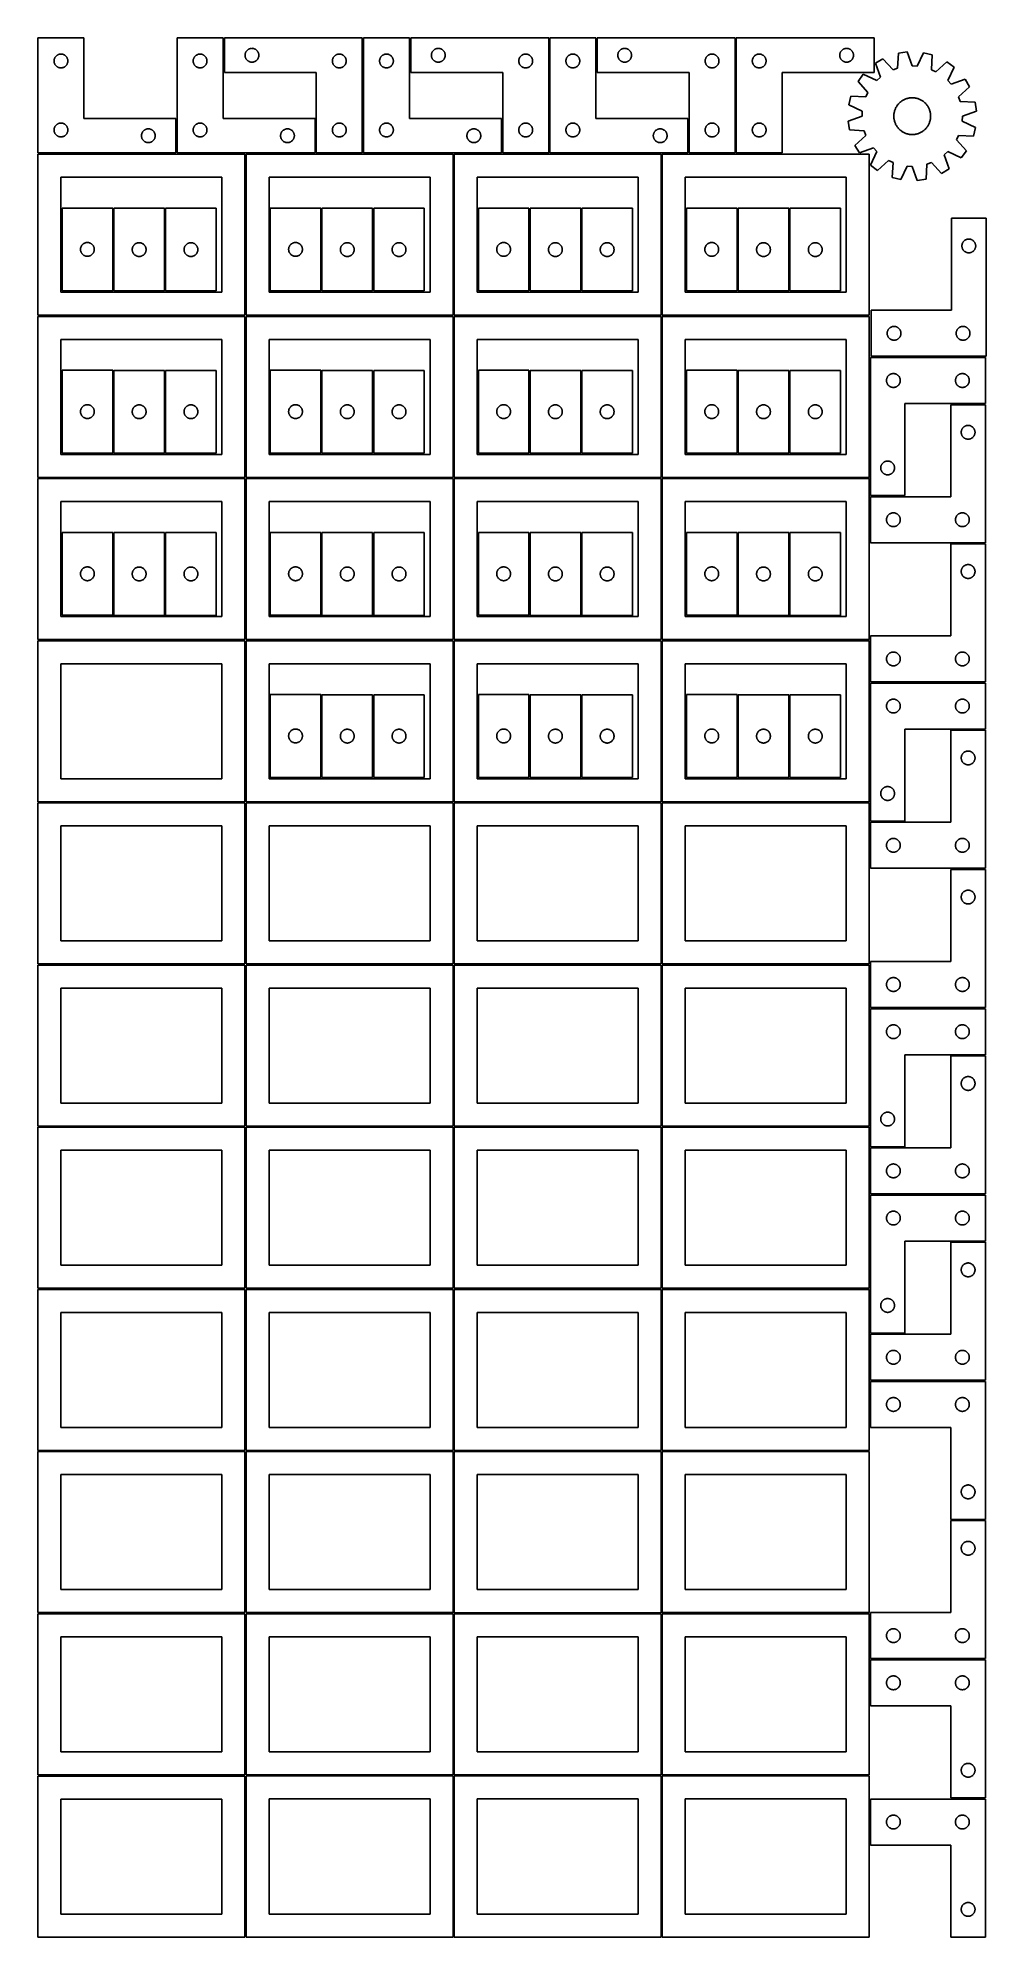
# Model space of a CAD drawing. Header units: millimetres. Extents: x 7 to 1243, y 7 to 2483.
import ezdxf

# ---------------------------------------------------------------- set-up
doc = ezdxf.new("R2010")
doc.units = ezdxf.units.MM
doc.layers.add('COMMON', color=5, linetype='CONTINUOUS', true_color=0x0000ff)
doc.layers.add('CUT', color=7, linetype='CONTINUOUS', true_color=0x000000)

msp = doc.modelspace()

# ---------------------------------------------------------------- linework, layer by layer
at = {"layer": 'COMMON'}
for p, q in [((277.291899, 851.062898), (277.291899, 641.083832)), ((276.541899, 640.312898), (6.541899, 640.312898)), ((277.291899, 639.562897), (277.291899, 429.562897)), ((820.333739, 639.541932), (820.333739, 429.562897)), ((6.541899, 428.812896), (276.520965, 428.812896)), ((277.270965, 428.062896), (277.270965, 218.062896)), ((278.0419, 428.812896), (548.020966, 428.812896)), ((819.583739, 428.791932), (549.583739, 428.791932)), ((820.333739, 428.041931), (820.333739, 218.062896)), ((1091.08374, 428.812897), (821.08374, 428.812897)), ((548.7919, 216.54193), (548.7919, 6.54193)), ((549.583739, 217.29193), (819.541901, 217.29193)), ((820.291901, 216.54193), (820.291901, 6.54193))]:
    msp.add_line(p, q, dxfattribs=at)
at = {"layer": 'CUT'}
for p, q in [((66.520965, 2483.251496), (6.520965, 2483.251496)), ((6.520965, 2483.251496), (6.520965, 2333.251496)), ((66.520965, 2378.251496), (66.520965, 2483.251496)), ((248.041961, 2483.251496), (188.041961, 2483.251496)), ((188.041961, 2483.251496), (188.041961, 2333.251496)), ((248.041961, 2378.251496), (248.041961, 2483.251496)), ((429.680752, 2483.2515), (249.680752, 2483.2515)), ((249.680752, 2483.2515), (249.680752, 2438.2515)), ((429.680752, 2333.2515), (429.680752, 2483.2515)), ((491.20169, 2483.251496), (431.20169, 2483.251496)), ((431.20169, 2483.251496), (431.20169, 2333.251496)), ((491.20169, 2378.251496), (491.20169, 2483.251496)), ((672.840542, 2483.2515), (492.840542, 2483.2515)), ((492.840542, 2483.2515), (492.840542, 2438.2515)), ((672.840542, 2333.2515), (672.840542, 2483.2515)), ((734.36151, 2483.251496), (674.36151, 2483.251496)), ((674.36151, 2483.251496), (674.36151, 2333.251496)), ((734.36151, 2378.251496), (734.36151, 2483.251496)), ((916.000301, 2483.2515), (736.000301, 2483.2515)), ((736.000301, 2483.2515), (736.000301, 2438.2515)), ((916.000301, 2333.2515), (916.000301, 2483.2515)), ((917.521299, 2483.251496), (1097.521299, 2483.251496)), ((917.521299, 2333.251496), (917.521299, 2483.251496)), ((1097.521299, 2483.251496), (1097.521299, 2438.251496)), ((27.520965, 2453.251496), (27.540234, 2453.840124)), ((27.540234, 2452.662868), (27.520965, 2453.251496)), ((27.540234, 2453.840124), (27.597961, 2454.426232)), ((27.597961, 2452.07676), (27.540234, 2452.662868)), ((27.597961, 2454.426232), (27.693897, 2455.007309)), ((27.693897, 2451.495683), (27.597961, 2452.07676)), ((27.693897, 2455.007309), (27.827632, 2455.580868)), ((27.827632, 2455.580868), (27.998593, 2456.144451)), ((27.998593, 2456.144451), (28.206049, 2456.695647)), ((28.206049, 2456.695647), (28.44911, 2457.232094)), ((28.44911, 2457.232094), (28.726736, 2457.751496)), ((28.726736, 2457.751496), (29.037738, 2458.251628)), ((29.037738, 2458.251628), (29.380785, 2458.730349)), ((29.380785, 2458.730349), (29.754406, 2459.185609)), ((29.754406, 2459.185609), (30.157004, 2459.615457)), ((30.157004, 2459.615457), (30.586852, 2460.018054)), ((30.586852, 2460.018054), (31.042112, 2460.391676)), ((31.042112, 2460.391676), (31.520833, 2460.734723)), ((31.520833, 2460.734723), (32.020965, 2461.045725)), ((32.020965, 2461.045725), (32.540366, 2461.323351)), ((32.540366, 2461.323351), (33.076814, 2461.566412)), ((33.076814, 2461.566412), (33.628009, 2461.773867)), ((33.628009, 2461.773867), (34.191593, 2461.944829)), ((34.191593, 2461.944829), (34.765152, 2462.078564)), ((34.765152, 2462.078564), (35.346229, 2462.1745)), ((35.346229, 2462.1745), (35.932336, 2462.232227)), ((35.932336, 2462.232227), (36.520965, 2462.251496)), ((36.520965, 2462.251496), (37.109593, 2462.232227)), ((37.109593, 2462.232227), (37.6957, 2462.1745)), ((37.6957, 2462.1745), (38.276778, 2462.078564)), ((38.276778, 2462.078564), (38.850336, 2461.944829)), ((38.850336, 2461.944829), (39.41392, 2461.773867)), ((39.41392, 2461.773867), (39.965116, 2461.566412)), ((39.965116, 2461.566412), (40.501563, 2461.323351)), ((40.501563, 2461.323351), (41.020965, 2461.045725)), ((41.020965, 2461.045725), (41.521097, 2460.734723)), ((41.521097, 2460.734723), (41.999817, 2460.391676)), ((41.999817, 2460.391676), (42.455077, 2460.018054)), ((42.455077, 2460.018054), (42.884926, 2459.615457)), ((42.884926, 2459.615457), (43.287523, 2459.185609)), ((43.287523, 2459.185609), (43.661145, 2458.730349)), ((43.661145, 2458.730349), (44.004191, 2458.251628)), ((44.004191, 2458.251628), (44.315193, 2457.751496)), ((44.315193, 2457.751496), (44.592819, 2457.232094)), ((44.592819, 2457.232094), (44.83588, 2456.695647)), ((44.83588, 2456.695647), (45.043336, 2456.144451)), ((45.043336, 2456.144451), (45.214297, 2455.580868)), ((45.214297, 2455.580868), (45.348032, 2455.007309)), ((45.348032, 2455.007309), (45.443968, 2454.426232)), ((45.443968, 2452.07676), (45.348032, 2451.495683)), ((45.443968, 2454.426232), (45.501695, 2453.840124)), ((45.501695, 2452.662868), (45.443968, 2452.07676)), ((45.501695, 2453.840124), (45.520965, 2453.251496)), ((45.520965, 2453.251496), (45.501695, 2452.662868)), ((209.041961, 2453.251496), (209.06123, 2453.840124)), ((209.06123, 2452.662868), (209.041961, 2453.251496)), ((209.06123, 2453.840124), (209.118957, 2454.426232)), ((209.118957, 2452.07676), (209.06123, 2452.662868)), ((209.118957, 2454.426232), (209.214893, 2455.007309)), ((209.214893, 2451.495683), (209.118957, 2452.07676)), ((209.214893, 2455.007309), (209.348628, 2455.580868)), ((209.348628, 2455.580868), (209.51959, 2456.144451)), ((209.51959, 2456.144451), (209.727045, 2456.695647)), ((209.727045, 2456.695647), (209.970106, 2457.232094)), ((209.970106, 2457.232094), (210.247732, 2457.751496)), ((210.247732, 2457.751496), (210.558734, 2458.251628)), ((210.558734, 2458.251628), (210.901781, 2458.730349)), ((210.901781, 2458.730349), (211.275402, 2459.185609)), ((211.275402, 2459.185609), (211.678, 2459.615457)), ((211.678, 2459.615457), (212.107848, 2460.018054)), ((212.107848, 2460.018054), (212.563108, 2460.391676)), ((212.563108, 2460.391676), (213.041829, 2460.734723)), ((213.041829, 2460.734723), (213.541961, 2461.045725)), ((213.541961, 2461.045725), (214.061363, 2461.323351)), ((214.061363, 2461.323351), (214.59781, 2461.566412)), ((214.59781, 2461.566412), (215.149006, 2461.773867)), ((215.149006, 2461.773867), (215.712589, 2461.944829)), ((215.712589, 2461.944829), (216.286148, 2462.078564)), ((216.286148, 2462.078564), (216.867225, 2462.1745)), ((216.867225, 2462.1745), (217.453333, 2462.232227)), ((217.453333, 2462.232227), (218.041961, 2462.251496)), ((218.041961, 2462.251496), (218.630589, 2462.232227)), ((218.630589, 2462.232227), (219.216696, 2462.1745)), ((219.216696, 2462.1745), (219.797774, 2462.078564)), ((219.797774, 2462.078564), (220.371332, 2461.944829)), ((220.371332, 2461.944829), (220.934916, 2461.773867)), ((220.934916, 2461.773867), (221.486112, 2461.566412)), ((221.486112, 2461.566412), (222.022559, 2461.323351)), ((222.022559, 2461.323351), (222.541961, 2461.045725)), ((222.541961, 2461.045725), (223.042093, 2460.734723)), ((223.042093, 2460.734723), (223.520814, 2460.391676)), ((223.520814, 2460.391676), (223.976073, 2460.018054)), ((223.976073, 2460.018054), (224.405922, 2459.615457)), ((224.405922, 2459.615457), (224.808519, 2459.185609)), ((224.808519, 2459.185609), (225.182141, 2458.730349)), ((225.182141, 2458.730349), (225.525187, 2458.251628)), ((225.525187, 2458.251628), (225.836189, 2457.751496)), ((225.836189, 2457.751496), (226.113815, 2457.232094)), ((226.113815, 2457.232094), (226.356877, 2456.695647)), ((226.356877, 2456.695647), (226.564332, 2456.144451)), ((226.564332, 2456.144451), (226.735293, 2455.580868)), ((226.735293, 2455.580868), (226.869028, 2455.007309)), ((226.869028, 2455.007309), (226.964964, 2454.426232)), ((226.964964, 2452.07676), (226.869028, 2451.495683)), ((226.964964, 2454.426232), (227.022691, 2453.840124)), ((227.022691, 2452.662868), (226.964964, 2452.07676)), ((227.022691, 2453.840124), (227.041961, 2453.251496)), ((227.041961, 2453.251496), (227.022691, 2452.662868)), ((276.680752, 2460.7515), (276.700021, 2461.340128)), ((276.700021, 2460.162872), (276.680752, 2460.7515)), ((276.700021, 2461.340128), (276.757748, 2461.926235)), ((276.757748, 2459.576764), (276.700021, 2460.162872)), ((276.757748, 2461.926235), (276.853684, 2462.507313)), ((276.853684, 2458.995687), (276.757748, 2459.576764)), ((276.853684, 2462.507313), (276.987419, 2463.080871)), ((276.987419, 2458.422128), (276.853684, 2458.995687)), ((276.987419, 2463.080871), (277.15838, 2463.644455)), ((277.15838, 2457.858545), (276.987419, 2458.422128)), ((277.15838, 2463.644455), (277.365836, 2464.195651)), ((277.365836, 2457.307349), (277.15838, 2457.858545)), ((277.365836, 2464.195651), (277.608897, 2464.732098)), ((277.608897, 2456.770902), (277.365836, 2457.307349)), ((277.608897, 2464.732098), (277.886523, 2465.2515)), ((277.886523, 2456.2515), (277.608897, 2456.770902)), ((277.886523, 2465.2515), (278.197525, 2465.751632)), ((278.197525, 2455.751368), (277.886523, 2456.2515)), ((278.197525, 2465.751632), (278.540572, 2466.230353)), ((278.540572, 2455.272647), (278.197525, 2455.751368)), ((278.540572, 2466.230353), (278.914193, 2466.685612)), ((278.914193, 2454.817387), (278.540572, 2455.272647)), ((278.914193, 2466.685612), (279.316791, 2467.115461)), ((279.316791, 2454.387539), (278.914193, 2454.817387)), ((279.316791, 2467.115461), (279.746639, 2467.518058)), ((279.746639, 2453.984941), (279.316791, 2454.387539)), ((279.746639, 2467.518058), (280.201899, 2467.89168)), ((280.201899, 2453.61132), (279.746639, 2453.984941)), ((280.201899, 2467.89168), (280.680619, 2468.234726)), ((280.680619, 2453.268273), (280.201899, 2453.61132)), ((280.680619, 2468.234726), (281.180752, 2468.545728)), ((281.180752, 2452.957271), (280.680619, 2453.268273)), ((281.180752, 2468.545728), (281.700153, 2468.823354)), ((281.700153, 2452.679645), (281.180752, 2452.957271)), ((281.700153, 2468.823354), (282.236601, 2469.066416)), ((282.236601, 2452.436584), (281.700153, 2452.679645)), ((282.236601, 2469.066416), (282.787796, 2469.273871)), ((282.787796, 2452.229129), (282.236601, 2452.436584)), ((282.787796, 2469.273871), (283.35138, 2469.444832)), ((283.35138, 2452.058167), (282.787796, 2452.229129)), ((283.35138, 2469.444832), (283.924939, 2469.578567)), ((283.924939, 2451.924432), (283.35138, 2452.058167)), ((283.924939, 2469.578567), (284.506016, 2469.674504)), ((284.506016, 2469.674504), (285.092123, 2469.73223)), ((285.092123, 2469.73223), (285.680752, 2469.7515)), ((285.680752, 2469.7515), (286.26938, 2469.73223)), ((286.26938, 2469.73223), (286.855487, 2469.674504)), ((286.855487, 2469.674504), (287.436564, 2469.578567)), ((287.436564, 2469.578567), (288.010123, 2469.444832)), ((288.010123, 2452.058167), (287.436564, 2451.924432)), ((288.010123, 2469.444832), (288.573707, 2469.273871)), ((288.573707, 2452.229129), (288.010123, 2452.058167)), ((288.573707, 2469.273871), (289.124902, 2469.066416)), ((289.124902, 2452.436584), (288.573707, 2452.229129)), ((289.124902, 2469.066416), (289.66135, 2468.823354)), ((289.66135, 2452.679645), (289.124902, 2452.436584)), ((289.66135, 2468.823354), (290.180752, 2468.545728)), ((290.180752, 2452.957271), (289.66135, 2452.679645)), ((290.180752, 2468.545728), (290.680884, 2468.234726)), ((290.680884, 2453.268273), (290.180752, 2452.957271)), ((290.680884, 2468.234726), (291.159604, 2467.89168)), ((291.159604, 2453.61132), (290.680884, 2453.268273)), ((291.159604, 2467.89168), (291.614864, 2467.518058)), ((291.614864, 2453.984941), (291.159604, 2453.61132)), ((291.614864, 2467.518058), (292.044713, 2467.115461)), ((292.044713, 2454.387539), (291.614864, 2453.984941)), ((292.044713, 2467.115461), (292.44731, 2466.685612)), ((292.44731, 2454.817387), (292.044713, 2454.387539)), ((292.44731, 2466.685612), (292.820932, 2466.230353)), ((292.820932, 2455.272647), (292.44731, 2454.817387)), ((292.820932, 2466.230353), (293.163978, 2465.751632)), ((293.163978, 2455.751368), (292.820932, 2455.272647)), ((293.163978, 2465.751632), (293.47498, 2465.2515)), ((293.47498, 2456.2515), (293.163978, 2455.751368)), ((293.47498, 2465.2515), (293.752606, 2464.732098)), ((293.752606, 2456.770902), (293.47498, 2456.2515)), ((293.752606, 2464.732098), (293.995667, 2464.195651)), ((293.995667, 2457.307349), (293.752606, 2456.770902)), ((293.995667, 2464.195651), (294.203123, 2463.644455)), ((294.203123, 2457.858545), (293.995667, 2457.307349)), ((294.203123, 2463.644455), (294.374084, 2463.080871)), ((294.374084, 2458.422128), (294.203123, 2457.858545)), ((294.374084, 2463.080871), (294.507819, 2462.507313)), ((294.507819, 2458.995687), (294.374084, 2458.422128)), ((294.507819, 2462.507313), (294.603755, 2461.926235)), ((294.603755, 2459.576764), (294.507819, 2458.995687)), ((294.603755, 2461.926235), (294.661482, 2461.340128)), ((294.661482, 2460.162872), (294.603755, 2459.576764)), ((294.661482, 2461.340128), (294.680752, 2460.7515)), ((294.680752, 2460.7515), (294.661482, 2460.162872)), ((390.680752, 2453.2515), (390.700021, 2453.840128)), ((390.700021, 2452.662872), (390.680752, 2453.2515)), ((390.700021, 2453.840128), (390.757748, 2454.426235)), ((390.757748, 2452.076764), (390.700021, 2452.662872)), ((390.757748, 2454.426235), (390.853684, 2455.007313)), ((390.853684, 2451.495687), (390.757748, 2452.076764)), ((390.853684, 2455.007313), (390.987419, 2455.580871)), ((390.987419, 2455.580871), (391.15838, 2456.144455)), ((391.15838, 2456.144455), (391.365836, 2456.695651)), ((391.365836, 2456.695651), (391.608897, 2457.232098)), ((391.608897, 2457.232098), (391.886523, 2457.7515)), ((391.886523, 2457.7515), (392.197525, 2458.251632)), ((392.197525, 2458.251632), (392.540572, 2458.730353)), ((392.540572, 2458.730353), (392.914193, 2459.185612)), ((392.914193, 2459.185612), (393.316791, 2459.615461)), ((393.316791, 2459.615461), (393.746639, 2460.018058)), ((393.746639, 2460.018058), (394.201899, 2460.39168)), ((394.201899, 2460.39168), (394.680619, 2460.734726)), ((394.680619, 2460.734726), (395.180752, 2461.045728)), ((395.180752, 2461.045728), (395.700153, 2461.323354)), ((395.700153, 2461.323354), (396.236601, 2461.566416)), ((396.236601, 2461.566416), (396.787796, 2461.773871)), ((396.787796, 2461.773871), (397.35138, 2461.944832)), ((397.35138, 2461.944832), (397.924939, 2462.078567)), ((397.924939, 2462.078567), (398.506016, 2462.174504)), ((398.506016, 2462.174504), (399.092123, 2462.23223)), ((399.092123, 2462.23223), (399.680752, 2462.2515)), ((399.680752, 2462.2515), (400.26938, 2462.23223)), ((400.26938, 2462.23223), (400.855487, 2462.174504)), ((400.855487, 2462.174504), (401.436564, 2462.078567)), ((401.436564, 2462.078567), (402.010123, 2461.944832)), ((402.010123, 2461.944832), (402.573707, 2461.773871)), ((402.573707, 2461.773871), (403.124902, 2461.566416)), ((403.124902, 2461.566416), (403.66135, 2461.323354)), ((403.66135, 2461.323354), (404.180752, 2461.045728)), ((404.180752, 2461.045728), (404.680884, 2460.734726)), ((404.680884, 2460.734726), (405.159604, 2460.39168)), ((405.159604, 2460.39168), (405.614864, 2460.018058)), ((405.614864, 2460.018058), (406.044713, 2459.615461)), ((406.044713, 2459.615461), (406.44731, 2459.185612)), ((406.44731, 2459.185612), (406.820932, 2458.730353)), ((406.820932, 2458.730353), (407.163978, 2458.251632)), ((407.163978, 2458.251632), (407.47498, 2457.7515)), ((407.47498, 2457.7515), (407.752606, 2457.232098)), ((407.752606, 2457.232098), (407.995667, 2456.695651)), ((407.995667, 2456.695651), (408.203123, 2456.144455)), ((408.203123, 2456.144455), (408.374084, 2455.580871)), ((408.374084, 2455.580871), (408.507819, 2455.007313)), ((408.507819, 2455.007313), (408.603755, 2454.426235)), ((408.603755, 2452.076764), (408.507819, 2451.495687)), ((408.603755, 2454.426235), (408.661482, 2453.840128)), ((408.661482, 2452.662872), (408.603755, 2452.076764)), ((408.661482, 2453.840128), (408.680752, 2453.2515)), ((408.680752, 2453.2515), (408.661482, 2452.662872)), ((452.20169, 2453.251496), (452.220959, 2453.840124)), ((452.220959, 2452.662868), (452.20169, 2453.251496)), ((452.220959, 2453.840124), (452.278686, 2454.426232)), ((452.278686, 2452.07676), (452.220959, 2452.662868)), ((452.278686, 2454.426232), (452.374622, 2455.007309)), ((452.374622, 2451.495683), (452.278686, 2452.07676)), ((452.374622, 2455.007309), (452.508357, 2455.580868)), ((452.508357, 2455.580868), (452.679319, 2456.144451)), ((452.679319, 2456.144451), (452.886774, 2456.695647)), ((452.886774, 2456.695647), (453.129835, 2457.232094)), ((453.129835, 2457.232094), (453.407461, 2457.751496)), ((453.407461, 2457.751496), (453.718463, 2458.251628)), ((453.718463, 2458.251628), (454.06151, 2458.730349)), ((454.06151, 2458.730349), (454.435131, 2459.185609)), ((454.435131, 2459.185609), (454.837729, 2459.615457)), ((454.837729, 2459.615457), (455.267577, 2460.018054)), ((455.267577, 2460.018054), (455.722837, 2460.391676)), ((455.722837, 2460.391676), (456.201558, 2460.734723)), ((456.201558, 2460.734723), (456.70169, 2461.045725)), ((456.70169, 2461.045725), (457.221092, 2461.323351)), ((457.221092, 2461.323351), (457.757539, 2461.566412)), ((457.757539, 2461.566412), (458.308735, 2461.773867)), ((458.308735, 2461.773867), (458.872318, 2461.944829)), ((458.872318, 2461.944829), (459.445877, 2462.078564)), ((459.445877, 2462.078564), (460.026954, 2462.1745)), ((460.026954, 2462.1745), (460.613062, 2462.232227)), ((460.613062, 2462.232227), (461.20169, 2462.251496)), ((461.20169, 2462.251496), (461.790318, 2462.232227)), ((461.790318, 2462.232227), (462.376425, 2462.1745)), ((462.376425, 2462.1745), (462.957503, 2462.078564)), ((462.957503, 2462.078564), (463.531061, 2461.944829)), ((463.531061, 2461.944829), (464.094645, 2461.773867)), ((464.094645, 2461.773867), (464.645841, 2461.566412)), ((464.645841, 2461.566412), (465.182288, 2461.323351)), ((465.182288, 2461.323351), (465.70169, 2461.045725)), ((465.70169, 2461.045725), (466.201822, 2460.734723)), ((466.201822, 2460.734723), (466.680543, 2460.391676)), ((466.680543, 2460.391676), (467.135802, 2460.018054)), ((467.135802, 2460.018054), (467.565651, 2459.615457)), ((467.565651, 2459.615457), (467.968248, 2459.185609)), ((467.968248, 2459.185609), (468.34187, 2458.730349)), ((468.34187, 2458.730349), (468.684916, 2458.251628)), ((468.684916, 2458.251628), (468.995918, 2457.751496)), ((468.995918, 2457.751496), (469.273544, 2457.232094)), ((469.273544, 2457.232094), (469.516606, 2456.695647)), ((469.516606, 2456.695647), (469.724061, 2456.144451)), ((469.724061, 2456.144451), (469.895022, 2455.580868)), ((469.895022, 2455.580868), (470.028757, 2455.007309)), ((470.028757, 2455.007309), (470.124693, 2454.426232)), ((470.124693, 2452.07676), (470.028757, 2451.495683)), ((470.124693, 2454.426232), (470.18242, 2453.840124)), ((470.18242, 2452.662868), (470.124693, 2452.07676)), ((470.18242, 2453.840124), (470.20169, 2453.251496)), ((470.20169, 2453.251496), (470.18242, 2452.662868)), ((519.840542, 2460.7515), (519.859811, 2461.340128)), ((519.859811, 2460.162872), (519.840542, 2460.7515)), ((519.859811, 2461.340128), (519.917538, 2461.926235)), ((519.917538, 2459.576764), (519.859811, 2460.162872)), ((519.917538, 2461.926235), (520.013474, 2462.507313)), ((520.013474, 2458.995687), (519.917538, 2459.576764)), ((520.013474, 2462.507313), (520.147209, 2463.080871)), ((520.147209, 2458.422128), (520.013474, 2458.995687)), ((520.147209, 2463.080871), (520.31817, 2463.644455)), ((520.31817, 2457.858545), (520.147209, 2458.422128)), ((520.31817, 2463.644455), (520.525626, 2464.195651)), ((520.525626, 2457.307349), (520.31817, 2457.858545)), ((520.525626, 2464.195651), (520.768687, 2464.732098)), ((520.768687, 2456.770902), (520.525626, 2457.307349)), ((520.768687, 2464.732098), (521.046313, 2465.2515)), ((521.046313, 2456.2515), (520.768687, 2456.770902)), ((521.046313, 2465.2515), (521.357315, 2465.751632)), ((521.357315, 2455.751368), (521.046313, 2456.2515)), ((521.357315, 2465.751632), (521.700362, 2466.230353)), ((521.700362, 2455.272647), (521.357315, 2455.751368)), ((521.700362, 2466.230353), (522.073983, 2466.685612)), ((522.073983, 2454.817387), (521.700362, 2455.272647)), ((522.073983, 2466.685612), (522.476581, 2467.115461)), ((522.476581, 2454.387539), (522.073983, 2454.817387)), ((522.476581, 2467.115461), (522.906429, 2467.518058)), ((522.906429, 2453.984941), (522.476581, 2454.387539)), ((522.906429, 2467.518058), (523.361689, 2467.89168)), ((523.361689, 2453.61132), (522.906429, 2453.984941)), ((523.361689, 2467.89168), (523.84041, 2468.234726)), ((523.84041, 2453.268273), (523.361689, 2453.61132)), ((523.84041, 2468.234726), (524.340542, 2468.545728)), ((524.340542, 2452.957271), (523.84041, 2453.268273)), ((524.340542, 2468.545728), (524.859943, 2468.823354)), ((524.859943, 2452.679645), (524.340542, 2452.957271)), ((524.859943, 2468.823354), (525.396391, 2469.066416)), ((525.396391, 2452.436584), (524.859943, 2452.679645)), ((525.396391, 2469.066416), (525.947586, 2469.273871)), ((525.947586, 2452.229129), (525.396391, 2452.436584)), ((525.947586, 2469.273871), (526.51117, 2469.444832)), ((526.51117, 2452.058167), (525.947586, 2452.229129)), ((526.51117, 2469.444832), (527.084729, 2469.578567)), ((527.084729, 2451.924432), (526.51117, 2452.058167)), ((527.084729, 2469.578567), (527.665806, 2469.674504)), ((527.665806, 2469.674504), (528.251913, 2469.73223)), ((528.251913, 2469.73223), (528.840542, 2469.7515)), ((528.840542, 2469.7515), (529.42917, 2469.73223)), ((529.42917, 2469.73223), (530.015277, 2469.674504)), ((530.015277, 2469.674504), (530.596355, 2469.578567)), ((530.596355, 2469.578567), (531.169913, 2469.444832)), ((531.169913, 2452.058167), (530.596355, 2451.924432)), ((531.169913, 2469.444832), (531.733497, 2469.273871)), ((531.733497, 2452.229129), (531.169913, 2452.058167)), ((531.733497, 2469.273871), (532.284693, 2469.066416)), ((532.284693, 2452.436584), (531.733497, 2452.229129)), ((532.284693, 2469.066416), (532.82114, 2468.823354)), ((532.82114, 2452.679645), (532.284693, 2452.436584)), ((532.82114, 2468.823354), (533.340542, 2468.545728)), ((533.340542, 2452.957271), (532.82114, 2452.679645)), ((533.340542, 2468.545728), (533.840674, 2468.234726)), ((533.840674, 2453.268273), (533.340542, 2452.957271)), ((533.840674, 2468.234726), (534.319394, 2467.89168)), ((534.319394, 2453.61132), (533.840674, 2453.268273)), ((534.319394, 2467.89168), (534.774654, 2467.518058)), ((534.774654, 2453.984941), (534.319394, 2453.61132)), ((534.774654, 2467.518058), (535.204503, 2467.115461)), ((535.204503, 2454.387539), (534.774654, 2453.984941)), ((535.204503, 2467.115461), (535.6071, 2466.685612)), ((535.6071, 2454.817387), (535.204503, 2454.387539)), ((535.6071, 2466.685612), (535.980722, 2466.230353)), ((535.980722, 2455.272647), (535.6071, 2454.817387)), ((535.980722, 2466.230353), (536.323768, 2465.751632)), ((536.323768, 2455.751368), (535.980722, 2455.272647)), ((536.323768, 2465.751632), (536.63477, 2465.2515)), ((536.63477, 2456.2515), (536.323768, 2455.751368)), ((536.63477, 2465.2515), (536.912396, 2464.732098)), ((536.912396, 2456.770902), (536.63477, 2456.2515)), ((536.912396, 2464.732098), (537.155457, 2464.195651)), ((537.155457, 2457.307349), (536.912396, 2456.770902)), ((537.155457, 2464.195651), (537.362913, 2463.644455)), ((537.362913, 2457.858545), (537.155457, 2457.307349)), ((537.362913, 2463.644455), (537.533874, 2463.080871)), ((537.533874, 2458.422128), (537.362913, 2457.858545)), ((537.533874, 2463.080871), (537.667609, 2462.507313)), ((537.667609, 2458.995687), (537.533874, 2458.422128)), ((537.667609, 2462.507313), (537.763545, 2461.926235)), ((537.763545, 2459.576764), (537.667609, 2458.995687)), ((537.763545, 2461.926235), (537.821272, 2461.340128)), ((537.821272, 2460.162872), (537.763545, 2459.576764)), ((537.821272, 2461.340128), (537.840542, 2460.7515)), ((537.840542, 2460.7515), (537.821272, 2460.162872)), ((633.840542, 2453.2515), (633.859811, 2453.840128)), ((633.859811, 2452.662872), (633.840542, 2453.2515)), ((633.859811, 2453.840128), (633.917538, 2454.426235)), ((633.917538, 2452.076764), (633.859811, 2452.662872)), ((633.917538, 2454.426235), (634.013474, 2455.007313)), ((634.013474, 2451.495687), (633.917538, 2452.076764)), ((634.013474, 2455.007313), (634.147209, 2455.580871)), ((634.147209, 2455.580871), (634.31817, 2456.144455)), ((634.31817, 2456.144455), (634.525626, 2456.695651)), ((634.525626, 2456.695651), (634.768687, 2457.232098)), ((634.768687, 2457.232098), (635.046313, 2457.7515)), ((635.046313, 2457.7515), (635.357315, 2458.251632)), ((635.357315, 2458.251632), (635.700362, 2458.730353)), ((635.700362, 2458.730353), (636.073983, 2459.185612)), ((636.073983, 2459.185612), (636.476581, 2459.615461)), ((636.476581, 2459.615461), (636.906429, 2460.018058)), ((636.906429, 2460.018058), (637.361689, 2460.39168)), ((637.361689, 2460.39168), (637.84041, 2460.734726)), ((637.84041, 2460.734726), (638.340542, 2461.045728)), ((638.340542, 2461.045728), (638.859943, 2461.323354)), ((638.859943, 2461.323354), (639.396391, 2461.566416)), ((639.396391, 2461.566416), (639.947586, 2461.773871)), ((639.947586, 2461.773871), (640.51117, 2461.944832)), ((640.51117, 2461.944832), (641.084729, 2462.078567)), ((641.084729, 2462.078567), (641.665806, 2462.174504)), ((641.665806, 2462.174504), (642.251913, 2462.23223)), ((642.251913, 2462.23223), (642.840542, 2462.2515)), ((642.840542, 2462.2515), (643.42917, 2462.23223)), ((643.42917, 2462.23223), (644.015277, 2462.174504)), ((644.015277, 2462.174504), (644.596355, 2462.078567)), ((644.596355, 2462.078567), (645.169913, 2461.944832)), ((645.169913, 2461.944832), (645.733497, 2461.773871)), ((645.733497, 2461.773871), (646.284693, 2461.566416)), ((646.284693, 2461.566416), (646.82114, 2461.323354)), ((646.82114, 2461.323354), (647.340542, 2461.045728)), ((647.340542, 2461.045728), (647.840674, 2460.734726)), ((647.840674, 2460.734726), (648.319394, 2460.39168)), ((648.319394, 2460.39168), (648.774654, 2460.018058)), ((648.774654, 2460.018058), (649.204503, 2459.615461)), ((649.204503, 2459.615461), (649.6071, 2459.185612)), ((649.6071, 2459.185612), (649.980722, 2458.730353)), ((649.980722, 2458.730353), (650.323768, 2458.251632)), ((650.323768, 2458.251632), (650.63477, 2457.7515)), ((650.63477, 2457.7515), (650.912396, 2457.232098)), ((650.912396, 2457.232098), (651.155457, 2456.695651)), ((651.155457, 2456.695651), (651.362913, 2456.144455)), ((651.362913, 2456.144455), (651.533874, 2455.580871)), ((651.533874, 2455.580871), (651.667609, 2455.007313)), ((651.667609, 2455.007313), (651.763545, 2454.426235)), ((651.763545, 2452.076764), (651.667609, 2451.495687)), ((651.763545, 2454.426235), (651.821272, 2453.840128)), ((651.821272, 2452.662872), (651.763545, 2452.076764)), ((651.821272, 2453.840128), (651.840542, 2453.2515)), ((651.840542, 2453.2515), (651.821272, 2452.662872)), ((695.36151, 2453.251496), (695.38078, 2453.840124)), ((695.38078, 2452.662868), (695.36151, 2453.251496)), ((695.38078, 2453.840124), (695.438507, 2454.426232)), ((695.438507, 2452.07676), (695.38078, 2452.662868)), ((695.438507, 2454.426232), (695.534443, 2455.007309)), ((695.534443, 2451.495683), (695.438507, 2452.07676)), ((695.534443, 2455.007309), (695.668178, 2455.580868)), ((695.668178, 2455.580868), (695.839139, 2456.144451)), ((695.839139, 2456.144451), (696.046594, 2456.695647)), ((696.046594, 2456.695647), (696.289656, 2457.232094)), ((696.289656, 2457.232094), (696.567282, 2457.751496)), ((696.567282, 2457.751496), (696.878284, 2458.251628)), ((696.878284, 2458.251628), (697.22133, 2458.730349)), ((697.22133, 2458.730349), (697.594952, 2459.185609)), ((697.594952, 2459.185609), (697.997549, 2459.615457)), ((697.997549, 2459.615457), (698.427398, 2460.018054)), ((698.427398, 2460.018054), (698.882657, 2460.391676)), ((698.882657, 2460.391676), (699.361378, 2460.734723)), ((699.361378, 2460.734723), (699.86151, 2461.045725)), ((699.86151, 2461.045725), (700.380912, 2461.323351)), ((700.380912, 2461.323351), (700.917359, 2461.566412)), ((700.917359, 2461.566412), (701.468555, 2461.773867)), ((701.468555, 2461.773867), (702.032139, 2461.944829)), ((702.032139, 2461.944829), (702.605697, 2462.078564)), ((702.605697, 2462.078564), (703.186775, 2462.1745)), ((703.186775, 2462.1745), (703.772882, 2462.232227)), ((703.772882, 2462.232227), (704.36151, 2462.251496)), ((704.36151, 2462.251496), (704.950138, 2462.232227)), ((704.950138, 2462.232227), (705.536246, 2462.1745)), ((705.536246, 2462.1745), (706.117323, 2462.078564)), ((706.117323, 2462.078564), (706.690882, 2461.944829)), ((706.690882, 2461.944829), (707.254465, 2461.773867)), ((707.254465, 2461.773867), (707.805661, 2461.566412)), ((707.805661, 2461.566412), (708.342109, 2461.323351)), ((708.342109, 2461.323351), (708.86151, 2461.045725)), ((708.86151, 2461.045725), (709.361642, 2460.734723)), ((709.361642, 2460.734723), (709.840363, 2460.391676)), ((709.840363, 2460.391676), (710.295623, 2460.018054)), ((710.295623, 2460.018054), (710.725471, 2459.615457)), ((710.725471, 2459.615457), (711.128069, 2459.185609)), ((711.128069, 2459.185609), (711.50169, 2458.730349)), ((711.50169, 2458.730349), (711.844737, 2458.251628)), ((711.844737, 2458.251628), (712.155739, 2457.751496)), ((712.155739, 2457.751496), (712.433365, 2457.232094)), ((712.433365, 2457.232094), (712.676426, 2456.695647)), ((712.676426, 2456.695647), (712.883881, 2456.144451)), ((712.883881, 2456.144451), (713.054843, 2455.580868)), ((713.054843, 2455.580868), (713.188578, 2455.007309)), ((713.188578, 2455.007309), (713.284514, 2454.426232)), ((713.284514, 2452.07676), (713.188578, 2451.495683)), ((713.284514, 2454.426232), (713.342241, 2453.840124)), ((713.342241, 2452.662868), (713.284514, 2452.07676)), ((713.342241, 2453.840124), (713.36151, 2453.251496)), ((713.36151, 2453.251496), (713.342241, 2452.662868)), ((763.000301, 2460.7515), (763.019571, 2461.340128)), ((763.019571, 2460.162872), (763.000301, 2460.7515)), ((763.019571, 2461.340128), (763.077297, 2461.926235)), ((763.077297, 2459.576764), (763.019571, 2460.162872)), ((763.077297, 2461.926235), (763.173234, 2462.507313)), ((763.173234, 2458.995687), (763.077297, 2459.576764)), ((763.173234, 2462.507313), (763.306969, 2463.080871)), ((763.306969, 2458.422128), (763.173234, 2458.995687)), ((763.306969, 2463.080871), (763.47793, 2463.644455)), ((763.47793, 2457.858545), (763.306969, 2458.422128)), ((763.47793, 2463.644455), (763.685385, 2464.195651)), ((763.685385, 2457.307349), (763.47793, 2457.858545)), ((763.685385, 2464.195651), (763.928446, 2464.732098)), ((763.928446, 2456.770902), (763.685385, 2457.307349)), ((763.928446, 2464.732098), (764.206073, 2465.2515)), ((764.206073, 2456.2515), (763.928446, 2456.770902)), ((764.206073, 2465.2515), (764.517075, 2465.751632)), ((764.517075, 2455.751368), (764.206073, 2456.2515)), ((764.517075, 2465.751632), (764.860121, 2466.230353)), ((764.860121, 2455.272647), (764.517075, 2455.751368)), ((764.860121, 2466.230353), (765.233743, 2466.685612)), ((765.233743, 2454.817387), (764.860121, 2455.272647)), ((765.233743, 2466.685612), (765.63634, 2467.115461)), ((765.63634, 2454.387539), (765.233743, 2454.817387)), ((765.63634, 2467.115461), (766.066189, 2467.518058)), ((766.066189, 2453.984941), (765.63634, 2454.387539)), ((766.066189, 2467.518058), (766.521448, 2467.89168)), ((766.521448, 2453.61132), (766.066189, 2453.984941)), ((766.521448, 2467.89168), (767.000169, 2468.234726)), ((767.000169, 2453.268273), (766.521448, 2453.61132)), ((767.000169, 2468.234726), (767.500301, 2468.545728)), ((767.500301, 2452.957271), (767.000169, 2453.268273)), ((767.500301, 2468.545728), (768.019703, 2468.823354)), ((768.019703, 2452.679645), (767.500301, 2452.957271)), ((768.019703, 2468.823354), (768.55615, 2469.066416)), ((768.55615, 2452.436584), (768.019703, 2452.679645)), ((768.55615, 2469.066416), (769.107346, 2469.273871)), ((769.107346, 2452.229129), (768.55615, 2452.436584)), ((769.107346, 2469.273871), (769.67093, 2469.444832)), ((769.67093, 2452.058167), (769.107346, 2452.229129)), ((769.67093, 2469.444832), (770.244488, 2469.578567)), ((770.244488, 2451.924432), (769.67093, 2452.058167)), ((770.244488, 2469.578567), (770.825565, 2469.674504)), ((770.825565, 2469.674504), (771.411673, 2469.73223)), ((771.411673, 2469.73223), (772.000301, 2469.7515)), ((772.000301, 2469.7515), (772.588929, 2469.73223)), ((772.588929, 2469.73223), (773.175037, 2469.674504)), ((773.175037, 2469.674504), (773.756114, 2469.578567)), ((773.756114, 2469.578567), (774.329673, 2469.444832)), ((774.329673, 2452.058167), (773.756114, 2451.924432)), ((774.329673, 2469.444832), (774.893256, 2469.273871)), ((774.893256, 2452.229129), (774.329673, 2452.058167)), ((774.893256, 2469.273871), (775.444452, 2469.066416)), ((775.444452, 2452.436584), (774.893256, 2452.229129)), ((775.444452, 2469.066416), (775.980899, 2468.823354)), ((775.980899, 2452.679645), (775.444452, 2452.436584)), ((775.980899, 2468.823354), (776.500301, 2468.545728)), ((776.500301, 2452.957271), (775.980899, 2452.679645)), ((776.500301, 2468.545728), (777.000433, 2468.234726)), ((777.000433, 2453.268273), (776.500301, 2452.957271)), ((777.000433, 2468.234726), (777.479154, 2467.89168)), ((777.479154, 2453.61132), (777.000433, 2453.268273)), ((777.479154, 2467.89168), (777.934413, 2467.518058)), ((777.934413, 2453.984941), (777.479154, 2453.61132)), ((777.934413, 2467.518058), (778.364262, 2467.115461)), ((778.364262, 2454.387539), (777.934413, 2453.984941)), ((778.364262, 2467.115461), (778.766859, 2466.685612)), ((778.766859, 2454.817387), (778.364262, 2454.387539)), ((778.766859, 2466.685612), (779.140481, 2466.230353)), ((779.140481, 2455.272647), (778.766859, 2454.817387)), ((779.140481, 2466.230353), (779.483528, 2465.751632)), ((779.483528, 2455.751368), (779.140481, 2455.272647)), ((779.483528, 2465.751632), (779.79453, 2465.2515)), ((779.79453, 2456.2515), (779.483528, 2455.751368)), ((779.79453, 2465.2515), (780.072156, 2464.732098)), ((780.072156, 2456.770902), (779.79453, 2456.2515)), ((780.072156, 2464.732098), (780.315217, 2464.195651)), ((780.315217, 2457.307349), (780.072156, 2456.770902)), ((780.315217, 2464.195651), (780.522672, 2463.644455)), ((780.522672, 2457.858545), (780.315217, 2457.307349)), ((780.522672, 2463.644455), (780.693634, 2463.080871)), ((780.693634, 2458.422128), (780.522672, 2457.858545)), ((780.693634, 2463.080871), (780.827369, 2462.507313)), ((780.827369, 2458.995687), (780.693634, 2458.422128)), ((780.827369, 2462.507313), (780.923305, 2461.926235)), ((780.923305, 2459.576764), (780.827369, 2458.995687)), ((780.923305, 2461.926235), (780.981031, 2461.340128)), ((780.981031, 2460.162872), (780.923305, 2459.576764)), ((780.981031, 2461.340128), (781.000301, 2460.7515)), ((781.000301, 2460.7515), (780.981031, 2460.162872)), ((877.000301, 2453.2515), (877.019571, 2453.840128)), ((877.019571, 2452.662872), (877.000301, 2453.2515)), ((877.019571, 2453.840128), (877.077297, 2454.426235)), ((877.077297, 2452.076764), (877.019571, 2452.662872)), ((877.077297, 2454.426235), (877.173234, 2455.007313)), ((877.173234, 2451.495687), (877.077297, 2452.076764)), ((877.173234, 2455.007313), (877.306969, 2455.580871)), ((877.306969, 2455.580871), (877.47793, 2456.144455)), ((877.47793, 2456.144455), (877.685385, 2456.695651)), ((877.685385, 2456.695651), (877.928446, 2457.232098)), ((877.928446, 2457.232098), (878.206073, 2457.7515)), ((878.206073, 2457.7515), (878.517075, 2458.251632)), ((878.517075, 2458.251632), (878.860121, 2458.730353)), ((878.860121, 2458.730353), (879.233743, 2459.185612)), ((879.233743, 2459.185612), (879.63634, 2459.615461)), ((879.63634, 2459.615461), (880.066189, 2460.018058)), ((880.066189, 2460.018058), (880.521448, 2460.39168)), ((880.521448, 2460.39168), (881.000169, 2460.734726)), ((881.000169, 2460.734726), (881.500301, 2461.045728)), ((881.500301, 2461.045728), (882.019703, 2461.323354)), ((882.019703, 2461.323354), (882.55615, 2461.566416)), ((882.55615, 2461.566416), (883.107346, 2461.773871)), ((883.107346, 2461.773871), (883.67093, 2461.944832)), ((883.67093, 2461.944832), (884.244488, 2462.078567)), ((884.244488, 2462.078567), (884.825565, 2462.174504)), ((884.825565, 2462.174504), (885.411673, 2462.23223)), ((885.411673, 2462.23223), (886.000301, 2462.2515)), ((886.000301, 2462.2515), (886.588929, 2462.23223)), ((886.588929, 2462.23223), (887.175037, 2462.174504)), ((887.175037, 2462.174504), (887.756114, 2462.078567)), ((887.756114, 2462.078567), (888.329673, 2461.944832)), ((888.329673, 2461.944832), (888.893256, 2461.773871)), ((888.893256, 2461.773871), (889.444452, 2461.566416)), ((889.444452, 2461.566416), (889.980899, 2461.323354)), ((889.980899, 2461.323354), (890.500301, 2461.045728)), ((890.500301, 2461.045728), (891.000433, 2460.734726)), ((891.000433, 2460.734726), (891.479154, 2460.39168)), ((891.479154, 2460.39168), (891.934413, 2460.018058)), ((891.934413, 2460.018058), (892.364262, 2459.615461)), ((892.364262, 2459.615461), (892.766859, 2459.185612)), ((892.766859, 2459.185612), (893.140481, 2458.730353)), ((893.140481, 2458.730353), (893.483528, 2458.251632)), ((893.483528, 2458.251632), (893.79453, 2457.7515)), ((893.79453, 2457.7515), (894.072156, 2457.232098)), ((894.072156, 2457.232098), (894.315217, 2456.695651)), ((894.315217, 2456.695651), (894.522672, 2456.144455)), ((894.522672, 2456.144455), (894.693634, 2455.580871)), ((894.693634, 2455.580871), (894.827369, 2455.007313)), ((894.827369, 2455.007313), (894.923305, 2454.426235)), ((894.923305, 2452.076764), (894.827369, 2451.495687)), ((894.923305, 2454.426235), (894.981031, 2453.840128)), ((894.981031, 2452.662872), (894.923305, 2452.076764)), ((894.981031, 2453.840128), (895.000301, 2453.2515)), ((895.000301, 2453.2515), (894.981031, 2452.662872)), ((938.540569, 2453.840124), (938.521299, 2453.251496)), ((938.521299, 2453.251496), (938.540569, 2452.662868)), ((938.598295, 2454.426232), (938.540569, 2453.840124)), ((938.540569, 2452.662868), (938.598295, 2452.07676)), ((938.694231, 2455.007309), (938.598295, 2454.426232)), ((938.598295, 2452.07676), (938.694231, 2451.495683)), ((938.827967, 2455.580868), (938.694231, 2455.007309)), ((938.998928, 2456.144451), (938.827967, 2455.580868)), ((939.206383, 2456.695647), (938.998928, 2456.144451)), ((939.449444, 2457.232094), (939.206383, 2456.695647)), ((939.72707, 2457.751496), (939.449444, 2457.232094)), ((940.038072, 2458.251628), (939.72707, 2457.751496)), ((940.381119, 2458.730349), (940.038072, 2458.251628)), ((940.754741, 2459.185609), (940.381119, 2458.730349)), ((941.157338, 2459.615457), (940.754741, 2459.185609)), ((941.587187, 2460.018054), (941.157338, 2459.615457)), ((942.042446, 2460.391676), (941.587187, 2460.018054)), ((942.521167, 2460.734723), (942.042446, 2460.391676)), ((943.021299, 2461.045725), (942.521167, 2460.734723)), ((943.540701, 2461.323351), (943.021299, 2461.045725)), ((944.077148, 2461.566412), (943.540701, 2461.323351)), ((944.628344, 2461.773867), (944.077148, 2461.566412)), ((945.191928, 2461.944829), (944.628344, 2461.773867)), ((945.765486, 2462.078564), (945.191928, 2461.944829)), ((946.346563, 2462.1745), (945.765486, 2462.078564)), ((946.932671, 2462.232227), (946.346563, 2462.1745)), ((947.521299, 2462.251496), (946.932671, 2462.232227)), ((948.109927, 2462.232227), (947.521299, 2462.251496)), ((948.696035, 2462.1745), (948.109927, 2462.232227)), ((949.277112, 2462.078564), (948.696035, 2462.1745)), ((949.85067, 2461.944829), (949.277112, 2462.078564)), ((950.414254, 2461.773867), (949.85067, 2461.944829)), ((950.96545, 2461.566412), (950.414254, 2461.773867)), ((951.501897, 2461.323351), (950.96545, 2461.566412)), ((952.021299, 2461.045725), (951.501897, 2461.323351)), ((952.521431, 2460.734723), (952.021299, 2461.045725)), ((953.000152, 2460.391676), (952.521431, 2460.734723)), ((953.455411, 2460.018054), (953.000152, 2460.391676)), ((953.88526, 2459.615457), (953.455411, 2460.018054)), ((954.287857, 2459.185609), (953.88526, 2459.615457)), ((954.661479, 2458.730349), (954.287857, 2459.185609)), ((955.004526, 2458.251628), (954.661479, 2458.730349)), ((955.315528, 2457.751496), (955.004526, 2458.251628)), ((955.593154, 2457.232094), (955.315528, 2457.751496)), ((955.836215, 2456.695647), (955.593154, 2457.232094)), ((956.04367, 2456.144451), (955.836215, 2456.695647)), ((956.214631, 2455.580868), (956.04367, 2456.144451)), ((956.348367, 2455.007309), (956.214631, 2455.580868)), ((956.444303, 2454.426232), (956.348367, 2455.007309)), ((956.348367, 2451.495683), (956.444303, 2452.07676)), ((956.502029, 2453.840124), (956.444303, 2454.426232)), ((956.444303, 2452.07676), (956.502029, 2452.662868)), ((956.521299, 2453.251496), (956.502029, 2453.840124)), ((956.502029, 2452.662868), (956.521299, 2453.251496)), ((1052.540569, 2461.340124), (1052.521299, 2460.751496)), ((1052.521299, 2460.751496), (1052.540569, 2460.162868)), ((1052.598295, 2461.926232), (1052.540569, 2461.340124)), ((1052.540569, 2460.162868), (1052.598295, 2459.57676)), ((1052.694231, 2462.507309), (1052.598295, 2461.926232)), ((1052.598295, 2459.57676), (1052.694231, 2458.995683)), ((1052.827967, 2463.080868), (1052.694231, 2462.507309)), ((1052.694231, 2458.995683), (1052.827967, 2458.422125)), ((1052.998928, 2463.644451), (1052.827967, 2463.080868)), ((1052.827967, 2458.422125), (1052.998928, 2457.858541)), ((1053.206383, 2464.195647), (1052.998928, 2463.644451)), ((1052.998928, 2457.858541), (1053.206383, 2457.307345)), ((1053.449444, 2464.732094), (1053.206383, 2464.195647)), ((1053.206383, 2457.307345), (1053.449444, 2456.770898)), ((1053.72707, 2465.251496), (1053.449444, 2464.732094)), ((1053.449444, 2456.770898), (1053.72707, 2456.251496)), ((1054.038072, 2465.751628), (1053.72707, 2465.251496)), ((1053.72707, 2456.251496), (1054.038072, 2455.751364)), ((1054.381119, 2466.230349), (1054.038072, 2465.751628)), ((1054.038072, 2455.751364), (1054.381119, 2455.272643)), ((1054.754741, 2466.685609), (1054.381119, 2466.230349)), ((1054.381119, 2455.272643), (1054.754741, 2454.817384)), ((1055.157338, 2467.115457), (1054.754741, 2466.685609)), ((1054.754741, 2454.817384), (1055.157338, 2454.387535)), ((1055.587187, 2467.518054), (1055.157338, 2467.115457)), ((1055.157338, 2454.387535), (1055.587187, 2453.984938)), ((1056.042446, 2467.891676), (1055.587187, 2467.518054)), ((1055.587187, 2453.984938), (1056.042446, 2453.611316)), ((1056.521167, 2468.234723), (1056.042446, 2467.891676)), ((1056.042446, 2453.611316), (1056.521167, 2453.26827)), ((1057.021299, 2468.545725), (1056.521167, 2468.234723)), ((1056.521167, 2453.26827), (1057.021299, 2452.957268)), ((1057.540701, 2468.823351), (1057.021299, 2468.545725)), ((1057.021299, 2452.957268), (1057.540701, 2452.679642)), ((1058.077148, 2469.066412), (1057.540701, 2468.823351)), ((1057.540701, 2452.679642), (1058.077148, 2452.43658)), ((1058.628344, 2469.273867), (1058.077148, 2469.066412)), ((1058.077148, 2452.43658), (1058.628344, 2452.229125)), ((1059.191928, 2469.444829), (1058.628344, 2469.273867)), ((1058.628344, 2452.229125), (1059.191928, 2452.058164)), ((1059.765486, 2469.578564), (1059.191928, 2469.444829)), ((1059.191928, 2452.058164), (1059.765486, 2451.924429)), ((1060.346563, 2469.6745), (1059.765486, 2469.578564)), ((1060.932671, 2469.732227), (1060.346563, 2469.6745)), ((1061.521299, 2469.751496), (1060.932671, 2469.732227)), ((1062.109927, 2469.732227), (1061.521299, 2469.751496)), ((1062.696035, 2469.6745), (1062.109927, 2469.732227)), ((1063.277112, 2469.578564), (1062.696035, 2469.6745)), ((1063.85067, 2469.444829), (1063.277112, 2469.578564)), ((1063.277112, 2451.924429), (1063.85067, 2452.058164)), ((1064.414254, 2469.273867), (1063.85067, 2469.444829)), ((1063.85067, 2452.058164), (1064.414254, 2452.229125)), ((1064.96545, 2469.066412), (1064.414254, 2469.273867)), ((1064.414254, 2452.229125), (1064.96545, 2452.43658)), ((1065.501897, 2468.823351), (1064.96545, 2469.066412)), ((1064.96545, 2452.43658), (1065.501897, 2452.679642)), ((1066.021299, 2468.545725), (1065.501897, 2468.823351)), ((1065.501897, 2452.679642), (1066.021299, 2452.957268)), ((1066.521431, 2468.234723), (1066.021299, 2468.545725)), ((1066.021299, 2452.957268), (1066.521431, 2453.26827)), ((1067.000152, 2467.891676), (1066.521431, 2468.234723)), ((1066.521431, 2453.26827), (1067.000152, 2453.611316)), ((1067.455411, 2467.518054), (1067.000152, 2467.891676)), ((1067.000152, 2453.611316), (1067.455411, 2453.984938)), ((1067.88526, 2467.115457), (1067.455411, 2467.518054)), ((1067.455411, 2453.984938), (1067.88526, 2454.387535)), ((1068.287857, 2466.685609), (1067.88526, 2467.115457)), ((1067.88526, 2454.387535), (1068.287857, 2454.817384)), ((1068.661479, 2466.230349), (1068.287857, 2466.685609)), ((1068.287857, 2454.817384), (1068.661479, 2455.272643)), ((1069.004526, 2465.751628), (1068.661479, 2466.230349)), ((1068.661479, 2455.272643), (1069.004526, 2455.751364)), ((1069.315528, 2465.251496), (1069.004526, 2465.751628)), ((1069.004526, 2455.751364), (1069.315528, 2456.251496)), ((1069.593154, 2464.732094), (1069.315528, 2465.251496)), ((1069.315528, 2456.251496), (1069.593154, 2456.770898)), ((1069.836215, 2464.195647), (1069.593154, 2464.732094)), ((1069.593154, 2456.770898), (1069.836215, 2457.307345)), ((1070.04367, 2463.644451), (1069.836215, 2464.195647)), ((1069.836215, 2457.307345), (1070.04367, 2457.858541)), ((1070.214631, 2463.080868), (1070.04367, 2463.644451)), ((1070.04367, 2457.858541), (1070.214631, 2458.422125)), ((1070.348367, 2462.507309), (1070.214631, 2463.080868)), ((1070.214631, 2458.422125), (1070.348367, 2458.995683)), ((1070.444303, 2461.926232), (1070.348367, 2462.507309)), ((1070.348367, 2458.995683), (1070.444303, 2459.57676)), ((1070.502029, 2461.340124), (1070.444303, 2461.926232)), ((1070.444303, 2459.57676), (1070.502029, 2460.162868)), ((1070.521299, 2460.751496), (1070.502029, 2461.340124)), ((1070.502029, 2460.162868), (1070.521299, 2460.751496)), ((1109.042141, 2456.177299), (1099.147154, 2450.246471)), ((1122.103925, 2441.865338), (1109.042141, 2456.177299)), ((1129.175374, 2463.381086), (1128.157891, 2444.031482)), ((1140.586778, 2465.073808), (1129.175374, 2463.381086)), ((1147.177343, 2446.852752), (1140.586778, 2465.073808)), ((1161.94423, 2464.024585), (1153.599426, 2446.537256)), ((1173.13477, 2461.221501), (1161.94423, 2464.024585)), ((1172.250762, 2441.86534), (1173.13477, 2461.221501)), ((1192.464962, 2452.079002), (1178.063258, 2439.116235)), ((1201.730979, 2445.206856), (1192.464962, 2452.079002)), ((27.827632, 2450.922125), (27.693897, 2451.495683)), ((27.998593, 2450.358541), (27.827632, 2450.922125)), ((28.206049, 2449.807345), (27.998593, 2450.358541)), ((28.44911, 2449.270898), (28.206049, 2449.807345)), ((28.726736, 2448.751496), (28.44911, 2449.270898)), ((29.037738, 2448.251364), (28.726736, 2448.751496)), ((29.380785, 2447.772643), (29.037738, 2448.251364)), ((29.754406, 2447.317384), (29.380785, 2447.772643)), ((30.157004, 2446.887535), (29.754406, 2447.317384)), ((30.586852, 2446.484938), (30.157004, 2446.887535)), ((31.042112, 2446.111316), (30.586852, 2446.484938)), ((31.520833, 2445.76827), (31.042112, 2446.111316)), ((32.020965, 2445.457268), (31.520833, 2445.76827)), ((32.540366, 2445.179642), (32.020965, 2445.457268)), ((33.076814, 2444.93658), (32.540366, 2445.179642)), ((33.628009, 2444.729125), (33.076814, 2444.93658)), ((34.191593, 2444.558164), (33.628009, 2444.729125)), ((34.765152, 2444.424429), (34.191593, 2444.558164)), ((35.346229, 2444.328492), (34.765152, 2444.424429)), ((35.932336, 2444.270766), (35.346229, 2444.328492)), ((36.520965, 2444.251496), (35.932336, 2444.270766)), ((37.109593, 2444.270766), (36.520965, 2444.251496)), ((37.6957, 2444.328492), (37.109593, 2444.270766)), ((38.276778, 2444.424429), (37.6957, 2444.328492)), ((38.850336, 2444.558164), (38.276778, 2444.424429)), ((39.41392, 2444.729125), (38.850336, 2444.558164)), ((39.965116, 2444.93658), (39.41392, 2444.729125)), ((40.501563, 2445.179642), (39.965116, 2444.93658)), ((41.020965, 2445.457268), (40.501563, 2445.179642)), ((41.521097, 2445.76827), (41.020965, 2445.457268)), ((41.999817, 2446.111316), (41.521097, 2445.76827)), ((42.455077, 2446.484938), (41.999817, 2446.111316)), ((42.884926, 2446.887535), (42.455077, 2446.484938)), ((43.287523, 2447.317384), (42.884926, 2446.887535)), ((43.661145, 2447.772643), (43.287523, 2447.317384)), ((44.004191, 2448.251364), (43.661145, 2447.772643)), ((44.315193, 2448.751496), (44.004191, 2448.251364)), ((44.592819, 2449.270898), (44.315193, 2448.751496)), ((44.83588, 2449.807345), (44.592819, 2449.270898)), ((45.043336, 2450.358541), (44.83588, 2449.807345)), ((45.214297, 2450.922125), (45.043336, 2450.358541)), ((45.348032, 2451.495683), (45.214297, 2450.922125)), ((209.348628, 2450.922125), (209.214893, 2451.495683)), ((209.51959, 2450.358541), (209.348628, 2450.922125)), ((209.727045, 2449.807345), (209.51959, 2450.358541)), ((209.970106, 2449.270898), (209.727045, 2449.807345)), ((210.247732, 2448.751496), (209.970106, 2449.270898)), ((210.558734, 2448.251364), (210.247732, 2448.751496)), ((210.901781, 2447.772643), (210.558734, 2448.251364)), ((211.275402, 2447.317384), (210.901781, 2447.772643)), ((211.678, 2446.887535), (211.275402, 2447.317384)), ((212.107848, 2446.484938), (211.678, 2446.887535)), ((212.563108, 2446.111316), (212.107848, 2446.484938)), ((213.041829, 2445.76827), (212.563108, 2446.111316)), ((213.541961, 2445.457268), (213.041829, 2445.76827)), ((214.061363, 2445.179642), (213.541961, 2445.457268)), ((214.59781, 2444.93658), (214.061363, 2445.179642)), ((215.149006, 2444.729125), (214.59781, 2444.93658)), ((215.712589, 2444.558164), (215.149006, 2444.729125)), ((216.286148, 2444.424429), (215.712589, 2444.558164)), ((216.867225, 2444.328492), (216.286148, 2444.424429)), ((217.453333, 2444.270766), (216.867225, 2444.328492)), ((218.041961, 2444.251496), (217.453333, 2444.270766)), ((218.630589, 2444.270766), (218.041961, 2444.251496)), ((219.216696, 2444.328492), (218.630589, 2444.270766)), ((219.797774, 2444.424429), (219.216696, 2444.328492)), ((220.371332, 2444.558164), (219.797774, 2444.424429)), ((220.934916, 2444.729125), (220.371332, 2444.558164)), ((221.486112, 2444.93658), (220.934916, 2444.729125)), ((222.022559, 2445.179642), (221.486112, 2444.93658)), ((222.541961, 2445.457268), (222.022559, 2445.179642)), ((223.042093, 2445.76827), (222.541961, 2445.457268)), ((223.520814, 2446.111316), (223.042093, 2445.76827)), ((223.976073, 2446.484938), (223.520814, 2446.111316)), ((224.405922, 2446.887535), (223.976073, 2446.484938)), ((224.808519, 2447.317384), (224.405922, 2446.887535)), ((225.182141, 2447.772643), (224.808519, 2447.317384)), ((225.525187, 2448.251364), (225.182141, 2447.772643)), ((225.836189, 2448.751496), (225.525187, 2448.251364)), ((226.113815, 2449.270898), (225.836189, 2448.751496)), ((226.356877, 2449.807345), (226.113815, 2449.270898)), ((226.564332, 2450.358541), (226.356877, 2449.807345)), ((226.735293, 2450.922125), (226.564332, 2450.358541)), ((226.869028, 2451.495683), (226.735293, 2450.922125)), ((249.680752, 2438.2515), (369.680752, 2438.2515)), ((284.506016, 2451.828496), (283.924939, 2451.924432)), ((285.092123, 2451.770769), (284.506016, 2451.828496)), ((285.680752, 2451.7515), (285.092123, 2451.770769)), ((286.26938, 2451.770769), (285.680752, 2451.7515)), ((286.855487, 2451.828496), (286.26938, 2451.770769)), ((287.436564, 2451.924432), (286.855487, 2451.828496)), ((369.680752, 2438.2515), (369.680752, 2333.2515)), ((390.987419, 2450.922128), (390.853684, 2451.495687)), ((391.15838, 2450.358545), (390.987419, 2450.922128)), ((391.365836, 2449.807349), (391.15838, 2450.358545)), ((391.608897, 2449.270902), (391.365836, 2449.807349)), ((391.886523, 2448.7515), (391.608897, 2449.270902)), ((392.197525, 2448.251368), (391.886523, 2448.7515)), ((392.540572, 2447.772647), (392.197525, 2448.251368)), ((392.914193, 2447.317387), (392.540572, 2447.772647)), ((393.316791, 2446.887539), (392.914193, 2447.317387)), ((393.746639, 2446.484941), (393.316791, 2446.887539)), ((394.201899, 2446.11132), (393.746639, 2446.484941)), ((394.680619, 2445.768273), (394.201899, 2446.11132)), ((395.180752, 2445.457271), (394.680619, 2445.768273)), ((395.700153, 2445.179645), (395.180752, 2445.457271)), ((396.236601, 2444.936584), (395.700153, 2445.179645)), ((396.787796, 2444.729129), (396.236601, 2444.936584)), ((397.35138, 2444.558167), (396.787796, 2444.729129)), ((397.924939, 2444.424432), (397.35138, 2444.558167)), ((398.506016, 2444.328496), (397.924939, 2444.424432)), ((399.092123, 2444.270769), (398.506016, 2444.328496)), ((399.680752, 2444.2515), (399.092123, 2444.270769)), ((400.26938, 2444.270769), (399.680752, 2444.2515)), ((400.855487, 2444.328496), (400.26938, 2444.270769)), ((401.436564, 2444.424432), (400.855487, 2444.328496)), ((402.010123, 2444.558167), (401.436564, 2444.424432)), ((402.573707, 2444.729129), (402.010123, 2444.558167)), ((403.124902, 2444.936584), (402.573707, 2444.729129)), ((403.66135, 2445.179645), (403.124902, 2444.936584)), ((404.180752, 2445.457271), (403.66135, 2445.179645)), ((404.680884, 2445.768273), (404.180752, 2445.457271)), ((405.159604, 2446.11132), (404.680884, 2445.768273)), ((405.614864, 2446.484941), (405.159604, 2446.11132)), ((406.044713, 2446.887539), (405.614864, 2446.484941)), ((406.44731, 2447.317387), (406.044713, 2446.887539)), ((406.820932, 2447.772647), (406.44731, 2447.317387)), ((407.163978, 2448.251368), (406.820932, 2447.772647)), ((407.47498, 2448.7515), (407.163978, 2448.251368)), ((407.752606, 2449.270902), (407.47498, 2448.7515)), ((407.995667, 2449.807349), (407.752606, 2449.270902)), ((408.203123, 2450.358545), (407.995667, 2449.807349)), ((408.374084, 2450.922128), (408.203123, 2450.358545)), ((408.507819, 2451.495687), (408.374084, 2450.922128)), ((452.508357, 2450.922125), (452.374622, 2451.495683)), ((452.679319, 2450.358541), (452.508357, 2450.922125)), ((452.886774, 2449.807345), (452.679319, 2450.358541)), ((453.129835, 2449.270898), (452.886774, 2449.807345)), ((453.407461, 2448.751496), (453.129835, 2449.270898)), ((453.718463, 2448.251364), (453.407461, 2448.751496)), ((454.06151, 2447.772643), (453.718463, 2448.251364)), ((454.435131, 2447.317384), (454.06151, 2447.772643)), ((454.837729, 2446.887535), (454.435131, 2447.317384)), ((455.267577, 2446.484938), (454.837729, 2446.887535)), ((455.722837, 2446.111316), (455.267577, 2446.484938)), ((456.201558, 2445.76827), (455.722837, 2446.111316)), ((456.70169, 2445.457268), (456.201558, 2445.76827)), ((457.221092, 2445.179642), (456.70169, 2445.457268)), ((457.757539, 2444.93658), (457.221092, 2445.179642)), ((458.308735, 2444.729125), (457.757539, 2444.93658)), ((458.872318, 2444.558164), (458.308735, 2444.729125)), ((459.445877, 2444.424429), (458.872318, 2444.558164)), ((460.026954, 2444.328492), (459.445877, 2444.424429)), ((460.613062, 2444.270766), (460.026954, 2444.328492)), ((461.20169, 2444.251496), (460.613062, 2444.270766)), ((461.790318, 2444.270766), (461.20169, 2444.251496)), ((462.376425, 2444.328492), (461.790318, 2444.270766)), ((462.957503, 2444.424429), (462.376425, 2444.328492)), ((463.531061, 2444.558164), (462.957503, 2444.424429)), ((464.094645, 2444.729125), (463.531061, 2444.558164)), ((464.645841, 2444.93658), (464.094645, 2444.729125)), ((465.182288, 2445.179642), (464.645841, 2444.93658)), ((465.70169, 2445.457268), (465.182288, 2445.179642)), ((466.201822, 2445.76827), (465.70169, 2445.457268)), ((466.680543, 2446.111316), (466.201822, 2445.76827)), ((467.135802, 2446.484938), (466.680543, 2446.111316)), ((467.565651, 2446.887535), (467.135802, 2446.484938)), ((467.968248, 2447.317384), (467.565651, 2446.887535)), ((468.34187, 2447.772643), (467.968248, 2447.317384)), ((468.684916, 2448.251364), (468.34187, 2447.772643)), ((468.995918, 2448.751496), (468.684916, 2448.251364)), ((469.273544, 2449.270898), (468.995918, 2448.751496)), ((469.516606, 2449.807345), (469.273544, 2449.270898)), ((469.724061, 2450.358541), (469.516606, 2449.807345)), ((469.895022, 2450.922125), (469.724061, 2450.358541)), ((470.028757, 2451.495683), (469.895022, 2450.922125)), ((492.840542, 2438.2515), (612.840542, 2438.2515)), ((527.665806, 2451.828496), (527.084729, 2451.924432)), ((528.251913, 2451.770769), (527.665806, 2451.828496)), ((528.840542, 2451.7515), (528.251913, 2451.770769)), ((529.42917, 2451.770769), (528.840542, 2451.7515)), ((530.015277, 2451.828496), (529.42917, 2451.770769)), ((530.596355, 2451.924432), (530.015277, 2451.828496)), ((612.840542, 2438.2515), (612.840542, 2333.2515)), ((634.147209, 2450.922128), (634.013474, 2451.495687)), ((634.31817, 2450.358545), (634.147209, 2450.922128)), ((634.525626, 2449.807349), (634.31817, 2450.358545)), ((634.768687, 2449.270902), (634.525626, 2449.807349)), ((635.046313, 2448.7515), (634.768687, 2449.270902)), ((635.357315, 2448.251368), (635.046313, 2448.7515)), ((635.700362, 2447.772647), (635.357315, 2448.251368)), ((636.073983, 2447.317387), (635.700362, 2447.772647)), ((636.476581, 2446.887539), (636.073983, 2447.317387)), ((636.906429, 2446.484941), (636.476581, 2446.887539)), ((637.361689, 2446.11132), (636.906429, 2446.484941)), ((637.84041, 2445.768273), (637.361689, 2446.11132)), ((638.340542, 2445.457271), (637.84041, 2445.768273)), ((638.859943, 2445.179645), (638.340542, 2445.457271)), ((639.396391, 2444.936584), (638.859943, 2445.179645)), ((639.947586, 2444.729129), (639.396391, 2444.936584)), ((640.51117, 2444.558167), (639.947586, 2444.729129)), ((641.084729, 2444.424432), (640.51117, 2444.558167)), ((641.665806, 2444.328496), (641.084729, 2444.424432)), ((642.251913, 2444.270769), (641.665806, 2444.328496)), ((642.840542, 2444.2515), (642.251913, 2444.270769)), ((643.42917, 2444.270769), (642.840542, 2444.2515)), ((644.015277, 2444.328496), (643.42917, 2444.270769)), ((644.596355, 2444.424432), (644.015277, 2444.328496)), ((645.169913, 2444.558167), (644.596355, 2444.424432)), ((645.733497, 2444.729129), (645.169913, 2444.558167)), ((646.284693, 2444.936584), (645.733497, 2444.729129)), ((646.82114, 2445.179645), (646.284693, 2444.936584)), ((647.340542, 2445.457271), (646.82114, 2445.179645)), ((647.840674, 2445.768273), (647.340542, 2445.457271)), ((648.319394, 2446.11132), (647.840674, 2445.768273)), ((648.774654, 2446.484941), (648.319394, 2446.11132)), ((649.204503, 2446.887539), (648.774654, 2446.484941)), ((649.6071, 2447.317387), (649.204503, 2446.887539)), ((649.980722, 2447.772647), (649.6071, 2447.317387)), ((650.323768, 2448.251368), (649.980722, 2447.772647)), ((650.63477, 2448.7515), (650.323768, 2448.251368)), ((650.912396, 2449.270902), (650.63477, 2448.7515)), ((651.155457, 2449.807349), (650.912396, 2449.270902)), ((651.362913, 2450.358545), (651.155457, 2449.807349)), ((651.533874, 2450.922128), (651.362913, 2450.358545)), ((651.667609, 2451.495687), (651.533874, 2450.922128)), ((695.668178, 2450.922125), (695.534443, 2451.495683)), ((695.839139, 2450.358541), (695.668178, 2450.922125)), ((696.046594, 2449.807345), (695.839139, 2450.358541)), ((696.289656, 2449.270898), (696.046594, 2449.807345)), ((696.567282, 2448.751496), (696.289656, 2449.270898)), ((696.878284, 2448.251364), (696.567282, 2448.751496)), ((697.22133, 2447.772643), (696.878284, 2448.251364)), ((697.594952, 2447.317384), (697.22133, 2447.772643)), ((697.997549, 2446.887535), (697.594952, 2447.317384)), ((698.427398, 2446.484938), (697.997549, 2446.887535)), ((698.882657, 2446.111316), (698.427398, 2446.484938)), ((699.361378, 2445.76827), (698.882657, 2446.111316)), ((699.86151, 2445.457268), (699.361378, 2445.76827)), ((700.380912, 2445.179642), (699.86151, 2445.457268)), ((700.917359, 2444.93658), (700.380912, 2445.179642)), ((701.468555, 2444.729125), (700.917359, 2444.93658)), ((702.032139, 2444.558164), (701.468555, 2444.729125)), ((702.605697, 2444.424429), (702.032139, 2444.558164)), ((703.186775, 2444.328492), (702.605697, 2444.424429)), ((703.772882, 2444.270766), (703.186775, 2444.328492)), ((704.36151, 2444.251496), (703.772882, 2444.270766)), ((704.950138, 2444.270766), (704.36151, 2444.251496)), ((705.536246, 2444.328492), (704.950138, 2444.270766)), ((706.117323, 2444.424429), (705.536246, 2444.328492)), ((706.690882, 2444.558164), (706.117323, 2444.424429)), ((707.254465, 2444.729125), (706.690882, 2444.558164)), ((707.805661, 2444.93658), (707.254465, 2444.729125)), ((708.342109, 2445.179642), (707.805661, 2444.93658)), ((708.86151, 2445.457268), (708.342109, 2445.179642)), ((709.361642, 2445.76827), (708.86151, 2445.457268)), ((709.840363, 2446.111316), (709.361642, 2445.76827)), ((710.295623, 2446.484938), (709.840363, 2446.111316)), ((710.725471, 2446.887535), (710.295623, 2446.484938)), ((711.128069, 2447.317384), (710.725471, 2446.887535)), ((711.50169, 2447.772643), (711.128069, 2447.317384)), ((711.844737, 2448.251364), (711.50169, 2447.772643)), ((712.155739, 2448.751496), (711.844737, 2448.251364)), ((712.433365, 2449.270898), (712.155739, 2448.751496)), ((712.676426, 2449.807345), (712.433365, 2449.270898)), ((712.883881, 2450.358541), (712.676426, 2449.807345)), ((713.054843, 2450.922125), (712.883881, 2450.358541)), ((713.188578, 2451.495683), (713.054843, 2450.922125)), ((736.000301, 2438.2515), (856.000301, 2438.2515)), ((770.825565, 2451.828496), (770.244488, 2451.924432)), ((771.411673, 2451.770769), (770.825565, 2451.828496)), ((772.000301, 2451.7515), (771.411673, 2451.770769)), ((772.588929, 2451.770769), (772.000301, 2451.7515)), ((773.175037, 2451.828496), (772.588929, 2451.770769)), ((773.756114, 2451.924432), (773.175037, 2451.828496)), ((856.000301, 2438.2515), (856.000301, 2333.2515)), ((877.306969, 2450.922128), (877.173234, 2451.495687)), ((877.47793, 2450.358545), (877.306969, 2450.922128)), ((877.685385, 2449.807349), (877.47793, 2450.358545)), ((877.928446, 2449.270902), (877.685385, 2449.807349)), ((878.206073, 2448.7515), (877.928446, 2449.270902)), ((878.517075, 2448.251368), (878.206073, 2448.7515)), ((878.860121, 2447.772647), (878.517075, 2448.251368)), ((879.233743, 2447.317387), (878.860121, 2447.772647)), ((879.63634, 2446.887539), (879.233743, 2447.317387)), ((880.066189, 2446.484941), (879.63634, 2446.887539)), ((880.521448, 2446.11132), (880.066189, 2446.484941)), ((881.000169, 2445.768273), (880.521448, 2446.11132)), ((881.500301, 2445.457271), (881.000169, 2445.768273)), ((882.019703, 2445.179645), (881.500301, 2445.457271)), ((882.55615, 2444.936584), (882.019703, 2445.179645)), ((883.107346, 2444.729129), (882.55615, 2444.936584)), ((883.67093, 2444.558167), (883.107346, 2444.729129)), ((884.244488, 2444.424432), (883.67093, 2444.558167)), ((884.825565, 2444.328496), (884.244488, 2444.424432)), ((885.411673, 2444.270769), (884.825565, 2444.328496)), ((886.000301, 2444.2515), (885.411673, 2444.270769)), ((886.588929, 2444.270769), (886.000301, 2444.2515)), ((887.175037, 2444.328496), (886.588929, 2444.270769)), ((887.756114, 2444.424432), (887.175037, 2444.328496)), ((888.329673, 2444.558167), (887.756114, 2444.424432)), ((888.893256, 2444.729129), (888.329673, 2444.558167)), ((889.444452, 2444.936584), (888.893256, 2444.729129)), ((889.980899, 2445.179645), (889.444452, 2444.936584)), ((890.500301, 2445.457271), (889.980899, 2445.179645)), ((891.000433, 2445.768273), (890.500301, 2445.457271)), ((891.479154, 2446.11132), (891.000433, 2445.768273)), ((891.934413, 2446.484941), (891.479154, 2446.11132)), ((892.364262, 2446.887539), (891.934413, 2446.484941)), ((892.766859, 2447.317387), (892.364262, 2446.887539)), ((893.140481, 2447.772647), (892.766859, 2447.317387)), ((893.483528, 2448.251368), (893.140481, 2447.772647)), ((893.79453, 2448.7515), (893.483528, 2448.251368)), ((894.072156, 2449.270902), (893.79453, 2448.7515)), ((894.315217, 2449.807349), (894.072156, 2449.270902)), ((894.522672, 2450.358545), (894.315217, 2449.807349)), ((894.693634, 2450.922128), (894.522672, 2450.358545)), ((894.827369, 2451.495687), (894.693634, 2450.922128)), ((938.694231, 2451.495683), (938.827967, 2450.922125)), ((938.827967, 2450.922125), (938.998928, 2450.358541)), ((938.998928, 2450.358541), (939.206383, 2449.807345)), ((939.206383, 2449.807345), (939.449444, 2449.270898)), ((939.449444, 2449.270898), (939.72707, 2448.751496)), ((939.72707, 2448.751496), (940.038072, 2448.251364)), ((940.038072, 2448.251364), (940.381119, 2447.772643)), ((940.381119, 2447.772643), (940.754741, 2447.317384)), ((940.754741, 2447.317384), (941.157338, 2446.887535)), ((941.157338, 2446.887535), (941.587187, 2446.484938)), ((941.587187, 2446.484938), (942.042446, 2446.111316)), ((942.042446, 2446.111316), (942.521167, 2445.76827)), ((942.521167, 2445.76827), (943.021299, 2445.457268)), ((943.021299, 2445.457268), (943.540701, 2445.179642)), ((943.540701, 2445.179642), (944.077148, 2444.93658)), ((944.077148, 2444.93658), (944.628344, 2444.729125)), ((944.628344, 2444.729125), (945.191928, 2444.558164)), ((945.191928, 2444.558164), (945.765486, 2444.424429)), ((945.765486, 2444.424429), (946.346563, 2444.328492)), ((946.346563, 2444.328492), (946.932671, 2444.270766)), ((946.932671, 2444.270766), (947.521299, 2444.251496)), ((947.521299, 2444.251496), (948.109927, 2444.270766)), ((948.109927, 2444.270766), (948.696035, 2444.328492)), ((948.696035, 2444.328492), (949.277112, 2444.424429)), ((949.277112, 2444.424429), (949.85067, 2444.558164)), ((949.85067, 2444.558164), (950.414254, 2444.729125)), ((950.414254, 2444.729125), (950.96545, 2444.93658)), ((950.96545, 2444.93658), (951.501897, 2445.179642)), ((951.501897, 2445.179642), (952.021299, 2445.457268)), ((952.021299, 2445.457268), (952.521431, 2445.76827)), ((952.521431, 2445.76827), (953.000152, 2446.111316)), ((953.000152, 2446.111316), (953.455411, 2446.484938)), ((953.455411, 2446.484938), (953.88526, 2446.887535)), ((953.88526, 2446.887535), (954.287857, 2447.317384)), ((954.287857, 2447.317384), (954.661479, 2447.772643)), ((954.661479, 2447.772643), (955.004526, 2448.251364)), ((955.004526, 2448.251364), (955.315528, 2448.751496)), ((955.315528, 2448.751496), (955.593154, 2449.270898)), ((955.593154, 2449.270898), (955.836215, 2449.807345)), ((955.836215, 2449.807345), (956.04367, 2450.358541)), ((956.04367, 2450.358541), (956.214631, 2450.922125)), ((956.214631, 2450.922125), (956.348367, 2451.495683)), ((1097.521299, 2438.251496), (977.521299, 2438.251496)), ((977.521299, 2438.251496), (977.521299, 2333.251496)), ((1059.765486, 2451.924429), (1060.346563, 2451.828492)), ((1060.346563, 2451.828492), (1060.932671, 2451.770766)), ((1060.932671, 2451.770766), (1061.521299, 2451.751496)), ((1061.521299, 2451.751496), (1062.109927, 2451.770766)), ((1062.109927, 2451.770766), (1062.696035, 2451.828492)), ((1062.696035, 2451.828492), (1063.277112, 2451.924429)), ((1083.303242, 2435.886386), (1076.431096, 2426.620368)), ((1100.847708, 2427.662387), (1083.303242, 2435.886386)), ((1099.147154, 2450.246471), (1105.611896, 2431.980395)), ((1105.611896, 2431.980395), (1100.847708, 2427.662387)), ((1128.157891, 2444.031482), (1122.103925, 2441.865338)), ((1153.599426, 2446.537256), (1147.177343, 2446.852752)), ((1178.063258, 2439.116235), (1172.250762, 2441.86534)), ((1193.50698, 2427.662391), (1201.730979, 2445.206856)), ((1197.824989, 2422.898203), (1193.50698, 2427.662391)), ((1216.091065, 2429.362944), (1197.824989, 2422.898203)), ((1222.021892, 2419.467958), (1216.091065, 2429.362944)), ((1067.288597, 2407.290176), (1064.485514, 2396.099636)), ((1086.644758, 2406.406168), (1067.288597, 2407.290176)), ((1076.431096, 2426.620368), (1089.393863, 2412.218664)), ((1089.393863, 2412.218664), (1086.644758, 2406.406168)), ((1135.461116, 2402.278634), (1136.325219, 2402.739091)), ((1136.325219, 2402.739091), (1137.207385, 2403.16392)), ((1137.207385, 2403.16392), (1138.106144, 2403.552412)), ((1138.106144, 2403.552412), (1139.020002, 2403.903923)), ((1139.020002, 2403.903923), (1139.947436, 2404.217866)), ((1139.947436, 2404.217866), (1140.886905, 2404.493718)), ((1140.886905, 2404.493718), (1141.836843, 2404.731022)), ((1141.836843, 2404.731022), (1142.795669, 2404.929382)), ((1142.795669, 2404.929382), (1143.761789, 2405.088467)), ((1143.761789, 2405.088467), (1144.733593, 2405.208013)), ((1144.733593, 2405.208013), (1145.709465, 2405.287821)), ((1145.709465, 2405.287821), (1146.68778, 2405.327759)), ((1146.68778, 2405.327759), (1147.66691, 2405.327759)), ((1147.66691, 2405.327759), (1148.645225, 2405.287821)), ((1148.645225, 2405.287821), (1149.621097, 2405.208013)), ((1149.621097, 2405.208013), (1150.592901, 2405.088467)), ((1150.592901, 2405.088467), (1151.559021, 2404.929382)), ((1151.559021, 2404.929382), (1152.517847, 2404.731022)), ((1152.517847, 2404.731022), (1153.467785, 2404.493719)), ((1153.467785, 2404.493719), (1154.407254, 2404.217866)), ((1154.407254, 2404.217866), (1155.334688, 2403.903923)), ((1155.334688, 2403.903923), (1156.248546, 2403.552413)), ((1156.248546, 2403.552413), (1157.147305, 2403.163921)), ((1157.147305, 2403.163921), (1158.029471, 2402.739092)), ((1158.029471, 2402.739092), (1158.893574, 2402.278635)), ((1207.709932, 2406.406173), (1222.021892, 2419.467958)), ((1209.876076, 2400.352207), (1207.709932, 2406.406173)), ((186.520965, 2378.251496), (66.520965, 2378.251496)), ((186.520965, 2333.251496), (186.520965, 2378.251496)), ((368.041961, 2378.251496), (248.041961, 2378.251496)), ((368.041961, 2333.251496), (368.041961, 2378.251496)), ((611.20169, 2378.251496), (491.20169, 2378.251496)), ((611.20169, 2333.251496), (611.20169, 2378.251496)), ((854.36151, 2378.251496), (734.36151, 2378.251496)), ((854.36151, 2333.251496), (854.36151, 2378.251496)), ((1081.657346, 2381.332749), (1063.43629, 2374.742185)), ((1064.485514, 2396.099636), (1081.972842, 2387.754833)), ((1081.972842, 2387.754833), (1081.657346, 2381.332749)), ((1123.177346, 2381.332751), (1123.197319, 2382.311677)), ((1123.197319, 2380.353825), (1123.177346, 2381.332751)), ((1123.197319, 2382.311677), (1123.257204, 2383.288974)), ((1123.257204, 2379.376528), (1123.197319, 2380.353825)), ((1123.257204, 2383.288974), (1123.356902, 2384.263015)), ((1123.356902, 2378.402488), (1123.257204, 2379.376528)), ((1123.356902, 2384.263015), (1123.496246, 2385.232179)), ((1123.496247, 2377.433324), (1123.356902, 2378.402488)), ((1123.496246, 2385.232179), (1123.675006, 2386.194852)), ((1123.675006, 2386.194852), (1123.892883, 2387.149433)), ((1123.892883, 2387.149433), (1124.149514, 2388.094333)), ((1124.149514, 2388.094333), (1124.444473, 2389.027978)), ((1124.444473, 2389.027978), (1124.777269, 2389.948816)), ((1124.777269, 2389.948816), (1125.147348, 2390.855313)), ((1125.147348, 2390.855313), (1125.554093, 2391.745961)), ((1125.554093, 2391.745961), (1125.996828, 2392.619277)), ((1125.996828, 2392.619277), (1126.474815, 2393.473808)), ((1126.474815, 2393.473808), (1126.987261, 2394.308131)), ((1126.987261, 2394.308131), (1127.53331, 2395.120858)), ((1127.53331, 2395.120858), (1128.112055, 2395.910636)), ((1128.112055, 2395.910636), (1128.722533, 2396.67615)), ((1128.722533, 2396.67615), (1129.363726, 2397.416127)), ((1129.363726, 2397.416127), (1130.034569, 2398.129335)), ((1130.034569, 2398.129335), (1130.733944, 2398.814587)), ((1130.733944, 2398.814587), (1131.460688, 2399.470741)), ((1131.460688, 2399.470741), (1132.21359, 2400.096707)), ((1132.21359, 2400.096707), (1132.991398, 2400.691442)), ((1132.991398, 2400.691442), (1133.792817, 2401.253957)), ((1133.792817, 2401.253957), (1134.616513, 2401.783314)), ((1134.616513, 2401.783314), (1135.461116, 2402.278634)), ((1158.893574, 2402.278635), (1159.738177, 2401.783315)), ((1159.738177, 2401.783315), (1160.561873, 2401.253958)), ((1160.561873, 2401.253958), (1161.363292, 2400.691444)), ((1161.363292, 2400.691444), (1162.1411, 2400.096709)), ((1162.1411, 2400.096709), (1162.894003, 2399.470743)), ((1162.894003, 2399.470743), (1163.620746, 2398.814588)), ((1163.620746, 2398.814588), (1164.320122, 2398.129337)), ((1164.320122, 2398.129337), (1164.990964, 2397.416129)), ((1164.990964, 2397.416129), (1165.632158, 2396.676152)), ((1165.632158, 2396.676152), (1166.242635, 2395.910638)), ((1166.242635, 2395.910638), (1166.821381, 2395.12086)), ((1166.821381, 2395.12086), (1167.36743, 2394.308133)), ((1167.36743, 2394.308133), (1167.879875, 2393.47381)), ((1167.879875, 2393.47381), (1168.357863, 2392.619279)), ((1168.357863, 2392.619279), (1168.800598, 2391.745963)), ((1168.800598, 2391.745963), (1169.207344, 2390.855315)), ((1169.207344, 2390.855315), (1169.577422, 2389.948818)), ((1169.577422, 2389.948818), (1169.910218, 2389.02798)), ((1169.910218, 2389.02798), (1170.205177, 2388.094335)), ((1170.205177, 2388.094335), (1170.461809, 2387.149435)), ((1170.461809, 2387.149435), (1170.679686, 2386.194854)), ((1170.679686, 2386.194854), (1170.858445, 2385.232181)), ((1170.858445, 2385.232181), (1170.99779, 2384.263017)), ((1170.99779, 2378.40249), (1170.858446, 2377.433326)), ((1170.99779, 2384.263017), (1171.097488, 2383.288976)), ((1171.097488, 2379.376531), (1170.99779, 2378.40249)), ((1171.097488, 2383.288976), (1171.157373, 2382.311679)), ((1171.157373, 2380.353827), (1171.097488, 2379.376531)), ((1171.157373, 2382.311679), (1171.177346, 2381.332753)), ((1171.177346, 2381.332753), (1171.157373, 2380.353827)), ((1229.225679, 2399.334725), (1209.876076, 2400.352207)), ((1212.38185, 2374.910672), (1212.697346, 2381.332755)), ((1212.697346, 2381.332755), (1230.918402, 2387.92332)), ((1230.918402, 2387.92332), (1229.225679, 2399.334725)), ((27.520965, 2363.251496), (27.540234, 2363.840124)), ((27.540234, 2362.662868), (27.520965, 2363.251496)), ((27.540234, 2363.840124), (27.597961, 2364.426232)), ((27.597961, 2362.07676), (27.540234, 2362.662868)), ((27.597961, 2364.426232), (27.693897, 2365.007309)), ((27.693897, 2361.495683), (27.597961, 2362.07676)), ((27.693897, 2365.007309), (27.827632, 2365.580868)), ((27.827632, 2360.922125), (27.693897, 2361.495683)), ((27.827632, 2365.580868), (27.998593, 2366.144451)), ((27.998593, 2360.358541), (27.827632, 2360.922125)), ((27.998593, 2366.144451), (28.206049, 2366.695647)), ((28.206049, 2359.807345), (27.998593, 2360.358541)), ((28.206049, 2366.695647), (28.44911, 2367.232094)), ((28.44911, 2359.270898), (28.206049, 2359.807345)), ((28.44911, 2367.232094), (28.726736, 2367.751496)), ((28.726736, 2358.751496), (28.44911, 2359.270898)), ((28.726736, 2367.751496), (29.037738, 2368.251628)), ((29.037738, 2358.251364), (28.726736, 2358.751496)), ((29.037738, 2368.251628), (29.380785, 2368.730349)), ((29.380785, 2357.772643), (29.037738, 2358.251364)), ((29.380785, 2368.730349), (29.754406, 2369.185609)), ((29.754406, 2357.317384), (29.380785, 2357.772643)), ((29.754406, 2369.185609), (30.157004, 2369.615457)), ((30.157004, 2356.887535), (29.754406, 2357.317384)), ((30.157004, 2369.615457), (30.586852, 2370.018054)), ((30.586852, 2356.484938), (30.157004, 2356.887535)), ((30.586852, 2370.018054), (31.042112, 2370.391676)), ((31.042112, 2356.111316), (30.586852, 2356.484938)), ((31.042112, 2370.391676), (31.520833, 2370.734723)), ((31.520833, 2355.76827), (31.042112, 2356.111316)), ((31.520833, 2370.734723), (32.020965, 2371.045725)), ((32.020965, 2355.457268), (31.520833, 2355.76827)), ((32.020965, 2371.045725), (32.540366, 2371.323351)), ((32.540366, 2355.179642), (32.020965, 2355.457268)), ((32.540366, 2371.323351), (33.076814, 2371.566412)), ((33.076814, 2354.93658), (32.540366, 2355.179642)), ((33.076814, 2371.566412), (33.628009, 2371.773867)), ((33.628009, 2354.729125), (33.076814, 2354.93658)), ((33.628009, 2371.773867), (34.191593, 2371.944829)), ((34.191593, 2354.558164), (33.628009, 2354.729125)), ((34.191593, 2371.944829), (34.765152, 2372.078564)), ((34.765152, 2354.424429), (34.191593, 2354.558164)), ((34.765152, 2372.078564), (35.346229, 2372.1745)), ((35.346229, 2354.328492), (34.765152, 2354.424429)), ((35.346229, 2372.1745), (35.932336, 2372.232227)), ((35.932336, 2354.270766), (35.346229, 2354.328492)), ((35.932336, 2372.232227), (36.520965, 2372.251496)), ((36.520965, 2354.251496), (35.932336, 2354.270766)), ((36.520965, 2372.251496), (37.109593, 2372.232227)), ((37.109593, 2354.270766), (36.520965, 2354.251496)), ((37.109593, 2372.232227), (37.6957, 2372.1745)), ((37.6957, 2354.328492), (37.109593, 2354.270766)), ((37.6957, 2372.1745), (38.276778, 2372.078564)), ((38.276778, 2354.424429), (37.6957, 2354.328492)), ((38.276778, 2372.078564), (38.850336, 2371.944829)), ((38.850336, 2354.558164), (38.276778, 2354.424429)), ((38.850336, 2371.944829), (39.41392, 2371.773867)), ((39.41392, 2354.729125), (38.850336, 2354.558164)), ((39.41392, 2371.773867), (39.965116, 2371.566412)), ((39.965116, 2354.93658), (39.41392, 2354.729125)), ((39.965116, 2371.566412), (40.501563, 2371.323351)), ((40.501563, 2355.179642), (39.965116, 2354.93658)), ((40.501563, 2371.323351), (41.020965, 2371.045725)), ((41.020965, 2355.457268), (40.501563, 2355.179642)), ((41.020965, 2371.045725), (41.521097, 2370.734723)), ((41.521097, 2355.76827), (41.020965, 2355.457268)), ((41.521097, 2370.734723), (41.999817, 2370.391676)), ((41.999817, 2356.111316), (41.521097, 2355.76827)), ((41.999817, 2370.391676), (42.455077, 2370.018054)), ((42.455077, 2356.484938), (41.999817, 2356.111316)), ((42.455077, 2370.018054), (42.884926, 2369.615457)), ((42.884926, 2356.887535), (42.455077, 2356.484938)), ((42.884926, 2369.615457), (43.287523, 2369.185609)), ((43.287523, 2357.317384), (42.884926, 2356.887535)), ((43.287523, 2369.185609), (43.661145, 2368.730349)), ((43.661145, 2357.772643), (43.287523, 2357.317384)), ((43.661145, 2368.730349), (44.004191, 2368.251628)), ((44.004191, 2358.251364), (43.661145, 2357.772643)), ((44.004191, 2368.251628), (44.315193, 2367.751496)), ((44.315193, 2358.751496), (44.004191, 2358.251364)), ((44.315193, 2367.751496), (44.592819, 2367.232094)), ((44.592819, 2359.270898), (44.315193, 2358.751496)), ((44.592819, 2367.232094), (44.83588, 2366.695647)), ((44.83588, 2359.807345), (44.592819, 2359.270898)), ((44.83588, 2366.695647), (45.043336, 2366.144451)), ((45.043336, 2360.358541), (44.83588, 2359.807345)), ((45.043336, 2366.144451), (45.214297, 2365.580868)), ((45.214297, 2360.922125), (45.043336, 2360.358541)), ((45.214297, 2365.580868), (45.348032, 2365.007309)), ((45.348032, 2361.495683), (45.214297, 2360.922125)), ((45.348032, 2365.007309), (45.443968, 2364.426232)), ((45.443968, 2362.07676), (45.348032, 2361.495683)), ((45.443968, 2364.426232), (45.501695, 2363.840124)), ((45.501695, 2362.662868), (45.443968, 2362.07676)), ((45.501695, 2363.840124), (45.520965, 2363.251496)), ((45.520965, 2363.251496), (45.501695, 2362.662868)), ((141.520965, 2355.751496), (141.540234, 2356.340124)), ((141.540234, 2355.162868), (141.520965, 2355.751496)), ((141.540234, 2356.340124), (141.597961, 2356.926232)), ((141.597961, 2354.57676), (141.540234, 2355.162868)), ((141.597961, 2356.926232), (141.693897, 2357.507309)), ((141.693897, 2353.995683), (141.597961, 2354.57676)), ((141.693897, 2357.507309), (141.827632, 2358.080868)), ((141.827632, 2353.422125), (141.693897, 2353.995683)), ((141.827632, 2358.080868), (141.998593, 2358.644451)), ((141.998593, 2352.858541), (141.827632, 2353.422125)), ((141.998593, 2358.644451), (142.206049, 2359.195647)), ((142.206049, 2359.195647), (142.44911, 2359.732094)), ((142.44911, 2359.732094), (142.726736, 2360.251496)), ((142.726736, 2360.251496), (143.037738, 2360.751628)), ((143.037738, 2360.751628), (143.380785, 2361.230349)), ((143.380785, 2361.230349), (143.754406, 2361.685609)), ((143.754406, 2361.685609), (144.157004, 2362.115457)), ((144.157004, 2362.115457), (144.586852, 2362.518054)), ((144.586852, 2362.518054), (145.042112, 2362.891676)), ((145.042112, 2362.891676), (145.520833, 2363.234723)), ((145.520833, 2363.234723), (146.020965, 2363.545725)), ((146.020965, 2363.545725), (146.540366, 2363.823351)), ((146.540366, 2363.823351), (147.076814, 2364.066412)), ((147.076814, 2364.066412), (147.628009, 2364.273867)), ((147.628009, 2364.273867), (148.191593, 2364.444829)), ((148.191593, 2364.444829), (148.765152, 2364.578564)), ((148.765152, 2364.578564), (149.346229, 2364.6745)), ((149.346229, 2364.6745), (149.932336, 2364.732227)), ((149.932336, 2364.732227), (150.520965, 2364.751496)), ((150.520965, 2364.751496), (151.109593, 2364.732227)), ((151.109593, 2364.732227), (151.6957, 2364.6745)), ((151.6957, 2364.6745), (152.276778, 2364.578564)), ((152.276778, 2364.578564), (152.850336, 2364.444829)), ((152.850336, 2364.444829), (153.41392, 2364.273867)), ((153.41392, 2364.273867), (153.965116, 2364.066412)), ((153.965116, 2364.066412), (154.501563, 2363.823351)), ((154.501563, 2363.823351), (155.020965, 2363.545725)), ((155.020965, 2363.545725), (155.521097, 2363.234723)), ((155.521097, 2363.234723), (155.999817, 2362.891676)), ((155.999817, 2362.891676), (156.455077, 2362.518054)), ((156.455077, 2362.518054), (156.884926, 2362.115457)), ((156.884926, 2362.115457), (157.287523, 2361.685609)), ((157.287523, 2361.685609), (157.661145, 2361.230349)), ((157.661145, 2361.230349), (158.004191, 2360.751628)), ((158.004191, 2360.751628), (158.315193, 2360.251496)), ((158.315193, 2360.251496), (158.592819, 2359.732094)), ((158.592819, 2359.732094), (158.83588, 2359.195647)), ((158.83588, 2359.195647), (159.043336, 2358.644451)), ((159.043336, 2358.644451), (159.214297, 2358.080868)), ((159.214297, 2353.422125), (159.043336, 2352.858541)), ((159.214297, 2358.080868), (159.348032, 2357.507309)), ((159.348032, 2353.995683), (159.214297, 2353.422125)), ((159.348032, 2357.507309), (159.443968, 2356.926232)), ((159.443968, 2354.57676), (159.348032, 2353.995683)), ((159.443968, 2356.926232), (159.501695, 2356.340124)), ((159.501695, 2355.162868), (159.443968, 2354.57676)), ((159.501695, 2356.340124), (159.520965, 2355.751496)), ((159.520965, 2355.751496), (159.501695, 2355.162868)), ((209.041961, 2363.251496), (209.06123, 2363.840124)), ((209.06123, 2362.662868), (209.041961, 2363.251496)), ((209.06123, 2363.840124), (209.118957, 2364.426232)), ((209.118957, 2362.07676), (209.06123, 2362.662868)), ((209.118957, 2364.426232), (209.214893, 2365.007309)), ((209.214893, 2361.495683), (209.118957, 2362.07676)), ((209.214893, 2365.007309), (209.348628, 2365.580868)), ((209.348628, 2360.922125), (209.214893, 2361.495683)), ((209.348628, 2365.580868), (209.51959, 2366.144451)), ((209.51959, 2360.358541), (209.348628, 2360.922125)), ((209.51959, 2366.144451), (209.727045, 2366.695647)), ((209.727045, 2359.807345), (209.51959, 2360.358541)), ((209.727045, 2366.695647), (209.970106, 2367.232094)), ((209.970106, 2359.270898), (209.727045, 2359.807345)), ((209.970106, 2367.232094), (210.247732, 2367.751496)), ((210.247732, 2358.751496), (209.970106, 2359.270898)), ((210.247732, 2367.751496), (210.558734, 2368.251628)), ((210.558734, 2358.251364), (210.247732, 2358.751496)), ((210.558734, 2368.251628), (210.901781, 2368.730349)), ((210.901781, 2357.772643), (210.558734, 2358.251364)), ((210.901781, 2368.730349), (211.275402, 2369.185609)), ((211.275402, 2357.317384), (210.901781, 2357.772643)), ((211.275402, 2369.185609), (211.678, 2369.615457)), ((211.678, 2356.887535), (211.275402, 2357.317384)), ((211.678, 2369.615457), (212.107848, 2370.018054)), ((212.107848, 2356.484938), (211.678, 2356.887535)), ((212.107848, 2370.018054), (212.563108, 2370.391676)), ((212.563108, 2356.111316), (212.107848, 2356.484938)), ((212.563108, 2370.391676), (213.041829, 2370.734723)), ((213.041829, 2355.76827), (212.563108, 2356.111316)), ((213.041829, 2370.734723), (213.541961, 2371.045725)), ((213.541961, 2355.457268), (213.041829, 2355.76827)), ((213.541961, 2371.045725), (214.061363, 2371.323351)), ((214.061363, 2355.179642), (213.541961, 2355.457268)), ((214.061363, 2371.323351), (214.59781, 2371.566412)), ((214.59781, 2354.93658), (214.061363, 2355.179642)), ((214.59781, 2371.566412), (215.149006, 2371.773867)), ((215.149006, 2354.729125), (214.59781, 2354.93658)), ((215.149006, 2371.773867), (215.712589, 2371.944829)), ((215.712589, 2354.558164), (215.149006, 2354.729125)), ((215.712589, 2371.944829), (216.286148, 2372.078564)), ((216.286148, 2354.424429), (215.712589, 2354.558164)), ((216.286148, 2372.078564), (216.867225, 2372.1745)), ((216.867225, 2354.328492), (216.286148, 2354.424429)), ((216.867225, 2372.1745), (217.453333, 2372.232227)), ((217.453333, 2354.270766), (216.867225, 2354.328492)), ((217.453333, 2372.232227), (218.041961, 2372.251496)), ((218.041961, 2354.251496), (217.453333, 2354.270766)), ((218.041961, 2372.251496), (218.630589, 2372.232227)), ((218.630589, 2354.270766), (218.041961, 2354.251496)), ((218.630589, 2372.232227), (219.216696, 2372.1745)), ((219.216696, 2354.328492), (218.630589, 2354.270766)), ((219.216696, 2372.1745), (219.797774, 2372.078564)), ((219.797774, 2354.424429), (219.216696, 2354.328492)), ((219.797774, 2372.078564), (220.371332, 2371.944829)), ((220.371332, 2354.558164), (219.797774, 2354.424429)), ((220.371332, 2371.944829), (220.934916, 2371.773867)), ((220.934916, 2354.729125), (220.371332, 2354.558164)), ((220.934916, 2371.773867), (221.486112, 2371.566412)), ((221.486112, 2354.93658), (220.934916, 2354.729125)), ((221.486112, 2371.566412), (222.022559, 2371.323351)), ((222.022559, 2355.179642), (221.486112, 2354.93658)), ((222.022559, 2371.323351), (222.541961, 2371.045725)), ((222.541961, 2355.457268), (222.022559, 2355.179642)), ((222.541961, 2371.045725), (223.042093, 2370.734723)), ((223.042093, 2355.76827), (222.541961, 2355.457268)), ((223.042093, 2370.734723), (223.520814, 2370.391676)), ((223.520814, 2356.111316), (223.042093, 2355.76827)), ((223.520814, 2370.391676), (223.976073, 2370.018054)), ((223.976073, 2356.484938), (223.520814, 2356.111316)), ((223.976073, 2370.018054), (224.405922, 2369.615457)), ((224.405922, 2356.887535), (223.976073, 2356.484938)), ((224.405922, 2369.615457), (224.808519, 2369.185609)), ((224.808519, 2357.317384), (224.405922, 2356.887535)), ((224.808519, 2369.185609), (225.182141, 2368.730349)), ((225.182141, 2357.772643), (224.808519, 2357.317384)), ((225.182141, 2368.730349), (225.525187, 2368.251628)), ((225.525187, 2358.251364), (225.182141, 2357.772643)), ((225.525187, 2368.251628), (225.836189, 2367.751496)), ((225.836189, 2358.751496), (225.525187, 2358.251364)), ((225.836189, 2367.751496), (226.113815, 2367.232094)), ((226.113815, 2359.270898), (225.836189, 2358.751496)), ((226.113815, 2367.232094), (226.356877, 2366.695647)), ((226.356877, 2359.807345), (226.113815, 2359.270898)), ((226.356877, 2366.695647), (226.564332, 2366.144451)), ((226.564332, 2360.358541), (226.356877, 2359.807345)), ((226.564332, 2366.144451), (226.735293, 2365.580868)), ((226.735293, 2360.922125), (226.564332, 2360.358541)), ((226.735293, 2365.580868), (226.869028, 2365.007309)), ((226.869028, 2361.495683), (226.735293, 2360.922125)), ((226.869028, 2365.007309), (226.964964, 2364.426232)), ((226.964964, 2362.07676), (226.869028, 2361.495683)), ((226.964964, 2364.426232), (227.022691, 2363.840124)), ((227.022691, 2362.662868), (226.964964, 2362.07676)), ((227.022691, 2363.840124), (227.041961, 2363.251496)), ((227.041961, 2363.251496), (227.022691, 2362.662868)), ((323.041961, 2355.751496), (323.06123, 2356.340124)), ((323.06123, 2355.162868), (323.041961, 2355.751496)), ((323.06123, 2356.340124), (323.118957, 2356.926232)), ((323.118957, 2354.57676), (323.06123, 2355.162868)), ((323.118957, 2356.926232), (323.214893, 2357.507309)), ((323.214893, 2353.995683), (323.118957, 2354.57676)), ((323.214893, 2357.507309), (323.348628, 2358.080868)), ((323.348628, 2353.422125), (323.214893, 2353.995683)), ((323.348628, 2358.080868), (323.51959, 2358.644451)), ((323.51959, 2352.858541), (323.348628, 2353.422125)), ((323.51959, 2358.644451), (323.727045, 2359.195647)), ((323.727045, 2359.195647), (323.970106, 2359.732094)), ((323.970106, 2359.732094), (324.247732, 2360.251496)), ((324.247732, 2360.251496), (324.558734, 2360.751628)), ((324.558734, 2360.751628), (324.901781, 2361.230349)), ((324.901781, 2361.230349), (325.275402, 2361.685609)), ((325.275402, 2361.685609), (325.678, 2362.115457)), ((325.678, 2362.115457), (326.107848, 2362.518054)), ((326.107848, 2362.518054), (326.563108, 2362.891676)), ((326.563108, 2362.891676), (327.041829, 2363.234723)), ((327.041829, 2363.234723), (327.541961, 2363.545725)), ((327.541961, 2363.545725), (328.061363, 2363.823351)), ((328.061363, 2363.823351), (328.59781, 2364.066412)), ((328.59781, 2364.066412), (329.149006, 2364.273867)), ((329.149006, 2364.273867), (329.712589, 2364.444829)), ((329.712589, 2364.444829), (330.286148, 2364.578564)), ((330.286148, 2364.578564), (330.867225, 2364.6745)), ((330.867225, 2364.6745), (331.453333, 2364.732227)), ((331.453333, 2364.732227), (332.041961, 2364.751496)), ((332.041961, 2364.751496), (332.630589, 2364.732227)), ((332.630589, 2364.732227), (333.216696, 2364.6745)), ((333.216696, 2364.6745), (333.797774, 2364.578564)), ((333.797774, 2364.578564), (334.371332, 2364.444829)), ((334.371332, 2364.444829), (334.934916, 2364.273867)), ((334.934916, 2364.273867), (335.486112, 2364.066412)), ((335.486112, 2364.066412), (336.022559, 2363.823351)), ((336.022559, 2363.823351), (336.541961, 2363.545725)), ((336.541961, 2363.545725), (337.042093, 2363.234723)), ((337.042093, 2363.234723), (337.520814, 2362.891676)), ((337.520814, 2362.891676), (337.976073, 2362.518054)), ((337.976073, 2362.518054), (338.405922, 2362.115457)), ((338.405922, 2362.115457), (338.808519, 2361.685609)), ((338.808519, 2361.685609), (339.182141, 2361.230349)), ((339.182141, 2361.230349), (339.525187, 2360.751628)), ((339.525187, 2360.751628), (339.836189, 2360.251496)), ((339.836189, 2360.251496), (340.113815, 2359.732094)), ((340.113815, 2359.732094), (340.356877, 2359.195647)), ((340.356877, 2359.195647), (340.564332, 2358.644451)), ((340.564332, 2358.644451), (340.735293, 2358.080868)), ((340.735293, 2353.422125), (340.564332, 2352.858541)), ((340.735293, 2358.080868), (340.869028, 2357.507309)), ((340.869028, 2353.995683), (340.735293, 2353.422125)), ((340.869028, 2357.507309), (340.964964, 2356.926232)), ((340.964964, 2354.57676), (340.869028, 2353.995683)), ((340.964964, 2356.926232), (341.022691, 2356.340124)), ((341.022691, 2355.162868), (340.964964, 2354.57676)), ((341.022691, 2356.340124), (341.041961, 2355.751496)), ((341.041961, 2355.751496), (341.022691, 2355.162868)), ((390.680752, 2363.2515), (390.700021, 2363.840128)), ((390.700021, 2362.662872), (390.680752, 2363.2515)), ((390.700021, 2363.840128), (390.757748, 2364.426235)), ((390.757748, 2362.076764), (390.700021, 2362.662872)), ((390.757748, 2364.426235), (390.853684, 2365.007313)), ((390.853684, 2361.495687), (390.757748, 2362.076764)), ((390.853684, 2365.007313), (390.987419, 2365.580871)), ((390.987419, 2360.922128), (390.853684, 2361.495687)), ((390.987419, 2365.580871), (391.15838, 2366.144455)), ((391.15838, 2360.358545), (390.987419, 2360.922128)), ((391.15838, 2366.144455), (391.365836, 2366.695651)), ((391.365836, 2359.807349), (391.15838, 2360.358545)), ((391.365836, 2366.695651), (391.608897, 2367.232098)), ((391.608897, 2359.270902), (391.365836, 2359.807349)), ((391.608897, 2367.232098), (391.886523, 2367.7515)), ((391.886523, 2358.7515), (391.608897, 2359.270902)), ((391.886523, 2367.7515), (392.197525, 2368.251632)), ((392.197525, 2358.251368), (391.886523, 2358.7515)), ((392.197525, 2368.251632), (392.540572, 2368.730353)), ((392.540572, 2357.772647), (392.197525, 2358.251368)), ((392.540572, 2368.730353), (392.914193, 2369.185612)), ((392.914193, 2357.317387), (392.540572, 2357.772647)), ((392.914193, 2369.185612), (393.316791, 2369.615461)), ((393.316791, 2356.887539), (392.914193, 2357.317387)), ((393.316791, 2369.615461), (393.746639, 2370.018058)), ((393.746639, 2356.484941), (393.316791, 2356.887539)), ((393.746639, 2370.018058), (394.201899, 2370.39168)), ((394.201899, 2356.11132), (393.746639, 2356.484941)), ((394.201899, 2370.39168), (394.680619, 2370.734726)), ((394.680619, 2355.768273), (394.201899, 2356.11132)), ((394.680619, 2370.734726), (395.180752, 2371.045728)), ((395.180752, 2355.457271), (394.680619, 2355.768273)), ((395.180752, 2371.045728), (395.700153, 2371.323354)), ((395.700153, 2355.179645), (395.180752, 2355.457271)), ((395.700153, 2371.323354), (396.236601, 2371.566416)), ((396.236601, 2354.936584), (395.700153, 2355.179645)), ((396.236601, 2371.566416), (396.787796, 2371.773871)), ((396.787796, 2354.729129), (396.236601, 2354.936584)), ((396.787796, 2371.773871), (397.35138, 2371.944832)), ((397.35138, 2354.558167), (396.787796, 2354.729129)), ((397.35138, 2371.944832), (397.924939, 2372.078567)), ((397.924939, 2354.424432), (397.35138, 2354.558167)), ((397.924939, 2372.078567), (398.506016, 2372.174504)), ((398.506016, 2354.328496), (397.924939, 2354.424432)), ((398.506016, 2372.174504), (399.092123, 2372.23223)), ((399.092123, 2354.270769), (398.506016, 2354.328496)), ((399.092123, 2372.23223), (399.680752, 2372.2515)), ((399.680752, 2354.2515), (399.092123, 2354.270769)), ((399.680752, 2372.2515), (400.26938, 2372.23223)), ((400.26938, 2354.270769), (399.680752, 2354.2515)), ((400.26938, 2372.23223), (400.855487, 2372.174504)), ((400.855487, 2354.328496), (400.26938, 2354.270769)), ((400.855487, 2372.174504), (401.436564, 2372.078567)), ((401.436564, 2354.424432), (400.855487, 2354.328496)), ((401.436564, 2372.078567), (402.010123, 2371.944832)), ((402.010123, 2354.558167), (401.436564, 2354.424432)), ((402.010123, 2371.944832), (402.573707, 2371.773871)), ((402.573707, 2354.729129), (402.010123, 2354.558167)), ((402.573707, 2371.773871), (403.124902, 2371.566416)), ((403.124902, 2354.936584), (402.573707, 2354.729129)), ((403.124902, 2371.566416), (403.66135, 2371.323354)), ((403.66135, 2355.179645), (403.124902, 2354.936584)), ((403.66135, 2371.323354), (404.180752, 2371.045728)), ((404.180752, 2355.457271), (403.66135, 2355.179645)), ((404.180752, 2371.045728), (404.680884, 2370.734726)), ((404.680884, 2355.768273), (404.180752, 2355.457271)), ((404.680884, 2370.734726), (405.159604, 2370.39168)), ((405.159604, 2356.11132), (404.680884, 2355.768273)), ((405.159604, 2370.39168), (405.614864, 2370.018058)), ((405.614864, 2356.484941), (405.159604, 2356.11132)), ((405.614864, 2370.018058), (406.044713, 2369.615461)), ((406.044713, 2356.887539), (405.614864, 2356.484941)), ((406.044713, 2369.615461), (406.44731, 2369.185612)), ((406.44731, 2357.317387), (406.044713, 2356.887539)), ((406.44731, 2369.185612), (406.820932, 2368.730353)), ((406.820932, 2357.772647), (406.44731, 2357.317387)), ((406.820932, 2368.730353), (407.163978, 2368.251632)), ((407.163978, 2358.251368), (406.820932, 2357.772647)), ((407.163978, 2368.251632), (407.47498, 2367.7515)), ((407.47498, 2358.7515), (407.163978, 2358.251368)), ((407.47498, 2367.7515), (407.752606, 2367.232098)), ((407.752606, 2359.270902), (407.47498, 2358.7515)), ((407.752606, 2367.232098), (407.995667, 2366.695651)), ((407.995667, 2359.807349), (407.752606, 2359.270902)), ((407.995667, 2366.695651), (408.203123, 2366.144455)), ((408.203123, 2360.358545), (407.995667, 2359.807349)), ((408.203123, 2366.144455), (408.374084, 2365.580871)), ((408.374084, 2360.922128), (408.203123, 2360.358545)), ((408.374084, 2365.580871), (408.507819, 2365.007313)), ((408.507819, 2361.495687), (408.374084, 2360.922128)), ((408.507819, 2365.007313), (408.603755, 2364.426235)), ((408.603755, 2362.076764), (408.507819, 2361.495687)), ((408.603755, 2364.426235), (408.661482, 2363.840128)), ((408.661482, 2362.662872), (408.603755, 2362.076764)), ((408.661482, 2363.840128), (408.680752, 2363.2515)), ((408.680752, 2363.2515), (408.661482, 2362.662872)), ((452.20169, 2363.251496), (452.220959, 2363.840124)), ((452.220959, 2362.662868), (452.20169, 2363.251496)), ((452.220959, 2363.840124), (452.278686, 2364.426232)), ((452.278686, 2362.07676), (452.220959, 2362.662868)), ((452.278686, 2364.426232), (452.374622, 2365.007309)), ((452.374622, 2361.495683), (452.278686, 2362.07676)), ((452.374622, 2365.007309), (452.508357, 2365.580868)), ((452.508357, 2360.922125), (452.374622, 2361.495683)), ((452.508357, 2365.580868), (452.679319, 2366.144451)), ((452.679319, 2360.358541), (452.508357, 2360.922125)), ((452.679319, 2366.144451), (452.886774, 2366.695647)), ((452.886774, 2359.807345), (452.679319, 2360.358541)), ((452.886774, 2366.695647), (453.129835, 2367.232094)), ((453.129835, 2359.270898), (452.886774, 2359.807345)), ((453.129835, 2367.232094), (453.407461, 2367.751496)), ((453.407461, 2358.751496), (453.129835, 2359.270898)), ((453.407461, 2367.751496), (453.718463, 2368.251628)), ((453.718463, 2358.251364), (453.407461, 2358.751496)), ((453.718463, 2368.251628), (454.06151, 2368.730349)), ((454.06151, 2357.772643), (453.718463, 2358.251364)), ((454.06151, 2368.730349), (454.435131, 2369.185609)), ((454.435131, 2357.317384), (454.06151, 2357.772643)), ((454.435131, 2369.185609), (454.837729, 2369.615457)), ((454.837729, 2356.887535), (454.435131, 2357.317384)), ((454.837729, 2369.615457), (455.267577, 2370.018054)), ((455.267577, 2356.484938), (454.837729, 2356.887535)), ((455.267577, 2370.018054), (455.722837, 2370.391676)), ((455.722837, 2356.111316), (455.267577, 2356.484938)), ((455.722837, 2370.391676), (456.201558, 2370.734723)), ((456.201558, 2355.76827), (455.722837, 2356.111316)), ((456.201558, 2370.734723), (456.70169, 2371.045725)), ((456.70169, 2355.457268), (456.201558, 2355.76827)), ((456.70169, 2371.045725), (457.221092, 2371.323351)), ((457.221092, 2355.179642), (456.70169, 2355.457268)), ((457.221092, 2371.323351), (457.757539, 2371.566412)), ((457.757539, 2354.93658), (457.221092, 2355.179642)), ((457.757539, 2371.566412), (458.308735, 2371.773867)), ((458.308735, 2354.729125), (457.757539, 2354.93658)), ((458.308735, 2371.773867), (458.872318, 2371.944829)), ((458.872318, 2354.558164), (458.308735, 2354.729125)), ((458.872318, 2371.944829), (459.445877, 2372.078564)), ((459.445877, 2354.424429), (458.872318, 2354.558164)), ((459.445877, 2372.078564), (460.026954, 2372.1745)), ((460.026954, 2354.328492), (459.445877, 2354.424429)), ((460.026954, 2372.1745), (460.613062, 2372.232227)), ((460.613062, 2354.270766), (460.026954, 2354.328492)), ((460.613062, 2372.232227), (461.20169, 2372.251496)), ((461.20169, 2354.251496), (460.613062, 2354.270766)), ((461.20169, 2372.251496), (461.790318, 2372.232227)), ((461.790318, 2354.270766), (461.20169, 2354.251496)), ((461.790318, 2372.232227), (462.376425, 2372.1745)), ((462.376425, 2354.328492), (461.790318, 2354.270766)), ((462.376425, 2372.1745), (462.957503, 2372.078564)), ((462.957503, 2354.424429), (462.376425, 2354.328492)), ((462.957503, 2372.078564), (463.531061, 2371.944829)), ((463.531061, 2354.558164), (462.957503, 2354.424429)), ((463.531061, 2371.944829), (464.094645, 2371.773867)), ((464.094645, 2354.729125), (463.531061, 2354.558164)), ((464.094645, 2371.773867), (464.645841, 2371.566412)), ((464.645841, 2354.93658), (464.094645, 2354.729125)), ((464.645841, 2371.566412), (465.182288, 2371.323351)), ((465.182288, 2355.179642), (464.645841, 2354.93658)), ((465.182288, 2371.323351), (465.70169, 2371.045725)), ((465.70169, 2355.457268), (465.182288, 2355.179642)), ((465.70169, 2371.045725), (466.201822, 2370.734723)), ((466.201822, 2355.76827), (465.70169, 2355.457268)), ((466.201822, 2370.734723), (466.680543, 2370.391676)), ((466.680543, 2356.111316), (466.201822, 2355.76827)), ((466.680543, 2370.391676), (467.135802, 2370.018054)), ((467.135802, 2356.484938), (466.680543, 2356.111316)), ((467.135802, 2370.018054), (467.565651, 2369.615457)), ((467.565651, 2356.887535), (467.135802, 2356.484938)), ((467.565651, 2369.615457), (467.968248, 2369.185609)), ((467.968248, 2357.317384), (467.565651, 2356.887535)), ((467.968248, 2369.185609), (468.34187, 2368.730349)), ((468.34187, 2357.772643), (467.968248, 2357.317384)), ((468.34187, 2368.730349), (468.684916, 2368.251628)), ((468.684916, 2358.251364), (468.34187, 2357.772643)), ((468.684916, 2368.251628), (468.995918, 2367.751496)), ((468.995918, 2358.751496), (468.684916, 2358.251364)), ((468.995918, 2367.751496), (469.273544, 2367.232094)), ((469.273544, 2359.270898), (468.995918, 2358.751496)), ((469.273544, 2367.232094), (469.516606, 2366.695647)), ((469.516606, 2359.807345), (469.273544, 2359.270898)), ((469.516606, 2366.695647), (469.724061, 2366.144451)), ((469.724061, 2360.358541), (469.516606, 2359.807345)), ((469.724061, 2366.144451), (469.895022, 2365.580868)), ((469.895022, 2360.922125), (469.724061, 2360.358541)), ((469.895022, 2365.580868), (470.028757, 2365.007309)), ((470.028757, 2361.495683), (469.895022, 2360.922125)), ((470.028757, 2365.007309), (470.124693, 2364.426232)), ((470.124693, 2362.07676), (470.028757, 2361.495683)), ((470.124693, 2364.426232), (470.18242, 2363.840124)), ((470.18242, 2362.662868), (470.124693, 2362.07676)), ((470.18242, 2363.840124), (470.20169, 2363.251496)), ((470.20169, 2363.251496), (470.18242, 2362.662868)), ((566.20169, 2355.751496), (566.220959, 2356.340124)), ((566.220959, 2355.162868), (566.20169, 2355.751496)), ((566.220959, 2356.340124), (566.278686, 2356.926232)), ((566.278686, 2354.57676), (566.220959, 2355.162868)), ((566.278686, 2356.926232), (566.374622, 2357.507309)), ((566.374622, 2353.995683), (566.278686, 2354.57676)), ((566.374622, 2357.507309), (566.508357, 2358.080868)), ((566.508357, 2353.422125), (566.374622, 2353.995683)), ((566.508357, 2358.080868), (566.679319, 2358.644451)), ((566.679319, 2352.858541), (566.508357, 2353.422125)), ((566.679319, 2358.644451), (566.886774, 2359.195647)), ((566.886774, 2359.195647), (567.129835, 2359.732094)), ((567.129835, 2359.732094), (567.407461, 2360.251496)), ((567.407461, 2360.251496), (567.718463, 2360.751628)), ((567.718463, 2360.751628), (568.06151, 2361.230349)), ((568.06151, 2361.230349), (568.435131, 2361.685609)), ((568.435131, 2361.685609), (568.837729, 2362.115457)), ((568.837729, 2362.115457), (569.267577, 2362.518054)), ((569.267577, 2362.518054), (569.722837, 2362.891676)), ((569.722837, 2362.891676), (570.201558, 2363.234723)), ((570.201558, 2363.234723), (570.70169, 2363.545725)), ((570.70169, 2363.545725), (571.221092, 2363.823351)), ((571.221092, 2363.823351), (571.757539, 2364.066412)), ((571.757539, 2364.066412), (572.308735, 2364.273867)), ((572.308735, 2364.273867), (572.872318, 2364.444829)), ((572.872318, 2364.444829), (573.445877, 2364.578564)), ((573.445877, 2364.578564), (574.026954, 2364.6745)), ((574.026954, 2364.6745), (574.613062, 2364.732227)), ((574.613062, 2364.732227), (575.20169, 2364.751496)), ((575.20169, 2364.751496), (575.790318, 2364.732227)), ((575.790318, 2364.732227), (576.376425, 2364.6745)), ((576.376425, 2364.6745), (576.957503, 2364.578564)), ((576.957503, 2364.578564), (577.531061, 2364.444829)), ((577.531061, 2364.444829), (578.094645, 2364.273867)), ((578.094645, 2364.273867), (578.645841, 2364.066412)), ((578.645841, 2364.066412), (579.182288, 2363.823351)), ((579.182288, 2363.823351), (579.70169, 2363.545725)), ((579.70169, 2363.545725), (580.201822, 2363.234723)), ((580.201822, 2363.234723), (580.680543, 2362.891676)), ((580.680543, 2362.891676), (581.135802, 2362.518054)), ((581.135802, 2362.518054), (581.565651, 2362.115457)), ((581.565651, 2362.115457), (581.968248, 2361.685609)), ((581.968248, 2361.685609), (582.34187, 2361.230349)), ((582.34187, 2361.230349), (582.684916, 2360.751628)), ((582.684916, 2360.751628), (582.995918, 2360.251496)), ((582.995918, 2360.251496), (583.273544, 2359.732094)), ((583.273544, 2359.732094), (583.516606, 2359.195647)), ((583.516606, 2359.195647), (583.724061, 2358.644451)), ((583.724061, 2358.644451), (583.895022, 2358.080868)), ((583.895022, 2353.422125), (583.724061, 2352.858541)), ((583.895022, 2358.080868), (584.028757, 2357.507309)), ((584.028757, 2353.995683), (583.895022, 2353.422125)), ((584.028757, 2357.507309), (584.124693, 2356.926232)), ((584.124693, 2354.57676), (584.028757, 2353.995683)), ((584.124693, 2356.926232), (584.18242, 2356.340124)), ((584.18242, 2355.162868), (584.124693, 2354.57676)), ((584.18242, 2356.340124), (584.20169, 2355.751496)), ((584.20169, 2355.751496), (584.18242, 2355.162868)), ((633.840542, 2363.2515), (633.859811, 2363.840128)), ((633.859811, 2362.662872), (633.840542, 2363.2515)), ((633.859811, 2363.840128), (633.917538, 2364.426235)), ((633.917538, 2362.076764), (633.859811, 2362.662872)), ((633.917538, 2364.426235), (634.013474, 2365.007313)), ((634.013474, 2361.495687), (633.917538, 2362.076764)), ((634.013474, 2365.007313), (634.147209, 2365.580871)), ((634.147209, 2360.922128), (634.013474, 2361.495687)), ((634.147209, 2365.580871), (634.31817, 2366.144455)), ((634.31817, 2360.358545), (634.147209, 2360.922128)), ((634.31817, 2366.144455), (634.525626, 2366.695651)), ((634.525626, 2359.807349), (634.31817, 2360.358545)), ((634.525626, 2366.695651), (634.768687, 2367.232098)), ((634.768687, 2359.270902), (634.525626, 2359.807349)), ((634.768687, 2367.232098), (635.046313, 2367.7515)), ((635.046313, 2358.7515), (634.768687, 2359.270902)), ((635.046313, 2367.7515), (635.357315, 2368.251632)), ((635.357315, 2358.251368), (635.046313, 2358.7515)), ((635.357315, 2368.251632), (635.700362, 2368.730353)), ((635.700362, 2357.772647), (635.357315, 2358.251368)), ((635.700362, 2368.730353), (636.073983, 2369.185612)), ((636.073983, 2357.317387), (635.700362, 2357.772647)), ((636.073983, 2369.185612), (636.476581, 2369.615461)), ((636.476581, 2356.887539), (636.073983, 2357.317387)), ((636.476581, 2369.615461), (636.906429, 2370.018058)), ((636.906429, 2356.484941), (636.476581, 2356.887539)), ((636.906429, 2370.018058), (637.361689, 2370.39168)), ((637.361689, 2356.11132), (636.906429, 2356.484941)), ((637.361689, 2370.39168), (637.84041, 2370.734726)), ((637.84041, 2355.768273), (637.361689, 2356.11132)), ((637.84041, 2370.734726), (638.340542, 2371.045728)), ((638.340542, 2355.457271), (637.84041, 2355.768273)), ((638.340542, 2371.045728), (638.859943, 2371.323354)), ((638.859943, 2355.179645), (638.340542, 2355.457271)), ((638.859943, 2371.323354), (639.396391, 2371.566416)), ((639.396391, 2354.936584), (638.859943, 2355.179645)), ((639.396391, 2371.566416), (639.947586, 2371.773871)), ((639.947586, 2354.729129), (639.396391, 2354.936584)), ((639.947586, 2371.773871), (640.51117, 2371.944832)), ((640.51117, 2354.558167), (639.947586, 2354.729129)), ((640.51117, 2371.944832), (641.084729, 2372.078567)), ((641.084729, 2354.424432), (640.51117, 2354.558167)), ((641.084729, 2372.078567), (641.665806, 2372.174504)), ((641.665806, 2354.328496), (641.084729, 2354.424432)), ((641.665806, 2372.174504), (642.251913, 2372.23223)), ((642.251913, 2354.270769), (641.665806, 2354.328496)), ((642.251913, 2372.23223), (642.840542, 2372.2515)), ((642.840542, 2354.2515), (642.251913, 2354.270769)), ((642.840542, 2372.2515), (643.42917, 2372.23223)), ((643.42917, 2354.270769), (642.840542, 2354.2515)), ((643.42917, 2372.23223), (644.015277, 2372.174504)), ((644.015277, 2354.328496), (643.42917, 2354.270769)), ((644.015277, 2372.174504), (644.596355, 2372.078567)), ((644.596355, 2354.424432), (644.015277, 2354.328496)), ((644.596355, 2372.078567), (645.169913, 2371.944832)), ((645.169913, 2354.558167), (644.596355, 2354.424432)), ((645.169913, 2371.944832), (645.733497, 2371.773871)), ((645.733497, 2354.729129), (645.169913, 2354.558167)), ((645.733497, 2371.773871), (646.284693, 2371.566416)), ((646.284693, 2354.936584), (645.733497, 2354.729129)), ((646.284693, 2371.566416), (646.82114, 2371.323354)), ((646.82114, 2355.179645), (646.284693, 2354.936584)), ((646.82114, 2371.323354), (647.340542, 2371.045728)), ((647.340542, 2355.457271), (646.82114, 2355.179645)), ((647.340542, 2371.045728), (647.840674, 2370.734726)), ((647.840674, 2355.768273), (647.340542, 2355.457271)), ((647.840674, 2370.734726), (648.319394, 2370.39168)), ((648.319394, 2356.11132), (647.840674, 2355.768273)), ((648.319394, 2370.39168), (648.774654, 2370.018058)), ((648.774654, 2356.484941), (648.319394, 2356.11132)), ((648.774654, 2370.018058), (649.204503, 2369.615461)), ((649.204503, 2356.887539), (648.774654, 2356.484941)), ((649.204503, 2369.615461), (649.6071, 2369.185612)), ((649.6071, 2357.317387), (649.204503, 2356.887539)), ((649.6071, 2369.185612), (649.980722, 2368.730353)), ((649.980722, 2357.772647), (649.6071, 2357.317387)), ((649.980722, 2368.730353), (650.323768, 2368.251632)), ((650.323768, 2358.251368), (649.980722, 2357.772647)), ((650.323768, 2368.251632), (650.63477, 2367.7515)), ((650.63477, 2358.7515), (650.323768, 2358.251368)), ((650.63477, 2367.7515), (650.912396, 2367.232098)), ((650.912396, 2359.270902), (650.63477, 2358.7515)), ((650.912396, 2367.232098), (651.155457, 2366.695651)), ((651.155457, 2359.807349), (650.912396, 2359.270902)), ((651.155457, 2366.695651), (651.362913, 2366.144455)), ((651.362913, 2360.358545), (651.155457, 2359.807349)), ((651.362913, 2366.144455), (651.533874, 2365.580871)), ((651.533874, 2360.922128), (651.362913, 2360.358545)), ((651.533874, 2365.580871), (651.667609, 2365.007313)), ((651.667609, 2361.495687), (651.533874, 2360.922128)), ((651.667609, 2365.007313), (651.763545, 2364.426235)), ((651.763545, 2362.076764), (651.667609, 2361.495687)), ((651.763545, 2364.426235), (651.821272, 2363.840128)), ((651.821272, 2362.662872), (651.763545, 2362.076764)), ((651.821272, 2363.840128), (651.840542, 2363.2515)), ((651.840542, 2363.2515), (651.821272, 2362.662872)), ((695.36151, 2363.251496), (695.38078, 2363.840124)), ((695.38078, 2362.662868), (695.36151, 2363.251496)), ((695.38078, 2363.840124), (695.438507, 2364.426232)), ((695.438507, 2362.07676), (695.38078, 2362.662868)), ((695.438507, 2364.426232), (695.534443, 2365.007309)), ((695.534443, 2361.495683), (695.438507, 2362.07676)), ((695.534443, 2365.007309), (695.668178, 2365.580868)), ((695.668178, 2360.922125), (695.534443, 2361.495683)), ((695.668178, 2365.580868), (695.839139, 2366.144451)), ((695.839139, 2360.358541), (695.668178, 2360.922125)), ((695.839139, 2366.144451), (696.046594, 2366.695647)), ((696.046594, 2359.807345), (695.839139, 2360.358541)), ((696.046594, 2366.695647), (696.289656, 2367.232094)), ((696.289656, 2359.270898), (696.046594, 2359.807345)), ((696.289656, 2367.232094), (696.567282, 2367.751496)), ((696.567282, 2358.751496), (696.289656, 2359.270898)), ((696.567282, 2367.751496), (696.878284, 2368.251628)), ((696.878284, 2358.251364), (696.567282, 2358.751496)), ((696.878284, 2368.251628), (697.22133, 2368.730349)), ((697.22133, 2357.772643), (696.878284, 2358.251364)), ((697.22133, 2368.730349), (697.594952, 2369.185609)), ((697.594952, 2357.317384), (697.22133, 2357.772643)), ((697.594952, 2369.185609), (697.997549, 2369.615457)), ((697.997549, 2356.887535), (697.594952, 2357.317384)), ((697.997549, 2369.615457), (698.427398, 2370.018054)), ((698.427398, 2356.484938), (697.997549, 2356.887535)), ((698.427398, 2370.018054), (698.882657, 2370.391676)), ((698.882657, 2356.111316), (698.427398, 2356.484938)), ((698.882657, 2370.391676), (699.361378, 2370.734723)), ((699.361378, 2355.76827), (698.882657, 2356.111316)), ((699.361378, 2370.734723), (699.86151, 2371.045725)), ((699.86151, 2355.457268), (699.361378, 2355.76827)), ((699.86151, 2371.045725), (700.380912, 2371.323351)), ((700.380912, 2355.179642), (699.86151, 2355.457268)), ((700.380912, 2371.323351), (700.917359, 2371.566412)), ((700.917359, 2354.93658), (700.380912, 2355.179642)), ((700.917359, 2371.566412), (701.468555, 2371.773867)), ((701.468555, 2354.729125), (700.917359, 2354.93658)), ((701.468555, 2371.773867), (702.032139, 2371.944829)), ((702.032139, 2354.558164), (701.468555, 2354.729125)), ((702.032139, 2371.944829), (702.605697, 2372.078564)), ((702.605697, 2354.424429), (702.032139, 2354.558164)), ((702.605697, 2372.078564), (703.186775, 2372.1745)), ((703.186775, 2354.328492), (702.605697, 2354.424429)), ((703.186775, 2372.1745), (703.772882, 2372.232227)), ((703.772882, 2354.270766), (703.186775, 2354.328492)), ((703.772882, 2372.232227), (704.36151, 2372.251496)), ((704.36151, 2354.251496), (703.772882, 2354.270766)), ((704.36151, 2372.251496), (704.950138, 2372.232227)), ((704.950138, 2354.270766), (704.36151, 2354.251496)), ((704.950138, 2372.232227), (705.536246, 2372.1745)), ((705.536246, 2354.328492), (704.950138, 2354.270766)), ((705.536246, 2372.1745), (706.117323, 2372.078564)), ((706.117323, 2354.424429), (705.536246, 2354.328492)), ((706.117323, 2372.078564), (706.690882, 2371.944829)), ((706.690882, 2354.558164), (706.117323, 2354.424429)), ((706.690882, 2371.944829), (707.254465, 2371.773867)), ((707.254465, 2354.729125), (706.690882, 2354.558164)), ((707.254465, 2371.773867), (707.805661, 2371.566412)), ((707.805661, 2354.93658), (707.254465, 2354.729125)), ((707.805661, 2371.566412), (708.342109, 2371.323351)), ((708.342109, 2355.179642), (707.805661, 2354.93658)), ((708.342109, 2371.323351), (708.86151, 2371.045725)), ((708.86151, 2355.457268), (708.342109, 2355.179642)), ((708.86151, 2371.045725), (709.361642, 2370.734723)), ((709.361642, 2355.76827), (708.86151, 2355.457268)), ((709.361642, 2370.734723), (709.840363, 2370.391676)), ((709.840363, 2356.111316), (709.361642, 2355.76827)), ((709.840363, 2370.391676), (710.295623, 2370.018054)), ((710.295623, 2356.484938), (709.840363, 2356.111316)), ((710.295623, 2370.018054), (710.725471, 2369.615457)), ((710.725471, 2356.887535), (710.295623, 2356.484938)), ((710.725471, 2369.615457), (711.128069, 2369.185609)), ((711.128069, 2357.317384), (710.725471, 2356.887535)), ((711.128069, 2369.185609), (711.50169, 2368.730349)), ((711.50169, 2357.772643), (711.128069, 2357.317384)), ((711.50169, 2368.730349), (711.844737, 2368.251628)), ((711.844737, 2358.251364), (711.50169, 2357.772643)), ((711.844737, 2368.251628), (712.155739, 2367.751496)), ((712.155739, 2358.751496), (711.844737, 2358.251364)), ((712.155739, 2367.751496), (712.433365, 2367.232094)), ((712.433365, 2359.270898), (712.155739, 2358.751496)), ((712.433365, 2367.232094), (712.676426, 2366.695647)), ((712.676426, 2359.807345), (712.433365, 2359.270898)), ((712.676426, 2366.695647), (712.883881, 2366.144451)), ((712.883881, 2360.358541), (712.676426, 2359.807345)), ((712.883881, 2366.144451), (713.054843, 2365.580868)), ((713.054843, 2360.922125), (712.883881, 2360.358541)), ((713.054843, 2365.580868), (713.188578, 2365.007309)), ((713.188578, 2361.495683), (713.054843, 2360.922125)), ((713.188578, 2365.007309), (713.284514, 2364.426232)), ((713.284514, 2362.07676), (713.188578, 2361.495683)), ((713.284514, 2364.426232), (713.342241, 2363.840124)), ((713.342241, 2362.662868), (713.284514, 2362.07676)), ((713.342241, 2363.840124), (713.36151, 2363.251496)), ((713.36151, 2363.251496), (713.342241, 2362.662868)), ((809.36151, 2355.751496), (809.38078, 2356.340124)), ((809.38078, 2355.162868), (809.36151, 2355.751496)), ((809.38078, 2356.340124), (809.438507, 2356.926232)), ((809.438507, 2354.57676), (809.38078, 2355.162868)), ((809.438507, 2356.926232), (809.534443, 2357.507309)), ((809.534443, 2353.995683), (809.438507, 2354.57676)), ((809.534443, 2357.507309), (809.668178, 2358.080868)), ((809.668178, 2353.422125), (809.534443, 2353.995683)), ((809.668178, 2358.080868), (809.839139, 2358.644451)), ((809.839139, 2352.858541), (809.668178, 2353.422125)), ((809.839139, 2358.644451), (810.046594, 2359.195647)), ((810.046594, 2359.195647), (810.289656, 2359.732094)), ((810.289656, 2359.732094), (810.567282, 2360.251496)), ((810.567282, 2360.251496), (810.878284, 2360.751628)), ((810.878284, 2360.751628), (811.22133, 2361.230349)), ((811.22133, 2361.230349), (811.594952, 2361.685609)), ((811.594952, 2361.685609), (811.997549, 2362.115457)), ((811.997549, 2362.115457), (812.427398, 2362.518054)), ((812.427398, 2362.518054), (812.882657, 2362.891676)), ((812.882657, 2362.891676), (813.361378, 2363.234723)), ((813.361378, 2363.234723), (813.86151, 2363.545725)), ((813.86151, 2363.545725), (814.380912, 2363.823351)), ((814.380912, 2363.823351), (814.917359, 2364.066412)), ((814.917359, 2364.066412), (815.468555, 2364.273867)), ((815.468555, 2364.273867), (816.032139, 2364.444829)), ((816.032139, 2364.444829), (816.605697, 2364.578564)), ((816.605697, 2364.578564), (817.186775, 2364.6745)), ((817.186775, 2364.6745), (817.772882, 2364.732227)), ((817.772882, 2364.732227), (818.36151, 2364.751496)), ((818.36151, 2364.751496), (818.950138, 2364.732227)), ((818.950138, 2364.732227), (819.536246, 2364.6745)), ((819.536246, 2364.6745), (820.117323, 2364.578564)), ((820.117323, 2364.578564), (820.690882, 2364.444829)), ((820.690882, 2364.444829), (821.254465, 2364.273867)), ((821.254465, 2364.273867), (821.805661, 2364.066412)), ((821.805661, 2364.066412), (822.342109, 2363.823351)), ((822.342109, 2363.823351), (822.86151, 2363.545725)), ((822.86151, 2363.545725), (823.361642, 2363.234723)), ((823.361642, 2363.234723), (823.840363, 2362.891676)), ((823.840363, 2362.891676), (824.295623, 2362.518054)), ((824.295623, 2362.518054), (824.725471, 2362.115457)), ((824.725471, 2362.115457), (825.128069, 2361.685609)), ((825.128069, 2361.685609), (825.50169, 2361.230349)), ((825.50169, 2361.230349), (825.844737, 2360.751628)), ((825.844737, 2360.751628), (826.155739, 2360.251496)), ((826.155739, 2360.251496), (826.433365, 2359.732094)), ((826.433365, 2359.732094), (826.676426, 2359.195647)), ((826.676426, 2359.195647), (826.883881, 2358.644451)), ((826.883881, 2358.644451), (827.054843, 2358.080868)), ((827.054843, 2353.422125), (826.883881, 2352.858541)), ((827.054843, 2358.080868), (827.188578, 2357.507309)), ((827.188578, 2353.995683), (827.054843, 2353.422125)), ((827.188578, 2357.507309), (827.284514, 2356.926232)), ((827.284514, 2354.57676), (827.188578, 2353.995683)), ((827.284514, 2356.926232), (827.342241, 2356.340124)), ((827.342241, 2355.162868), (827.284514, 2354.57676)), ((827.342241, 2356.340124), (827.36151, 2355.751496)), ((827.36151, 2355.751496), (827.342241, 2355.162868)), ((877.000301, 2363.2515), (877.019571, 2363.840128)), ((877.019571, 2362.662872), (877.000301, 2363.2515)), ((877.019571, 2363.840128), (877.077297, 2364.426235)), ((877.077297, 2362.076764), (877.019571, 2362.662872)), ((877.077297, 2364.426235), (877.173234, 2365.007313)), ((877.173234, 2361.495687), (877.077297, 2362.076764)), ((877.173234, 2365.007313), (877.306969, 2365.580871)), ((877.306969, 2360.922128), (877.173234, 2361.495687)), ((877.306969, 2365.580871), (877.47793, 2366.144455)), ((877.47793, 2360.358545), (877.306969, 2360.922128)), ((877.47793, 2366.144455), (877.685385, 2366.695651)), ((877.685385, 2359.807349), (877.47793, 2360.358545)), ((877.685385, 2366.695651), (877.928446, 2367.232098)), ((877.928446, 2359.270902), (877.685385, 2359.807349)), ((877.928446, 2367.232098), (878.206073, 2367.7515)), ((878.206073, 2358.7515), (877.928446, 2359.270902)), ((878.206073, 2367.7515), (878.517075, 2368.251632)), ((878.517075, 2358.251368), (878.206073, 2358.7515)), ((878.517075, 2368.251632), (878.860121, 2368.730353)), ((878.860121, 2357.772647), (878.517075, 2358.251368)), ((878.860121, 2368.730353), (879.233743, 2369.185612)), ((879.233743, 2357.317387), (878.860121, 2357.772647)), ((879.233743, 2369.185612), (879.63634, 2369.615461)), ((879.63634, 2356.887539), (879.233743, 2357.317387)), ((879.63634, 2369.615461), (880.066189, 2370.018058)), ((880.066189, 2356.484941), (879.63634, 2356.887539)), ((880.066189, 2370.018058), (880.521448, 2370.39168)), ((880.521448, 2356.11132), (880.066189, 2356.484941)), ((880.521448, 2370.39168), (881.000169, 2370.734726)), ((881.000169, 2355.768273), (880.521448, 2356.11132)), ((881.000169, 2370.734726), (881.500301, 2371.045728)), ((881.500301, 2355.457271), (881.000169, 2355.768273)), ((881.500301, 2371.045728), (882.019703, 2371.323354)), ((882.019703, 2355.179645), (881.500301, 2355.457271)), ((882.019703, 2371.323354), (882.55615, 2371.566416)), ((882.55615, 2354.936584), (882.019703, 2355.179645)), ((882.55615, 2371.566416), (883.107346, 2371.773871)), ((883.107346, 2354.729129), (882.55615, 2354.936584)), ((883.107346, 2371.773871), (883.67093, 2371.944832)), ((883.67093, 2354.558167), (883.107346, 2354.729129)), ((883.67093, 2371.944832), (884.244488, 2372.078567)), ((884.244488, 2354.424432), (883.67093, 2354.558167)), ((884.244488, 2372.078567), (884.825565, 2372.174504)), ((884.825565, 2354.328496), (884.244488, 2354.424432)), ((884.825565, 2372.174504), (885.411673, 2372.23223)), ((885.411673, 2354.270769), (884.825565, 2354.328496)), ((885.411673, 2372.23223), (886.000301, 2372.2515)), ((886.000301, 2354.2515), (885.411673, 2354.270769)), ((886.000301, 2372.2515), (886.588929, 2372.23223)), ((886.588929, 2354.270769), (886.000301, 2354.2515)), ((886.588929, 2372.23223), (887.175037, 2372.174504)), ((887.175037, 2354.328496), (886.588929, 2354.270769)), ((887.175037, 2372.174504), (887.756114, 2372.078567)), ((887.756114, 2354.424432), (887.175037, 2354.328496)), ((887.756114, 2372.078567), (888.329673, 2371.944832)), ((888.329673, 2354.558167), (887.756114, 2354.424432)), ((888.329673, 2371.944832), (888.893256, 2371.773871)), ((888.893256, 2354.729129), (888.329673, 2354.558167)), ((888.893256, 2371.773871), (889.444452, 2371.566416)), ((889.444452, 2354.936584), (888.893256, 2354.729129)), ((889.444452, 2371.566416), (889.980899, 2371.323354)), ((889.980899, 2355.179645), (889.444452, 2354.936584)), ((889.980899, 2371.323354), (890.500301, 2371.045728)), ((890.500301, 2355.457271), (889.980899, 2355.179645)), ((890.500301, 2371.045728), (891.000433, 2370.734726)), ((891.000433, 2355.768273), (890.500301, 2355.457271)), ((891.000433, 2370.734726), (891.479154, 2370.39168)), ((891.479154, 2356.11132), (891.000433, 2355.768273)), ((891.479154, 2370.39168), (891.934413, 2370.018058)), ((891.934413, 2356.484941), (891.479154, 2356.11132)), ((891.934413, 2370.018058), (892.364262, 2369.615461)), ((892.364262, 2356.887539), (891.934413, 2356.484941)), ((892.364262, 2369.615461), (892.766859, 2369.185612)), ((892.766859, 2357.317387), (892.364262, 2356.887539)), ((892.766859, 2369.185612), (893.140481, 2368.730353)), ((893.140481, 2357.772647), (892.766859, 2357.317387)), ((893.140481, 2368.730353), (893.483528, 2368.251632)), ((893.483528, 2358.251368), (893.140481, 2357.772647)), ((893.483528, 2368.251632), (893.79453, 2367.7515)), ((893.79453, 2358.7515), (893.483528, 2358.251368)), ((893.79453, 2367.7515), (894.072156, 2367.232098)), ((894.072156, 2359.270902), (893.79453, 2358.7515)), ((894.072156, 2367.232098), (894.315217, 2366.695651)), ((894.315217, 2359.807349), (894.072156, 2359.270902)), ((894.315217, 2366.695651), (894.522672, 2366.144455)), ((894.522672, 2360.358545), (894.315217, 2359.807349)), ((894.522672, 2366.144455), (894.693634, 2365.580871)), ((894.693634, 2360.922128), (894.522672, 2360.358545)), ((894.693634, 2365.580871), (894.827369, 2365.007313)), ((894.827369, 2361.495687), (894.693634, 2360.922128)), ((894.827369, 2365.007313), (894.923305, 2364.426235)), ((894.923305, 2362.076764), (894.827369, 2361.495687)), ((894.923305, 2364.426235), (894.981031, 2363.840128)), ((894.981031, 2362.662872), (894.923305, 2362.076764)), ((894.981031, 2363.840128), (895.000301, 2363.2515)), ((895.000301, 2363.2515), (894.981031, 2362.662872)), ((938.540569, 2363.840124), (938.521299, 2363.251496)), ((938.521299, 2363.251496), (938.540569, 2362.662868)), ((938.598295, 2364.426232), (938.540569, 2363.840124)), ((938.540569, 2362.662868), (938.598295, 2362.07676)), ((938.694231, 2365.007309), (938.598295, 2364.426232)), ((938.598295, 2362.07676), (938.694231, 2361.495683)), ((938.827967, 2365.580868), (938.694231, 2365.007309)), ((938.694231, 2361.495683), (938.827967, 2360.922125)), ((938.998928, 2366.144451), (938.827967, 2365.580868)), ((938.827967, 2360.922125), (938.998928, 2360.358541)), ((939.206383, 2366.695647), (938.998928, 2366.144451)), ((938.998928, 2360.358541), (939.206383, 2359.807345)), ((939.449444, 2367.232094), (939.206383, 2366.695647)), ((939.206383, 2359.807345), (939.449444, 2359.270898)), ((939.72707, 2367.751496), (939.449444, 2367.232094)), ((939.449444, 2359.270898), (939.72707, 2358.751496)), ((940.038072, 2368.251628), (939.72707, 2367.751496)), ((939.72707, 2358.751496), (940.038072, 2358.251364)), ((940.381119, 2368.730349), (940.038072, 2368.251628)), ((940.038072, 2358.251364), (940.381119, 2357.772643)), ((940.754741, 2369.185609), (940.381119, 2368.730349)), ((940.381119, 2357.772643), (940.754741, 2357.317384)), ((941.157338, 2369.615457), (940.754741, 2369.185609)), ((940.754741, 2357.317384), (941.157338, 2356.887535)), ((941.587187, 2370.018054), (941.157338, 2369.615457)), ((941.157338, 2356.887535), (941.587187, 2356.484938)), ((942.042446, 2370.391676), (941.587187, 2370.018054)), ((941.587187, 2356.484938), (942.042446, 2356.111316)), ((942.521167, 2370.734723), (942.042446, 2370.391676)), ((942.042446, 2356.111316), (942.521167, 2355.76827)), ((943.021299, 2371.045725), (942.521167, 2370.734723)), ((942.521167, 2355.76827), (943.021299, 2355.457268)), ((943.540701, 2371.323351), (943.021299, 2371.045725)), ((943.021299, 2355.457268), (943.540701, 2355.179642)), ((944.077148, 2371.566412), (943.540701, 2371.323351)), ((943.540701, 2355.179642), (944.077148, 2354.93658)), ((944.628344, 2371.773867), (944.077148, 2371.566412)), ((944.077148, 2354.93658), (944.628344, 2354.729125)), ((945.191928, 2371.944829), (944.628344, 2371.773867)), ((944.628344, 2354.729125), (945.191928, 2354.558164)), ((945.765486, 2372.078564), (945.191928, 2371.944829)), ((945.191928, 2354.558164), (945.765486, 2354.424429)), ((946.346563, 2372.1745), (945.765486, 2372.078564)), ((945.765486, 2354.424429), (946.346563, 2354.328492)), ((946.932671, 2372.232227), (946.346563, 2372.1745)), ((946.346563, 2354.328492), (946.932671, 2354.270766)), ((947.521299, 2372.251496), (946.932671, 2372.232227)), ((946.932671, 2354.270766), (947.521299, 2354.251496)), ((948.109927, 2372.232227), (947.521299, 2372.251496)), ((947.521299, 2354.251496), (948.109927, 2354.270766)), ((948.696035, 2372.1745), (948.109927, 2372.232227)), ((948.109927, 2354.270766), (948.696035, 2354.328492)), ((949.277112, 2372.078564), (948.696035, 2372.1745)), ((948.696035, 2354.328492), (949.277112, 2354.424429)), ((949.85067, 2371.944829), (949.277112, 2372.078564)), ((949.277112, 2354.424429), (949.85067, 2354.558164)), ((950.414254, 2371.773867), (949.85067, 2371.944829)), ((949.85067, 2354.558164), (950.414254, 2354.729125)), ((950.96545, 2371.566412), (950.414254, 2371.773867)), ((950.414254, 2354.729125), (950.96545, 2354.93658)), ((951.501897, 2371.323351), (950.96545, 2371.566412)), ((950.96545, 2354.93658), (951.501897, 2355.179642)), ((952.021299, 2371.045725), (951.501897, 2371.323351)), ((951.501897, 2355.179642), (952.021299, 2355.457268)), ((952.521431, 2370.734723), (952.021299, 2371.045725)), ((952.021299, 2355.457268), (952.521431, 2355.76827)), ((953.000152, 2370.391676), (952.521431, 2370.734723)), ((952.521431, 2355.76827), (953.000152, 2356.111316)), ((953.455411, 2370.018054), (953.000152, 2370.391676)), ((953.000152, 2356.111316), (953.455411, 2356.484938)), ((953.88526, 2369.615457), (953.455411, 2370.018054)), ((953.455411, 2356.484938), (953.88526, 2356.887535)), ((954.287857, 2369.185609), (953.88526, 2369.615457)), ((953.88526, 2356.887535), (954.287857, 2357.317384)), ((954.661479, 2368.730349), (954.287857, 2369.185609)), ((954.287857, 2357.317384), (954.661479, 2357.772643)), ((955.004526, 2368.251628), (954.661479, 2368.730349)), ((954.661479, 2357.772643), (955.004526, 2358.251364)), ((955.315528, 2367.751496), (955.004526, 2368.251628)), ((955.004526, 2358.251364), (955.315528, 2358.751496)), ((955.593154, 2367.232094), (955.315528, 2367.751496)), ((955.315528, 2358.751496), (955.593154, 2359.270898)), ((955.836215, 2366.695647), (955.593154, 2367.232094)), ((955.593154, 2359.270898), (955.836215, 2359.807345)), ((956.04367, 2366.144451), (955.836215, 2366.695647)), ((955.836215, 2359.807345), (956.04367, 2360.358541)), ((956.214631, 2365.580868), (956.04367, 2366.144451)), ((956.04367, 2360.358541), (956.214631, 2360.922125)), ((956.348367, 2365.007309), (956.214631, 2365.580868)), ((956.214631, 2360.922125), (956.348367, 2361.495683)), ((956.444303, 2364.426232), (956.348367, 2365.007309)), ((956.348367, 2361.495683), (956.444303, 2362.07676)), ((956.502029, 2363.840124), (956.444303, 2364.426232)), ((956.444303, 2362.07676), (956.502029, 2362.662868)), ((956.521299, 2363.251496), (956.502029, 2363.840124)), ((956.502029, 2362.662868), (956.521299, 2363.251496)), ((1063.43629, 2374.742185), (1065.129013, 2363.33078)), ((1065.129013, 2363.33078), (1084.478616, 2362.313298)), ((1086.64476, 2356.259331), (1072.3328, 2343.197547)), ((1084.478616, 2362.313298), (1086.64476, 2356.259331)), ((1123.675006, 2376.470651), (1123.496247, 2377.433324)), ((1123.892883, 2375.51607), (1123.675006, 2376.470651)), ((1124.149515, 2374.57117), (1123.892883, 2375.51607)), ((1124.444474, 2373.637524), (1124.149515, 2374.57117)), ((1124.77727, 2372.716687), (1124.444474, 2373.637524)), ((1125.147348, 2371.810189), (1124.77727, 2372.716687)), ((1125.554094, 2370.919542), (1125.147348, 2371.810189)), ((1125.996829, 2370.046226), (1125.554094, 2370.919542)), ((1126.474817, 2369.191695), (1125.996829, 2370.046226)), ((1126.987262, 2368.357372), (1126.474817, 2369.191695)), ((1127.533311, 2367.544645), (1126.987262, 2368.357372)), ((1128.112057, 2366.754867), (1127.533311, 2367.544645)), ((1128.722534, 2365.989353), (1128.112057, 2366.754867)), ((1129.363728, 2365.249376), (1128.722534, 2365.989353)), ((1130.03457, 2364.536168), (1129.363728, 2365.249376)), ((1130.733946, 2363.850917), (1130.03457, 2364.536168)), ((1131.460689, 2363.194762), (1130.733946, 2363.850917)), ((1132.213592, 2362.568796), (1131.460689, 2363.194762)), ((1132.9914, 2361.974061), (1132.213592, 2362.568796)), ((1133.792819, 2361.411547), (1132.9914, 2361.974061)), ((1134.616515, 2360.882189), (1133.792819, 2361.411547)), ((1135.461118, 2360.38687), (1134.616515, 2360.882189)), ((1136.325221, 2359.926412), (1135.461118, 2360.38687)), ((1137.207387, 2359.501584), (1136.325221, 2359.926412)), ((1138.106146, 2359.113091), (1137.207387, 2359.501584)), ((1139.020004, 2358.761581), (1138.106146, 2359.113091)), ((1139.947438, 2358.447638), (1139.020004, 2358.761581)), ((1140.886907, 2358.171786), (1139.947438, 2358.447638)), ((1141.836845, 2357.934482), (1140.886907, 2358.171786)), ((1142.795671, 2357.736123), (1141.836845, 2357.934482)), ((1143.761791, 2357.577038), (1142.795671, 2357.736123)), ((1144.733595, 2357.457491), (1143.761791, 2357.577038)), ((1145.709467, 2357.377683), (1144.733595, 2357.457491)), ((1146.687782, 2357.337746), (1145.709467, 2357.377683)), ((1147.666912, 2357.337746), (1146.687782, 2357.337746)), ((1148.645227, 2357.377683), (1147.666912, 2357.337746)), ((1149.621099, 2357.457492), (1148.645227, 2357.377683)), ((1150.592903, 2357.577038), (1149.621099, 2357.457492)), ((1151.559023, 2357.736123), (1150.592903, 2357.577038)), ((1152.517849, 2357.934483), (1151.559023, 2357.736123)), ((1153.467787, 2358.171786), (1152.517849, 2357.934483)), ((1154.407256, 2358.447639), (1153.467787, 2358.171786)), ((1155.33469, 2358.761582), (1154.407256, 2358.447639)), ((1156.248548, 2359.113092), (1155.33469, 2358.761582)), ((1157.147307, 2359.501585), (1156.248548, 2359.113092)), ((1158.029473, 2359.926413), (1157.147307, 2359.501585)), ((1158.893576, 2360.386871), (1158.029473, 2359.926413)), ((1159.738178, 2360.88219), (1158.893576, 2360.386871)), ((1160.561875, 2361.411548), (1159.738178, 2360.88219)), ((1161.363294, 2361.974062), (1160.561875, 2361.411548)), ((1162.141102, 2362.568797), (1161.363294, 2361.974062)), ((1162.894004, 2363.194763), (1162.141102, 2362.568797)), ((1163.620748, 2363.850918), (1162.894004, 2363.194763)), ((1164.320123, 2364.536169), (1163.620748, 2363.850918)), ((1164.990966, 2365.249377), (1164.320123, 2364.536169)), ((1165.632159, 2365.989354), (1164.990966, 2365.249377)), ((1166.242637, 2366.754869), (1165.632159, 2365.989354)), ((1166.821382, 2367.544647), (1166.242637, 2366.754869)), ((1167.367431, 2368.357374), (1166.821382, 2367.544647)), ((1167.879876, 2369.191697), (1167.367431, 2368.357374)), ((1168.357864, 2370.046227), (1167.879876, 2369.191697)), ((1168.800599, 2370.919544), (1168.357864, 2370.046227)), ((1169.207344, 2371.810191), (1168.800599, 2370.919544)), ((1169.577423, 2372.716689), (1169.207344, 2371.810191)), ((1169.910219, 2373.637526), (1169.577423, 2372.716689)), ((1170.205178, 2374.571172), (1169.910219, 2373.637526)), ((1170.461809, 2375.516072), (1170.205178, 2374.571172)), ((1170.679686, 2376.470653), (1170.461809, 2375.516072)), ((1170.858446, 2377.433326), (1170.679686, 2376.470653)), ((1204.960829, 2350.446841), (1207.709934, 2356.259336)), ((1207.709934, 2356.259336), (1227.066094, 2355.375328)), ((1229.869178, 2366.565868), (1212.38185, 2374.910672)), ((1227.066094, 2355.375328), (1229.869178, 2366.565868)), ((6.520965, 2333.251496), (186.520965, 2333.251496)), ((276.520965, 2331.730499), (6.520965, 2331.730499)), ((6.520965, 2331.730499), (6.520965, 2121.730499)), ((142.206049, 2352.307345), (141.998593, 2352.858541)), ((142.44911, 2351.770898), (142.206049, 2352.307345)), ((142.726736, 2351.251496), (142.44911, 2351.770898)), ((143.037738, 2350.751364), (142.726736, 2351.251496)), ((143.380785, 2350.272643), (143.037738, 2350.751364)), ((143.754406, 2349.817384), (143.380785, 2350.272643)), ((144.157004, 2349.387535), (143.754406, 2349.817384)), ((144.586852, 2348.984938), (144.157004, 2349.387535)), ((145.042112, 2348.611316), (144.586852, 2348.984938)), ((145.520833, 2348.26827), (145.042112, 2348.611316)), ((146.020965, 2347.957268), (145.520833, 2348.26827)), ((146.540366, 2347.679642), (146.020965, 2347.957268)), ((147.076814, 2347.43658), (146.540366, 2347.679642)), ((147.628009, 2347.229125), (147.076814, 2347.43658)), ((148.191593, 2347.058164), (147.628009, 2347.229125)), ((148.765152, 2346.924429), (148.191593, 2347.058164)), ((149.346229, 2346.828492), (148.765152, 2346.924429)), ((149.932336, 2346.770766), (149.346229, 2346.828492)), ((150.520965, 2346.751496), (149.932336, 2346.770766)), ((151.109593, 2346.770766), (150.520965, 2346.751496)), ((151.6957, 2346.828492), (151.109593, 2346.770766)), ((152.276778, 2346.924429), (151.6957, 2346.828492)), ((152.850336, 2347.058164), (152.276778, 2346.924429)), ((153.41392, 2347.229125), (152.850336, 2347.058164)), ((153.965116, 2347.43658), (153.41392, 2347.229125)), ((154.501563, 2347.679642), (153.965116, 2347.43658)), ((155.020965, 2347.957268), (154.501563, 2347.679642)), ((155.521097, 2348.26827), (155.020965, 2347.957268)), ((155.999817, 2348.611316), (155.521097, 2348.26827)), ((156.455077, 2348.984938), (155.999817, 2348.611316)), ((156.884926, 2349.387535), (156.455077, 2348.984938)), ((157.287523, 2349.817384), (156.884926, 2349.387535)), ((157.661145, 2350.272643), (157.287523, 2349.817384)), ((158.004191, 2350.751364), (157.661145, 2350.272643)), ((158.315193, 2351.251496), (158.004191, 2350.751364)), ((158.592819, 2351.770898), (158.315193, 2351.251496)), ((158.83588, 2352.307345), (158.592819, 2351.770898)), ((159.043336, 2352.858541), (158.83588, 2352.307345)), ((188.041961, 2333.251496), (368.041961, 2333.251496)), ((276.520965, 2121.730499), (276.520965, 2331.730499)), ((548.0419, 2331.730499), (278.0419, 2331.730499)), ((278.0419, 2331.730499), (278.0419, 2121.730499)), ((323.727045, 2352.307345), (323.51959, 2352.858541)), ((323.970106, 2351.770898), (323.727045, 2352.307345)), ((324.247732, 2351.251496), (323.970106, 2351.770898)), ((324.558734, 2350.751364), (324.247732, 2351.251496)), ((324.901781, 2350.272643), (324.558734, 2350.751364)), ((325.275402, 2349.817384), (324.901781, 2350.272643)), ((325.678, 2349.387535), (325.275402, 2349.817384)), ((326.107848, 2348.984938), (325.678, 2349.387535)), ((326.563108, 2348.611316), (326.107848, 2348.984938)), ((327.041829, 2348.26827), (326.563108, 2348.611316)), ((327.541961, 2347.957268), (327.041829, 2348.26827)), ((328.061363, 2347.679642), (327.541961, 2347.957268)), ((328.59781, 2347.43658), (328.061363, 2347.679642)), ((329.149006, 2347.229125), (328.59781, 2347.43658)), ((329.712589, 2347.058164), (329.149006, 2347.229125)), ((330.286148, 2346.924429), (329.712589, 2347.058164)), ((330.867225, 2346.828492), (330.286148, 2346.924429)), ((331.453333, 2346.770766), (330.867225, 2346.828492)), ((332.041961, 2346.751496), (331.453333, 2346.770766)), ((332.630589, 2346.770766), (332.041961, 2346.751496)), ((333.216696, 2346.828492), (332.630589, 2346.770766)), ((333.797774, 2346.924429), (333.216696, 2346.828492)), ((334.371332, 2347.058164), (333.797774, 2346.924429)), ((334.934916, 2347.229125), (334.371332, 2347.058164)), ((335.486112, 2347.43658), (334.934916, 2347.229125)), ((336.022559, 2347.679642), (335.486112, 2347.43658)), ((336.541961, 2347.957268), (336.022559, 2347.679642)), ((337.042093, 2348.26827), (336.541961, 2347.957268)), ((337.520814, 2348.611316), (337.042093, 2348.26827)), ((337.976073, 2348.984938), (337.520814, 2348.611316)), ((338.405922, 2349.387535), (337.976073, 2348.984938)), ((338.808519, 2349.817384), (338.405922, 2349.387535)), ((339.182141, 2350.272643), (338.808519, 2349.817384)), ((339.525187, 2350.751364), (339.182141, 2350.272643)), ((339.836189, 2351.251496), (339.525187, 2350.751364)), ((340.113815, 2351.770898), (339.836189, 2351.251496)), ((340.356877, 2352.307345), (340.113815, 2351.770898)), ((340.564332, 2352.858541), (340.356877, 2352.307345)), ((369.680752, 2333.2515), (429.680752, 2333.2515)), ((431.20169, 2333.251496), (611.20169, 2333.251496)), ((548.0419, 2121.730499), (548.0419, 2331.730499)), ((819.562896, 2331.730499), (549.562896, 2331.730499)), ((549.562896, 2331.730499), (549.562896, 2121.730499)), ((566.886774, 2352.307345), (566.679319, 2352.858541)), ((567.129835, 2351.770898), (566.886774, 2352.307345)), ((567.407461, 2351.251496), (567.129835, 2351.770898)), ((567.718463, 2350.751364), (567.407461, 2351.251496)), ((568.06151, 2350.272643), (567.718463, 2350.751364)), ((568.435131, 2349.817384), (568.06151, 2350.272643)), ((568.837729, 2349.387535), (568.435131, 2349.817384)), ((569.267577, 2348.984938), (568.837729, 2349.387535)), ((569.722837, 2348.611316), (569.267577, 2348.984938)), ((570.201558, 2348.26827), (569.722837, 2348.611316)), ((570.70169, 2347.957268), (570.201558, 2348.26827)), ((571.221092, 2347.679642), (570.70169, 2347.957268)), ((571.757539, 2347.43658), (571.221092, 2347.679642)), ((572.308735, 2347.229125), (571.757539, 2347.43658)), ((572.872318, 2347.058164), (572.308735, 2347.229125)), ((573.445877, 2346.924429), (572.872318, 2347.058164)), ((574.026954, 2346.828492), (573.445877, 2346.924429)), ((574.613062, 2346.770766), (574.026954, 2346.828492)), ((575.20169, 2346.751496), (574.613062, 2346.770766)), ((575.790318, 2346.770766), (575.20169, 2346.751496)), ((576.376425, 2346.828492), (575.790318, 2346.770766)), ((576.957503, 2346.924429), (576.376425, 2346.828492)), ((577.531061, 2347.058164), (576.957503, 2346.924429)), ((578.094645, 2347.229125), (577.531061, 2347.058164)), ((578.645841, 2347.43658), (578.094645, 2347.229125)), ((579.182288, 2347.679642), (578.645841, 2347.43658)), ((579.70169, 2347.957268), (579.182288, 2347.679642)), ((580.201822, 2348.26827), (579.70169, 2347.957268)), ((580.680543, 2348.611316), (580.201822, 2348.26827)), ((581.135802, 2348.984938), (580.680543, 2348.611316)), ((581.565651, 2349.387535), (581.135802, 2348.984938)), ((581.968248, 2349.817384), (581.565651, 2349.387535)), ((582.34187, 2350.272643), (581.968248, 2349.817384)), ((582.684916, 2350.751364), (582.34187, 2350.272643)), ((582.995918, 2351.251496), (582.684916, 2350.751364)), ((583.273544, 2351.770898), (582.995918, 2351.251496)), ((583.516606, 2352.307345), (583.273544, 2351.770898)), ((583.724061, 2352.858541), (583.516606, 2352.307345)), ((612.840542, 2333.2515), (672.840542, 2333.2515)), ((674.36151, 2333.251496), (854.36151, 2333.251496)), ((810.046594, 2352.307345), (809.839139, 2352.858541)), ((810.289656, 2351.770898), (810.046594, 2352.307345)), ((810.567282, 2351.251496), (810.289656, 2351.770898)), ((810.878284, 2350.751364), (810.567282, 2351.251496)), ((811.22133, 2350.272643), (810.878284, 2350.751364)), ((811.594952, 2349.817384), (811.22133, 2350.272643)), ((811.997549, 2349.387535), (811.594952, 2349.817384)), ((812.427398, 2348.984938), (811.997549, 2349.387535)), ((812.882657, 2348.611316), (812.427398, 2348.984938)), ((813.361378, 2348.26827), (812.882657, 2348.611316)), ((813.86151, 2347.957268), (813.361378, 2348.26827)), ((814.380912, 2347.679642), (813.86151, 2347.957268)), ((814.917359, 2347.43658), (814.380912, 2347.679642)), ((815.468555, 2347.229125), (814.917359, 2347.43658)), ((816.032139, 2347.058164), (815.468555, 2347.229125)), ((816.605697, 2346.924429), (816.032139, 2347.058164)), ((817.186775, 2346.828492), (816.605697, 2346.924429)), ((817.772882, 2346.770766), (817.186775, 2346.828492)), ((818.36151, 2346.751496), (817.772882, 2346.770766)), ((818.950138, 2346.770766), (818.36151, 2346.751496)), ((819.536246, 2346.828492), (818.950138, 2346.770766)), ((820.117323, 2346.924429), (819.536246, 2346.828492)), ((819.562896, 2121.730499), (819.562896, 2331.730499)), ((820.690882, 2347.058164), (820.117323, 2346.924429)), ((821.254465, 2347.229125), (820.690882, 2347.058164)), ((1091.08374, 2331.730499), (821.08374, 2331.730499)), ((821.08374, 2331.730499), (821.08374, 2121.730499)), ((821.805661, 2347.43658), (821.254465, 2347.229125)), ((822.342109, 2347.679642), (821.805661, 2347.43658)), ((822.86151, 2347.957268), (822.342109, 2347.679642)), ((823.361642, 2348.26827), (822.86151, 2347.957268)), ((823.840363, 2348.611316), (823.361642, 2348.26827)), ((824.295623, 2348.984938), (823.840363, 2348.611316)), ((824.725471, 2349.387535), (824.295623, 2348.984938)), ((825.128069, 2349.817384), (824.725471, 2349.387535)), ((825.50169, 2350.272643), (825.128069, 2349.817384)), ((825.844737, 2350.751364), (825.50169, 2350.272643)), ((826.155739, 2351.251496), (825.844737, 2350.751364)), ((826.433365, 2351.770898), (826.155739, 2351.251496)), ((826.676426, 2352.307345), (826.433365, 2351.770898)), ((826.883881, 2352.858541), (826.676426, 2352.307345)), ((856.000301, 2333.2515), (916.000301, 2333.2515)), ((977.521299, 2333.251496), (917.521299, 2333.251496)), ((1072.3328, 2343.197547), (1078.263627, 2333.302561)), ((1078.263627, 2333.302561), (1096.529703, 2339.767302)), ((1091.08374, 2121.730499), (1091.08374, 2331.730499)), ((1100.847712, 2335.003114), (1092.623713, 2317.458649)), ((1096.529703, 2339.767302), (1100.847712, 2335.003114)), ((1188.742796, 2330.685109), (1193.506984, 2335.003118)), ((1195.207538, 2312.419033), (1188.742796, 2330.685109)), ((1193.506984, 2335.003118), (1211.051449, 2326.779119)), ((1217.923596, 2336.045136), (1204.960829, 2350.446841)), ((1211.051449, 2326.779119), (1217.923596, 2336.045136)), ((1092.623713, 2317.458649), (1101.88973, 2310.586503)), ((1101.88973, 2310.586503), (1116.291434, 2323.54927)), ((1116.291434, 2323.54927), (1122.10393, 2320.800164)), ((1122.10393, 2320.800164), (1121.219922, 2301.444004)), ((1132.410462, 2298.64092), (1140.755266, 2316.128249)), ((1140.755266, 2316.128249), (1147.177349, 2315.812752)), ((1147.177349, 2315.812752), (1153.767914, 2297.591697)), ((1165.179318, 2299.284419), (1166.196801, 2318.634022)), ((1166.196801, 2318.634022), (1172.250767, 2320.800166)), ((1172.250767, 2320.800166), (1185.312551, 2306.488206)), ((1185.312551, 2306.488206), (1195.207538, 2312.419033)), ((246.520965, 2301.730499), (36.520965, 2301.730499)), ((36.520965, 2301.730499), (36.520965, 2151.730499)), ((246.520965, 2151.730499), (246.520965, 2301.730499)), ((518.0419, 2301.730499), (308.0419, 2301.730499)), ((308.0419, 2301.730499), (308.0419, 2151.730499)), ((518.0419, 2151.730499), (518.0419, 2301.730499)), ((789.562896, 2301.730499), (579.562896, 2301.730499)), ((579.562896, 2301.730499), (579.562896, 2151.730499)), ((789.562896, 2151.730499), (789.562896, 2301.730499)), ((1061.08374, 2301.730499), (851.08374, 2301.730499)), ((851.08374, 2301.730499), (851.08374, 2151.730499)), ((1061.08374, 2151.730499), (1061.08374, 2301.730499)), ((1121.219922, 2301.444004), (1132.410462, 2298.64092)), ((1153.767914, 2297.591697), (1165.179318, 2299.284419)), ((104.041117, 2261.494989), (38.041117, 2261.494989)), ((38.041117, 2261.494989), (38.041117, 2153.494989)), ((104.041117, 2153.494989), (104.041117, 2261.494989)), ((171.55414, 2261.284135), (105.55414, 2261.284135)), ((105.55414, 2261.284135), (105.55414, 2153.284135)), ((171.55414, 2153.284135), (171.55414, 2261.284135)), ((173.096267, 2261.291175), (173.096267, 2153.291175)), ((239.096267, 2261.291175), (173.096267, 2261.291175)), ((239.096267, 2153.291175), (239.096267, 2261.291175)), ((375.562052, 2261.494989), (309.562052, 2261.494989)), ((309.562052, 2261.494989), (309.562052, 2153.494989)), ((375.562052, 2153.494989), (375.562052, 2261.494989)), ((443.075075, 2261.284135), (377.075075, 2261.284135)), ((377.075075, 2261.284135), (377.075075, 2153.284135)), ((443.075075, 2153.284135), (443.075075, 2261.284135)), ((444.617202, 2261.291175), (444.617202, 2153.291175)), ((510.617202, 2261.291175), (444.617202, 2261.291175)), ((510.617202, 2153.291175), (510.617202, 2261.291175)), ((647.083048, 2261.494989), (581.083048, 2261.494989)), ((581.083048, 2261.494989), (581.083048, 2153.494989)), ((647.083048, 2153.494989), (647.083048, 2261.494989)), ((714.596071, 2261.284135), (648.596071, 2261.284135)), ((648.596071, 2261.284135), (648.596071, 2153.284135)), ((714.596071, 2153.284135), (714.596071, 2261.284135)), ((716.138198, 2261.291175), (716.138198, 2153.291175)), ((782.138198, 2261.291175), (716.138198, 2261.291175)), ((782.138198, 2153.291175), (782.138198, 2261.291175)), ((918.603891, 2261.494989), (852.603891, 2261.494989)), ((852.603891, 2261.494989), (852.603891, 2153.494989)), ((918.603891, 2153.494989), (918.603891, 2261.494989)), ((986.116915, 2261.284135), (920.116915, 2261.284135)), ((920.116915, 2261.284135), (920.116915, 2153.284135)), ((986.116915, 2153.284135), (986.116915, 2261.284135)), ((987.659041, 2261.291175), (987.659041, 2153.291175)), ((1053.659041, 2261.291175), (987.659041, 2261.291175)), ((1053.659041, 2153.291175), (1053.659041, 2261.291175)), ((1243.476458, 2248.066683), (1198.476458, 2248.066683)), ((1198.476458, 2248.066683), (1198.476458, 2128.066683)), ((1243.476458, 2068.066683), (1243.476458, 2248.066683)), ((62.041117, 2207.494989), (62.060387, 2208.083617)), ((62.060387, 2206.906361), (62.041117, 2207.494989)), ((62.060387, 2208.083617), (62.118113, 2208.669725)), ((62.118113, 2206.320253), (62.060387, 2206.906361)), ((62.118113, 2208.669725), (62.214049, 2209.250802)), ((62.214049, 2205.739176), (62.118113, 2206.320253)), ((62.214049, 2209.250802), (62.347784, 2209.82436)), ((62.347784, 2205.165618), (62.214049, 2205.739176)), ((62.347784, 2209.82436), (62.518746, 2210.387944)), ((62.518746, 2204.602034), (62.347784, 2205.165618)), ((62.518746, 2210.387944), (62.726201, 2210.93914)), ((62.726201, 2204.050838), (62.518746, 2204.602034)), ((62.726201, 2210.93914), (62.969262, 2211.475587)), ((62.969262, 2211.475587), (63.246888, 2211.994989)), ((63.246888, 2211.994989), (63.55789, 2212.495121)), ((63.55789, 2212.495121), (63.900937, 2212.973842)), ((63.900937, 2212.973842), (64.274559, 2213.429101)), ((64.274559, 2213.429101), (64.677156, 2213.85895)), ((64.677156, 2213.85895), (65.107004, 2214.261547)), ((65.107004, 2214.261547), (65.562264, 2214.635169)), ((65.562264, 2214.635169), (66.040985, 2214.978215)), ((66.040985, 2214.978215), (66.541117, 2215.289218)), ((66.541117, 2215.289218), (67.060519, 2215.566844)), ((67.060519, 2215.566844), (67.596966, 2215.809905)), ((67.596966, 2215.809905), (68.148162, 2216.01736)), ((68.148162, 2216.01736), (68.711745, 2216.188321)), ((68.711745, 2216.188321), (69.285304, 2216.322056)), ((69.285304, 2216.322056), (69.866381, 2216.417993)), ((69.866381, 2216.417993), (70.452489, 2216.475719)), ((70.452489, 2216.475719), (71.041117, 2216.494989)), ((71.041117, 2216.494989), (71.629745, 2216.475719)), ((71.629745, 2216.475719), (72.215853, 2216.417993)), ((72.215853, 2216.417993), (72.79693, 2216.322056)), ((72.79693, 2216.322056), (73.370488, 2216.188321)), ((73.370488, 2216.188321), (73.934072, 2216.01736)), ((73.934072, 2216.01736), (74.485268, 2215.809905)), ((74.485268, 2215.809905), (75.021715, 2215.566844)), ((75.021715, 2215.566844), (75.541117, 2215.289218)), ((75.541117, 2215.289218), (76.041249, 2214.978215)), ((76.041249, 2214.978215), (76.51997, 2214.635169)), ((76.51997, 2214.635169), (76.975229, 2214.261547)), ((76.975229, 2214.261547), (77.405078, 2213.85895)), ((77.405078, 2213.85895), (77.807675, 2213.429101)), ((77.807675, 2213.429101), (78.181297, 2212.973842)), ((78.181297, 2212.973842), (78.524343, 2212.495121)), ((78.524343, 2212.495121), (78.835345, 2211.994989)), ((78.835345, 2211.994989), (79.112971, 2211.475587)), ((79.112971, 2211.475587), (79.356033, 2210.93914)), ((79.356033, 2210.93914), (79.563488, 2210.387944)), ((79.563488, 2204.602034), (79.356033, 2204.050838)), ((79.563488, 2210.387944), (79.734449, 2209.82436)), ((79.734449, 2205.165618), (79.563488, 2204.602034)), ((79.734449, 2209.82436), (79.868184, 2209.250802)), ((79.868184, 2205.739176), (79.734449, 2205.165618)), ((79.868184, 2209.250802), (79.964121, 2208.669725)), ((79.964121, 2206.320253), (79.868184, 2205.739176)), ((79.964121, 2208.669725), (80.021847, 2208.083617)), ((80.021847, 2206.906361), (79.964121, 2206.320253)), ((80.021847, 2208.083617), (80.041117, 2207.494989)), ((80.041117, 2207.494989), (80.021847, 2206.906361)), ((129.55414, 2207.284135), (129.57341, 2207.872764)), ((129.57341, 2206.695507), (129.55414, 2207.284135)), ((129.57341, 2207.872764), (129.631136, 2208.458871)), ((129.631136, 2206.1094), (129.57341, 2206.695507)), ((129.631136, 2208.458871), (129.727073, 2209.039948)), ((129.727073, 2205.528322), (129.631136, 2206.1094)), ((129.727073, 2209.039948), (129.860808, 2209.613507)), ((129.860808, 2204.954764), (129.727073, 2205.528322)), ((129.860808, 2209.613507), (130.031769, 2210.177091)), ((130.031769, 2204.39118), (129.860808, 2204.954764)), ((130.031769, 2210.177091), (130.239224, 2210.728286)), ((130.239224, 2203.839984), (130.031769, 2204.39118)), ((130.239224, 2210.728286), (130.482286, 2211.264734)), ((130.482286, 2211.264734), (130.759912, 2211.784135)), ((130.759912, 2211.784135), (131.070914, 2212.284267)), ((131.070914, 2212.284267), (131.41396, 2212.762988)), ((131.41396, 2212.762988), (131.787582, 2213.218248)), ((131.787582, 2213.218248), (132.190179, 2213.648096)), ((132.190179, 2213.648096), (132.620028, 2214.050694)), ((132.620028, 2214.050694), (133.075287, 2214.424315)), ((133.075287, 2214.424315), (133.554008, 2214.767362)), ((133.554008, 2214.767362), (134.05414, 2215.078364)), ((134.05414, 2215.078364), (134.573542, 2215.35599)), ((134.573542, 2215.35599), (135.109989, 2215.599051)), ((135.109989, 2215.599051), (135.661185, 2215.806507)), ((135.661185, 2215.806507), (136.224769, 2215.977468)), ((136.224769, 2215.977468), (136.798327, 2216.111203)), ((136.798327, 2216.111203), (137.379404, 2216.207139)), ((137.379404, 2216.207139), (137.965512, 2216.264866)), ((137.965512, 2216.264866), (138.55414, 2216.284135)), ((138.55414, 2216.284135), (139.142768, 2216.264866)), ((139.142768, 2216.264866), (139.728876, 2216.207139)), ((139.728876, 2216.207139), (140.309953, 2216.111203)), ((140.309953, 2216.111203), (140.883512, 2215.977468)), ((140.883512, 2215.977468), (141.447095, 2215.806507)), ((141.447095, 2215.806507), (141.998291, 2215.599051)), ((141.998291, 2215.599051), (142.534738, 2215.35599)), ((142.534738, 2215.35599), (143.05414, 2215.078364)), ((143.05414, 2215.078364), (143.554272, 2214.767362)), ((143.554272, 2214.767362), (144.032993, 2214.424315)), ((144.032993, 2214.424315), (144.488253, 2214.050694)), ((144.488253, 2214.050694), (144.918101, 2213.648096)), ((144.918101, 2213.648096), (145.320698, 2213.218248)), ((145.320698, 2213.218248), (145.69432, 2212.762988)), ((145.69432, 2212.762988), (146.037367, 2212.284267)), ((146.037367, 2212.284267), (146.348369, 2211.784135)), ((146.348369, 2211.784135), (146.625995, 2211.264734)), ((146.625995, 2211.264734), (146.869056, 2210.728286)), ((146.869056, 2210.728286), (147.076511, 2210.177091)), ((147.076511, 2204.39118), (146.869056, 2203.839984)), ((147.076511, 2210.177091), (147.247473, 2209.613507)), ((147.247473, 2204.954764), (147.076511, 2204.39118)), ((147.247473, 2209.613507), (147.381208, 2209.039948)), ((147.381208, 2205.528322), (147.247473, 2204.954764)), ((147.381208, 2209.039948), (147.477144, 2208.458871)), ((147.477144, 2206.1094), (147.381208, 2205.528322)), ((147.477144, 2208.458871), (147.534871, 2207.872764)), ((147.534871, 2206.695507), (147.477144, 2206.1094)), ((147.534871, 2207.872764), (147.55414, 2207.284135)), ((147.55414, 2207.284135), (147.534871, 2206.695507)), ((197.096267, 2207.291175), (197.115536, 2207.879804)), ((197.115536, 2206.702547), (197.096267, 2207.291175)), ((197.115536, 2207.879804), (197.173263, 2208.465911)), ((197.173263, 2206.11644), (197.115536, 2206.702547)), ((197.173263, 2208.465911), (197.269199, 2209.046988)), ((197.269199, 2205.535363), (197.173263, 2206.11644)), ((197.269199, 2209.046988), (197.402934, 2209.620547)), ((197.402934, 2204.961804), (197.269199, 2205.535363)), ((197.402934, 2209.620547), (197.573896, 2210.184131)), ((197.573896, 2204.39822), (197.402934, 2204.961804)), ((197.573896, 2210.184131), (197.781351, 2210.735326)), ((197.781351, 2203.847025), (197.573896, 2204.39822)), ((197.781351, 2210.735326), (198.024412, 2211.271774)), ((198.024412, 2211.271774), (198.302038, 2211.791175)), ((198.302038, 2211.791175), (198.61304, 2212.291308)), ((198.61304, 2212.291308), (198.956087, 2212.770028)), ((198.956087, 2212.770028), (199.329708, 2213.225288)), ((199.329708, 2213.225288), (199.732306, 2213.655136)), ((199.732306, 2213.655136), (200.162154, 2214.057734)), ((200.162154, 2214.057734), (200.617414, 2214.431356)), ((200.617414, 2214.431356), (201.096135, 2214.774402)), ((201.096135, 2214.774402), (201.596267, 2215.085404)), ((201.596267, 2215.085404), (202.115668, 2215.36303)), ((202.115668, 2215.36303), (202.652116, 2215.606091)), ((202.652116, 2215.606091), (203.203312, 2215.813547)), ((203.203312, 2215.813547), (203.766895, 2215.984508)), ((203.766895, 2215.984508), (204.340454, 2216.118243)), ((204.340454, 2216.118243), (204.921531, 2216.214179)), ((204.921531, 2216.214179), (205.507639, 2216.271906)), ((205.507639, 2216.271906), (206.096267, 2216.291175)), ((206.096267, 2216.291175), (206.684895, 2216.271906)), ((206.684895, 2216.271906), (207.271002, 2216.214179)), ((207.271002, 2216.214179), (207.85208, 2216.118243)), ((207.85208, 2216.118243), (208.425638, 2215.984508)), ((208.425638, 2215.984508), (208.989222, 2215.813547)), ((208.989222, 2215.813547), (209.540418, 2215.606091)), ((209.540418, 2215.606091), (210.076865, 2215.36303)), ((210.076865, 2215.36303), (210.596267, 2215.085404)), ((210.596267, 2215.085404), (211.096399, 2214.774402)), ((211.096399, 2214.774402), (211.57512, 2214.431356)), ((211.57512, 2214.431356), (212.030379, 2214.057734)), ((212.030379, 2214.057734), (212.460228, 2213.655136)), ((212.460228, 2213.655136), (212.862825, 2213.225288)), ((212.862825, 2213.225288), (213.236447, 2212.770028)), ((213.236447, 2212.770028), (213.579493, 2212.291308)), ((213.579493, 2212.291308), (213.890495, 2211.791175)), ((213.890495, 2211.791175), (214.168121, 2211.271774)), ((214.168121, 2211.271774), (214.411183, 2210.735326)), ((214.411183, 2210.735326), (214.618638, 2210.184131)), ((214.618638, 2204.39822), (214.411183, 2203.847025)), ((214.618638, 2210.184131), (214.789599, 2209.620547)), ((214.789599, 2204.961804), (214.618638, 2204.39822)), ((214.789599, 2209.620547), (214.923334, 2209.046988)), ((214.923334, 2205.535363), (214.789599, 2204.961804)), ((214.923334, 2209.046988), (215.01927, 2208.465911)), ((215.01927, 2206.11644), (214.923334, 2205.535363)), ((215.01927, 2208.465911), (215.076997, 2207.879804)), ((215.076997, 2206.702547), (215.01927, 2206.11644)), ((215.076997, 2207.879804), (215.096267, 2207.291175)), ((215.096267, 2207.291175), (215.076997, 2206.702547)), ((333.562052, 2207.494989), (333.581322, 2208.083617)), ((333.581322, 2206.906361), (333.562052, 2207.494989)), ((333.581322, 2208.083617), (333.639048, 2208.669725)), ((333.639048, 2206.320253), (333.581322, 2206.906361)), ((333.639048, 2208.669725), (333.734984, 2209.250802)), ((333.734984, 2205.739176), (333.639048, 2206.320253)), ((333.734984, 2209.250802), (333.868719, 2209.82436)), ((333.868719, 2205.165618), (333.734984, 2205.739176)), ((333.868719, 2209.82436), (334.039681, 2210.387944)), ((334.039681, 2204.602034), (333.868719, 2205.165618)), ((334.039681, 2210.387944), (334.247136, 2210.93914)), ((334.247136, 2204.050838), (334.039681, 2204.602034)), ((334.247136, 2210.93914), (334.490197, 2211.475587)), ((334.490197, 2211.475587), (334.767823, 2211.994989)), ((334.767823, 2211.994989), (335.078825, 2212.495121)), ((335.078825, 2212.495121), (335.421872, 2212.973842)), ((335.421872, 2212.973842), (335.795494, 2213.429101)), ((335.795494, 2213.429101), (336.198091, 2213.85895)), ((336.198091, 2213.85895), (336.62794, 2214.261547)), ((336.62794, 2214.261547), (337.083199, 2214.635169)), ((337.083199, 2214.635169), (337.56192, 2214.978215)), ((337.56192, 2214.978215), (338.062052, 2215.289218)), ((338.062052, 2215.289218), (338.581454, 2215.566844)), ((338.581454, 2215.566844), (339.117901, 2215.809905)), ((339.117901, 2215.809905), (339.669097, 2216.01736)), ((339.669097, 2216.01736), (340.23268, 2216.188321)), ((340.23268, 2216.188321), (340.806239, 2216.322056)), ((340.806239, 2216.322056), (341.387316, 2216.417993)), ((341.387316, 2216.417993), (341.973424, 2216.475719)), ((341.973424, 2216.475719), (342.562052, 2216.494989)), ((342.562052, 2216.494989), (343.15068, 2216.475719)), ((343.15068, 2216.475719), (343.736788, 2216.417993)), ((343.736788, 2216.417993), (344.317865, 2216.322056)), ((344.317865, 2216.322056), (344.891423, 2216.188321)), ((344.891423, 2216.188321), (345.455007, 2216.01736)), ((345.455007, 2216.01736), (346.006203, 2215.809905)), ((346.006203, 2215.809905), (346.54265, 2215.566844)), ((346.54265, 2215.566844), (347.062052, 2215.289218)), ((347.062052, 2215.289218), (347.562184, 2214.978215)), ((347.562184, 2214.978215), (348.040905, 2214.635169)), ((348.040905, 2214.635169), (348.496164, 2214.261547)), ((348.496164, 2214.261547), (348.926013, 2213.85895)), ((348.926013, 2213.85895), (349.32861, 2213.429101)), ((349.32861, 2213.429101), (349.702232, 2212.973842)), ((349.702232, 2212.973842), (350.045278, 2212.495121)), ((350.045278, 2212.495121), (350.356281, 2211.994989)), ((350.356281, 2211.994989), (350.633907, 2211.475587)), ((350.633907, 2211.475587), (350.876968, 2210.93914)), ((350.876968, 2210.93914), (351.084423, 2210.387944)), ((351.084423, 2204.602034), (350.876968, 2204.050838)), ((351.084423, 2210.387944), (351.255384, 2209.82436)), ((351.255384, 2205.165618), (351.084423, 2204.602034)), ((351.255384, 2209.82436), (351.389119, 2209.250802)), ((351.389119, 2205.739176), (351.255384, 2205.165618)), ((351.389119, 2209.250802), (351.485056, 2208.669725)), ((351.485056, 2206.320253), (351.389119, 2205.739176)), ((351.485056, 2208.669725), (351.542782, 2208.083617)), ((351.542782, 2206.906361), (351.485056, 2206.320253)), ((351.542782, 2208.083617), (351.562052, 2207.494989)), ((351.562052, 2207.494989), (351.542782, 2206.906361)), ((401.075075, 2207.284135), (401.094345, 2207.872764)), ((401.094345, 2206.695507), (401.075075, 2207.284135)), ((401.094345, 2207.872764), (401.152072, 2208.458871)), ((401.152072, 2206.1094), (401.094345, 2206.695507)), ((401.152072, 2208.458871), (401.248008, 2209.039948)), ((401.248008, 2205.528322), (401.152072, 2206.1094)), ((401.248008, 2209.039948), (401.381743, 2209.613507)), ((401.381743, 2204.954764), (401.248008, 2205.528322)), ((401.381743, 2209.613507), (401.552704, 2210.177091)), ((401.552704, 2204.39118), (401.381743, 2204.954764)), ((401.552704, 2210.177091), (401.760159, 2210.728286)), ((401.760159, 2203.839984), (401.552704, 2204.39118)), ((401.760159, 2210.728286), (402.003221, 2211.264734)), ((402.003221, 2211.264734), (402.280847, 2211.784135)), ((402.280847, 2211.784135), (402.591849, 2212.284267)), ((402.591849, 2212.284267), (402.934895, 2212.762988)), ((402.934895, 2212.762988), (403.308517, 2213.218248)), ((403.308517, 2213.218248), (403.711114, 2213.648096)), ((403.711114, 2213.648096), (404.140963, 2214.050694)), ((404.140963, 2214.050694), (404.596222, 2214.424315)), ((404.596222, 2214.424315), (405.074943, 2214.767362)), ((405.074943, 2214.767362), (405.575075, 2215.078364)), ((405.575075, 2215.078364), (406.094477, 2215.35599)), ((406.094477, 2215.35599), (406.630924, 2215.599051)), ((406.630924, 2215.599051), (407.18212, 2215.806507)), ((407.18212, 2215.806507), (407.745704, 2215.977468)), ((407.745704, 2215.977468), (408.319262, 2216.111203)), ((408.319262, 2216.111203), (408.90034, 2216.207139)), ((408.90034, 2216.207139), (409.486447, 2216.264866)), ((409.486447, 2216.264866), (410.075075, 2216.284135)), ((410.075075, 2216.284135), (410.663703, 2216.264866)), ((410.663703, 2216.264866), (411.249811, 2216.207139)), ((411.249811, 2216.207139), (411.830888, 2216.111203)), ((411.830888, 2216.111203), (412.404447, 2215.977468)), ((412.404447, 2215.977468), (412.96803, 2215.806507)), ((412.96803, 2215.806507), (413.519226, 2215.599051)), ((413.519226, 2215.599051), (414.055673, 2215.35599)), ((414.055673, 2215.35599), (414.575075, 2215.078364)), ((414.575075, 2215.078364), (415.075207, 2214.767362)), ((415.075207, 2214.767362), (415.553928, 2214.424315)), ((415.553928, 2214.424315), (416.009188, 2214.050694)), ((416.009188, 2214.050694), (416.439036, 2213.648096)), ((416.439036, 2213.648096), (416.841634, 2213.218248)), ((416.841634, 2213.218248), (417.215255, 2212.762988)), ((417.215255, 2212.762988), (417.558302, 2212.284267)), ((417.558302, 2212.284267), (417.869304, 2211.784135)), ((417.869304, 2211.784135), (418.14693, 2211.264734)), ((418.14693, 2211.264734), (418.389991, 2210.728286)), ((418.389991, 2210.728286), (418.597446, 2210.177091)), ((418.597446, 2204.39118), (418.389991, 2203.839984)), ((418.597446, 2210.177091), (418.768408, 2209.613507)), ((418.768408, 2204.954764), (418.597446, 2204.39118)), ((418.768408, 2209.613507), (418.902143, 2209.039948)), ((418.902143, 2205.528322), (418.768408, 2204.954764)), ((418.902143, 2209.039948), (418.998079, 2208.458871)), ((418.998079, 2206.1094), (418.902143, 2205.528322)), ((418.998079, 2208.458871), (419.055806, 2207.872764)), ((419.055806, 2206.695507), (418.998079, 2206.1094)), ((419.055806, 2207.872764), (419.075075, 2207.284135)), ((419.075075, 2207.284135), (419.055806, 2206.695507)), ((468.617202, 2207.291175), (468.636471, 2207.879804)), ((468.636471, 2206.702547), (468.617202, 2207.291175)), ((468.636471, 2207.879804), (468.694198, 2208.465911)), ((468.694198, 2206.11644), (468.636471, 2206.702547)), ((468.694198, 2208.465911), (468.790134, 2209.046988)), ((468.790134, 2205.535363), (468.694198, 2206.11644)), ((468.790134, 2209.046988), (468.923869, 2209.620547)), ((468.923869, 2204.961804), (468.790134, 2205.535363)), ((468.923869, 2209.620547), (469.094831, 2210.184131)), ((469.094831, 2204.39822), (468.923869, 2204.961804)), ((469.094831, 2210.184131), (469.302286, 2210.735326)), ((469.302286, 2203.847025), (469.094831, 2204.39822)), ((469.302286, 2210.735326), (469.545347, 2211.271774)), ((469.545347, 2211.271774), (469.822973, 2211.791175)), ((469.822973, 2211.791175), (470.133975, 2212.291308)), ((470.133975, 2212.291308), (470.477022, 2212.770028)), ((470.477022, 2212.770028), (470.850643, 2213.225288)), ((470.850643, 2213.225288), (471.253241, 2213.655136)), ((471.253241, 2213.655136), (471.683089, 2214.057734)), ((471.683089, 2214.057734), (472.138349, 2214.431356)), ((472.138349, 2214.431356), (472.61707, 2214.774402)), ((472.61707, 2214.774402), (473.117202, 2215.085404)), ((473.117202, 2215.085404), (473.636604, 2215.36303)), ((473.636604, 2215.36303), (474.173051, 2215.606091)), ((474.173051, 2215.606091), (474.724247, 2215.813547)), ((474.724247, 2215.813547), (475.28783, 2215.984508)), ((475.28783, 2215.984508), (475.861389, 2216.118243)), ((475.861389, 2216.118243), (476.442466, 2216.214179)), ((476.442466, 2216.214179), (477.028574, 2216.271906)), ((477.028574, 2216.271906), (477.617202, 2216.291175)), ((477.617202, 2216.291175), (478.20583, 2216.271906)), ((478.20583, 2216.271906), (478.791937, 2216.214179)), ((478.791937, 2216.214179), (479.373015, 2216.118243)), ((479.373015, 2216.118243), (479.946573, 2215.984508)), ((479.946573, 2215.984508), (480.510157, 2215.813547)), ((480.510157, 2215.813547), (481.061353, 2215.606091)), ((481.061353, 2215.606091), (481.5978, 2215.36303)), ((481.5978, 2215.36303), (482.117202, 2215.085404)), ((482.117202, 2215.085404), (482.617334, 2214.774402)), ((482.617334, 2214.774402), (483.096055, 2214.431356)), ((483.096055, 2214.431356), (483.551314, 2214.057734)), ((483.551314, 2214.057734), (483.981163, 2213.655136)), ((483.981163, 2213.655136), (484.38376, 2213.225288)), ((484.38376, 2213.225288), (484.757382, 2212.770028)), ((484.757382, 2212.770028), (485.100428, 2212.291308)), ((485.100428, 2212.291308), (485.41143, 2211.791175)), ((485.41143, 2211.791175), (485.689056, 2211.271774)), ((485.689056, 2211.271774), (485.932118, 2210.735326)), ((485.932118, 2210.735326), (486.139573, 2210.184131)), ((486.139573, 2204.39822), (485.932118, 2203.847025)), ((486.139573, 2210.184131), (486.310534, 2209.620547)), ((486.310534, 2204.961804), (486.139573, 2204.39822)), ((486.310534, 2209.620547), (486.444269, 2209.046988)), ((486.444269, 2205.535363), (486.310534, 2204.961804)), ((486.444269, 2209.046988), (486.540206, 2208.465911)), ((486.540206, 2206.11644), (486.444269, 2205.535363)), ((486.540206, 2208.465911), (486.597932, 2207.879804)), ((486.597932, 2206.702547), (486.540206, 2206.11644)), ((486.597932, 2207.879804), (486.617202, 2207.291175)), ((486.617202, 2207.291175), (486.597932, 2206.702547)), ((605.083048, 2207.494989), (605.102318, 2208.083617)), ((605.102318, 2206.906361), (605.083048, 2207.494989)), ((605.102318, 2208.083617), (605.160044, 2208.669725)), ((605.160044, 2206.320253), (605.102318, 2206.906361)), ((605.160044, 2208.669725), (605.25598, 2209.250802)), ((605.25598, 2205.739176), (605.160044, 2206.320253)), ((605.25598, 2209.250802), (605.389716, 2209.82436)), ((605.389716, 2205.165618), (605.25598, 2205.739176)), ((605.389716, 2209.82436), (605.560677, 2210.387944)), ((605.560677, 2204.602034), (605.389716, 2205.165618)), ((605.560677, 2210.387944), (605.768132, 2210.93914)), ((605.768132, 2204.050838), (605.560677, 2204.602034)), ((605.768132, 2210.93914), (606.011193, 2211.475587)), ((606.011193, 2211.475587), (606.288819, 2211.994989)), ((606.288819, 2211.994989), (606.599821, 2212.495121)), ((606.599821, 2212.495121), (606.942868, 2212.973842)), ((606.942868, 2212.973842), (607.31649, 2213.429101)), ((607.31649, 2213.429101), (607.719087, 2213.85895)), ((607.719087, 2213.85895), (608.148936, 2214.261547)), ((608.148936, 2214.261547), (608.604195, 2214.635169)), ((608.604195, 2214.635169), (609.082916, 2214.978215)), ((609.082916, 2214.978215), (609.583048, 2215.289218)), ((609.583048, 2215.289218), (610.10245, 2215.566844)), ((610.10245, 2215.566844), (610.638897, 2215.809905)), ((610.638897, 2215.809905), (611.190093, 2216.01736)), ((611.190093, 2216.01736), (611.753677, 2216.188321)), ((611.753677, 2216.188321), (612.327235, 2216.322056)), ((612.327235, 2216.322056), (612.908312, 2216.417993)), ((612.908312, 2216.417993), (613.49442, 2216.475719)), ((613.49442, 2216.475719), (614.083048, 2216.494989)), ((614.083048, 2216.494989), (614.671676, 2216.475719)), ((614.671676, 2216.475719), (615.257784, 2216.417993)), ((615.257784, 2216.417993), (615.838861, 2216.322056)), ((615.838861, 2216.322056), (616.412419, 2216.188321)), ((616.412419, 2216.188321), (616.976003, 2216.01736)), ((616.976003, 2216.01736), (617.527199, 2215.809905)), ((617.527199, 2215.809905), (618.063646, 2215.566844)), ((618.063646, 2215.566844), (618.583048, 2215.289218)), ((618.583048, 2215.289218), (619.08318, 2214.978215)), ((619.08318, 2214.978215), (619.561901, 2214.635169)), ((619.561901, 2214.635169), (620.01716, 2214.261547)), ((620.01716, 2214.261547), (620.447009, 2213.85895)), ((620.447009, 2213.85895), (620.849606, 2213.429101)), ((620.849606, 2213.429101), (621.223228, 2212.973842)), ((621.223228, 2212.973842), (621.566274, 2212.495121)), ((621.566274, 2212.495121), (621.877277, 2211.994989)), ((621.877277, 2211.994989), (622.154903, 2211.475587)), ((622.154903, 2211.475587), (622.397964, 2210.93914)), ((622.397964, 2210.93914), (622.605419, 2210.387944)), ((622.605419, 2204.602034), (622.397964, 2204.050838)), ((622.605419, 2210.387944), (622.77638, 2209.82436)), ((622.77638, 2205.165618), (622.605419, 2204.602034)), ((622.77638, 2209.82436), (622.910115, 2209.250802)), ((622.910115, 2205.739176), (622.77638, 2205.165618)), ((622.910115, 2209.250802), (623.006052, 2208.669725)), ((623.006052, 2206.320253), (622.910115, 2205.739176)), ((623.006052, 2208.669725), (623.063778, 2208.083617)), ((623.063778, 2206.906361), (623.006052, 2206.320253)), ((623.063778, 2208.083617), (623.083048, 2207.494989)), ((623.083048, 2207.494989), (623.063778, 2206.906361)), ((672.596071, 2207.284135), (672.615341, 2207.872764)), ((672.615341, 2206.695507), (672.596071, 2207.284135)), ((672.615341, 2207.872764), (672.673068, 2208.458871)), ((672.673068, 2206.1094), (672.615341, 2206.695507)), ((672.673068, 2208.458871), (672.769004, 2209.039948)), ((672.769004, 2205.528322), (672.673068, 2206.1094)), ((672.769004, 2209.039948), (672.902739, 2209.613507)), ((672.902739, 2204.954764), (672.769004, 2205.528322)), ((672.902739, 2209.613507), (673.0737, 2210.177091)), ((673.0737, 2204.39118), (672.902739, 2204.954764)), ((673.0737, 2210.177091), (673.281156, 2210.728286)), ((673.281156, 2203.839984), (673.0737, 2204.39118)), ((673.281156, 2210.728286), (673.524217, 2211.264734)), ((673.524217, 2211.264734), (673.801843, 2211.784135)), ((673.801843, 2211.784135), (674.112845, 2212.284267)), ((674.112845, 2212.284267), (674.455891, 2212.762988)), ((674.455891, 2212.762988), (674.829513, 2213.218248)), ((674.829513, 2213.218248), (675.23211, 2213.648096)), ((675.23211, 2213.648096), (675.661959, 2214.050694)), ((675.661959, 2214.050694), (676.117218, 2214.424315)), ((676.117218, 2214.424315), (676.595939, 2214.767362)), ((676.595939, 2214.767362), (677.096071, 2215.078364)), ((677.096071, 2215.078364), (677.615473, 2215.35599)), ((677.615473, 2215.35599), (678.15192, 2215.599051)), ((678.15192, 2215.599051), (678.703116, 2215.806507)), ((678.703116, 2215.806507), (679.2667, 2215.977468)), ((679.2667, 2215.977468), (679.840258, 2216.111203)), ((679.840258, 2216.111203), (680.421336, 2216.207139)), ((680.421336, 2216.207139), (681.007443, 2216.264866)), ((681.007443, 2216.264866), (681.596071, 2216.284135)), ((681.596071, 2216.284135), (682.1847, 2216.264866)), ((682.1847, 2216.264866), (682.770807, 2216.207139)), ((682.770807, 2216.207139), (683.351884, 2216.111203)), ((683.351884, 2216.111203), (683.925443, 2215.977468)), ((683.925443, 2215.977468), (684.489027, 2215.806507)), ((684.489027, 2215.806507), (685.040222, 2215.599051)), ((685.040222, 2215.599051), (685.57667, 2215.35599)), ((685.57667, 2215.35599), (686.096071, 2215.078364)), ((686.096071, 2215.078364), (686.596203, 2214.767362)), ((686.596203, 2214.767362), (687.074924, 2214.424315)), ((687.074924, 2214.424315), (687.530184, 2214.050694)), ((687.530184, 2214.050694), (687.960032, 2213.648096)), ((687.960032, 2213.648096), (688.36263, 2213.218248)), ((688.36263, 2213.218248), (688.736251, 2212.762988)), ((688.736251, 2212.762988), (689.079298, 2212.284267)), ((689.079298, 2212.284267), (689.3903, 2211.784135)), ((689.3903, 2211.784135), (689.667926, 2211.264734)), ((689.667926, 2211.264734), (689.910987, 2210.728286)), ((689.910987, 2210.728286), (690.118443, 2210.177091)), ((690.118443, 2204.39118), (689.910987, 2203.839984)), ((690.118443, 2210.177091), (690.289404, 2209.613507)), ((690.289404, 2204.954764), (690.118443, 2204.39118)), ((690.289404, 2209.613507), (690.423139, 2209.039948)), ((690.423139, 2205.528322), (690.289404, 2204.954764)), ((690.423139, 2209.039948), (690.519075, 2208.458871)), ((690.519075, 2206.1094), (690.423139, 2205.528322)), ((690.519075, 2208.458871), (690.576802, 2207.872764)), ((690.576802, 2206.695507), (690.519075, 2206.1094)), ((690.576802, 2207.872764), (690.596071, 2207.284135)), ((690.596071, 2207.284135), (690.576802, 2206.695507)), ((740.138198, 2207.291175), (740.157468, 2207.879804)), ((740.157468, 2206.702547), (740.138198, 2207.291175)), ((740.157468, 2207.879804), (740.215194, 2208.465911)), ((740.215194, 2206.11644), (740.157468, 2206.702547)), ((740.215194, 2208.465911), (740.31113, 2209.046988)), ((740.31113, 2205.535363), (740.215194, 2206.11644)), ((740.31113, 2209.046988), (740.444865, 2209.620547)), ((740.444865, 2204.961804), (740.31113, 2205.535363)), ((740.444865, 2209.620547), (740.615827, 2210.184131)), ((740.615827, 2204.39822), (740.444865, 2204.961804)), ((740.615827, 2210.184131), (740.823282, 2210.735326)), ((740.823282, 2203.847025), (740.615827, 2204.39822)), ((740.823282, 2210.735326), (741.066343, 2211.271774)), ((741.066343, 2211.271774), (741.343969, 2211.791175)), ((741.343969, 2211.791175), (741.654971, 2212.291308)), ((741.654971, 2212.291308), (741.998018, 2212.770028)), ((741.998018, 2212.770028), (742.37164, 2213.225288)), ((742.37164, 2213.225288), (742.774237, 2213.655136)), ((742.774237, 2213.655136), (743.204086, 2214.057734)), ((743.204086, 2214.057734), (743.659345, 2214.431356)), ((743.659345, 2214.431356), (744.138066, 2214.774402)), ((744.138066, 2214.774402), (744.638198, 2215.085404)), ((744.638198, 2215.085404), (745.1576, 2215.36303)), ((745.1576, 2215.36303), (745.694047, 2215.606091)), ((745.694047, 2215.606091), (746.245243, 2215.813547)), ((746.245243, 2215.813547), (746.808826, 2215.984508)), ((746.808826, 2215.984508), (747.382385, 2216.118243)), ((747.382385, 2216.118243), (747.963462, 2216.214179)), ((747.963462, 2216.214179), (748.54957, 2216.271906)), ((748.54957, 2216.271906), (749.138198, 2216.291175)), ((749.138198, 2216.291175), (749.726826, 2216.271906)), ((749.726826, 2216.271906), (750.312934, 2216.214179)), ((750.312934, 2216.214179), (750.894011, 2216.118243)), ((750.894011, 2216.118243), (751.467569, 2215.984508)), ((751.467569, 2215.984508), (752.031153, 2215.813547)), ((752.031153, 2215.813547), (752.582349, 2215.606091)), ((752.582349, 2215.606091), (753.118796, 2215.36303)), ((753.118796, 2215.36303), (753.638198, 2215.085404)), ((753.638198, 2215.085404), (754.13833, 2214.774402)), ((754.13833, 2214.774402), (754.617051, 2214.431356)), ((754.617051, 2214.431356), (755.07231, 2214.057734)), ((755.07231, 2214.057734), (755.502159, 2213.655136)), ((755.502159, 2213.655136), (755.904756, 2213.225288)), ((755.904756, 2213.225288), (756.278378, 2212.770028)), ((756.278378, 2212.770028), (756.621424, 2212.291308)), ((756.621424, 2212.291308), (756.932426, 2211.791175)), ((756.932426, 2211.791175), (757.210053, 2211.271774)), ((757.210053, 2211.271774), (757.453114, 2210.735326)), ((757.453114, 2210.735326), (757.660569, 2210.184131)), ((757.660569, 2204.39822), (757.453114, 2203.847025)), ((757.660569, 2210.184131), (757.83153, 2209.620547)), ((757.83153, 2204.961804), (757.660569, 2204.39822)), ((757.83153, 2209.620547), (757.965265, 2209.046988)), ((757.965265, 2205.535363), (757.83153, 2204.961804)), ((757.965265, 2209.046988), (758.061202, 2208.465911)), ((758.061202, 2206.11644), (757.965265, 2205.535363)), ((758.061202, 2208.465911), (758.118928, 2207.879804)), ((758.118928, 2206.702547), (758.061202, 2206.11644)), ((758.118928, 2207.879804), (758.138198, 2207.291175)), ((758.138198, 2207.291175), (758.118928, 2206.702547)), ((876.603891, 2207.494989), (876.623161, 2208.083617)), ((876.623161, 2206.906361), (876.603891, 2207.494989)), ((876.623161, 2208.083617), (876.680888, 2208.669725)), ((876.680888, 2206.320253), (876.623161, 2206.906361)), ((876.680888, 2208.669725), (876.776824, 2209.250802)), ((876.776824, 2205.739176), (876.680888, 2206.320253)), ((876.776824, 2209.250802), (876.910559, 2209.82436)), ((876.910559, 2205.165618), (876.776824, 2205.739176)), ((876.910559, 2209.82436), (877.08152, 2210.387944)), ((877.08152, 2204.602034), (876.910559, 2205.165618)), ((877.08152, 2210.387944), (877.288976, 2210.93914)), ((877.288976, 2204.050838), (877.08152, 2204.602034)), ((877.288976, 2210.93914), (877.532037, 2211.475587)), ((877.532037, 2211.475587), (877.809663, 2211.994989)), ((877.809663, 2211.994989), (878.120665, 2212.495121)), ((878.120665, 2212.495121), (878.463711, 2212.973842)), ((878.463711, 2212.973842), (878.837333, 2213.429101)), ((878.837333, 2213.429101), (879.23993, 2213.85895)), ((879.23993, 2213.85895), (879.669779, 2214.261547)), ((879.669779, 2214.261547), (880.125039, 2214.635169)), ((880.125039, 2214.635169), (880.603759, 2214.978215)), ((880.603759, 2214.978215), (881.103891, 2215.289218)), ((881.103891, 2215.289218), (881.623293, 2215.566844)), ((881.623293, 2215.566844), (882.159741, 2215.809905)), ((882.159741, 2215.809905), (882.710936, 2216.01736)), ((882.710936, 2216.01736), (883.27452, 2216.188321)), ((883.27452, 2216.188321), (883.848079, 2216.322056)), ((883.848079, 2216.322056), (884.429156, 2216.417993)), ((884.429156, 2216.417993), (885.015263, 2216.475719)), ((885.015263, 2216.475719), (885.603891, 2216.494989)), ((885.603891, 2216.494989), (886.19252, 2216.475719)), ((886.19252, 2216.475719), (886.778627, 2216.417993)), ((886.778627, 2216.417993), (887.359704, 2216.322056)), ((887.359704, 2216.322056), (887.933263, 2216.188321)), ((887.933263, 2216.188321), (888.496847, 2216.01736)), ((888.496847, 2216.01736), (889.048042, 2215.809905)), ((889.048042, 2215.809905), (889.58449, 2215.566844)), ((889.58449, 2215.566844), (890.103891, 2215.289218)), ((890.103891, 2215.289218), (890.604024, 2214.978215)), ((890.604024, 2214.978215), (891.082744, 2214.635169)), ((891.082744, 2214.635169), (891.538004, 2214.261547)), ((891.538004, 2214.261547), (891.967853, 2213.85895)), ((891.967853, 2213.85895), (892.37045, 2213.429101)), ((892.37045, 2213.429101), (892.744072, 2212.973842)), ((892.744072, 2212.973842), (893.087118, 2212.495121)), ((893.087118, 2212.495121), (893.39812, 2211.994989)), ((893.39812, 2211.994989), (893.675746, 2211.475587)), ((893.675746, 2211.475587), (893.918807, 2210.93914)), ((893.918807, 2210.93914), (894.126263, 2210.387944)), ((894.126263, 2204.602034), (893.918807, 2204.050838)), ((894.126263, 2210.387944), (894.297224, 2209.82436)), ((894.297224, 2205.165618), (894.126263, 2204.602034)), ((894.297224, 2209.82436), (894.430959, 2209.250802)), ((894.430959, 2205.739176), (894.297224, 2205.165618)), ((894.430959, 2209.250802), (894.526895, 2208.669725)), ((894.526895, 2206.320253), (894.430959, 2205.739176)), ((894.526895, 2208.669725), (894.584622, 2208.083617)), ((894.584622, 2206.906361), (894.526895, 2206.320253)), ((894.584622, 2208.083617), (894.603891, 2207.494989)), ((894.603891, 2207.494989), (894.584622, 2206.906361)), ((944.116915, 2207.284135), (944.136185, 2207.872764)), ((944.136185, 2206.695507), (944.116915, 2207.284135)), ((944.136185, 2207.872764), (944.193911, 2208.458871)), ((944.193911, 2206.1094), (944.136185, 2206.695507)), ((944.193911, 2208.458871), (944.289847, 2209.039948)), ((944.289847, 2205.528322), (944.193911, 2206.1094)), ((944.289847, 2209.039948), (944.423582, 2209.613507)), ((944.423582, 2204.954764), (944.289847, 2205.528322)), ((944.423582, 2209.613507), (944.594544, 2210.177091)), ((944.594544, 2204.39118), (944.423582, 2204.954764)), ((944.594544, 2210.177091), (944.801999, 2210.728286)), ((944.801999, 2203.839984), (944.594544, 2204.39118)), ((944.801999, 2210.728286), (945.04506, 2211.264734)), ((945.04506, 2211.264734), (945.322686, 2211.784135)), ((945.322686, 2211.784135), (945.633688, 2212.284267)), ((945.633688, 2212.284267), (945.976735, 2212.762988)), ((945.976735, 2212.762988), (946.350357, 2213.218248)), ((946.350357, 2213.218248), (946.752954, 2213.648096)), ((946.752954, 2213.648096), (947.182803, 2214.050694)), ((947.182803, 2214.050694), (947.638062, 2214.424315)), ((947.638062, 2214.424315), (948.116783, 2214.767362)), ((948.116783, 2214.767362), (948.616915, 2215.078364)), ((948.616915, 2215.078364), (949.136317, 2215.35599)), ((949.136317, 2215.35599), (949.672764, 2215.599051)), ((949.672764, 2215.599051), (950.22396, 2215.806507)), ((950.22396, 2215.806507), (950.787543, 2215.977468)), ((950.787543, 2215.977468), (951.361102, 2216.111203)), ((951.361102, 2216.111203), (951.942179, 2216.207139)), ((951.942179, 2216.207139), (952.528287, 2216.264866)), ((952.528287, 2216.264866), (953.116915, 2216.284135)), ((953.116915, 2216.284135), (953.705543, 2216.264866)), ((953.705543, 2216.264866), (954.291651, 2216.207139)), ((954.291651, 2216.207139), (954.872728, 2216.111203)), ((954.872728, 2216.111203), (955.446286, 2215.977468)), ((955.446286, 2215.977468), (956.00987, 2215.806507)), ((956.00987, 2215.806507), (956.561066, 2215.599051)), ((956.561066, 2215.599051), (957.097513, 2215.35599)), ((957.097513, 2215.35599), (957.616915, 2215.078364)), ((957.616915, 2215.078364), (958.117047, 2214.767362)), ((958.117047, 2214.767362), (958.595768, 2214.424315)), ((958.595768, 2214.424315), (959.051027, 2214.050694)), ((959.051027, 2214.050694), (959.480876, 2213.648096)), ((959.480876, 2213.648096), (959.883473, 2213.218248)), ((959.883473, 2213.218248), (960.257095, 2212.762988)), ((960.257095, 2212.762988), (960.600141, 2212.284267)), ((960.600141, 2212.284267), (960.911143, 2211.784135)), ((960.911143, 2211.784135), (961.18877, 2211.264734)), ((961.18877, 2211.264734), (961.431831, 2210.728286)), ((961.431831, 2210.728286), (961.639286, 2210.177091)), ((961.639286, 2204.39118), (961.431831, 2203.839984)), ((961.639286, 2210.177091), (961.810247, 2209.613507)), ((961.810247, 2204.954764), (961.639286, 2204.39118)), ((961.810247, 2209.613507), (961.943982, 2209.039948)), ((961.943982, 2205.528322), (961.810247, 2204.954764)), ((961.943982, 2209.039948), (962.039919, 2208.458871)), ((962.039919, 2206.1094), (961.943982, 2205.528322)), ((962.039919, 2208.458871), (962.097645, 2207.872764)), ((962.097645, 2206.695507), (962.039919, 2206.1094)), ((962.097645, 2207.872764), (962.116915, 2207.284135)), ((962.116915, 2207.284135), (962.097645, 2206.695507)), ((1011.659041, 2207.291175), (1011.678311, 2207.879804)), ((1011.678311, 2206.702547), (1011.659041, 2207.291175)), ((1011.678311, 2207.879804), (1011.736038, 2208.465911)), ((1011.736038, 2206.11644), (1011.678311, 2206.702547)), ((1011.736038, 2208.465911), (1011.831974, 2209.046988)), ((1011.831974, 2205.535363), (1011.736038, 2206.11644)), ((1011.831974, 2209.046988), (1011.965709, 2209.620547)), ((1011.965709, 2204.961804), (1011.831974, 2205.535363)), ((1011.965709, 2209.620547), (1012.13667, 2210.184131)), ((1012.13667, 2204.39822), (1011.965709, 2204.961804)), ((1012.13667, 2210.184131), (1012.344126, 2210.735326)), ((1012.344126, 2203.847025), (1012.13667, 2204.39822)), ((1012.344126, 2210.735326), (1012.587187, 2211.271774)), ((1012.587187, 2211.271774), (1012.864813, 2211.791175)), ((1012.864813, 2211.791175), (1013.175815, 2212.291308)), ((1013.175815, 2212.291308), (1013.518861, 2212.770028)), ((1013.518861, 2212.770028), (1013.892483, 2213.225288)), ((1013.892483, 2213.225288), (1014.29508, 2213.655136)), ((1014.29508, 2213.655136), (1014.724929, 2214.057734)), ((1014.724929, 2214.057734), (1015.180189, 2214.431356)), ((1015.180189, 2214.431356), (1015.658909, 2214.774402)), ((1015.658909, 2214.774402), (1016.159041, 2215.085404)), ((1016.159041, 2215.085404), (1016.678443, 2215.36303)), ((1016.678443, 2215.36303), (1017.21489, 2215.606091)), ((1017.21489, 2215.606091), (1017.766086, 2215.813547)), ((1017.766086, 2215.813547), (1018.32967, 2215.984508)), ((1018.32967, 2215.984508), (1018.903228, 2216.118243)), ((1018.903228, 2216.118243), (1019.484306, 2216.214179)), ((1019.484306, 2216.214179), (1020.070413, 2216.271906)), ((1020.070413, 2216.271906), (1020.659041, 2216.291175)), ((1020.659041, 2216.291175), (1021.24767, 2216.271906)), ((1021.24767, 2216.271906), (1021.833777, 2216.214179)), ((1021.833777, 2216.214179), (1022.414854, 2216.118243)), ((1022.414854, 2216.118243), (1022.988413, 2215.984508)), ((1022.988413, 2215.984508), (1023.551997, 2215.813547)), ((1023.551997, 2215.813547), (1024.103192, 2215.606091)), ((1024.103192, 2215.606091), (1024.63964, 2215.36303)), ((1024.63964, 2215.36303), (1025.159041, 2215.085404)), ((1025.159041, 2215.085404), (1025.659173, 2214.774402)), ((1025.659173, 2214.774402), (1026.137894, 2214.431356)), ((1026.137894, 2214.431356), (1026.593154, 2214.057734)), ((1026.593154, 2214.057734), (1027.023002, 2213.655136)), ((1027.023002, 2213.655136), (1027.4256, 2213.225288)), ((1027.4256, 2213.225288), (1027.799221, 2212.770028)), ((1027.799221, 2212.770028), (1028.142268, 2212.291308)), ((1028.142268, 2212.291308), (1028.45327, 2211.791175)), ((1028.45327, 2211.791175), (1028.730896, 2211.271774)), ((1028.730896, 2211.271774), (1028.973957, 2210.735326)), ((1028.973957, 2210.735326), (1029.181413, 2210.184131)), ((1029.181413, 2204.39822), (1028.973957, 2203.847025)), ((1029.181413, 2210.184131), (1029.352374, 2209.620547)), ((1029.352374, 2204.961804), (1029.181413, 2204.39822)), ((1029.352374, 2209.620547), (1029.486109, 2209.046988)), ((1029.486109, 2205.535363), (1029.352374, 2204.961804)), ((1029.486109, 2209.046988), (1029.582045, 2208.465911)), ((1029.582045, 2206.11644), (1029.486109, 2205.535363)), ((1029.582045, 2208.465911), (1029.639772, 2207.879804)), ((1029.639772, 2206.702547), (1029.582045, 2206.11644)), ((1029.639772, 2207.879804), (1029.659041, 2207.291175)), ((1029.659041, 2207.291175), (1029.639772, 2206.702547)), ((1211.976458, 2212.066683), (1211.995728, 2212.655311)), ((1211.995728, 2211.478054), (1211.976458, 2212.066683)), ((1211.995728, 2212.655311), (1212.053454, 2213.241418)), ((1212.053454, 2210.891947), (1211.995728, 2211.478054)), ((1212.053454, 2213.241418), (1212.14939, 2213.822495)), ((1212.14939, 2210.31087), (1212.053454, 2210.891947)), ((1212.14939, 2213.822495), (1212.283125, 2214.396054)), ((1212.283125, 2209.737311), (1212.14939, 2210.31087)), ((1212.283125, 2214.396054), (1212.454087, 2214.959638)), ((1212.454087, 2209.173727), (1212.283125, 2209.737311)), ((1212.454087, 2214.959638), (1212.661542, 2215.510833)), ((1212.661542, 2208.622532), (1212.454087, 2209.173727)), ((1212.661542, 2215.510833), (1212.904603, 2216.047281)), ((1212.904603, 2208.086084), (1212.661542, 2208.622532)), ((1212.904603, 2216.047281), (1213.182229, 2216.566683)), ((1213.182229, 2207.566683), (1212.904603, 2208.086084)), ((1213.182229, 2216.566683), (1213.493231, 2217.066815)), ((1213.493231, 2207.06655), (1213.182229, 2207.566683)), ((1213.493231, 2217.066815), (1213.836278, 2217.545535)), ((1213.836278, 2206.58783), (1213.493231, 2207.06655)), ((1213.836278, 2217.545535), (1214.2099, 2218.000795)), ((1214.2099, 2206.13257), (1213.836278, 2206.58783)), ((1214.2099, 2218.000795), (1214.612497, 2218.430644)), ((1214.612497, 2205.702721), (1214.2099, 2206.13257)), ((1214.612497, 2218.430644), (1215.042346, 2218.833241)), ((1215.042346, 2205.300124), (1214.612497, 2205.702721)), ((1215.042346, 2218.833241), (1215.497605, 2219.206863)), ((1215.497605, 2204.926502), (1215.042346, 2205.300124)), ((1215.497605, 2219.206863), (1215.976326, 2219.549909)), ((1215.976326, 2204.583456), (1215.497605, 2204.926502)), ((1215.976326, 2219.549909), (1216.476458, 2219.860911)), ((1216.476458, 2204.272454), (1215.976326, 2204.583456)), ((1216.476458, 2219.860911), (1216.99586, 2220.138537)), ((1216.99586, 2220.138537), (1217.532307, 2220.381598)), ((1217.532307, 2220.381598), (1218.083503, 2220.589054)), ((1218.083503, 2220.589054), (1218.647086, 2220.760015)), ((1218.647086, 2220.760015), (1219.220645, 2220.89375)), ((1219.220645, 2220.89375), (1219.801722, 2220.989686)), ((1219.801722, 2220.989686), (1220.38783, 2221.047413)), ((1220.38783, 2221.047413), (1220.976458, 2221.066683)), ((1220.976458, 2221.066683), (1221.565086, 2221.047413)), ((1221.565086, 2221.047413), (1222.151194, 2220.989686)), ((1222.151194, 2220.989686), (1222.732271, 2220.89375)), ((1222.732271, 2220.89375), (1223.305829, 2220.760015)), ((1223.305829, 2220.760015), (1223.869413, 2220.589054)), ((1223.869413, 2220.589054), (1224.420609, 2220.381598)), ((1224.420609, 2220.381598), (1224.957056, 2220.138537)), ((1224.957056, 2220.138537), (1225.476458, 2219.860911)), ((1225.476458, 2219.860911), (1225.97659, 2219.549909)), ((1225.97659, 2204.583456), (1225.476458, 2204.272454)), ((1225.97659, 2219.549909), (1226.455311, 2219.206863)), ((1226.455311, 2204.926502), (1225.97659, 2204.583456)), ((1226.455311, 2219.206863), (1226.91057, 2218.833241)), ((1226.91057, 2205.300124), (1226.455311, 2204.926502)), ((1226.91057, 2218.833241), (1227.340419, 2218.430644)), ((1227.340419, 2205.702721), (1226.91057, 2205.300124)), ((1227.340419, 2218.430644), (1227.743016, 2218.000795)), ((1227.743016, 2206.13257), (1227.340419, 2205.702721)), ((1227.743016, 2218.000795), (1228.116638, 2217.545535)), ((1228.116638, 2206.58783), (1227.743016, 2206.13257)), ((1228.116638, 2217.545535), (1228.459684, 2217.066815)), ((1228.459684, 2207.06655), (1228.116638, 2206.58783)), ((1228.459684, 2217.066815), (1228.770687, 2216.566683)), ((1228.770687, 2207.566683), (1228.459684, 2207.06655)), ((1228.770687, 2216.566683), (1229.048313, 2216.047281)), ((1229.048313, 2208.086084), (1228.770687, 2207.566683)), ((1229.048313, 2216.047281), (1229.291374, 2215.510833)), ((1229.291374, 2208.622532), (1229.048313, 2208.086084)), ((1229.291374, 2215.510833), (1229.498829, 2214.959638)), ((1229.498829, 2209.173727), (1229.291374, 2208.622532)), ((1229.498829, 2214.959638), (1229.66979, 2214.396054)), ((1229.66979, 2209.737311), (1229.498829, 2209.173727)), ((1229.66979, 2214.396054), (1229.803525, 2213.822495)), ((1229.803525, 2210.31087), (1229.66979, 2209.737311)), ((1229.803525, 2213.822495), (1229.899462, 2213.241418)), ((1229.899462, 2210.891947), (1229.803525, 2210.31087)), ((1229.899462, 2213.241418), (1229.957188, 2212.655311)), ((1229.957188, 2211.478054), (1229.899462, 2210.891947)), ((1229.957188, 2212.655311), (1229.976458, 2212.066683)), ((1229.976458, 2212.066683), (1229.957188, 2211.478054)), ((62.969262, 2203.514391), (62.726201, 2204.050838)), ((63.246888, 2202.994989), (62.969262, 2203.514391)), ((63.55789, 2202.494857), (63.246888, 2202.994989)), ((63.900937, 2202.016136), (63.55789, 2202.494857)), ((64.274559, 2201.560877), (63.900937, 2202.016136)), ((64.677156, 2201.131028), (64.274559, 2201.560877)), ((65.107004, 2200.728431), (64.677156, 2201.131028)), ((65.562264, 2200.354809), (65.107004, 2200.728431)), ((66.040985, 2200.011762), (65.562264, 2200.354809)), ((66.541117, 2199.70076), (66.040985, 2200.011762)), ((67.060519, 2199.423134), (66.541117, 2199.70076)), ((67.596966, 2199.180073), (67.060519, 2199.423134)), ((68.148162, 2198.972618), (67.596966, 2199.180073)), ((68.711745, 2198.801656), (68.148162, 2198.972618)), ((69.285304, 2198.667921), (68.711745, 2198.801656)), ((69.866381, 2198.571985), (69.285304, 2198.667921)), ((70.452489, 2198.514259), (69.866381, 2198.571985)), ((71.041117, 2198.494989), (70.452489, 2198.514259)), ((71.629745, 2198.514259), (71.041117, 2198.494989)), ((72.215853, 2198.571985), (71.629745, 2198.514259)), ((72.79693, 2198.667921), (72.215853, 2198.571985)), ((73.370488, 2198.801656), (72.79693, 2198.667921)), ((73.934072, 2198.972618), (73.370488, 2198.801656)), ((74.485268, 2199.180073), (73.934072, 2198.972618)), ((75.021715, 2199.423134), (74.485268, 2199.180073)), ((75.541117, 2199.70076), (75.021715, 2199.423134)), ((76.041249, 2200.011762), (75.541117, 2199.70076)), ((76.51997, 2200.354809), (76.041249, 2200.011762)), ((76.975229, 2200.728431), (76.51997, 2200.354809)), ((77.405078, 2201.131028), (76.975229, 2200.728431)), ((77.807675, 2201.560877), (77.405078, 2201.131028)), ((78.181297, 2202.016136), (77.807675, 2201.560877)), ((78.524343, 2202.494857), (78.181297, 2202.016136)), ((78.835345, 2202.994989), (78.524343, 2202.494857)), ((79.112971, 2203.514391), (78.835345, 2202.994989)), ((79.356033, 2204.050838), (79.112971, 2203.514391)), ((130.482286, 2203.303537), (130.239224, 2203.839984)), ((130.759912, 2202.784135), (130.482286, 2203.303537)), ((131.070914, 2202.284003), (130.759912, 2202.784135)), ((131.41396, 2201.805282), (131.070914, 2202.284003)), ((131.787582, 2201.350023), (131.41396, 2201.805282)), ((132.190179, 2200.920174), (131.787582, 2201.350023)), ((132.620028, 2200.517577), (132.190179, 2200.920174)), ((133.075287, 2200.143955), (132.620028, 2200.517577)), ((133.554008, 2199.800909), (133.075287, 2200.143955)), ((134.05414, 2199.489907), (133.554008, 2199.800909)), ((134.573542, 2199.212281), (134.05414, 2199.489907)), ((135.109989, 2198.96922), (134.573542, 2199.212281)), ((135.661185, 2198.761764), (135.109989, 2198.96922)), ((136.224769, 2198.590803), (135.661185, 2198.761764)), ((136.798327, 2198.457068), (136.224769, 2198.590803)), ((137.379404, 2198.361132), (136.798327, 2198.457068)), ((137.965512, 2198.303405), (137.379404, 2198.361132)), ((138.55414, 2198.284135), (137.965512, 2198.303405)), ((139.142768, 2198.303405), (138.55414, 2198.284135)), ((139.728876, 2198.361132), (139.142768, 2198.303405)), ((140.309953, 2198.457068), (139.728876, 2198.361132)), ((140.883512, 2198.590803), (140.309953, 2198.457068)), ((141.447095, 2198.761764), (140.883512, 2198.590803)), ((141.998291, 2198.96922), (141.447095, 2198.761764)), ((142.534738, 2199.212281), (141.998291, 2198.96922)), ((143.05414, 2199.489907), (142.534738, 2199.212281)), ((143.554272, 2199.800909), (143.05414, 2199.489907)), ((144.032993, 2200.143955), (143.554272, 2199.800909)), ((144.488253, 2200.517577), (144.032993, 2200.143955)), ((144.918101, 2200.920174), (144.488253, 2200.517577)), ((145.320698, 2201.350023), (144.918101, 2200.920174)), ((145.69432, 2201.805282), (145.320698, 2201.350023)), ((146.037367, 2202.284003), (145.69432, 2201.805282)), ((146.348369, 2202.784135), (146.037367, 2202.284003)), ((146.625995, 2203.303537), (146.348369, 2202.784135)), ((146.869056, 2203.839984), (146.625995, 2203.303537)), ((198.024412, 2203.310577), (197.781351, 2203.847025)), ((198.302038, 2202.791175), (198.024412, 2203.310577)), ((198.61304, 2202.291043), (198.302038, 2202.791175)), ((198.956087, 2201.812323), (198.61304, 2202.291043)), ((199.329708, 2201.357063), (198.956087, 2201.812323)), ((199.732306, 2200.927214), (199.329708, 2201.357063)), ((200.162154, 2200.524617), (199.732306, 2200.927214)), ((200.617414, 2200.150995), (200.162154, 2200.524617)), ((201.096135, 2199.807949), (200.617414, 2200.150995)), ((201.596267, 2199.496947), (201.096135, 2199.807949)), ((202.115668, 2199.219321), (201.596267, 2199.496947)), ((202.652116, 2198.97626), (202.115668, 2199.219321)), ((203.203312, 2198.768804), (202.652116, 2198.97626)), ((203.766895, 2198.597843), (203.203312, 2198.768804)), ((204.340454, 2198.464108), (203.766895, 2198.597843)), ((204.921531, 2198.368172), (204.340454, 2198.464108)), ((205.507639, 2198.310445), (204.921531, 2198.368172)), ((206.096267, 2198.291175), (205.507639, 2198.310445)), ((206.684895, 2198.310445), (206.096267, 2198.291175)), ((207.271002, 2198.368172), (206.684895, 2198.310445)), ((207.85208, 2198.464108), (207.271002, 2198.368172)), ((208.425638, 2198.597843), (207.85208, 2198.464108)), ((208.989222, 2198.768804), (208.425638, 2198.597843)), ((209.540418, 2198.97626), (208.989222, 2198.768804)), ((210.076865, 2199.219321), (209.540418, 2198.97626)), ((210.596267, 2199.496947), (210.076865, 2199.219321)), ((211.096399, 2199.807949), (210.596267, 2199.496947)), ((211.57512, 2200.150995), (211.096399, 2199.807949)), ((212.030379, 2200.524617), (211.57512, 2200.150995)), ((212.460228, 2200.927214), (212.030379, 2200.524617)), ((212.862825, 2201.357063), (212.460228, 2200.927214)), ((213.236447, 2201.812323), (212.862825, 2201.357063)), ((213.579493, 2202.291043), (213.236447, 2201.812323)), ((213.890495, 2202.791175), (213.579493, 2202.291043)), ((214.168121, 2203.310577), (213.890495, 2202.791175)), ((214.411183, 2203.847025), (214.168121, 2203.310577)), ((334.490197, 2203.514391), (334.247136, 2204.050838)), ((334.767823, 2202.994989), (334.490197, 2203.514391)), ((335.078825, 2202.494857), (334.767823, 2202.994989)), ((335.421872, 2202.016136), (335.078825, 2202.494857)), ((335.795494, 2201.560877), (335.421872, 2202.016136)), ((336.198091, 2201.131028), (335.795494, 2201.560877)), ((336.62794, 2200.728431), (336.198091, 2201.131028)), ((337.083199, 2200.354809), (336.62794, 2200.728431)), ((337.56192, 2200.011762), (337.083199, 2200.354809)), ((338.062052, 2199.70076), (337.56192, 2200.011762)), ((338.581454, 2199.423134), (338.062052, 2199.70076)), ((339.117901, 2199.180073), (338.581454, 2199.423134)), ((339.669097, 2198.972618), (339.117901, 2199.180073)), ((340.23268, 2198.801656), (339.669097, 2198.972618)), ((340.806239, 2198.667921), (340.23268, 2198.801656)), ((341.387316, 2198.571985), (340.806239, 2198.667921)), ((341.973424, 2198.514259), (341.387316, 2198.571985)), ((342.562052, 2198.494989), (341.973424, 2198.514259)), ((343.15068, 2198.514259), (342.562052, 2198.494989)), ((343.736788, 2198.571985), (343.15068, 2198.514259)), ((344.317865, 2198.667921), (343.736788, 2198.571985)), ((344.891423, 2198.801656), (344.317865, 2198.667921)), ((345.455007, 2198.972618), (344.891423, 2198.801656)), ((346.006203, 2199.180073), (345.455007, 2198.972618)), ((346.54265, 2199.423134), (346.006203, 2199.180073)), ((347.062052, 2199.70076), (346.54265, 2199.423134)), ((347.562184, 2200.011762), (347.062052, 2199.70076)), ((348.040905, 2200.354809), (347.562184, 2200.011762)), ((348.496164, 2200.728431), (348.040905, 2200.354809)), ((348.926013, 2201.131028), (348.496164, 2200.728431)), ((349.32861, 2201.560877), (348.926013, 2201.131028)), ((349.702232, 2202.016136), (349.32861, 2201.560877)), ((350.045278, 2202.494857), (349.702232, 2202.016136)), ((350.356281, 2202.994989), (350.045278, 2202.494857)), ((350.633907, 2203.514391), (350.356281, 2202.994989)), ((350.876968, 2204.050838), (350.633907, 2203.514391)), ((402.003221, 2203.303537), (401.760159, 2203.839984)), ((402.280847, 2202.784135), (402.003221, 2203.303537)), ((402.591849, 2202.284003), (402.280847, 2202.784135)), ((402.934895, 2201.805282), (402.591849, 2202.284003)), ((403.308517, 2201.350023), (402.934895, 2201.805282)), ((403.711114, 2200.920174), (403.308517, 2201.350023)), ((404.140963, 2200.517577), (403.711114, 2200.920174)), ((404.596222, 2200.143955), (404.140963, 2200.517577)), ((405.074943, 2199.800909), (404.596222, 2200.143955)), ((405.575075, 2199.489907), (405.074943, 2199.800909)), ((406.094477, 2199.212281), (405.575075, 2199.489907)), ((406.630924, 2198.96922), (406.094477, 2199.212281)), ((407.18212, 2198.761764), (406.630924, 2198.96922)), ((407.745704, 2198.590803), (407.18212, 2198.761764)), ((408.319262, 2198.457068), (407.745704, 2198.590803)), ((408.90034, 2198.361132), (408.319262, 2198.457068)), ((409.486447, 2198.303405), (408.90034, 2198.361132)), ((410.075075, 2198.284135), (409.486447, 2198.303405)), ((410.663703, 2198.303405), (410.075075, 2198.284135)), ((411.249811, 2198.361132), (410.663703, 2198.303405)), ((411.830888, 2198.457068), (411.249811, 2198.361132)), ((412.404447, 2198.590803), (411.830888, 2198.457068)), ((412.96803, 2198.761764), (412.404447, 2198.590803)), ((413.519226, 2198.96922), (412.96803, 2198.761764)), ((414.055673, 2199.212281), (413.519226, 2198.96922)), ((414.575075, 2199.489907), (414.055673, 2199.212281)), ((415.075207, 2199.800909), (414.575075, 2199.489907)), ((415.553928, 2200.143955), (415.075207, 2199.800909)), ((416.009188, 2200.517577), (415.553928, 2200.143955)), ((416.439036, 2200.920174), (416.009188, 2200.517577)), ((416.841634, 2201.350023), (416.439036, 2200.920174)), ((417.215255, 2201.805282), (416.841634, 2201.350023)), ((417.558302, 2202.284003), (417.215255, 2201.805282)), ((417.869304, 2202.784135), (417.558302, 2202.284003)), ((418.14693, 2203.303537), (417.869304, 2202.784135)), ((418.389991, 2203.839984), (418.14693, 2203.303537)), ((469.545347, 2203.310577), (469.302286, 2203.847025)), ((469.822973, 2202.791175), (469.545347, 2203.310577)), ((470.133975, 2202.291043), (469.822973, 2202.791175)), ((470.477022, 2201.812323), (470.133975, 2202.291043)), ((470.850643, 2201.357063), (470.477022, 2201.812323)), ((471.253241, 2200.927214), (470.850643, 2201.357063)), ((471.683089, 2200.524617), (471.253241, 2200.927214)), ((472.138349, 2200.150995), (471.683089, 2200.524617)), ((472.61707, 2199.807949), (472.138349, 2200.150995)), ((473.117202, 2199.496947), (472.61707, 2199.807949)), ((473.636604, 2199.219321), (473.117202, 2199.496947)), ((474.173051, 2198.97626), (473.636604, 2199.219321)), ((474.724247, 2198.768804), (474.173051, 2198.97626)), ((475.28783, 2198.597843), (474.724247, 2198.768804)), ((475.861389, 2198.464108), (475.28783, 2198.597843)), ((476.442466, 2198.368172), (475.861389, 2198.464108)), ((477.028574, 2198.310445), (476.442466, 2198.368172)), ((477.617202, 2198.291175), (477.028574, 2198.310445)), ((478.20583, 2198.310445), (477.617202, 2198.291175)), ((478.791937, 2198.368172), (478.20583, 2198.310445)), ((479.373015, 2198.464108), (478.791937, 2198.368172)), ((479.946573, 2198.597843), (479.373015, 2198.464108)), ((480.510157, 2198.768804), (479.946573, 2198.597843)), ((481.061353, 2198.97626), (480.510157, 2198.768804)), ((481.5978, 2199.219321), (481.061353, 2198.97626)), ((482.117202, 2199.496947), (481.5978, 2199.219321)), ((482.617334, 2199.807949), (482.117202, 2199.496947)), ((483.096055, 2200.150995), (482.617334, 2199.807949)), ((483.551314, 2200.524617), (483.096055, 2200.150995)), ((483.981163, 2200.927214), (483.551314, 2200.524617)), ((484.38376, 2201.357063), (483.981163, 2200.927214)), ((484.757382, 2201.812323), (484.38376, 2201.357063)), ((485.100428, 2202.291043), (484.757382, 2201.812323)), ((485.41143, 2202.791175), (485.100428, 2202.291043)), ((485.689056, 2203.310577), (485.41143, 2202.791175)), ((485.932118, 2203.847025), (485.689056, 2203.310577)), ((606.011193, 2203.514391), (605.768132, 2204.050838)), ((606.288819, 2202.994989), (606.011193, 2203.514391)), ((606.599821, 2202.494857), (606.288819, 2202.994989)), ((606.942868, 2202.016136), (606.599821, 2202.494857)), ((607.31649, 2201.560877), (606.942868, 2202.016136)), ((607.719087, 2201.131028), (607.31649, 2201.560877)), ((608.148936, 2200.728431), (607.719087, 2201.131028)), ((608.604195, 2200.354809), (608.148936, 2200.728431)), ((609.082916, 2200.011762), (608.604195, 2200.354809)), ((609.583048, 2199.70076), (609.082916, 2200.011762)), ((610.10245, 2199.423134), (609.583048, 2199.70076)), ((610.638897, 2199.180073), (610.10245, 2199.423134)), ((611.190093, 2198.972618), (610.638897, 2199.180073)), ((611.753677, 2198.801656), (611.190093, 2198.972618)), ((612.327235, 2198.667921), (611.753677, 2198.801656)), ((612.908312, 2198.571985), (612.327235, 2198.667921)), ((613.49442, 2198.514259), (612.908312, 2198.571985)), ((614.083048, 2198.494989), (613.49442, 2198.514259)), ((614.671676, 2198.514259), (614.083048, 2198.494989)), ((615.257784, 2198.571985), (614.671676, 2198.514259)), ((615.838861, 2198.667921), (615.257784, 2198.571985)), ((616.412419, 2198.801656), (615.838861, 2198.667921)), ((616.976003, 2198.972618), (616.412419, 2198.801656)), ((617.527199, 2199.180073), (616.976003, 2198.972618)), ((618.063646, 2199.423134), (617.527199, 2199.180073)), ((618.583048, 2199.70076), (618.063646, 2199.423134)), ((619.08318, 2200.011762), (618.583048, 2199.70076)), ((619.561901, 2200.354809), (619.08318, 2200.011762)), ((620.01716, 2200.728431), (619.561901, 2200.354809)), ((620.447009, 2201.131028), (620.01716, 2200.728431)), ((620.849606, 2201.560877), (620.447009, 2201.131028)), ((621.223228, 2202.016136), (620.849606, 2201.560877)), ((621.566274, 2202.494857), (621.223228, 2202.016136)), ((621.877277, 2202.994989), (621.566274, 2202.494857)), ((622.154903, 2203.514391), (621.877277, 2202.994989)), ((622.397964, 2204.050838), (622.154903, 2203.514391)), ((673.524217, 2203.303537), (673.281156, 2203.839984)), ((673.801843, 2202.784135), (673.524217, 2203.303537)), ((674.112845, 2202.284003), (673.801843, 2202.784135)), ((674.455891, 2201.805282), (674.112845, 2202.284003)), ((674.829513, 2201.350023), (674.455891, 2201.805282)), ((675.23211, 2200.920174), (674.829513, 2201.350023)), ((675.661959, 2200.517577), (675.23211, 2200.920174)), ((676.117218, 2200.143955), (675.661959, 2200.517577)), ((676.595939, 2199.800909), (676.117218, 2200.143955)), ((677.096071, 2199.489907), (676.595939, 2199.800909)), ((677.615473, 2199.212281), (677.096071, 2199.489907)), ((678.15192, 2198.96922), (677.615473, 2199.212281)), ((678.703116, 2198.761764), (678.15192, 2198.96922)), ((679.2667, 2198.590803), (678.703116, 2198.761764)), ((679.840258, 2198.457068), (679.2667, 2198.590803)), ((680.421336, 2198.361132), (679.840258, 2198.457068)), ((681.007443, 2198.303405), (680.421336, 2198.361132)), ((681.596071, 2198.284135), (681.007443, 2198.303405)), ((682.1847, 2198.303405), (681.596071, 2198.284135)), ((682.770807, 2198.361132), (682.1847, 2198.303405)), ((683.351884, 2198.457068), (682.770807, 2198.361132)), ((683.925443, 2198.590803), (683.351884, 2198.457068)), ((684.489027, 2198.761764), (683.925443, 2198.590803)), ((685.040222, 2198.96922), (684.489027, 2198.761764)), ((685.57667, 2199.212281), (685.040222, 2198.96922)), ((686.096071, 2199.489907), (685.57667, 2199.212281)), ((686.596203, 2199.800909), (686.096071, 2199.489907)), ((687.074924, 2200.143955), (686.596203, 2199.800909)), ((687.530184, 2200.517577), (687.074924, 2200.143955)), ((687.960032, 2200.920174), (687.530184, 2200.517577)), ((688.36263, 2201.350023), (687.960032, 2200.920174)), ((688.736251, 2201.805282), (688.36263, 2201.350023)), ((689.079298, 2202.284003), (688.736251, 2201.805282)), ((689.3903, 2202.784135), (689.079298, 2202.284003)), ((689.667926, 2203.303537), (689.3903, 2202.784135)), ((689.910987, 2203.839984), (689.667926, 2203.303537)), ((741.066343, 2203.310577), (740.823282, 2203.847025)), ((741.343969, 2202.791175), (741.066343, 2203.310577)), ((741.654971, 2202.291043), (741.343969, 2202.791175)), ((741.998018, 2201.812323), (741.654971, 2202.291043)), ((742.37164, 2201.357063), (741.998018, 2201.812323)), ((742.774237, 2200.927214), (742.37164, 2201.357063)), ((743.204086, 2200.524617), (742.774237, 2200.927214)), ((743.659345, 2200.150995), (743.204086, 2200.524617)), ((744.138066, 2199.807949), (743.659345, 2200.150995)), ((744.638198, 2199.496947), (744.138066, 2199.807949)), ((745.1576, 2199.219321), (744.638198, 2199.496947)), ((745.694047, 2198.97626), (745.1576, 2199.219321)), ((746.245243, 2198.768804), (745.694047, 2198.97626)), ((746.808826, 2198.597843), (746.245243, 2198.768804)), ((747.382385, 2198.464108), (746.808826, 2198.597843)), ((747.963462, 2198.368172), (747.382385, 2198.464108)), ((748.54957, 2198.310445), (747.963462, 2198.368172)), ((749.138198, 2198.291175), (748.54957, 2198.310445)), ((749.726826, 2198.310445), (749.138198, 2198.291175)), ((750.312934, 2198.368172), (749.726826, 2198.310445)), ((750.894011, 2198.464108), (750.312934, 2198.368172)), ((751.467569, 2198.597843), (750.894011, 2198.464108)), ((752.031153, 2198.768804), (751.467569, 2198.597843)), ((752.582349, 2198.97626), (752.031153, 2198.768804)), ((753.118796, 2199.219321), (752.582349, 2198.97626)), ((753.638198, 2199.496947), (753.118796, 2199.219321)), ((754.13833, 2199.807949), (753.638198, 2199.496947)), ((754.617051, 2200.150995), (754.13833, 2199.807949)), ((755.07231, 2200.524617), (754.617051, 2200.150995)), ((755.502159, 2200.927214), (755.07231, 2200.524617)), ((755.904756, 2201.357063), (755.502159, 2200.927214)), ((756.278378, 2201.812323), (755.904756, 2201.357063)), ((756.621424, 2202.291043), (756.278378, 2201.812323)), ((756.932426, 2202.791175), (756.621424, 2202.291043)), ((757.210053, 2203.310577), (756.932426, 2202.791175)), ((757.453114, 2203.847025), (757.210053, 2203.310577)), ((877.532037, 2203.514391), (877.288976, 2204.050838)), ((877.809663, 2202.994989), (877.532037, 2203.514391)), ((878.120665, 2202.494857), (877.809663, 2202.994989)), ((878.463711, 2202.016136), (878.120665, 2202.494857)), ((878.837333, 2201.560877), (878.463711, 2202.016136)), ((879.23993, 2201.131028), (878.837333, 2201.560877)), ((879.669779, 2200.728431), (879.23993, 2201.131028)), ((880.125039, 2200.354809), (879.669779, 2200.728431)), ((880.603759, 2200.011762), (880.125039, 2200.354809)), ((881.103891, 2199.70076), (880.603759, 2200.011762)), ((881.623293, 2199.423134), (881.103891, 2199.70076)), ((882.159741, 2199.180073), (881.623293, 2199.423134)), ((882.710936, 2198.972618), (882.159741, 2199.180073)), ((883.27452, 2198.801656), (882.710936, 2198.972618)), ((883.848079, 2198.667921), (883.27452, 2198.801656)), ((884.429156, 2198.571985), (883.848079, 2198.667921)), ((885.015263, 2198.514259), (884.429156, 2198.571985)), ((885.603891, 2198.494989), (885.015263, 2198.514259)), ((886.19252, 2198.514259), (885.603891, 2198.494989)), ((886.778627, 2198.571985), (886.19252, 2198.514259)), ((887.359704, 2198.667921), (886.778627, 2198.571985)), ((887.933263, 2198.801656), (887.359704, 2198.667921)), ((888.496847, 2198.972618), (887.933263, 2198.801656)), ((889.048042, 2199.180073), (888.496847, 2198.972618)), ((889.58449, 2199.423134), (889.048042, 2199.180073)), ((890.103891, 2199.70076), (889.58449, 2199.423134)), ((890.604024, 2200.011762), (890.103891, 2199.70076)), ((891.082744, 2200.354809), (890.604024, 2200.011762)), ((891.538004, 2200.728431), (891.082744, 2200.354809)), ((891.967853, 2201.131028), (891.538004, 2200.728431)), ((892.37045, 2201.560877), (891.967853, 2201.131028)), ((892.744072, 2202.016136), (892.37045, 2201.560877)), ((893.087118, 2202.494857), (892.744072, 2202.016136)), ((893.39812, 2202.994989), (893.087118, 2202.494857)), ((893.675746, 2203.514391), (893.39812, 2202.994989)), ((893.918807, 2204.050838), (893.675746, 2203.514391)), ((945.04506, 2203.303537), (944.801999, 2203.839984)), ((945.322686, 2202.784135), (945.04506, 2203.303537)), ((945.633688, 2202.284003), (945.322686, 2202.784135)), ((945.976735, 2201.805282), (945.633688, 2202.284003)), ((946.350357, 2201.350023), (945.976735, 2201.805282)), ((946.752954, 2200.920174), (946.350357, 2201.350023)), ((947.182803, 2200.517577), (946.752954, 2200.920174)), ((947.638062, 2200.143955), (947.182803, 2200.517577)), ((948.116783, 2199.800909), (947.638062, 2200.143955)), ((948.616915, 2199.489907), (948.116783, 2199.800909)), ((949.136317, 2199.212281), (948.616915, 2199.489907)), ((949.672764, 2198.96922), (949.136317, 2199.212281)), ((950.22396, 2198.761764), (949.672764, 2198.96922)), ((950.787543, 2198.590803), (950.22396, 2198.761764)), ((951.361102, 2198.457068), (950.787543, 2198.590803)), ((951.942179, 2198.361132), (951.361102, 2198.457068)), ((952.528287, 2198.303405), (951.942179, 2198.361132)), ((953.116915, 2198.284135), (952.528287, 2198.303405)), ((953.705543, 2198.303405), (953.116915, 2198.284135)), ((954.291651, 2198.361132), (953.705543, 2198.303405)), ((954.872728, 2198.457068), (954.291651, 2198.361132)), ((955.446286, 2198.590803), (954.872728, 2198.457068)), ((956.00987, 2198.761764), (955.446286, 2198.590803)), ((956.561066, 2198.96922), (956.00987, 2198.761764)), ((957.097513, 2199.212281), (956.561066, 2198.96922)), ((957.616915, 2199.489907), (957.097513, 2199.212281)), ((958.117047, 2199.800909), (957.616915, 2199.489907)), ((958.595768, 2200.143955), (958.117047, 2199.800909)), ((959.051027, 2200.517577), (958.595768, 2200.143955)), ((959.480876, 2200.920174), (959.051027, 2200.517577)), ((959.883473, 2201.350023), (959.480876, 2200.920174)), ((960.257095, 2201.805282), (959.883473, 2201.350023)), ((960.600141, 2202.284003), (960.257095, 2201.805282)), ((960.911143, 2202.784135), (960.600141, 2202.284003)), ((961.18877, 2203.303537), (960.911143, 2202.784135)), ((961.431831, 2203.839984), (961.18877, 2203.303537)), ((1012.587187, 2203.310577), (1012.344126, 2203.847025)), ((1012.864813, 2202.791175), (1012.587187, 2203.310577)), ((1013.175815, 2202.291043), (1012.864813, 2202.791175)), ((1013.518861, 2201.812323), (1013.175815, 2202.291043)), ((1013.892483, 2201.357063), (1013.518861, 2201.812323)), ((1014.29508, 2200.927214), (1013.892483, 2201.357063)), ((1014.724929, 2200.524617), (1014.29508, 2200.927214)), ((1015.180189, 2200.150995), (1014.724929, 2200.524617)), ((1015.658909, 2199.807949), (1015.180189, 2200.150995)), ((1016.159041, 2199.496947), (1015.658909, 2199.807949)), ((1016.678443, 2199.219321), (1016.159041, 2199.496947)), ((1017.21489, 2198.97626), (1016.678443, 2199.219321)), ((1017.766086, 2198.768804), (1017.21489, 2198.97626)), ((1018.32967, 2198.597843), (1017.766086, 2198.768804)), ((1018.903228, 2198.464108), (1018.32967, 2198.597843)), ((1019.484306, 2198.368172), (1018.903228, 2198.464108)), ((1020.070413, 2198.310445), (1019.484306, 2198.368172)), ((1020.659041, 2198.291175), (1020.070413, 2198.310445)), ((1021.24767, 2198.310445), (1020.659041, 2198.291175)), ((1021.833777, 2198.368172), (1021.24767, 2198.310445)), ((1022.414854, 2198.464108), (1021.833777, 2198.368172)), ((1022.988413, 2198.597843), (1022.414854, 2198.464108)), ((1023.551997, 2198.768804), (1022.988413, 2198.597843)), ((1024.103192, 2198.97626), (1023.551997, 2198.768804)), ((1024.63964, 2199.219321), (1024.103192, 2198.97626)), ((1025.159041, 2199.496947), (1024.63964, 2199.219321)), ((1025.659173, 2199.807949), (1025.159041, 2199.496947)), ((1026.137894, 2200.150995), (1025.659173, 2199.807949)), ((1026.593154, 2200.524617), (1026.137894, 2200.150995)), ((1027.023002, 2200.927214), (1026.593154, 2200.524617)), ((1027.4256, 2201.357063), (1027.023002, 2200.927214)), ((1027.799221, 2201.812323), (1027.4256, 2201.357063)), ((1028.142268, 2202.291043), (1027.799221, 2201.812323)), ((1028.45327, 2202.791175), (1028.142268, 2202.291043)), ((1028.730896, 2203.310577), (1028.45327, 2202.791175)), ((1028.973957, 2203.847025), (1028.730896, 2203.310577)), ((1216.99586, 2203.994828), (1216.476458, 2204.272454)), ((1217.532307, 2203.751767), (1216.99586, 2203.994828)), ((1218.083503, 2203.544311), (1217.532307, 2203.751767)), ((1218.647086, 2203.37335), (1218.083503, 2203.544311)), ((1219.220645, 2203.239615), (1218.647086, 2203.37335)), ((1219.801722, 2203.143679), (1219.220645, 2203.239615)), ((1220.38783, 2203.085952), (1219.801722, 2203.143679)), ((1220.976458, 2203.066683), (1220.38783, 2203.085952)), ((1221.565086, 2203.085952), (1220.976458, 2203.066683)), ((1222.151194, 2203.143679), (1221.565086, 2203.085952)), ((1222.732271, 2203.239615), (1222.151194, 2203.143679)), ((1223.305829, 2203.37335), (1222.732271, 2203.239615)), ((1223.869413, 2203.544311), (1223.305829, 2203.37335)), ((1224.420609, 2203.751767), (1223.869413, 2203.544311)), ((1224.957056, 2203.994828), (1224.420609, 2203.751767)), ((1225.476458, 2204.272454), (1224.957056, 2203.994828)), ((36.520965, 2151.730499), (246.520965, 2151.730499)), ((38.041117, 2153.494989), (104.041117, 2153.494989)), ((105.55414, 2153.284135), (171.55414, 2153.284135)), ((173.096267, 2153.291175), (239.096267, 2153.291175)), ((308.0419, 2151.730499), (518.0419, 2151.730499)), ((309.562052, 2153.494989), (375.562052, 2153.494989)), ((377.075075, 2153.284135), (443.075075, 2153.284135)), ((444.617202, 2153.291175), (510.617202, 2153.291175)), ((579.562896, 2151.730499), (789.562896, 2151.730499)), ((581.083048, 2153.494989), (647.083048, 2153.494989)), ((648.596071, 2153.284135), (714.596071, 2153.284135)), ((716.138198, 2153.291175), (782.138198, 2153.291175)), ((851.08374, 2151.730499), (1061.08374, 2151.730499)), ((852.603891, 2153.494989), (918.603891, 2153.494989)), ((920.116915, 2153.284135), (986.116915, 2153.284135)), ((987.659041, 2153.291175), (1053.659041, 2153.291175)), ((6.520965, 2121.730499), (276.520965, 2121.730499)), ((276.520965, 2120.209747), (6.520965, 2120.209747)), ((6.520965, 2120.209747), (6.520965, 1910.209747)), ((276.520965, 1910.209747), (276.520965, 2120.209747)), ((278.0419, 2121.730499), (548.0419, 2121.730499)), ((548.0419, 2120.209747), (278.0419, 2120.209747)), ((278.0419, 2120.209747), (278.0419, 1910.209747)), ((548.0419, 1910.209747), (548.0419, 2120.209747)), ((549.562896, 2121.730499), (819.562896, 2121.730499)), ((819.562896, 2120.209747), (549.562896, 2120.209747)), ((549.562896, 2120.209747), (549.562896, 1910.209747)), ((819.562896, 1910.209747), (819.562896, 2120.209747)), ((821.08374, 2121.730499), (1091.08374, 2121.730499)), ((1091.08374, 2120.209747), (821.08374, 2120.209747)), ((821.08374, 2120.209747), (821.08374, 1910.209747)), ((1091.08374, 1910.209747), (1091.08374, 2120.209747)), ((1198.476458, 2128.066683), (1093.476458, 2128.066683)), ((1093.476458, 2128.066683), (1093.476458, 2068.066683)), ((1117.997605, 2105.206863), (1118.476326, 2105.549909)), ((1118.476326, 2105.549909), (1118.976458, 2105.860911)), ((1118.976458, 2105.860911), (1119.49586, 2106.138537)), ((1119.49586, 2106.138537), (1120.032307, 2106.381598)), ((1120.032307, 2106.381598), (1120.583503, 2106.589054)), ((1120.583503, 2106.589054), (1121.147086, 2106.760015)), ((1121.147086, 2106.760015), (1121.720645, 2106.89375)), ((1121.720645, 2106.89375), (1122.301722, 2106.989686)), ((1122.301722, 2106.989686), (1122.88783, 2107.047413)), ((1122.88783, 2107.047413), (1123.476458, 2107.066683)), ((1123.476458, 2107.066683), (1124.065086, 2107.047413)), ((1124.065086, 2107.047413), (1124.651194, 2106.989686)), ((1124.651194, 2106.989686), (1125.232271, 2106.89375)), ((1125.232271, 2106.89375), (1125.805829, 2106.760015)), ((1125.805829, 2106.760015), (1126.369413, 2106.589054)), ((1126.369413, 2106.589054), (1126.920609, 2106.381598)), ((1126.920609, 2106.381598), (1127.457056, 2106.138537)), ((1127.457056, 2106.138537), (1127.976458, 2105.860911)), ((1127.976458, 2105.860911), (1128.47659, 2105.549909)), ((1128.47659, 2105.549909), (1128.955311, 2105.206863)), ((1207.997605, 2105.206863), (1208.476326, 2105.549909)), ((1208.476326, 2105.549909), (1208.976458, 2105.860911)), ((1208.976458, 2105.860911), (1209.49586, 2106.138537)), ((1209.49586, 2106.138537), (1210.032307, 2106.381598)), ((1210.032307, 2106.381598), (1210.583503, 2106.589054)), ((1210.583503, 2106.589054), (1211.147086, 2106.760015)), ((1211.147086, 2106.760015), (1211.720645, 2106.89375)), ((1211.720645, 2106.89375), (1212.301722, 2106.989686)), ((1212.301722, 2106.989686), (1212.88783, 2107.047413)), ((1212.88783, 2107.047413), (1213.476458, 2107.066683)), ((1213.476458, 2107.066683), (1214.065086, 2107.047413)), ((1214.065086, 2107.047413), (1214.651194, 2106.989686)), ((1214.651194, 2106.989686), (1215.232271, 2106.89375)), ((1215.232271, 2106.89375), (1215.805829, 2106.760015)), ((1215.805829, 2106.760015), (1216.369413, 2106.589054)), ((1216.369413, 2106.589054), (1216.920609, 2106.381598)), ((1216.920609, 2106.381598), (1217.457056, 2106.138537)), ((1217.457056, 2106.138537), (1217.976458, 2105.860911)), ((1217.976458, 2105.860911), (1218.47659, 2105.549909)), ((1218.47659, 2105.549909), (1218.955311, 2105.206863)), ((246.520965, 2090.209747), (36.520965, 2090.209747)), ((36.520965, 2090.209747), (36.520965, 1940.209747)), ((246.520965, 1940.209747), (246.520965, 2090.209747)), ((518.0419, 2090.209747), (308.0419, 2090.209747)), ((308.0419, 2090.209747), (308.0419, 1940.209747)), ((518.0419, 1940.209747), (518.0419, 2090.209747)), ((789.562896, 2090.209747), (579.562896, 2090.209747)), ((579.562896, 2090.209747), (579.562896, 1940.209747)), ((789.562896, 1940.209747), (789.562896, 2090.209747)), ((1061.08374, 2090.209747), (851.08374, 2090.209747)), ((851.08374, 2090.209747), (851.08374, 1940.209747)), ((1061.08374, 1940.209747), (1061.08374, 2090.209747)), ((1114.476458, 2098.066683), (1114.495728, 2098.655311)), ((1114.495728, 2097.478054), (1114.476458, 2098.066683)), ((1114.495728, 2098.655311), (1114.553454, 2099.241418)), ((1114.553454, 2096.891947), (1114.495728, 2097.478054)), ((1114.553454, 2099.241418), (1114.64939, 2099.822495)), ((1114.64939, 2096.31087), (1114.553454, 2096.891947)), ((1114.64939, 2099.822495), (1114.783125, 2100.396054)), ((1114.783125, 2095.737311), (1114.64939, 2096.31087)), ((1114.783125, 2100.396054), (1114.954087, 2100.959638)), ((1114.954087, 2095.173727), (1114.783125, 2095.737311)), ((1114.954087, 2100.959638), (1115.161542, 2101.510833)), ((1115.161542, 2094.622532), (1114.954087, 2095.173727)), ((1115.161542, 2101.510833), (1115.404603, 2102.047281)), ((1115.404603, 2094.086084), (1115.161542, 2094.622532)), ((1115.404603, 2102.047281), (1115.682229, 2102.566683)), ((1115.682229, 2093.566683), (1115.404603, 2094.086084)), ((1115.682229, 2102.566683), (1115.993231, 2103.066815)), ((1115.993231, 2093.06655), (1115.682229, 2093.566683)), ((1115.993231, 2103.066815), (1116.336278, 2103.545535)), ((1116.336278, 2092.58783), (1115.993231, 2093.06655)), ((1116.336278, 2103.545535), (1116.7099, 2104.000795)), ((1116.7099, 2092.13257), (1116.336278, 2092.58783)), ((1116.7099, 2104.000795), (1117.112497, 2104.430644)), ((1117.112497, 2091.702721), (1116.7099, 2092.13257)), ((1117.112497, 2104.430644), (1117.542346, 2104.833241)), ((1117.542346, 2091.300124), (1117.112497, 2091.702721)), ((1117.542346, 2104.833241), (1117.997605, 2105.206863)), ((1117.997605, 2090.926502), (1117.542346, 2091.300124)), ((1118.476326, 2090.583456), (1117.997605, 2090.926502)), ((1118.976458, 2090.272454), (1118.476326, 2090.583456)), ((1119.49586, 2089.994828), (1118.976458, 2090.272454)), ((1120.032307, 2089.751767), (1119.49586, 2089.994828)), ((1120.583503, 2089.544311), (1120.032307, 2089.751767)), ((1121.147086, 2089.37335), (1120.583503, 2089.544311)), ((1121.720645, 2089.239615), (1121.147086, 2089.37335)), ((1122.301722, 2089.143679), (1121.720645, 2089.239615)), ((1122.88783, 2089.085952), (1122.301722, 2089.143679)), ((1123.476458, 2089.066683), (1122.88783, 2089.085952)), ((1124.065086, 2089.085952), (1123.476458, 2089.066683)), ((1124.651194, 2089.143679), (1124.065086, 2089.085952)), ((1125.232271, 2089.239615), (1124.651194, 2089.143679)), ((1125.805829, 2089.37335), (1125.232271, 2089.239615)), ((1126.369413, 2089.544311), (1125.805829, 2089.37335)), ((1126.920609, 2089.751767), (1126.369413, 2089.544311)), ((1127.457056, 2089.994828), (1126.920609, 2089.751767)), ((1127.976458, 2090.272454), (1127.457056, 2089.994828)), ((1128.47659, 2090.583456), (1127.976458, 2090.272454)), ((1128.955311, 2090.926502), (1128.47659, 2090.583456)), ((1128.955311, 2105.206863), (1129.41057, 2104.833241)), ((1129.41057, 2091.300124), (1128.955311, 2090.926502)), ((1129.41057, 2104.833241), (1129.840419, 2104.430644)), ((1129.840419, 2091.702721), (1129.41057, 2091.300124)), ((1129.840419, 2104.430644), (1130.243016, 2104.000795)), ((1130.243016, 2092.13257), (1129.840419, 2091.702721)), ((1130.243016, 2104.000795), (1130.616638, 2103.545535)), ((1130.616638, 2092.58783), (1130.243016, 2092.13257)), ((1130.616638, 2103.545535), (1130.959684, 2103.066815)), ((1130.959684, 2093.06655), (1130.616638, 2092.58783)), ((1130.959684, 2103.066815), (1131.270687, 2102.566683)), ((1131.270687, 2093.566683), (1130.959684, 2093.06655)), ((1131.270687, 2102.566683), (1131.548313, 2102.047281)), ((1131.548313, 2094.086084), (1131.270687, 2093.566683)), ((1131.548313, 2102.047281), (1131.791374, 2101.510833)), ((1131.791374, 2094.622532), (1131.548313, 2094.086084)), ((1131.791374, 2101.510833), (1131.998829, 2100.959638)), ((1131.998829, 2095.173727), (1131.791374, 2094.622532)), ((1131.998829, 2100.959638), (1132.16979, 2100.396054)), ((1132.16979, 2095.737311), (1131.998829, 2095.173727)), ((1132.16979, 2100.396054), (1132.303525, 2099.822495)), ((1132.303525, 2096.31087), (1132.16979, 2095.737311)), ((1132.303525, 2099.822495), (1132.399462, 2099.241418)), ((1132.399462, 2096.891947), (1132.303525, 2096.31087)), ((1132.399462, 2099.241418), (1132.457188, 2098.655311)), ((1132.457188, 2097.478054), (1132.399462, 2096.891947)), ((1132.457188, 2098.655311), (1132.476458, 2098.066683)), ((1132.476458, 2098.066683), (1132.457188, 2097.478054)), ((1204.476458, 2098.066683), (1204.495728, 2098.655311)), ((1204.495728, 2097.478054), (1204.476458, 2098.066683)), ((1204.495728, 2098.655311), (1204.553454, 2099.241418)), ((1204.553454, 2096.891947), (1204.495728, 2097.478054)), ((1204.553454, 2099.241418), (1204.64939, 2099.822495)), ((1204.64939, 2096.31087), (1204.553454, 2096.891947)), ((1204.64939, 2099.822495), (1204.783125, 2100.396054)), ((1204.783125, 2095.737311), (1204.64939, 2096.31087)), ((1204.783125, 2100.396054), (1204.954087, 2100.959638)), ((1204.954087, 2095.173727), (1204.783125, 2095.737311)), ((1204.954087, 2100.959638), (1205.161542, 2101.510833)), ((1205.161542, 2094.622532), (1204.954087, 2095.173727)), ((1205.161542, 2101.510833), (1205.404603, 2102.047281)), ((1205.404603, 2094.086084), (1205.161542, 2094.622532)), ((1205.404603, 2102.047281), (1205.682229, 2102.566683)), ((1205.682229, 2093.566683), (1205.404603, 2094.086084)), ((1205.682229, 2102.566683), (1205.993231, 2103.066815)), ((1205.993231, 2093.06655), (1205.682229, 2093.566683)), ((1205.993231, 2103.066815), (1206.336278, 2103.545535)), ((1206.336278, 2092.58783), (1205.993231, 2093.06655)), ((1206.336278, 2103.545535), (1206.7099, 2104.000795)), ((1206.7099, 2092.13257), (1206.336278, 2092.58783)), ((1206.7099, 2104.000795), (1207.112497, 2104.430644)), ((1207.112497, 2091.702721), (1206.7099, 2092.13257)), ((1207.112497, 2104.430644), (1207.542346, 2104.833241)), ((1207.542346, 2091.300124), (1207.112497, 2091.702721)), ((1207.542346, 2104.833241), (1207.997605, 2105.206863)), ((1207.997605, 2090.926502), (1207.542346, 2091.300124)), ((1208.476326, 2090.583456), (1207.997605, 2090.926502)), ((1208.976458, 2090.272454), (1208.476326, 2090.583456)), ((1209.49586, 2089.994828), (1208.976458, 2090.272454)), ((1210.032307, 2089.751767), (1209.49586, 2089.994828)), ((1210.583503, 2089.544311), (1210.032307, 2089.751767)), ((1211.147086, 2089.37335), (1210.583503, 2089.544311)), ((1211.720645, 2089.239615), (1211.147086, 2089.37335)), ((1212.301722, 2089.143679), (1211.720645, 2089.239615)), ((1212.88783, 2089.085952), (1212.301722, 2089.143679)), ((1213.476458, 2089.066683), (1212.88783, 2089.085952)), ((1214.065086, 2089.085952), (1213.476458, 2089.066683)), ((1214.651194, 2089.143679), (1214.065086, 2089.085952)), ((1215.232271, 2089.239615), (1214.651194, 2089.143679)), ((1215.805829, 2089.37335), (1215.232271, 2089.239615)), ((1216.369413, 2089.544311), (1215.805829, 2089.37335)), ((1216.920609, 2089.751767), (1216.369413, 2089.544311)), ((1217.457056, 2089.994828), (1216.920609, 2089.751767)), ((1217.976458, 2090.272454), (1217.457056, 2089.994828)), ((1218.47659, 2090.583456), (1217.976458, 2090.272454)), ((1218.955311, 2090.926502), (1218.47659, 2090.583456)), ((1218.955311, 2105.206863), (1219.41057, 2104.833241)), ((1219.41057, 2091.300124), (1218.955311, 2090.926502)), ((1219.41057, 2104.833241), (1219.840419, 2104.430644)), ((1219.840419, 2091.702721), (1219.41057, 2091.300124)), ((1219.840419, 2104.430644), (1220.243016, 2104.000795)), ((1220.243016, 2092.13257), (1219.840419, 2091.702721)), ((1220.243016, 2104.000795), (1220.616638, 2103.545535)), ((1220.616638, 2092.58783), (1220.243016, 2092.13257)), ((1220.616638, 2103.545535), (1220.959684, 2103.066815)), ((1220.959684, 2093.06655), (1220.616638, 2092.58783)), ((1220.959684, 2103.066815), (1221.270687, 2102.566683)), ((1221.270687, 2093.566683), (1220.959684, 2093.06655)), ((1221.270687, 2102.566683), (1221.548313, 2102.047281)), ((1221.548313, 2094.086084), (1221.270687, 2093.566683)), ((1221.548313, 2102.047281), (1221.791374, 2101.510833)), ((1221.791374, 2094.622532), (1221.548313, 2094.086084)), ((1221.791374, 2101.510833), (1221.998829, 2100.959638)), ((1221.998829, 2095.173727), (1221.791374, 2094.622532)), ((1221.998829, 2100.959638), (1222.16979, 2100.396054)), ((1222.16979, 2095.737311), (1221.998829, 2095.173727)), ((1222.16979, 2100.396054), (1222.303525, 2099.822495)), ((1222.303525, 2096.31087), (1222.16979, 2095.737311)), ((1222.303525, 2099.822495), (1222.399462, 2099.241418)), ((1222.399462, 2096.891947), (1222.303525, 2096.31087)), ((1222.399462, 2099.241418), (1222.457188, 2098.655311)), ((1222.457188, 2097.478054), (1222.399462, 2096.891947)), ((1222.457188, 2098.655311), (1222.476458, 2098.066683)), ((1222.476458, 2098.066683), (1222.457188, 2097.478054)), ((1092.604729, 2066.545926), (1092.604729, 1886.545926)), ((1242.604729, 2066.545926), (1092.604729, 2066.545926)), ((1093.476458, 2068.066683), (1243.476458, 2068.066683)), ((1242.604729, 2006.545926), (1242.604729, 2066.545926)), ((104.041117, 2049.974237), (38.041117, 2049.974237)), ((38.041117, 2049.974237), (38.041117, 1941.974237)), ((104.041117, 1941.974237), (104.041117, 2049.974237)), ((171.55414, 2049.763383), (105.55414, 2049.763383)), ((105.55414, 2049.763383), (105.55414, 1941.763383)), ((171.55414, 1941.763383), (171.55414, 2049.763383)), ((173.096267, 2049.770423), (173.096267, 1941.770423)), ((239.096267, 2049.770423), (173.096267, 2049.770423)), ((239.096267, 1941.770423), (239.096267, 2049.770423)), ((375.562052, 2049.974237), (309.562052, 2049.974237)), ((309.562052, 2049.974237), (309.562052, 1941.974237)), ((375.562052, 1941.974237), (375.562052, 2049.974237)), ((443.075075, 2049.763383), (377.075075, 2049.763383)), ((377.075075, 2049.763383), (377.075075, 1941.763383)), ((443.075075, 1941.763383), (443.075075, 2049.763383)), ((444.617202, 2049.770423), (444.617202, 1941.770423)), ((510.617202, 2049.770423), (444.617202, 2049.770423)), ((510.617202, 1941.770423), (510.617202, 2049.770423)), ((647.083048, 2049.974237), (581.083048, 2049.974237)), ((581.083048, 2049.974237), (581.083048, 1941.974237)), ((647.083048, 1941.974237), (647.083048, 2049.974237)), ((714.596071, 2049.763383), (648.596071, 2049.763383)), ((648.596071, 2049.763383), (648.596071, 1941.763383)), ((714.596071, 1941.763383), (714.596071, 2049.763383)), ((716.138198, 2049.770423), (716.138198, 1941.770423)), ((782.138198, 2049.770423), (716.138198, 2049.770423)), ((782.138198, 1941.770423), (782.138198, 2049.770423)), ((918.603891, 2049.974237), (852.603891, 2049.974237)), ((852.603891, 2049.974237), (852.603891, 1941.974237)), ((918.603891, 1941.974237), (918.603891, 2049.974237)), ((986.116915, 2049.763383), (920.116915, 2049.763383)), ((920.116915, 2049.763383), (920.116915, 1941.763383)), ((986.116915, 1941.763383), (986.116915, 2049.763383)), ((987.659041, 2049.770423), (987.659041, 1941.770423)), ((1053.659041, 2049.770423), (987.659041, 2049.770423)), ((1053.659041, 1941.770423), (1053.659041, 2049.770423)), ((1113.604729, 2036.545926), (1113.623999, 2037.134554)), ((1113.623999, 2035.957298), (1113.604729, 2036.545926)), ((1113.623999, 2037.134554), (1113.681725, 2037.720661)), ((1113.681725, 2035.37119), (1113.623999, 2035.957298)), ((1113.681725, 2037.720661), (1113.777662, 2038.301739)), ((1113.777662, 2034.790113), (1113.681725, 2035.37119)), ((1113.777662, 2038.301739), (1113.911397, 2038.875297)), ((1113.911397, 2034.216554), (1113.777662, 2034.790113)), ((1113.911397, 2038.875297), (1114.082358, 2039.438881)), ((1114.082358, 2033.652971), (1113.911397, 2034.216554)), ((1114.082358, 2039.438881), (1114.289813, 2039.990077)), ((1114.289813, 2033.101775), (1114.082358, 2033.652971)), ((1114.289813, 2039.990077), (1114.532874, 2040.526524)), ((1114.532874, 2032.565328), (1114.289813, 2033.101775)), ((1114.532874, 2040.526524), (1114.810501, 2041.045926)), ((1114.810501, 2032.045926), (1114.532874, 2032.565328)), ((1114.810501, 2041.045926), (1115.121503, 2041.546058)), ((1115.121503, 2031.545794), (1114.810501, 2032.045926)), ((1115.121503, 2041.546058), (1115.464549, 2042.024779)), ((1115.464549, 2031.067073), (1115.121503, 2031.545794)), ((1115.464549, 2042.024779), (1115.838171, 2042.480038)), ((1115.838171, 2030.611813), (1115.464549, 2031.067073)), ((1115.838171, 2042.480038), (1116.240768, 2042.909887)), ((1116.240768, 2042.909887), (1116.670617, 2043.312484)), ((1116.670617, 2043.312484), (1117.125876, 2043.686106)), ((1117.125876, 2043.686106), (1117.604597, 2044.029152)), ((1117.604597, 2044.029152), (1118.104729, 2044.340154)), ((1118.104729, 2044.340154), (1118.624131, 2044.61778)), ((1118.624131, 2044.61778), (1119.160578, 2044.860842)), ((1119.160578, 2044.860842), (1119.711774, 2045.068297)), ((1119.711774, 2045.068297), (1120.275358, 2045.239258)), ((1120.275358, 2045.239258), (1120.848916, 2045.372993)), ((1120.848916, 2045.372993), (1121.429993, 2045.468929)), ((1121.429993, 2045.468929), (1122.016101, 2045.526656)), ((1122.016101, 2045.526656), (1122.604729, 2045.545926)), ((1122.604729, 2045.545926), (1123.193357, 2045.526656)), ((1123.193357, 2045.526656), (1123.779465, 2045.468929)), ((1123.779465, 2045.468929), (1124.360542, 2045.372993)), ((1124.360542, 2045.372993), (1124.934101, 2045.239258)), ((1124.934101, 2045.239258), (1125.497684, 2045.068297)), ((1125.497684, 2045.068297), (1126.04888, 2044.860842)), ((1126.04888, 2044.860842), (1126.585327, 2044.61778)), ((1126.585327, 2044.61778), (1127.104729, 2044.340154)), ((1127.104729, 2044.340154), (1127.604861, 2044.029152)), ((1127.604861, 2044.029152), (1128.083582, 2043.686106)), ((1128.083582, 2043.686106), (1128.538841, 2043.312484)), ((1128.538841, 2043.312484), (1128.96869, 2042.909887)), ((1128.96869, 2042.909887), (1129.371287, 2042.480038)), ((1129.371287, 2042.480038), (1129.744909, 2042.024779)), ((1129.744909, 2031.067073), (1129.371287, 2030.611813)), ((1129.744909, 2042.024779), (1130.087956, 2041.546058)), ((1130.087956, 2031.545794), (1129.744909, 2031.067073)), ((1130.087956, 2041.546058), (1130.398958, 2041.045926)), ((1130.398958, 2032.045926), (1130.087956, 2031.545794)), ((1130.398958, 2041.045926), (1130.676584, 2040.526524)), ((1130.676584, 2032.565328), (1130.398958, 2032.045926)), ((1130.676584, 2040.526524), (1130.919645, 2039.990077)), ((1130.919645, 2033.101775), (1130.676584, 2032.565328)), ((1130.919645, 2039.990077), (1131.1271, 2039.438881)), ((1131.1271, 2033.652971), (1130.919645, 2033.101775)), ((1131.1271, 2039.438881), (1131.298062, 2038.875297)), ((1131.298062, 2034.216554), (1131.1271, 2033.652971)), ((1131.298062, 2038.875297), (1131.431797, 2038.301739)), ((1131.431797, 2034.790113), (1131.298062, 2034.216554)), ((1131.431797, 2038.301739), (1131.527733, 2037.720661)), ((1131.527733, 2035.37119), (1131.431797, 2034.790113)), ((1131.527733, 2037.720661), (1131.585459, 2037.134554)), ((1131.585459, 2035.957298), (1131.527733, 2035.37119)), ((1131.585459, 2037.134554), (1131.604729, 2036.545926)), ((1131.604729, 2036.545926), (1131.585459, 2035.957298)), ((1203.604729, 2036.545926), (1203.623999, 2037.134554)), ((1203.623999, 2035.957298), (1203.604729, 2036.545926)), ((1203.623999, 2037.134554), (1203.681725, 2037.720661)), ((1203.681725, 2035.37119), (1203.623999, 2035.957298)), ((1203.681725, 2037.720661), (1203.777662, 2038.301739)), ((1203.777662, 2034.790113), (1203.681725, 2035.37119)), ((1203.777662, 2038.301739), (1203.911397, 2038.875297)), ((1203.911397, 2034.216554), (1203.777662, 2034.790113)), ((1203.911397, 2038.875297), (1204.082358, 2039.438881)), ((1204.082358, 2033.652971), (1203.911397, 2034.216554)), ((1204.082358, 2039.438881), (1204.289813, 2039.990077)), ((1204.289813, 2033.101775), (1204.082358, 2033.652971)), ((1204.289813, 2039.990077), (1204.532874, 2040.526524)), ((1204.532874, 2032.565328), (1204.289813, 2033.101775)), ((1204.532874, 2040.526524), (1204.810501, 2041.045926)), ((1204.810501, 2032.045926), (1204.532874, 2032.565328)), ((1204.810501, 2041.045926), (1205.121503, 2041.546058)), ((1205.121503, 2031.545794), (1204.810501, 2032.045926)), ((1205.121503, 2041.546058), (1205.464549, 2042.024779)), ((1205.464549, 2031.067073), (1205.121503, 2031.545794)), ((1205.464549, 2042.024779), (1205.838171, 2042.480038)), ((1205.838171, 2030.611813), (1205.464549, 2031.067073)), ((1205.838171, 2042.480038), (1206.240768, 2042.909887)), ((1206.240768, 2042.909887), (1206.670617, 2043.312484)), ((1206.670617, 2043.312484), (1207.125876, 2043.686106)), ((1207.125876, 2043.686106), (1207.604597, 2044.029152)), ((1207.604597, 2044.029152), (1208.104729, 2044.340154)), ((1208.104729, 2044.340154), (1208.624131, 2044.61778)), ((1208.624131, 2044.61778), (1209.160578, 2044.860842)), ((1209.160578, 2044.860842), (1209.711774, 2045.068297)), ((1209.711774, 2045.068297), (1210.275358, 2045.239258)), ((1210.275358, 2045.239258), (1210.848916, 2045.372993)), ((1210.848916, 2045.372993), (1211.429993, 2045.468929)), ((1211.429993, 2045.468929), (1212.016101, 2045.526656)), ((1212.016101, 2045.526656), (1212.604729, 2045.545926)), ((1212.604729, 2045.545926), (1213.193357, 2045.526656)), ((1213.193357, 2045.526656), (1213.779465, 2045.468929)), ((1213.779465, 2045.468929), (1214.360542, 2045.372993)), ((1214.360542, 2045.372993), (1214.934101, 2045.239258)), ((1214.934101, 2045.239258), (1215.497684, 2045.068297)), ((1215.497684, 2045.068297), (1216.04888, 2044.860842)), ((1216.04888, 2044.860842), (1216.585327, 2044.61778)), ((1216.585327, 2044.61778), (1217.104729, 2044.340154)), ((1217.104729, 2044.340154), (1217.604861, 2044.029152)), ((1217.604861, 2044.029152), (1218.083582, 2043.686106)), ((1218.083582, 2043.686106), (1218.538841, 2043.312484)), ((1218.538841, 2043.312484), (1218.96869, 2042.909887)), ((1218.96869, 2042.909887), (1219.371287, 2042.480038)), ((1219.371287, 2042.480038), (1219.744909, 2042.024779)), ((1219.744909, 2031.067073), (1219.371287, 2030.611813)), ((1219.744909, 2042.024779), (1220.087956, 2041.546058)), ((1220.087956, 2031.545794), (1219.744909, 2031.067073)), ((1220.087956, 2041.546058), (1220.398958, 2041.045926)), ((1220.398958, 2032.045926), (1220.087956, 2031.545794)), ((1220.398958, 2041.045926), (1220.676584, 2040.526524)), ((1220.676584, 2032.565328), (1220.398958, 2032.045926)), ((1220.676584, 2040.526524), (1220.919645, 2039.990077)), ((1220.919645, 2033.101775), (1220.676584, 2032.565328)), ((1220.919645, 2039.990077), (1221.1271, 2039.438881)), ((1221.1271, 2033.652971), (1220.919645, 2033.101775)), ((1221.1271, 2039.438881), (1221.298062, 2038.875297)), ((1221.298062, 2034.216554), (1221.1271, 2033.652971)), ((1221.298062, 2038.875297), (1221.431797, 2038.301739)), ((1221.431797, 2034.790113), (1221.298062, 2034.216554)), ((1221.431797, 2038.301739), (1221.527733, 2037.720661)), ((1221.527733, 2035.37119), (1221.431797, 2034.790113)), ((1221.527733, 2037.720661), (1221.585459, 2037.134554)), ((1221.585459, 2035.957298), (1221.527733, 2035.37119)), ((1221.585459, 2037.134554), (1221.604729, 2036.545926)), ((1221.604729, 2036.545926), (1221.585459, 2035.957298)), ((1116.240768, 2030.181965), (1115.838171, 2030.611813)), ((1116.670617, 2029.779367), (1116.240768, 2030.181965)), ((1117.125876, 2029.405746), (1116.670617, 2029.779367)), ((1117.604597, 2029.062699), (1117.125876, 2029.405746)), ((1118.104729, 2028.751697), (1117.604597, 2029.062699)), ((1118.624131, 2028.474071), (1118.104729, 2028.751697)), ((1119.160578, 2028.23101), (1118.624131, 2028.474071)), ((1119.711774, 2028.023555), (1119.160578, 2028.23101)), ((1120.275358, 2027.852593), (1119.711774, 2028.023555)), ((1120.848916, 2027.718858), (1120.275358, 2027.852593)), ((1121.429993, 2027.622922), (1120.848916, 2027.718858)), ((1122.016101, 2027.565195), (1121.429993, 2027.622922)), ((1122.604729, 2027.545926), (1122.016101, 2027.565195)), ((1123.193357, 2027.565195), (1122.604729, 2027.545926)), ((1123.779465, 2027.622922), (1123.193357, 2027.565195)), ((1124.360542, 2027.718858), (1123.779465, 2027.622922)), ((1124.934101, 2027.852593), (1124.360542, 2027.718858)), ((1125.497684, 2028.023555), (1124.934101, 2027.852593)), ((1126.04888, 2028.23101), (1125.497684, 2028.023555)), ((1126.585327, 2028.474071), (1126.04888, 2028.23101)), ((1127.104729, 2028.751697), (1126.585327, 2028.474071)), ((1127.604861, 2029.062699), (1127.104729, 2028.751697)), ((1128.083582, 2029.405746), (1127.604861, 2029.062699)), ((1128.538841, 2029.779367), (1128.083582, 2029.405746)), ((1128.96869, 2030.181965), (1128.538841, 2029.779367)), ((1129.371287, 2030.611813), (1128.96869, 2030.181965)), ((1137.604729, 1886.545926), (1137.604729, 2006.545926)), ((1137.604729, 2006.545926), (1242.604729, 2006.545926)), ((1206.240768, 2030.181965), (1205.838171, 2030.611813)), ((1206.670617, 2029.779367), (1206.240768, 2030.181965)), ((1207.125876, 2029.405746), (1206.670617, 2029.779367)), ((1207.604597, 2029.062699), (1207.125876, 2029.405746)), ((1208.104729, 2028.751697), (1207.604597, 2029.062699)), ((1208.624131, 2028.474071), (1208.104729, 2028.751697)), ((1209.160578, 2028.23101), (1208.624131, 2028.474071)), ((1209.711774, 2028.023555), (1209.160578, 2028.23101)), ((1210.275358, 2027.852593), (1209.711774, 2028.023555)), ((1210.848916, 2027.718858), (1210.275358, 2027.852593)), ((1211.429993, 2027.622922), (1210.848916, 2027.718858)), ((1212.016101, 2027.565195), (1211.429993, 2027.622922)), ((1212.604729, 2027.545926), (1212.016101, 2027.565195)), ((1213.193357, 2027.565195), (1212.604729, 2027.545926)), ((1213.779465, 2027.622922), (1213.193357, 2027.565195)), ((1214.360542, 2027.718858), (1213.779465, 2027.622922)), ((1214.934101, 2027.852593), (1214.360542, 2027.718858)), ((1215.497684, 2028.023555), (1214.934101, 2027.852593)), ((1216.04888, 2028.23101), (1215.497684, 2028.023555)), ((1216.585327, 2028.474071), (1216.04888, 2028.23101)), ((1217.104729, 2028.751697), (1216.585327, 2028.474071)), ((1217.604861, 2029.062699), (1217.104729, 2028.751697)), ((1218.083582, 2029.405746), (1217.604861, 2029.062699)), ((1218.538841, 2029.779367), (1218.083582, 2029.405746)), ((1218.96869, 2030.181965), (1218.538841, 2029.779367)), ((1219.371287, 2030.611813), (1218.96869, 2030.181965)), ((62.041117, 1995.974237), (62.060387, 1996.562865)), ((62.060387, 1995.385609), (62.041117, 1995.974237)), ((62.060387, 1996.562865), (62.118113, 1997.148973)), ((62.118113, 1994.799501), (62.060387, 1995.385609)), ((62.118113, 1997.148973), (62.214049, 1997.73005)), ((62.214049, 1994.218424), (62.118113, 1994.799501)), ((62.214049, 1997.73005), (62.347784, 1998.303608)), ((62.347784, 1993.644866), (62.214049, 1994.218424)), ((62.347784, 1998.303608), (62.518746, 1998.867192)), ((62.518746, 1993.081282), (62.347784, 1993.644866)), ((62.518746, 1998.867192), (62.726201, 1999.418388)), ((62.726201, 1992.530086), (62.518746, 1993.081282)), ((62.726201, 1999.418388), (62.969262, 1999.954835)), ((62.969262, 1991.993639), (62.726201, 1992.530086)), ((62.969262, 1999.954835), (63.246888, 2000.474237)), ((63.246888, 1991.474237), (62.969262, 1991.993639)), ((63.246888, 2000.474237), (63.55789, 2000.974369)), ((63.55789, 1990.974105), (63.246888, 1991.474237)), ((63.55789, 2000.974369), (63.900937, 2001.45309)), ((63.900937, 1990.495384), (63.55789, 1990.974105)), ((63.900937, 2001.45309), (64.274559, 2001.908349)), ((64.274559, 1990.040125), (63.900937, 1990.495384)), ((64.274559, 2001.908349), (64.677156, 2002.338198)), ((64.677156, 1989.610276), (64.274559, 1990.040125)), ((64.677156, 2002.338198), (65.107004, 2002.740795)), ((65.107004, 1989.207679), (64.677156, 1989.610276)), ((65.107004, 2002.740795), (65.562264, 2003.114417)), ((65.562264, 1988.834057), (65.107004, 1989.207679)), ((65.562264, 2003.114417), (66.040985, 2003.457463)), ((66.040985, 1988.49101), (65.562264, 1988.834057)), ((66.040985, 2003.457463), (66.541117, 2003.768466)), ((66.541117, 1988.180008), (66.040985, 1988.49101)), ((66.541117, 2003.768466), (67.060519, 2004.046092)), ((67.060519, 1987.902382), (66.541117, 1988.180008)), ((67.060519, 2004.046092), (67.596966, 2004.289153)), ((67.596966, 1987.659321), (67.060519, 1987.902382)), ((67.596966, 2004.289153), (68.148162, 2004.496608)), ((68.148162, 1987.451866), (67.596966, 1987.659321)), ((68.148162, 2004.496608), (68.711745, 2004.667569)), ((68.711745, 1987.280905), (68.148162, 1987.451866)), ((68.711745, 2004.667569), (69.285304, 2004.801304)), ((69.285304, 1987.147169), (68.711745, 1987.280905)), ((69.285304, 2004.801304), (69.866381, 2004.897241)), ((69.866381, 1987.051233), (69.285304, 1987.147169)), ((69.866381, 2004.897241), (70.452489, 2004.954967)), ((70.452489, 1986.993507), (69.866381, 1987.051233)), ((70.452489, 2004.954967), (71.041117, 2004.974237)), ((71.041117, 1986.974237), (70.452489, 1986.993507)), ((71.041117, 2004.974237), (71.629745, 2004.954967)), ((71.629745, 1986.993507), (71.041117, 1986.974237)), ((71.629745, 2004.954967), (72.215853, 2004.897241)), ((72.215853, 1987.051233), (71.629745, 1986.993507)), ((72.215853, 2004.897241), (72.79693, 2004.801304)), ((72.79693, 1987.147169), (72.215853, 1987.051233)), ((72.79693, 2004.801304), (73.370488, 2004.667569)), ((73.370488, 1987.280905), (72.79693, 1987.147169)), ((73.370488, 2004.667569), (73.934072, 2004.496608)), ((73.934072, 1987.451866), (73.370488, 1987.280905)), ((73.934072, 2004.496608), (74.485268, 2004.289153)), ((74.485268, 1987.659321), (73.934072, 1987.451866)), ((74.485268, 2004.289153), (75.021715, 2004.046092)), ((75.021715, 1987.902382), (74.485268, 1987.659321)), ((75.021715, 2004.046092), (75.541117, 2003.768466)), ((75.541117, 1988.180008), (75.021715, 1987.902382)), ((75.541117, 2003.768466), (76.041249, 2003.457463)), ((76.041249, 1988.49101), (75.541117, 1988.180008)), ((76.041249, 2003.457463), (76.51997, 2003.114417)), ((76.51997, 1988.834057), (76.041249, 1988.49101)), ((76.51997, 2003.114417), (76.975229, 2002.740795)), ((76.975229, 1989.207679), (76.51997, 1988.834057)), ((76.975229, 2002.740795), (77.405078, 2002.338198)), ((77.405078, 1989.610276), (76.975229, 1989.207679)), ((77.405078, 2002.338198), (77.807675, 2001.908349)), ((77.807675, 1990.040125), (77.405078, 1989.610276)), ((77.807675, 2001.908349), (78.181297, 2001.45309)), ((78.181297, 1990.495384), (77.807675, 1990.040125)), ((78.181297, 2001.45309), (78.524343, 2000.974369)), ((78.524343, 1990.974105), (78.181297, 1990.495384)), ((78.524343, 2000.974369), (78.835345, 2000.474237)), ((78.835345, 1991.474237), (78.524343, 1990.974105)), ((78.835345, 2000.474237), (79.112971, 1999.954835)), ((79.112971, 1991.993639), (78.835345, 1991.474237)), ((79.112971, 1999.954835), (79.356033, 1999.418388)), ((79.356033, 1992.530086), (79.112971, 1991.993639)), ((79.356033, 1999.418388), (79.563488, 1998.867192)), ((79.563488, 1993.081282), (79.356033, 1992.530086)), ((79.563488, 1998.867192), (79.734449, 1998.303608)), ((79.734449, 1993.644866), (79.563488, 1993.081282)), ((79.734449, 1998.303608), (79.868184, 1997.73005)), ((79.868184, 1994.218424), (79.734449, 1993.644866)), ((79.868184, 1997.73005), (79.964121, 1997.148973)), ((79.964121, 1994.799501), (79.868184, 1994.218424)), ((79.964121, 1997.148973), (80.021847, 1996.562865)), ((80.021847, 1995.385609), (79.964121, 1994.799501)), ((80.021847, 1996.562865), (80.041117, 1995.974237)), ((80.041117, 1995.974237), (80.021847, 1995.385609)), ((129.55414, 1995.763383), (129.57341, 1996.352012)), ((129.57341, 1995.174755), (129.55414, 1995.763383)), ((129.57341, 1996.352012), (129.631136, 1996.938119)), ((129.631136, 1994.588648), (129.57341, 1995.174755)), ((129.631136, 1996.938119), (129.727073, 1997.519196)), ((129.727073, 1994.00757), (129.631136, 1994.588648)), ((129.727073, 1997.519196), (129.860808, 1998.092755)), ((129.860808, 1993.434012), (129.727073, 1994.00757)), ((129.860808, 1998.092755), (130.031769, 1998.656339)), ((130.031769, 1992.870428), (129.860808, 1993.434012)), ((130.031769, 1998.656339), (130.239224, 1999.207534)), ((130.239224, 1992.319233), (130.031769, 1992.870428)), ((130.239224, 1999.207534), (130.482286, 1999.743982)), ((130.482286, 1991.782785), (130.239224, 1992.319233)), ((130.482286, 1999.743982), (130.759912, 2000.263383)), ((130.759912, 1991.263383), (130.482286, 1991.782785)), ((130.759912, 2000.263383), (131.070914, 2000.763515)), ((131.070914, 1990.763251), (130.759912, 1991.263383)), ((131.070914, 2000.763515), (131.41396, 2001.242236)), ((131.41396, 1990.284531), (131.070914, 1990.763251)), ((131.41396, 2001.242236), (131.787582, 2001.697496)), ((131.787582, 1989.829271), (131.41396, 1990.284531)), ((131.787582, 2001.697496), (132.190179, 2002.127344)), ((132.190179, 1989.399422), (131.787582, 1989.829271)), ((132.190179, 2002.127344), (132.620028, 2002.529942)), ((132.620028, 1988.996825), (132.190179, 1989.399422)), ((132.620028, 2002.529942), (133.075287, 2002.903563)), ((133.075287, 1988.623203), (132.620028, 1988.996825)), ((133.075287, 2002.903563), (133.554008, 2003.24661)), ((133.554008, 1988.280157), (133.075287, 1988.623203)), ((133.554008, 2003.24661), (134.05414, 2003.557612)), ((134.05414, 1987.969155), (133.554008, 1988.280157)), ((134.05414, 2003.557612), (134.573542, 2003.835238)), ((134.573542, 1987.691529), (134.05414, 1987.969155)), ((134.573542, 2003.835238), (135.109989, 2004.078299)), ((135.109989, 1987.448468), (134.573542, 1987.691529)), ((135.109989, 2004.078299), (135.661185, 2004.285755)), ((135.661185, 1987.241012), (135.109989, 1987.448468)), ((135.661185, 2004.285755), (136.224769, 2004.456716)), ((136.224769, 1987.070051), (135.661185, 1987.241012)), ((136.224769, 2004.456716), (136.798327, 2004.590451)), ((136.798327, 1986.936316), (136.224769, 1987.070051)), ((136.798327, 2004.590451), (137.379404, 2004.686387)), ((137.379404, 1986.84038), (136.798327, 1986.936316)), ((137.379404, 2004.686387), (137.965512, 2004.744114)), ((137.965512, 1986.782653), (137.379404, 1986.84038)), ((137.965512, 2004.744114), (138.55414, 2004.763383)), ((138.55414, 1986.763383), (137.965512, 1986.782653)), ((138.55414, 2004.763383), (139.142768, 2004.744114)), ((139.142768, 1986.782653), (138.55414, 1986.763383)), ((139.142768, 2004.744114), (139.728876, 2004.686387)), ((139.728876, 1986.84038), (139.142768, 1986.782653)), ((139.728876, 2004.686387), (140.309953, 2004.590451)), ((140.309953, 1986.936316), (139.728876, 1986.84038)), ((140.309953, 2004.590451), (140.883512, 2004.456716)), ((140.883512, 1987.070051), (140.309953, 1986.936316)), ((140.883512, 2004.456716), (141.447095, 2004.285755)), ((141.447095, 1987.241012), (140.883512, 1987.070051)), ((141.447095, 2004.285755), (141.998291, 2004.078299)), ((141.998291, 1987.448468), (141.447095, 1987.241012)), ((141.998291, 2004.078299), (142.534738, 2003.835238)), ((142.534738, 1987.691529), (141.998291, 1987.448468)), ((142.534738, 2003.835238), (143.05414, 2003.557612)), ((143.05414, 1987.969155), (142.534738, 1987.691529)), ((143.05414, 2003.557612), (143.554272, 2003.24661)), ((143.554272, 1988.280157), (143.05414, 1987.969155)), ((143.554272, 2003.24661), (144.032993, 2002.903563)), ((144.032993, 1988.623203), (143.554272, 1988.280157)), ((144.032993, 2002.903563), (144.488253, 2002.529942)), ((144.488253, 1988.996825), (144.032993, 1988.623203)), ((144.488253, 2002.529942), (144.918101, 2002.127344)), ((144.918101, 1989.399422), (144.488253, 1988.996825)), ((144.918101, 2002.127344), (145.320698, 2001.697496)), ((145.320698, 1989.829271), (144.918101, 1989.399422)), ((145.320698, 2001.697496), (145.69432, 2001.242236)), ((145.69432, 1990.284531), (145.320698, 1989.829271)), ((145.69432, 2001.242236), (146.037367, 2000.763515)), ((146.037367, 1990.763251), (145.69432, 1990.284531)), ((146.037367, 2000.763515), (146.348369, 2000.263383)), ((146.348369, 1991.263383), (146.037367, 1990.763251)), ((146.348369, 2000.263383), (146.625995, 1999.743982)), ((146.625995, 1991.782785), (146.348369, 1991.263383)), ((146.625995, 1999.743982), (146.869056, 1999.207534)), ((146.869056, 1992.319233), (146.625995, 1991.782785)), ((146.869056, 1999.207534), (147.076511, 1998.656339)), ((147.076511, 1992.870428), (146.869056, 1992.319233)), ((147.076511, 1998.656339), (147.247473, 1998.092755)), ((147.247473, 1993.434012), (147.076511, 1992.870428)), ((147.247473, 1998.092755), (147.381208, 1997.519196)), ((147.381208, 1994.00757), (147.247473, 1993.434012)), ((147.381208, 1997.519196), (147.477144, 1996.938119)), ((147.477144, 1994.588648), (147.381208, 1994.00757)), ((147.477144, 1996.938119), (147.534871, 1996.352012)), ((147.534871, 1995.174755), (147.477144, 1994.588648)), ((147.534871, 1996.352012), (147.55414, 1995.763383)), ((147.55414, 1995.763383), (147.534871, 1995.174755)), ((197.096267, 1995.770423), (197.115536, 1996.359052)), ((197.115536, 1995.181795), (197.096267, 1995.770423)), ((197.115536, 1996.359052), (197.173263, 1996.945159)), ((197.173263, 1994.595688), (197.115536, 1995.181795)), ((197.173263, 1996.945159), (197.269199, 1997.526236)), ((197.269199, 1994.014611), (197.173263, 1994.595688)), ((197.269199, 1997.526236), (197.402934, 1998.099795)), ((197.402934, 1993.441052), (197.269199, 1994.014611)), ((197.402934, 1998.099795), (197.573896, 1998.663379)), ((197.573896, 1992.877468), (197.402934, 1993.441052)), ((197.573896, 1998.663379), (197.781351, 1999.214574)), ((197.781351, 1992.326273), (197.573896, 1992.877468)), ((197.781351, 1999.214574), (198.024412, 1999.751022)), ((198.024412, 1991.789825), (197.781351, 1992.326273)), ((198.024412, 1999.751022), (198.302038, 2000.270423)), ((198.302038, 1991.270423), (198.024412, 1991.789825)), ((198.302038, 2000.270423), (198.61304, 2000.770556)), ((198.61304, 1990.770291), (198.302038, 1991.270423)), ((198.61304, 2000.770556), (198.956087, 2001.249276)), ((198.956087, 1990.291571), (198.61304, 1990.770291)), ((198.956087, 2001.249276), (199.329708, 2001.704536)), ((199.329708, 1989.836311), (198.956087, 1990.291571)), ((199.329708, 2001.704536), (199.732306, 2002.134385)), ((199.732306, 1989.406462), (199.329708, 1989.836311)), ((199.732306, 2002.134385), (200.162154, 2002.536982)), ((200.162154, 1989.003865), (199.732306, 1989.406462)), ((200.162154, 2002.536982), (200.617414, 2002.910604)), ((200.617414, 1988.630243), (200.162154, 1989.003865)), ((200.617414, 2002.910604), (201.096135, 2003.25365)), ((201.096135, 1988.287197), (200.617414, 1988.630243)), ((201.096135, 2003.25365), (201.596267, 2003.564652)), ((201.596267, 1987.976195), (201.096135, 1988.287197)), ((201.596267, 2003.564652), (202.115668, 2003.842278)), ((202.115668, 1987.698569), (201.596267, 1987.976195)), ((202.115668, 2003.842278), (202.652116, 2004.085339)), ((202.652116, 1987.455508), (202.115668, 1987.698569)), ((202.652116, 2004.085339), (203.203312, 2004.292795)), ((203.203312, 1987.248052), (202.652116, 1987.455508)), ((203.203312, 2004.292795), (203.766895, 2004.463756)), ((203.766895, 1987.077091), (203.203312, 1987.248052)), ((203.766895, 2004.463756), (204.340454, 2004.597491)), ((204.340454, 1986.943356), (203.766895, 1987.077091)), ((204.340454, 2004.597491), (204.921531, 2004.693427)), ((204.921531, 1986.84742), (204.340454, 1986.943356)), ((204.921531, 2004.693427), (205.507639, 2004.751154)), ((205.507639, 1986.789693), (204.921531, 1986.84742)), ((205.507639, 2004.751154), (206.096267, 2004.770423)), ((206.096267, 1986.770423), (205.507639, 1986.789693)), ((206.096267, 2004.770423), (206.684895, 2004.751154)), ((206.684895, 1986.789693), (206.096267, 1986.770423)), ((206.684895, 2004.751154), (207.271002, 2004.693427)), ((207.271002, 1986.84742), (206.684895, 1986.789693)), ((207.271002, 2004.693427), (207.85208, 2004.597491)), ((207.85208, 1986.943356), (207.271002, 1986.84742)), ((207.85208, 2004.597491), (208.425638, 2004.463756)), ((208.425638, 1987.077091), (207.85208, 1986.943356)), ((208.425638, 2004.463756), (208.989222, 2004.292795)), ((208.989222, 1987.248052), (208.425638, 1987.077091)), ((208.989222, 2004.292795), (209.540418, 2004.085339)), ((209.540418, 1987.455508), (208.989222, 1987.248052)), ((209.540418, 2004.085339), (210.076865, 2003.842278)), ((210.076865, 1987.698569), (209.540418, 1987.455508)), ((210.076865, 2003.842278), (210.596267, 2003.564652)), ((210.596267, 1987.976195), (210.076865, 1987.698569)), ((210.596267, 2003.564652), (211.096399, 2003.25365)), ((211.096399, 1988.287197), (210.596267, 1987.976195)), ((211.096399, 2003.25365), (211.57512, 2002.910604)), ((211.57512, 1988.630243), (211.096399, 1988.287197)), ((211.57512, 2002.910604), (212.030379, 2002.536982)), ((212.030379, 1989.003865), (211.57512, 1988.630243)), ((212.030379, 2002.536982), (212.460228, 2002.134385)), ((212.460228, 1989.406462), (212.030379, 1989.003865)), ((212.460228, 2002.134385), (212.862825, 2001.704536)), ((212.862825, 1989.836311), (212.460228, 1989.406462)), ((212.862825, 2001.704536), (213.236447, 2001.249276)), ((213.236447, 1990.291571), (212.862825, 1989.836311)), ((213.236447, 2001.249276), (213.579493, 2000.770556)), ((213.579493, 1990.770291), (213.236447, 1990.291571)), ((213.579493, 2000.770556), (213.890495, 2000.270423)), ((213.890495, 1991.270423), (213.579493, 1990.770291)), ((213.890495, 2000.270423), (214.168121, 1999.751022)), ((214.168121, 1991.789825), (213.890495, 1991.270423)), ((214.168121, 1999.751022), (214.411183, 1999.214574)), ((214.411183, 1992.326273), (214.168121, 1991.789825)), ((214.411183, 1999.214574), (214.618638, 1998.663379)), ((214.618638, 1992.877468), (214.411183, 1992.326273)), ((214.618638, 1998.663379), (214.789599, 1998.099795)), ((214.789599, 1993.441052), (214.618638, 1992.877468)), ((214.789599, 1998.099795), (214.923334, 1997.526236)), ((214.923334, 1994.014611), (214.789599, 1993.441052)), ((214.923334, 1997.526236), (215.01927, 1996.945159)), ((215.01927, 1994.595688), (214.923334, 1994.014611)), ((215.01927, 1996.945159), (215.076997, 1996.359052)), ((215.076997, 1995.181795), (215.01927, 1994.595688)), ((215.076997, 1996.359052), (215.096267, 1995.770423)), ((215.096267, 1995.770423), (215.076997, 1995.181795)), ((333.562052, 1995.974237), (333.581322, 1996.562865)), ((333.581322, 1995.385609), (333.562052, 1995.974237)), ((333.581322, 1996.562865), (333.639048, 1997.148973)), ((333.639048, 1994.799501), (333.581322, 1995.385609)), ((333.639048, 1997.148973), (333.734984, 1997.73005)), ((333.734984, 1994.218424), (333.639048, 1994.799501)), ((333.734984, 1997.73005), (333.868719, 1998.303608)), ((333.868719, 1993.644866), (333.734984, 1994.218424)), ((333.868719, 1998.303608), (334.039681, 1998.867192)), ((334.039681, 1993.081282), (333.868719, 1993.644866)), ((334.039681, 1998.867192), (334.247136, 1999.418388)), ((334.247136, 1992.530086), (334.039681, 1993.081282)), ((334.247136, 1999.418388), (334.490197, 1999.954835)), ((334.490197, 1991.993639), (334.247136, 1992.530086)), ((334.490197, 1999.954835), (334.767823, 2000.474237)), ((334.767823, 1991.474237), (334.490197, 1991.993639)), ((334.767823, 2000.474237), (335.078825, 2000.974369)), ((335.078825, 1990.974105), (334.767823, 1991.474237)), ((335.078825, 2000.974369), (335.421872, 2001.45309)), ((335.421872, 1990.495384), (335.078825, 1990.974105)), ((335.421872, 2001.45309), (335.795494, 2001.908349)), ((335.795494, 1990.040125), (335.421872, 1990.495384)), ((335.795494, 2001.908349), (336.198091, 2002.338198)), ((336.198091, 1989.610276), (335.795494, 1990.040125)), ((336.198091, 2002.338198), (336.62794, 2002.740795)), ((336.62794, 1989.207679), (336.198091, 1989.610276)), ((336.62794, 2002.740795), (337.083199, 2003.114417)), ((337.083199, 1988.834057), (336.62794, 1989.207679)), ((337.083199, 2003.114417), (337.56192, 2003.457463)), ((337.56192, 1988.49101), (337.083199, 1988.834057)), ((337.56192, 2003.457463), (338.062052, 2003.768466)), ((338.062052, 1988.180008), (337.56192, 1988.49101)), ((338.062052, 2003.768466), (338.581454, 2004.046092)), ((338.581454, 1987.902382), (338.062052, 1988.180008)), ((338.581454, 2004.046092), (339.117901, 2004.289153)), ((339.117901, 1987.659321), (338.581454, 1987.902382)), ((339.117901, 2004.289153), (339.669097, 2004.496608)), ((339.669097, 1987.451866), (339.117901, 1987.659321)), ((339.669097, 2004.496608), (340.23268, 2004.667569)), ((340.23268, 1987.280905), (339.669097, 1987.451866)), ((340.23268, 2004.667569), (340.806239, 2004.801304)), ((340.806239, 1987.147169), (340.23268, 1987.280905)), ((340.806239, 2004.801304), (341.387316, 2004.897241)), ((341.387316, 1987.051233), (340.806239, 1987.147169)), ((341.387316, 2004.897241), (341.973424, 2004.954967)), ((341.973424, 1986.993507), (341.387316, 1987.051233)), ((341.973424, 2004.954967), (342.562052, 2004.974237)), ((342.562052, 1986.974237), (341.973424, 1986.993507)), ((342.562052, 2004.974237), (343.15068, 2004.954967)), ((343.15068, 1986.993507), (342.562052, 1986.974237)), ((343.15068, 2004.954967), (343.736788, 2004.897241)), ((343.736788, 1987.051233), (343.15068, 1986.993507)), ((343.736788, 2004.897241), (344.317865, 2004.801304)), ((344.317865, 1987.147169), (343.736788, 1987.051233)), ((344.317865, 2004.801304), (344.891423, 2004.667569)), ((344.891423, 1987.280905), (344.317865, 1987.147169)), ((344.891423, 2004.667569), (345.455007, 2004.496608)), ((345.455007, 1987.451866), (344.891423, 1987.280905)), ((345.455007, 2004.496608), (346.006203, 2004.289153)), ((346.006203, 1987.659321), (345.455007, 1987.451866)), ((346.006203, 2004.289153), (346.54265, 2004.046092)), ((346.54265, 1987.902382), (346.006203, 1987.659321)), ((346.54265, 2004.046092), (347.062052, 2003.768466)), ((347.062052, 1988.180008), (346.54265, 1987.902382)), ((347.062052, 2003.768466), (347.562184, 2003.457463)), ((347.562184, 1988.49101), (347.062052, 1988.180008)), ((347.562184, 2003.457463), (348.040905, 2003.114417)), ((348.040905, 1988.834057), (347.562184, 1988.49101)), ((348.040905, 2003.114417), (348.496164, 2002.740795)), ((348.496164, 1989.207679), (348.040905, 1988.834057)), ((348.496164, 2002.740795), (348.926013, 2002.338198)), ((348.926013, 1989.610276), (348.496164, 1989.207679)), ((348.926013, 2002.338198), (349.32861, 2001.908349)), ((349.32861, 1990.040125), (348.926013, 1989.610276)), ((349.32861, 2001.908349), (349.702232, 2001.45309)), ((349.702232, 1990.495384), (349.32861, 1990.040125)), ((349.702232, 2001.45309), (350.045278, 2000.974369)), ((350.045278, 1990.974105), (349.702232, 1990.495384)), ((350.045278, 2000.974369), (350.356281, 2000.474237)), ((350.356281, 1991.474237), (350.045278, 1990.974105)), ((350.356281, 2000.474237), (350.633907, 1999.954835)), ((350.633907, 1991.993639), (350.356281, 1991.474237)), ((350.633907, 1999.954835), (350.876968, 1999.418388)), ((350.876968, 1992.530086), (350.633907, 1991.993639)), ((350.876968, 1999.418388), (351.084423, 1998.867192)), ((351.084423, 1993.081282), (350.876968, 1992.530086)), ((351.084423, 1998.867192), (351.255384, 1998.303608)), ((351.255384, 1993.644866), (351.084423, 1993.081282)), ((351.255384, 1998.303608), (351.389119, 1997.73005)), ((351.389119, 1994.218424), (351.255384, 1993.644866)), ((351.389119, 1997.73005), (351.485056, 1997.148973)), ((351.485056, 1994.799501), (351.389119, 1994.218424)), ((351.485056, 1997.148973), (351.542782, 1996.562865)), ((351.542782, 1995.385609), (351.485056, 1994.799501)), ((351.542782, 1996.562865), (351.562052, 1995.974237)), ((351.562052, 1995.974237), (351.542782, 1995.385609)), ((401.075075, 1995.763383), (401.094345, 1996.352012)), ((401.094345, 1995.174755), (401.075075, 1995.763383)), ((401.094345, 1996.352012), (401.152072, 1996.938119)), ((401.152072, 1994.588648), (401.094345, 1995.174755)), ((401.152072, 1996.938119), (401.248008, 1997.519196)), ((401.248008, 1994.00757), (401.152072, 1994.588648)), ((401.248008, 1997.519196), (401.381743, 1998.092755)), ((401.381743, 1993.434012), (401.248008, 1994.00757)), ((401.381743, 1998.092755), (401.552704, 1998.656339)), ((401.552704, 1992.870428), (401.381743, 1993.434012)), ((401.552704, 1998.656339), (401.760159, 1999.207534)), ((401.760159, 1992.319233), (401.552704, 1992.870428)), ((401.760159, 1999.207534), (402.003221, 1999.743982)), ((402.003221, 1991.782785), (401.760159, 1992.319233)), ((402.003221, 1999.743982), (402.280847, 2000.263383)), ((402.280847, 1991.263383), (402.003221, 1991.782785)), ((402.280847, 2000.263383), (402.591849, 2000.763515)), ((402.591849, 1990.763251), (402.280847, 1991.263383)), ((402.591849, 2000.763515), (402.934895, 2001.242236)), ((402.934895, 1990.284531), (402.591849, 1990.763251)), ((402.934895, 2001.242236), (403.308517, 2001.697496)), ((403.308517, 1989.829271), (402.934895, 1990.284531)), ((403.308517, 2001.697496), (403.711114, 2002.127344)), ((403.711114, 1989.399422), (403.308517, 1989.829271)), ((403.711114, 2002.127344), (404.140963, 2002.529942)), ((404.140963, 1988.996825), (403.711114, 1989.399422)), ((404.140963, 2002.529942), (404.596222, 2002.903563)), ((404.596222, 1988.623203), (404.140963, 1988.996825)), ((404.596222, 2002.903563), (405.074943, 2003.24661)), ((405.074943, 1988.280157), (404.596222, 1988.623203)), ((405.074943, 2003.24661), (405.575075, 2003.557612)), ((405.575075, 1987.969155), (405.074943, 1988.280157)), ((405.575075, 2003.557612), (406.094477, 2003.835238)), ((406.094477, 1987.691529), (405.575075, 1987.969155)), ((406.094477, 2003.835238), (406.630924, 2004.078299)), ((406.630924, 1987.448468), (406.094477, 1987.691529)), ((406.630924, 2004.078299), (407.18212, 2004.285755)), ((407.18212, 1987.241012), (406.630924, 1987.448468)), ((407.18212, 2004.285755), (407.745704, 2004.456716)), ((407.745704, 1987.070051), (407.18212, 1987.241012)), ((407.745704, 2004.456716), (408.319262, 2004.590451)), ((408.319262, 1986.936316), (407.745704, 1987.070051)), ((408.319262, 2004.590451), (408.90034, 2004.686387)), ((408.90034, 1986.84038), (408.319262, 1986.936316)), ((408.90034, 2004.686387), (409.486447, 2004.744114)), ((409.486447, 1986.782653), (408.90034, 1986.84038)), ((409.486447, 2004.744114), (410.075075, 2004.763383)), ((410.075075, 1986.763383), (409.486447, 1986.782653)), ((410.075075, 2004.763383), (410.663703, 2004.744114)), ((410.663703, 1986.782653), (410.075075, 1986.763383)), ((410.663703, 2004.744114), (411.249811, 2004.686387)), ((411.249811, 1986.84038), (410.663703, 1986.782653)), ((411.249811, 2004.686387), (411.830888, 2004.590451)), ((411.830888, 1986.936316), (411.249811, 1986.84038)), ((411.830888, 2004.590451), (412.404447, 2004.456716)), ((412.404447, 1987.070051), (411.830888, 1986.936316)), ((412.404447, 2004.456716), (412.96803, 2004.285755)), ((412.96803, 1987.241012), (412.404447, 1987.070051)), ((412.96803, 2004.285755), (413.519226, 2004.078299)), ((413.519226, 1987.448468), (412.96803, 1987.241012)), ((413.519226, 2004.078299), (414.055673, 2003.835238)), ((414.055673, 1987.691529), (413.519226, 1987.448468)), ((414.055673, 2003.835238), (414.575075, 2003.557612)), ((414.575075, 1987.969155), (414.055673, 1987.691529)), ((414.575075, 2003.557612), (415.075207, 2003.24661)), ((415.075207, 1988.280157), (414.575075, 1987.969155)), ((415.075207, 2003.24661), (415.553928, 2002.903563)), ((415.553928, 1988.623203), (415.075207, 1988.280157)), ((415.553928, 2002.903563), (416.009188, 2002.529942)), ((416.009188, 1988.996825), (415.553928, 1988.623203)), ((416.009188, 2002.529942), (416.439036, 2002.127344)), ((416.439036, 1989.399422), (416.009188, 1988.996825)), ((416.439036, 2002.127344), (416.841634, 2001.697496)), ((416.841634, 1989.829271), (416.439036, 1989.399422)), ((416.841634, 2001.697496), (417.215255, 2001.242236)), ((417.215255, 1990.284531), (416.841634, 1989.829271)), ((417.215255, 2001.242236), (417.558302, 2000.763515)), ((417.558302, 1990.763251), (417.215255, 1990.284531)), ((417.558302, 2000.763515), (417.869304, 2000.263383)), ((417.869304, 1991.263383), (417.558302, 1990.763251)), ((417.869304, 2000.263383), (418.14693, 1999.743982)), ((418.14693, 1991.782785), (417.869304, 1991.263383)), ((418.14693, 1999.743982), (418.389991, 1999.207534)), ((418.389991, 1992.319233), (418.14693, 1991.782785)), ((418.389991, 1999.207534), (418.597446, 1998.656339)), ((418.597446, 1992.870428), (418.389991, 1992.319233)), ((418.597446, 1998.656339), (418.768408, 1998.092755)), ((418.768408, 1993.434012), (418.597446, 1992.870428)), ((418.768408, 1998.092755), (418.902143, 1997.519196)), ((418.902143, 1994.00757), (418.768408, 1993.434012)), ((418.902143, 1997.519196), (418.998079, 1996.938119)), ((418.998079, 1994.588648), (418.902143, 1994.00757)), ((418.998079, 1996.938119), (419.055806, 1996.352012)), ((419.055806, 1995.174755), (418.998079, 1994.588648)), ((419.055806, 1996.352012), (419.075075, 1995.763383)), ((419.075075, 1995.763383), (419.055806, 1995.174755)), ((468.617202, 1995.770423), (468.636471, 1996.359052)), ((468.636471, 1995.181795), (468.617202, 1995.770423)), ((468.636471, 1996.359052), (468.694198, 1996.945159)), ((468.694198, 1994.595688), (468.636471, 1995.181795)), ((468.694198, 1996.945159), (468.790134, 1997.526236)), ((468.790134, 1994.014611), (468.694198, 1994.595688)), ((468.790134, 1997.526236), (468.923869, 1998.099795)), ((468.923869, 1993.441052), (468.790134, 1994.014611)), ((468.923869, 1998.099795), (469.094831, 1998.663379)), ((469.094831, 1992.877468), (468.923869, 1993.441052)), ((469.094831, 1998.663379), (469.302286, 1999.214574)), ((469.302286, 1992.326273), (469.094831, 1992.877468)), ((469.302286, 1999.214574), (469.545347, 1999.751022)), ((469.545347, 1991.789825), (469.302286, 1992.326273)), ((469.545347, 1999.751022), (469.822973, 2000.270423)), ((469.822973, 1991.270423), (469.545347, 1991.789825)), ((469.822973, 2000.270423), (470.133975, 2000.770556)), ((470.133975, 1990.770291), (469.822973, 1991.270423)), ((470.133975, 2000.770556), (470.477022, 2001.249276)), ((470.477022, 1990.291571), (470.133975, 1990.770291)), ((470.477022, 2001.249276), (470.850643, 2001.704536)), ((470.850643, 1989.836311), (470.477022, 1990.291571)), ((470.850643, 2001.704536), (471.253241, 2002.134385)), ((471.253241, 1989.406462), (470.850643, 1989.836311)), ((471.253241, 2002.134385), (471.683089, 2002.536982)), ((471.683089, 1989.003865), (471.253241, 1989.406462)), ((471.683089, 2002.536982), (472.138349, 2002.910604)), ((472.138349, 1988.630243), (471.683089, 1989.003865)), ((472.138349, 2002.910604), (472.61707, 2003.25365)), ((472.61707, 1988.287197), (472.138349, 1988.630243)), ((472.61707, 2003.25365), (473.117202, 2003.564652)), ((473.117202, 1987.976195), (472.61707, 1988.287197)), ((473.117202, 2003.564652), (473.636604, 2003.842278)), ((473.636604, 1987.698569), (473.117202, 1987.976195)), ((473.636604, 2003.842278), (474.173051, 2004.085339)), ((474.173051, 1987.455508), (473.636604, 1987.698569)), ((474.173051, 2004.085339), (474.724247, 2004.292795)), ((474.724247, 1987.248052), (474.173051, 1987.455508)), ((474.724247, 2004.292795), (475.28783, 2004.463756)), ((475.28783, 1987.077091), (474.724247, 1987.248052)), ((475.28783, 2004.463756), (475.861389, 2004.597491)), ((475.861389, 1986.943356), (475.28783, 1987.077091)), ((475.861389, 2004.597491), (476.442466, 2004.693427)), ((476.442466, 1986.84742), (475.861389, 1986.943356)), ((476.442466, 2004.693427), (477.028574, 2004.751154)), ((477.028574, 1986.789693), (476.442466, 1986.84742)), ((477.028574, 2004.751154), (477.617202, 2004.770423)), ((477.617202, 1986.770423), (477.028574, 1986.789693)), ((477.617202, 2004.770423), (478.20583, 2004.751154)), ((478.20583, 1986.789693), (477.617202, 1986.770423)), ((478.20583, 2004.751154), (478.791937, 2004.693427)), ((478.791937, 1986.84742), (478.20583, 1986.789693)), ((478.791937, 2004.693427), (479.373015, 2004.597491)), ((479.373015, 1986.943356), (478.791937, 1986.84742)), ((479.373015, 2004.597491), (479.946573, 2004.463756)), ((479.946573, 1987.077091), (479.373015, 1986.943356)), ((479.946573, 2004.463756), (480.510157, 2004.292795)), ((480.510157, 1987.248052), (479.946573, 1987.077091)), ((480.510157, 2004.292795), (481.061353, 2004.085339)), ((481.061353, 1987.455508), (480.510157, 1987.248052)), ((481.061353, 2004.085339), (481.5978, 2003.842278)), ((481.5978, 1987.698569), (481.061353, 1987.455508)), ((481.5978, 2003.842278), (482.117202, 2003.564652)), ((482.117202, 1987.976195), (481.5978, 1987.698569)), ((482.117202, 2003.564652), (482.617334, 2003.25365)), ((482.617334, 1988.287197), (482.117202, 1987.976195)), ((482.617334, 2003.25365), (483.096055, 2002.910604)), ((483.096055, 1988.630243), (482.617334, 1988.287197)), ((483.096055, 2002.910604), (483.551314, 2002.536982)), ((483.551314, 1989.003865), (483.096055, 1988.630243)), ((483.551314, 2002.536982), (483.981163, 2002.134385)), ((483.981163, 1989.406462), (483.551314, 1989.003865)), ((483.981163, 2002.134385), (484.38376, 2001.704536)), ((484.38376, 1989.836311), (483.981163, 1989.406462)), ((484.38376, 2001.704536), (484.757382, 2001.249276)), ((484.757382, 1990.291571), (484.38376, 1989.836311)), ((484.757382, 2001.249276), (485.100428, 2000.770556)), ((485.100428, 1990.770291), (484.757382, 1990.291571)), ((485.100428, 2000.770556), (485.41143, 2000.270423)), ((485.41143, 1991.270423), (485.100428, 1990.770291)), ((485.41143, 2000.270423), (485.689056, 1999.751022)), ((485.689056, 1991.789825), (485.41143, 1991.270423)), ((485.689056, 1999.751022), (485.932118, 1999.214574)), ((485.932118, 1992.326273), (485.689056, 1991.789825)), ((485.932118, 1999.214574), (486.139573, 1998.663379)), ((486.139573, 1992.877468), (485.932118, 1992.326273)), ((486.139573, 1998.663379), (486.310534, 1998.099795)), ((486.310534, 1993.441052), (486.139573, 1992.877468)), ((486.310534, 1998.099795), (486.444269, 1997.526236)), ((486.444269, 1994.014611), (486.310534, 1993.441052)), ((486.444269, 1997.526236), (486.540206, 1996.945159)), ((486.540206, 1994.595688), (486.444269, 1994.014611)), ((486.540206, 1996.945159), (486.597932, 1996.359052)), ((486.597932, 1995.181795), (486.540206, 1994.595688)), ((486.597932, 1996.359052), (486.617202, 1995.770423)), ((486.617202, 1995.770423), (486.597932, 1995.181795)), ((605.083048, 1995.974237), (605.102318, 1996.562865)), ((605.102318, 1995.385609), (605.083048, 1995.974237)), ((605.102318, 1996.562865), (605.160044, 1997.148973)), ((605.160044, 1994.799501), (605.102318, 1995.385609)), ((605.160044, 1997.148973), (605.25598, 1997.73005)), ((605.25598, 1994.218424), (605.160044, 1994.799501)), ((605.25598, 1997.73005), (605.389716, 1998.303608)), ((605.389716, 1993.644866), (605.25598, 1994.218424)), ((605.389716, 1998.303608), (605.560677, 1998.867192)), ((605.560677, 1993.081282), (605.389716, 1993.644866)), ((605.560677, 1998.867192), (605.768132, 1999.418388)), ((605.768132, 1992.530086), (605.560677, 1993.081282)), ((605.768132, 1999.418388), (606.011193, 1999.954835)), ((606.011193, 1991.993639), (605.768132, 1992.530086)), ((606.011193, 1999.954835), (606.288819, 2000.474237)), ((606.288819, 1991.474237), (606.011193, 1991.993639)), ((606.288819, 2000.474237), (606.599821, 2000.974369)), ((606.599821, 1990.974105), (606.288819, 1991.474237)), ((606.599821, 2000.974369), (606.942868, 2001.45309)), ((606.942868, 1990.495384), (606.599821, 1990.974105)), ((606.942868, 2001.45309), (607.31649, 2001.908349)), ((607.31649, 1990.040125), (606.942868, 1990.495384)), ((607.31649, 2001.908349), (607.719087, 2002.338198)), ((607.719087, 1989.610276), (607.31649, 1990.040125)), ((607.719087, 2002.338198), (608.148936, 2002.740795)), ((608.148936, 1989.207679), (607.719087, 1989.610276)), ((608.148936, 2002.740795), (608.604195, 2003.114417)), ((608.604195, 1988.834057), (608.148936, 1989.207679)), ((608.604195, 2003.114417), (609.082916, 2003.457463)), ((609.082916, 1988.49101), (608.604195, 1988.834057)), ((609.082916, 2003.457463), (609.583048, 2003.768466)), ((609.583048, 1988.180008), (609.082916, 1988.49101)), ((609.583048, 2003.768466), (610.10245, 2004.046092)), ((610.10245, 1987.902382), (609.583048, 1988.180008)), ((610.10245, 2004.046092), (610.638897, 2004.289153)), ((610.638897, 1987.659321), (610.10245, 1987.902382)), ((610.638897, 2004.289153), (611.190093, 2004.496608)), ((611.190093, 1987.451866), (610.638897, 1987.659321)), ((611.190093, 2004.496608), (611.753677, 2004.667569)), ((611.753677, 1987.280905), (611.190093, 1987.451866)), ((611.753677, 2004.667569), (612.327235, 2004.801304)), ((612.327235, 1987.147169), (611.753677, 1987.280905)), ((612.327235, 2004.801304), (612.908312, 2004.897241)), ((612.908312, 1987.051233), (612.327235, 1987.147169)), ((612.908312, 2004.897241), (613.49442, 2004.954967)), ((613.49442, 1986.993507), (612.908312, 1987.051233)), ((613.49442, 2004.954967), (614.083048, 2004.974237)), ((614.083048, 1986.974237), (613.49442, 1986.993507)), ((614.083048, 2004.974237), (614.671676, 2004.954967)), ((614.671676, 1986.993507), (614.083048, 1986.974237)), ((614.671676, 2004.954967), (615.257784, 2004.897241)), ((615.257784, 1987.051233), (614.671676, 1986.993507)), ((615.257784, 2004.897241), (615.838861, 2004.801304)), ((615.838861, 1987.147169), (615.257784, 1987.051233)), ((615.838861, 2004.801304), (616.412419, 2004.667569)), ((616.412419, 1987.280905), (615.838861, 1987.147169)), ((616.412419, 2004.667569), (616.976003, 2004.496608)), ((616.976003, 1987.451866), (616.412419, 1987.280905)), ((616.976003, 2004.496608), (617.527199, 2004.289153)), ((617.527199, 1987.659321), (616.976003, 1987.451866)), ((617.527199, 2004.289153), (618.063646, 2004.046092)), ((618.063646, 1987.902382), (617.527199, 1987.659321)), ((618.063646, 2004.046092), (618.583048, 2003.768466)), ((618.583048, 1988.180008), (618.063646, 1987.902382)), ((618.583048, 2003.768466), (619.08318, 2003.457463)), ((619.08318, 1988.49101), (618.583048, 1988.180008)), ((619.08318, 2003.457463), (619.561901, 2003.114417)), ((619.561901, 1988.834057), (619.08318, 1988.49101)), ((619.561901, 2003.114417), (620.01716, 2002.740795)), ((620.01716, 1989.207679), (619.561901, 1988.834057)), ((620.01716, 2002.740795), (620.447009, 2002.338198)), ((620.447009, 1989.610276), (620.01716, 1989.207679)), ((620.447009, 2002.338198), (620.849606, 2001.908349)), ((620.849606, 1990.040125), (620.447009, 1989.610276)), ((620.849606, 2001.908349), (621.223228, 2001.45309)), ((621.223228, 1990.495384), (620.849606, 1990.040125)), ((621.223228, 2001.45309), (621.566274, 2000.974369)), ((621.566274, 1990.974105), (621.223228, 1990.495384)), ((621.566274, 2000.974369), (621.877277, 2000.474237)), ((621.877277, 1991.474237), (621.566274, 1990.974105)), ((621.877277, 2000.474237), (622.154903, 1999.954835)), ((622.154903, 1991.993639), (621.877277, 1991.474237)), ((622.154903, 1999.954835), (622.397964, 1999.418388)), ((622.397964, 1992.530086), (622.154903, 1991.993639)), ((622.397964, 1999.418388), (622.605419, 1998.867192)), ((622.605419, 1993.081282), (622.397964, 1992.530086)), ((622.605419, 1998.867192), (622.77638, 1998.303608)), ((622.77638, 1993.644866), (622.605419, 1993.081282)), ((622.77638, 1998.303608), (622.910115, 1997.73005)), ((622.910115, 1994.218424), (622.77638, 1993.644866)), ((622.910115, 1997.73005), (623.006052, 1997.148973)), ((623.006052, 1994.799501), (622.910115, 1994.218424)), ((623.006052, 1997.148973), (623.063778, 1996.562865)), ((623.063778, 1995.385609), (623.006052, 1994.799501)), ((623.063778, 1996.562865), (623.083048, 1995.974237)), ((623.083048, 1995.974237), (623.063778, 1995.385609)), ((672.596071, 1995.763383), (672.615341, 1996.352012)), ((672.615341, 1995.174755), (672.596071, 1995.763383)), ((672.615341, 1996.352012), (672.673068, 1996.938119)), ((672.673068, 1994.588648), (672.615341, 1995.174755)), ((672.673068, 1996.938119), (672.769004, 1997.519196)), ((672.769004, 1994.00757), (672.673068, 1994.588648)), ((672.769004, 1997.519196), (672.902739, 1998.092755)), ((672.902739, 1993.434012), (672.769004, 1994.00757)), ((672.902739, 1998.092755), (673.0737, 1998.656339)), ((673.0737, 1992.870428), (672.902739, 1993.434012)), ((673.0737, 1998.656339), (673.281156, 1999.207534)), ((673.281156, 1992.319233), (673.0737, 1992.870428)), ((673.281156, 1999.207534), (673.524217, 1999.743982)), ((673.524217, 1991.782785), (673.281156, 1992.319233)), ((673.524217, 1999.743982), (673.801843, 2000.263383)), ((673.801843, 1991.263383), (673.524217, 1991.782785)), ((673.801843, 2000.263383), (674.112845, 2000.763515)), ((674.112845, 1990.763251), (673.801843, 1991.263383)), ((674.112845, 2000.763515), (674.455891, 2001.242236)), ((674.455891, 1990.284531), (674.112845, 1990.763251)), ((674.455891, 2001.242236), (674.829513, 2001.697496)), ((674.829513, 1989.829271), (674.455891, 1990.284531)), ((674.829513, 2001.697496), (675.23211, 2002.127344)), ((675.23211, 1989.399422), (674.829513, 1989.829271)), ((675.23211, 2002.127344), (675.661959, 2002.529942)), ((675.661959, 1988.996825), (675.23211, 1989.399422)), ((675.661959, 2002.529942), (676.117218, 2002.903563)), ((676.117218, 1988.623203), (675.661959, 1988.996825)), ((676.117218, 2002.903563), (676.595939, 2003.24661)), ((676.595939, 1988.280157), (676.117218, 1988.623203)), ((676.595939, 2003.24661), (677.096071, 2003.557612)), ((677.096071, 1987.969155), (676.595939, 1988.280157)), ((677.096071, 2003.557612), (677.615473, 2003.835238)), ((677.615473, 1987.691529), (677.096071, 1987.969155)), ((677.615473, 2003.835238), (678.15192, 2004.078299)), ((678.15192, 1987.448468), (677.615473, 1987.691529)), ((678.15192, 2004.078299), (678.703116, 2004.285755)), ((678.703116, 1987.241012), (678.15192, 1987.448468)), ((678.703116, 2004.285755), (679.2667, 2004.456716)), ((679.2667, 1987.070051), (678.703116, 1987.241012)), ((679.2667, 2004.456716), (679.840258, 2004.590451)), ((679.840258, 1986.936316), (679.2667, 1987.070051)), ((679.840258, 2004.590451), (680.421336, 2004.686387)), ((680.421336, 1986.84038), (679.840258, 1986.936316)), ((680.421336, 2004.686387), (681.007443, 2004.744114)), ((681.007443, 1986.782653), (680.421336, 1986.84038)), ((681.007443, 2004.744114), (681.596071, 2004.763383)), ((681.596071, 1986.763383), (681.007443, 1986.782653)), ((681.596071, 2004.763383), (682.1847, 2004.744114)), ((682.1847, 1986.782653), (681.596071, 1986.763383)), ((682.1847, 2004.744114), (682.770807, 2004.686387)), ((682.770807, 1986.84038), (682.1847, 1986.782653)), ((682.770807, 2004.686387), (683.351884, 2004.590451)), ((683.351884, 1986.936316), (682.770807, 1986.84038)), ((683.351884, 2004.590451), (683.925443, 2004.456716)), ((683.925443, 1987.070051), (683.351884, 1986.936316)), ((683.925443, 2004.456716), (684.489027, 2004.285755)), ((684.489027, 1987.241012), (683.925443, 1987.070051)), ((684.489027, 2004.285755), (685.040222, 2004.078299)), ((685.040222, 1987.448468), (684.489027, 1987.241012)), ((685.040222, 2004.078299), (685.57667, 2003.835238)), ((685.57667, 1987.691529), (685.040222, 1987.448468)), ((685.57667, 2003.835238), (686.096071, 2003.557612)), ((686.096071, 1987.969155), (685.57667, 1987.691529)), ((686.096071, 2003.557612), (686.596203, 2003.24661)), ((686.596203, 1988.280157), (686.096071, 1987.969155)), ((686.596203, 2003.24661), (687.074924, 2002.903563)), ((687.074924, 1988.623203), (686.596203, 1988.280157)), ((687.074924, 2002.903563), (687.530184, 2002.529942)), ((687.530184, 1988.996825), (687.074924, 1988.623203)), ((687.530184, 2002.529942), (687.960032, 2002.127344)), ((687.960032, 1989.399422), (687.530184, 1988.996825)), ((687.960032, 2002.127344), (688.36263, 2001.697496)), ((688.36263, 1989.829271), (687.960032, 1989.399422)), ((688.36263, 2001.697496), (688.736251, 2001.242236)), ((688.736251, 1990.284531), (688.36263, 1989.829271)), ((688.736251, 2001.242236), (689.079298, 2000.763515)), ((689.079298, 1990.763251), (688.736251, 1990.284531)), ((689.079298, 2000.763515), (689.3903, 2000.263383)), ((689.3903, 1991.263383), (689.079298, 1990.763251)), ((689.3903, 2000.263383), (689.667926, 1999.743982)), ((689.667926, 1991.782785), (689.3903, 1991.263383)), ((689.667926, 1999.743982), (689.910987, 1999.207534)), ((689.910987, 1992.319233), (689.667926, 1991.782785)), ((689.910987, 1999.207534), (690.118443, 1998.656339)), ((690.118443, 1992.870428), (689.910987, 1992.319233)), ((690.118443, 1998.656339), (690.289404, 1998.092755)), ((690.289404, 1993.434012), (690.118443, 1992.870428)), ((690.289404, 1998.092755), (690.423139, 1997.519196)), ((690.423139, 1994.00757), (690.289404, 1993.434012)), ((690.423139, 1997.519196), (690.519075, 1996.938119)), ((690.519075, 1994.588648), (690.423139, 1994.00757)), ((690.519075, 1996.938119), (690.576802, 1996.352012)), ((690.576802, 1995.174755), (690.519075, 1994.588648)), ((690.576802, 1996.352012), (690.596071, 1995.763383)), ((690.596071, 1995.763383), (690.576802, 1995.174755)), ((740.138198, 1995.770423), (740.157468, 1996.359052)), ((740.157468, 1995.181795), (740.138198, 1995.770423)), ((740.157468, 1996.359052), (740.215194, 1996.945159)), ((740.215194, 1994.595688), (740.157468, 1995.181795)), ((740.215194, 1996.945159), (740.31113, 1997.526236)), ((740.31113, 1994.014611), (740.215194, 1994.595688)), ((740.31113, 1997.526236), (740.444865, 1998.099795)), ((740.444865, 1993.441052), (740.31113, 1994.014611)), ((740.444865, 1998.099795), (740.615827, 1998.663379)), ((740.615827, 1992.877468), (740.444865, 1993.441052)), ((740.615827, 1998.663379), (740.823282, 1999.214574)), ((740.823282, 1992.326273), (740.615827, 1992.877468)), ((740.823282, 1999.214574), (741.066343, 1999.751022)), ((741.066343, 1991.789825), (740.823282, 1992.326273)), ((741.066343, 1999.751022), (741.343969, 2000.270423)), ((741.343969, 1991.270423), (741.066343, 1991.789825)), ((741.343969, 2000.270423), (741.654971, 2000.770556)), ((741.654971, 1990.770291), (741.343969, 1991.270423)), ((741.654971, 2000.770556), (741.998018, 2001.249276)), ((741.998018, 1990.291571), (741.654971, 1990.770291)), ((741.998018, 2001.249276), (742.37164, 2001.704536)), ((742.37164, 1989.836311), (741.998018, 1990.291571)), ((742.37164, 2001.704536), (742.774237, 2002.134385)), ((742.774237, 1989.406462), (742.37164, 1989.836311)), ((742.774237, 2002.134385), (743.204086, 2002.536982)), ((743.204086, 1989.003865), (742.774237, 1989.406462)), ((743.204086, 2002.536982), (743.659345, 2002.910604)), ((743.659345, 1988.630243), (743.204086, 1989.003865)), ((743.659345, 2002.910604), (744.138066, 2003.25365)), ((744.138066, 1988.287197), (743.659345, 1988.630243)), ((744.138066, 2003.25365), (744.638198, 2003.564652)), ((744.638198, 1987.976195), (744.138066, 1988.287197)), ((744.638198, 2003.564652), (745.1576, 2003.842278)), ((745.1576, 1987.698569), (744.638198, 1987.976195)), ((745.1576, 2003.842278), (745.694047, 2004.085339)), ((745.694047, 1987.455508), (745.1576, 1987.698569)), ((745.694047, 2004.085339), (746.245243, 2004.292795)), ((746.245243, 1987.248052), (745.694047, 1987.455508)), ((746.245243, 2004.292795), (746.808826, 2004.463756)), ((746.808826, 1987.077091), (746.245243, 1987.248052)), ((746.808826, 2004.463756), (747.382385, 2004.597491)), ((747.382385, 1986.943356), (746.808826, 1987.077091)), ((747.382385, 2004.597491), (747.963462, 2004.693427)), ((747.963462, 1986.84742), (747.382385, 1986.943356)), ((747.963462, 2004.693427), (748.54957, 2004.751154)), ((748.54957, 1986.789693), (747.963462, 1986.84742)), ((748.54957, 2004.751154), (749.138198, 2004.770423)), ((749.138198, 1986.770423), (748.54957, 1986.789693)), ((749.138198, 2004.770423), (749.726826, 2004.751154)), ((749.726826, 1986.789693), (749.138198, 1986.770423)), ((749.726826, 2004.751154), (750.312934, 2004.693427)), ((750.312934, 1986.84742), (749.726826, 1986.789693)), ((750.312934, 2004.693427), (750.894011, 2004.597491)), ((750.894011, 1986.943356), (750.312934, 1986.84742)), ((750.894011, 2004.597491), (751.467569, 2004.463756)), ((751.467569, 1987.077091), (750.894011, 1986.943356)), ((751.467569, 2004.463756), (752.031153, 2004.292795)), ((752.031153, 1987.248052), (751.467569, 1987.077091)), ((752.031153, 2004.292795), (752.582349, 2004.085339)), ((752.582349, 1987.455508), (752.031153, 1987.248052)), ((752.582349, 2004.085339), (753.118796, 2003.842278)), ((753.118796, 1987.698569), (752.582349, 1987.455508)), ((753.118796, 2003.842278), (753.638198, 2003.564652)), ((753.638198, 1987.976195), (753.118796, 1987.698569)), ((753.638198, 2003.564652), (754.13833, 2003.25365)), ((754.13833, 1988.287197), (753.638198, 1987.976195)), ((754.13833, 2003.25365), (754.617051, 2002.910604)), ((754.617051, 1988.630243), (754.13833, 1988.287197)), ((754.617051, 2002.910604), (755.07231, 2002.536982)), ((755.07231, 1989.003865), (754.617051, 1988.630243)), ((755.07231, 2002.536982), (755.502159, 2002.134385)), ((755.502159, 1989.406462), (755.07231, 1989.003865)), ((755.502159, 2002.134385), (755.904756, 2001.704536)), ((755.904756, 1989.836311), (755.502159, 1989.406462)), ((755.904756, 2001.704536), (756.278378, 2001.249276)), ((756.278378, 1990.291571), (755.904756, 1989.836311)), ((756.278378, 2001.249276), (756.621424, 2000.770556)), ((756.621424, 1990.770291), (756.278378, 1990.291571)), ((756.621424, 2000.770556), (756.932426, 2000.270423)), ((756.932426, 1991.270423), (756.621424, 1990.770291)), ((756.932426, 2000.270423), (757.210053, 1999.751022)), ((757.210053, 1991.789825), (756.932426, 1991.270423)), ((757.210053, 1999.751022), (757.453114, 1999.214574)), ((757.453114, 1992.326273), (757.210053, 1991.789825)), ((757.453114, 1999.214574), (757.660569, 1998.663379)), ((757.660569, 1992.877468), (757.453114, 1992.326273)), ((757.660569, 1998.663379), (757.83153, 1998.099795)), ((757.83153, 1993.441052), (757.660569, 1992.877468)), ((757.83153, 1998.099795), (757.965265, 1997.526236)), ((757.965265, 1994.014611), (757.83153, 1993.441052)), ((757.965265, 1997.526236), (758.061202, 1996.945159)), ((758.061202, 1994.595688), (757.965265, 1994.014611)), ((758.061202, 1996.945159), (758.118928, 1996.359052)), ((758.118928, 1995.181795), (758.061202, 1994.595688)), ((758.118928, 1996.359052), (758.138198, 1995.770423)), ((758.138198, 1995.770423), (758.118928, 1995.181795)), ((876.603891, 1995.974237), (876.623161, 1996.562865)), ((876.623161, 1995.385609), (876.603891, 1995.974237)), ((876.623161, 1996.562865), (876.680888, 1997.148973)), ((876.680888, 1994.799501), (876.623161, 1995.385609)), ((876.680888, 1997.148973), (876.776824, 1997.73005)), ((876.776824, 1994.218424), (876.680888, 1994.799501)), ((876.776824, 1997.73005), (876.910559, 1998.303608)), ((876.910559, 1993.644866), (876.776824, 1994.218424)), ((876.910559, 1998.303608), (877.08152, 1998.867192)), ((877.08152, 1993.081282), (876.910559, 1993.644866)), ((877.08152, 1998.867192), (877.288976, 1999.418388)), ((877.288976, 1992.530086), (877.08152, 1993.081282)), ((877.288976, 1999.418388), (877.532037, 1999.954835)), ((877.532037, 1991.993639), (877.288976, 1992.530086)), ((877.532037, 1999.954835), (877.809663, 2000.474237)), ((877.809663, 1991.474237), (877.532037, 1991.993639)), ((877.809663, 2000.474237), (878.120665, 2000.974369)), ((878.120665, 1990.974105), (877.809663, 1991.474237)), ((878.120665, 2000.974369), (878.463711, 2001.45309)), ((878.463711, 1990.495384), (878.120665, 1990.974105)), ((878.463711, 2001.45309), (878.837333, 2001.908349)), ((878.837333, 1990.040125), (878.463711, 1990.495384)), ((878.837333, 2001.908349), (879.23993, 2002.338198)), ((879.23993, 1989.610276), (878.837333, 1990.040125)), ((879.23993, 2002.338198), (879.669779, 2002.740795)), ((879.669779, 1989.207679), (879.23993, 1989.610276)), ((879.669779, 2002.740795), (880.125039, 2003.114417)), ((880.125039, 1988.834057), (879.669779, 1989.207679)), ((880.125039, 2003.114417), (880.603759, 2003.457463)), ((880.603759, 1988.49101), (880.125039, 1988.834057)), ((880.603759, 2003.457463), (881.103891, 2003.768466)), ((881.103891, 1988.180008), (880.603759, 1988.49101)), ((881.103891, 2003.768466), (881.623293, 2004.046092)), ((881.623293, 1987.902382), (881.103891, 1988.180008)), ((881.623293, 2004.046092), (882.159741, 2004.289153)), ((882.159741, 1987.659321), (881.623293, 1987.902382)), ((882.159741, 2004.289153), (882.710936, 2004.496608)), ((882.710936, 1987.451866), (882.159741, 1987.659321)), ((882.710936, 2004.496608), (883.27452, 2004.667569)), ((883.27452, 1987.280905), (882.710936, 1987.451866)), ((883.27452, 2004.667569), (883.848079, 2004.801304)), ((883.848079, 1987.147169), (883.27452, 1987.280905)), ((883.848079, 2004.801304), (884.429156, 2004.897241)), ((884.429156, 1987.051233), (883.848079, 1987.147169)), ((884.429156, 2004.897241), (885.015263, 2004.954967)), ((885.015263, 1986.993507), (884.429156, 1987.051233)), ((885.015263, 2004.954967), (885.603891, 2004.974237)), ((885.603891, 1986.974237), (885.015263, 1986.993507)), ((885.603891, 2004.974237), (886.19252, 2004.954967)), ((886.19252, 1986.993507), (885.603891, 1986.974237)), ((886.19252, 2004.954967), (886.778627, 2004.897241)), ((886.778627, 1987.051233), (886.19252, 1986.993507)), ((886.778627, 2004.897241), (887.359704, 2004.801304)), ((887.359704, 1987.147169), (886.778627, 1987.051233)), ((887.359704, 2004.801304), (887.933263, 2004.667569)), ((887.933263, 1987.280905), (887.359704, 1987.147169)), ((887.933263, 2004.667569), (888.496847, 2004.496608)), ((888.496847, 1987.451866), (887.933263, 1987.280905)), ((888.496847, 2004.496608), (889.048042, 2004.289153)), ((889.048042, 1987.659321), (888.496847, 1987.451866)), ((889.048042, 2004.289153), (889.58449, 2004.046092)), ((889.58449, 1987.902382), (889.048042, 1987.659321)), ((889.58449, 2004.046092), (890.103891, 2003.768466)), ((890.103891, 1988.180008), (889.58449, 1987.902382)), ((890.103891, 2003.768466), (890.604024, 2003.457463)), ((890.604024, 1988.49101), (890.103891, 1988.180008)), ((890.604024, 2003.457463), (891.082744, 2003.114417)), ((891.082744, 1988.834057), (890.604024, 1988.49101)), ((891.082744, 2003.114417), (891.538004, 2002.740795)), ((891.538004, 1989.207679), (891.082744, 1988.834057)), ((891.538004, 2002.740795), (891.967853, 2002.338198)), ((891.967853, 1989.610276), (891.538004, 1989.207679)), ((891.967853, 2002.338198), (892.37045, 2001.908349)), ((892.37045, 1990.040125), (891.967853, 1989.610276)), ((892.37045, 2001.908349), (892.744072, 2001.45309)), ((892.744072, 1990.495384), (892.37045, 1990.040125)), ((892.744072, 2001.45309), (893.087118, 2000.974369)), ((893.087118, 1990.974105), (892.744072, 1990.495384)), ((893.087118, 2000.974369), (893.39812, 2000.474237)), ((893.39812, 1991.474237), (893.087118, 1990.974105)), ((893.39812, 2000.474237), (893.675746, 1999.954835)), ((893.675746, 1991.993639), (893.39812, 1991.474237)), ((893.675746, 1999.954835), (893.918807, 1999.418388)), ((893.918807, 1992.530086), (893.675746, 1991.993639)), ((893.918807, 1999.418388), (894.126263, 1998.867192)), ((894.126263, 1993.081282), (893.918807, 1992.530086)), ((894.126263, 1998.867192), (894.297224, 1998.303608)), ((894.297224, 1993.644866), (894.126263, 1993.081282)), ((894.297224, 1998.303608), (894.430959, 1997.73005)), ((894.430959, 1994.218424), (894.297224, 1993.644866)), ((894.430959, 1997.73005), (894.526895, 1997.148973)), ((894.526895, 1994.799501), (894.430959, 1994.218424)), ((894.526895, 1997.148973), (894.584622, 1996.562865)), ((894.584622, 1995.385609), (894.526895, 1994.799501)), ((894.584622, 1996.562865), (894.603891, 1995.974237)), ((894.603891, 1995.974237), (894.584622, 1995.385609)), ((944.116915, 1995.763383), (944.136185, 1996.352012)), ((944.136185, 1995.174755), (944.116915, 1995.763383)), ((944.136185, 1996.352012), (944.193911, 1996.938119)), ((944.193911, 1994.588648), (944.136185, 1995.174755)), ((944.193911, 1996.938119), (944.289847, 1997.519196)), ((944.289847, 1994.00757), (944.193911, 1994.588648)), ((944.289847, 1997.519196), (944.423582, 1998.092755)), ((944.423582, 1993.434012), (944.289847, 1994.00757)), ((944.423582, 1998.092755), (944.594544, 1998.656339)), ((944.594544, 1992.870428), (944.423582, 1993.434012)), ((944.594544, 1998.656339), (944.801999, 1999.207534)), ((944.801999, 1992.319233), (944.594544, 1992.870428)), ((944.801999, 1999.207534), (945.04506, 1999.743982)), ((945.04506, 1991.782785), (944.801999, 1992.319233)), ((945.04506, 1999.743982), (945.322686, 2000.263383)), ((945.322686, 1991.263383), (945.04506, 1991.782785)), ((945.322686, 2000.263383), (945.633688, 2000.763515)), ((945.633688, 1990.763251), (945.322686, 1991.263383)), ((945.633688, 2000.763515), (945.976735, 2001.242236)), ((945.976735, 1990.284531), (945.633688, 1990.763251)), ((945.976735, 2001.242236), (946.350357, 2001.697496)), ((946.350357, 1989.829271), (945.976735, 1990.284531)), ((946.350357, 2001.697496), (946.752954, 2002.127344)), ((946.752954, 1989.399422), (946.350357, 1989.829271)), ((946.752954, 2002.127344), (947.182803, 2002.529942)), ((947.182803, 1988.996825), (946.752954, 1989.399422)), ((947.182803, 2002.529942), (947.638062, 2002.903563)), ((947.638062, 1988.623203), (947.182803, 1988.996825)), ((947.638062, 2002.903563), (948.116783, 2003.24661)), ((948.116783, 1988.280157), (947.638062, 1988.623203)), ((948.116783, 2003.24661), (948.616915, 2003.557612)), ((948.616915, 1987.969155), (948.116783, 1988.280157)), ((948.616915, 2003.557612), (949.136317, 2003.835238)), ((949.136317, 1987.691529), (948.616915, 1987.969155)), ((949.136317, 2003.835238), (949.672764, 2004.078299)), ((949.672764, 1987.448468), (949.136317, 1987.691529)), ((949.672764, 2004.078299), (950.22396, 2004.285755)), ((950.22396, 1987.241012), (949.672764, 1987.448468)), ((950.22396, 2004.285755), (950.787543, 2004.456716)), ((950.787543, 1987.070051), (950.22396, 1987.241012)), ((950.787543, 2004.456716), (951.361102, 2004.590451)), ((951.361102, 1986.936316), (950.787543, 1987.070051)), ((951.361102, 2004.590451), (951.942179, 2004.686387)), ((951.942179, 1986.84038), (951.361102, 1986.936316)), ((951.942179, 2004.686387), (952.528287, 2004.744114)), ((952.528287, 1986.782653), (951.942179, 1986.84038)), ((952.528287, 2004.744114), (953.116915, 2004.763383)), ((953.116915, 1986.763383), (952.528287, 1986.782653)), ((953.116915, 2004.763383), (953.705543, 2004.744114)), ((953.705543, 1986.782653), (953.116915, 1986.763383)), ((953.705543, 2004.744114), (954.291651, 2004.686387)), ((954.291651, 1986.84038), (953.705543, 1986.782653)), ((954.291651, 2004.686387), (954.872728, 2004.590451)), ((954.872728, 1986.936316), (954.291651, 1986.84038)), ((954.872728, 2004.590451), (955.446286, 2004.456716)), ((955.446286, 1987.070051), (954.872728, 1986.936316)), ((955.446286, 2004.456716), (956.00987, 2004.285755)), ((956.00987, 1987.241012), (955.446286, 1987.070051)), ((956.00987, 2004.285755), (956.561066, 2004.078299)), ((956.561066, 1987.448468), (956.00987, 1987.241012)), ((956.561066, 2004.078299), (957.097513, 2003.835238)), ((957.097513, 1987.691529), (956.561066, 1987.448468)), ((957.097513, 2003.835238), (957.616915, 2003.557612)), ((957.616915, 1987.969155), (957.097513, 1987.691529)), ((957.616915, 2003.557612), (958.117047, 2003.24661)), ((958.117047, 1988.280157), (957.616915, 1987.969155)), ((958.117047, 2003.24661), (958.595768, 2002.903563)), ((958.595768, 1988.623203), (958.117047, 1988.280157)), ((958.595768, 2002.903563), (959.051027, 2002.529942)), ((959.051027, 1988.996825), (958.595768, 1988.623203)), ((959.051027, 2002.529942), (959.480876, 2002.127344)), ((959.480876, 1989.399422), (959.051027, 1988.996825)), ((959.480876, 2002.127344), (959.883473, 2001.697496)), ((959.883473, 1989.829271), (959.480876, 1989.399422)), ((959.883473, 2001.697496), (960.257095, 2001.242236)), ((960.257095, 1990.284531), (959.883473, 1989.829271)), ((960.257095, 2001.242236), (960.600141, 2000.763515)), ((960.600141, 1990.763251), (960.257095, 1990.284531)), ((960.600141, 2000.763515), (960.911143, 2000.263383)), ((960.911143, 1991.263383), (960.600141, 1990.763251)), ((960.911143, 2000.263383), (961.18877, 1999.743982)), ((961.18877, 1991.782785), (960.911143, 1991.263383)), ((961.18877, 1999.743982), (961.431831, 1999.207534)), ((961.431831, 1992.319233), (961.18877, 1991.782785)), ((961.431831, 1999.207534), (961.639286, 1998.656339)), ((961.639286, 1992.870428), (961.431831, 1992.319233)), ((961.639286, 1998.656339), (961.810247, 1998.092755)), ((961.810247, 1993.434012), (961.639286, 1992.870428)), ((961.810247, 1998.092755), (961.943982, 1997.519196)), ((961.943982, 1994.00757), (961.810247, 1993.434012)), ((961.943982, 1997.519196), (962.039919, 1996.938119)), ((962.039919, 1994.588648), (961.943982, 1994.00757)), ((962.039919, 1996.938119), (962.097645, 1996.352012)), ((962.097645, 1995.174755), (962.039919, 1994.588648)), ((962.097645, 1996.352012), (962.116915, 1995.763383)), ((962.116915, 1995.763383), (962.097645, 1995.174755)), ((1011.659041, 1995.770423), (1011.678311, 1996.359052)), ((1011.678311, 1995.181795), (1011.659041, 1995.770423)), ((1011.678311, 1996.359052), (1011.736038, 1996.945159)), ((1011.736038, 1994.595688), (1011.678311, 1995.181795)), ((1011.736038, 1996.945159), (1011.831974, 1997.526236)), ((1011.831974, 1994.014611), (1011.736038, 1994.595688)), ((1011.831974, 1997.526236), (1011.965709, 1998.099795)), ((1011.965709, 1993.441052), (1011.831974, 1994.014611)), ((1011.965709, 1998.099795), (1012.13667, 1998.663379)), ((1012.13667, 1992.877468), (1011.965709, 1993.441052)), ((1012.13667, 1998.663379), (1012.344126, 1999.214574)), ((1012.344126, 1992.326273), (1012.13667, 1992.877468)), ((1012.344126, 1999.214574), (1012.587187, 1999.751022)), ((1012.587187, 1991.789825), (1012.344126, 1992.326273)), ((1012.587187, 1999.751022), (1012.864813, 2000.270423)), ((1012.864813, 1991.270423), (1012.587187, 1991.789825)), ((1012.864813, 2000.270423), (1013.175815, 2000.770556)), ((1013.175815, 1990.770291), (1012.864813, 1991.270423)), ((1013.175815, 2000.770556), (1013.518861, 2001.249276)), ((1013.518861, 1990.291571), (1013.175815, 1990.770291)), ((1013.518861, 2001.249276), (1013.892483, 2001.704536)), ((1013.892483, 1989.836311), (1013.518861, 1990.291571)), ((1013.892483, 2001.704536), (1014.29508, 2002.134385)), ((1014.29508, 1989.406462), (1013.892483, 1989.836311)), ((1014.29508, 2002.134385), (1014.724929, 2002.536982)), ((1014.724929, 1989.003865), (1014.29508, 1989.406462)), ((1014.724929, 2002.536982), (1015.180189, 2002.910604)), ((1015.180189, 1988.630243), (1014.724929, 1989.003865)), ((1015.180189, 2002.910604), (1015.658909, 2003.25365)), ((1015.658909, 1988.287197), (1015.180189, 1988.630243)), ((1015.658909, 2003.25365), (1016.159041, 2003.564652)), ((1016.159041, 1987.976195), (1015.658909, 1988.287197)), ((1016.159041, 2003.564652), (1016.678443, 2003.842278)), ((1016.678443, 1987.698569), (1016.159041, 1987.976195)), ((1016.678443, 2003.842278), (1017.21489, 2004.085339)), ((1017.21489, 1987.455508), (1016.678443, 1987.698569)), ((1017.21489, 2004.085339), (1017.766086, 2004.292795)), ((1017.766086, 1987.248052), (1017.21489, 1987.455508)), ((1017.766086, 2004.292795), (1018.32967, 2004.463756)), ((1018.32967, 1987.077091), (1017.766086, 1987.248052)), ((1018.32967, 2004.463756), (1018.903228, 2004.597491)), ((1018.903228, 1986.943356), (1018.32967, 1987.077091)), ((1018.903228, 2004.597491), (1019.484306, 2004.693427)), ((1019.484306, 1986.84742), (1018.903228, 1986.943356)), ((1019.484306, 2004.693427), (1020.070413, 2004.751154)), ((1020.070413, 1986.789693), (1019.484306, 1986.84742)), ((1020.070413, 2004.751154), (1020.659041, 2004.770423)), ((1020.659041, 1986.770423), (1020.070413, 1986.789693)), ((1020.659041, 2004.770423), (1021.24767, 2004.751154)), ((1021.24767, 1986.789693), (1020.659041, 1986.770423)), ((1021.24767, 2004.751154), (1021.833777, 2004.693427)), ((1021.833777, 1986.84742), (1021.24767, 1986.789693)), ((1021.833777, 2004.693427), (1022.414854, 2004.597491)), ((1022.414854, 1986.943356), (1021.833777, 1986.84742)), ((1022.414854, 2004.597491), (1022.988413, 2004.463756)), ((1022.988413, 1987.077091), (1022.414854, 1986.943356)), ((1022.988413, 2004.463756), (1023.551997, 2004.292795)), ((1023.551997, 1987.248052), (1022.988413, 1987.077091)), ((1023.551997, 2004.292795), (1024.103192, 2004.085339)), ((1024.103192, 1987.455508), (1023.551997, 1987.248052)), ((1024.103192, 2004.085339), (1024.63964, 2003.842278)), ((1024.63964, 1987.698569), (1024.103192, 1987.455508)), ((1024.63964, 2003.842278), (1025.159041, 2003.564652)), ((1025.159041, 1987.976195), (1024.63964, 1987.698569)), ((1025.159041, 2003.564652), (1025.659173, 2003.25365)), ((1025.659173, 1988.287197), (1025.159041, 1987.976195)), ((1025.659173, 2003.25365), (1026.137894, 2002.910604)), ((1026.137894, 1988.630243), (1025.659173, 1988.287197)), ((1026.137894, 2002.910604), (1026.593154, 2002.536982)), ((1026.593154, 1989.003865), (1026.137894, 1988.630243)), ((1026.593154, 2002.536982), (1027.023002, 2002.134385)), ((1027.023002, 1989.406462), (1026.593154, 1989.003865)), ((1027.023002, 2002.134385), (1027.4256, 2001.704536)), ((1027.4256, 1989.836311), (1027.023002, 1989.406462)), ((1027.4256, 2001.704536), (1027.799221, 2001.249276)), ((1027.799221, 1990.291571), (1027.4256, 1989.836311)), ((1027.799221, 2001.249276), (1028.142268, 2000.770556)), ((1028.142268, 1990.770291), (1027.799221, 1990.291571)), ((1028.142268, 2000.770556), (1028.45327, 2000.270423)), ((1028.45327, 1991.270423), (1028.142268, 1990.770291)), ((1028.45327, 2000.270423), (1028.730896, 1999.751022)), ((1028.730896, 1991.789825), (1028.45327, 1991.270423)), ((1028.730896, 1999.751022), (1028.973957, 1999.214574)), ((1028.973957, 1992.326273), (1028.730896, 1991.789825)), ((1028.973957, 1999.214574), (1029.181413, 1998.663379)), ((1029.181413, 1992.877468), (1028.973957, 1992.326273)), ((1029.181413, 1998.663379), (1029.352374, 1998.099795)), ((1029.352374, 1993.441052), (1029.181413, 1992.877468)), ((1029.352374, 1998.099795), (1029.486109, 1997.526236)), ((1029.486109, 1994.014611), (1029.352374, 1993.441052)), ((1029.486109, 1997.526236), (1029.582045, 1996.945159)), ((1029.582045, 1994.595688), (1029.486109, 1994.014611)), ((1029.582045, 1996.945159), (1029.639772, 1996.359052)), ((1029.639772, 1995.181795), (1029.582045, 1994.595688)), ((1029.639772, 1996.359052), (1029.659041, 1995.770423)), ((1029.659041, 1995.770423), (1029.639772, 1995.181795)), ((1242.604735, 2004.950594), (1197.604735, 2004.950594)), ((1197.604735, 2004.950594), (1197.604735, 1884.950594)), ((1242.604735, 1824.950594), (1242.604735, 2004.950594)), ((1211.104735, 1968.950594), (1211.124004, 1969.539222)), ((1211.124004, 1968.361965), (1211.104735, 1968.950594)), ((1211.124004, 1969.539222), (1211.181731, 1970.125329)), ((1211.181731, 1967.775858), (1211.124004, 1968.361965)), ((1211.181731, 1970.125329), (1211.277667, 1970.706407)), ((1211.277667, 1967.194781), (1211.181731, 1967.775858)), ((1211.277667, 1970.706407), (1211.411402, 1971.279965)), ((1211.411402, 1966.621222), (1211.277667, 1967.194781)), ((1211.411402, 1971.279965), (1211.582364, 1971.843549)), ((1211.582364, 1966.057638), (1211.411402, 1966.621222)), ((1211.582364, 1971.843549), (1211.789819, 1972.394745)), ((1211.789819, 1965.506443), (1211.582364, 1966.057638)), ((1211.789819, 1972.394745), (1212.03288, 1972.931192)), ((1212.03288, 1964.969995), (1211.789819, 1965.506443)), ((1212.03288, 1972.931192), (1212.310506, 1973.450594)), ((1212.310506, 1964.450594), (1212.03288, 1964.969995)), ((1212.310506, 1973.450594), (1212.621508, 1973.950726)), ((1212.621508, 1963.950462), (1212.310506, 1964.450594)), ((1212.621508, 1973.950726), (1212.964555, 1974.429447)), ((1212.964555, 1963.471741), (1212.621508, 1963.950462)), ((1212.964555, 1974.429447), (1213.338176, 1974.884706)), ((1213.338176, 1963.016481), (1212.964555, 1963.471741)), ((1213.338176, 1974.884706), (1213.740774, 1975.314555)), ((1213.740774, 1962.586633), (1213.338176, 1963.016481)), ((1213.740774, 1975.314555), (1214.170622, 1975.717152)), ((1214.170622, 1962.184035), (1213.740774, 1962.586633)), ((1214.170622, 1975.717152), (1214.625882, 1976.090774)), ((1214.625882, 1961.810414), (1214.170622, 1962.184035)), ((1214.625882, 1976.090774), (1215.104603, 1976.43382)), ((1215.104603, 1961.467367), (1214.625882, 1961.810414)), ((1215.104603, 1976.43382), (1215.604735, 1976.744822)), ((1215.604735, 1961.156365), (1215.104603, 1961.467367)), ((1215.604735, 1976.744822), (1216.124137, 1977.022448)), ((1216.124137, 1960.878739), (1215.604735, 1961.156365)), ((1216.124137, 1977.022448), (1216.660584, 1977.265509)), ((1216.660584, 1960.635678), (1216.124137, 1960.878739)), ((1216.660584, 1977.265509), (1217.21178, 1977.472965)), ((1217.21178, 1960.428222), (1216.660584, 1960.635678)), ((1217.21178, 1977.472965), (1217.775363, 1977.643926)), ((1217.775363, 1960.257261), (1217.21178, 1960.428222)), ((1217.775363, 1977.643926), (1218.348922, 1977.777661)), ((1218.348922, 1960.123526), (1217.775363, 1960.257261)), ((1218.348922, 1977.777661), (1218.929999, 1977.873597)), ((1218.929999, 1960.02759), (1218.348922, 1960.123526)), ((1218.929999, 1977.873597), (1219.516107, 1977.931324)), ((1219.516107, 1959.969863), (1218.929999, 1960.02759)), ((1219.516107, 1977.931324), (1220.104735, 1977.950594)), ((1220.104735, 1959.950594), (1219.516107, 1959.969863)), ((1220.104735, 1977.950594), (1220.693363, 1977.931324)), ((1220.693363, 1959.969863), (1220.104735, 1959.950594)), ((1220.693363, 1977.931324), (1221.27947, 1977.873597)), ((1221.27947, 1960.02759), (1220.693363, 1959.969863)), ((1221.27947, 1977.873597), (1221.860548, 1977.777661)), ((1221.860548, 1960.123526), (1221.27947, 1960.02759)), ((1221.860548, 1977.777661), (1222.434106, 1977.643926)), ((1222.434106, 1960.257261), (1221.860548, 1960.123526)), ((1222.434106, 1977.643926), (1222.99769, 1977.472965)), ((1222.99769, 1960.428222), (1222.434106, 1960.257261)), ((1222.99769, 1977.472965), (1223.548886, 1977.265509)), ((1223.548886, 1960.635678), (1222.99769, 1960.428222)), ((1223.548886, 1977.265509), (1224.085333, 1977.022448)), ((1224.085333, 1960.878739), (1223.548886, 1960.635678)), ((1224.085333, 1977.022448), (1224.604735, 1976.744822)), ((1224.604735, 1961.156365), (1224.085333, 1960.878739)), ((1224.604735, 1976.744822), (1225.104867, 1976.43382)), ((1225.104867, 1961.467367), (1224.604735, 1961.156365)), ((1225.104867, 1976.43382), (1225.583588, 1976.090774)), ((1225.583588, 1961.810414), (1225.104867, 1961.467367)), ((1225.583588, 1976.090774), (1226.038847, 1975.717152)), ((1226.038847, 1962.184035), (1225.583588, 1961.810414)), ((1226.038847, 1975.717152), (1226.468696, 1975.314555)), ((1226.468696, 1962.586633), (1226.038847, 1962.184035)), ((1226.468696, 1975.314555), (1226.871293, 1974.884706)), ((1226.871293, 1963.016481), (1226.468696, 1962.586633)), ((1226.871293, 1974.884706), (1227.244915, 1974.429447)), ((1227.244915, 1963.471741), (1226.871293, 1963.016481)), ((1227.244915, 1974.429447), (1227.587961, 1973.950726)), ((1227.587961, 1963.950462), (1227.244915, 1963.471741)), ((1227.587961, 1973.950726), (1227.898963, 1973.450594)), ((1227.898963, 1964.450594), (1227.587961, 1963.950462)), ((1227.898963, 1973.450594), (1228.176589, 1972.931192)), ((1228.176589, 1964.969995), (1227.898963, 1964.450594)), ((1228.176589, 1972.931192), (1228.419651, 1972.394745)), ((1228.419651, 1965.506443), (1228.176589, 1964.969995)), ((1228.419651, 1972.394745), (1228.627106, 1971.843549)), ((1228.627106, 1966.057638), (1228.419651, 1965.506443)), ((1228.627106, 1971.843549), (1228.798067, 1971.279965)), ((1228.798067, 1966.621222), (1228.627106, 1966.057638)), ((1228.798067, 1971.279965), (1228.931802, 1970.706407)), ((1228.931802, 1967.194781), (1228.798067, 1966.621222)), ((1228.931802, 1970.706407), (1229.027738, 1970.125329)), ((1229.027738, 1967.775858), (1228.931802, 1967.194781)), ((1229.027738, 1970.125329), (1229.085465, 1969.539222)), ((1229.085465, 1968.361965), (1229.027738, 1967.775858)), ((1229.085465, 1969.539222), (1229.104735, 1968.950594)), ((1229.104735, 1968.950594), (1229.085465, 1968.361965)), ((36.520965, 1940.209747), (246.520965, 1940.209747)), ((38.041117, 1941.974237), (104.041117, 1941.974237)), ((105.55414, 1941.763383), (171.55414, 1941.763383)), ((173.096267, 1941.770423), (239.096267, 1941.770423)), ((308.0419, 1940.209747), (518.0419, 1940.209747)), ((309.562052, 1941.974237), (375.562052, 1941.974237)), ((377.075075, 1941.763383), (443.075075, 1941.763383)), ((444.617202, 1941.770423), (510.617202, 1941.770423)), ((579.562896, 1940.209747), (789.562896, 1940.209747)), ((581.083048, 1941.974237), (647.083048, 1941.974237)), ((648.596071, 1941.763383), (714.596071, 1941.763383)), ((716.138198, 1941.770423), (782.138198, 1941.770423)), ((851.08374, 1940.209747), (1061.08374, 1940.209747)), ((852.603891, 1941.974237), (918.603891, 1941.974237)), ((920.116915, 1941.763383), (986.116915, 1941.763383)), ((987.659041, 1941.770423), (1053.659041, 1941.770423)), ((6.520965, 1910.209747), (276.520965, 1910.209747)), ((276.520965, 1908.688751), (6.520965, 1908.688751)), ((6.520965, 1908.688751), (6.520965, 1698.688751)), ((276.520965, 1698.688751), (276.520965, 1908.688751)), ((278.0419, 1910.209747), (548.0419, 1910.209747)), ((548.0419, 1908.688751), (278.0419, 1908.688751)), ((278.0419, 1908.688751), (278.0419, 1698.688751)), ((548.0419, 1698.688751), (548.0419, 1908.688751)), ((549.562896, 1910.209747), (819.562896, 1910.209747)), ((819.562896, 1908.688751), (549.562896, 1908.688751)), ((549.562896, 1908.688751), (549.562896, 1698.688751)), ((819.562896, 1698.688751), (819.562896, 1908.688751)), ((821.08374, 1910.209747), (1091.08374, 1910.209747)), ((1091.08374, 1908.688751), (821.08374, 1908.688751)), ((821.08374, 1908.688751), (821.08374, 1698.688751)), ((1091.08374, 1698.688751), (1091.08374, 1908.688751)), ((1106.104729, 1922.545926), (1106.123999, 1923.134554)), ((1106.123999, 1921.957298), (1106.104729, 1922.545926)), ((1106.123999, 1923.134554), (1106.181725, 1923.720661)), ((1106.181725, 1921.37119), (1106.123999, 1921.957298)), ((1106.181725, 1923.720661), (1106.277662, 1924.301739)), ((1106.277662, 1920.790113), (1106.181725, 1921.37119)), ((1106.277662, 1924.301739), (1106.411397, 1924.875297)), ((1106.411397, 1920.216554), (1106.277662, 1920.790113)), ((1106.411397, 1924.875297), (1106.582358, 1925.438881)), ((1106.582358, 1919.652971), (1106.411397, 1920.216554)), ((1106.582358, 1925.438881), (1106.789813, 1925.990077)), ((1106.789813, 1919.101775), (1106.582358, 1919.652971)), ((1106.789813, 1925.990077), (1107.032874, 1926.526524)), ((1107.032874, 1918.565328), (1106.789813, 1919.101775)), ((1107.032874, 1926.526524), (1107.310501, 1927.045926)), ((1107.310501, 1918.045926), (1107.032874, 1918.565328)), ((1107.310501, 1927.045926), (1107.621503, 1927.546058)), ((1107.621503, 1917.545794), (1107.310501, 1918.045926)), ((1107.621503, 1927.546058), (1107.964549, 1928.024779)), ((1107.964549, 1917.067073), (1107.621503, 1917.545794)), ((1107.964549, 1928.024779), (1108.338171, 1928.480038)), ((1108.338171, 1916.611813), (1107.964549, 1917.067073)), ((1108.338171, 1928.480038), (1108.740768, 1928.909887)), ((1108.740768, 1916.181965), (1108.338171, 1916.611813)), ((1108.740768, 1928.909887), (1109.170617, 1929.312484)), ((1109.170617, 1915.779367), (1108.740768, 1916.181965)), ((1109.170617, 1929.312484), (1109.625876, 1929.686106)), ((1109.625876, 1915.405746), (1109.170617, 1915.779367)), ((1109.625876, 1929.686106), (1110.104597, 1930.029152)), ((1110.104597, 1915.062699), (1109.625876, 1915.405746)), ((1110.104597, 1930.029152), (1110.604729, 1930.340154)), ((1110.604729, 1914.751697), (1110.104597, 1915.062699)), ((1110.604729, 1930.340154), (1111.124131, 1930.61778)), ((1111.124131, 1914.474071), (1110.604729, 1914.751697)), ((1111.124131, 1930.61778), (1111.660578, 1930.860842)), ((1111.660578, 1914.23101), (1111.124131, 1914.474071)), ((1111.660578, 1930.860842), (1112.211774, 1931.068297)), ((1112.211774, 1914.023555), (1111.660578, 1914.23101)), ((1112.211774, 1931.068297), (1112.775358, 1931.239258)), ((1112.775358, 1913.852593), (1112.211774, 1914.023555)), ((1112.775358, 1931.239258), (1113.348916, 1931.372993)), ((1113.348916, 1913.718858), (1112.775358, 1913.852593)), ((1113.348916, 1931.372993), (1113.929993, 1931.468929)), ((1113.929993, 1913.622922), (1113.348916, 1913.718858)), ((1113.929993, 1931.468929), (1114.516101, 1931.526656)), ((1114.516101, 1913.565195), (1113.929993, 1913.622922)), ((1114.516101, 1931.526656), (1115.104729, 1931.545926)), ((1115.104729, 1913.545926), (1114.516101, 1913.565195)), ((1115.104729, 1931.545926), (1115.693357, 1931.526656)), ((1115.693357, 1913.565195), (1115.104729, 1913.545926)), ((1115.693357, 1931.526656), (1116.279465, 1931.468929)), ((1116.279465, 1913.622922), (1115.693357, 1913.565195)), ((1116.279465, 1931.468929), (1116.860542, 1931.372993)), ((1116.860542, 1913.718858), (1116.279465, 1913.622922)), ((1116.860542, 1931.372993), (1117.434101, 1931.239258)), ((1117.434101, 1913.852593), (1116.860542, 1913.718858)), ((1117.434101, 1931.239258), (1117.997684, 1931.068297)), ((1117.997684, 1914.023555), (1117.434101, 1913.852593)), ((1117.997684, 1931.068297), (1118.54888, 1930.860842)), ((1118.54888, 1914.23101), (1117.997684, 1914.023555)), ((1118.54888, 1930.860842), (1119.085327, 1930.61778)), ((1119.085327, 1914.474071), (1118.54888, 1914.23101)), ((1119.085327, 1930.61778), (1119.604729, 1930.340154)), ((1119.604729, 1914.751697), (1119.085327, 1914.474071)), ((1119.604729, 1930.340154), (1120.104861, 1930.029152)), ((1120.104861, 1915.062699), (1119.604729, 1914.751697)), ((1120.104861, 1930.029152), (1120.583582, 1929.686106)), ((1120.583582, 1915.405746), (1120.104861, 1915.062699)), ((1120.583582, 1929.686106), (1121.038841, 1929.312484)), ((1121.038841, 1915.779367), (1120.583582, 1915.405746)), ((1121.038841, 1929.312484), (1121.46869, 1928.909887)), ((1121.46869, 1916.181965), (1121.038841, 1915.779367)), ((1121.46869, 1928.909887), (1121.871287, 1928.480038)), ((1121.871287, 1916.611813), (1121.46869, 1916.181965)), ((1121.871287, 1928.480038), (1122.244909, 1928.024779)), ((1122.244909, 1917.067073), (1121.871287, 1916.611813)), ((1122.244909, 1928.024779), (1122.587956, 1927.546058)), ((1122.587956, 1917.545794), (1122.244909, 1917.067073)), ((1122.587956, 1927.546058), (1122.898958, 1927.045926)), ((1122.898958, 1918.045926), (1122.587956, 1917.545794)), ((1122.898958, 1927.045926), (1123.176584, 1926.526524)), ((1123.176584, 1918.565328), (1122.898958, 1918.045926)), ((1123.176584, 1926.526524), (1123.419645, 1925.990077)), ((1123.419645, 1919.101775), (1123.176584, 1918.565328)), ((1123.419645, 1925.990077), (1123.6271, 1925.438881)), ((1123.6271, 1919.652971), (1123.419645, 1919.101775)), ((1123.6271, 1925.438881), (1123.798062, 1924.875297)), ((1123.798062, 1920.216554), (1123.6271, 1919.652971)), ((1123.798062, 1924.875297), (1123.931797, 1924.301739)), ((1123.931797, 1920.790113), (1123.798062, 1920.216554)), ((1123.931797, 1924.301739), (1124.027733, 1923.720661)), ((1124.027733, 1921.37119), (1123.931797, 1920.790113)), ((1124.027733, 1923.720661), (1124.085459, 1923.134554)), ((1124.085459, 1921.957298), (1124.027733, 1921.37119)), ((1124.085459, 1923.134554), (1124.104729, 1922.545926)), ((1124.104729, 1922.545926), (1124.085459, 1921.957298)), ((1092.604729, 1886.545926), (1137.604729, 1886.545926)), ((1197.604735, 1884.950594), (1092.604735, 1884.950594)), ((1092.604735, 1884.950594), (1092.604735, 1824.950594)), ((246.520965, 1878.688751), (36.520965, 1878.688751)), ((36.520965, 1878.688751), (36.520965, 1728.688751)), ((246.520965, 1728.688751), (246.520965, 1878.688751)), ((518.0419, 1878.688751), (308.0419, 1878.688751)), ((308.0419, 1878.688751), (308.0419, 1728.688751)), ((518.0419, 1728.688751), (518.0419, 1878.688751)), ((789.562896, 1878.688751), (579.562896, 1878.688751)), ((579.562896, 1878.688751), (579.562896, 1728.688751)), ((789.562896, 1728.688751), (789.562896, 1878.688751)), ((1061.08374, 1878.688751), (851.08374, 1878.688751)), ((851.08374, 1878.688751), (851.08374, 1728.688751)), ((1061.08374, 1728.688751), (1061.08374, 1878.688751)), ((1113.911402, 1857.279965), (1114.082364, 1857.843549)), ((1114.082364, 1857.843549), (1114.289819, 1858.394745)), ((1114.289819, 1858.394745), (1114.53288, 1858.931192)), ((1114.53288, 1858.931192), (1114.810506, 1859.450594)), ((1114.810506, 1859.450594), (1115.121508, 1859.950726)), ((1115.121508, 1859.950726), (1115.464555, 1860.429447)), ((1115.464555, 1860.429447), (1115.838176, 1860.884706)), ((1115.838176, 1860.884706), (1116.240774, 1861.314555)), ((1116.240774, 1861.314555), (1116.670622, 1861.717152)), ((1116.670622, 1861.717152), (1117.125882, 1862.090774)), ((1117.125882, 1862.090774), (1117.604603, 1862.43382)), ((1117.604603, 1862.43382), (1118.104735, 1862.744822)), ((1118.104735, 1862.744822), (1118.624137, 1863.022448)), ((1118.624137, 1863.022448), (1119.160584, 1863.265509)), ((1119.160584, 1863.265509), (1119.71178, 1863.472965)), ((1119.71178, 1863.472965), (1120.275363, 1863.643926)), ((1120.275363, 1863.643926), (1120.848922, 1863.777661)), ((1120.848922, 1863.777661), (1121.429999, 1863.873597)), ((1121.429999, 1863.873597), (1122.016107, 1863.931324)), ((1122.016107, 1863.931324), (1122.604735, 1863.950594)), ((1122.604735, 1863.950594), (1123.193363, 1863.931324)), ((1123.193363, 1863.931324), (1123.77947, 1863.873597)), ((1123.77947, 1863.873597), (1124.360548, 1863.777661)), ((1124.360548, 1863.777661), (1124.934106, 1863.643926)), ((1124.934106, 1863.643926), (1125.49769, 1863.472965)), ((1125.49769, 1863.472965), (1126.048886, 1863.265509)), ((1126.048886, 1863.265509), (1126.585333, 1863.022448)), ((1126.585333, 1863.022448), (1127.104735, 1862.744822)), ((1127.104735, 1862.744822), (1127.604867, 1862.43382)), ((1127.604867, 1862.43382), (1128.083588, 1862.090774)), ((1128.083588, 1862.090774), (1128.538847, 1861.717152)), ((1128.538847, 1861.717152), (1128.968696, 1861.314555)), ((1128.968696, 1861.314555), (1129.371293, 1860.884706)), ((1129.371293, 1860.884706), (1129.744915, 1860.429447)), ((1129.744915, 1860.429447), (1130.087961, 1859.950726)), ((1130.087961, 1859.950726), (1130.398963, 1859.450594)), ((1130.398963, 1859.450594), (1130.676589, 1858.931192)), ((1130.676589, 1858.931192), (1130.919651, 1858.394745)), ((1130.919651, 1858.394745), (1131.127106, 1857.843549)), ((1131.127106, 1857.843549), (1131.298067, 1857.279965)), ((1203.911402, 1857.279965), (1204.082364, 1857.843549)), ((1204.082364, 1857.843549), (1204.289819, 1858.394745)), ((1204.289819, 1858.394745), (1204.53288, 1858.931192)), ((1204.53288, 1858.931192), (1204.810506, 1859.450594)), ((1204.810506, 1859.450594), (1205.121508, 1859.950726)), ((1205.121508, 1859.950726), (1205.464555, 1860.429447)), ((1205.464555, 1860.429447), (1205.838176, 1860.884706)), ((1205.838176, 1860.884706), (1206.240774, 1861.314555)), ((1206.240774, 1861.314555), (1206.670622, 1861.717152)), ((1206.670622, 1861.717152), (1207.125882, 1862.090774)), ((1207.125882, 1862.090774), (1207.604603, 1862.43382)), ((1207.604603, 1862.43382), (1208.104735, 1862.744822)), ((1208.104735, 1862.744822), (1208.624137, 1863.022448)), ((1208.624137, 1863.022448), (1209.160584, 1863.265509)), ((1209.160584, 1863.265509), (1209.71178, 1863.472965)), ((1209.71178, 1863.472965), (1210.275363, 1863.643926)), ((1210.275363, 1863.643926), (1210.848922, 1863.777661)), ((1210.848922, 1863.777661), (1211.429999, 1863.873597)), ((1211.429999, 1863.873597), (1212.016107, 1863.931324)), ((1212.016107, 1863.931324), (1212.604735, 1863.950594)), ((1212.604735, 1863.950594), (1213.193363, 1863.931324)), ((1213.193363, 1863.931324), (1213.77947, 1863.873597)), ((1213.77947, 1863.873597), (1214.360548, 1863.777661)), ((1214.360548, 1863.777661), (1214.934106, 1863.643926)), ((1214.934106, 1863.643926), (1215.49769, 1863.472965)), ((1215.49769, 1863.472965), (1216.048886, 1863.265509)), ((1216.048886, 1863.265509), (1216.585333, 1863.022448)), ((1216.585333, 1863.022448), (1217.104735, 1862.744822)), ((1217.104735, 1862.744822), (1217.604867, 1862.43382)), ((1217.604867, 1862.43382), (1218.083588, 1862.090774)), ((1218.083588, 1862.090774), (1218.538847, 1861.717152)), ((1218.538847, 1861.717152), (1218.968696, 1861.314555)), ((1218.968696, 1861.314555), (1219.371293, 1860.884706)), ((1219.371293, 1860.884706), (1219.744915, 1860.429447)), ((1219.744915, 1860.429447), (1220.087961, 1859.950726)), ((1220.087961, 1859.950726), (1220.398963, 1859.450594)), ((1220.398963, 1859.450594), (1220.676589, 1858.931192)), ((1220.676589, 1858.931192), (1220.919651, 1858.394745)), ((1220.919651, 1858.394745), (1221.127106, 1857.843549)), ((1221.127106, 1857.843549), (1221.298067, 1857.279965)), ((104.041117, 1838.453241), (38.041117, 1838.453241)), ((38.041117, 1838.453241), (38.041117, 1730.453241)), ((104.041117, 1730.453241), (104.041117, 1838.453241)), ((171.55414, 1838.242387), (105.55414, 1838.242387)), ((105.55414, 1838.242387), (105.55414, 1730.242387)), ((171.55414, 1730.242387), (171.55414, 1838.242387)), ((173.096267, 1838.249427), (173.096267, 1730.249427)), ((239.096267, 1838.249427), (173.096267, 1838.249427)), ((239.096267, 1730.249427), (239.096267, 1838.249427)), ((375.562052, 1838.453241), (309.562052, 1838.453241)), ((309.562052, 1838.453241), (309.562052, 1730.453241)), ((375.562052, 1730.453241), (375.562052, 1838.453241)), ((443.075075, 1838.242387), (377.075075, 1838.242387)), ((377.075075, 1838.242387), (377.075075, 1730.242387)), ((443.075075, 1730.242387), (443.075075, 1838.242387)), ((444.617202, 1838.249427), (444.617202, 1730.249427)), ((510.617202, 1838.249427), (444.617202, 1838.249427)), ((510.617202, 1730.249427), (510.617202, 1838.249427)), ((647.083048, 1838.453241), (581.083048, 1838.453241)), ((581.083048, 1838.453241), (581.083048, 1730.453241)), ((647.083048, 1730.453241), (647.083048, 1838.453241)), ((714.596071, 1838.242387), (648.596071, 1838.242387)), ((648.596071, 1838.242387), (648.596071, 1730.242387)), ((714.596071, 1730.242387), (714.596071, 1838.242387)), ((716.138198, 1838.249427), (716.138198, 1730.249427)), ((782.138198, 1838.249427), (716.138198, 1838.249427)), ((782.138198, 1730.249427), (782.138198, 1838.249427)), ((918.603891, 1838.453241), (852.603891, 1838.453241)), ((852.603891, 1838.453241), (852.603891, 1730.453241)), ((918.603891, 1730.453241), (918.603891, 1838.453241)), ((986.116915, 1838.242387), (920.116915, 1838.242387)), ((920.116915, 1838.242387), (920.116915, 1730.242387)), ((986.116915, 1730.242387), (986.116915, 1838.242387)), ((987.659041, 1838.249427), (987.659041, 1730.249427)), ((1053.659041, 1838.249427), (987.659041, 1838.249427)), ((1053.659041, 1730.249427), (1053.659041, 1838.249427)), ((1113.604735, 1854.950594), (1113.624004, 1855.539222)), ((1113.624004, 1854.361965), (1113.604735, 1854.950594)), ((1113.624004, 1855.539222), (1113.681731, 1856.125329)), ((1113.681731, 1853.775858), (1113.624004, 1854.361965)), ((1113.681731, 1856.125329), (1113.777667, 1856.706407)), ((1113.777667, 1853.194781), (1113.681731, 1853.775858)), ((1113.777667, 1856.706407), (1113.911402, 1857.279965)), ((1113.911402, 1852.621222), (1113.777667, 1853.194781)), ((1114.082364, 1852.057638), (1113.911402, 1852.621222)), ((1114.289819, 1851.506443), (1114.082364, 1852.057638)), ((1114.53288, 1850.969995), (1114.289819, 1851.506443)), ((1114.810506, 1850.450594), (1114.53288, 1850.969995)), ((1115.121508, 1849.950462), (1114.810506, 1850.450594)), ((1115.464555, 1849.471741), (1115.121508, 1849.950462)), ((1115.838176, 1849.016481), (1115.464555, 1849.471741)), ((1116.240774, 1848.586633), (1115.838176, 1849.016481)), ((1116.670622, 1848.184035), (1116.240774, 1848.586633)), ((1117.125882, 1847.810414), (1116.670622, 1848.184035)), ((1117.604603, 1847.467367), (1117.125882, 1847.810414)), ((1118.104735, 1847.156365), (1117.604603, 1847.467367)), ((1118.624137, 1846.878739), (1118.104735, 1847.156365)), ((1119.160584, 1846.635678), (1118.624137, 1846.878739)), ((1119.71178, 1846.428222), (1119.160584, 1846.635678)), ((1120.275363, 1846.257261), (1119.71178, 1846.428222)), ((1120.848922, 1846.123526), (1120.275363, 1846.257261)), ((1121.429999, 1846.02759), (1120.848922, 1846.123526)), ((1122.016107, 1845.969863), (1121.429999, 1846.02759)), ((1122.604735, 1845.950594), (1122.016107, 1845.969863)), ((1123.193363, 1845.969863), (1122.604735, 1845.950594)), ((1123.77947, 1846.02759), (1123.193363, 1845.969863)), ((1124.360548, 1846.123526), (1123.77947, 1846.02759)), ((1124.934106, 1846.257261), (1124.360548, 1846.123526)), ((1125.49769, 1846.428222), (1124.934106, 1846.257261)), ((1126.048886, 1846.635678), (1125.49769, 1846.428222)), ((1126.585333, 1846.878739), (1126.048886, 1846.635678)), ((1127.104735, 1847.156365), (1126.585333, 1846.878739)), ((1127.604867, 1847.467367), (1127.104735, 1847.156365)), ((1128.083588, 1847.810414), (1127.604867, 1847.467367)), ((1128.538847, 1848.184035), (1128.083588, 1847.810414)), ((1128.968696, 1848.586633), (1128.538847, 1848.184035)), ((1129.371293, 1849.016481), (1128.968696, 1848.586633)), ((1129.744915, 1849.471741), (1129.371293, 1849.016481)), ((1130.087961, 1849.950462), (1129.744915, 1849.471741)), ((1130.398963, 1850.450594), (1130.087961, 1849.950462)), ((1130.676589, 1850.969995), (1130.398963, 1850.450594)), ((1130.919651, 1851.506443), (1130.676589, 1850.969995)), ((1131.127106, 1852.057638), (1130.919651, 1851.506443)), ((1131.298067, 1852.621222), (1131.127106, 1852.057638)), ((1131.298067, 1857.279965), (1131.431802, 1856.706407)), ((1131.431802, 1853.194781), (1131.298067, 1852.621222)), ((1131.431802, 1856.706407), (1131.527738, 1856.125329)), ((1131.527738, 1853.775858), (1131.431802, 1853.194781)), ((1131.527738, 1856.125329), (1131.585465, 1855.539222)), ((1131.585465, 1854.361965), (1131.527738, 1853.775858)), ((1131.585465, 1855.539222), (1131.604735, 1854.950594)), ((1131.604735, 1854.950594), (1131.585465, 1854.361965)), ((1203.604735, 1854.950594), (1203.624004, 1855.539222)), ((1203.624004, 1854.361965), (1203.604735, 1854.950594)), ((1203.624004, 1855.539222), (1203.681731, 1856.125329)), ((1203.681731, 1853.775858), (1203.624004, 1854.361965)), ((1203.681731, 1856.125329), (1203.777667, 1856.706407)), ((1203.777667, 1853.194781), (1203.681731, 1853.775858)), ((1203.777667, 1856.706407), (1203.911402, 1857.279965)), ((1203.911402, 1852.621222), (1203.777667, 1853.194781)), ((1204.082364, 1852.057638), (1203.911402, 1852.621222)), ((1204.289819, 1851.506443), (1204.082364, 1852.057638)), ((1204.53288, 1850.969995), (1204.289819, 1851.506443)), ((1204.810506, 1850.450594), (1204.53288, 1850.969995)), ((1205.121508, 1849.950462), (1204.810506, 1850.450594)), ((1205.464555, 1849.471741), (1205.121508, 1849.950462)), ((1205.838176, 1849.016481), (1205.464555, 1849.471741)), ((1206.240774, 1848.586633), (1205.838176, 1849.016481)), ((1206.670622, 1848.184035), (1206.240774, 1848.586633)), ((1207.125882, 1847.810414), (1206.670622, 1848.184035)), ((1207.604603, 1847.467367), (1207.125882, 1847.810414)), ((1208.104735, 1847.156365), (1207.604603, 1847.467367)), ((1208.624137, 1846.878739), (1208.104735, 1847.156365)), ((1209.160584, 1846.635678), (1208.624137, 1846.878739)), ((1209.71178, 1846.428222), (1209.160584, 1846.635678)), ((1210.275363, 1846.257261), (1209.71178, 1846.428222)), ((1210.848922, 1846.123526), (1210.275363, 1846.257261)), ((1211.429999, 1846.02759), (1210.848922, 1846.123526)), ((1212.016107, 1845.969863), (1211.429999, 1846.02759)), ((1212.604735, 1845.950594), (1212.016107, 1845.969863)), ((1213.193363, 1845.969863), (1212.604735, 1845.950594)), ((1213.77947, 1846.02759), (1213.193363, 1845.969863)), ((1214.360548, 1846.123526), (1213.77947, 1846.02759)), ((1214.934106, 1846.257261), (1214.360548, 1846.123526)), ((1215.49769, 1846.428222), (1214.934106, 1846.257261)), ((1216.048886, 1846.635678), (1215.49769, 1846.428222)), ((1216.585333, 1846.878739), (1216.048886, 1846.635678)), ((1217.104735, 1847.156365), (1216.585333, 1846.878739)), ((1217.604867, 1847.467367), (1217.104735, 1847.156365)), ((1218.083588, 1847.810414), (1217.604867, 1847.467367)), ((1218.538847, 1848.184035), (1218.083588, 1847.810414)), ((1218.968696, 1848.586633), (1218.538847, 1848.184035)), ((1219.371293, 1849.016481), (1218.968696, 1848.586633)), ((1219.744915, 1849.471741), (1219.371293, 1849.016481)), ((1220.087961, 1849.950462), (1219.744915, 1849.471741)), ((1220.398963, 1850.450594), (1220.087961, 1849.950462)), ((1220.676589, 1850.969995), (1220.398963, 1850.450594)), ((1220.919651, 1851.506443), (1220.676589, 1850.969995)), ((1221.127106, 1852.057638), (1220.919651, 1851.506443)), ((1221.298067, 1852.621222), (1221.127106, 1852.057638)), ((1221.298067, 1857.279965), (1221.431802, 1856.706407)), ((1221.431802, 1853.194781), (1221.298067, 1852.621222)), ((1221.431802, 1856.706407), (1221.527738, 1856.125329)), ((1221.527738, 1853.775858), (1221.431802, 1853.194781)), ((1221.527738, 1856.125329), (1221.585465, 1855.539222)), ((1221.585465, 1854.361965), (1221.527738, 1853.775858)), ((1221.585465, 1855.539222), (1221.604735, 1854.950594)), ((1221.604735, 1854.950594), (1221.585465, 1854.361965)), ((1092.604735, 1824.950594), (1242.604735, 1824.950594)), ((1242.604735, 1823.429598), (1197.604735, 1823.429598)), ((1197.604735, 1823.429598), (1197.604735, 1703.429598)), ((1242.604735, 1643.429598), (1242.604735, 1823.429598)), ((62.041117, 1784.453241), (62.060387, 1785.041869)), ((62.060387, 1783.864613), (62.041117, 1784.453241)), ((62.060387, 1785.041869), (62.118113, 1785.627977)), ((62.118113, 1783.278505), (62.060387, 1783.864613)), ((62.118113, 1785.627977), (62.214049, 1786.209054)), ((62.214049, 1782.697428), (62.118113, 1783.278505)), ((62.214049, 1786.209054), (62.347784, 1786.782612)), ((62.347784, 1786.782612), (62.518746, 1787.346196)), ((62.518746, 1787.346196), (62.726201, 1787.897392)), ((62.726201, 1787.897392), (62.969262, 1788.433839)), ((62.969262, 1788.433839), (63.246888, 1788.953241)), ((63.246888, 1788.953241), (63.55789, 1789.453373)), ((63.55789, 1789.453373), (63.900937, 1789.932094)), ((63.900937, 1789.932094), (64.274559, 1790.387353)), ((64.274559, 1790.387353), (64.677156, 1790.817202)), ((64.677156, 1790.817202), (65.107004, 1791.219799)), ((65.107004, 1791.219799), (65.562264, 1791.593421)), ((65.562264, 1791.593421), (66.040985, 1791.936467)), ((66.040985, 1791.936467), (66.541117, 1792.24747)), ((66.541117, 1792.24747), (67.060519, 1792.525096)), ((67.060519, 1792.525096), (67.596966, 1792.768157)), ((67.596966, 1792.768157), (68.148162, 1792.975612)), ((68.148162, 1792.975612), (68.711745, 1793.146573)), ((68.711745, 1793.146573), (69.285304, 1793.280308)), ((69.285304, 1793.280308), (69.866381, 1793.376245)), ((69.866381, 1793.376245), (70.452489, 1793.433971)), ((70.452489, 1793.433971), (71.041117, 1793.453241)), ((71.041117, 1793.453241), (71.629745, 1793.433971)), ((71.629745, 1793.433971), (72.215853, 1793.376245)), ((72.215853, 1793.376245), (72.79693, 1793.280308)), ((72.79693, 1793.280308), (73.370488, 1793.146573)), ((73.370488, 1793.146573), (73.934072, 1792.975612)), ((73.934072, 1792.975612), (74.485268, 1792.768157)), ((74.485268, 1792.768157), (75.021715, 1792.525096)), ((75.021715, 1792.525096), (75.541117, 1792.24747)), ((75.541117, 1792.24747), (76.041249, 1791.936467)), ((76.041249, 1791.936467), (76.51997, 1791.593421)), ((76.51997, 1791.593421), (76.975229, 1791.219799)), ((76.975229, 1791.219799), (77.405078, 1790.817202)), ((77.405078, 1790.817202), (77.807675, 1790.387353)), ((77.807675, 1790.387353), (78.181297, 1789.932094)), ((78.181297, 1789.932094), (78.524343, 1789.453373)), ((78.524343, 1789.453373), (78.835345, 1788.953241)), ((78.835345, 1788.953241), (79.112971, 1788.433839)), ((79.112971, 1788.433839), (79.356033, 1787.897392)), ((79.356033, 1787.897392), (79.563488, 1787.346196)), ((79.563488, 1787.346196), (79.734449, 1786.782612)), ((79.734449, 1786.782612), (79.868184, 1786.209054)), ((79.868184, 1786.209054), (79.964121, 1785.627977)), ((79.964121, 1783.278505), (79.868184, 1782.697428)), ((79.964121, 1785.627977), (80.021847, 1785.041869)), ((80.021847, 1783.864613), (79.964121, 1783.278505)), ((80.021847, 1785.041869), (80.041117, 1784.453241)), ((80.041117, 1784.453241), (80.021847, 1783.864613)), ((129.55414, 1784.242387), (129.57341, 1784.831015)), ((129.57341, 1783.653759), (129.55414, 1784.242387)), ((129.57341, 1784.831015), (129.631136, 1785.417123)), ((129.631136, 1783.067652), (129.57341, 1783.653759)), ((129.631136, 1785.417123), (129.727073, 1785.9982)), ((129.727073, 1785.9982), (129.860808, 1786.571759)), ((129.860808, 1786.571759), (130.031769, 1787.135342)), ((130.031769, 1787.135342), (130.239224, 1787.686538)), ((130.239224, 1787.686538), (130.482286, 1788.222986)), ((130.482286, 1788.222986), (130.759912, 1788.742387)), ((130.759912, 1788.742387), (131.070914, 1789.242519)), ((131.070914, 1789.242519), (131.41396, 1789.72124)), ((131.41396, 1789.72124), (131.787582, 1790.1765)), ((131.787582, 1790.1765), (132.190179, 1790.606348)), ((132.190179, 1790.606348), (132.620028, 1791.008946)), ((132.620028, 1791.008946), (133.075287, 1791.382567)), ((133.075287, 1791.382567), (133.554008, 1791.725614)), ((133.554008, 1791.725614), (134.05414, 1792.036616)), ((134.05414, 1792.036616), (134.573542, 1792.314242)), ((134.573542, 1792.314242), (135.109989, 1792.557303)), ((135.109989, 1792.557303), (135.661185, 1792.764758)), ((135.661185, 1792.764758), (136.224769, 1792.93572)), ((136.224769, 1792.93572), (136.798327, 1793.069455)), ((136.798327, 1793.069455), (137.379404, 1793.165391)), ((137.379404, 1793.165391), (137.965512, 1793.223118)), ((137.965512, 1793.223118), (138.55414, 1793.242387)), ((138.55414, 1793.242387), (139.142768, 1793.223118)), ((139.142768, 1793.223118), (139.728876, 1793.165391)), ((139.728876, 1793.165391), (140.309953, 1793.069455)), ((140.309953, 1793.069455), (140.883512, 1792.93572)), ((140.883512, 1792.93572), (141.447095, 1792.764758)), ((141.447095, 1792.764758), (141.998291, 1792.557303)), ((141.998291, 1792.557303), (142.534738, 1792.314242)), ((142.534738, 1792.314242), (143.05414, 1792.036616)), ((143.05414, 1792.036616), (143.554272, 1791.725614)), ((143.554272, 1791.725614), (144.032993, 1791.382567)), ((144.032993, 1791.382567), (144.488253, 1791.008946)), ((144.488253, 1791.008946), (144.918101, 1790.606348)), ((144.918101, 1790.606348), (145.320698, 1790.1765)), ((145.320698, 1790.1765), (145.69432, 1789.72124)), ((145.69432, 1789.72124), (146.037367, 1789.242519)), ((146.037367, 1789.242519), (146.348369, 1788.742387)), ((146.348369, 1788.742387), (146.625995, 1788.222986)), ((146.625995, 1788.222986), (146.869056, 1787.686538)), ((146.869056, 1787.686538), (147.076511, 1787.135342)), ((147.076511, 1787.135342), (147.247473, 1786.571759)), ((147.247473, 1786.571759), (147.381208, 1785.9982)), ((147.381208, 1785.9982), (147.477144, 1785.417123)), ((147.477144, 1785.417123), (147.534871, 1784.831015)), ((147.534871, 1783.653759), (147.477144, 1783.067652)), ((147.534871, 1784.831015), (147.55414, 1784.242387)), ((147.55414, 1784.242387), (147.534871, 1783.653759)), ((197.096267, 1784.249427), (197.115536, 1784.838056)), ((197.115536, 1783.660799), (197.096267, 1784.249427)), ((197.115536, 1784.838056), (197.173263, 1785.424163)), ((197.173263, 1783.074692), (197.115536, 1783.660799)), ((197.173263, 1785.424163), (197.269199, 1786.00524)), ((197.269199, 1786.00524), (197.402934, 1786.578799)), ((197.402934, 1786.578799), (197.573896, 1787.142383)), ((197.573896, 1787.142383), (197.781351, 1787.693578)), ((197.781351, 1787.693578), (198.024412, 1788.230026)), ((198.024412, 1788.230026), (198.302038, 1788.749427)), ((198.302038, 1788.749427), (198.61304, 1789.249559)), ((198.61304, 1789.249559), (198.956087, 1789.72828)), ((198.956087, 1789.72828), (199.329708, 1790.18354)), ((199.329708, 1790.18354), (199.732306, 1790.613388)), ((199.732306, 1790.613388), (200.162154, 1791.015986)), ((200.162154, 1791.015986), (200.617414, 1791.389607)), ((200.617414, 1791.389607), (201.096135, 1791.732654)), ((201.096135, 1791.732654), (201.596267, 1792.043656)), ((201.596267, 1792.043656), (202.115668, 1792.321282)), ((202.115668, 1792.321282), (202.652116, 1792.564343)), ((202.652116, 1792.564343), (203.203312, 1792.771799)), ((203.203312, 1792.771799), (203.766895, 1792.94276)), ((203.766895, 1792.94276), (204.340454, 1793.076495)), ((204.340454, 1793.076495), (204.921531, 1793.172431)), ((204.921531, 1793.172431), (205.507639, 1793.230158)), ((205.507639, 1793.230158), (206.096267, 1793.249427)), ((206.096267, 1793.249427), (206.684895, 1793.230158)), ((206.684895, 1793.230158), (207.271002, 1793.172431)), ((207.271002, 1793.172431), (207.85208, 1793.076495)), ((207.85208, 1793.076495), (208.425638, 1792.94276)), ((208.425638, 1792.94276), (208.989222, 1792.771799)), ((208.989222, 1792.771799), (209.540418, 1792.564343)), ((209.540418, 1792.564343), (210.076865, 1792.321282)), ((210.076865, 1792.321282), (210.596267, 1792.043656)), ((210.596267, 1792.043656), (211.096399, 1791.732654)), ((211.096399, 1791.732654), (211.57512, 1791.389607)), ((211.57512, 1791.389607), (212.030379, 1791.015986)), ((212.030379, 1791.015986), (212.460228, 1790.613388)), ((212.460228, 1790.613388), (212.862825, 1790.18354)), ((212.862825, 1790.18354), (213.236447, 1789.72828)), ((213.236447, 1789.72828), (213.579493, 1789.249559)), ((213.579493, 1789.249559), (213.890495, 1788.749427)), ((213.890495, 1788.749427), (214.168121, 1788.230026)), ((214.168121, 1788.230026), (214.411183, 1787.693578)), ((214.411183, 1787.693578), (214.618638, 1787.142383)), ((214.618638, 1787.142383), (214.789599, 1786.578799)), ((214.789599, 1786.578799), (214.923334, 1786.00524)), ((214.923334, 1786.00524), (215.01927, 1785.424163)), ((215.01927, 1785.424163), (215.076997, 1784.838056)), ((215.076997, 1783.660799), (215.01927, 1783.074692)), ((215.076997, 1784.838056), (215.096267, 1784.249427)), ((215.096267, 1784.249427), (215.076997, 1783.660799)), ((333.562052, 1784.453241), (333.581322, 1785.041869)), ((333.581322, 1783.864613), (333.562052, 1784.453241)), ((333.581322, 1785.041869), (333.639048, 1785.627977)), ((333.639048, 1783.278505), (333.581322, 1783.864613)), ((333.639048, 1785.627977), (333.734984, 1786.209054)), ((333.734984, 1782.697428), (333.639048, 1783.278505)), ((333.734984, 1786.209054), (333.868719, 1786.782612)), ((333.868719, 1786.782612), (334.039681, 1787.346196)), ((334.039681, 1787.346196), (334.247136, 1787.897392)), ((334.247136, 1787.897392), (334.490197, 1788.433839)), ((334.490197, 1788.433839), (334.767823, 1788.953241)), ((334.767823, 1788.953241), (335.078825, 1789.453373)), ((335.078825, 1789.453373), (335.421872, 1789.932094)), ((335.421872, 1789.932094), (335.795494, 1790.387353)), ((335.795494, 1790.387353), (336.198091, 1790.817202)), ((336.198091, 1790.817202), (336.62794, 1791.219799)), ((336.62794, 1791.219799), (337.083199, 1791.593421)), ((337.083199, 1791.593421), (337.56192, 1791.936467)), ((337.56192, 1791.936467), (338.062052, 1792.24747)), ((338.062052, 1792.24747), (338.581454, 1792.525096)), ((338.581454, 1792.525096), (339.117901, 1792.768157)), ((339.117901, 1792.768157), (339.669097, 1792.975612)), ((339.669097, 1792.975612), (340.23268, 1793.146573)), ((340.23268, 1793.146573), (340.806239, 1793.280308)), ((340.806239, 1793.280308), (341.387316, 1793.376245)), ((341.387316, 1793.376245), (341.973424, 1793.433971)), ((341.973424, 1793.433971), (342.562052, 1793.453241)), ((342.562052, 1793.453241), (343.15068, 1793.433971)), ((343.15068, 1793.433971), (343.736788, 1793.376245)), ((343.736788, 1793.376245), (344.317865, 1793.280308)), ((344.317865, 1793.280308), (344.891423, 1793.146573)), ((344.891423, 1793.146573), (345.455007, 1792.975612)), ((345.455007, 1792.975612), (346.006203, 1792.768157)), ((346.006203, 1792.768157), (346.54265, 1792.525096)), ((346.54265, 1792.525096), (347.062052, 1792.24747)), ((347.062052, 1792.24747), (347.562184, 1791.936467)), ((347.562184, 1791.936467), (348.040905, 1791.593421)), ((348.040905, 1791.593421), (348.496164, 1791.219799)), ((348.496164, 1791.219799), (348.926013, 1790.817202)), ((348.926013, 1790.817202), (349.32861, 1790.387353)), ((349.32861, 1790.387353), (349.702232, 1789.932094)), ((349.702232, 1789.932094), (350.045278, 1789.453373)), ((350.045278, 1789.453373), (350.356281, 1788.953241)), ((350.356281, 1788.953241), (350.633907, 1788.433839)), ((350.633907, 1788.433839), (350.876968, 1787.897392)), ((350.876968, 1787.897392), (351.084423, 1787.346196)), ((351.084423, 1787.346196), (351.255384, 1786.782612)), ((351.255384, 1786.782612), (351.389119, 1786.209054)), ((351.389119, 1786.209054), (351.485056, 1785.627977)), ((351.485056, 1783.278505), (351.389119, 1782.697428)), ((351.485056, 1785.627977), (351.542782, 1785.041869)), ((351.542782, 1783.864613), (351.485056, 1783.278505)), ((351.542782, 1785.041869), (351.562052, 1784.453241)), ((351.562052, 1784.453241), (351.542782, 1783.864613)), ((401.075075, 1784.242387), (401.094345, 1784.831015)), ((401.094345, 1783.653759), (401.075075, 1784.242387)), ((401.094345, 1784.831015), (401.152072, 1785.417123)), ((401.152072, 1783.067652), (401.094345, 1783.653759)), ((401.152072, 1785.417123), (401.248008, 1785.9982)), ((401.248008, 1785.9982), (401.381743, 1786.571759)), ((401.381743, 1786.571759), (401.552704, 1787.135342)), ((401.552704, 1787.135342), (401.760159, 1787.686538)), ((401.760159, 1787.686538), (402.003221, 1788.222986)), ((402.003221, 1788.222986), (402.280847, 1788.742387)), ((402.280847, 1788.742387), (402.591849, 1789.242519)), ((402.591849, 1789.242519), (402.934895, 1789.72124)), ((402.934895, 1789.72124), (403.308517, 1790.1765)), ((403.308517, 1790.1765), (403.711114, 1790.606348)), ((403.711114, 1790.606348), (404.140963, 1791.008946)), ((404.140963, 1791.008946), (404.596222, 1791.382567)), ((404.596222, 1791.382567), (405.074943, 1791.725614)), ((405.074943, 1791.725614), (405.575075, 1792.036616)), ((405.575075, 1792.036616), (406.094477, 1792.314242)), ((406.094477, 1792.314242), (406.630924, 1792.557303)), ((406.630924, 1792.557303), (407.18212, 1792.764758)), ((407.18212, 1792.764758), (407.745704, 1792.93572)), ((407.745704, 1792.93572), (408.319262, 1793.069455)), ((408.319262, 1793.069455), (408.90034, 1793.165391)), ((408.90034, 1793.165391), (409.486447, 1793.223118)), ((409.486447, 1793.223118), (410.075075, 1793.242387)), ((410.075075, 1793.242387), (410.663703, 1793.223118)), ((410.663703, 1793.223118), (411.249811, 1793.165391)), ((411.249811, 1793.165391), (411.830888, 1793.069455)), ((411.830888, 1793.069455), (412.404447, 1792.93572)), ((412.404447, 1792.93572), (412.96803, 1792.764758)), ((412.96803, 1792.764758), (413.519226, 1792.557303)), ((413.519226, 1792.557303), (414.055673, 1792.314242)), ((414.055673, 1792.314242), (414.575075, 1792.036616)), ((414.575075, 1792.036616), (415.075207, 1791.725614)), ((415.075207, 1791.725614), (415.553928, 1791.382567)), ((415.553928, 1791.382567), (416.009188, 1791.008946)), ((416.009188, 1791.008946), (416.439036, 1790.606348)), ((416.439036, 1790.606348), (416.841634, 1790.1765)), ((416.841634, 1790.1765), (417.215255, 1789.72124)), ((417.215255, 1789.72124), (417.558302, 1789.242519)), ((417.558302, 1789.242519), (417.869304, 1788.742387)), ((417.869304, 1788.742387), (418.14693, 1788.222986)), ((418.14693, 1788.222986), (418.389991, 1787.686538)), ((418.389991, 1787.686538), (418.597446, 1787.135342)), ((418.597446, 1787.135342), (418.768408, 1786.571759)), ((418.768408, 1786.571759), (418.902143, 1785.9982)), ((418.902143, 1785.9982), (418.998079, 1785.417123)), ((418.998079, 1785.417123), (419.055806, 1784.831015)), ((419.055806, 1783.653759), (418.998079, 1783.067652)), ((419.055806, 1784.831015), (419.075075, 1784.242387)), ((419.075075, 1784.242387), (419.055806, 1783.653759)), ((468.617202, 1784.249427), (468.636471, 1784.838056)), ((468.636471, 1783.660799), (468.617202, 1784.249427)), ((468.636471, 1784.838056), (468.694198, 1785.424163)), ((468.694198, 1783.074692), (468.636471, 1783.660799)), ((468.694198, 1785.424163), (468.790134, 1786.00524)), ((468.790134, 1786.00524), (468.923869, 1786.578799)), ((468.923869, 1786.578799), (469.094831, 1787.142383)), ((469.094831, 1787.142383), (469.302286, 1787.693578)), ((469.302286, 1787.693578), (469.545347, 1788.230026)), ((469.545347, 1788.230026), (469.822973, 1788.749427)), ((469.822973, 1788.749427), (470.133975, 1789.249559)), ((470.133975, 1789.249559), (470.477022, 1789.72828)), ((470.477022, 1789.72828), (470.850643, 1790.18354)), ((470.850643, 1790.18354), (471.253241, 1790.613388)), ((471.253241, 1790.613388), (471.683089, 1791.015986)), ((471.683089, 1791.015986), (472.138349, 1791.389607)), ((472.138349, 1791.389607), (472.61707, 1791.732654)), ((472.61707, 1791.732654), (473.117202, 1792.043656)), ((473.117202, 1792.043656), (473.636604, 1792.321282)), ((473.636604, 1792.321282), (474.173051, 1792.564343)), ((474.173051, 1792.564343), (474.724247, 1792.771799)), ((474.724247, 1792.771799), (475.28783, 1792.94276)), ((475.28783, 1792.94276), (475.861389, 1793.076495)), ((475.861389, 1793.076495), (476.442466, 1793.172431)), ((476.442466, 1793.172431), (477.028574, 1793.230158)), ((477.028574, 1793.230158), (477.617202, 1793.249427)), ((477.617202, 1793.249427), (478.20583, 1793.230158)), ((478.20583, 1793.230158), (478.791937, 1793.172431)), ((478.791937, 1793.172431), (479.373015, 1793.076495)), ((479.373015, 1793.076495), (479.946573, 1792.94276)), ((479.946573, 1792.94276), (480.510157, 1792.771799)), ((480.510157, 1792.771799), (481.061353, 1792.564343)), ((481.061353, 1792.564343), (481.5978, 1792.321282)), ((481.5978, 1792.321282), (482.117202, 1792.043656)), ((482.117202, 1792.043656), (482.617334, 1791.732654)), ((482.617334, 1791.732654), (483.096055, 1791.389607)), ((483.096055, 1791.389607), (483.551314, 1791.015986)), ((483.551314, 1791.015986), (483.981163, 1790.613388)), ((483.981163, 1790.613388), (484.38376, 1790.18354)), ((484.38376, 1790.18354), (484.757382, 1789.72828)), ((484.757382, 1789.72828), (485.100428, 1789.249559)), ((485.100428, 1789.249559), (485.41143, 1788.749427)), ((485.41143, 1788.749427), (485.689056, 1788.230026)), ((485.689056, 1788.230026), (485.932118, 1787.693578)), ((485.932118, 1787.693578), (486.139573, 1787.142383)), ((486.139573, 1787.142383), (486.310534, 1786.578799)), ((486.310534, 1786.578799), (486.444269, 1786.00524)), ((486.444269, 1786.00524), (486.540206, 1785.424163)), ((486.540206, 1785.424163), (486.597932, 1784.838056)), ((486.597932, 1783.660799), (486.540206, 1783.074692)), ((486.597932, 1784.838056), (486.617202, 1784.249427)), ((486.617202, 1784.249427), (486.597932, 1783.660799)), ((605.083048, 1784.453241), (605.102318, 1785.041869)), ((605.102318, 1783.864613), (605.083048, 1784.453241)), ((605.102318, 1785.041869), (605.160044, 1785.627977)), ((605.160044, 1783.278505), (605.102318, 1783.864613)), ((605.160044, 1785.627977), (605.25598, 1786.209054)), ((605.25598, 1782.697428), (605.160044, 1783.278505)), ((605.25598, 1786.209054), (605.389716, 1786.782612)), ((605.389716, 1786.782612), (605.560677, 1787.346196)), ((605.560677, 1787.346196), (605.768132, 1787.897392)), ((605.768132, 1787.897392), (606.011193, 1788.433839)), ((606.011193, 1788.433839), (606.288819, 1788.953241)), ((606.288819, 1788.953241), (606.599821, 1789.453373)), ((606.599821, 1789.453373), (606.942868, 1789.932094)), ((606.942868, 1789.932094), (607.31649, 1790.387353)), ((607.31649, 1790.387353), (607.719087, 1790.817202)), ((607.719087, 1790.817202), (608.148936, 1791.219799)), ((608.148936, 1791.219799), (608.604195, 1791.593421)), ((608.604195, 1791.593421), (609.082916, 1791.936467)), ((609.082916, 1791.936467), (609.583048, 1792.24747)), ((609.583048, 1792.24747), (610.10245, 1792.525096)), ((610.10245, 1792.525096), (610.638897, 1792.768157)), ((610.638897, 1792.768157), (611.190093, 1792.975612)), ((611.190093, 1792.975612), (611.753677, 1793.146573)), ((611.753677, 1793.146573), (612.327235, 1793.280308)), ((612.327235, 1793.280308), (612.908312, 1793.376245)), ((612.908312, 1793.376245), (613.49442, 1793.433971)), ((613.49442, 1793.433971), (614.083048, 1793.453241)), ((614.083048, 1793.453241), (614.671676, 1793.433971)), ((614.671676, 1793.433971), (615.257784, 1793.376245)), ((615.257784, 1793.376245), (615.838861, 1793.280308)), ((615.838861, 1793.280308), (616.412419, 1793.146573)), ((616.412419, 1793.146573), (616.976003, 1792.975612)), ((616.976003, 1792.975612), (617.527199, 1792.768157)), ((617.527199, 1792.768157), (618.063646, 1792.525096)), ((618.063646, 1792.525096), (618.583048, 1792.24747)), ((618.583048, 1792.24747), (619.08318, 1791.936467)), ((619.08318, 1791.936467), (619.561901, 1791.593421)), ((619.561901, 1791.593421), (620.01716, 1791.219799)), ((620.01716, 1791.219799), (620.447009, 1790.817202)), ((620.447009, 1790.817202), (620.849606, 1790.387353)), ((620.849606, 1790.387353), (621.223228, 1789.932094)), ((621.223228, 1789.932094), (621.566274, 1789.453373)), ((621.566274, 1789.453373), (621.877277, 1788.953241)), ((621.877277, 1788.953241), (622.154903, 1788.433839)), ((622.154903, 1788.433839), (622.397964, 1787.897392)), ((622.397964, 1787.897392), (622.605419, 1787.346196)), ((622.605419, 1787.346196), (622.77638, 1786.782612)), ((622.77638, 1786.782612), (622.910115, 1786.209054)), ((622.910115, 1786.209054), (623.006052, 1785.627977)), ((623.006052, 1783.278505), (622.910115, 1782.697428)), ((623.006052, 1785.627977), (623.063778, 1785.041869)), ((623.063778, 1783.864613), (623.006052, 1783.278505)), ((623.063778, 1785.041869), (623.083048, 1784.453241)), ((623.083048, 1784.453241), (623.063778, 1783.864613)), ((672.596071, 1784.242387), (672.615341, 1784.831015)), ((672.615341, 1783.653759), (672.596071, 1784.242387)), ((672.615341, 1784.831015), (672.673068, 1785.417123)), ((672.673068, 1783.067652), (672.615341, 1783.653759)), ((672.673068, 1785.417123), (672.769004, 1785.9982)), ((672.769004, 1785.9982), (672.902739, 1786.571759)), ((672.902739, 1786.571759), (673.0737, 1787.135342)), ((673.0737, 1787.135342), (673.281156, 1787.686538)), ((673.281156, 1787.686538), (673.524217, 1788.222986)), ((673.524217, 1788.222986), (673.801843, 1788.742387)), ((673.801843, 1788.742387), (674.112845, 1789.242519)), ((674.112845, 1789.242519), (674.455891, 1789.72124)), ((674.455891, 1789.72124), (674.829513, 1790.1765)), ((674.829513, 1790.1765), (675.23211, 1790.606348)), ((675.23211, 1790.606348), (675.661959, 1791.008946)), ((675.661959, 1791.008946), (676.117218, 1791.382567)), ((676.117218, 1791.382567), (676.595939, 1791.725614)), ((676.595939, 1791.725614), (677.096071, 1792.036616)), ((677.096071, 1792.036616), (677.615473, 1792.314242)), ((677.615473, 1792.314242), (678.15192, 1792.557303)), ((678.15192, 1792.557303), (678.703116, 1792.764758)), ((678.703116, 1792.764758), (679.2667, 1792.93572)), ((679.2667, 1792.93572), (679.840258, 1793.069455)), ((679.840258, 1793.069455), (680.421336, 1793.165391)), ((680.421336, 1793.165391), (681.007443, 1793.223118)), ((681.007443, 1793.223118), (681.596071, 1793.242387)), ((681.596071, 1793.242387), (682.1847, 1793.223118)), ((682.1847, 1793.223118), (682.770807, 1793.165391)), ((682.770807, 1793.165391), (683.351884, 1793.069455)), ((683.351884, 1793.069455), (683.925443, 1792.93572)), ((683.925443, 1792.93572), (684.489027, 1792.764758)), ((684.489027, 1792.764758), (685.040222, 1792.557303)), ((685.040222, 1792.557303), (685.57667, 1792.314242)), ((685.57667, 1792.314242), (686.096071, 1792.036616)), ((686.096071, 1792.036616), (686.596203, 1791.725614)), ((686.596203, 1791.725614), (687.074924, 1791.382567)), ((687.074924, 1791.382567), (687.530184, 1791.008946)), ((687.530184, 1791.008946), (687.960032, 1790.606348)), ((687.960032, 1790.606348), (688.36263, 1790.1765)), ((688.36263, 1790.1765), (688.736251, 1789.72124)), ((688.736251, 1789.72124), (689.079298, 1789.242519)), ((689.079298, 1789.242519), (689.3903, 1788.742387)), ((689.3903, 1788.742387), (689.667926, 1788.222986)), ((689.667926, 1788.222986), (689.910987, 1787.686538)), ((689.910987, 1787.686538), (690.118443, 1787.135342)), ((690.118443, 1787.135342), (690.289404, 1786.571759)), ((690.289404, 1786.571759), (690.423139, 1785.9982)), ((690.423139, 1785.9982), (690.519075, 1785.417123)), ((690.519075, 1785.417123), (690.576802, 1784.831015)), ((690.576802, 1783.653759), (690.519075, 1783.067652)), ((690.576802, 1784.831015), (690.596071, 1784.242387)), ((690.596071, 1784.242387), (690.576802, 1783.653759)), ((740.138198, 1784.249427), (740.157468, 1784.838056)), ((740.157468, 1783.660799), (740.138198, 1784.249427)), ((740.157468, 1784.838056), (740.215194, 1785.424163)), ((740.215194, 1783.074692), (740.157468, 1783.660799)), ((740.215194, 1785.424163), (740.31113, 1786.00524)), ((740.31113, 1786.00524), (740.444865, 1786.578799)), ((740.444865, 1786.578799), (740.615827, 1787.142383)), ((740.615827, 1787.142383), (740.823282, 1787.693578)), ((740.823282, 1787.693578), (741.066343, 1788.230026)), ((741.066343, 1788.230026), (741.343969, 1788.749427)), ((741.343969, 1788.749427), (741.654971, 1789.249559)), ((741.654971, 1789.249559), (741.998018, 1789.72828)), ((741.998018, 1789.72828), (742.37164, 1790.18354)), ((742.37164, 1790.18354), (742.774237, 1790.613388)), ((742.774237, 1790.613388), (743.204086, 1791.015986)), ((743.204086, 1791.015986), (743.659345, 1791.389607)), ((743.659345, 1791.389607), (744.138066, 1791.732654)), ((744.138066, 1791.732654), (744.638198, 1792.043656)), ((744.638198, 1792.043656), (745.1576, 1792.321282)), ((745.1576, 1792.321282), (745.694047, 1792.564343)), ((745.694047, 1792.564343), (746.245243, 1792.771799)), ((746.245243, 1792.771799), (746.808826, 1792.94276)), ((746.808826, 1792.94276), (747.382385, 1793.076495)), ((747.382385, 1793.076495), (747.963462, 1793.172431)), ((747.963462, 1793.172431), (748.54957, 1793.230158)), ((748.54957, 1793.230158), (749.138198, 1793.249427)), ((749.138198, 1793.249427), (749.726826, 1793.230158)), ((749.726826, 1793.230158), (750.312934, 1793.172431)), ((750.312934, 1793.172431), (750.894011, 1793.076495)), ((750.894011, 1793.076495), (751.467569, 1792.94276)), ((751.467569, 1792.94276), (752.031153, 1792.771799)), ((752.031153, 1792.771799), (752.582349, 1792.564343)), ((752.582349, 1792.564343), (753.118796, 1792.321282)), ((753.118796, 1792.321282), (753.638198, 1792.043656)), ((753.638198, 1792.043656), (754.13833, 1791.732654)), ((754.13833, 1791.732654), (754.617051, 1791.389607)), ((754.617051, 1791.389607), (755.07231, 1791.015986)), ((755.07231, 1791.015986), (755.502159, 1790.613388)), ((755.502159, 1790.613388), (755.904756, 1790.18354)), ((755.904756, 1790.18354), (756.278378, 1789.72828)), ((756.278378, 1789.72828), (756.621424, 1789.249559)), ((756.621424, 1789.249559), (756.932426, 1788.749427)), ((756.932426, 1788.749427), (757.210053, 1788.230026)), ((757.210053, 1788.230026), (757.453114, 1787.693578)), ((757.453114, 1787.693578), (757.660569, 1787.142383)), ((757.660569, 1787.142383), (757.83153, 1786.578799)), ((757.83153, 1786.578799), (757.965265, 1786.00524)), ((757.965265, 1786.00524), (758.061202, 1785.424163)), ((758.061202, 1785.424163), (758.118928, 1784.838056)), ((758.118928, 1783.660799), (758.061202, 1783.074692)), ((758.118928, 1784.838056), (758.138198, 1784.249427)), ((758.138198, 1784.249427), (758.118928, 1783.660799)), ((876.603891, 1784.453241), (876.623161, 1785.041869)), ((876.623161, 1783.864613), (876.603891, 1784.453241)), ((876.623161, 1785.041869), (876.680888, 1785.627977)), ((876.680888, 1783.278505), (876.623161, 1783.864613)), ((876.680888, 1785.627977), (876.776824, 1786.209054)), ((876.776824, 1782.697428), (876.680888, 1783.278505)), ((876.776824, 1786.209054), (876.910559, 1786.782612)), ((876.910559, 1786.782612), (877.08152, 1787.346196)), ((877.08152, 1787.346196), (877.288976, 1787.897392)), ((877.288976, 1787.897392), (877.532037, 1788.433839)), ((877.532037, 1788.433839), (877.809663, 1788.953241)), ((877.809663, 1788.953241), (878.120665, 1789.453373)), ((878.120665, 1789.453373), (878.463711, 1789.932094)), ((878.463711, 1789.932094), (878.837333, 1790.387353)), ((878.837333, 1790.387353), (879.23993, 1790.817202)), ((879.23993, 1790.817202), (879.669779, 1791.219799)), ((879.669779, 1791.219799), (880.125039, 1791.593421)), ((880.125039, 1791.593421), (880.603759, 1791.936467)), ((880.603759, 1791.936467), (881.103891, 1792.24747)), ((881.103891, 1792.24747), (881.623293, 1792.525096)), ((881.623293, 1792.525096), (882.159741, 1792.768157)), ((882.159741, 1792.768157), (882.710936, 1792.975612)), ((882.710936, 1792.975612), (883.27452, 1793.146573)), ((883.27452, 1793.146573), (883.848079, 1793.280308)), ((883.848079, 1793.280308), (884.429156, 1793.376245)), ((884.429156, 1793.376245), (885.015263, 1793.433971)), ((885.015263, 1793.433971), (885.603891, 1793.453241)), ((885.603891, 1793.453241), (886.19252, 1793.433971)), ((886.19252, 1793.433971), (886.778627, 1793.376245)), ((886.778627, 1793.376245), (887.359704, 1793.280308)), ((887.359704, 1793.280308), (887.933263, 1793.146573)), ((887.933263, 1793.146573), (888.496847, 1792.975612)), ((888.496847, 1792.975612), (889.048042, 1792.768157)), ((889.048042, 1792.768157), (889.58449, 1792.525096)), ((889.58449, 1792.525096), (890.103891, 1792.24747)), ((890.103891, 1792.24747), (890.604024, 1791.936467)), ((890.604024, 1791.936467), (891.082744, 1791.593421)), ((891.082744, 1791.593421), (891.538004, 1791.219799)), ((891.538004, 1791.219799), (891.967853, 1790.817202)), ((891.967853, 1790.817202), (892.37045, 1790.387353)), ((892.37045, 1790.387353), (892.744072, 1789.932094)), ((892.744072, 1789.932094), (893.087118, 1789.453373)), ((893.087118, 1789.453373), (893.39812, 1788.953241)), ((893.39812, 1788.953241), (893.675746, 1788.433839)), ((893.675746, 1788.433839), (893.918807, 1787.897392)), ((893.918807, 1787.897392), (894.126263, 1787.346196)), ((894.126263, 1787.346196), (894.297224, 1786.782612)), ((894.297224, 1786.782612), (894.430959, 1786.209054)), ((894.430959, 1786.209054), (894.526895, 1785.627977)), ((894.526895, 1783.278505), (894.430959, 1782.697428)), ((894.526895, 1785.627977), (894.584622, 1785.041869)), ((894.584622, 1783.864613), (894.526895, 1783.278505)), ((894.584622, 1785.041869), (894.603891, 1784.453241)), ((894.603891, 1784.453241), (894.584622, 1783.864613)), ((944.116915, 1784.242387), (944.136185, 1784.831015)), ((944.136185, 1783.653759), (944.116915, 1784.242387)), ((944.136185, 1784.831015), (944.193911, 1785.417123)), ((944.193911, 1783.067652), (944.136185, 1783.653759)), ((944.193911, 1785.417123), (944.289847, 1785.9982)), ((944.289847, 1785.9982), (944.423582, 1786.571759)), ((944.423582, 1786.571759), (944.594544, 1787.135342)), ((944.594544, 1787.135342), (944.801999, 1787.686538)), ((944.801999, 1787.686538), (945.04506, 1788.222986)), ((945.04506, 1788.222986), (945.322686, 1788.742387)), ((945.322686, 1788.742387), (945.633688, 1789.242519)), ((945.633688, 1789.242519), (945.976735, 1789.72124)), ((945.976735, 1789.72124), (946.350357, 1790.1765)), ((946.350357, 1790.1765), (946.752954, 1790.606348)), ((946.752954, 1790.606348), (947.182803, 1791.008946)), ((947.182803, 1791.008946), (947.638062, 1791.382567)), ((947.638062, 1791.382567), (948.116783, 1791.725614)), ((948.116783, 1791.725614), (948.616915, 1792.036616)), ((948.616915, 1792.036616), (949.136317, 1792.314242)), ((949.136317, 1792.314242), (949.672764, 1792.557303)), ((949.672764, 1792.557303), (950.22396, 1792.764758)), ((950.22396, 1792.764758), (950.787543, 1792.93572)), ((950.787543, 1792.93572), (951.361102, 1793.069455)), ((951.361102, 1793.069455), (951.942179, 1793.165391)), ((951.942179, 1793.165391), (952.528287, 1793.223118)), ((952.528287, 1793.223118), (953.116915, 1793.242387)), ((953.116915, 1793.242387), (953.705543, 1793.223118)), ((953.705543, 1793.223118), (954.291651, 1793.165391)), ((954.291651, 1793.165391), (954.872728, 1793.069455)), ((954.872728, 1793.069455), (955.446286, 1792.93572)), ((955.446286, 1792.93572), (956.00987, 1792.764758)), ((956.00987, 1792.764758), (956.561066, 1792.557303)), ((956.561066, 1792.557303), (957.097513, 1792.314242)), ((957.097513, 1792.314242), (957.616915, 1792.036616)), ((957.616915, 1792.036616), (958.117047, 1791.725614)), ((958.117047, 1791.725614), (958.595768, 1791.382567)), ((958.595768, 1791.382567), (959.051027, 1791.008946)), ((959.051027, 1791.008946), (959.480876, 1790.606348)), ((959.480876, 1790.606348), (959.883473, 1790.1765)), ((959.883473, 1790.1765), (960.257095, 1789.72124)), ((960.257095, 1789.72124), (960.600141, 1789.242519)), ((960.600141, 1789.242519), (960.911143, 1788.742387)), ((960.911143, 1788.742387), (961.18877, 1788.222986)), ((961.18877, 1788.222986), (961.431831, 1787.686538)), ((961.431831, 1787.686538), (961.639286, 1787.135342)), ((961.639286, 1787.135342), (961.810247, 1786.571759)), ((961.810247, 1786.571759), (961.943982, 1785.9982)), ((961.943982, 1785.9982), (962.039919, 1785.417123)), ((962.039919, 1785.417123), (962.097645, 1784.831015)), ((962.097645, 1783.653759), (962.039919, 1783.067652)), ((962.097645, 1784.831015), (962.116915, 1784.242387)), ((962.116915, 1784.242387), (962.097645, 1783.653759)), ((1011.659041, 1784.249427), (1011.678311, 1784.838056)), ((1011.678311, 1783.660799), (1011.659041, 1784.249427)), ((1011.678311, 1784.838056), (1011.736038, 1785.424163)), ((1011.736038, 1783.074692), (1011.678311, 1783.660799)), ((1011.736038, 1785.424163), (1011.831974, 1786.00524)), ((1011.831974, 1786.00524), (1011.965709, 1786.578799)), ((1011.965709, 1786.578799), (1012.13667, 1787.142383)), ((1012.13667, 1787.142383), (1012.344126, 1787.693578)), ((1012.344126, 1787.693578), (1012.587187, 1788.230026)), ((1012.587187, 1788.230026), (1012.864813, 1788.749427)), ((1012.864813, 1788.749427), (1013.175815, 1789.249559)), ((1013.175815, 1789.249559), (1013.518861, 1789.72828)), ((1013.518861, 1789.72828), (1013.892483, 1790.18354)), ((1013.892483, 1790.18354), (1014.29508, 1790.613388)), ((1014.29508, 1790.613388), (1014.724929, 1791.015986)), ((1014.724929, 1791.015986), (1015.180189, 1791.389607)), ((1015.180189, 1791.389607), (1015.658909, 1791.732654)), ((1015.658909, 1791.732654), (1016.159041, 1792.043656)), ((1016.159041, 1792.043656), (1016.678443, 1792.321282)), ((1016.678443, 1792.321282), (1017.21489, 1792.564343)), ((1017.21489, 1792.564343), (1017.766086, 1792.771799)), ((1017.766086, 1792.771799), (1018.32967, 1792.94276)), ((1018.32967, 1792.94276), (1018.903228, 1793.076495)), ((1018.903228, 1793.076495), (1019.484306, 1793.172431)), ((1019.484306, 1793.172431), (1020.070413, 1793.230158)), ((1020.070413, 1793.230158), (1020.659041, 1793.249427)), ((1020.659041, 1793.249427), (1021.24767, 1793.230158)), ((1021.24767, 1793.230158), (1021.833777, 1793.172431)), ((1021.833777, 1793.172431), (1022.414854, 1793.076495)), ((1022.414854, 1793.076495), (1022.988413, 1792.94276)), ((1022.988413, 1792.94276), (1023.551997, 1792.771799)), ((1023.551997, 1792.771799), (1024.103192, 1792.564343)), ((1024.103192, 1792.564343), (1024.63964, 1792.321282)), ((1024.63964, 1792.321282), (1025.159041, 1792.043656)), ((1025.159041, 1792.043656), (1025.659173, 1791.732654)), ((1025.659173, 1791.732654), (1026.137894, 1791.389607)), ((1026.137894, 1791.389607), (1026.593154, 1791.015986)), ((1026.593154, 1791.015986), (1027.023002, 1790.613388)), ((1027.023002, 1790.613388), (1027.4256, 1790.18354)), ((1027.4256, 1790.18354), (1027.799221, 1789.72828)), ((1027.799221, 1789.72828), (1028.142268, 1789.249559)), ((1028.142268, 1789.249559), (1028.45327, 1788.749427)), ((1028.45327, 1788.749427), (1028.730896, 1788.230026)), ((1028.730896, 1788.230026), (1028.973957, 1787.693578)), ((1028.973957, 1787.693578), (1029.181413, 1787.142383)), ((1029.181413, 1787.142383), (1029.352374, 1786.578799)), ((1029.352374, 1786.578799), (1029.486109, 1786.00524)), ((1029.486109, 1786.00524), (1029.582045, 1785.424163)), ((1029.582045, 1785.424163), (1029.639772, 1784.838056)), ((1029.639772, 1783.660799), (1029.582045, 1783.074692)), ((1029.639772, 1784.838056), (1029.659041, 1784.249427)), ((1029.659041, 1784.249427), (1029.639772, 1783.660799)), ((1211.104735, 1787.429598), (1211.124004, 1788.018226)), ((1211.124004, 1786.840969), (1211.104735, 1787.429598)), ((1211.124004, 1788.018226), (1211.181731, 1788.604333)), ((1211.181731, 1786.254862), (1211.124004, 1786.840969)), ((1211.181731, 1788.604333), (1211.277667, 1789.18541)), ((1211.277667, 1785.673785), (1211.181731, 1786.254862)), ((1211.277667, 1789.18541), (1211.411402, 1789.758969)), ((1211.411402, 1785.100226), (1211.277667, 1785.673785)), ((1211.411402, 1789.758969), (1211.582364, 1790.322553)), ((1211.582364, 1784.536642), (1211.411402, 1785.100226)), ((1211.582364, 1790.322553), (1211.789819, 1790.873748)), ((1211.789819, 1783.985447), (1211.582364, 1784.536642)), ((1211.789819, 1790.873748), (1212.03288, 1791.410196)), ((1212.03288, 1783.448999), (1211.789819, 1783.985447)), ((1212.03288, 1791.410196), (1212.310506, 1791.929598)), ((1212.310506, 1782.929598), (1212.03288, 1783.448999)), ((1212.310506, 1791.929598), (1212.621508, 1792.42973)), ((1212.621508, 1792.42973), (1212.964555, 1792.90845)), ((1212.964555, 1792.90845), (1213.338176, 1793.36371)), ((1213.338176, 1793.36371), (1213.740774, 1793.793559)), ((1213.740774, 1793.793559), (1214.170622, 1794.196156)), ((1214.170622, 1794.196156), (1214.625882, 1794.569778)), ((1214.625882, 1794.569778), (1215.104603, 1794.912824)), ((1215.104603, 1794.912824), (1215.604735, 1795.223826)), ((1215.604735, 1795.223826), (1216.124137, 1795.501452)), ((1216.124137, 1795.501452), (1216.660584, 1795.744513)), ((1216.660584, 1795.744513), (1217.21178, 1795.951969)), ((1217.21178, 1795.951969), (1217.775363, 1796.12293)), ((1217.775363, 1796.12293), (1218.348922, 1796.256665)), ((1218.348922, 1796.256665), (1218.929999, 1796.352601)), ((1218.929999, 1796.352601), (1219.516107, 1796.410328)), ((1219.516107, 1796.410328), (1220.104735, 1796.429598)), ((1220.104735, 1796.429598), (1220.693363, 1796.410328)), ((1220.693363, 1796.410328), (1221.27947, 1796.352601)), ((1221.27947, 1796.352601), (1221.860548, 1796.256665)), ((1221.860548, 1796.256665), (1222.434106, 1796.12293)), ((1222.434106, 1796.12293), (1222.99769, 1795.951969)), ((1222.99769, 1795.951969), (1223.548886, 1795.744513)), ((1223.548886, 1795.744513), (1224.085333, 1795.501452)), ((1224.085333, 1795.501452), (1224.604735, 1795.223826)), ((1224.604735, 1795.223826), (1225.104867, 1794.912824)), ((1225.104867, 1794.912824), (1225.583588, 1794.569778)), ((1225.583588, 1794.569778), (1226.038847, 1794.196156)), ((1226.038847, 1794.196156), (1226.468696, 1793.793559)), ((1226.468696, 1793.793559), (1226.871293, 1793.36371)), ((1226.871293, 1793.36371), (1227.244915, 1792.90845)), ((1227.244915, 1792.90845), (1227.587961, 1792.42973)), ((1227.587961, 1792.42973), (1227.898963, 1791.929598)), ((1227.898963, 1791.929598), (1228.176589, 1791.410196)), ((1228.176589, 1783.448999), (1227.898963, 1782.929598)), ((1228.176589, 1791.410196), (1228.419651, 1790.873748)), ((1228.419651, 1783.985447), (1228.176589, 1783.448999)), ((1228.419651, 1790.873748), (1228.627106, 1790.322553)), ((1228.627106, 1784.536642), (1228.419651, 1783.985447)), ((1228.627106, 1790.322553), (1228.798067, 1789.758969)), ((1228.798067, 1785.100226), (1228.627106, 1784.536642)), ((1228.798067, 1789.758969), (1228.931802, 1789.18541)), ((1228.931802, 1785.673785), (1228.798067, 1785.100226)), ((1228.931802, 1789.18541), (1229.027738, 1788.604333)), ((1229.027738, 1786.254862), (1228.931802, 1785.673785)), ((1229.027738, 1788.604333), (1229.085465, 1788.018226)), ((1229.085465, 1786.840969), (1229.027738, 1786.254862)), ((1229.085465, 1788.018226), (1229.104735, 1787.429598)), ((1229.104735, 1787.429598), (1229.085465, 1786.840969)), ((62.347784, 1782.123869), (62.214049, 1782.697428)), ((62.518746, 1781.560286), (62.347784, 1782.123869)), ((62.726201, 1781.00909), (62.518746, 1781.560286)), ((62.969262, 1780.472643), (62.726201, 1781.00909)), ((63.246888, 1779.953241), (62.969262, 1780.472643)), ((63.55789, 1779.453109), (63.246888, 1779.953241)), ((63.900937, 1778.974388), (63.55789, 1779.453109)), ((64.274559, 1778.519129), (63.900937, 1778.974388)), ((64.677156, 1778.08928), (64.274559, 1778.519129)), ((65.107004, 1777.686683), (64.677156, 1778.08928)), ((65.562264, 1777.313061), (65.107004, 1777.686683)), ((66.040985, 1776.970014), (65.562264, 1777.313061)), ((66.541117, 1776.659012), (66.040985, 1776.970014)), ((67.060519, 1776.381386), (66.541117, 1776.659012)), ((67.596966, 1776.138325), (67.060519, 1776.381386)), ((68.148162, 1775.93087), (67.596966, 1776.138325)), ((68.711745, 1775.759908), (68.148162, 1775.93087)), ((69.285304, 1775.626173), (68.711745, 1775.759908)), ((69.866381, 1775.530237), (69.285304, 1775.626173)), ((70.452489, 1775.472511), (69.866381, 1775.530237)), ((71.041117, 1775.453241), (70.452489, 1775.472511)), ((71.629745, 1775.472511), (71.041117, 1775.453241)), ((72.215853, 1775.530237), (71.629745, 1775.472511)), ((72.79693, 1775.626173), (72.215853, 1775.530237)), ((73.370488, 1775.759908), (72.79693, 1775.626173)), ((73.934072, 1775.93087), (73.370488, 1775.759908)), ((74.485268, 1776.138325), (73.934072, 1775.93087)), ((75.021715, 1776.381386), (74.485268, 1776.138325)), ((75.541117, 1776.659012), (75.021715, 1776.381386)), ((76.041249, 1776.970014), (75.541117, 1776.659012)), ((76.51997, 1777.313061), (76.041249, 1776.970014)), ((76.975229, 1777.686683), (76.51997, 1777.313061)), ((77.405078, 1778.08928), (76.975229, 1777.686683)), ((77.807675, 1778.519129), (77.405078, 1778.08928)), ((78.181297, 1778.974388), (77.807675, 1778.519129)), ((78.524343, 1779.453109), (78.181297, 1778.974388)), ((78.835345, 1779.953241), (78.524343, 1779.453109)), ((79.112971, 1780.472643), (78.835345, 1779.953241)), ((79.356033, 1781.00909), (79.112971, 1780.472643)), ((79.563488, 1781.560286), (79.356033, 1781.00909)), ((79.734449, 1782.123869), (79.563488, 1781.560286)), ((79.868184, 1782.697428), (79.734449, 1782.123869)), ((129.727073, 1782.486574), (129.631136, 1783.067652)), ((129.860808, 1781.913016), (129.727073, 1782.486574)), ((130.031769, 1781.349432), (129.860808, 1781.913016)), ((130.239224, 1780.798236), (130.031769, 1781.349432)), ((130.482286, 1780.261789), (130.239224, 1780.798236)), ((130.759912, 1779.742387), (130.482286, 1780.261789)), ((131.070914, 1779.242255), (130.759912, 1779.742387)), ((131.41396, 1778.763534), (131.070914, 1779.242255)), ((131.787582, 1778.308275), (131.41396, 1778.763534)), ((132.190179, 1777.878426), (131.787582, 1778.308275)), ((132.620028, 1777.475829), (132.190179, 1777.878426)), ((133.075287, 1777.102207), (132.620028, 1777.475829)), ((133.554008, 1776.759161), (133.075287, 1777.102207)), ((134.05414, 1776.448159), (133.554008, 1776.759161)), ((134.573542, 1776.170533), (134.05414, 1776.448159)), ((135.109989, 1775.927472), (134.573542, 1776.170533)), ((135.661185, 1775.720016), (135.109989, 1775.927472)), ((136.224769, 1775.549055), (135.661185, 1775.720016)), ((136.798327, 1775.41532), (136.224769, 1775.549055)), ((137.379404, 1775.319384), (136.798327, 1775.41532)), ((137.965512, 1775.261657), (137.379404, 1775.319384)), ((138.55414, 1775.242387), (137.965512, 1775.261657)), ((139.142768, 1775.261657), (138.55414, 1775.242387)), ((139.728876, 1775.319384), (139.142768, 1775.261657)), ((140.309953, 1775.41532), (139.728876, 1775.319384)), ((140.883512, 1775.549055), (140.309953, 1775.41532)), ((141.447095, 1775.720016), (140.883512, 1775.549055)), ((141.998291, 1775.927472), (141.447095, 1775.720016)), ((142.534738, 1776.170533), (141.998291, 1775.927472)), ((143.05414, 1776.448159), (142.534738, 1776.170533)), ((143.554272, 1776.759161), (143.05414, 1776.448159)), ((144.032993, 1777.102207), (143.554272, 1776.759161)), ((144.488253, 1777.475829), (144.032993, 1777.102207)), ((144.918101, 1777.878426), (144.488253, 1777.475829)), ((145.320698, 1778.308275), (144.918101, 1777.878426)), ((145.69432, 1778.763534), (145.320698, 1778.308275)), ((146.037367, 1779.242255), (145.69432, 1778.763534)), ((146.348369, 1779.742387), (146.037367, 1779.242255)), ((146.625995, 1780.261789), (146.348369, 1779.742387)), ((146.869056, 1780.798236), (146.625995, 1780.261789)), ((147.076511, 1781.349432), (146.869056, 1780.798236)), ((147.247473, 1781.913016), (147.076511, 1781.349432)), ((147.381208, 1782.486574), (147.247473, 1781.913016)), ((147.477144, 1783.067652), (147.381208, 1782.486574)), ((197.269199, 1782.493614), (197.173263, 1783.074692)), ((197.402934, 1781.920056), (197.269199, 1782.493614)), ((197.573896, 1781.356472), (197.402934, 1781.920056)), ((197.781351, 1780.805277), (197.573896, 1781.356472)), ((198.024412, 1780.268829), (197.781351, 1780.805277)), ((198.302038, 1779.749427), (198.024412, 1780.268829)), ((198.61304, 1779.249295), (198.302038, 1779.749427)), ((198.956087, 1778.770575), (198.61304, 1779.249295)), ((199.329708, 1778.315315), (198.956087, 1778.770575)), ((199.732306, 1777.885466), (199.329708, 1778.315315)), ((200.162154, 1777.482869), (199.732306, 1777.885466)), ((200.617414, 1777.109247), (200.162154, 1777.482869)), ((201.096135, 1776.766201), (200.617414, 1777.109247)), ((201.596267, 1776.455199), (201.096135, 1776.766201)), ((202.115668, 1776.177573), (201.596267, 1776.455199)), ((202.652116, 1775.934512), (202.115668, 1776.177573)), ((203.203312, 1775.727056), (202.652116, 1775.934512)), ((203.766895, 1775.556095), (203.203312, 1775.727056)), ((204.340454, 1775.42236), (203.766895, 1775.556095)), ((204.921531, 1775.326424), (204.340454, 1775.42236)), ((205.507639, 1775.268697), (204.921531, 1775.326424)), ((206.096267, 1775.249427), (205.507639, 1775.268697)), ((206.684895, 1775.268697), (206.096267, 1775.249427)), ((207.271002, 1775.326424), (206.684895, 1775.268697)), ((207.85208, 1775.42236), (207.271002, 1775.326424)), ((208.425638, 1775.556095), (207.85208, 1775.42236)), ((208.989222, 1775.727056), (208.425638, 1775.556095)), ((209.540418, 1775.934512), (208.989222, 1775.727056)), ((210.076865, 1776.177573), (209.540418, 1775.934512)), ((210.596267, 1776.455199), (210.076865, 1776.177573)), ((211.096399, 1776.766201), (210.596267, 1776.455199)), ((211.57512, 1777.109247), (211.096399, 1776.766201)), ((212.030379, 1777.482869), (211.57512, 1777.109247)), ((212.460228, 1777.885466), (212.030379, 1777.482869)), ((212.862825, 1778.315315), (212.460228, 1777.885466)), ((213.236447, 1778.770575), (212.862825, 1778.315315)), ((213.579493, 1779.249295), (213.236447, 1778.770575)), ((213.890495, 1779.749427), (213.579493, 1779.249295)), ((214.168121, 1780.268829), (213.890495, 1779.749427)), ((214.411183, 1780.805277), (214.168121, 1780.268829)), ((214.618638, 1781.356472), (214.411183, 1780.805277)), ((214.789599, 1781.920056), (214.618638, 1781.356472)), ((214.923334, 1782.493614), (214.789599, 1781.920056)), ((215.01927, 1783.074692), (214.923334, 1782.493614)), ((333.868719, 1782.123869), (333.734984, 1782.697428)), ((334.039681, 1781.560286), (333.868719, 1782.123869)), ((334.247136, 1781.00909), (334.039681, 1781.560286)), ((334.490197, 1780.472643), (334.247136, 1781.00909)), ((334.767823, 1779.953241), (334.490197, 1780.472643)), ((335.078825, 1779.453109), (334.767823, 1779.953241)), ((335.421872, 1778.974388), (335.078825, 1779.453109)), ((335.795494, 1778.519129), (335.421872, 1778.974388)), ((336.198091, 1778.08928), (335.795494, 1778.519129)), ((336.62794, 1777.686683), (336.198091, 1778.08928)), ((337.083199, 1777.313061), (336.62794, 1777.686683)), ((337.56192, 1776.970014), (337.083199, 1777.313061)), ((338.062052, 1776.659012), (337.56192, 1776.970014)), ((338.581454, 1776.381386), (338.062052, 1776.659012)), ((339.117901, 1776.138325), (338.581454, 1776.381386)), ((339.669097, 1775.93087), (339.117901, 1776.138325)), ((340.23268, 1775.759908), (339.669097, 1775.93087)), ((340.806239, 1775.626173), (340.23268, 1775.759908)), ((341.387316, 1775.530237), (340.806239, 1775.626173)), ((341.973424, 1775.472511), (341.387316, 1775.530237)), ((342.562052, 1775.453241), (341.973424, 1775.472511)), ((343.15068, 1775.472511), (342.562052, 1775.453241)), ((343.736788, 1775.530237), (343.15068, 1775.472511)), ((344.317865, 1775.626173), (343.736788, 1775.530237)), ((344.891423, 1775.759908), (344.317865, 1775.626173)), ((345.455007, 1775.93087), (344.891423, 1775.759908)), ((346.006203, 1776.138325), (345.455007, 1775.93087)), ((346.54265, 1776.381386), (346.006203, 1776.138325)), ((347.062052, 1776.659012), (346.54265, 1776.381386)), ((347.562184, 1776.970014), (347.062052, 1776.659012)), ((348.040905, 1777.313061), (347.562184, 1776.970014)), ((348.496164, 1777.686683), (348.040905, 1777.313061)), ((348.926013, 1778.08928), (348.496164, 1777.686683)), ((349.32861, 1778.519129), (348.926013, 1778.08928)), ((349.702232, 1778.974388), (349.32861, 1778.519129)), ((350.045278, 1779.453109), (349.702232, 1778.974388)), ((350.356281, 1779.953241), (350.045278, 1779.453109)), ((350.633907, 1780.472643), (350.356281, 1779.953241)), ((350.876968, 1781.00909), (350.633907, 1780.472643)), ((351.084423, 1781.560286), (350.876968, 1781.00909)), ((351.255384, 1782.123869), (351.084423, 1781.560286)), ((351.389119, 1782.697428), (351.255384, 1782.123869)), ((401.248008, 1782.486574), (401.152072, 1783.067652)), ((401.381743, 1781.913016), (401.248008, 1782.486574)), ((401.552704, 1781.349432), (401.381743, 1781.913016)), ((401.760159, 1780.798236), (401.552704, 1781.349432)), ((402.003221, 1780.261789), (401.760159, 1780.798236)), ((402.280847, 1779.742387), (402.003221, 1780.261789)), ((402.591849, 1779.242255), (402.280847, 1779.742387)), ((402.934895, 1778.763534), (402.591849, 1779.242255)), ((403.308517, 1778.308275), (402.934895, 1778.763534)), ((403.711114, 1777.878426), (403.308517, 1778.308275)), ((404.140963, 1777.475829), (403.711114, 1777.878426)), ((404.596222, 1777.102207), (404.140963, 1777.475829)), ((405.074943, 1776.759161), (404.596222, 1777.102207)), ((405.575075, 1776.448159), (405.074943, 1776.759161)), ((406.094477, 1776.170533), (405.575075, 1776.448159)), ((406.630924, 1775.927472), (406.094477, 1776.170533)), ((407.18212, 1775.720016), (406.630924, 1775.927472)), ((407.745704, 1775.549055), (407.18212, 1775.720016)), ((408.319262, 1775.41532), (407.745704, 1775.549055)), ((408.90034, 1775.319384), (408.319262, 1775.41532)), ((409.486447, 1775.261657), (408.90034, 1775.319384)), ((410.075075, 1775.242387), (409.486447, 1775.261657)), ((410.663703, 1775.261657), (410.075075, 1775.242387)), ((411.249811, 1775.319384), (410.663703, 1775.261657)), ((411.830888, 1775.41532), (411.249811, 1775.319384)), ((412.404447, 1775.549055), (411.830888, 1775.41532)), ((412.96803, 1775.720016), (412.404447, 1775.549055)), ((413.519226, 1775.927472), (412.96803, 1775.720016)), ((414.055673, 1776.170533), (413.519226, 1775.927472)), ((414.575075, 1776.448159), (414.055673, 1776.170533)), ((415.075207, 1776.759161), (414.575075, 1776.448159)), ((415.553928, 1777.102207), (415.075207, 1776.759161)), ((416.009188, 1777.475829), (415.553928, 1777.102207)), ((416.439036, 1777.878426), (416.009188, 1777.475829)), ((416.841634, 1778.308275), (416.439036, 1777.878426)), ((417.215255, 1778.763534), (416.841634, 1778.308275)), ((417.558302, 1779.242255), (417.215255, 1778.763534)), ((417.869304, 1779.742387), (417.558302, 1779.242255)), ((418.14693, 1780.261789), (417.869304, 1779.742387)), ((418.389991, 1780.798236), (418.14693, 1780.261789)), ((418.597446, 1781.349432), (418.389991, 1780.798236)), ((418.768408, 1781.913016), (418.597446, 1781.349432)), ((418.902143, 1782.486574), (418.768408, 1781.913016)), ((418.998079, 1783.067652), (418.902143, 1782.486574)), ((468.790134, 1782.493614), (468.694198, 1783.074692)), ((468.923869, 1781.920056), (468.790134, 1782.493614)), ((469.094831, 1781.356472), (468.923869, 1781.920056)), ((469.302286, 1780.805277), (469.094831, 1781.356472)), ((469.545347, 1780.268829), (469.302286, 1780.805277)), ((469.822973, 1779.749427), (469.545347, 1780.268829)), ((470.133975, 1779.249295), (469.822973, 1779.749427)), ((470.477022, 1778.770575), (470.133975, 1779.249295)), ((470.850643, 1778.315315), (470.477022, 1778.770575)), ((471.253241, 1777.885466), (470.850643, 1778.315315)), ((471.683089, 1777.482869), (471.253241, 1777.885466)), ((472.138349, 1777.109247), (471.683089, 1777.482869)), ((472.61707, 1776.766201), (472.138349, 1777.109247)), ((473.117202, 1776.455199), (472.61707, 1776.766201)), ((473.636604, 1776.177573), (473.117202, 1776.455199)), ((474.173051, 1775.934512), (473.636604, 1776.177573)), ((474.724247, 1775.727056), (474.173051, 1775.934512)), ((475.28783, 1775.556095), (474.724247, 1775.727056)), ((475.861389, 1775.42236), (475.28783, 1775.556095)), ((476.442466, 1775.326424), (475.861389, 1775.42236)), ((477.028574, 1775.268697), (476.442466, 1775.326424)), ((477.617202, 1775.249427), (477.028574, 1775.268697)), ((478.20583, 1775.268697), (477.617202, 1775.249427)), ((478.791937, 1775.326424), (478.20583, 1775.268697)), ((479.373015, 1775.42236), (478.791937, 1775.326424)), ((479.946573, 1775.556095), (479.373015, 1775.42236)), ((480.510157, 1775.727056), (479.946573, 1775.556095)), ((481.061353, 1775.934512), (480.510157, 1775.727056)), ((481.5978, 1776.177573), (481.061353, 1775.934512)), ((482.117202, 1776.455199), (481.5978, 1776.177573)), ((482.617334, 1776.766201), (482.117202, 1776.455199)), ((483.096055, 1777.109247), (482.617334, 1776.766201)), ((483.551314, 1777.482869), (483.096055, 1777.109247)), ((483.981163, 1777.885466), (483.551314, 1777.482869)), ((484.38376, 1778.315315), (483.981163, 1777.885466)), ((484.757382, 1778.770575), (484.38376, 1778.315315)), ((485.100428, 1779.249295), (484.757382, 1778.770575)), ((485.41143, 1779.749427), (485.100428, 1779.249295)), ((485.689056, 1780.268829), (485.41143, 1779.749427)), ((485.932118, 1780.805277), (485.689056, 1780.268829)), ((486.139573, 1781.356472), (485.932118, 1780.805277)), ((486.310534, 1781.920056), (486.139573, 1781.356472)), ((486.444269, 1782.493614), (486.310534, 1781.920056)), ((486.540206, 1783.074692), (486.444269, 1782.493614)), ((605.389716, 1782.123869), (605.25598, 1782.697428)), ((605.560677, 1781.560286), (605.389716, 1782.123869)), ((605.768132, 1781.00909), (605.560677, 1781.560286)), ((606.011193, 1780.472643), (605.768132, 1781.00909)), ((606.288819, 1779.953241), (606.011193, 1780.472643)), ((606.599821, 1779.453109), (606.288819, 1779.953241)), ((606.942868, 1778.974388), (606.599821, 1779.453109)), ((607.31649, 1778.519129), (606.942868, 1778.974388)), ((607.719087, 1778.08928), (607.31649, 1778.519129)), ((608.148936, 1777.686683), (607.719087, 1778.08928)), ((608.604195, 1777.313061), (608.148936, 1777.686683)), ((609.082916, 1776.970014), (608.604195, 1777.313061)), ((609.583048, 1776.659012), (609.082916, 1776.970014)), ((610.10245, 1776.381386), (609.583048, 1776.659012)), ((610.638897, 1776.138325), (610.10245, 1776.381386)), ((611.190093, 1775.93087), (610.638897, 1776.138325)), ((611.753677, 1775.759908), (611.190093, 1775.93087)), ((612.327235, 1775.626173), (611.753677, 1775.759908)), ((612.908312, 1775.530237), (612.327235, 1775.626173)), ((613.49442, 1775.472511), (612.908312, 1775.530237)), ((614.083048, 1775.453241), (613.49442, 1775.472511)), ((614.671676, 1775.472511), (614.083048, 1775.453241)), ((615.257784, 1775.530237), (614.671676, 1775.472511)), ((615.838861, 1775.626173), (615.257784, 1775.530237)), ((616.412419, 1775.759908), (615.838861, 1775.626173)), ((616.976003, 1775.93087), (616.412419, 1775.759908)), ((617.527199, 1776.138325), (616.976003, 1775.93087)), ((618.063646, 1776.381386), (617.527199, 1776.138325)), ((618.583048, 1776.659012), (618.063646, 1776.381386)), ((619.08318, 1776.970014), (618.583048, 1776.659012)), ((619.561901, 1777.313061), (619.08318, 1776.970014)), ((620.01716, 1777.686683), (619.561901, 1777.313061)), ((620.447009, 1778.08928), (620.01716, 1777.686683)), ((620.849606, 1778.519129), (620.447009, 1778.08928)), ((621.223228, 1778.974388), (620.849606, 1778.519129)), ((621.566274, 1779.453109), (621.223228, 1778.974388)), ((621.877277, 1779.953241), (621.566274, 1779.453109)), ((622.154903, 1780.472643), (621.877277, 1779.953241)), ((622.397964, 1781.00909), (622.154903, 1780.472643)), ((622.605419, 1781.560286), (622.397964, 1781.00909)), ((622.77638, 1782.123869), (622.605419, 1781.560286)), ((622.910115, 1782.697428), (622.77638, 1782.123869)), ((672.769004, 1782.486574), (672.673068, 1783.067652)), ((672.902739, 1781.913016), (672.769004, 1782.486574)), ((673.0737, 1781.349432), (672.902739, 1781.913016)), ((673.281156, 1780.798236), (673.0737, 1781.349432)), ((673.524217, 1780.261789), (673.281156, 1780.798236)), ((673.801843, 1779.742387), (673.524217, 1780.261789)), ((674.112845, 1779.242255), (673.801843, 1779.742387)), ((674.455891, 1778.763534), (674.112845, 1779.242255)), ((674.829513, 1778.308275), (674.455891, 1778.763534)), ((675.23211, 1777.878426), (674.829513, 1778.308275)), ((675.661959, 1777.475829), (675.23211, 1777.878426)), ((676.117218, 1777.102207), (675.661959, 1777.475829)), ((676.595939, 1776.759161), (676.117218, 1777.102207)), ((677.096071, 1776.448159), (676.595939, 1776.759161)), ((677.615473, 1776.170533), (677.096071, 1776.448159)), ((678.15192, 1775.927472), (677.615473, 1776.170533)), ((678.703116, 1775.720016), (678.15192, 1775.927472)), ((679.2667, 1775.549055), (678.703116, 1775.720016)), ((679.840258, 1775.41532), (679.2667, 1775.549055)), ((680.421336, 1775.319384), (679.840258, 1775.41532)), ((681.007443, 1775.261657), (680.421336, 1775.319384)), ((681.596071, 1775.242387), (681.007443, 1775.261657)), ((682.1847, 1775.261657), (681.596071, 1775.242387)), ((682.770807, 1775.319384), (682.1847, 1775.261657)), ((683.351884, 1775.41532), (682.770807, 1775.319384)), ((683.925443, 1775.549055), (683.351884, 1775.41532)), ((684.489027, 1775.720016), (683.925443, 1775.549055)), ((685.040222, 1775.927472), (684.489027, 1775.720016)), ((685.57667, 1776.170533), (685.040222, 1775.927472)), ((686.096071, 1776.448159), (685.57667, 1776.170533)), ((686.596203, 1776.759161), (686.096071, 1776.448159)), ((687.074924, 1777.102207), (686.596203, 1776.759161)), ((687.530184, 1777.475829), (687.074924, 1777.102207)), ((687.960032, 1777.878426), (687.530184, 1777.475829)), ((688.36263, 1778.308275), (687.960032, 1777.878426)), ((688.736251, 1778.763534), (688.36263, 1778.308275)), ((689.079298, 1779.242255), (688.736251, 1778.763534)), ((689.3903, 1779.742387), (689.079298, 1779.242255)), ((689.667926, 1780.261789), (689.3903, 1779.742387)), ((689.910987, 1780.798236), (689.667926, 1780.261789)), ((690.118443, 1781.349432), (689.910987, 1780.798236)), ((690.289404, 1781.913016), (690.118443, 1781.349432)), ((690.423139, 1782.486574), (690.289404, 1781.913016)), ((690.519075, 1783.067652), (690.423139, 1782.486574)), ((740.31113, 1782.493614), (740.215194, 1783.074692)), ((740.444865, 1781.920056), (740.31113, 1782.493614)), ((740.615827, 1781.356472), (740.444865, 1781.920056)), ((740.823282, 1780.805277), (740.615827, 1781.356472)), ((741.066343, 1780.268829), (740.823282, 1780.805277)), ((741.343969, 1779.749427), (741.066343, 1780.268829)), ((741.654971, 1779.249295), (741.343969, 1779.749427)), ((741.998018, 1778.770575), (741.654971, 1779.249295)), ((742.37164, 1778.315315), (741.998018, 1778.770575)), ((742.774237, 1777.885466), (742.37164, 1778.315315)), ((743.204086, 1777.482869), (742.774237, 1777.885466)), ((743.659345, 1777.109247), (743.204086, 1777.482869)), ((744.138066, 1776.766201), (743.659345, 1777.109247)), ((744.638198, 1776.455199), (744.138066, 1776.766201)), ((745.1576, 1776.177573), (744.638198, 1776.455199)), ((745.694047, 1775.934512), (745.1576, 1776.177573)), ((746.245243, 1775.727056), (745.694047, 1775.934512)), ((746.808826, 1775.556095), (746.245243, 1775.727056)), ((747.382385, 1775.42236), (746.808826, 1775.556095)), ((747.963462, 1775.326424), (747.382385, 1775.42236)), ((748.54957, 1775.268697), (747.963462, 1775.326424)), ((749.138198, 1775.249427), (748.54957, 1775.268697)), ((749.726826, 1775.268697), (749.138198, 1775.249427)), ((750.312934, 1775.326424), (749.726826, 1775.268697)), ((750.894011, 1775.42236), (750.312934, 1775.326424)), ((751.467569, 1775.556095), (750.894011, 1775.42236)), ((752.031153, 1775.727056), (751.467569, 1775.556095)), ((752.582349, 1775.934512), (752.031153, 1775.727056)), ((753.118796, 1776.177573), (752.582349, 1775.934512)), ((753.638198, 1776.455199), (753.118796, 1776.177573)), ((754.13833, 1776.766201), (753.638198, 1776.455199)), ((754.617051, 1777.109247), (754.13833, 1776.766201)), ((755.07231, 1777.482869), (754.617051, 1777.109247)), ((755.502159, 1777.885466), (755.07231, 1777.482869)), ((755.904756, 1778.315315), (755.502159, 1777.885466)), ((756.278378, 1778.770575), (755.904756, 1778.315315)), ((756.621424, 1779.249295), (756.278378, 1778.770575)), ((756.932426, 1779.749427), (756.621424, 1779.249295)), ((757.210053, 1780.268829), (756.932426, 1779.749427)), ((757.453114, 1780.805277), (757.210053, 1780.268829)), ((757.660569, 1781.356472), (757.453114, 1780.805277)), ((757.83153, 1781.920056), (757.660569, 1781.356472)), ((757.965265, 1782.493614), (757.83153, 1781.920056)), ((758.061202, 1783.074692), (757.965265, 1782.493614)), ((876.910559, 1782.123869), (876.776824, 1782.697428)), ((877.08152, 1781.560286), (876.910559, 1782.123869)), ((877.288976, 1781.00909), (877.08152, 1781.560286)), ((877.532037, 1780.472643), (877.288976, 1781.00909)), ((877.809663, 1779.953241), (877.532037, 1780.472643)), ((878.120665, 1779.453109), (877.809663, 1779.953241)), ((878.463711, 1778.974388), (878.120665, 1779.453109)), ((878.837333, 1778.519129), (878.463711, 1778.974388)), ((879.23993, 1778.08928), (878.837333, 1778.519129)), ((879.669779, 1777.686683), (879.23993, 1778.08928)), ((880.125039, 1777.313061), (879.669779, 1777.686683)), ((880.603759, 1776.970014), (880.125039, 1777.313061)), ((881.103891, 1776.659012), (880.603759, 1776.970014)), ((881.623293, 1776.381386), (881.103891, 1776.659012)), ((882.159741, 1776.138325), (881.623293, 1776.381386)), ((882.710936, 1775.93087), (882.159741, 1776.138325)), ((883.27452, 1775.759908), (882.710936, 1775.93087)), ((883.848079, 1775.626173), (883.27452, 1775.759908)), ((884.429156, 1775.530237), (883.848079, 1775.626173)), ((885.015263, 1775.472511), (884.429156, 1775.530237)), ((885.603891, 1775.453241), (885.015263, 1775.472511)), ((886.19252, 1775.472511), (885.603891, 1775.453241)), ((886.778627, 1775.530237), (886.19252, 1775.472511)), ((887.359704, 1775.626173), (886.778627, 1775.530237)), ((887.933263, 1775.759908), (887.359704, 1775.626173)), ((888.496847, 1775.93087), (887.933263, 1775.759908)), ((889.048042, 1776.138325), (888.496847, 1775.93087)), ((889.58449, 1776.381386), (889.048042, 1776.138325)), ((890.103891, 1776.659012), (889.58449, 1776.381386)), ((890.604024, 1776.970014), (890.103891, 1776.659012)), ((891.082744, 1777.313061), (890.604024, 1776.970014)), ((891.538004, 1777.686683), (891.082744, 1777.313061)), ((891.967853, 1778.08928), (891.538004, 1777.686683)), ((892.37045, 1778.519129), (891.967853, 1778.08928)), ((892.744072, 1778.974388), (892.37045, 1778.519129)), ((893.087118, 1779.453109), (892.744072, 1778.974388)), ((893.39812, 1779.953241), (893.087118, 1779.453109)), ((893.675746, 1780.472643), (893.39812, 1779.953241)), ((893.918807, 1781.00909), (893.675746, 1780.472643)), ((894.126263, 1781.560286), (893.918807, 1781.00909)), ((894.297224, 1782.123869), (894.126263, 1781.560286)), ((894.430959, 1782.697428), (894.297224, 1782.123869)), ((944.289847, 1782.486574), (944.193911, 1783.067652)), ((944.423582, 1781.913016), (944.289847, 1782.486574)), ((944.594544, 1781.349432), (944.423582, 1781.913016)), ((944.801999, 1780.798236), (944.594544, 1781.349432)), ((945.04506, 1780.261789), (944.801999, 1780.798236)), ((945.322686, 1779.742387), (945.04506, 1780.261789)), ((945.633688, 1779.242255), (945.322686, 1779.742387)), ((945.976735, 1778.763534), (945.633688, 1779.242255)), ((946.350357, 1778.308275), (945.976735, 1778.763534)), ((946.752954, 1777.878426), (946.350357, 1778.308275)), ((947.182803, 1777.475829), (946.752954, 1777.878426)), ((947.638062, 1777.102207), (947.182803, 1777.475829)), ((948.116783, 1776.759161), (947.638062, 1777.102207)), ((948.616915, 1776.448159), (948.116783, 1776.759161)), ((949.136317, 1776.170533), (948.616915, 1776.448159)), ((949.672764, 1775.927472), (949.136317, 1776.170533)), ((950.22396, 1775.720016), (949.672764, 1775.927472)), ((950.787543, 1775.549055), (950.22396, 1775.720016)), ((951.361102, 1775.41532), (950.787543, 1775.549055)), ((951.942179, 1775.319384), (951.361102, 1775.41532)), ((952.528287, 1775.261657), (951.942179, 1775.319384)), ((953.116915, 1775.242387), (952.528287, 1775.261657)), ((953.705543, 1775.261657), (953.116915, 1775.242387)), ((954.291651, 1775.319384), (953.705543, 1775.261657)), ((954.872728, 1775.41532), (954.291651, 1775.319384)), ((955.446286, 1775.549055), (954.872728, 1775.41532)), ((956.00987, 1775.720016), (955.446286, 1775.549055)), ((956.561066, 1775.927472), (956.00987, 1775.720016)), ((957.097513, 1776.170533), (956.561066, 1775.927472)), ((957.616915, 1776.448159), (957.097513, 1776.170533)), ((958.117047, 1776.759161), (957.616915, 1776.448159)), ((958.595768, 1777.102207), (958.117047, 1776.759161)), ((959.051027, 1777.475829), (958.595768, 1777.102207)), ((959.480876, 1777.878426), (959.051027, 1777.475829)), ((959.883473, 1778.308275), (959.480876, 1777.878426)), ((960.257095, 1778.763534), (959.883473, 1778.308275)), ((960.600141, 1779.242255), (960.257095, 1778.763534)), ((960.911143, 1779.742387), (960.600141, 1779.242255)), ((961.18877, 1780.261789), (960.911143, 1779.742387)), ((961.431831, 1780.798236), (961.18877, 1780.261789)), ((961.639286, 1781.349432), (961.431831, 1780.798236)), ((961.810247, 1781.913016), (961.639286, 1781.349432)), ((961.943982, 1782.486574), (961.810247, 1781.913016)), ((962.039919, 1783.067652), (961.943982, 1782.486574)), ((1011.831974, 1782.493614), (1011.736038, 1783.074692)), ((1011.965709, 1781.920056), (1011.831974, 1782.493614)), ((1012.13667, 1781.356472), (1011.965709, 1781.920056)), ((1012.344126, 1780.805277), (1012.13667, 1781.356472)), ((1012.587187, 1780.268829), (1012.344126, 1780.805277)), ((1012.864813, 1779.749427), (1012.587187, 1780.268829)), ((1013.175815, 1779.249295), (1012.864813, 1779.749427)), ((1013.518861, 1778.770575), (1013.175815, 1779.249295)), ((1013.892483, 1778.315315), (1013.518861, 1778.770575)), ((1014.29508, 1777.885466), (1013.892483, 1778.315315)), ((1014.724929, 1777.482869), (1014.29508, 1777.885466)), ((1015.180189, 1777.109247), (1014.724929, 1777.482869)), ((1015.658909, 1776.766201), (1015.180189, 1777.109247)), ((1016.159041, 1776.455199), (1015.658909, 1776.766201)), ((1016.678443, 1776.177573), (1016.159041, 1776.455199)), ((1017.21489, 1775.934512), (1016.678443, 1776.177573)), ((1017.766086, 1775.727056), (1017.21489, 1775.934512)), ((1018.32967, 1775.556095), (1017.766086, 1775.727056)), ((1018.903228, 1775.42236), (1018.32967, 1775.556095)), ((1019.484306, 1775.326424), (1018.903228, 1775.42236)), ((1020.070413, 1775.268697), (1019.484306, 1775.326424)), ((1020.659041, 1775.249427), (1020.070413, 1775.268697)), ((1021.24767, 1775.268697), (1020.659041, 1775.249427)), ((1021.833777, 1775.326424), (1021.24767, 1775.268697)), ((1022.414854, 1775.42236), (1021.833777, 1775.326424)), ((1022.988413, 1775.556095), (1022.414854, 1775.42236)), ((1023.551997, 1775.727056), (1022.988413, 1775.556095)), ((1024.103192, 1775.934512), (1023.551997, 1775.727056)), ((1024.63964, 1776.177573), (1024.103192, 1775.934512)), ((1025.159041, 1776.455199), (1024.63964, 1776.177573)), ((1025.659173, 1776.766201), (1025.159041, 1776.455199)), ((1026.137894, 1777.109247), (1025.659173, 1776.766201)), ((1026.593154, 1777.482869), (1026.137894, 1777.109247)), ((1027.023002, 1777.885466), (1026.593154, 1777.482869)), ((1027.4256, 1778.315315), (1027.023002, 1777.885466)), ((1027.799221, 1778.770575), (1027.4256, 1778.315315)), ((1028.142268, 1779.249295), (1027.799221, 1778.770575)), ((1028.45327, 1779.749427), (1028.142268, 1779.249295)), ((1028.730896, 1780.268829), (1028.45327, 1779.749427)), ((1028.973957, 1780.805277), (1028.730896, 1780.268829)), ((1029.181413, 1781.356472), (1028.973957, 1780.805277)), ((1029.352374, 1781.920056), (1029.181413, 1781.356472)), ((1029.486109, 1782.493614), (1029.352374, 1781.920056)), ((1029.582045, 1783.074692), (1029.486109, 1782.493614)), ((1212.621508, 1782.429465), (1212.310506, 1782.929598)), ((1212.964555, 1781.950745), (1212.621508, 1782.429465)), ((1213.338176, 1781.495485), (1212.964555, 1781.950745)), ((1213.740774, 1781.065637), (1213.338176, 1781.495485)), ((1214.170622, 1780.663039), (1213.740774, 1781.065637)), ((1214.625882, 1780.289417), (1214.170622, 1780.663039)), ((1215.104603, 1779.946371), (1214.625882, 1780.289417)), ((1215.604735, 1779.635369), (1215.104603, 1779.946371)), ((1216.124137, 1779.357743), (1215.604735, 1779.635369)), ((1216.660584, 1779.114682), (1216.124137, 1779.357743)), ((1217.21178, 1778.907226), (1216.660584, 1779.114682)), ((1217.775363, 1778.736265), (1217.21178, 1778.907226)), ((1218.348922, 1778.60253), (1217.775363, 1778.736265)), ((1218.929999, 1778.506594), (1218.348922, 1778.60253)), ((1219.516107, 1778.448867), (1218.929999, 1778.506594)), ((1220.104735, 1778.429598), (1219.516107, 1778.448867)), ((1220.693363, 1778.448867), (1220.104735, 1778.429598)), ((1221.27947, 1778.506594), (1220.693363, 1778.448867)), ((1221.860548, 1778.60253), (1221.27947, 1778.506594)), ((1222.434106, 1778.736265), (1221.860548, 1778.60253)), ((1222.99769, 1778.907226), (1222.434106, 1778.736265)), ((1223.548886, 1779.114682), (1222.99769, 1778.907226)), ((1224.085333, 1779.357743), (1223.548886, 1779.114682)), ((1224.604735, 1779.635369), (1224.085333, 1779.357743)), ((1225.104867, 1779.946371), (1224.604735, 1779.635369)), ((1225.583588, 1780.289417), (1225.104867, 1779.946371)), ((1226.038847, 1780.663039), (1225.583588, 1780.289417)), ((1226.468696, 1781.065637), (1226.038847, 1780.663039)), ((1226.871293, 1781.495485), (1226.468696, 1781.065637)), ((1227.244915, 1781.950745), (1226.871293, 1781.495485)), ((1227.587961, 1782.429465), (1227.244915, 1781.950745)), ((1227.898963, 1782.929598), (1227.587961, 1782.429465)), ((36.520965, 1728.688751), (246.520965, 1728.688751)), ((38.041117, 1730.453241), (104.041117, 1730.453241)), ((105.55414, 1730.242387), (171.55414, 1730.242387)), ((173.096267, 1730.249427), (239.096267, 1730.249427)), ((308.0419, 1728.688751), (518.0419, 1728.688751)), ((309.562052, 1730.453241), (375.562052, 1730.453241)), ((377.075075, 1730.242387), (443.075075, 1730.242387)), ((444.617202, 1730.249427), (510.617202, 1730.249427)), ((579.562896, 1728.688751), (789.562896, 1728.688751)), ((581.083048, 1730.453241), (647.083048, 1730.453241)), ((648.596071, 1730.242387), (714.596071, 1730.242387)), ((716.138198, 1730.249427), (782.138198, 1730.249427)), ((851.08374, 1728.688751), (1061.08374, 1728.688751)), ((852.603891, 1730.453241), (918.603891, 1730.453241)), ((920.116915, 1730.242387), (986.116915, 1730.242387)), ((987.659041, 1730.249427), (1053.659041, 1730.249427)), ((6.520965, 1698.688751), (276.520965, 1698.688751)), ((276.520965, 1697.167755), (6.520965, 1697.167755)), ((6.520965, 1697.167755), (6.520965, 1487.167755)), ((276.520965, 1487.167755), (276.520965, 1697.167755)), ((278.0419, 1698.688751), (548.0419, 1698.688751)), ((548.0419, 1697.167755), (278.0419, 1697.167755)), ((278.0419, 1697.167755), (278.0419, 1487.167755)), ((548.0419, 1487.167755), (548.0419, 1697.167755)), ((549.562896, 1698.688751), (819.562896, 1698.688751)), ((819.562896, 1697.167755), (549.562896, 1697.167755)), ((549.562896, 1697.167755), (549.562896, 1487.167755)), ((819.562896, 1487.167755), (819.562896, 1697.167755)), ((821.08374, 1698.688751), (1091.08374, 1698.688751)), ((1091.08374, 1697.167755), (821.08374, 1697.167755)), ((821.08374, 1697.167755), (821.08374, 1487.167755)), ((1091.08374, 1487.167755), (1091.08374, 1697.167755)), ((1197.604735, 1703.429598), (1092.604735, 1703.429598)), ((1092.604735, 1703.429598), (1092.604735, 1643.429598)), ((246.520965, 1667.167755), (36.520965, 1667.167755)), ((36.520965, 1667.167755), (36.520965, 1517.167755)), ((246.520965, 1517.167755), (246.520965, 1667.167755)), ((518.0419, 1667.167755), (308.0419, 1667.167755)), ((308.0419, 1667.167755), (308.0419, 1517.167755)), ((518.0419, 1517.167755), (518.0419, 1667.167755)), ((789.562896, 1667.167755), (579.562896, 1667.167755)), ((579.562896, 1667.167755), (579.562896, 1517.167755)), ((789.562896, 1517.167755), (789.562896, 1667.167755)), ((1061.08374, 1667.167755), (851.08374, 1667.167755)), ((851.08374, 1667.167755), (851.08374, 1517.167755)), ((1061.08374, 1517.167755), (1061.08374, 1667.167755)), ((1113.604735, 1673.429598), (1113.624004, 1674.018226)), ((1113.624004, 1672.840969), (1113.604735, 1673.429598)), ((1113.624004, 1674.018226), (1113.681731, 1674.604333)), ((1113.681731, 1672.254862), (1113.624004, 1672.840969)), ((1113.681731, 1674.604333), (1113.777667, 1675.18541)), ((1113.777667, 1671.673785), (1113.681731, 1672.254862)), ((1113.777667, 1675.18541), (1113.911402, 1675.758969)), ((1113.911402, 1671.100226), (1113.777667, 1671.673785)), ((1113.911402, 1675.758969), (1114.082364, 1676.322553)), ((1114.082364, 1670.536642), (1113.911402, 1671.100226)), ((1114.082364, 1676.322553), (1114.289819, 1676.873748)), ((1114.289819, 1669.985447), (1114.082364, 1670.536642)), ((1114.289819, 1676.873748), (1114.53288, 1677.410196)), ((1114.53288, 1669.448999), (1114.289819, 1669.985447)), ((1114.53288, 1677.410196), (1114.810506, 1677.929598)), ((1114.810506, 1668.929598), (1114.53288, 1669.448999)), ((1114.810506, 1677.929598), (1115.121508, 1678.42973)), ((1115.121508, 1668.429465), (1114.810506, 1668.929598)), ((1115.121508, 1678.42973), (1115.464555, 1678.90845)), ((1115.464555, 1667.950745), (1115.121508, 1668.429465)), ((1115.464555, 1678.90845), (1115.838176, 1679.36371)), ((1115.838176, 1667.495485), (1115.464555, 1667.950745)), ((1115.838176, 1679.36371), (1116.240774, 1679.793559)), ((1116.240774, 1667.065637), (1115.838176, 1667.495485)), ((1116.240774, 1679.793559), (1116.670622, 1680.196156)), ((1116.670622, 1666.663039), (1116.240774, 1667.065637)), ((1116.670622, 1680.196156), (1117.125882, 1680.569778)), ((1117.125882, 1666.289417), (1116.670622, 1666.663039)), ((1117.125882, 1680.569778), (1117.604603, 1680.912824)), ((1117.604603, 1665.946371), (1117.125882, 1666.289417)), ((1117.604603, 1680.912824), (1118.104735, 1681.223826)), ((1118.104735, 1665.635369), (1117.604603, 1665.946371)), ((1118.104735, 1681.223826), (1118.624137, 1681.501452)), ((1118.624137, 1665.357743), (1118.104735, 1665.635369)), ((1118.624137, 1681.501452), (1119.160584, 1681.744513)), ((1119.160584, 1665.114682), (1118.624137, 1665.357743)), ((1119.160584, 1681.744513), (1119.71178, 1681.951969)), ((1119.71178, 1664.907226), (1119.160584, 1665.114682)), ((1119.71178, 1681.951969), (1120.275363, 1682.12293)), ((1120.275363, 1664.736265), (1119.71178, 1664.907226)), ((1120.275363, 1682.12293), (1120.848922, 1682.256665)), ((1120.848922, 1664.60253), (1120.275363, 1664.736265)), ((1120.848922, 1682.256665), (1121.429999, 1682.352601)), ((1121.429999, 1664.506594), (1120.848922, 1664.60253)), ((1121.429999, 1682.352601), (1122.016107, 1682.410328)), ((1122.016107, 1664.448867), (1121.429999, 1664.506594)), ((1122.016107, 1682.410328), (1122.604735, 1682.429598)), ((1122.604735, 1664.429598), (1122.016107, 1664.448867)), ((1122.604735, 1682.429598), (1123.193363, 1682.410328)), ((1123.193363, 1664.448867), (1122.604735, 1664.429598)), ((1123.193363, 1682.410328), (1123.77947, 1682.352601)), ((1123.77947, 1664.506594), (1123.193363, 1664.448867)), ((1123.77947, 1682.352601), (1124.360548, 1682.256665)), ((1124.360548, 1664.60253), (1123.77947, 1664.506594)), ((1124.360548, 1682.256665), (1124.934106, 1682.12293)), ((1124.934106, 1664.736265), (1124.360548, 1664.60253)), ((1124.934106, 1682.12293), (1125.49769, 1681.951969)), ((1125.49769, 1664.907226), (1124.934106, 1664.736265)), ((1125.49769, 1681.951969), (1126.048886, 1681.744513)), ((1126.048886, 1665.114682), (1125.49769, 1664.907226)), ((1126.048886, 1681.744513), (1126.585333, 1681.501452)), ((1126.585333, 1665.357743), (1126.048886, 1665.114682)), ((1126.585333, 1681.501452), (1127.104735, 1681.223826)), ((1127.104735, 1665.635369), (1126.585333, 1665.357743)), ((1127.104735, 1681.223826), (1127.604867, 1680.912824)), ((1127.604867, 1665.946371), (1127.104735, 1665.635369)), ((1127.604867, 1680.912824), (1128.083588, 1680.569778)), ((1128.083588, 1666.289417), (1127.604867, 1665.946371)), ((1128.083588, 1680.569778), (1128.538847, 1680.196156)), ((1128.538847, 1666.663039), (1128.083588, 1666.289417)), ((1128.538847, 1680.196156), (1128.968696, 1679.793559)), ((1128.968696, 1667.065637), (1128.538847, 1666.663039)), ((1128.968696, 1679.793559), (1129.371293, 1679.36371)), ((1129.371293, 1667.495485), (1128.968696, 1667.065637)), ((1129.371293, 1679.36371), (1129.744915, 1678.90845)), ((1129.744915, 1667.950745), (1129.371293, 1667.495485)), ((1129.744915, 1678.90845), (1130.087961, 1678.42973)), ((1130.087961, 1668.429465), (1129.744915, 1667.950745)), ((1130.087961, 1678.42973), (1130.398963, 1677.929598)), ((1130.398963, 1668.929598), (1130.087961, 1668.429465)), ((1130.398963, 1677.929598), (1130.676589, 1677.410196)), ((1130.676589, 1669.448999), (1130.398963, 1668.929598)), ((1130.676589, 1677.410196), (1130.919651, 1676.873748)), ((1130.919651, 1669.985447), (1130.676589, 1669.448999)), ((1130.919651, 1676.873748), (1131.127106, 1676.322553)), ((1131.127106, 1670.536642), (1130.919651, 1669.985447)), ((1131.127106, 1676.322553), (1131.298067, 1675.758969)), ((1131.298067, 1671.100226), (1131.127106, 1670.536642)), ((1131.298067, 1675.758969), (1131.431802, 1675.18541)), ((1131.431802, 1671.673785), (1131.298067, 1671.100226)), ((1131.431802, 1675.18541), (1131.527738, 1674.604333)), ((1131.527738, 1672.254862), (1131.431802, 1671.673785)), ((1131.527738, 1674.604333), (1131.585465, 1674.018226)), ((1131.585465, 1672.840969), (1131.527738, 1672.254862)), ((1131.585465, 1674.018226), (1131.604735, 1673.429598)), ((1131.604735, 1673.429598), (1131.585465, 1672.840969)), ((1203.604735, 1673.429598), (1203.624004, 1674.018226)), ((1203.624004, 1672.840969), (1203.604735, 1673.429598)), ((1203.624004, 1674.018226), (1203.681731, 1674.604333)), ((1203.681731, 1672.254862), (1203.624004, 1672.840969)), ((1203.681731, 1674.604333), (1203.777667, 1675.18541)), ((1203.777667, 1671.673785), (1203.681731, 1672.254862)), ((1203.777667, 1675.18541), (1203.911402, 1675.758969)), ((1203.911402, 1671.100226), (1203.777667, 1671.673785)), ((1203.911402, 1675.758969), (1204.082364, 1676.322553)), ((1204.082364, 1670.536642), (1203.911402, 1671.100226)), ((1204.082364, 1676.322553), (1204.289819, 1676.873748)), ((1204.289819, 1669.985447), (1204.082364, 1670.536642)), ((1204.289819, 1676.873748), (1204.53288, 1677.410196)), ((1204.53288, 1669.448999), (1204.289819, 1669.985447)), ((1204.53288, 1677.410196), (1204.810506, 1677.929598)), ((1204.810506, 1668.929598), (1204.53288, 1669.448999)), ((1204.810506, 1677.929598), (1205.121508, 1678.42973)), ((1205.121508, 1668.429465), (1204.810506, 1668.929598)), ((1205.121508, 1678.42973), (1205.464555, 1678.90845)), ((1205.464555, 1667.950745), (1205.121508, 1668.429465)), ((1205.464555, 1678.90845), (1205.838176, 1679.36371)), ((1205.838176, 1667.495485), (1205.464555, 1667.950745)), ((1205.838176, 1679.36371), (1206.240774, 1679.793559)), ((1206.240774, 1667.065637), (1205.838176, 1667.495485)), ((1206.240774, 1679.793559), (1206.670622, 1680.196156)), ((1206.670622, 1666.663039), (1206.240774, 1667.065637)), ((1206.670622, 1680.196156), (1207.125882, 1680.569778)), ((1207.125882, 1666.289417), (1206.670622, 1666.663039)), ((1207.125882, 1680.569778), (1207.604603, 1680.912824)), ((1207.604603, 1665.946371), (1207.125882, 1666.289417)), ((1207.604603, 1680.912824), (1208.104735, 1681.223826)), ((1208.104735, 1665.635369), (1207.604603, 1665.946371)), ((1208.104735, 1681.223826), (1208.624137, 1681.501452)), ((1208.624137, 1665.357743), (1208.104735, 1665.635369)), ((1208.624137, 1681.501452), (1209.160584, 1681.744513)), ((1209.160584, 1665.114682), (1208.624137, 1665.357743)), ((1209.160584, 1681.744513), (1209.71178, 1681.951969)), ((1209.71178, 1664.907226), (1209.160584, 1665.114682)), ((1209.71178, 1681.951969), (1210.275363, 1682.12293)), ((1210.275363, 1664.736265), (1209.71178, 1664.907226)), ((1210.275363, 1682.12293), (1210.848922, 1682.256665)), ((1210.848922, 1664.60253), (1210.275363, 1664.736265)), ((1210.848922, 1682.256665), (1211.429999, 1682.352601)), ((1211.429999, 1664.506594), (1210.848922, 1664.60253)), ((1211.429999, 1682.352601), (1212.016107, 1682.410328)), ((1212.016107, 1664.448867), (1211.429999, 1664.506594)), ((1212.016107, 1682.410328), (1212.604735, 1682.429598)), ((1212.604735, 1664.429598), (1212.016107, 1664.448867)), ((1212.604735, 1682.429598), (1213.193363, 1682.410328)), ((1213.193363, 1664.448867), (1212.604735, 1664.429598)), ((1213.193363, 1682.410328), (1213.77947, 1682.352601)), ((1213.77947, 1664.506594), (1213.193363, 1664.448867)), ((1213.77947, 1682.352601), (1214.360548, 1682.256665)), ((1214.360548, 1664.60253), (1213.77947, 1664.506594)), ((1214.360548, 1682.256665), (1214.934106, 1682.12293)), ((1214.934106, 1664.736265), (1214.360548, 1664.60253)), ((1214.934106, 1682.12293), (1215.49769, 1681.951969)), ((1215.49769, 1664.907226), (1214.934106, 1664.736265)), ((1215.49769, 1681.951969), (1216.048886, 1681.744513)), ((1216.048886, 1665.114682), (1215.49769, 1664.907226)), ((1216.048886, 1681.744513), (1216.585333, 1681.501452)), ((1216.585333, 1665.357743), (1216.048886, 1665.114682)), ((1216.585333, 1681.501452), (1217.104735, 1681.223826)), ((1217.104735, 1665.635369), (1216.585333, 1665.357743)), ((1217.104735, 1681.223826), (1217.604867, 1680.912824)), ((1217.604867, 1665.946371), (1217.104735, 1665.635369)), ((1217.604867, 1680.912824), (1218.083588, 1680.569778)), ((1218.083588, 1666.289417), (1217.604867, 1665.946371)), ((1218.083588, 1680.569778), (1218.538847, 1680.196156)), ((1218.538847, 1666.663039), (1218.083588, 1666.289417)), ((1218.538847, 1680.196156), (1218.968696, 1679.793559)), ((1218.968696, 1667.065637), (1218.538847, 1666.663039)), ((1218.968696, 1679.793559), (1219.371293, 1679.36371)), ((1219.371293, 1667.495485), (1218.968696, 1667.065637)), ((1219.371293, 1679.36371), (1219.744915, 1678.90845)), ((1219.744915, 1667.950745), (1219.371293, 1667.495485)), ((1219.744915, 1678.90845), (1220.087961, 1678.42973)), ((1220.087961, 1668.429465), (1219.744915, 1667.950745)), ((1220.087961, 1678.42973), (1220.398963, 1677.929598)), ((1220.398963, 1668.929598), (1220.087961, 1668.429465)), ((1220.398963, 1677.929598), (1220.676589, 1677.410196)), ((1220.676589, 1669.448999), (1220.398963, 1668.929598)), ((1220.676589, 1677.410196), (1220.919651, 1676.873748)), ((1220.919651, 1669.985447), (1220.676589, 1669.448999)), ((1220.919651, 1676.873748), (1221.127106, 1676.322553)), ((1221.127106, 1670.536642), (1220.919651, 1669.985447)), ((1221.127106, 1676.322553), (1221.298067, 1675.758969)), ((1221.298067, 1671.100226), (1221.127106, 1670.536642)), ((1221.298067, 1675.758969), (1221.431802, 1675.18541)), ((1221.431802, 1671.673785), (1221.298067, 1671.100226)), ((1221.431802, 1675.18541), (1221.527738, 1674.604333)), ((1221.527738, 1672.254862), (1221.431802, 1671.673785)), ((1221.527738, 1674.604333), (1221.585465, 1674.018226)), ((1221.585465, 1672.840969), (1221.527738, 1672.254862)), ((1221.585465, 1674.018226), (1221.604735, 1673.429598)), ((1221.604735, 1673.429598), (1221.585465, 1672.840969)), ((1092.604729, 1641.908597), (1092.604729, 1461.908597)), ((1242.604729, 1641.908597), (1092.604729, 1641.908597)), ((1092.604735, 1643.429598), (1242.604735, 1643.429598)), ((1242.604729, 1581.908597), (1242.604729, 1641.908597)), ((375.562052, 1626.932245), (309.562052, 1626.932245)), ((309.562052, 1626.932245), (309.562052, 1518.932245)), ((375.562052, 1518.932245), (375.562052, 1626.932245)), ((443.075075, 1626.721391), (377.075075, 1626.721391)), ((377.075075, 1626.721391), (377.075075, 1518.721391)), ((443.075075, 1518.721391), (443.075075, 1626.721391)), ((444.617202, 1626.728431), (444.617202, 1518.728431)), ((510.617202, 1626.728431), (444.617202, 1626.728431)), ((510.617202, 1518.728431), (510.617202, 1626.728431)), ((647.083048, 1626.932245), (581.083048, 1626.932245)), ((581.083048, 1626.932245), (581.083048, 1518.932245)), ((647.083048, 1518.932245), (647.083048, 1626.932245)), ((714.596071, 1626.721391), (648.596071, 1626.721391)), ((648.596071, 1626.721391), (648.596071, 1518.721391)), ((714.596071, 1518.721391), (714.596071, 1626.721391)), ((716.138198, 1626.728431), (716.138198, 1518.728431)), ((782.138198, 1626.728431), (716.138198, 1626.728431)), ((782.138198, 1518.728431), (782.138198, 1626.728431)), ((918.603891, 1626.932245), (852.603891, 1626.932245)), ((852.603891, 1626.932245), (852.603891, 1518.932245)), ((918.603891, 1518.932245), (918.603891, 1626.932245)), ((986.116915, 1626.721391), (920.116915, 1626.721391)), ((920.116915, 1626.721391), (920.116915, 1518.721391)), ((986.116915, 1518.721391), (986.116915, 1626.721391)), ((987.659041, 1626.728431), (987.659041, 1518.728431)), ((1053.659041, 1626.728431), (987.659041, 1626.728431)), ((1053.659041, 1518.728431), (1053.659041, 1626.728431)), ((1113.604729, 1611.908597), (1113.623999, 1612.497225)), ((1113.623999, 1611.319968), (1113.604729, 1611.908597)), ((1113.623999, 1612.497225), (1113.681725, 1613.083332)), ((1113.681725, 1610.733861), (1113.623999, 1611.319968)), ((1113.681725, 1613.083332), (1113.777662, 1613.66441)), ((1113.777662, 1610.152784), (1113.681725, 1610.733861)), ((1113.777662, 1613.66441), (1113.911397, 1614.237968)), ((1113.911397, 1609.579225), (1113.777662, 1610.152784)), ((1113.911397, 1614.237968), (1114.082358, 1614.801552)), ((1114.082358, 1614.801552), (1114.289813, 1615.352748)), ((1114.289813, 1615.352748), (1114.532874, 1615.889195)), ((1114.532874, 1615.889195), (1114.810501, 1616.408597)), ((1114.810501, 1616.408597), (1115.121503, 1616.908729)), ((1115.121503, 1616.908729), (1115.464549, 1617.387449)), ((1115.464549, 1617.387449), (1115.838171, 1617.842709)), ((1115.838171, 1617.842709), (1116.240768, 1618.272558)), ((1116.240768, 1618.272558), (1116.670617, 1618.675155)), ((1116.670617, 1618.675155), (1117.125876, 1619.048777)), ((1117.125876, 1619.048777), (1117.604597, 1619.391823)), ((1117.604597, 1619.391823), (1118.104729, 1619.702825)), ((1118.104729, 1619.702825), (1118.624131, 1619.980451)), ((1118.624131, 1619.980451), (1119.160578, 1620.223512)), ((1119.160578, 1620.223512), (1119.711774, 1620.430968)), ((1119.711774, 1620.430968), (1120.275358, 1620.601929)), ((1120.275358, 1620.601929), (1120.848916, 1620.735664)), ((1120.848916, 1620.735664), (1121.429993, 1620.8316)), ((1121.429993, 1620.8316), (1122.016101, 1620.889327)), ((1122.016101, 1620.889327), (1122.604729, 1620.908597)), ((1122.604729, 1620.908597), (1123.193357, 1620.889327)), ((1123.193357, 1620.889327), (1123.779465, 1620.8316)), ((1123.779465, 1620.8316), (1124.360542, 1620.735664)), ((1124.360542, 1620.735664), (1124.934101, 1620.601929)), ((1124.934101, 1620.601929), (1125.497684, 1620.430968)), ((1125.497684, 1620.430968), (1126.04888, 1620.223512)), ((1126.04888, 1620.223512), (1126.585327, 1619.980451)), ((1126.585327, 1619.980451), (1127.104729, 1619.702825)), ((1127.104729, 1619.702825), (1127.604861, 1619.391823)), ((1127.604861, 1619.391823), (1128.083582, 1619.048777)), ((1128.083582, 1619.048777), (1128.538841, 1618.675155)), ((1128.538841, 1618.675155), (1128.96869, 1618.272558)), ((1128.96869, 1618.272558), (1129.371287, 1617.842709)), ((1129.371287, 1617.842709), (1129.744909, 1617.387449)), ((1129.744909, 1617.387449), (1130.087956, 1616.908729)), ((1130.087956, 1616.908729), (1130.398958, 1616.408597)), ((1130.398958, 1616.408597), (1130.676584, 1615.889195)), ((1130.676584, 1615.889195), (1130.919645, 1615.352748)), ((1130.919645, 1615.352748), (1131.1271, 1614.801552)), ((1131.1271, 1614.801552), (1131.298062, 1614.237968)), ((1131.298062, 1614.237968), (1131.431797, 1613.66441)), ((1131.431797, 1610.152784), (1131.298062, 1609.579225)), ((1131.431797, 1613.66441), (1131.527733, 1613.083332)), ((1131.527733, 1610.733861), (1131.431797, 1610.152784)), ((1131.527733, 1613.083332), (1131.585459, 1612.497225)), ((1131.585459, 1611.319968), (1131.527733, 1610.733861)), ((1131.585459, 1612.497225), (1131.604729, 1611.908597)), ((1131.604729, 1611.908597), (1131.585459, 1611.319968)), ((1203.604729, 1611.908597), (1203.623999, 1612.497225)), ((1203.623999, 1611.319968), (1203.604729, 1611.908597)), ((1203.623999, 1612.497225), (1203.681725, 1613.083332)), ((1203.681725, 1610.733861), (1203.623999, 1611.319968)), ((1203.681725, 1613.083332), (1203.777662, 1613.66441)), ((1203.777662, 1610.152784), (1203.681725, 1610.733861)), ((1203.777662, 1613.66441), (1203.911397, 1614.237968)), ((1203.911397, 1609.579225), (1203.777662, 1610.152784)), ((1203.911397, 1614.237968), (1204.082358, 1614.801552)), ((1204.082358, 1614.801552), (1204.289813, 1615.352748)), ((1204.289813, 1615.352748), (1204.532874, 1615.889195)), ((1204.532874, 1615.889195), (1204.810501, 1616.408597)), ((1204.810501, 1616.408597), (1205.121503, 1616.908729)), ((1205.121503, 1616.908729), (1205.464549, 1617.387449)), ((1205.464549, 1617.387449), (1205.838171, 1617.842709)), ((1205.838171, 1617.842709), (1206.240768, 1618.272558)), ((1206.240768, 1618.272558), (1206.670617, 1618.675155)), ((1206.670617, 1618.675155), (1207.125876, 1619.048777)), ((1207.125876, 1619.048777), (1207.604597, 1619.391823)), ((1207.604597, 1619.391823), (1208.104729, 1619.702825)), ((1208.104729, 1619.702825), (1208.624131, 1619.980451)), ((1208.624131, 1619.980451), (1209.160578, 1620.223512)), ((1209.160578, 1620.223512), (1209.711774, 1620.430968)), ((1209.711774, 1620.430968), (1210.275358, 1620.601929)), ((1210.275358, 1620.601929), (1210.848916, 1620.735664)), ((1210.848916, 1620.735664), (1211.429993, 1620.8316)), ((1211.429993, 1620.8316), (1212.016101, 1620.889327)), ((1212.016101, 1620.889327), (1212.604729, 1620.908597)), ((1212.604729, 1620.908597), (1213.193357, 1620.889327)), ((1213.193357, 1620.889327), (1213.779465, 1620.8316)), ((1213.779465, 1620.8316), (1214.360542, 1620.735664)), ((1214.360542, 1620.735664), (1214.934101, 1620.601929)), ((1214.934101, 1620.601929), (1215.497684, 1620.430968)), ((1215.497684, 1620.430968), (1216.04888, 1620.223512)), ((1216.04888, 1620.223512), (1216.585327, 1619.980451)), ((1216.585327, 1619.980451), (1217.104729, 1619.702825)), ((1217.104729, 1619.702825), (1217.604861, 1619.391823)), ((1217.604861, 1619.391823), (1218.083582, 1619.048777)), ((1218.083582, 1619.048777), (1218.538841, 1618.675155)), ((1218.538841, 1618.675155), (1218.96869, 1618.272558)), ((1218.96869, 1618.272558), (1219.371287, 1617.842709)), ((1219.371287, 1617.842709), (1219.744909, 1617.387449)), ((1219.744909, 1617.387449), (1220.087956, 1616.908729)), ((1220.087956, 1616.908729), (1220.398958, 1616.408597)), ((1220.398958, 1616.408597), (1220.676584, 1615.889195)), ((1220.676584, 1615.889195), (1220.919645, 1615.352748)), ((1220.919645, 1615.352748), (1221.1271, 1614.801552)), ((1221.1271, 1614.801552), (1221.298062, 1614.237968)), ((1221.298062, 1614.237968), (1221.431797, 1613.66441)), ((1221.431797, 1610.152784), (1221.298062, 1609.579225)), ((1221.431797, 1613.66441), (1221.527733, 1613.083332)), ((1221.527733, 1610.733861), (1221.431797, 1610.152784)), ((1221.527733, 1613.083332), (1221.585459, 1612.497225)), ((1221.585459, 1611.319968), (1221.527733, 1610.733861)), ((1221.585459, 1612.497225), (1221.604729, 1611.908597)), ((1221.604729, 1611.908597), (1221.585459, 1611.319968)), ((1114.082358, 1609.015641), (1113.911397, 1609.579225)), ((1114.289813, 1608.464446), (1114.082358, 1609.015641)), ((1114.532874, 1607.927998), (1114.289813, 1608.464446)), ((1114.810501, 1607.408597), (1114.532874, 1607.927998)), ((1115.121503, 1606.908465), (1114.810501, 1607.408597)), ((1115.464549, 1606.429744), (1115.121503, 1606.908465)), ((1115.838171, 1605.974484), (1115.464549, 1606.429744)), ((1116.240768, 1605.544636), (1115.838171, 1605.974484)), ((1116.670617, 1605.142038), (1116.240768, 1605.544636)), ((1117.125876, 1604.768417), (1116.670617, 1605.142038)), ((1117.604597, 1604.42537), (1117.125876, 1604.768417)), ((1118.104729, 1604.114368), (1117.604597, 1604.42537)), ((1118.624131, 1603.836742), (1118.104729, 1604.114368)), ((1119.160578, 1603.593681), (1118.624131, 1603.836742)), ((1119.711774, 1603.386225), (1119.160578, 1603.593681)), ((1120.275358, 1603.215264), (1119.711774, 1603.386225)), ((1120.848916, 1603.081529), (1120.275358, 1603.215264)), ((1121.429993, 1602.985593), (1120.848916, 1603.081529)), ((1122.016101, 1602.927866), (1121.429993, 1602.985593)), ((1122.604729, 1602.908597), (1122.016101, 1602.927866)), ((1123.193357, 1602.927866), (1122.604729, 1602.908597)), ((1123.779465, 1602.985593), (1123.193357, 1602.927866)), ((1124.360542, 1603.081529), (1123.779465, 1602.985593)), ((1124.934101, 1603.215264), (1124.360542, 1603.081529)), ((1125.497684, 1603.386225), (1124.934101, 1603.215264)), ((1126.04888, 1603.593681), (1125.497684, 1603.386225)), ((1126.585327, 1603.836742), (1126.04888, 1603.593681)), ((1127.104729, 1604.114368), (1126.585327, 1603.836742)), ((1127.604861, 1604.42537), (1127.104729, 1604.114368)), ((1128.083582, 1604.768417), (1127.604861, 1604.42537)), ((1128.538841, 1605.142038), (1128.083582, 1604.768417)), ((1128.96869, 1605.544636), (1128.538841, 1605.142038)), ((1129.371287, 1605.974484), (1128.96869, 1605.544636)), ((1129.744909, 1606.429744), (1129.371287, 1605.974484)), ((1130.087956, 1606.908465), (1129.744909, 1606.429744)), ((1130.398958, 1607.408597), (1130.087956, 1606.908465)), ((1130.676584, 1607.927998), (1130.398958, 1607.408597)), ((1130.919645, 1608.464446), (1130.676584, 1607.927998)), ((1131.1271, 1609.015641), (1130.919645, 1608.464446)), ((1131.298062, 1609.579225), (1131.1271, 1609.015641)), ((1204.082358, 1609.015641), (1203.911397, 1609.579225)), ((1204.289813, 1608.464446), (1204.082358, 1609.015641)), ((1204.532874, 1607.927998), (1204.289813, 1608.464446)), ((1204.810501, 1607.408597), (1204.532874, 1607.927998)), ((1205.121503, 1606.908465), (1204.810501, 1607.408597)), ((1205.464549, 1606.429744), (1205.121503, 1606.908465)), ((1205.838171, 1605.974484), (1205.464549, 1606.429744)), ((1206.240768, 1605.544636), (1205.838171, 1605.974484)), ((1206.670617, 1605.142038), (1206.240768, 1605.544636)), ((1207.125876, 1604.768417), (1206.670617, 1605.142038)), ((1207.604597, 1604.42537), (1207.125876, 1604.768417)), ((1208.104729, 1604.114368), (1207.604597, 1604.42537)), ((1208.624131, 1603.836742), (1208.104729, 1604.114368)), ((1209.160578, 1603.593681), (1208.624131, 1603.836742)), ((1209.711774, 1603.386225), (1209.160578, 1603.593681)), ((1210.275358, 1603.215264), (1209.711774, 1603.386225)), ((1210.848916, 1603.081529), (1210.275358, 1603.215264)), ((1211.429993, 1602.985593), (1210.848916, 1603.081529)), ((1212.016101, 1602.927866), (1211.429993, 1602.985593)), ((1212.604729, 1602.908597), (1212.016101, 1602.927866)), ((1213.193357, 1602.927866), (1212.604729, 1602.908597)), ((1213.779465, 1602.985593), (1213.193357, 1602.927866)), ((1214.360542, 1603.081529), (1213.779465, 1602.985593)), ((1214.934101, 1603.215264), (1214.360542, 1603.081529)), ((1215.497684, 1603.386225), (1214.934101, 1603.215264)), ((1216.04888, 1603.593681), (1215.497684, 1603.386225)), ((1216.585327, 1603.836742), (1216.04888, 1603.593681)), ((1217.104729, 1604.114368), (1216.585327, 1603.836742)), ((1217.604861, 1604.42537), (1217.104729, 1604.114368)), ((1218.083582, 1604.768417), (1217.604861, 1604.42537)), ((1218.538841, 1605.142038), (1218.083582, 1604.768417)), ((1218.96869, 1605.544636), (1218.538841, 1605.142038)), ((1219.371287, 1605.974484), (1218.96869, 1605.544636)), ((1219.744909, 1606.429744), (1219.371287, 1605.974484)), ((1220.087956, 1606.908465), (1219.744909, 1606.429744)), ((1220.398958, 1607.408597), (1220.087956, 1606.908465)), ((1220.676584, 1607.927998), (1220.398958, 1607.408597)), ((1220.919645, 1608.464446), (1220.676584, 1607.927998)), ((1221.1271, 1609.015641), (1220.919645, 1608.464446)), ((1221.298062, 1609.579225), (1221.1271, 1609.015641)), ((333.562052, 1572.932245), (333.581322, 1573.520873)), ((333.581322, 1572.343617), (333.562052, 1572.932245)), ((333.581322, 1573.520873), (333.639048, 1574.106981)), ((333.639048, 1571.757509), (333.581322, 1572.343617)), ((333.639048, 1574.106981), (333.734984, 1574.688058)), ((333.734984, 1571.176432), (333.639048, 1571.757509)), ((333.734984, 1574.688058), (333.868719, 1575.261616)), ((333.868719, 1570.602873), (333.734984, 1571.176432)), ((333.868719, 1575.261616), (334.039681, 1575.8252)), ((334.039681, 1570.03929), (333.868719, 1570.602873)), ((334.039681, 1575.8252), (334.247136, 1576.376396)), ((334.247136, 1569.488094), (334.039681, 1570.03929)), ((334.247136, 1576.376396), (334.490197, 1576.912843)), ((334.490197, 1568.951647), (334.247136, 1569.488094)), ((334.490197, 1576.912843), (334.767823, 1577.432245)), ((334.767823, 1568.432245), (334.490197, 1568.951647)), ((334.767823, 1577.432245), (335.078825, 1577.932377)), ((335.078825, 1567.932113), (334.767823, 1568.432245)), ((335.078825, 1577.932377), (335.421872, 1578.411098)), ((335.421872, 1567.453392), (335.078825, 1567.932113)), ((335.421872, 1578.411098), (335.795494, 1578.866357)), ((335.795494, 1566.998132), (335.421872, 1567.453392)), ((335.795494, 1578.866357), (336.198091, 1579.296206)), ((336.198091, 1566.568284), (335.795494, 1566.998132)), ((336.198091, 1579.296206), (336.62794, 1579.698803)), ((336.62794, 1566.165687), (336.198091, 1566.568284)), ((336.62794, 1579.698803), (337.083199, 1580.072425)), ((337.083199, 1565.792065), (336.62794, 1566.165687)), ((337.083199, 1580.072425), (337.56192, 1580.415471)), ((337.56192, 1565.449018), (337.083199, 1565.792065)), ((337.56192, 1580.415471), (338.062052, 1580.726473)), ((338.062052, 1565.138016), (337.56192, 1565.449018)), ((338.062052, 1580.726473), (338.581454, 1581.004099)), ((338.581454, 1564.86039), (338.062052, 1565.138016)), ((338.581454, 1581.004099), (339.117901, 1581.247161)), ((339.117901, 1564.617329), (338.581454, 1564.86039)), ((339.117901, 1581.247161), (339.669097, 1581.454616)), ((339.669097, 1564.409874), (339.117901, 1564.617329)), ((339.669097, 1581.454616), (340.23268, 1581.625577)), ((340.23268, 1564.238912), (339.669097, 1564.409874)), ((340.23268, 1581.625577), (340.806239, 1581.759312)), ((340.806239, 1564.105177), (340.23268, 1564.238912)), ((340.806239, 1581.759312), (341.387316, 1581.855249)), ((341.387316, 1564.009241), (340.806239, 1564.105177)), ((341.387316, 1581.855249), (341.973424, 1581.912975)), ((341.973424, 1563.951514), (341.387316, 1564.009241)), ((341.973424, 1581.912975), (342.562052, 1581.932245)), ((342.562052, 1563.932245), (341.973424, 1563.951514)), ((342.562052, 1581.932245), (343.15068, 1581.912975)), ((343.15068, 1563.951514), (342.562052, 1563.932245)), ((343.15068, 1581.912975), (343.736788, 1581.855249)), ((343.736788, 1564.009241), (343.15068, 1563.951514)), ((343.736788, 1581.855249), (344.317865, 1581.759312)), ((344.317865, 1564.105177), (343.736788, 1564.009241)), ((344.317865, 1581.759312), (344.891423, 1581.625577)), ((344.891423, 1564.238912), (344.317865, 1564.105177)), ((344.891423, 1581.625577), (345.455007, 1581.454616)), ((345.455007, 1564.409874), (344.891423, 1564.238912)), ((345.455007, 1581.454616), (346.006203, 1581.247161)), ((346.006203, 1564.617329), (345.455007, 1564.409874)), ((346.006203, 1581.247161), (346.54265, 1581.004099)), ((346.54265, 1564.86039), (346.006203, 1564.617329)), ((346.54265, 1581.004099), (347.062052, 1580.726473)), ((347.062052, 1565.138016), (346.54265, 1564.86039)), ((347.062052, 1580.726473), (347.562184, 1580.415471)), ((347.562184, 1565.449018), (347.062052, 1565.138016)), ((347.562184, 1580.415471), (348.040905, 1580.072425)), ((348.040905, 1565.792065), (347.562184, 1565.449018)), ((348.040905, 1580.072425), (348.496164, 1579.698803)), ((348.496164, 1566.165687), (348.040905, 1565.792065)), ((348.496164, 1579.698803), (348.926013, 1579.296206)), ((348.926013, 1566.568284), (348.496164, 1566.165687)), ((348.926013, 1579.296206), (349.32861, 1578.866357)), ((349.32861, 1566.998132), (348.926013, 1566.568284)), ((349.32861, 1578.866357), (349.702232, 1578.411098)), ((349.702232, 1567.453392), (349.32861, 1566.998132)), ((349.702232, 1578.411098), (350.045278, 1577.932377)), ((350.045278, 1567.932113), (349.702232, 1567.453392)), ((350.045278, 1577.932377), (350.356281, 1577.432245)), ((350.356281, 1568.432245), (350.045278, 1567.932113)), ((350.356281, 1577.432245), (350.633907, 1576.912843)), ((350.633907, 1568.951647), (350.356281, 1568.432245)), ((350.633907, 1576.912843), (350.876968, 1576.376396)), ((350.876968, 1569.488094), (350.633907, 1568.951647)), ((350.876968, 1576.376396), (351.084423, 1575.8252)), ((351.084423, 1570.03929), (350.876968, 1569.488094)), ((351.084423, 1575.8252), (351.255384, 1575.261616)), ((351.255384, 1570.602873), (351.084423, 1570.03929)), ((351.255384, 1575.261616), (351.389119, 1574.688058)), ((351.389119, 1571.176432), (351.255384, 1570.602873)), ((351.389119, 1574.688058), (351.485056, 1574.106981)), ((351.485056, 1571.757509), (351.389119, 1571.176432)), ((351.485056, 1574.106981), (351.542782, 1573.520873)), ((351.542782, 1572.343617), (351.485056, 1571.757509)), ((351.542782, 1573.520873), (351.562052, 1572.932245)), ((351.562052, 1572.932245), (351.542782, 1572.343617)), ((401.075075, 1572.721391), (401.094345, 1573.310019)), ((401.094345, 1572.132763), (401.075075, 1572.721391)), ((401.094345, 1573.310019), (401.152072, 1573.896127)), ((401.152072, 1571.546655), (401.094345, 1572.132763)), ((401.152072, 1573.896127), (401.248008, 1574.477204)), ((401.248008, 1570.965578), (401.152072, 1571.546655)), ((401.248008, 1574.477204), (401.381743, 1575.050763)), ((401.381743, 1570.39202), (401.248008, 1570.965578)), ((401.381743, 1575.050763), (401.552704, 1575.614346)), ((401.552704, 1569.828436), (401.381743, 1570.39202)), ((401.552704, 1575.614346), (401.760159, 1576.165542)), ((401.760159, 1569.27724), (401.552704, 1569.828436)), ((401.760159, 1576.165542), (402.003221, 1576.701989)), ((402.003221, 1568.740793), (401.760159, 1569.27724)), ((402.003221, 1576.701989), (402.280847, 1577.221391)), ((402.280847, 1568.221391), (402.003221, 1568.740793)), ((402.280847, 1577.221391), (402.591849, 1577.721523)), ((402.591849, 1567.721259), (402.280847, 1568.221391)), ((402.591849, 1577.721523), (402.934895, 1578.200244)), ((402.934895, 1567.242538), (402.591849, 1567.721259)), ((402.934895, 1578.200244), (403.308517, 1578.655504)), ((403.308517, 1566.787279), (402.934895, 1567.242538)), ((403.308517, 1578.655504), (403.711114, 1579.085352)), ((403.711114, 1566.35743), (403.308517, 1566.787279)), ((403.711114, 1579.085352), (404.140963, 1579.487949)), ((404.140963, 1565.954833), (403.711114, 1566.35743)), ((404.140963, 1579.487949), (404.596222, 1579.861571)), ((404.596222, 1565.581211), (404.140963, 1565.954833)), ((404.596222, 1579.861571), (405.074943, 1580.204618)), ((405.074943, 1565.238165), (404.596222, 1565.581211)), ((405.074943, 1580.204618), (405.575075, 1580.51562)), ((405.575075, 1564.927163), (405.074943, 1565.238165)), ((405.575075, 1580.51562), (406.094477, 1580.793246)), ((406.094477, 1564.649537), (405.575075, 1564.927163)), ((406.094477, 1580.793246), (406.630924, 1581.036307)), ((406.630924, 1564.406475), (406.094477, 1564.649537)), ((406.630924, 1581.036307), (407.18212, 1581.243762)), ((407.18212, 1564.19902), (406.630924, 1564.406475)), ((407.18212, 1581.243762), (407.745704, 1581.414724)), ((407.745704, 1564.028059), (407.18212, 1564.19902)), ((407.745704, 1581.414724), (408.319262, 1581.548459)), ((408.319262, 1563.894324), (407.745704, 1564.028059)), ((408.319262, 1581.548459), (408.90034, 1581.644395)), ((408.90034, 1563.798387), (408.319262, 1563.894324)), ((408.90034, 1581.644395), (409.486447, 1581.702122)), ((409.486447, 1563.740661), (408.90034, 1563.798387)), ((409.486447, 1581.702122), (410.075075, 1581.721391)), ((410.075075, 1563.721391), (409.486447, 1563.740661)), ((410.075075, 1581.721391), (410.663703, 1581.702122)), ((410.663703, 1563.740661), (410.075075, 1563.721391)), ((410.663703, 1581.702122), (411.249811, 1581.644395)), ((411.249811, 1563.798387), (410.663703, 1563.740661)), ((411.249811, 1581.644395), (411.830888, 1581.548459)), ((411.830888, 1563.894324), (411.249811, 1563.798387)), ((411.830888, 1581.548459), (412.404447, 1581.414724)), ((412.404447, 1564.028059), (411.830888, 1563.894324)), ((412.404447, 1581.414724), (412.96803, 1581.243762)), ((412.96803, 1564.19902), (412.404447, 1564.028059)), ((412.96803, 1581.243762), (413.519226, 1581.036307)), ((413.519226, 1564.406475), (412.96803, 1564.19902)), ((413.519226, 1581.036307), (414.055673, 1580.793246)), ((414.055673, 1564.649537), (413.519226, 1564.406475)), ((414.055673, 1580.793246), (414.575075, 1580.51562)), ((414.575075, 1564.927163), (414.055673, 1564.649537)), ((414.575075, 1580.51562), (415.075207, 1580.204618)), ((415.075207, 1565.238165), (414.575075, 1564.927163)), ((415.075207, 1580.204618), (415.553928, 1579.861571)), ((415.553928, 1565.581211), (415.075207, 1565.238165)), ((415.553928, 1579.861571), (416.009188, 1579.487949)), ((416.009188, 1565.954833), (415.553928, 1565.581211)), ((416.009188, 1579.487949), (416.439036, 1579.085352)), ((416.439036, 1566.35743), (416.009188, 1565.954833)), ((416.439036, 1579.085352), (416.841634, 1578.655504)), ((416.841634, 1566.787279), (416.439036, 1566.35743)), ((416.841634, 1578.655504), (417.215255, 1578.200244)), ((417.215255, 1567.242538), (416.841634, 1566.787279)), ((417.215255, 1578.200244), (417.558302, 1577.721523)), ((417.558302, 1567.721259), (417.215255, 1567.242538)), ((417.558302, 1577.721523), (417.869304, 1577.221391)), ((417.869304, 1568.221391), (417.558302, 1567.721259)), ((417.869304, 1577.221391), (418.14693, 1576.701989)), ((418.14693, 1568.740793), (417.869304, 1568.221391)), ((418.14693, 1576.701989), (418.389991, 1576.165542)), ((418.389991, 1569.27724), (418.14693, 1568.740793)), ((418.389991, 1576.165542), (418.597446, 1575.614346)), ((418.597446, 1569.828436), (418.389991, 1569.27724)), ((418.597446, 1575.614346), (418.768408, 1575.050763)), ((418.768408, 1570.39202), (418.597446, 1569.828436)), ((418.768408, 1575.050763), (418.902143, 1574.477204)), ((418.902143, 1570.965578), (418.768408, 1570.39202)), ((418.902143, 1574.477204), (418.998079, 1573.896127)), ((418.998079, 1571.546655), (418.902143, 1570.965578)), ((418.998079, 1573.896127), (419.055806, 1573.310019)), ((419.055806, 1572.132763), (418.998079, 1571.546655)), ((419.055806, 1573.310019), (419.075075, 1572.721391)), ((419.075075, 1572.721391), (419.055806, 1572.132763)), ((468.617202, 1572.728431), (468.636471, 1573.317059)), ((468.636471, 1572.139803), (468.617202, 1572.728431)), ((468.636471, 1573.317059), (468.694198, 1573.903167)), ((468.694198, 1571.553696), (468.636471, 1572.139803)), ((468.694198, 1573.903167), (468.790134, 1574.484244)), ((468.790134, 1570.972618), (468.694198, 1571.553696)), ((468.790134, 1574.484244), (468.923869, 1575.057803)), ((468.923869, 1570.39906), (468.790134, 1570.972618)), ((468.923869, 1575.057803), (469.094831, 1575.621386)), ((469.094831, 1569.835476), (468.923869, 1570.39906)), ((469.094831, 1575.621386), (469.302286, 1576.172582)), ((469.302286, 1569.28428), (469.094831, 1569.835476)), ((469.302286, 1576.172582), (469.545347, 1576.70903)), ((469.545347, 1568.747833), (469.302286, 1569.28428)), ((469.545347, 1576.70903), (469.822973, 1577.228431)), ((469.822973, 1568.228431), (469.545347, 1568.747833)), ((469.822973, 1577.228431), (470.133975, 1577.728563)), ((470.133975, 1567.728299), (469.822973, 1568.228431)), ((470.133975, 1577.728563), (470.477022, 1578.207284)), ((470.477022, 1567.249578), (470.133975, 1567.728299)), ((470.477022, 1578.207284), (470.850643, 1578.662544)), ((470.850643, 1566.794319), (470.477022, 1567.249578)), ((470.850643, 1578.662544), (471.253241, 1579.092392)), ((471.253241, 1566.36447), (470.850643, 1566.794319)), ((471.253241, 1579.092392), (471.683089, 1579.49499)), ((471.683089, 1565.961873), (471.253241, 1566.36447)), ((471.683089, 1579.49499), (472.138349, 1579.868611)), ((472.138349, 1565.588251), (471.683089, 1565.961873)), ((472.138349, 1579.868611), (472.61707, 1580.211658)), ((472.61707, 1565.245205), (472.138349, 1565.588251)), ((472.61707, 1580.211658), (473.117202, 1580.52266)), ((473.117202, 1564.934203), (472.61707, 1565.245205)), ((473.117202, 1580.52266), (473.636604, 1580.800286)), ((473.636604, 1564.656577), (473.117202, 1564.934203)), ((473.636604, 1580.800286), (474.173051, 1581.043347)), ((474.173051, 1564.413516), (473.636604, 1564.656577)), ((474.173051, 1581.043347), (474.724247, 1581.250802)), ((474.724247, 1564.20606), (474.173051, 1564.413516)), ((474.724247, 1581.250802), (475.28783, 1581.421764)), ((475.28783, 1564.035099), (474.724247, 1564.20606)), ((475.28783, 1581.421764), (475.861389, 1581.555499)), ((475.861389, 1563.901364), (475.28783, 1564.035099)), ((475.861389, 1581.555499), (476.442466, 1581.651435)), ((476.442466, 1563.805428), (475.861389, 1563.901364)), ((476.442466, 1581.651435), (477.028574, 1581.709162)), ((477.028574, 1563.747701), (476.442466, 1563.805428)), ((477.028574, 1581.709162), (477.617202, 1581.728431)), ((477.617202, 1563.728431), (477.028574, 1563.747701)), ((477.617202, 1581.728431), (478.20583, 1581.709162)), ((478.20583, 1563.747701), (477.617202, 1563.728431)), ((478.20583, 1581.709162), (478.791937, 1581.651435)), ((478.791937, 1563.805428), (478.20583, 1563.747701)), ((478.791937, 1581.651435), (479.373015, 1581.555499)), ((479.373015, 1563.901364), (478.791937, 1563.805428)), ((479.373015, 1581.555499), (479.946573, 1581.421764)), ((479.946573, 1564.035099), (479.373015, 1563.901364)), ((479.946573, 1581.421764), (480.510157, 1581.250802)), ((480.510157, 1564.20606), (479.946573, 1564.035099)), ((480.510157, 1581.250802), (481.061353, 1581.043347)), ((481.061353, 1564.413516), (480.510157, 1564.20606)), ((481.061353, 1581.043347), (481.5978, 1580.800286)), ((481.5978, 1564.656577), (481.061353, 1564.413516)), ((481.5978, 1580.800286), (482.117202, 1580.52266)), ((482.117202, 1564.934203), (481.5978, 1564.656577)), ((482.117202, 1580.52266), (482.617334, 1580.211658)), ((482.617334, 1565.245205), (482.117202, 1564.934203)), ((482.617334, 1580.211658), (483.096055, 1579.868611)), ((483.096055, 1565.588251), (482.617334, 1565.245205)), ((483.096055, 1579.868611), (483.551314, 1579.49499)), ((483.551314, 1565.961873), (483.096055, 1565.588251)), ((483.551314, 1579.49499), (483.981163, 1579.092392)), ((483.981163, 1566.36447), (483.551314, 1565.961873)), ((483.981163, 1579.092392), (484.38376, 1578.662544)), ((484.38376, 1566.794319), (483.981163, 1566.36447)), ((484.38376, 1578.662544), (484.757382, 1578.207284)), ((484.757382, 1567.249578), (484.38376, 1566.794319)), ((484.757382, 1578.207284), (485.100428, 1577.728563)), ((485.100428, 1567.728299), (484.757382, 1567.249578)), ((485.100428, 1577.728563), (485.41143, 1577.228431)), ((485.41143, 1568.228431), (485.100428, 1567.728299)), ((485.41143, 1577.228431), (485.689056, 1576.70903)), ((485.689056, 1568.747833), (485.41143, 1568.228431)), ((485.689056, 1576.70903), (485.932118, 1576.172582)), ((485.932118, 1569.28428), (485.689056, 1568.747833)), ((485.932118, 1576.172582), (486.139573, 1575.621386)), ((486.139573, 1569.835476), (485.932118, 1569.28428)), ((486.139573, 1575.621386), (486.310534, 1575.057803)), ((486.310534, 1570.39906), (486.139573, 1569.835476)), ((486.310534, 1575.057803), (486.444269, 1574.484244)), ((486.444269, 1570.972618), (486.310534, 1570.39906)), ((486.444269, 1574.484244), (486.540206, 1573.903167)), ((486.540206, 1571.553696), (486.444269, 1570.972618)), ((486.540206, 1573.903167), (486.597932, 1573.317059)), ((486.597932, 1572.139803), (486.540206, 1571.553696)), ((486.597932, 1573.317059), (486.617202, 1572.728431)), ((486.617202, 1572.728431), (486.597932, 1572.139803)), ((605.083048, 1572.932245), (605.102318, 1573.520873)), ((605.102318, 1572.343617), (605.083048, 1572.932245)), ((605.102318, 1573.520873), (605.160044, 1574.106981)), ((605.160044, 1571.757509), (605.102318, 1572.343617)), ((605.160044, 1574.106981), (605.25598, 1574.688058)), ((605.25598, 1571.176432), (605.160044, 1571.757509)), ((605.25598, 1574.688058), (605.389716, 1575.261616)), ((605.389716, 1570.602873), (605.25598, 1571.176432)), ((605.389716, 1575.261616), (605.560677, 1575.8252)), ((605.560677, 1570.03929), (605.389716, 1570.602873)), ((605.560677, 1575.8252), (605.768132, 1576.376396)), ((605.768132, 1569.488094), (605.560677, 1570.03929)), ((605.768132, 1576.376396), (606.011193, 1576.912843)), ((606.011193, 1568.951647), (605.768132, 1569.488094)), ((606.011193, 1576.912843), (606.288819, 1577.432245)), ((606.288819, 1568.432245), (606.011193, 1568.951647)), ((606.288819, 1577.432245), (606.599821, 1577.932377)), ((606.599821, 1567.932113), (606.288819, 1568.432245)), ((606.599821, 1577.932377), (606.942868, 1578.411098)), ((606.942868, 1567.453392), (606.599821, 1567.932113)), ((606.942868, 1578.411098), (607.31649, 1578.866357)), ((607.31649, 1566.998132), (606.942868, 1567.453392)), ((607.31649, 1578.866357), (607.719087, 1579.296206)), ((607.719087, 1566.568284), (607.31649, 1566.998132)), ((607.719087, 1579.296206), (608.148936, 1579.698803)), ((608.148936, 1566.165687), (607.719087, 1566.568284)), ((608.148936, 1579.698803), (608.604195, 1580.072425)), ((608.604195, 1565.792065), (608.148936, 1566.165687)), ((608.604195, 1580.072425), (609.082916, 1580.415471)), ((609.082916, 1565.449018), (608.604195, 1565.792065)), ((609.082916, 1580.415471), (609.583048, 1580.726473)), ((609.583048, 1565.138016), (609.082916, 1565.449018)), ((609.583048, 1580.726473), (610.10245, 1581.004099)), ((610.10245, 1564.86039), (609.583048, 1565.138016)), ((610.10245, 1581.004099), (610.638897, 1581.247161)), ((610.638897, 1564.617329), (610.10245, 1564.86039)), ((610.638897, 1581.247161), (611.190093, 1581.454616)), ((611.190093, 1564.409874), (610.638897, 1564.617329)), ((611.190093, 1581.454616), (611.753677, 1581.625577)), ((611.753677, 1564.238912), (611.190093, 1564.409874)), ((611.753677, 1581.625577), (612.327235, 1581.759312)), ((612.327235, 1564.105177), (611.753677, 1564.238912)), ((612.327235, 1581.759312), (612.908312, 1581.855249)), ((612.908312, 1564.009241), (612.327235, 1564.105177)), ((612.908312, 1581.855249), (613.49442, 1581.912975)), ((613.49442, 1563.951514), (612.908312, 1564.009241)), ((613.49442, 1581.912975), (614.083048, 1581.932245)), ((614.083048, 1563.932245), (613.49442, 1563.951514)), ((614.083048, 1581.932245), (614.671676, 1581.912975)), ((614.671676, 1563.951514), (614.083048, 1563.932245)), ((614.671676, 1581.912975), (615.257784, 1581.855249)), ((615.257784, 1564.009241), (614.671676, 1563.951514)), ((615.257784, 1581.855249), (615.838861, 1581.759312)), ((615.838861, 1564.105177), (615.257784, 1564.009241)), ((615.838861, 1581.759312), (616.412419, 1581.625577)), ((616.412419, 1564.238912), (615.838861, 1564.105177)), ((616.412419, 1581.625577), (616.976003, 1581.454616)), ((616.976003, 1564.409874), (616.412419, 1564.238912)), ((616.976003, 1581.454616), (617.527199, 1581.247161)), ((617.527199, 1564.617329), (616.976003, 1564.409874)), ((617.527199, 1581.247161), (618.063646, 1581.004099)), ((618.063646, 1564.86039), (617.527199, 1564.617329)), ((618.063646, 1581.004099), (618.583048, 1580.726473)), ((618.583048, 1565.138016), (618.063646, 1564.86039)), ((618.583048, 1580.726473), (619.08318, 1580.415471)), ((619.08318, 1565.449018), (618.583048, 1565.138016)), ((619.08318, 1580.415471), (619.561901, 1580.072425)), ((619.561901, 1565.792065), (619.08318, 1565.449018)), ((619.561901, 1580.072425), (620.01716, 1579.698803)), ((620.01716, 1566.165687), (619.561901, 1565.792065)), ((620.01716, 1579.698803), (620.447009, 1579.296206)), ((620.447009, 1566.568284), (620.01716, 1566.165687)), ((620.447009, 1579.296206), (620.849606, 1578.866357)), ((620.849606, 1566.998132), (620.447009, 1566.568284)), ((620.849606, 1578.866357), (621.223228, 1578.411098)), ((621.223228, 1567.453392), (620.849606, 1566.998132)), ((621.223228, 1578.411098), (621.566274, 1577.932377)), ((621.566274, 1567.932113), (621.223228, 1567.453392)), ((621.566274, 1577.932377), (621.877277, 1577.432245)), ((621.877277, 1568.432245), (621.566274, 1567.932113)), ((621.877277, 1577.432245), (622.154903, 1576.912843)), ((622.154903, 1568.951647), (621.877277, 1568.432245)), ((622.154903, 1576.912843), (622.397964, 1576.376396)), ((622.397964, 1569.488094), (622.154903, 1568.951647)), ((622.397964, 1576.376396), (622.605419, 1575.8252)), ((622.605419, 1570.03929), (622.397964, 1569.488094)), ((622.605419, 1575.8252), (622.77638, 1575.261616)), ((622.77638, 1570.602873), (622.605419, 1570.03929)), ((622.77638, 1575.261616), (622.910115, 1574.688058)), ((622.910115, 1571.176432), (622.77638, 1570.602873)), ((622.910115, 1574.688058), (623.006052, 1574.106981)), ((623.006052, 1571.757509), (622.910115, 1571.176432)), ((623.006052, 1574.106981), (623.063778, 1573.520873)), ((623.063778, 1572.343617), (623.006052, 1571.757509)), ((623.063778, 1573.520873), (623.083048, 1572.932245)), ((623.083048, 1572.932245), (623.063778, 1572.343617)), ((672.596071, 1572.721391), (672.615341, 1573.310019)), ((672.615341, 1572.132763), (672.596071, 1572.721391)), ((672.615341, 1573.310019), (672.673068, 1573.896127)), ((672.673068, 1571.546655), (672.615341, 1572.132763)), ((672.673068, 1573.896127), (672.769004, 1574.477204)), ((672.769004, 1570.965578), (672.673068, 1571.546655)), ((672.769004, 1574.477204), (672.902739, 1575.050763)), ((672.902739, 1570.39202), (672.769004, 1570.965578)), ((672.902739, 1575.050763), (673.0737, 1575.614346)), ((673.0737, 1569.828436), (672.902739, 1570.39202)), ((673.0737, 1575.614346), (673.281156, 1576.165542)), ((673.281156, 1569.27724), (673.0737, 1569.828436)), ((673.281156, 1576.165542), (673.524217, 1576.701989)), ((673.524217, 1568.740793), (673.281156, 1569.27724)), ((673.524217, 1576.701989), (673.801843, 1577.221391)), ((673.801843, 1568.221391), (673.524217, 1568.740793)), ((673.801843, 1577.221391), (674.112845, 1577.721523)), ((674.112845, 1567.721259), (673.801843, 1568.221391)), ((674.112845, 1577.721523), (674.455891, 1578.200244)), ((674.455891, 1567.242538), (674.112845, 1567.721259)), ((674.455891, 1578.200244), (674.829513, 1578.655504)), ((674.829513, 1566.787279), (674.455891, 1567.242538)), ((674.829513, 1578.655504), (675.23211, 1579.085352)), ((675.23211, 1566.35743), (674.829513, 1566.787279)), ((675.23211, 1579.085352), (675.661959, 1579.487949)), ((675.661959, 1565.954833), (675.23211, 1566.35743)), ((675.661959, 1579.487949), (676.117218, 1579.861571)), ((676.117218, 1565.581211), (675.661959, 1565.954833)), ((676.117218, 1579.861571), (676.595939, 1580.204618)), ((676.595939, 1565.238165), (676.117218, 1565.581211)), ((676.595939, 1580.204618), (677.096071, 1580.51562)), ((677.096071, 1564.927163), (676.595939, 1565.238165)), ((677.096071, 1580.51562), (677.615473, 1580.793246)), ((677.615473, 1564.649537), (677.096071, 1564.927163)), ((677.615473, 1580.793246), (678.15192, 1581.036307)), ((678.15192, 1564.406475), (677.615473, 1564.649537)), ((678.15192, 1581.036307), (678.703116, 1581.243762)), ((678.703116, 1564.19902), (678.15192, 1564.406475)), ((678.703116, 1581.243762), (679.2667, 1581.414724)), ((679.2667, 1564.028059), (678.703116, 1564.19902)), ((679.2667, 1581.414724), (679.840258, 1581.548459)), ((679.840258, 1563.894324), (679.2667, 1564.028059)), ((679.840258, 1581.548459), (680.421336, 1581.644395)), ((680.421336, 1563.798387), (679.840258, 1563.894324)), ((680.421336, 1581.644395), (681.007443, 1581.702122)), ((681.007443, 1563.740661), (680.421336, 1563.798387)), ((681.007443, 1581.702122), (681.596071, 1581.721391)), ((681.596071, 1563.721391), (681.007443, 1563.740661)), ((681.596071, 1581.721391), (682.1847, 1581.702122)), ((682.1847, 1563.740661), (681.596071, 1563.721391)), ((682.1847, 1581.702122), (682.770807, 1581.644395)), ((682.770807, 1563.798387), (682.1847, 1563.740661)), ((682.770807, 1581.644395), (683.351884, 1581.548459)), ((683.351884, 1563.894324), (682.770807, 1563.798387)), ((683.351884, 1581.548459), (683.925443, 1581.414724)), ((683.925443, 1564.028059), (683.351884, 1563.894324)), ((683.925443, 1581.414724), (684.489027, 1581.243762)), ((684.489027, 1564.19902), (683.925443, 1564.028059)), ((684.489027, 1581.243762), (685.040222, 1581.036307)), ((685.040222, 1564.406475), (684.489027, 1564.19902)), ((685.040222, 1581.036307), (685.57667, 1580.793246)), ((685.57667, 1564.649537), (685.040222, 1564.406475)), ((685.57667, 1580.793246), (686.096071, 1580.51562)), ((686.096071, 1564.927163), (685.57667, 1564.649537)), ((686.096071, 1580.51562), (686.596203, 1580.204618)), ((686.596203, 1565.238165), (686.096071, 1564.927163)), ((686.596203, 1580.204618), (687.074924, 1579.861571)), ((687.074924, 1565.581211), (686.596203, 1565.238165)), ((687.074924, 1579.861571), (687.530184, 1579.487949)), ((687.530184, 1565.954833), (687.074924, 1565.581211)), ((687.530184, 1579.487949), (687.960032, 1579.085352)), ((687.960032, 1566.35743), (687.530184, 1565.954833)), ((687.960032, 1579.085352), (688.36263, 1578.655504)), ((688.36263, 1566.787279), (687.960032, 1566.35743)), ((688.36263, 1578.655504), (688.736251, 1578.200244)), ((688.736251, 1567.242538), (688.36263, 1566.787279)), ((688.736251, 1578.200244), (689.079298, 1577.721523)), ((689.079298, 1567.721259), (688.736251, 1567.242538)), ((689.079298, 1577.721523), (689.3903, 1577.221391)), ((689.3903, 1568.221391), (689.079298, 1567.721259)), ((689.3903, 1577.221391), (689.667926, 1576.701989)), ((689.667926, 1568.740793), (689.3903, 1568.221391)), ((689.667926, 1576.701989), (689.910987, 1576.165542)), ((689.910987, 1569.27724), (689.667926, 1568.740793)), ((689.910987, 1576.165542), (690.118443, 1575.614346)), ((690.118443, 1569.828436), (689.910987, 1569.27724)), ((690.118443, 1575.614346), (690.289404, 1575.050763)), ((690.289404, 1570.39202), (690.118443, 1569.828436)), ((690.289404, 1575.050763), (690.423139, 1574.477204)), ((690.423139, 1570.965578), (690.289404, 1570.39202)), ((690.423139, 1574.477204), (690.519075, 1573.896127)), ((690.519075, 1571.546655), (690.423139, 1570.965578)), ((690.519075, 1573.896127), (690.576802, 1573.310019)), ((690.576802, 1572.132763), (690.519075, 1571.546655)), ((690.576802, 1573.310019), (690.596071, 1572.721391)), ((690.596071, 1572.721391), (690.576802, 1572.132763)), ((740.138198, 1572.728431), (740.157468, 1573.317059)), ((740.157468, 1572.139803), (740.138198, 1572.728431)), ((740.157468, 1573.317059), (740.215194, 1573.903167)), ((740.215194, 1571.553696), (740.157468, 1572.139803)), ((740.215194, 1573.903167), (740.31113, 1574.484244)), ((740.31113, 1570.972618), (740.215194, 1571.553696)), ((740.31113, 1574.484244), (740.444865, 1575.057803)), ((740.444865, 1570.39906), (740.31113, 1570.972618)), ((740.444865, 1575.057803), (740.615827, 1575.621386)), ((740.615827, 1569.835476), (740.444865, 1570.39906)), ((740.615827, 1575.621386), (740.823282, 1576.172582)), ((740.823282, 1569.28428), (740.615827, 1569.835476)), ((740.823282, 1576.172582), (741.066343, 1576.70903)), ((741.066343, 1568.747833), (740.823282, 1569.28428)), ((741.066343, 1576.70903), (741.343969, 1577.228431)), ((741.343969, 1568.228431), (741.066343, 1568.747833)), ((741.343969, 1577.228431), (741.654971, 1577.728563)), ((741.654971, 1567.728299), (741.343969, 1568.228431)), ((741.654971, 1577.728563), (741.998018, 1578.207284)), ((741.998018, 1567.249578), (741.654971, 1567.728299)), ((741.998018, 1578.207284), (742.37164, 1578.662544)), ((742.37164, 1566.794319), (741.998018, 1567.249578)), ((742.37164, 1578.662544), (742.774237, 1579.092392)), ((742.774237, 1566.36447), (742.37164, 1566.794319)), ((742.774237, 1579.092392), (743.204086, 1579.49499)), ((743.204086, 1565.961873), (742.774237, 1566.36447)), ((743.204086, 1579.49499), (743.659345, 1579.868611)), ((743.659345, 1565.588251), (743.204086, 1565.961873)), ((743.659345, 1579.868611), (744.138066, 1580.211658)), ((744.138066, 1565.245205), (743.659345, 1565.588251)), ((744.138066, 1580.211658), (744.638198, 1580.52266)), ((744.638198, 1564.934203), (744.138066, 1565.245205)), ((744.638198, 1580.52266), (745.1576, 1580.800286)), ((745.1576, 1564.656577), (744.638198, 1564.934203)), ((745.1576, 1580.800286), (745.694047, 1581.043347)), ((745.694047, 1564.413516), (745.1576, 1564.656577)), ((745.694047, 1581.043347), (746.245243, 1581.250802)), ((746.245243, 1564.20606), (745.694047, 1564.413516)), ((746.245243, 1581.250802), (746.808826, 1581.421764)), ((746.808826, 1564.035099), (746.245243, 1564.20606)), ((746.808826, 1581.421764), (747.382385, 1581.555499)), ((747.382385, 1563.901364), (746.808826, 1564.035099)), ((747.382385, 1581.555499), (747.963462, 1581.651435)), ((747.963462, 1563.805428), (747.382385, 1563.901364)), ((747.963462, 1581.651435), (748.54957, 1581.709162)), ((748.54957, 1563.747701), (747.963462, 1563.805428)), ((748.54957, 1581.709162), (749.138198, 1581.728431)), ((749.138198, 1563.728431), (748.54957, 1563.747701)), ((749.138198, 1581.728431), (749.726826, 1581.709162)), ((749.726826, 1563.747701), (749.138198, 1563.728431)), ((749.726826, 1581.709162), (750.312934, 1581.651435)), ((750.312934, 1563.805428), (749.726826, 1563.747701)), ((750.312934, 1581.651435), (750.894011, 1581.555499)), ((750.894011, 1563.901364), (750.312934, 1563.805428)), ((750.894011, 1581.555499), (751.467569, 1581.421764)), ((751.467569, 1564.035099), (750.894011, 1563.901364)), ((751.467569, 1581.421764), (752.031153, 1581.250802)), ((752.031153, 1564.20606), (751.467569, 1564.035099)), ((752.031153, 1581.250802), (752.582349, 1581.043347)), ((752.582349, 1564.413516), (752.031153, 1564.20606)), ((752.582349, 1581.043347), (753.118796, 1580.800286)), ((753.118796, 1564.656577), (752.582349, 1564.413516)), ((753.118796, 1580.800286), (753.638198, 1580.52266)), ((753.638198, 1564.934203), (753.118796, 1564.656577)), ((753.638198, 1580.52266), (754.13833, 1580.211658)), ((754.13833, 1565.245205), (753.638198, 1564.934203)), ((754.13833, 1580.211658), (754.617051, 1579.868611)), ((754.617051, 1565.588251), (754.13833, 1565.245205)), ((754.617051, 1579.868611), (755.07231, 1579.49499)), ((755.07231, 1565.961873), (754.617051, 1565.588251)), ((755.07231, 1579.49499), (755.502159, 1579.092392)), ((755.502159, 1566.36447), (755.07231, 1565.961873)), ((755.502159, 1579.092392), (755.904756, 1578.662544)), ((755.904756, 1566.794319), (755.502159, 1566.36447)), ((755.904756, 1578.662544), (756.278378, 1578.207284)), ((756.278378, 1567.249578), (755.904756, 1566.794319)), ((756.278378, 1578.207284), (756.621424, 1577.728563)), ((756.621424, 1567.728299), (756.278378, 1567.249578)), ((756.621424, 1577.728563), (756.932426, 1577.228431)), ((756.932426, 1568.228431), (756.621424, 1567.728299)), ((756.932426, 1577.228431), (757.210053, 1576.70903)), ((757.210053, 1568.747833), (756.932426, 1568.228431)), ((757.210053, 1576.70903), (757.453114, 1576.172582)), ((757.453114, 1569.28428), (757.210053, 1568.747833)), ((757.453114, 1576.172582), (757.660569, 1575.621386)), ((757.660569, 1569.835476), (757.453114, 1569.28428)), ((757.660569, 1575.621386), (757.83153, 1575.057803)), ((757.83153, 1570.39906), (757.660569, 1569.835476)), ((757.83153, 1575.057803), (757.965265, 1574.484244)), ((757.965265, 1570.972618), (757.83153, 1570.39906)), ((757.965265, 1574.484244), (758.061202, 1573.903167)), ((758.061202, 1571.553696), (757.965265, 1570.972618)), ((758.061202, 1573.903167), (758.118928, 1573.317059)), ((758.118928, 1572.139803), (758.061202, 1571.553696)), ((758.118928, 1573.317059), (758.138198, 1572.728431)), ((758.138198, 1572.728431), (758.118928, 1572.139803)), ((876.603891, 1572.932245), (876.623161, 1573.520873)), ((876.623161, 1572.343617), (876.603891, 1572.932245)), ((876.623161, 1573.520873), (876.680888, 1574.106981)), ((876.680888, 1571.757509), (876.623161, 1572.343617)), ((876.680888, 1574.106981), (876.776824, 1574.688058)), ((876.776824, 1571.176432), (876.680888, 1571.757509)), ((876.776824, 1574.688058), (876.910559, 1575.261616)), ((876.910559, 1570.602873), (876.776824, 1571.176432)), ((876.910559, 1575.261616), (877.08152, 1575.8252)), ((877.08152, 1570.03929), (876.910559, 1570.602873)), ((877.08152, 1575.8252), (877.288976, 1576.376396)), ((877.288976, 1569.488094), (877.08152, 1570.03929)), ((877.288976, 1576.376396), (877.532037, 1576.912843)), ((877.532037, 1568.951647), (877.288976, 1569.488094)), ((877.532037, 1576.912843), (877.809663, 1577.432245)), ((877.809663, 1568.432245), (877.532037, 1568.951647)), ((877.809663, 1577.432245), (878.120665, 1577.932377)), ((878.120665, 1567.932113), (877.809663, 1568.432245)), ((878.120665, 1577.932377), (878.463711, 1578.411098)), ((878.463711, 1567.453392), (878.120665, 1567.932113)), ((878.463711, 1578.411098), (878.837333, 1578.866357)), ((878.837333, 1566.998132), (878.463711, 1567.453392)), ((878.837333, 1578.866357), (879.23993, 1579.296206)), ((879.23993, 1566.568284), (878.837333, 1566.998132)), ((879.23993, 1579.296206), (879.669779, 1579.698803)), ((879.669779, 1566.165687), (879.23993, 1566.568284)), ((879.669779, 1579.698803), (880.125039, 1580.072425)), ((880.125039, 1565.792065), (879.669779, 1566.165687)), ((880.125039, 1580.072425), (880.603759, 1580.415471)), ((880.603759, 1565.449018), (880.125039, 1565.792065)), ((880.603759, 1580.415471), (881.103891, 1580.726473)), ((881.103891, 1565.138016), (880.603759, 1565.449018)), ((881.103891, 1580.726473), (881.623293, 1581.004099)), ((881.623293, 1564.86039), (881.103891, 1565.138016)), ((881.623293, 1581.004099), (882.159741, 1581.247161)), ((882.159741, 1564.617329), (881.623293, 1564.86039)), ((882.159741, 1581.247161), (882.710936, 1581.454616)), ((882.710936, 1564.409874), (882.159741, 1564.617329)), ((882.710936, 1581.454616), (883.27452, 1581.625577)), ((883.27452, 1564.238912), (882.710936, 1564.409874)), ((883.27452, 1581.625577), (883.848079, 1581.759312)), ((883.848079, 1564.105177), (883.27452, 1564.238912)), ((883.848079, 1581.759312), (884.429156, 1581.855249)), ((884.429156, 1564.009241), (883.848079, 1564.105177)), ((884.429156, 1581.855249), (885.015263, 1581.912975)), ((885.015263, 1563.951514), (884.429156, 1564.009241)), ((885.015263, 1581.912975), (885.603891, 1581.932245)), ((885.603891, 1563.932245), (885.015263, 1563.951514)), ((885.603891, 1581.932245), (886.19252, 1581.912975)), ((886.19252, 1563.951514), (885.603891, 1563.932245)), ((886.19252, 1581.912975), (886.778627, 1581.855249)), ((886.778627, 1564.009241), (886.19252, 1563.951514)), ((886.778627, 1581.855249), (887.359704, 1581.759312)), ((887.359704, 1564.105177), (886.778627, 1564.009241)), ((887.359704, 1581.759312), (887.933263, 1581.625577)), ((887.933263, 1564.238912), (887.359704, 1564.105177)), ((887.933263, 1581.625577), (888.496847, 1581.454616)), ((888.496847, 1564.409874), (887.933263, 1564.238912)), ((888.496847, 1581.454616), (889.048042, 1581.247161)), ((889.048042, 1564.617329), (888.496847, 1564.409874)), ((889.048042, 1581.247161), (889.58449, 1581.004099)), ((889.58449, 1564.86039), (889.048042, 1564.617329)), ((889.58449, 1581.004099), (890.103891, 1580.726473)), ((890.103891, 1565.138016), (889.58449, 1564.86039)), ((890.103891, 1580.726473), (890.604024, 1580.415471)), ((890.604024, 1565.449018), (890.103891, 1565.138016)), ((890.604024, 1580.415471), (891.082744, 1580.072425)), ((891.082744, 1565.792065), (890.604024, 1565.449018)), ((891.082744, 1580.072425), (891.538004, 1579.698803)), ((891.538004, 1566.165687), (891.082744, 1565.792065)), ((891.538004, 1579.698803), (891.967853, 1579.296206)), ((891.967853, 1566.568284), (891.538004, 1566.165687)), ((891.967853, 1579.296206), (892.37045, 1578.866357)), ((892.37045, 1566.998132), (891.967853, 1566.568284)), ((892.37045, 1578.866357), (892.744072, 1578.411098)), ((892.744072, 1567.453392), (892.37045, 1566.998132)), ((892.744072, 1578.411098), (893.087118, 1577.932377)), ((893.087118, 1567.932113), (892.744072, 1567.453392)), ((893.087118, 1577.932377), (893.39812, 1577.432245)), ((893.39812, 1568.432245), (893.087118, 1567.932113)), ((893.39812, 1577.432245), (893.675746, 1576.912843)), ((893.675746, 1568.951647), (893.39812, 1568.432245)), ((893.675746, 1576.912843), (893.918807, 1576.376396)), ((893.918807, 1569.488094), (893.675746, 1568.951647)), ((893.918807, 1576.376396), (894.126263, 1575.8252)), ((894.126263, 1570.03929), (893.918807, 1569.488094)), ((894.126263, 1575.8252), (894.297224, 1575.261616)), ((894.297224, 1570.602873), (894.126263, 1570.03929)), ((894.297224, 1575.261616), (894.430959, 1574.688058)), ((894.430959, 1571.176432), (894.297224, 1570.602873)), ((894.430959, 1574.688058), (894.526895, 1574.106981)), ((894.526895, 1571.757509), (894.430959, 1571.176432)), ((894.526895, 1574.106981), (894.584622, 1573.520873)), ((894.584622, 1572.343617), (894.526895, 1571.757509)), ((894.584622, 1573.520873), (894.603891, 1572.932245)), ((894.603891, 1572.932245), (894.584622, 1572.343617)), ((944.116915, 1572.721391), (944.136185, 1573.310019)), ((944.136185, 1572.132763), (944.116915, 1572.721391)), ((944.136185, 1573.310019), (944.193911, 1573.896127)), ((944.193911, 1571.546655), (944.136185, 1572.132763)), ((944.193911, 1573.896127), (944.289847, 1574.477204)), ((944.289847, 1570.965578), (944.193911, 1571.546655)), ((944.289847, 1574.477204), (944.423582, 1575.050763)), ((944.423582, 1570.39202), (944.289847, 1570.965578)), ((944.423582, 1575.050763), (944.594544, 1575.614346)), ((944.594544, 1569.828436), (944.423582, 1570.39202)), ((944.594544, 1575.614346), (944.801999, 1576.165542)), ((944.801999, 1569.27724), (944.594544, 1569.828436)), ((944.801999, 1576.165542), (945.04506, 1576.701989)), ((945.04506, 1568.740793), (944.801999, 1569.27724)), ((945.04506, 1576.701989), (945.322686, 1577.221391)), ((945.322686, 1568.221391), (945.04506, 1568.740793)), ((945.322686, 1577.221391), (945.633688, 1577.721523)), ((945.633688, 1567.721259), (945.322686, 1568.221391)), ((945.633688, 1577.721523), (945.976735, 1578.200244)), ((945.976735, 1567.242538), (945.633688, 1567.721259)), ((945.976735, 1578.200244), (946.350357, 1578.655504)), ((946.350357, 1566.787279), (945.976735, 1567.242538)), ((946.350357, 1578.655504), (946.752954, 1579.085352)), ((946.752954, 1566.35743), (946.350357, 1566.787279)), ((946.752954, 1579.085352), (947.182803, 1579.487949)), ((947.182803, 1565.954833), (946.752954, 1566.35743)), ((947.182803, 1579.487949), (947.638062, 1579.861571)), ((947.638062, 1565.581211), (947.182803, 1565.954833)), ((947.638062, 1579.861571), (948.116783, 1580.204618)), ((948.116783, 1565.238165), (947.638062, 1565.581211)), ((948.116783, 1580.204618), (948.616915, 1580.51562)), ((948.616915, 1564.927163), (948.116783, 1565.238165)), ((948.616915, 1580.51562), (949.136317, 1580.793246)), ((949.136317, 1564.649537), (948.616915, 1564.927163)), ((949.136317, 1580.793246), (949.672764, 1581.036307)), ((949.672764, 1564.406475), (949.136317, 1564.649537)), ((949.672764, 1581.036307), (950.22396, 1581.243762)), ((950.22396, 1564.19902), (949.672764, 1564.406475)), ((950.22396, 1581.243762), (950.787543, 1581.414724)), ((950.787543, 1564.028059), (950.22396, 1564.19902)), ((950.787543, 1581.414724), (951.361102, 1581.548459)), ((951.361102, 1563.894324), (950.787543, 1564.028059)), ((951.361102, 1581.548459), (951.942179, 1581.644395)), ((951.942179, 1563.798387), (951.361102, 1563.894324)), ((951.942179, 1581.644395), (952.528287, 1581.702122)), ((952.528287, 1563.740661), (951.942179, 1563.798387)), ((952.528287, 1581.702122), (953.116915, 1581.721391)), ((953.116915, 1563.721391), (952.528287, 1563.740661)), ((953.116915, 1581.721391), (953.705543, 1581.702122)), ((953.705543, 1563.740661), (953.116915, 1563.721391)), ((953.705543, 1581.702122), (954.291651, 1581.644395)), ((954.291651, 1563.798387), (953.705543, 1563.740661)), ((954.291651, 1581.644395), (954.872728, 1581.548459)), ((954.872728, 1563.894324), (954.291651, 1563.798387)), ((954.872728, 1581.548459), (955.446286, 1581.414724)), ((955.446286, 1564.028059), (954.872728, 1563.894324)), ((955.446286, 1581.414724), (956.00987, 1581.243762)), ((956.00987, 1564.19902), (955.446286, 1564.028059)), ((956.00987, 1581.243762), (956.561066, 1581.036307)), ((956.561066, 1564.406475), (956.00987, 1564.19902)), ((956.561066, 1581.036307), (957.097513, 1580.793246)), ((957.097513, 1564.649537), (956.561066, 1564.406475)), ((957.097513, 1580.793246), (957.616915, 1580.51562)), ((957.616915, 1564.927163), (957.097513, 1564.649537)), ((957.616915, 1580.51562), (958.117047, 1580.204618)), ((958.117047, 1565.238165), (957.616915, 1564.927163)), ((958.117047, 1580.204618), (958.595768, 1579.861571)), ((958.595768, 1565.581211), (958.117047, 1565.238165)), ((958.595768, 1579.861571), (959.051027, 1579.487949)), ((959.051027, 1565.954833), (958.595768, 1565.581211)), ((959.051027, 1579.487949), (959.480876, 1579.085352)), ((959.480876, 1566.35743), (959.051027, 1565.954833)), ((959.480876, 1579.085352), (959.883473, 1578.655504)), ((959.883473, 1566.787279), (959.480876, 1566.35743)), ((959.883473, 1578.655504), (960.257095, 1578.200244)), ((960.257095, 1567.242538), (959.883473, 1566.787279)), ((960.257095, 1578.200244), (960.600141, 1577.721523)), ((960.600141, 1567.721259), (960.257095, 1567.242538)), ((960.600141, 1577.721523), (960.911143, 1577.221391)), ((960.911143, 1568.221391), (960.600141, 1567.721259)), ((960.911143, 1577.221391), (961.18877, 1576.701989)), ((961.18877, 1568.740793), (960.911143, 1568.221391)), ((961.18877, 1576.701989), (961.431831, 1576.165542)), ((961.431831, 1569.27724), (961.18877, 1568.740793)), ((961.431831, 1576.165542), (961.639286, 1575.614346)), ((961.639286, 1569.828436), (961.431831, 1569.27724)), ((961.639286, 1575.614346), (961.810247, 1575.050763)), ((961.810247, 1570.39202), (961.639286, 1569.828436)), ((961.810247, 1575.050763), (961.943982, 1574.477204)), ((961.943982, 1570.965578), (961.810247, 1570.39202)), ((961.943982, 1574.477204), (962.039919, 1573.896127)), ((962.039919, 1571.546655), (961.943982, 1570.965578)), ((962.039919, 1573.896127), (962.097645, 1573.310019)), ((962.097645, 1572.132763), (962.039919, 1571.546655)), ((962.097645, 1573.310019), (962.116915, 1572.721391)), ((962.116915, 1572.721391), (962.097645, 1572.132763)), ((1011.659041, 1572.728431), (1011.678311, 1573.317059)), ((1011.678311, 1572.139803), (1011.659041, 1572.728431)), ((1011.678311, 1573.317059), (1011.736038, 1573.903167)), ((1011.736038, 1571.553696), (1011.678311, 1572.139803)), ((1011.736038, 1573.903167), (1011.831974, 1574.484244)), ((1011.831974, 1570.972618), (1011.736038, 1571.553696)), ((1011.831974, 1574.484244), (1011.965709, 1575.057803)), ((1011.965709, 1570.39906), (1011.831974, 1570.972618)), ((1011.965709, 1575.057803), (1012.13667, 1575.621386)), ((1012.13667, 1569.835476), (1011.965709, 1570.39906)), ((1012.13667, 1575.621386), (1012.344126, 1576.172582)), ((1012.344126, 1569.28428), (1012.13667, 1569.835476)), ((1012.344126, 1576.172582), (1012.587187, 1576.70903)), ((1012.587187, 1568.747833), (1012.344126, 1569.28428)), ((1012.587187, 1576.70903), (1012.864813, 1577.228431)), ((1012.864813, 1568.228431), (1012.587187, 1568.747833)), ((1012.864813, 1577.228431), (1013.175815, 1577.728563)), ((1013.175815, 1567.728299), (1012.864813, 1568.228431)), ((1013.175815, 1577.728563), (1013.518861, 1578.207284)), ((1013.518861, 1567.249578), (1013.175815, 1567.728299)), ((1013.518861, 1578.207284), (1013.892483, 1578.662544)), ((1013.892483, 1566.794319), (1013.518861, 1567.249578)), ((1013.892483, 1578.662544), (1014.29508, 1579.092392)), ((1014.29508, 1566.36447), (1013.892483, 1566.794319)), ((1014.29508, 1579.092392), (1014.724929, 1579.49499)), ((1014.724929, 1565.961873), (1014.29508, 1566.36447)), ((1014.724929, 1579.49499), (1015.180189, 1579.868611)), ((1015.180189, 1565.588251), (1014.724929, 1565.961873)), ((1015.180189, 1579.868611), (1015.658909, 1580.211658)), ((1015.658909, 1565.245205), (1015.180189, 1565.588251)), ((1015.658909, 1580.211658), (1016.159041, 1580.52266)), ((1016.159041, 1564.934203), (1015.658909, 1565.245205)), ((1016.159041, 1580.52266), (1016.678443, 1580.800286)), ((1016.678443, 1564.656577), (1016.159041, 1564.934203)), ((1016.678443, 1580.800286), (1017.21489, 1581.043347)), ((1017.21489, 1564.413516), (1016.678443, 1564.656577)), ((1017.21489, 1581.043347), (1017.766086, 1581.250802)), ((1017.766086, 1564.20606), (1017.21489, 1564.413516)), ((1017.766086, 1581.250802), (1018.32967, 1581.421764)), ((1018.32967, 1564.035099), (1017.766086, 1564.20606)), ((1018.32967, 1581.421764), (1018.903228, 1581.555499)), ((1018.903228, 1563.901364), (1018.32967, 1564.035099)), ((1018.903228, 1581.555499), (1019.484306, 1581.651435)), ((1019.484306, 1563.805428), (1018.903228, 1563.901364)), ((1019.484306, 1581.651435), (1020.070413, 1581.709162)), ((1020.070413, 1563.747701), (1019.484306, 1563.805428)), ((1020.070413, 1581.709162), (1020.659041, 1581.728431)), ((1020.659041, 1563.728431), (1020.070413, 1563.747701)), ((1020.659041, 1581.728431), (1021.24767, 1581.709162)), ((1021.24767, 1563.747701), (1020.659041, 1563.728431)), ((1021.24767, 1581.709162), (1021.833777, 1581.651435)), ((1021.833777, 1563.805428), (1021.24767, 1563.747701)), ((1021.833777, 1581.651435), (1022.414854, 1581.555499)), ((1022.414854, 1563.901364), (1021.833777, 1563.805428)), ((1022.414854, 1581.555499), (1022.988413, 1581.421764)), ((1022.988413, 1564.035099), (1022.414854, 1563.901364)), ((1022.988413, 1581.421764), (1023.551997, 1581.250802)), ((1023.551997, 1564.20606), (1022.988413, 1564.035099)), ((1023.551997, 1581.250802), (1024.103192, 1581.043347)), ((1024.103192, 1564.413516), (1023.551997, 1564.20606)), ((1024.103192, 1581.043347), (1024.63964, 1580.800286)), ((1024.63964, 1564.656577), (1024.103192, 1564.413516)), ((1024.63964, 1580.800286), (1025.159041, 1580.52266)), ((1025.159041, 1564.934203), (1024.63964, 1564.656577)), ((1025.159041, 1580.52266), (1025.659173, 1580.211658)), ((1025.659173, 1565.245205), (1025.159041, 1564.934203)), ((1025.659173, 1580.211658), (1026.137894, 1579.868611)), ((1026.137894, 1565.588251), (1025.659173, 1565.245205)), ((1026.137894, 1579.868611), (1026.593154, 1579.49499)), ((1026.593154, 1565.961873), (1026.137894, 1565.588251)), ((1026.593154, 1579.49499), (1027.023002, 1579.092392)), ((1027.023002, 1566.36447), (1026.593154, 1565.961873)), ((1027.023002, 1579.092392), (1027.4256, 1578.662544)), ((1027.4256, 1566.794319), (1027.023002, 1566.36447)), ((1027.4256, 1578.662544), (1027.799221, 1578.207284)), ((1027.799221, 1567.249578), (1027.4256, 1566.794319)), ((1027.799221, 1578.207284), (1028.142268, 1577.728563)), ((1028.142268, 1567.728299), (1027.799221, 1567.249578)), ((1028.142268, 1577.728563), (1028.45327, 1577.228431)), ((1028.45327, 1568.228431), (1028.142268, 1567.728299)), ((1028.45327, 1577.228431), (1028.730896, 1576.70903)), ((1028.730896, 1568.747833), (1028.45327, 1568.228431)), ((1028.730896, 1576.70903), (1028.973957, 1576.172582)), ((1028.973957, 1569.28428), (1028.730896, 1568.747833)), ((1028.973957, 1576.172582), (1029.181413, 1575.621386)), ((1029.181413, 1569.835476), (1028.973957, 1569.28428)), ((1029.181413, 1575.621386), (1029.352374, 1575.057803)), ((1029.352374, 1570.39906), (1029.181413, 1569.835476)), ((1029.352374, 1575.057803), (1029.486109, 1574.484244)), ((1029.486109, 1570.972618), (1029.352374, 1570.39906)), ((1029.486109, 1574.484244), (1029.582045, 1573.903167)), ((1029.582045, 1571.553696), (1029.486109, 1570.972618)), ((1029.582045, 1573.903167), (1029.639772, 1573.317059)), ((1029.639772, 1572.139803), (1029.582045, 1571.553696)), ((1029.639772, 1573.317059), (1029.659041, 1572.728431)), ((1029.659041, 1572.728431), (1029.639772, 1572.139803)), ((1137.604729, 1461.908597), (1137.604729, 1581.908597)), ((1137.604729, 1581.908597), (1242.604729, 1581.908597)), ((1242.604735, 1580.313387), (1197.604735, 1580.313387)), ((1197.604735, 1580.313387), (1197.604735, 1460.313387)), ((1242.604735, 1400.313387), (1242.604735, 1580.313387)), ((1211.104735, 1544.313387), (1211.124004, 1544.902015)), ((1211.124004, 1543.724758), (1211.104735, 1544.313387)), ((1211.124004, 1544.902015), (1211.181731, 1545.488122)), ((1211.181731, 1543.138651), (1211.124004, 1543.724758)), ((1211.181731, 1545.488122), (1211.277667, 1546.0692)), ((1211.277667, 1542.557574), (1211.181731, 1543.138651)), ((1211.277667, 1546.0692), (1211.411402, 1546.642758)), ((1211.411402, 1541.984015), (1211.277667, 1542.557574)), ((1211.411402, 1546.642758), (1211.582364, 1547.206342)), ((1211.582364, 1541.420431), (1211.411402, 1541.984015)), ((1211.582364, 1547.206342), (1211.789819, 1547.757538)), ((1211.789819, 1540.869236), (1211.582364, 1541.420431)), ((1211.789819, 1547.757538), (1212.03288, 1548.293985)), ((1212.03288, 1540.332788), (1211.789819, 1540.869236)), ((1212.03288, 1548.293985), (1212.310506, 1548.813387)), ((1212.310506, 1539.813387), (1212.03288, 1540.332788)), ((1212.310506, 1548.813387), (1212.621508, 1549.313519)), ((1212.621508, 1539.313255), (1212.310506, 1539.813387)), ((1212.621508, 1549.313519), (1212.964555, 1549.792239)), ((1212.964555, 1538.834534), (1212.621508, 1539.313255)), ((1212.964555, 1549.792239), (1213.338176, 1550.247499)), ((1213.338176, 1538.379274), (1212.964555, 1538.834534)), ((1213.338176, 1550.247499), (1213.740774, 1550.677348)), ((1213.740774, 1537.949426), (1213.338176, 1538.379274)), ((1213.740774, 1550.677348), (1214.170622, 1551.079945)), ((1214.170622, 1537.546828), (1213.740774, 1537.949426)), ((1214.170622, 1551.079945), (1214.625882, 1551.453567)), ((1214.625882, 1537.173207), (1214.170622, 1537.546828)), ((1214.625882, 1551.453567), (1215.104603, 1551.796613)), ((1215.104603, 1536.83016), (1214.625882, 1537.173207)), ((1215.104603, 1551.796613), (1215.604735, 1552.107615)), ((1215.604735, 1536.519158), (1215.104603, 1536.83016)), ((1215.604735, 1552.107615), (1216.124137, 1552.385241)), ((1216.124137, 1536.241532), (1215.604735, 1536.519158)), ((1216.124137, 1552.385241), (1216.660584, 1552.628302)), ((1216.660584, 1535.998471), (1216.124137, 1536.241532)), ((1216.660584, 1552.628302), (1217.21178, 1552.835758)), ((1217.21178, 1535.791015), (1216.660584, 1535.998471)), ((1217.21178, 1552.835758), (1217.775363, 1553.006719)), ((1217.775363, 1535.620054), (1217.21178, 1535.791015)), ((1217.775363, 1553.006719), (1218.348922, 1553.140454)), ((1218.348922, 1535.486319), (1217.775363, 1535.620054)), ((1218.348922, 1553.140454), (1218.929999, 1553.23639)), ((1218.929999, 1553.23639), (1219.516107, 1553.294117)), ((1219.516107, 1553.294117), (1220.104735, 1553.313387)), ((1220.104735, 1553.313387), (1220.693363, 1553.294117)), ((1220.693363, 1553.294117), (1221.27947, 1553.23639)), ((1221.27947, 1553.23639), (1221.860548, 1553.140454)), ((1221.860548, 1553.140454), (1222.434106, 1553.006719)), ((1222.434106, 1535.620054), (1221.860548, 1535.486319)), ((1222.434106, 1553.006719), (1222.99769, 1552.835758)), ((1222.99769, 1535.791015), (1222.434106, 1535.620054)), ((1222.99769, 1552.835758), (1223.548886, 1552.628302)), ((1223.548886, 1535.998471), (1222.99769, 1535.791015)), ((1223.548886, 1552.628302), (1224.085333, 1552.385241)), ((1224.085333, 1536.241532), (1223.548886, 1535.998471)), ((1224.085333, 1552.385241), (1224.604735, 1552.107615)), ((1224.604735, 1536.519158), (1224.085333, 1536.241532)), ((1224.604735, 1552.107615), (1225.104867, 1551.796613)), ((1225.104867, 1536.83016), (1224.604735, 1536.519158)), ((1225.104867, 1551.796613), (1225.583588, 1551.453567)), ((1225.583588, 1537.173207), (1225.104867, 1536.83016)), ((1225.583588, 1551.453567), (1226.038847, 1551.079945)), ((1226.038847, 1537.546828), (1225.583588, 1537.173207)), ((1226.038847, 1551.079945), (1226.468696, 1550.677348)), ((1226.468696, 1537.949426), (1226.038847, 1537.546828)), ((1226.468696, 1550.677348), (1226.871293, 1550.247499)), ((1226.871293, 1538.379274), (1226.468696, 1537.949426)), ((1226.871293, 1550.247499), (1227.244915, 1549.792239)), ((1227.244915, 1538.834534), (1226.871293, 1538.379274)), ((1227.244915, 1549.792239), (1227.587961, 1549.313519)), ((1227.587961, 1539.313255), (1227.244915, 1538.834534)), ((1227.587961, 1549.313519), (1227.898963, 1548.813387)), ((1227.898963, 1539.813387), (1227.587961, 1539.313255)), ((1227.898963, 1548.813387), (1228.176589, 1548.293985)), ((1228.176589, 1540.332788), (1227.898963, 1539.813387)), ((1228.176589, 1548.293985), (1228.419651, 1547.757538)), ((1228.419651, 1540.869236), (1228.176589, 1540.332788)), ((1228.419651, 1547.757538), (1228.627106, 1547.206342)), ((1228.627106, 1541.420431), (1228.419651, 1540.869236)), ((1228.627106, 1547.206342), (1228.798067, 1546.642758)), ((1228.798067, 1541.984015), (1228.627106, 1541.420431)), ((1228.798067, 1546.642758), (1228.931802, 1546.0692)), ((1228.931802, 1542.557574), (1228.798067, 1541.984015)), ((1228.931802, 1546.0692), (1229.027738, 1545.488122)), ((1229.027738, 1543.138651), (1228.931802, 1542.557574)), ((1229.027738, 1545.488122), (1229.085465, 1544.902015)), ((1229.085465, 1543.724758), (1229.027738, 1543.138651)), ((1229.085465, 1544.902015), (1229.104735, 1544.313387)), ((1229.104735, 1544.313387), (1229.085465, 1543.724758)), ((36.520965, 1517.167755), (246.520965, 1517.167755)), ((308.0419, 1517.167755), (518.0419, 1517.167755)), ((309.562052, 1518.932245), (375.562052, 1518.932245)), ((377.075075, 1518.721391), (443.075075, 1518.721391)), ((444.617202, 1518.728431), (510.617202, 1518.728431)), ((579.562896, 1517.167755), (789.562896, 1517.167755)), ((581.083048, 1518.932245), (647.083048, 1518.932245)), ((648.596071, 1518.721391), (714.596071, 1518.721391)), ((716.138198, 1518.728431), (782.138198, 1518.728431)), ((851.08374, 1517.167755), (1061.08374, 1517.167755)), ((852.603891, 1518.932245), (918.603891, 1518.932245)), ((920.116915, 1518.721391), (986.116915, 1518.721391)), ((987.659041, 1518.728431), (1053.659041, 1518.728431)), ((1218.929999, 1535.390383), (1218.348922, 1535.486319)), ((1219.516107, 1535.332656), (1218.929999, 1535.390383)), ((1220.104735, 1535.313387), (1219.516107, 1535.332656)), ((1220.693363, 1535.332656), (1220.104735, 1535.313387)), ((1221.27947, 1535.390383), (1220.693363, 1535.332656)), ((1221.860548, 1535.486319), (1221.27947, 1535.390383)), ((6.520965, 1487.167755), (276.520965, 1487.167755)), ((278.0419, 1487.167755), (548.0419, 1487.167755)), ((549.562896, 1487.167755), (819.562896, 1487.167755)), ((821.08374, 1487.167755), (1091.08374, 1487.167755)), ((1106.104729, 1497.908597), (1106.123999, 1498.497225)), ((1106.123999, 1497.319968), (1106.104729, 1497.908597)), ((1106.123999, 1498.497225), (1106.181725, 1499.083332)), ((1106.181725, 1496.733861), (1106.123999, 1497.319968)), ((1106.181725, 1499.083332), (1106.277662, 1499.66441)), ((1106.277662, 1496.152784), (1106.181725, 1496.733861)), ((1106.277662, 1499.66441), (1106.411397, 1500.237968)), ((1106.411397, 1495.579225), (1106.277662, 1496.152784)), ((1106.411397, 1500.237968), (1106.582358, 1500.801552)), ((1106.582358, 1495.015641), (1106.411397, 1495.579225)), ((1106.582358, 1500.801552), (1106.789813, 1501.352748)), ((1106.789813, 1494.464446), (1106.582358, 1495.015641)), ((1106.789813, 1501.352748), (1107.032874, 1501.889195)), ((1107.032874, 1493.927998), (1106.789813, 1494.464446)), ((1107.032874, 1501.889195), (1107.310501, 1502.408597)), ((1107.310501, 1493.408597), (1107.032874, 1493.927998)), ((1107.310501, 1502.408597), (1107.621503, 1502.908729)), ((1107.621503, 1492.908465), (1107.310501, 1493.408597)), ((1107.621503, 1502.908729), (1107.964549, 1503.387449)), ((1107.964549, 1492.429744), (1107.621503, 1492.908465)), ((1107.964549, 1503.387449), (1108.338171, 1503.842709)), ((1108.338171, 1491.974484), (1107.964549, 1492.429744)), ((1108.338171, 1503.842709), (1108.740768, 1504.272558)), ((1108.740768, 1491.544636), (1108.338171, 1491.974484)), ((1108.740768, 1504.272558), (1109.170617, 1504.675155)), ((1109.170617, 1491.142038), (1108.740768, 1491.544636)), ((1109.170617, 1504.675155), (1109.625876, 1505.048777)), ((1109.625876, 1490.768417), (1109.170617, 1491.142038)), ((1109.625876, 1505.048777), (1110.104597, 1505.391823)), ((1110.104597, 1490.42537), (1109.625876, 1490.768417)), ((1110.104597, 1505.391823), (1110.604729, 1505.702825)), ((1110.604729, 1490.114368), (1110.104597, 1490.42537)), ((1110.604729, 1505.702825), (1111.124131, 1505.980451)), ((1111.124131, 1489.836742), (1110.604729, 1490.114368)), ((1111.124131, 1505.980451), (1111.660578, 1506.223512)), ((1111.660578, 1489.593681), (1111.124131, 1489.836742)), ((1111.660578, 1506.223512), (1112.211774, 1506.430968)), ((1112.211774, 1489.386225), (1111.660578, 1489.593681)), ((1112.211774, 1506.430968), (1112.775358, 1506.601929)), ((1112.775358, 1489.215264), (1112.211774, 1489.386225)), ((1112.775358, 1506.601929), (1113.348916, 1506.735664)), ((1113.348916, 1489.081529), (1112.775358, 1489.215264)), ((1113.348916, 1506.735664), (1113.929993, 1506.8316)), ((1113.929993, 1488.985593), (1113.348916, 1489.081529)), ((1113.929993, 1506.8316), (1114.516101, 1506.889327)), ((1114.516101, 1488.927866), (1113.929993, 1488.985593)), ((1114.516101, 1506.889327), (1115.104729, 1506.908597)), ((1115.104729, 1488.908597), (1114.516101, 1488.927866)), ((1115.104729, 1506.908597), (1115.693357, 1506.889327)), ((1115.693357, 1488.927866), (1115.104729, 1488.908597)), ((1115.693357, 1506.889327), (1116.279465, 1506.8316)), ((1116.279465, 1488.985593), (1115.693357, 1488.927866)), ((1116.279465, 1506.8316), (1116.860542, 1506.735664)), ((1116.860542, 1489.081529), (1116.279465, 1488.985593)), ((1116.860542, 1506.735664), (1117.434101, 1506.601929)), ((1117.434101, 1489.215264), (1116.860542, 1489.081529)), ((1117.434101, 1506.601929), (1117.997684, 1506.430968)), ((1117.997684, 1489.386225), (1117.434101, 1489.215264)), ((1117.997684, 1506.430968), (1118.54888, 1506.223512)), ((1118.54888, 1489.593681), (1117.997684, 1489.386225)), ((1118.54888, 1506.223512), (1119.085327, 1505.980451)), ((1119.085327, 1489.836742), (1118.54888, 1489.593681)), ((1119.085327, 1505.980451), (1119.604729, 1505.702825)), ((1119.604729, 1490.114368), (1119.085327, 1489.836742)), ((1119.604729, 1505.702825), (1120.104861, 1505.391823)), ((1120.104861, 1490.42537), (1119.604729, 1490.114368)), ((1120.104861, 1505.391823), (1120.583582, 1505.048777)), ((1120.583582, 1490.768417), (1120.104861, 1490.42537)), ((1120.583582, 1505.048777), (1121.038841, 1504.675155)), ((1121.038841, 1491.142038), (1120.583582, 1490.768417)), ((1121.038841, 1504.675155), (1121.46869, 1504.272558)), ((1121.46869, 1491.544636), (1121.038841, 1491.142038)), ((1121.46869, 1504.272558), (1121.871287, 1503.842709)), ((1121.871287, 1491.974484), (1121.46869, 1491.544636)), ((1121.871287, 1503.842709), (1122.244909, 1503.387449)), ((1122.244909, 1492.429744), (1121.871287, 1491.974484)), ((1122.244909, 1503.387449), (1122.587956, 1502.908729)), ((1122.587956, 1492.908465), (1122.244909, 1492.429744)), ((1122.587956, 1502.908729), (1122.898958, 1502.408597)), ((1122.898958, 1493.408597), (1122.587956, 1492.908465)), ((1122.898958, 1502.408597), (1123.176584, 1501.889195)), ((1123.176584, 1493.927998), (1122.898958, 1493.408597)), ((1123.176584, 1501.889195), (1123.419645, 1501.352748)), ((1123.419645, 1494.464446), (1123.176584, 1493.927998)), ((1123.419645, 1501.352748), (1123.6271, 1500.801552)), ((1123.6271, 1495.015641), (1123.419645, 1494.464446)), ((1123.6271, 1500.801552), (1123.798062, 1500.237968)), ((1123.798062, 1495.579225), (1123.6271, 1495.015641)), ((1123.798062, 1500.237968), (1123.931797, 1499.66441)), ((1123.931797, 1496.152784), (1123.798062, 1495.579225)), ((1123.931797, 1499.66441), (1124.027733, 1499.083332)), ((1124.027733, 1496.733861), (1123.931797, 1496.152784)), ((1124.027733, 1499.083332), (1124.085459, 1498.497225)), ((1124.085459, 1497.319968), (1124.027733, 1496.733861)), ((1124.085459, 1498.497225), (1124.104729, 1497.908597)), ((1124.104729, 1497.908597), (1124.085459, 1497.319968)), ((276.520965, 1485.646759), (6.520965, 1485.646759)), ((6.520965, 1485.646759), (6.520965, 1275.646759)), ((276.520965, 1275.646759), (276.520965, 1485.646759)), ((548.0419, 1485.646759), (278.0419, 1485.646759)), ((278.0419, 1485.646759), (278.0419, 1275.646759)), ((548.0419, 1275.646759), (548.0419, 1485.646759)), ((819.562896, 1485.646759), (549.562896, 1485.646759)), ((549.562896, 1485.646759), (549.562896, 1275.646759)), ((819.562896, 1275.646759), (819.562896, 1485.646759)), ((1091.08374, 1485.646759), (821.08374, 1485.646759)), ((821.08374, 1485.646759), (821.08374, 1275.646759)), ((1091.08374, 1275.646759), (1091.08374, 1485.646759)), ((1092.604729, 1461.908597), (1137.604729, 1461.908597)), ((246.520965, 1455.646759), (36.520965, 1455.646759)), ((36.520965, 1455.646759), (36.520965, 1305.646759)), ((246.520965, 1305.646759), (246.520965, 1455.646759)), ((518.0419, 1455.646759), (308.0419, 1455.646759)), ((308.0419, 1455.646759), (308.0419, 1305.646759)), ((518.0419, 1305.646759), (518.0419, 1455.646759)), ((789.562896, 1455.646759), (579.562896, 1455.646759)), ((579.562896, 1455.646759), (579.562896, 1305.646759)), ((789.562896, 1305.646759), (789.562896, 1455.646759)), ((1061.08374, 1455.646759), (851.08374, 1455.646759)), ((851.08374, 1455.646759), (851.08374, 1305.646759)), ((1061.08374, 1305.646759), (1061.08374, 1455.646759)), ((1197.604735, 1460.313387), (1092.604735, 1460.313387)), ((1092.604735, 1460.313387), (1092.604735, 1400.313387)), ((1115.838176, 1436.247499), (1116.240774, 1436.677348)), ((1116.240774, 1436.677348), (1116.670622, 1437.079945)), ((1116.670622, 1437.079945), (1117.125882, 1437.453567)), ((1117.125882, 1437.453567), (1117.604603, 1437.796613)), ((1117.604603, 1437.796613), (1118.104735, 1438.107615)), ((1118.104735, 1438.107615), (1118.624137, 1438.385241)), ((1118.624137, 1438.385241), (1119.160584, 1438.628302)), ((1119.160584, 1438.628302), (1119.71178, 1438.835758)), ((1119.71178, 1438.835758), (1120.275363, 1439.006719)), ((1120.275363, 1439.006719), (1120.848922, 1439.140454)), ((1120.848922, 1439.140454), (1121.429999, 1439.23639)), ((1121.429999, 1439.23639), (1122.016107, 1439.294117)), ((1122.016107, 1439.294117), (1122.604735, 1439.313387)), ((1122.604735, 1439.313387), (1123.193363, 1439.294117)), ((1123.193363, 1439.294117), (1123.77947, 1439.23639)), ((1123.77947, 1439.23639), (1124.360548, 1439.140454)), ((1124.360548, 1439.140454), (1124.934106, 1439.006719)), ((1124.934106, 1439.006719), (1125.49769, 1438.835758)), ((1125.49769, 1438.835758), (1126.048886, 1438.628302)), ((1126.048886, 1438.628302), (1126.585333, 1438.385241)), ((1126.585333, 1438.385241), (1127.104735, 1438.107615)), ((1127.104735, 1438.107615), (1127.604867, 1437.796613)), ((1127.604867, 1437.796613), (1128.083588, 1437.453567)), ((1128.083588, 1437.453567), (1128.538847, 1437.079945)), ((1128.538847, 1437.079945), (1128.968696, 1436.677348)), ((1128.968696, 1436.677348), (1129.371293, 1436.247499)), ((1205.838176, 1436.247499), (1206.240774, 1436.677348)), ((1206.240774, 1436.677348), (1206.670622, 1437.079945)), ((1206.670622, 1437.079945), (1207.125882, 1437.453567)), ((1207.125882, 1437.453567), (1207.604603, 1437.796613)), ((1207.604603, 1437.796613), (1208.104735, 1438.107615)), ((1208.104735, 1438.107615), (1208.624137, 1438.385241)), ((1208.624137, 1438.385241), (1209.160584, 1438.628302)), ((1209.160584, 1438.628302), (1209.71178, 1438.835758)), ((1209.71178, 1438.835758), (1210.275363, 1439.006719)), ((1210.275363, 1439.006719), (1210.848922, 1439.140454)), ((1210.848922, 1439.140454), (1211.429999, 1439.23639)), ((1211.429999, 1439.23639), (1212.016107, 1439.294117)), ((1212.016107, 1439.294117), (1212.604735, 1439.313387)), ((1212.604735, 1439.313387), (1213.193363, 1439.294117)), ((1213.193363, 1439.294117), (1213.77947, 1439.23639)), ((1213.77947, 1439.23639), (1214.360548, 1439.140454)), ((1214.360548, 1439.140454), (1214.934106, 1439.006719)), ((1214.934106, 1439.006719), (1215.49769, 1438.835758)), ((1215.49769, 1438.835758), (1216.048886, 1438.628302)), ((1216.048886, 1438.628302), (1216.585333, 1438.385241)), ((1216.585333, 1438.385241), (1217.104735, 1438.107615)), ((1217.104735, 1438.107615), (1217.604867, 1437.796613)), ((1217.604867, 1437.796613), (1218.083588, 1437.453567)), ((1218.083588, 1437.453567), (1218.538847, 1437.079945)), ((1218.538847, 1437.079945), (1218.968696, 1436.677348)), ((1218.968696, 1436.677348), (1219.371293, 1436.247499)), ((1113.604735, 1430.313387), (1113.624004, 1430.902015)), ((1113.624004, 1429.724758), (1113.604735, 1430.313387)), ((1113.624004, 1430.902015), (1113.681731, 1431.488122)), ((1113.681731, 1429.138651), (1113.624004, 1429.724758)), ((1113.681731, 1431.488122), (1113.777667, 1432.0692)), ((1113.777667, 1428.557574), (1113.681731, 1429.138651)), ((1113.777667, 1432.0692), (1113.911402, 1432.642758)), ((1113.911402, 1427.984015), (1113.777667, 1428.557574)), ((1113.911402, 1432.642758), (1114.082364, 1433.206342)), ((1114.082364, 1427.420431), (1113.911402, 1427.984015)), ((1114.082364, 1433.206342), (1114.289819, 1433.757538)), ((1114.289819, 1426.869236), (1114.082364, 1427.420431)), ((1114.289819, 1433.757538), (1114.53288, 1434.293985)), ((1114.53288, 1426.332788), (1114.289819, 1426.869236)), ((1114.53288, 1434.293985), (1114.810506, 1434.813387)), ((1114.810506, 1425.813387), (1114.53288, 1426.332788)), ((1114.810506, 1434.813387), (1115.121508, 1435.313519)), ((1115.121508, 1425.313255), (1114.810506, 1425.813387)), ((1115.121508, 1435.313519), (1115.464555, 1435.792239)), ((1115.464555, 1424.834534), (1115.121508, 1425.313255)), ((1115.464555, 1435.792239), (1115.838176, 1436.247499)), ((1115.838176, 1424.379274), (1115.464555, 1424.834534)), ((1116.240774, 1423.949426), (1115.838176, 1424.379274)), ((1116.670622, 1423.546828), (1116.240774, 1423.949426)), ((1117.125882, 1423.173207), (1116.670622, 1423.546828)), ((1117.604603, 1422.83016), (1117.125882, 1423.173207)), ((1118.104735, 1422.519158), (1117.604603, 1422.83016)), ((1118.624137, 1422.241532), (1118.104735, 1422.519158)), ((1119.160584, 1421.998471), (1118.624137, 1422.241532)), ((1119.71178, 1421.791015), (1119.160584, 1421.998471)), ((1120.275363, 1421.620054), (1119.71178, 1421.791015)), ((1120.848922, 1421.486319), (1120.275363, 1421.620054)), ((1121.429999, 1421.390383), (1120.848922, 1421.486319)), ((1122.016107, 1421.332656), (1121.429999, 1421.390383)), ((1122.604735, 1421.313387), (1122.016107, 1421.332656)), ((1123.193363, 1421.332656), (1122.604735, 1421.313387)), ((1123.77947, 1421.390383), (1123.193363, 1421.332656)), ((1124.360548, 1421.486319), (1123.77947, 1421.390383)), ((1124.934106, 1421.620054), (1124.360548, 1421.486319)), ((1125.49769, 1421.791015), (1124.934106, 1421.620054)), ((1126.048886, 1421.998471), (1125.49769, 1421.791015)), ((1126.585333, 1422.241532), (1126.048886, 1421.998471)), ((1127.104735, 1422.519158), (1126.585333, 1422.241532)), ((1127.604867, 1422.83016), (1127.104735, 1422.519158)), ((1128.083588, 1423.173207), (1127.604867, 1422.83016)), ((1128.538847, 1423.546828), (1128.083588, 1423.173207)), ((1128.968696, 1423.949426), (1128.538847, 1423.546828)), ((1129.371293, 1424.379274), (1128.968696, 1423.949426)), ((1129.371293, 1436.247499), (1129.744915, 1435.792239)), ((1129.744915, 1424.834534), (1129.371293, 1424.379274)), ((1129.744915, 1435.792239), (1130.087961, 1435.313519)), ((1130.087961, 1425.313255), (1129.744915, 1424.834534)), ((1130.087961, 1435.313519), (1130.398963, 1434.813387)), ((1130.398963, 1425.813387), (1130.087961, 1425.313255)), ((1130.398963, 1434.813387), (1130.676589, 1434.293985)), ((1130.676589, 1426.332788), (1130.398963, 1425.813387)), ((1130.676589, 1434.293985), (1130.919651, 1433.757538)), ((1130.919651, 1426.869236), (1130.676589, 1426.332788)), ((1130.919651, 1433.757538), (1131.127106, 1433.206342)), ((1131.127106, 1427.420431), (1130.919651, 1426.869236)), ((1131.127106, 1433.206342), (1131.298067, 1432.642758)), ((1131.298067, 1427.984015), (1131.127106, 1427.420431)), ((1131.298067, 1432.642758), (1131.431802, 1432.0692)), ((1131.431802, 1428.557574), (1131.298067, 1427.984015)), ((1131.431802, 1432.0692), (1131.527738, 1431.488122)), ((1131.527738, 1429.138651), (1131.431802, 1428.557574)), ((1131.527738, 1431.488122), (1131.585465, 1430.902015)), ((1131.585465, 1429.724758), (1131.527738, 1429.138651)), ((1131.585465, 1430.902015), (1131.604735, 1430.313387)), ((1131.604735, 1430.313387), (1131.585465, 1429.724758)), ((1203.604735, 1430.313387), (1203.624004, 1430.902015)), ((1203.624004, 1429.724758), (1203.604735, 1430.313387)), ((1203.624004, 1430.902015), (1203.681731, 1431.488122)), ((1203.681731, 1429.138651), (1203.624004, 1429.724758)), ((1203.681731, 1431.488122), (1203.777667, 1432.0692)), ((1203.777667, 1428.557574), (1203.681731, 1429.138651)), ((1203.777667, 1432.0692), (1203.911402, 1432.642758)), ((1203.911402, 1427.984015), (1203.777667, 1428.557574)), ((1203.911402, 1432.642758), (1204.082364, 1433.206342)), ((1204.082364, 1427.420431), (1203.911402, 1427.984015)), ((1204.082364, 1433.206342), (1204.289819, 1433.757538)), ((1204.289819, 1426.869236), (1204.082364, 1427.420431)), ((1204.289819, 1433.757538), (1204.53288, 1434.293985)), ((1204.53288, 1426.332788), (1204.289819, 1426.869236)), ((1204.53288, 1434.293985), (1204.810506, 1434.813387)), ((1204.810506, 1425.813387), (1204.53288, 1426.332788)), ((1204.810506, 1434.813387), (1205.121508, 1435.313519)), ((1205.121508, 1425.313255), (1204.810506, 1425.813387)), ((1205.121508, 1435.313519), (1205.464555, 1435.792239)), ((1205.464555, 1424.834534), (1205.121508, 1425.313255)), ((1205.464555, 1435.792239), (1205.838176, 1436.247499)), ((1205.838176, 1424.379274), (1205.464555, 1424.834534)), ((1206.240774, 1423.949426), (1205.838176, 1424.379274)), ((1206.670622, 1423.546828), (1206.240774, 1423.949426)), ((1207.125882, 1423.173207), (1206.670622, 1423.546828)), ((1207.604603, 1422.83016), (1207.125882, 1423.173207)), ((1208.104735, 1422.519158), (1207.604603, 1422.83016)), ((1208.624137, 1422.241532), (1208.104735, 1422.519158)), ((1209.160584, 1421.998471), (1208.624137, 1422.241532)), ((1209.71178, 1421.791015), (1209.160584, 1421.998471)), ((1210.275363, 1421.620054), (1209.71178, 1421.791015)), ((1210.848922, 1421.486319), (1210.275363, 1421.620054)), ((1211.429999, 1421.390383), (1210.848922, 1421.486319)), ((1212.016107, 1421.332656), (1211.429999, 1421.390383)), ((1212.604735, 1421.313387), (1212.016107, 1421.332656)), ((1213.193363, 1421.332656), (1212.604735, 1421.313387)), ((1213.77947, 1421.390383), (1213.193363, 1421.332656)), ((1214.360548, 1421.486319), (1213.77947, 1421.390383)), ((1214.934106, 1421.620054), (1214.360548, 1421.486319)), ((1215.49769, 1421.791015), (1214.934106, 1421.620054)), ((1216.048886, 1421.998471), (1215.49769, 1421.791015)), ((1216.585333, 1422.241532), (1216.048886, 1421.998471)), ((1217.104735, 1422.519158), (1216.585333, 1422.241532)), ((1217.604867, 1422.83016), (1217.104735, 1422.519158)), ((1218.083588, 1423.173207), (1217.604867, 1422.83016)), ((1218.538847, 1423.546828), (1218.083588, 1423.173207)), ((1218.968696, 1423.949426), (1218.538847, 1423.546828)), ((1219.371293, 1424.379274), (1218.968696, 1423.949426)), ((1219.371293, 1436.247499), (1219.744915, 1435.792239)), ((1219.744915, 1424.834534), (1219.371293, 1424.379274)), ((1219.744915, 1435.792239), (1220.087961, 1435.313519)), ((1220.087961, 1425.313255), (1219.744915, 1424.834534)), ((1220.087961, 1435.313519), (1220.398963, 1434.813387)), ((1220.398963, 1425.813387), (1220.087961, 1425.313255)), ((1220.398963, 1434.813387), (1220.676589, 1434.293985)), ((1220.676589, 1426.332788), (1220.398963, 1425.813387)), ((1220.676589, 1434.293985), (1220.919651, 1433.757538)), ((1220.919651, 1426.869236), (1220.676589, 1426.332788)), ((1220.919651, 1433.757538), (1221.127106, 1433.206342)), ((1221.127106, 1427.420431), (1220.919651, 1426.869236)), ((1221.127106, 1433.206342), (1221.298067, 1432.642758)), ((1221.298067, 1427.984015), (1221.127106, 1427.420431)), ((1221.298067, 1432.642758), (1221.431802, 1432.0692)), ((1221.431802, 1428.557574), (1221.298067, 1427.984015)), ((1221.431802, 1432.0692), (1221.527738, 1431.488122)), ((1221.527738, 1429.138651), (1221.431802, 1428.557574)), ((1221.527738, 1431.488122), (1221.585465, 1430.902015)), ((1221.585465, 1429.724758), (1221.527738, 1429.138651)), ((1221.585465, 1430.902015), (1221.604735, 1430.313387)), ((1221.604735, 1430.313387), (1221.585465, 1429.724758)), ((1092.604735, 1400.313387), (1242.604735, 1400.313387)), ((1242.604735, 1398.792391), (1197.604735, 1398.792391)), ((1197.604735, 1398.792391), (1197.604735, 1278.792391)), ((1242.604735, 1218.792391), (1242.604735, 1398.792391)), ((1211.104735, 1362.792391), (1211.124004, 1363.381019)), ((1211.124004, 1362.203762), (1211.104735, 1362.792391)), ((1211.124004, 1363.381019), (1211.181731, 1363.967126)), ((1211.181731, 1361.617655), (1211.124004, 1362.203762)), ((1211.181731, 1363.967126), (1211.277667, 1364.548203)), ((1211.277667, 1364.548203), (1211.411402, 1365.121762)), ((1211.411402, 1365.121762), (1211.582364, 1365.685346)), ((1211.582364, 1365.685346), (1211.789819, 1366.236541)), ((1211.789819, 1366.236541), (1212.03288, 1366.772989)), ((1212.03288, 1366.772989), (1212.310506, 1367.292391)), ((1212.310506, 1367.292391), (1212.621508, 1367.792523)), ((1212.621508, 1367.792523), (1212.964555, 1368.271243)), ((1212.964555, 1368.271243), (1213.338176, 1368.726503)), ((1213.338176, 1368.726503), (1213.740774, 1369.156352)), ((1213.740774, 1369.156352), (1214.170622, 1369.558949)), ((1214.170622, 1369.558949), (1214.625882, 1369.932571)), ((1214.625882, 1369.932571), (1215.104603, 1370.275617)), ((1215.104603, 1370.275617), (1215.604735, 1370.586619)), ((1215.604735, 1370.586619), (1216.124137, 1370.864245)), ((1216.124137, 1370.864245), (1216.660584, 1371.107306)), ((1216.660584, 1371.107306), (1217.21178, 1371.314762)), ((1217.21178, 1371.314762), (1217.775363, 1371.485723)), ((1217.775363, 1371.485723), (1218.348922, 1371.619458)), ((1218.348922, 1371.619458), (1218.929999, 1371.715394)), ((1218.929999, 1371.715394), (1219.516107, 1371.773121)), ((1219.516107, 1371.773121), (1220.104735, 1371.792391)), ((1220.104735, 1371.792391), (1220.693363, 1371.773121)), ((1220.693363, 1371.773121), (1221.27947, 1371.715394)), ((1221.27947, 1371.715394), (1221.860548, 1371.619458)), ((1221.860548, 1371.619458), (1222.434106, 1371.485723)), ((1222.434106, 1371.485723), (1222.99769, 1371.314762)), ((1222.99769, 1371.314762), (1223.548886, 1371.107306)), ((1223.548886, 1371.107306), (1224.085333, 1370.864245)), ((1224.085333, 1370.864245), (1224.604735, 1370.586619)), ((1224.604735, 1370.586619), (1225.104867, 1370.275617)), ((1225.104867, 1370.275617), (1225.583588, 1369.932571)), ((1225.583588, 1369.932571), (1226.038847, 1369.558949)), ((1226.038847, 1369.558949), (1226.468696, 1369.156352)), ((1226.468696, 1369.156352), (1226.871293, 1368.726503)), ((1226.871293, 1368.726503), (1227.244915, 1368.271243)), ((1227.244915, 1368.271243), (1227.587961, 1367.792523)), ((1227.587961, 1367.792523), (1227.898963, 1367.292391)), ((1227.898963, 1367.292391), (1228.176589, 1366.772989)), ((1228.176589, 1366.772989), (1228.419651, 1366.236541)), ((1228.419651, 1366.236541), (1228.627106, 1365.685346)), ((1228.627106, 1365.685346), (1228.798067, 1365.121762)), ((1228.798067, 1365.121762), (1228.931802, 1364.548203)), ((1228.931802, 1364.548203), (1229.027738, 1363.967126)), ((1229.027738, 1363.967126), (1229.085465, 1363.381019)), ((1229.085465, 1362.203762), (1229.027738, 1361.617655)), ((1229.085465, 1363.381019), (1229.104735, 1362.792391)), ((1229.104735, 1362.792391), (1229.085465, 1362.203762)), ((1211.277667, 1361.036578), (1211.181731, 1361.617655)), ((1211.411402, 1360.463019), (1211.277667, 1361.036578)), ((1211.582364, 1359.899435), (1211.411402, 1360.463019)), ((1211.789819, 1359.34824), (1211.582364, 1359.899435)), ((1212.03288, 1358.811792), (1211.789819, 1359.34824)), ((1212.310506, 1358.292391), (1212.03288, 1358.811792)), ((1212.621508, 1357.792258), (1212.310506, 1358.292391)), ((1212.964555, 1357.313538), (1212.621508, 1357.792258)), ((1213.338176, 1356.858278), (1212.964555, 1357.313538)), ((1213.740774, 1356.428429), (1213.338176, 1356.858278)), ((1214.170622, 1356.025832), (1213.740774, 1356.428429)), ((1214.625882, 1355.65221), (1214.170622, 1356.025832)), ((1215.104603, 1355.309164), (1214.625882, 1355.65221)), ((1215.604735, 1354.998162), (1215.104603, 1355.309164)), ((1216.124137, 1354.720536), (1215.604735, 1354.998162)), ((1216.660584, 1354.477475), (1216.124137, 1354.720536)), ((1217.21178, 1354.270019), (1216.660584, 1354.477475)), ((1217.775363, 1354.099058), (1217.21178, 1354.270019)), ((1218.348922, 1353.965323), (1217.775363, 1354.099058)), ((1218.929999, 1353.869387), (1218.348922, 1353.965323)), ((1219.516107, 1353.81166), (1218.929999, 1353.869387)), ((1220.104735, 1353.792391), (1219.516107, 1353.81166)), ((1220.693363, 1353.81166), (1220.104735, 1353.792391)), ((1221.27947, 1353.869387), (1220.693363, 1353.81166)), ((1221.860548, 1353.965323), (1221.27947, 1353.869387)), ((1222.434106, 1354.099058), (1221.860548, 1353.965323)), ((1222.99769, 1354.270019), (1222.434106, 1354.099058)), ((1223.548886, 1354.477475), (1222.99769, 1354.270019)), ((1224.085333, 1354.720536), (1223.548886, 1354.477475)), ((1224.604735, 1354.998162), (1224.085333, 1354.720536)), ((1225.104867, 1355.309164), (1224.604735, 1354.998162)), ((1225.583588, 1355.65221), (1225.104867, 1355.309164)), ((1226.038847, 1356.025832), (1225.583588, 1355.65221)), ((1226.468696, 1356.428429), (1226.038847, 1356.025832)), ((1226.871293, 1356.858278), (1226.468696, 1356.428429)), ((1227.244915, 1357.313538), (1226.871293, 1356.858278)), ((1227.587961, 1357.792258), (1227.244915, 1357.313538)), ((1227.898963, 1358.292391), (1227.587961, 1357.792258)), ((1228.176589, 1358.811792), (1227.898963, 1358.292391)), ((1228.419651, 1359.34824), (1228.176589, 1358.811792)), ((1228.627106, 1359.899435), (1228.419651, 1359.34824)), ((1228.798067, 1360.463019), (1228.627106, 1359.899435)), ((1228.931802, 1361.036578), (1228.798067, 1360.463019)), ((1229.027738, 1361.617655), (1228.931802, 1361.036578)), ((36.520965, 1305.646759), (246.520965, 1305.646759)), ((308.0419, 1305.646759), (518.0419, 1305.646759)), ((579.562896, 1305.646759), (789.562896, 1305.646759)), ((851.08374, 1305.646759), (1061.08374, 1305.646759)), ((6.520965, 1275.646759), (276.520965, 1275.646759)), ((276.520965, 1274.125763), (6.520965, 1274.125763)), ((6.520965, 1274.125763), (6.520965, 1064.125763)), ((276.520965, 1064.125763), (276.520965, 1274.125763)), ((278.0419, 1275.646759), (548.0419, 1275.646759)), ((548.0419, 1274.125763), (278.0419, 1274.125763)), ((278.0419, 1274.125763), (278.0419, 1064.125763)), ((548.0419, 1064.125763), (548.0419, 1274.125763)), ((549.562896, 1275.646759), (819.562896, 1275.646759)), ((819.562896, 1274.125763), (549.562896, 1274.125763)), ((549.562896, 1274.125763), (549.562896, 1064.125763)), ((819.562896, 1064.125763), (819.562896, 1274.125763)), ((821.08374, 1275.646759), (1091.08374, 1275.646759)), ((1091.08374, 1274.125763), (821.08374, 1274.125763)), ((821.08374, 1274.125763), (821.08374, 1064.125763)), ((1091.08374, 1064.125763), (1091.08374, 1274.125763)), ((1197.604735, 1278.792391), (1092.604735, 1278.792391)), ((1092.604735, 1278.792391), (1092.604735, 1218.792391)), ((246.520965, 1244.125763), (36.520965, 1244.125763)), ((36.520965, 1244.125763), (36.520965, 1094.125763)), ((246.520965, 1094.125763), (246.520965, 1244.125763)), ((518.0419, 1244.125763), (308.0419, 1244.125763)), ((308.0419, 1244.125763), (308.0419, 1094.125763)), ((518.0419, 1094.125763), (518.0419, 1244.125763)), ((789.562896, 1244.125763), (579.562896, 1244.125763)), ((579.562896, 1244.125763), (579.562896, 1094.125763)), ((789.562896, 1094.125763), (789.562896, 1244.125763)), ((1061.08374, 1244.125763), (851.08374, 1244.125763)), ((851.08374, 1244.125763), (851.08374, 1094.125763)), ((1061.08374, 1094.125763), (1061.08374, 1244.125763)), ((1113.604735, 1248.792391), (1113.624004, 1249.381019)), ((1113.624004, 1248.203762), (1113.604735, 1248.792391)), ((1113.624004, 1249.381019), (1113.681731, 1249.967126)), ((1113.681731, 1247.617655), (1113.624004, 1248.203762)), ((1113.681731, 1249.967126), (1113.777667, 1250.548203)), ((1113.777667, 1247.036578), (1113.681731, 1247.617655)), ((1113.777667, 1250.548203), (1113.911402, 1251.121762)), ((1113.911402, 1246.463019), (1113.777667, 1247.036578)), ((1113.911402, 1251.121762), (1114.082364, 1251.685346)), ((1114.082364, 1245.899435), (1113.911402, 1246.463019)), ((1114.082364, 1251.685346), (1114.289819, 1252.236541)), ((1114.289819, 1245.34824), (1114.082364, 1245.899435)), ((1114.289819, 1252.236541), (1114.53288, 1252.772989)), ((1114.53288, 1244.811792), (1114.289819, 1245.34824)), ((1114.53288, 1252.772989), (1114.810506, 1253.292391)), ((1114.810506, 1244.292391), (1114.53288, 1244.811792)), ((1114.810506, 1253.292391), (1115.121508, 1253.792523)), ((1115.121508, 1243.792258), (1114.810506, 1244.292391)), ((1115.121508, 1253.792523), (1115.464555, 1254.271243)), ((1115.464555, 1243.313538), (1115.121508, 1243.792258)), ((1115.464555, 1254.271243), (1115.838176, 1254.726503)), ((1115.838176, 1242.858278), (1115.464555, 1243.313538)), ((1115.838176, 1254.726503), (1116.240774, 1255.156352)), ((1116.240774, 1242.428429), (1115.838176, 1242.858278)), ((1116.240774, 1255.156352), (1116.670622, 1255.558949)), ((1116.670622, 1242.025832), (1116.240774, 1242.428429)), ((1116.670622, 1255.558949), (1117.125882, 1255.932571)), ((1117.125882, 1241.65221), (1116.670622, 1242.025832)), ((1117.125882, 1255.932571), (1117.604603, 1256.275617)), ((1117.604603, 1241.309164), (1117.125882, 1241.65221)), ((1117.604603, 1256.275617), (1118.104735, 1256.586619)), ((1118.104735, 1240.998162), (1117.604603, 1241.309164)), ((1118.104735, 1256.586619), (1118.624137, 1256.864245)), ((1118.624137, 1240.720536), (1118.104735, 1240.998162)), ((1118.624137, 1256.864245), (1119.160584, 1257.107306)), ((1119.160584, 1240.477475), (1118.624137, 1240.720536)), ((1119.160584, 1257.107306), (1119.71178, 1257.314762)), ((1119.71178, 1240.270019), (1119.160584, 1240.477475)), ((1119.71178, 1257.314762), (1120.275363, 1257.485723)), ((1120.275363, 1240.099058), (1119.71178, 1240.270019)), ((1120.275363, 1257.485723), (1120.848922, 1257.619458)), ((1120.848922, 1239.965323), (1120.275363, 1240.099058)), ((1120.848922, 1257.619458), (1121.429999, 1257.715394)), ((1121.429999, 1239.869387), (1120.848922, 1239.965323)), ((1121.429999, 1257.715394), (1122.016107, 1257.773121)), ((1122.016107, 1239.81166), (1121.429999, 1239.869387)), ((1122.016107, 1257.773121), (1122.604735, 1257.792391)), ((1122.604735, 1239.792391), (1122.016107, 1239.81166)), ((1122.604735, 1257.792391), (1123.193363, 1257.773121)), ((1123.193363, 1239.81166), (1122.604735, 1239.792391)), ((1123.193363, 1257.773121), (1123.77947, 1257.715394)), ((1123.77947, 1239.869387), (1123.193363, 1239.81166)), ((1123.77947, 1257.715394), (1124.360548, 1257.619458)), ((1124.360548, 1239.965323), (1123.77947, 1239.869387)), ((1124.360548, 1257.619458), (1124.934106, 1257.485723)), ((1124.934106, 1240.099058), (1124.360548, 1239.965323)), ((1124.934106, 1257.485723), (1125.49769, 1257.314762)), ((1125.49769, 1240.270019), (1124.934106, 1240.099058)), ((1125.49769, 1257.314762), (1126.048886, 1257.107306)), ((1126.048886, 1240.477475), (1125.49769, 1240.270019)), ((1126.048886, 1257.107306), (1126.585333, 1256.864245)), ((1126.585333, 1240.720536), (1126.048886, 1240.477475)), ((1126.585333, 1256.864245), (1127.104735, 1256.586619)), ((1127.104735, 1240.998162), (1126.585333, 1240.720536)), ((1127.104735, 1256.586619), (1127.604867, 1256.275617)), ((1127.604867, 1241.309164), (1127.104735, 1240.998162)), ((1127.604867, 1256.275617), (1128.083588, 1255.932571)), ((1128.083588, 1241.65221), (1127.604867, 1241.309164)), ((1128.083588, 1255.932571), (1128.538847, 1255.558949)), ((1128.538847, 1242.025832), (1128.083588, 1241.65221)), ((1128.538847, 1255.558949), (1128.968696, 1255.156352)), ((1128.968696, 1242.428429), (1128.538847, 1242.025832)), ((1128.968696, 1255.156352), (1129.371293, 1254.726503)), ((1129.371293, 1242.858278), (1128.968696, 1242.428429)), ((1129.371293, 1254.726503), (1129.744915, 1254.271243)), ((1129.744915, 1243.313538), (1129.371293, 1242.858278)), ((1129.744915, 1254.271243), (1130.087961, 1253.792523)), ((1130.087961, 1243.792258), (1129.744915, 1243.313538)), ((1130.087961, 1253.792523), (1130.398963, 1253.292391)), ((1130.398963, 1244.292391), (1130.087961, 1243.792258)), ((1130.398963, 1253.292391), (1130.676589, 1252.772989)), ((1130.676589, 1244.811792), (1130.398963, 1244.292391)), ((1130.676589, 1252.772989), (1130.919651, 1252.236541)), ((1130.919651, 1245.34824), (1130.676589, 1244.811792)), ((1130.919651, 1252.236541), (1131.127106, 1251.685346)), ((1131.127106, 1245.899435), (1130.919651, 1245.34824)), ((1131.127106, 1251.685346), (1131.298067, 1251.121762)), ((1131.298067, 1246.463019), (1131.127106, 1245.899435)), ((1131.298067, 1251.121762), (1131.431802, 1250.548203)), ((1131.431802, 1247.036578), (1131.298067, 1246.463019)), ((1131.431802, 1250.548203), (1131.527738, 1249.967126)), ((1131.527738, 1247.617655), (1131.431802, 1247.036578)), ((1131.527738, 1249.967126), (1131.585465, 1249.381019)), ((1131.585465, 1248.203762), (1131.527738, 1247.617655)), ((1131.585465, 1249.381019), (1131.604735, 1248.792391)), ((1131.604735, 1248.792391), (1131.585465, 1248.203762)), ((1203.604735, 1248.792391), (1203.624004, 1249.381019)), ((1203.624004, 1248.203762), (1203.604735, 1248.792391)), ((1203.624004, 1249.381019), (1203.681731, 1249.967126)), ((1203.681731, 1247.617655), (1203.624004, 1248.203762)), ((1203.681731, 1249.967126), (1203.777667, 1250.548203)), ((1203.777667, 1247.036578), (1203.681731, 1247.617655)), ((1203.777667, 1250.548203), (1203.911402, 1251.121762)), ((1203.911402, 1246.463019), (1203.777667, 1247.036578)), ((1203.911402, 1251.121762), (1204.082364, 1251.685346)), ((1204.082364, 1245.899435), (1203.911402, 1246.463019)), ((1204.082364, 1251.685346), (1204.289819, 1252.236541)), ((1204.289819, 1245.34824), (1204.082364, 1245.899435)), ((1204.289819, 1252.236541), (1204.53288, 1252.772989)), ((1204.53288, 1244.811792), (1204.289819, 1245.34824)), ((1204.53288, 1252.772989), (1204.810506, 1253.292391)), ((1204.810506, 1244.292391), (1204.53288, 1244.811792)), ((1204.810506, 1253.292391), (1205.121508, 1253.792523)), ((1205.121508, 1243.792258), (1204.810506, 1244.292391)), ((1205.121508, 1253.792523), (1205.464555, 1254.271243)), ((1205.464555, 1243.313538), (1205.121508, 1243.792258)), ((1205.464555, 1254.271243), (1205.838176, 1254.726503)), ((1205.838176, 1242.858278), (1205.464555, 1243.313538)), ((1205.838176, 1254.726503), (1206.240774, 1255.156352)), ((1206.240774, 1242.428429), (1205.838176, 1242.858278)), ((1206.240774, 1255.156352), (1206.670622, 1255.558949)), ((1206.670622, 1242.025832), (1206.240774, 1242.428429)), ((1206.670622, 1255.558949), (1207.125882, 1255.932571)), ((1207.125882, 1241.65221), (1206.670622, 1242.025832)), ((1207.125882, 1255.932571), (1207.604603, 1256.275617)), ((1207.604603, 1241.309164), (1207.125882, 1241.65221)), ((1207.604603, 1256.275617), (1208.104735, 1256.586619)), ((1208.104735, 1240.998162), (1207.604603, 1241.309164)), ((1208.104735, 1256.586619), (1208.624137, 1256.864245)), ((1208.624137, 1240.720536), (1208.104735, 1240.998162)), ((1208.624137, 1256.864245), (1209.160584, 1257.107306)), ((1209.160584, 1240.477475), (1208.624137, 1240.720536)), ((1209.160584, 1257.107306), (1209.71178, 1257.314762)), ((1209.71178, 1240.270019), (1209.160584, 1240.477475)), ((1209.71178, 1257.314762), (1210.275363, 1257.485723)), ((1210.275363, 1240.099058), (1209.71178, 1240.270019)), ((1210.275363, 1257.485723), (1210.848922, 1257.619458)), ((1210.848922, 1239.965323), (1210.275363, 1240.099058)), ((1210.848922, 1257.619458), (1211.429999, 1257.715394)), ((1211.429999, 1239.869387), (1210.848922, 1239.965323)), ((1211.429999, 1257.715394), (1212.016107, 1257.773121)), ((1212.016107, 1239.81166), (1211.429999, 1239.869387)), ((1212.016107, 1257.773121), (1212.604735, 1257.792391)), ((1212.604735, 1239.792391), (1212.016107, 1239.81166)), ((1212.604735, 1257.792391), (1213.193363, 1257.773121)), ((1213.193363, 1239.81166), (1212.604735, 1239.792391)), ((1213.193363, 1257.773121), (1213.77947, 1257.715394)), ((1213.77947, 1239.869387), (1213.193363, 1239.81166)), ((1213.77947, 1257.715394), (1214.360548, 1257.619458)), ((1214.360548, 1239.965323), (1213.77947, 1239.869387)), ((1214.360548, 1257.619458), (1214.934106, 1257.485723)), ((1214.934106, 1240.099058), (1214.360548, 1239.965323)), ((1214.934106, 1257.485723), (1215.49769, 1257.314762)), ((1215.49769, 1240.270019), (1214.934106, 1240.099058)), ((1215.49769, 1257.314762), (1216.048886, 1257.107306)), ((1216.048886, 1240.477475), (1215.49769, 1240.270019)), ((1216.048886, 1257.107306), (1216.585333, 1256.864245)), ((1216.585333, 1240.720536), (1216.048886, 1240.477475)), ((1216.585333, 1256.864245), (1217.104735, 1256.586619)), ((1217.104735, 1240.998162), (1216.585333, 1240.720536)), ((1217.104735, 1256.586619), (1217.604867, 1256.275617)), ((1217.604867, 1241.309164), (1217.104735, 1240.998162)), ((1217.604867, 1256.275617), (1218.083588, 1255.932571)), ((1218.083588, 1241.65221), (1217.604867, 1241.309164)), ((1218.083588, 1255.932571), (1218.538847, 1255.558949)), ((1218.538847, 1242.025832), (1218.083588, 1241.65221)), ((1218.538847, 1255.558949), (1218.968696, 1255.156352)), ((1218.968696, 1242.428429), (1218.538847, 1242.025832)), ((1218.968696, 1255.156352), (1219.371293, 1254.726503)), ((1219.371293, 1242.858278), (1218.968696, 1242.428429)), ((1219.371293, 1254.726503), (1219.744915, 1254.271243)), ((1219.744915, 1243.313538), (1219.371293, 1242.858278)), ((1219.744915, 1254.271243), (1220.087961, 1253.792523)), ((1220.087961, 1243.792258), (1219.744915, 1243.313538)), ((1220.087961, 1253.792523), (1220.398963, 1253.292391)), ((1220.398963, 1244.292391), (1220.087961, 1243.792258)), ((1220.398963, 1253.292391), (1220.676589, 1252.772989)), ((1220.676589, 1244.811792), (1220.398963, 1244.292391)), ((1220.676589, 1252.772989), (1220.919651, 1252.236541)), ((1220.919651, 1245.34824), (1220.676589, 1244.811792)), ((1220.919651, 1252.236541), (1221.127106, 1251.685346)), ((1221.127106, 1245.899435), (1220.919651, 1245.34824)), ((1221.127106, 1251.685346), (1221.298067, 1251.121762)), ((1221.298067, 1246.463019), (1221.127106, 1245.899435)), ((1221.298067, 1251.121762), (1221.431802, 1250.548203)), ((1221.431802, 1247.036578), (1221.298067, 1246.463019)), ((1221.431802, 1250.548203), (1221.527738, 1249.967126)), ((1221.527738, 1247.617655), (1221.431802, 1247.036578)), ((1221.527738, 1249.967126), (1221.585465, 1249.381019)), ((1221.585465, 1248.203762), (1221.527738, 1247.617655)), ((1221.585465, 1249.381019), (1221.604735, 1248.792391)), ((1221.604735, 1248.792391), (1221.585465, 1248.203762)), ((1092.604729, 1217.27139), (1092.604729, 1037.27139)), ((1242.604729, 1217.27139), (1092.604729, 1217.27139)), ((1092.604735, 1218.792391), (1242.604735, 1218.792391)), ((1242.604729, 1157.27139), (1242.604729, 1217.27139)), ((1113.681725, 1188.446125), (1113.777662, 1189.027202)), ((1113.777662, 1189.027202), (1113.911397, 1189.600761)), ((1113.911397, 1189.600761), (1114.082358, 1190.164345)), ((1114.082358, 1190.164345), (1114.289813, 1190.71554)), ((1114.289813, 1190.71554), (1114.532874, 1191.251988)), ((1114.532874, 1191.251988), (1114.810501, 1191.77139)), ((1114.810501, 1191.77139), (1115.121503, 1192.271522)), ((1115.121503, 1192.271522), (1115.464549, 1192.750242)), ((1115.464549, 1192.750242), (1115.838171, 1193.205502)), ((1115.838171, 1193.205502), (1116.240768, 1193.635351)), ((1116.240768, 1193.635351), (1116.670617, 1194.037948)), ((1116.670617, 1194.037948), (1117.125876, 1194.41157)), ((1117.125876, 1194.41157), (1117.604597, 1194.754616)), ((1117.604597, 1194.754616), (1118.104729, 1195.065618)), ((1118.104729, 1195.065618), (1118.624131, 1195.343244)), ((1118.624131, 1195.343244), (1119.160578, 1195.586305)), ((1119.160578, 1195.586305), (1119.711774, 1195.793761)), ((1119.711774, 1195.793761), (1120.275358, 1195.964722)), ((1120.275358, 1195.964722), (1120.848916, 1196.098457)), ((1120.848916, 1196.098457), (1121.429993, 1196.194393)), ((1121.429993, 1196.194393), (1122.016101, 1196.25212)), ((1122.016101, 1196.25212), (1122.604729, 1196.27139)), ((1122.604729, 1196.27139), (1123.193357, 1196.25212)), ((1123.193357, 1196.25212), (1123.779465, 1196.194393)), ((1123.779465, 1196.194393), (1124.360542, 1196.098457)), ((1124.360542, 1196.098457), (1124.934101, 1195.964722)), ((1124.934101, 1195.964722), (1125.497684, 1195.793761)), ((1125.497684, 1195.793761), (1126.04888, 1195.586305)), ((1126.04888, 1195.586305), (1126.585327, 1195.343244)), ((1126.585327, 1195.343244), (1127.104729, 1195.065618)), ((1127.104729, 1195.065618), (1127.604861, 1194.754616)), ((1127.604861, 1194.754616), (1128.083582, 1194.41157)), ((1128.083582, 1194.41157), (1128.538841, 1194.037948)), ((1128.538841, 1194.037948), (1128.96869, 1193.635351)), ((1128.96869, 1193.635351), (1129.371287, 1193.205502)), ((1129.371287, 1193.205502), (1129.744909, 1192.750242)), ((1129.744909, 1192.750242), (1130.087956, 1192.271522)), ((1130.087956, 1192.271522), (1130.398958, 1191.77139)), ((1130.398958, 1191.77139), (1130.676584, 1191.251988)), ((1130.676584, 1191.251988), (1130.919645, 1190.71554)), ((1130.919645, 1190.71554), (1131.1271, 1190.164345)), ((1131.1271, 1190.164345), (1131.298062, 1189.600761)), ((1131.298062, 1189.600761), (1131.431797, 1189.027202)), ((1131.431797, 1189.027202), (1131.527733, 1188.446125)), ((1203.681725, 1188.446125), (1203.777662, 1189.027202)), ((1203.777662, 1189.027202), (1203.911397, 1189.600761)), ((1203.911397, 1189.600761), (1204.082358, 1190.164345)), ((1204.082358, 1190.164345), (1204.289813, 1190.71554)), ((1204.289813, 1190.71554), (1204.532874, 1191.251988)), ((1204.532874, 1191.251988), (1204.810501, 1191.77139)), ((1204.810501, 1191.77139), (1205.121503, 1192.271522)), ((1205.121503, 1192.271522), (1205.464549, 1192.750242)), ((1205.464549, 1192.750242), (1205.838171, 1193.205502)), ((1205.838171, 1193.205502), (1206.240768, 1193.635351)), ((1206.240768, 1193.635351), (1206.670617, 1194.037948)), ((1206.670617, 1194.037948), (1207.125876, 1194.41157)), ((1207.125876, 1194.41157), (1207.604597, 1194.754616)), ((1207.604597, 1194.754616), (1208.104729, 1195.065618)), ((1208.104729, 1195.065618), (1208.624131, 1195.343244)), ((1208.624131, 1195.343244), (1209.160578, 1195.586305)), ((1209.160578, 1195.586305), (1209.711774, 1195.793761)), ((1209.711774, 1195.793761), (1210.275358, 1195.964722)), ((1210.275358, 1195.964722), (1210.848916, 1196.098457)), ((1210.848916, 1196.098457), (1211.429993, 1196.194393)), ((1211.429993, 1196.194393), (1212.016101, 1196.25212)), ((1212.016101, 1196.25212), (1212.604729, 1196.27139)), ((1212.604729, 1196.27139), (1213.193357, 1196.25212)), ((1213.193357, 1196.25212), (1213.779465, 1196.194393)), ((1213.779465, 1196.194393), (1214.360542, 1196.098457)), ((1214.360542, 1196.098457), (1214.934101, 1195.964722)), ((1214.934101, 1195.964722), (1215.497684, 1195.793761)), ((1215.497684, 1195.793761), (1216.04888, 1195.586305)), ((1216.04888, 1195.586305), (1216.585327, 1195.343244)), ((1216.585327, 1195.343244), (1217.104729, 1195.065618)), ((1217.104729, 1195.065618), (1217.604861, 1194.754616)), ((1217.604861, 1194.754616), (1218.083582, 1194.41157)), ((1218.083582, 1194.41157), (1218.538841, 1194.037948)), ((1218.538841, 1194.037948), (1218.96869, 1193.635351)), ((1218.96869, 1193.635351), (1219.371287, 1193.205502)), ((1219.371287, 1193.205502), (1219.744909, 1192.750242)), ((1219.744909, 1192.750242), (1220.087956, 1192.271522)), ((1220.087956, 1192.271522), (1220.398958, 1191.77139)), ((1220.398958, 1191.77139), (1220.676584, 1191.251988)), ((1220.676584, 1191.251988), (1220.919645, 1190.71554)), ((1220.919645, 1190.71554), (1221.1271, 1190.164345)), ((1221.1271, 1190.164345), (1221.298062, 1189.600761)), ((1221.298062, 1189.600761), (1221.431797, 1189.027202)), ((1221.431797, 1189.027202), (1221.527733, 1188.446125)), ((1113.604729, 1187.27139), (1113.623999, 1187.860018)), ((1113.623999, 1186.682761), (1113.604729, 1187.27139)), ((1113.623999, 1187.860018), (1113.681725, 1188.446125)), ((1113.681725, 1186.096654), (1113.623999, 1186.682761)), ((1113.777662, 1185.515577), (1113.681725, 1186.096654)), ((1113.911397, 1184.942018), (1113.777662, 1185.515577)), ((1114.082358, 1184.378434), (1113.911397, 1184.942018)), ((1114.289813, 1183.827239), (1114.082358, 1184.378434)), ((1114.532874, 1183.290791), (1114.289813, 1183.827239)), ((1114.810501, 1182.77139), (1114.532874, 1183.290791)), ((1115.121503, 1182.271257), (1114.810501, 1182.77139)), ((1115.464549, 1181.792537), (1115.121503, 1182.271257)), ((1115.838171, 1181.337277), (1115.464549, 1181.792537)), ((1116.240768, 1180.907429), (1115.838171, 1181.337277)), ((1116.670617, 1180.504831), (1116.240768, 1180.907429)), ((1117.125876, 1180.13121), (1116.670617, 1180.504831)), ((1117.604597, 1179.788163), (1117.125876, 1180.13121)), ((1118.104729, 1179.477161), (1117.604597, 1179.788163)), ((1118.624131, 1179.199535), (1118.104729, 1179.477161)), ((1119.160578, 1178.956474), (1118.624131, 1179.199535)), ((1119.711774, 1178.749018), (1119.160578, 1178.956474)), ((1120.275358, 1178.578057), (1119.711774, 1178.749018)), ((1120.848916, 1178.444322), (1120.275358, 1178.578057)), ((1121.429993, 1178.348386), (1120.848916, 1178.444322)), ((1122.016101, 1178.290659), (1121.429993, 1178.348386)), ((1122.604729, 1178.27139), (1122.016101, 1178.290659)), ((1123.193357, 1178.290659), (1122.604729, 1178.27139)), ((1123.779465, 1178.348386), (1123.193357, 1178.290659)), ((1124.360542, 1178.444322), (1123.779465, 1178.348386)), ((1124.934101, 1178.578057), (1124.360542, 1178.444322)), ((1125.497684, 1178.749018), (1124.934101, 1178.578057)), ((1126.04888, 1178.956474), (1125.497684, 1178.749018)), ((1126.585327, 1179.199535), (1126.04888, 1178.956474)), ((1127.104729, 1179.477161), (1126.585327, 1179.199535)), ((1127.604861, 1179.788163), (1127.104729, 1179.477161)), ((1128.083582, 1180.13121), (1127.604861, 1179.788163)), ((1128.538841, 1180.504831), (1128.083582, 1180.13121)), ((1128.96869, 1180.907429), (1128.538841, 1180.504831)), ((1129.371287, 1181.337277), (1128.96869, 1180.907429)), ((1129.744909, 1181.792537), (1129.371287, 1181.337277)), ((1130.087956, 1182.271257), (1129.744909, 1181.792537)), ((1130.398958, 1182.77139), (1130.087956, 1182.271257)), ((1130.676584, 1183.290791), (1130.398958, 1182.77139)), ((1130.919645, 1183.827239), (1130.676584, 1183.290791)), ((1131.1271, 1184.378434), (1130.919645, 1183.827239)), ((1131.298062, 1184.942018), (1131.1271, 1184.378434)), ((1131.431797, 1185.515577), (1131.298062, 1184.942018)), ((1131.527733, 1186.096654), (1131.431797, 1185.515577)), ((1131.527733, 1188.446125), (1131.585459, 1187.860018)), ((1131.585459, 1186.682761), (1131.527733, 1186.096654)), ((1131.585459, 1187.860018), (1131.604729, 1187.27139)), ((1131.604729, 1187.27139), (1131.585459, 1186.682761)), ((1203.604729, 1187.27139), (1203.623999, 1187.860018)), ((1203.623999, 1186.682761), (1203.604729, 1187.27139)), ((1203.623999, 1187.860018), (1203.681725, 1188.446125)), ((1203.681725, 1186.096654), (1203.623999, 1186.682761)), ((1203.777662, 1185.515577), (1203.681725, 1186.096654)), ((1203.911397, 1184.942018), (1203.777662, 1185.515577)), ((1204.082358, 1184.378434), (1203.911397, 1184.942018)), ((1204.289813, 1183.827239), (1204.082358, 1184.378434)), ((1204.532874, 1183.290791), (1204.289813, 1183.827239)), ((1204.810501, 1182.77139), (1204.532874, 1183.290791)), ((1205.121503, 1182.271257), (1204.810501, 1182.77139)), ((1205.464549, 1181.792537), (1205.121503, 1182.271257)), ((1205.838171, 1181.337277), (1205.464549, 1181.792537)), ((1206.240768, 1180.907429), (1205.838171, 1181.337277)), ((1206.670617, 1180.504831), (1206.240768, 1180.907429)), ((1207.125876, 1180.13121), (1206.670617, 1180.504831)), ((1207.604597, 1179.788163), (1207.125876, 1180.13121)), ((1208.104729, 1179.477161), (1207.604597, 1179.788163)), ((1208.624131, 1179.199535), (1208.104729, 1179.477161)), ((1209.160578, 1178.956474), (1208.624131, 1179.199535)), ((1209.711774, 1178.749018), (1209.160578, 1178.956474)), ((1210.275358, 1178.578057), (1209.711774, 1178.749018)), ((1210.848916, 1178.444322), (1210.275358, 1178.578057)), ((1211.429993, 1178.348386), (1210.848916, 1178.444322)), ((1212.016101, 1178.290659), (1211.429993, 1178.348386)), ((1212.604729, 1178.27139), (1212.016101, 1178.290659)), ((1213.193357, 1178.290659), (1212.604729, 1178.27139)), ((1213.779465, 1178.348386), (1213.193357, 1178.290659)), ((1214.360542, 1178.444322), (1213.779465, 1178.348386)), ((1214.934101, 1178.578057), (1214.360542, 1178.444322)), ((1215.497684, 1178.749018), (1214.934101, 1178.578057)), ((1216.04888, 1178.956474), (1215.497684, 1178.749018)), ((1216.585327, 1179.199535), (1216.04888, 1178.956474)), ((1217.104729, 1179.477161), (1216.585327, 1179.199535)), ((1217.604861, 1179.788163), (1217.104729, 1179.477161)), ((1218.083582, 1180.13121), (1217.604861, 1179.788163)), ((1218.538841, 1180.504831), (1218.083582, 1180.13121)), ((1218.96869, 1180.907429), (1218.538841, 1180.504831)), ((1219.371287, 1181.337277), (1218.96869, 1180.907429)), ((1219.744909, 1181.792537), (1219.371287, 1181.337277)), ((1220.087956, 1182.271257), (1219.744909, 1181.792537)), ((1220.398958, 1182.77139), (1220.087956, 1182.271257)), ((1220.676584, 1183.290791), (1220.398958, 1182.77139)), ((1220.919645, 1183.827239), (1220.676584, 1183.290791)), ((1221.1271, 1184.378434), (1220.919645, 1183.827239)), ((1221.298062, 1184.942018), (1221.1271, 1184.378434)), ((1221.431797, 1185.515577), (1221.298062, 1184.942018)), ((1221.527733, 1186.096654), (1221.431797, 1185.515577)), ((1221.527733, 1188.446125), (1221.585459, 1187.860018)), ((1221.585459, 1186.682761), (1221.527733, 1186.096654)), ((1221.585459, 1187.860018), (1221.604729, 1187.27139)), ((1221.604729, 1187.27139), (1221.585459, 1186.682761)), ((1137.604729, 1037.27139), (1137.604729, 1157.27139)), ((1137.604729, 1157.27139), (1242.604729, 1157.27139)), ((1242.604735, 1155.719515), (1197.604735, 1155.719515)), ((1197.604735, 1155.719515), (1197.604735, 1035.719515)), ((1242.604735, 975.719515), (1242.604735, 1155.719515)), ((1211.104735, 1119.719515), (1211.124004, 1120.308143)), ((1211.124004, 1119.130886), (1211.104735, 1119.719515)), ((1211.124004, 1120.308143), (1211.181731, 1120.89425)), ((1211.181731, 1118.544779), (1211.124004, 1119.130886)), ((1211.181731, 1120.89425), (1211.277667, 1121.475327)), ((1211.277667, 1117.963702), (1211.181731, 1118.544779)), ((1211.277667, 1121.475327), (1211.411402, 1122.048886)), ((1211.411402, 1117.390143), (1211.277667, 1117.963702)), ((1211.411402, 1122.048886), (1211.582364, 1122.61247)), ((1211.582364, 1116.826559), (1211.411402, 1117.390143)), ((1211.582364, 1122.61247), (1211.789819, 1123.163665)), ((1211.789819, 1116.275364), (1211.582364, 1116.826559)), ((1211.789819, 1123.163665), (1212.03288, 1123.700113)), ((1212.03288, 1115.738916), (1211.789819, 1116.275364)), ((1212.03288, 1123.700113), (1212.310506, 1124.219515)), ((1212.310506, 1115.219515), (1212.03288, 1115.738916)), ((1212.310506, 1124.219515), (1212.621508, 1124.719647)), ((1212.621508, 1114.719382), (1212.310506, 1115.219515)), ((1212.621508, 1124.719647), (1212.964555, 1125.198367)), ((1212.964555, 1114.240662), (1212.621508, 1114.719382)), ((1212.964555, 1125.198367), (1213.338176, 1125.653627)), ((1213.338176, 1125.653627), (1213.740774, 1126.083476)), ((1213.740774, 1126.083476), (1214.170622, 1126.486073)), ((1214.170622, 1126.486073), (1214.625882, 1126.859695)), ((1214.625882, 1126.859695), (1215.104603, 1127.202741)), ((1215.104603, 1127.202741), (1215.604735, 1127.513743)), ((1215.604735, 1127.513743), (1216.124137, 1127.791369)), ((1216.124137, 1127.791369), (1216.660584, 1128.03443)), ((1216.660584, 1128.03443), (1217.21178, 1128.241886)), ((1217.21178, 1128.241886), (1217.775363, 1128.412847)), ((1217.775363, 1128.412847), (1218.348922, 1128.546582)), ((1218.348922, 1128.546582), (1218.929999, 1128.642518)), ((1218.929999, 1128.642518), (1219.516107, 1128.700245)), ((1219.516107, 1128.700245), (1220.104735, 1128.719515)), ((1220.104735, 1128.719515), (1220.693363, 1128.700245)), ((1220.693363, 1128.700245), (1221.27947, 1128.642518)), ((1221.27947, 1128.642518), (1221.860548, 1128.546582)), ((1221.860548, 1128.546582), (1222.434106, 1128.412847)), ((1222.434106, 1128.412847), (1222.99769, 1128.241886)), ((1222.99769, 1128.241886), (1223.548886, 1128.03443)), ((1223.548886, 1128.03443), (1224.085333, 1127.791369)), ((1224.085333, 1127.791369), (1224.604735, 1127.513743)), ((1224.604735, 1127.513743), (1225.104867, 1127.202741)), ((1225.104867, 1127.202741), (1225.583588, 1126.859695)), ((1225.583588, 1126.859695), (1226.038847, 1126.486073)), ((1226.038847, 1126.486073), (1226.468696, 1126.083476)), ((1226.468696, 1126.083476), (1226.871293, 1125.653627)), ((1226.871293, 1125.653627), (1227.244915, 1125.198367)), ((1227.244915, 1125.198367), (1227.587961, 1124.719647)), ((1227.587961, 1114.719382), (1227.244915, 1114.240662)), ((1227.587961, 1124.719647), (1227.898963, 1124.219515)), ((1227.898963, 1115.219515), (1227.587961, 1114.719382)), ((1227.898963, 1124.219515), (1228.176589, 1123.700113)), ((1228.176589, 1115.738916), (1227.898963, 1115.219515)), ((1228.176589, 1123.700113), (1228.419651, 1123.163665)), ((1228.419651, 1116.275364), (1228.176589, 1115.738916)), ((1228.419651, 1123.163665), (1228.627106, 1122.61247)), ((1228.627106, 1116.826559), (1228.419651, 1116.275364)), ((1228.627106, 1122.61247), (1228.798067, 1122.048886)), ((1228.798067, 1117.390143), (1228.627106, 1116.826559)), ((1228.798067, 1122.048886), (1228.931802, 1121.475327)), ((1228.931802, 1117.963702), (1228.798067, 1117.390143)), ((1228.931802, 1121.475327), (1229.027738, 1120.89425)), ((1229.027738, 1118.544779), (1228.931802, 1117.963702)), ((1229.027738, 1120.89425), (1229.085465, 1120.308143)), ((1229.085465, 1119.130886), (1229.027738, 1118.544779)), ((1229.085465, 1120.308143), (1229.104735, 1119.719515)), ((1229.104735, 1119.719515), (1229.085465, 1119.130886)), ((36.520965, 1094.125763), (246.520965, 1094.125763)), ((308.0419, 1094.125763), (518.0419, 1094.125763)), ((579.562896, 1094.125763), (789.562896, 1094.125763)), ((851.08374, 1094.125763), (1061.08374, 1094.125763)), ((1213.338176, 1113.785402), (1212.964555, 1114.240662)), ((1213.740774, 1113.355554), (1213.338176, 1113.785402)), ((1214.170622, 1112.952956), (1213.740774, 1113.355554)), ((1214.625882, 1112.579334), (1214.170622, 1112.952956)), ((1215.104603, 1112.236288), (1214.625882, 1112.579334)), ((1215.604735, 1111.925286), (1215.104603, 1112.236288)), ((1216.124137, 1111.64766), (1215.604735, 1111.925286)), ((1216.660584, 1111.404599), (1216.124137, 1111.64766)), ((1217.21178, 1111.197143), (1216.660584, 1111.404599)), ((1217.775363, 1111.026182), (1217.21178, 1111.197143)), ((1218.348922, 1110.892447), (1217.775363, 1111.026182)), ((1218.929999, 1110.796511), (1218.348922, 1110.892447)), ((1219.516107, 1110.738784), (1218.929999, 1110.796511)), ((1220.104735, 1110.719515), (1219.516107, 1110.738784)), ((1220.693363, 1110.738784), (1220.104735, 1110.719515)), ((1221.27947, 1110.796511), (1220.693363, 1110.738784)), ((1221.860548, 1110.892447), (1221.27947, 1110.796511)), ((1222.434106, 1111.026182), (1221.860548, 1110.892447)), ((1222.99769, 1111.197143), (1222.434106, 1111.026182)), ((1223.548886, 1111.404599), (1222.99769, 1111.197143)), ((1224.085333, 1111.64766), (1223.548886, 1111.404599)), ((1224.604735, 1111.925286), (1224.085333, 1111.64766)), ((1225.104867, 1112.236288), (1224.604735, 1111.925286)), ((1225.583588, 1112.579334), (1225.104867, 1112.236288)), ((1226.038847, 1112.952956), (1225.583588, 1112.579334)), ((1226.468696, 1113.355554), (1226.038847, 1112.952956)), ((1226.871293, 1113.785402), (1226.468696, 1113.355554)), ((1227.244915, 1114.240662), (1226.871293, 1113.785402)), ((1106.104729, 1073.27139), (1106.123999, 1073.860018)), ((1106.123999, 1072.682761), (1106.104729, 1073.27139)), ((1106.123999, 1073.860018), (1106.181725, 1074.446125)), ((1106.181725, 1072.096654), (1106.123999, 1072.682761)), ((1106.181725, 1074.446125), (1106.277662, 1075.027202)), ((1106.277662, 1071.515577), (1106.181725, 1072.096654)), ((1106.277662, 1075.027202), (1106.411397, 1075.600761)), ((1106.411397, 1070.942018), (1106.277662, 1071.515577)), ((1106.411397, 1075.600761), (1106.582358, 1076.164345)), ((1106.582358, 1070.378434), (1106.411397, 1070.942018)), ((1106.582358, 1076.164345), (1106.789813, 1076.71554)), ((1106.789813, 1069.827239), (1106.582358, 1070.378434)), ((1106.789813, 1076.71554), (1107.032874, 1077.251988)), ((1107.032874, 1069.290791), (1106.789813, 1069.827239)), ((1107.032874, 1077.251988), (1107.310501, 1077.77139)), ((1107.310501, 1068.77139), (1107.032874, 1069.290791)), ((1107.310501, 1077.77139), (1107.621503, 1078.271522)), ((1107.621503, 1068.271257), (1107.310501, 1068.77139)), ((1107.621503, 1078.271522), (1107.964549, 1078.750242)), ((1107.964549, 1067.792537), (1107.621503, 1068.271257)), ((1107.964549, 1078.750242), (1108.338171, 1079.205502)), ((1108.338171, 1067.337277), (1107.964549, 1067.792537)), ((1108.338171, 1079.205502), (1108.740768, 1079.635351)), ((1108.740768, 1066.907429), (1108.338171, 1067.337277)), ((1108.740768, 1079.635351), (1109.170617, 1080.037948)), ((1109.170617, 1066.504831), (1108.740768, 1066.907429)), ((1109.170617, 1080.037948), (1109.625876, 1080.41157)), ((1109.625876, 1066.13121), (1109.170617, 1066.504831)), ((1109.625876, 1080.41157), (1110.104597, 1080.754616)), ((1110.104597, 1065.788163), (1109.625876, 1066.13121)), ((1110.104597, 1080.754616), (1110.604729, 1081.065618)), ((1110.604729, 1065.477161), (1110.104597, 1065.788163)), ((1110.604729, 1081.065618), (1111.124131, 1081.343244)), ((1111.124131, 1065.199535), (1110.604729, 1065.477161)), ((1111.124131, 1081.343244), (1111.660578, 1081.586305)), ((1111.660578, 1064.956474), (1111.124131, 1065.199535)), ((1111.660578, 1081.586305), (1112.211774, 1081.793761)), ((1112.211774, 1081.793761), (1112.775358, 1081.964722)), ((1112.775358, 1081.964722), (1113.348916, 1082.098457)), ((1113.348916, 1082.098457), (1113.929993, 1082.194393)), ((1113.929993, 1082.194393), (1114.516101, 1082.25212)), ((1114.516101, 1082.25212), (1115.104729, 1082.27139)), ((1115.104729, 1082.27139), (1115.693357, 1082.25212)), ((1115.693357, 1082.25212), (1116.279465, 1082.194393)), ((1116.279465, 1082.194393), (1116.860542, 1082.098457)), ((1116.860542, 1082.098457), (1117.434101, 1081.964722)), ((1117.434101, 1081.964722), (1117.997684, 1081.793761)), ((1117.997684, 1081.793761), (1118.54888, 1081.586305)), ((1118.54888, 1081.586305), (1119.085327, 1081.343244)), ((1119.085327, 1065.199535), (1118.54888, 1064.956474)), ((1119.085327, 1081.343244), (1119.604729, 1081.065618)), ((1119.604729, 1065.477161), (1119.085327, 1065.199535)), ((1119.604729, 1081.065618), (1120.104861, 1080.754616)), ((1120.104861, 1065.788163), (1119.604729, 1065.477161)), ((1120.104861, 1080.754616), (1120.583582, 1080.41157)), ((1120.583582, 1066.13121), (1120.104861, 1065.788163)), ((1120.583582, 1080.41157), (1121.038841, 1080.037948)), ((1121.038841, 1066.504831), (1120.583582, 1066.13121)), ((1121.038841, 1080.037948), (1121.46869, 1079.635351)), ((1121.46869, 1066.907429), (1121.038841, 1066.504831)), ((1121.46869, 1079.635351), (1121.871287, 1079.205502)), ((1121.871287, 1067.337277), (1121.46869, 1066.907429)), ((1121.871287, 1079.205502), (1122.244909, 1078.750242)), ((1122.244909, 1067.792537), (1121.871287, 1067.337277)), ((1122.244909, 1078.750242), (1122.587956, 1078.271522)), ((1122.587956, 1068.271257), (1122.244909, 1067.792537)), ((1122.587956, 1078.271522), (1122.898958, 1077.77139)), ((1122.898958, 1068.77139), (1122.587956, 1068.271257)), ((1122.898958, 1077.77139), (1123.176584, 1077.251988)), ((1123.176584, 1069.290791), (1122.898958, 1068.77139)), ((1123.176584, 1077.251988), (1123.419645, 1076.71554)), ((1123.419645, 1069.827239), (1123.176584, 1069.290791)), ((1123.419645, 1076.71554), (1123.6271, 1076.164345)), ((1123.6271, 1070.378434), (1123.419645, 1069.827239)), ((1123.6271, 1076.164345), (1123.798062, 1075.600761)), ((1123.798062, 1070.942018), (1123.6271, 1070.378434)), ((1123.798062, 1075.600761), (1123.931797, 1075.027202)), ((1123.931797, 1071.515577), (1123.798062, 1070.942018)), ((1123.931797, 1075.027202), (1124.027733, 1074.446125)), ((1124.027733, 1072.096654), (1123.931797, 1071.515577)), ((1124.027733, 1074.446125), (1124.085459, 1073.860018)), ((1124.085459, 1072.682761), (1124.027733, 1072.096654)), ((1124.085459, 1073.860018), (1124.104729, 1073.27139)), ((1124.104729, 1073.27139), (1124.085459, 1072.682761)), ((6.520965, 1064.125763), (276.520965, 1064.125763)), ((276.520965, 1062.604767), (6.520965, 1062.604767)), ((6.520965, 1062.604767), (6.520965, 852.604767)), ((276.520965, 852.604767), (276.520965, 1062.604767)), ((278.0419, 1064.125763), (548.0419, 1064.125763)), ((548.0419, 1062.604767), (278.0419, 1062.604767)), ((278.0419, 1062.604767), (278.0419, 852.604767)), ((548.0419, 852.604767), (548.0419, 1062.604767)), ((549.562896, 1064.125763), (819.562896, 1064.125763)), ((819.562896, 1062.604767), (549.562896, 1062.604767)), ((549.562896, 1062.604767), (549.562896, 852.604767)), ((819.562896, 852.604767), (819.562896, 1062.604767)), ((821.08374, 1064.125763), (1091.08374, 1064.125763)), ((1091.08374, 1062.604767), (821.08374, 1062.604767)), ((821.08374, 1062.604767), (821.08374, 852.604767)), ((1091.08374, 852.604767), (1091.08374, 1062.604767)), ((1112.211774, 1064.749018), (1111.660578, 1064.956474)), ((1112.775358, 1064.578057), (1112.211774, 1064.749018)), ((1113.348916, 1064.444322), (1112.775358, 1064.578057)), ((1113.929993, 1064.348386), (1113.348916, 1064.444322)), ((1114.516101, 1064.290659), (1113.929993, 1064.348386)), ((1115.104729, 1064.27139), (1114.516101, 1064.290659)), ((1115.693357, 1064.290659), (1115.104729, 1064.27139)), ((1116.279465, 1064.348386), (1115.693357, 1064.290659)), ((1116.860542, 1064.444322), (1116.279465, 1064.348386)), ((1117.434101, 1064.578057), (1116.860542, 1064.444322)), ((1117.997684, 1064.749018), (1117.434101, 1064.578057)), ((1118.54888, 1064.956474), (1117.997684, 1064.749018)), ((246.520965, 1032.604767), (36.520965, 1032.604767)), ((36.520965, 1032.604767), (36.520965, 882.604767)), ((246.520965, 882.604767), (246.520965, 1032.604767)), ((518.0419, 1032.604767), (308.0419, 1032.604767)), ((308.0419, 1032.604767), (308.0419, 882.604767)), ((518.0419, 882.604767), (518.0419, 1032.604767)), ((789.562896, 1032.604767), (579.562896, 1032.604767)), ((579.562896, 1032.604767), (579.562896, 882.604767)), ((789.562896, 882.604767), (789.562896, 1032.604767)), ((1061.08374, 1032.604767), (851.08374, 1032.604767)), ((851.08374, 1032.604767), (851.08374, 882.604767)), ((1061.08374, 882.604767), (1061.08374, 1032.604767)), ((1092.604729, 1037.27139), (1137.604729, 1037.27139)), ((1197.604735, 1035.719515), (1092.604735, 1035.719515)), ((1092.604735, 1035.719515), (1092.604735, 975.719515)), ((1113.604735, 1005.719515), (1113.624004, 1006.308143)), ((1113.624004, 1005.130886), (1113.604735, 1005.719515)), ((1113.624004, 1006.308143), (1113.681731, 1006.89425)), ((1113.681731, 1004.544779), (1113.624004, 1005.130886)), ((1113.681731, 1006.89425), (1113.777667, 1007.475327)), ((1113.777667, 1003.963702), (1113.681731, 1004.544779)), ((1113.777667, 1007.475327), (1113.911402, 1008.048886)), ((1113.911402, 1003.390143), (1113.777667, 1003.963702)), ((1113.911402, 1008.048886), (1114.082364, 1008.61247)), ((1114.082364, 1002.826559), (1113.911402, 1003.390143)), ((1114.082364, 1008.61247), (1114.289819, 1009.163665)), ((1114.289819, 1002.275364), (1114.082364, 1002.826559)), ((1114.289819, 1009.163665), (1114.53288, 1009.700113)), ((1114.53288, 1001.738916), (1114.289819, 1002.275364)), ((1114.53288, 1009.700113), (1114.810506, 1010.219515)), ((1114.810506, 1001.219515), (1114.53288, 1001.738916)), ((1114.810506, 1010.219515), (1115.121508, 1010.719647)), ((1115.121508, 1000.719382), (1114.810506, 1001.219515)), ((1115.121508, 1010.719647), (1115.464555, 1011.198367)), ((1115.464555, 1000.240662), (1115.121508, 1000.719382)), ((1115.464555, 1011.198367), (1115.838176, 1011.653627)), ((1115.838176, 999.785402), (1115.464555, 1000.240662)), ((1115.838176, 1011.653627), (1116.240774, 1012.083476)), ((1116.240774, 999.355554), (1115.838176, 999.785402)), ((1116.240774, 1012.083476), (1116.670622, 1012.486073)), ((1116.670622, 998.952956), (1116.240774, 999.355554)), ((1116.670622, 1012.486073), (1117.125882, 1012.859695)), ((1117.125882, 998.579334), (1116.670622, 998.952956)), ((1117.125882, 1012.859695), (1117.604603, 1013.202741)), ((1117.604603, 998.236288), (1117.125882, 998.579334)), ((1117.604603, 1013.202741), (1118.104735, 1013.513743)), ((1118.104735, 997.925286), (1117.604603, 998.236288)), ((1118.104735, 1013.513743), (1118.624137, 1013.791369)), ((1118.624137, 997.64766), (1118.104735, 997.925286)), ((1118.624137, 1013.791369), (1119.160584, 1014.03443)), ((1119.160584, 997.404599), (1118.624137, 997.64766)), ((1119.160584, 1014.03443), (1119.71178, 1014.241886)), ((1119.71178, 997.197143), (1119.160584, 997.404599)), ((1119.71178, 1014.241886), (1120.275363, 1014.412847)), ((1120.275363, 997.026182), (1119.71178, 997.197143)), ((1120.275363, 1014.412847), (1120.848922, 1014.546582)), ((1120.848922, 996.892447), (1120.275363, 997.026182)), ((1120.848922, 1014.546582), (1121.429999, 1014.642518)), ((1121.429999, 996.796511), (1120.848922, 996.892447)), ((1121.429999, 1014.642518), (1122.016107, 1014.700245)), ((1122.016107, 996.738784), (1121.429999, 996.796511)), ((1122.016107, 1014.700245), (1122.604735, 1014.719515)), ((1122.604735, 996.719515), (1122.016107, 996.738784)), ((1122.604735, 1014.719515), (1123.193363, 1014.700245)), ((1123.193363, 996.738784), (1122.604735, 996.719515)), ((1123.193363, 1014.700245), (1123.77947, 1014.642518)), ((1123.77947, 996.796511), (1123.193363, 996.738784)), ((1123.77947, 1014.642518), (1124.360548, 1014.546582)), ((1124.360548, 996.892447), (1123.77947, 996.796511)), ((1124.360548, 1014.546582), (1124.934106, 1014.412847)), ((1124.934106, 997.026182), (1124.360548, 996.892447)), ((1124.934106, 1014.412847), (1125.49769, 1014.241886)), ((1125.49769, 997.197143), (1124.934106, 997.026182)), ((1125.49769, 1014.241886), (1126.048886, 1014.03443)), ((1126.048886, 997.404599), (1125.49769, 997.197143)), ((1126.048886, 1014.03443), (1126.585333, 1013.791369)), ((1126.585333, 997.64766), (1126.048886, 997.404599)), ((1126.585333, 1013.791369), (1127.104735, 1013.513743)), ((1127.104735, 997.925286), (1126.585333, 997.64766)), ((1127.104735, 1013.513743), (1127.604867, 1013.202741)), ((1127.604867, 998.236288), (1127.104735, 997.925286)), ((1127.604867, 1013.202741), (1128.083588, 1012.859695)), ((1128.083588, 998.579334), (1127.604867, 998.236288)), ((1128.083588, 1012.859695), (1128.538847, 1012.486073)), ((1128.538847, 998.952956), (1128.083588, 998.579334)), ((1128.538847, 1012.486073), (1128.968696, 1012.083476)), ((1128.968696, 999.355554), (1128.538847, 998.952956)), ((1128.968696, 1012.083476), (1129.371293, 1011.653627)), ((1129.371293, 999.785402), (1128.968696, 999.355554)), ((1129.371293, 1011.653627), (1129.744915, 1011.198367)), ((1129.744915, 1000.240662), (1129.371293, 999.785402)), ((1129.744915, 1011.198367), (1130.087961, 1010.719647)), ((1130.087961, 1000.719382), (1129.744915, 1000.240662)), ((1130.087961, 1010.719647), (1130.398963, 1010.219515)), ((1130.398963, 1001.219515), (1130.087961, 1000.719382)), ((1130.398963, 1010.219515), (1130.676589, 1009.700113)), ((1130.676589, 1001.738916), (1130.398963, 1001.219515)), ((1130.676589, 1009.700113), (1130.919651, 1009.163665)), ((1130.919651, 1002.275364), (1130.676589, 1001.738916)), ((1130.919651, 1009.163665), (1131.127106, 1008.61247)), ((1131.127106, 1002.826559), (1130.919651, 1002.275364)), ((1131.127106, 1008.61247), (1131.298067, 1008.048886)), ((1131.298067, 1003.390143), (1131.127106, 1002.826559)), ((1131.298067, 1008.048886), (1131.431802, 1007.475327)), ((1131.431802, 1003.963702), (1131.298067, 1003.390143)), ((1131.431802, 1007.475327), (1131.527738, 1006.89425)), ((1131.527738, 1004.544779), (1131.431802, 1003.963702)), ((1131.527738, 1006.89425), (1131.585465, 1006.308143)), ((1131.585465, 1005.130886), (1131.527738, 1004.544779)), ((1131.585465, 1006.308143), (1131.604735, 1005.719515)), ((1131.604735, 1005.719515), (1131.585465, 1005.130886)), ((1203.604735, 1005.719515), (1203.624004, 1006.308143)), ((1203.624004, 1005.130886), (1203.604735, 1005.719515)), ((1203.624004, 1006.308143), (1203.681731, 1006.89425)), ((1203.681731, 1004.544779), (1203.624004, 1005.130886)), ((1203.681731, 1006.89425), (1203.777667, 1007.475327)), ((1203.777667, 1003.963702), (1203.681731, 1004.544779)), ((1203.777667, 1007.475327), (1203.911402, 1008.048886)), ((1203.911402, 1003.390143), (1203.777667, 1003.963702)), ((1203.911402, 1008.048886), (1204.082364, 1008.61247)), ((1204.082364, 1002.826559), (1203.911402, 1003.390143)), ((1204.082364, 1008.61247), (1204.289819, 1009.163665)), ((1204.289819, 1002.275364), (1204.082364, 1002.826559)), ((1204.289819, 1009.163665), (1204.53288, 1009.700113)), ((1204.53288, 1001.738916), (1204.289819, 1002.275364)), ((1204.53288, 1009.700113), (1204.810506, 1010.219515)), ((1204.810506, 1001.219515), (1204.53288, 1001.738916)), ((1204.810506, 1010.219515), (1205.121508, 1010.719647)), ((1205.121508, 1000.719382), (1204.810506, 1001.219515)), ((1205.121508, 1010.719647), (1205.464555, 1011.198367)), ((1205.464555, 1000.240662), (1205.121508, 1000.719382)), ((1205.464555, 1011.198367), (1205.838176, 1011.653627)), ((1205.838176, 999.785402), (1205.464555, 1000.240662)), ((1205.838176, 1011.653627), (1206.240774, 1012.083476)), ((1206.240774, 999.355554), (1205.838176, 999.785402)), ((1206.240774, 1012.083476), (1206.670622, 1012.486073)), ((1206.670622, 998.952956), (1206.240774, 999.355554)), ((1206.670622, 1012.486073), (1207.125882, 1012.859695)), ((1207.125882, 998.579334), (1206.670622, 998.952956)), ((1207.125882, 1012.859695), (1207.604603, 1013.202741)), ((1207.604603, 998.236288), (1207.125882, 998.579334)), ((1207.604603, 1013.202741), (1208.104735, 1013.513743)), ((1208.104735, 997.925286), (1207.604603, 998.236288)), ((1208.104735, 1013.513743), (1208.624137, 1013.791369)), ((1208.624137, 997.64766), (1208.104735, 997.925286)), ((1208.624137, 1013.791369), (1209.160584, 1014.03443)), ((1209.160584, 997.404599), (1208.624137, 997.64766)), ((1209.160584, 1014.03443), (1209.71178, 1014.241886)), ((1209.71178, 997.197143), (1209.160584, 997.404599)), ((1209.71178, 1014.241886), (1210.275363, 1014.412847)), ((1210.275363, 997.026182), (1209.71178, 997.197143)), ((1210.275363, 1014.412847), (1210.848922, 1014.546582)), ((1210.848922, 996.892447), (1210.275363, 997.026182)), ((1210.848922, 1014.546582), (1211.429999, 1014.642518)), ((1211.429999, 996.796511), (1210.848922, 996.892447)), ((1211.429999, 1014.642518), (1212.016107, 1014.700245)), ((1212.016107, 996.738784), (1211.429999, 996.796511)), ((1212.016107, 1014.700245), (1212.604735, 1014.719515)), ((1212.604735, 996.719515), (1212.016107, 996.738784)), ((1212.604735, 1014.719515), (1213.193363, 1014.700245)), ((1213.193363, 996.738784), (1212.604735, 996.719515)), ((1213.193363, 1014.700245), (1213.77947, 1014.642518)), ((1213.77947, 996.796511), (1213.193363, 996.738784)), ((1213.77947, 1014.642518), (1214.360548, 1014.546582)), ((1214.360548, 996.892447), (1213.77947, 996.796511)), ((1214.360548, 1014.546582), (1214.934106, 1014.412847)), ((1214.934106, 997.026182), (1214.360548, 996.892447)), ((1214.934106, 1014.412847), (1215.49769, 1014.241886)), ((1215.49769, 997.197143), (1214.934106, 997.026182)), ((1215.49769, 1014.241886), (1216.048886, 1014.03443)), ((1216.048886, 997.404599), (1215.49769, 997.197143)), ((1216.048886, 1014.03443), (1216.585333, 1013.791369)), ((1216.585333, 997.64766), (1216.048886, 997.404599)), ((1216.585333, 1013.791369), (1217.104735, 1013.513743)), ((1217.104735, 997.925286), (1216.585333, 997.64766)), ((1217.104735, 1013.513743), (1217.604867, 1013.202741)), ((1217.604867, 998.236288), (1217.104735, 997.925286)), ((1217.604867, 1013.202741), (1218.083588, 1012.859695)), ((1218.083588, 998.579334), (1217.604867, 998.236288)), ((1218.083588, 1012.859695), (1218.538847, 1012.486073)), ((1218.538847, 998.952956), (1218.083588, 998.579334)), ((1218.538847, 1012.486073), (1218.968696, 1012.083476)), ((1218.968696, 999.355554), (1218.538847, 998.952956)), ((1218.968696, 1012.083476), (1219.371293, 1011.653627)), ((1219.371293, 999.785402), (1218.968696, 999.355554)), ((1219.371293, 1011.653627), (1219.744915, 1011.198367)), ((1219.744915, 1000.240662), (1219.371293, 999.785402)), ((1219.744915, 1011.198367), (1220.087961, 1010.719647)), ((1220.087961, 1000.719382), (1219.744915, 1000.240662)), ((1220.087961, 1010.719647), (1220.398963, 1010.219515)), ((1220.398963, 1001.219515), (1220.087961, 1000.719382)), ((1220.398963, 1010.219515), (1220.676589, 1009.700113)), ((1220.676589, 1001.738916), (1220.398963, 1001.219515)), ((1220.676589, 1009.700113), (1220.919651, 1009.163665)), ((1220.919651, 1002.275364), (1220.676589, 1001.738916)), ((1220.919651, 1009.163665), (1221.127106, 1008.61247)), ((1221.127106, 1002.826559), (1220.919651, 1002.275364)), ((1221.127106, 1008.61247), (1221.298067, 1008.048886)), ((1221.298067, 1003.390143), (1221.127106, 1002.826559)), ((1221.298067, 1008.048886), (1221.431802, 1007.475327)), ((1221.431802, 1003.963702), (1221.298067, 1003.390143)), ((1221.431802, 1007.475327), (1221.527738, 1006.89425)), ((1221.527738, 1004.544779), (1221.431802, 1003.963702)), ((1221.527738, 1006.89425), (1221.585465, 1006.308143)), ((1221.585465, 1005.130886), (1221.527738, 1004.544779)), ((1221.585465, 1006.308143), (1221.604735, 1005.719515)), ((1221.604735, 1005.719515), (1221.585465, 1005.130886)), ((1092.604729, 974.198514), (1092.604729, 794.198514)), ((1242.604729, 974.198514), (1092.604729, 974.198514)), ((1092.604735, 975.719515), (1242.604735, 975.719515)), ((1242.604729, 914.198514), (1242.604729, 974.198514)), ((1113.604729, 944.198514), (1113.623999, 944.787142)), ((1113.623999, 943.609885), (1113.604729, 944.198514)), ((1113.623999, 944.787142), (1113.681725, 945.373249)), ((1113.681725, 943.023778), (1113.623999, 943.609885)), ((1113.681725, 945.373249), (1113.777662, 945.954327)), ((1113.777662, 942.442701), (1113.681725, 943.023778)), ((1113.777662, 945.954327), (1113.911397, 946.527885)), ((1113.911397, 941.869142), (1113.777662, 942.442701)), ((1113.911397, 946.527885), (1114.082358, 947.091469)), ((1114.082358, 941.305558), (1113.911397, 941.869142)), ((1114.082358, 947.091469), (1114.289813, 947.642665)), ((1114.289813, 940.754363), (1114.082358, 941.305558)), ((1114.289813, 947.642665), (1114.532874, 948.179112)), ((1114.532874, 948.179112), (1114.810501, 948.698514)), ((1114.810501, 948.698514), (1115.121503, 949.198646)), ((1115.121503, 949.198646), (1115.464549, 949.677366)), ((1115.464549, 949.677366), (1115.838171, 950.132626)), ((1115.838171, 950.132626), (1116.240768, 950.562475)), ((1116.240768, 950.562475), (1116.670617, 950.965072)), ((1116.670617, 950.965072), (1117.125876, 951.338694)), ((1117.125876, 951.338694), (1117.604597, 951.68174)), ((1117.604597, 951.68174), (1118.104729, 951.992742)), ((1118.104729, 951.992742), (1118.624131, 952.270368)), ((1118.624131, 952.270368), (1119.160578, 952.513429)), ((1119.160578, 952.513429), (1119.711774, 952.720885)), ((1119.711774, 952.720885), (1120.275358, 952.891846)), ((1120.275358, 952.891846), (1120.848916, 953.025581)), ((1120.848916, 953.025581), (1121.429993, 953.121517)), ((1121.429993, 953.121517), (1122.016101, 953.179244)), ((1122.016101, 953.179244), (1122.604729, 953.198514)), ((1122.604729, 953.198514), (1123.193357, 953.179244)), ((1123.193357, 953.179244), (1123.779465, 953.121517)), ((1123.779465, 953.121517), (1124.360542, 953.025581)), ((1124.360542, 953.025581), (1124.934101, 952.891846)), ((1124.934101, 952.891846), (1125.497684, 952.720885)), ((1125.497684, 952.720885), (1126.04888, 952.513429)), ((1126.04888, 952.513429), (1126.585327, 952.270368)), ((1126.585327, 952.270368), (1127.104729, 951.992742)), ((1127.104729, 951.992742), (1127.604861, 951.68174)), ((1127.604861, 951.68174), (1128.083582, 951.338694)), ((1128.083582, 951.338694), (1128.538841, 950.965072)), ((1128.538841, 950.965072), (1128.96869, 950.562475)), ((1128.96869, 950.562475), (1129.371287, 950.132626)), ((1129.371287, 950.132626), (1129.744909, 949.677366)), ((1129.744909, 949.677366), (1130.087956, 949.198646)), ((1130.087956, 949.198646), (1130.398958, 948.698514)), ((1130.398958, 948.698514), (1130.676584, 948.179112)), ((1130.676584, 948.179112), (1130.919645, 947.642665)), ((1130.919645, 947.642665), (1131.1271, 947.091469)), ((1131.1271, 941.305558), (1130.919645, 940.754363)), ((1131.1271, 947.091469), (1131.298062, 946.527885)), ((1131.298062, 941.869142), (1131.1271, 941.305558)), ((1131.298062, 946.527885), (1131.431797, 945.954327)), ((1131.431797, 942.442701), (1131.298062, 941.869142)), ((1131.431797, 945.954327), (1131.527733, 945.373249)), ((1131.527733, 943.023778), (1131.431797, 942.442701)), ((1131.527733, 945.373249), (1131.585459, 944.787142)), ((1131.585459, 943.609885), (1131.527733, 943.023778)), ((1131.585459, 944.787142), (1131.604729, 944.198514)), ((1131.604729, 944.198514), (1131.585459, 943.609885)), ((1203.604729, 944.198514), (1203.623999, 944.787142)), ((1203.623999, 943.609885), (1203.604729, 944.198514)), ((1203.623999, 944.787142), (1203.681725, 945.373249)), ((1203.681725, 943.023778), (1203.623999, 943.609885)), ((1203.681725, 945.373249), (1203.777662, 945.954327)), ((1203.777662, 942.442701), (1203.681725, 943.023778)), ((1203.777662, 945.954327), (1203.911397, 946.527885)), ((1203.911397, 941.869142), (1203.777662, 942.442701)), ((1203.911397, 946.527885), (1204.082358, 947.091469)), ((1204.082358, 941.305558), (1203.911397, 941.869142)), ((1204.082358, 947.091469), (1204.289813, 947.642665)), ((1204.289813, 940.754363), (1204.082358, 941.305558)), ((1204.289813, 947.642665), (1204.532874, 948.179112)), ((1204.532874, 948.179112), (1204.810501, 948.698514)), ((1204.810501, 948.698514), (1205.121503, 949.198646)), ((1205.121503, 949.198646), (1205.464549, 949.677366)), ((1205.464549, 949.677366), (1205.838171, 950.132626)), ((1205.838171, 950.132626), (1206.240768, 950.562475)), ((1206.240768, 950.562475), (1206.670617, 950.965072)), ((1206.670617, 950.965072), (1207.125876, 951.338694)), ((1207.125876, 951.338694), (1207.604597, 951.68174)), ((1207.604597, 951.68174), (1208.104729, 951.992742)), ((1208.104729, 951.992742), (1208.624131, 952.270368)), ((1208.624131, 952.270368), (1209.160578, 952.513429)), ((1209.160578, 952.513429), (1209.711774, 952.720885)), ((1209.711774, 952.720885), (1210.275358, 952.891846)), ((1210.275358, 952.891846), (1210.848916, 953.025581)), ((1210.848916, 953.025581), (1211.429993, 953.121517)), ((1211.429993, 953.121517), (1212.016101, 953.179244)), ((1212.016101, 953.179244), (1212.604729, 953.198514)), ((1212.604729, 953.198514), (1213.193357, 953.179244)), ((1213.193357, 953.179244), (1213.779465, 953.121517)), ((1213.779465, 953.121517), (1214.360542, 953.025581)), ((1214.360542, 953.025581), (1214.934101, 952.891846)), ((1214.934101, 952.891846), (1215.497684, 952.720885)), ((1215.497684, 952.720885), (1216.04888, 952.513429)), ((1216.04888, 952.513429), (1216.585327, 952.270368)), ((1216.585327, 952.270368), (1217.104729, 951.992742)), ((1217.104729, 951.992742), (1217.604861, 951.68174)), ((1217.604861, 951.68174), (1218.083582, 951.338694)), ((1218.083582, 951.338694), (1218.538841, 950.965072)), ((1218.538841, 950.965072), (1218.96869, 950.562475)), ((1218.96869, 950.562475), (1219.371287, 950.132626)), ((1219.371287, 950.132626), (1219.744909, 949.677366)), ((1219.744909, 949.677366), (1220.087956, 949.198646)), ((1220.087956, 949.198646), (1220.398958, 948.698514)), ((1220.398958, 948.698514), (1220.676584, 948.179112)), ((1220.676584, 948.179112), (1220.919645, 947.642665)), ((1220.919645, 947.642665), (1221.1271, 947.091469)), ((1221.1271, 941.305558), (1220.919645, 940.754363)), ((1221.1271, 947.091469), (1221.298062, 946.527885)), ((1221.298062, 941.869142), (1221.1271, 941.305558)), ((1221.298062, 946.527885), (1221.431797, 945.954327)), ((1221.431797, 942.442701), (1221.298062, 941.869142)), ((1221.431797, 945.954327), (1221.527733, 945.373249)), ((1221.527733, 943.023778), (1221.431797, 942.442701)), ((1221.527733, 945.373249), (1221.585459, 944.787142)), ((1221.585459, 943.609885), (1221.527733, 943.023778)), ((1221.585459, 944.787142), (1221.604729, 944.198514)), ((1221.604729, 944.198514), (1221.585459, 943.609885)), ((1114.532874, 940.217915), (1114.289813, 940.754363)), ((1114.810501, 939.698514), (1114.532874, 940.217915)), ((1115.121503, 939.198382), (1114.810501, 939.698514)), ((1115.464549, 938.719661), (1115.121503, 939.198382)), ((1115.838171, 938.264401), (1115.464549, 938.719661)), ((1116.240768, 937.834553), (1115.838171, 938.264401)), ((1116.670617, 937.431955), (1116.240768, 937.834553)), ((1117.125876, 937.058334), (1116.670617, 937.431955)), ((1117.604597, 936.715287), (1117.125876, 937.058334)), ((1118.104729, 936.404285), (1117.604597, 936.715287)), ((1118.624131, 936.126659), (1118.104729, 936.404285)), ((1119.160578, 935.883598), (1118.624131, 936.126659)), ((1119.711774, 935.676142), (1119.160578, 935.883598)), ((1120.275358, 935.505181), (1119.711774, 935.676142)), ((1120.848916, 935.371446), (1120.275358, 935.505181)), ((1121.429993, 935.27551), (1120.848916, 935.371446)), ((1122.016101, 935.217783), (1121.429993, 935.27551)), ((1122.604729, 935.198514), (1122.016101, 935.217783)), ((1123.193357, 935.217783), (1122.604729, 935.198514)), ((1123.779465, 935.27551), (1123.193357, 935.217783)), ((1124.360542, 935.371446), (1123.779465, 935.27551)), ((1124.934101, 935.505181), (1124.360542, 935.371446)), ((1125.497684, 935.676142), (1124.934101, 935.505181)), ((1126.04888, 935.883598), (1125.497684, 935.676142)), ((1126.585327, 936.126659), (1126.04888, 935.883598)), ((1127.104729, 936.404285), (1126.585327, 936.126659)), ((1127.604861, 936.715287), (1127.104729, 936.404285)), ((1128.083582, 937.058334), (1127.604861, 936.715287)), ((1128.538841, 937.431955), (1128.083582, 937.058334)), ((1128.96869, 937.834553), (1128.538841, 937.431955)), ((1129.371287, 938.264401), (1128.96869, 937.834553)), ((1129.744909, 938.719661), (1129.371287, 938.264401)), ((1130.087956, 939.198382), (1129.744909, 938.719661)), ((1130.398958, 939.698514), (1130.087956, 939.198382)), ((1130.676584, 940.217915), (1130.398958, 939.698514)), ((1130.919645, 940.754363), (1130.676584, 940.217915)), ((1204.532874, 940.217915), (1204.289813, 940.754363)), ((1204.810501, 939.698514), (1204.532874, 940.217915)), ((1205.121503, 939.198382), (1204.810501, 939.698514)), ((1205.464549, 938.719661), (1205.121503, 939.198382)), ((1205.838171, 938.264401), (1205.464549, 938.719661)), ((1206.240768, 937.834553), (1205.838171, 938.264401)), ((1206.670617, 937.431955), (1206.240768, 937.834553)), ((1207.125876, 937.058334), (1206.670617, 937.431955)), ((1207.604597, 936.715287), (1207.125876, 937.058334)), ((1208.104729, 936.404285), (1207.604597, 936.715287)), ((1208.624131, 936.126659), (1208.104729, 936.404285)), ((1209.160578, 935.883598), (1208.624131, 936.126659)), ((1209.711774, 935.676142), (1209.160578, 935.883598)), ((1210.275358, 935.505181), (1209.711774, 935.676142)), ((1210.848916, 935.371446), (1210.275358, 935.505181)), ((1211.429993, 935.27551), (1210.848916, 935.371446)), ((1212.016101, 935.217783), (1211.429993, 935.27551)), ((1212.604729, 935.198514), (1212.016101, 935.217783)), ((1213.193357, 935.217783), (1212.604729, 935.198514)), ((1213.779465, 935.27551), (1213.193357, 935.217783)), ((1214.360542, 935.371446), (1213.779465, 935.27551)), ((1214.934101, 935.505181), (1214.360542, 935.371446)), ((1215.497684, 935.676142), (1214.934101, 935.505181)), ((1216.04888, 935.883598), (1215.497684, 935.676142)), ((1216.585327, 936.126659), (1216.04888, 935.883598)), ((1217.104729, 936.404285), (1216.585327, 936.126659)), ((1217.604861, 936.715287), (1217.104729, 936.404285)), ((1218.083582, 937.058334), (1217.604861, 936.715287)), ((1218.538841, 937.431955), (1218.083582, 937.058334)), ((1218.96869, 937.834553), (1218.538841, 937.431955)), ((1219.371287, 938.264401), (1218.96869, 937.834553)), ((1219.744909, 938.719661), (1219.371287, 938.264401)), ((1220.087956, 939.198382), (1219.744909, 938.719661)), ((1220.398958, 939.698514), (1220.087956, 939.198382)), ((1220.676584, 940.217915), (1220.398958, 939.698514)), ((1220.919645, 940.754363), (1220.676584, 940.217915)), ((1137.604729, 794.198514), (1137.604729, 914.198514)), ((1137.604729, 914.198514), (1242.604729, 914.198514)), ((1242.604735, 912.604768), (1197.604735, 912.604768)), ((1197.604735, 912.604768), (1197.604735, 792.604768)), ((1242.604735, 732.604768), (1242.604735, 912.604768)), ((36.520965, 882.604767), (246.520965, 882.604767)), ((308.0419, 882.604767), (518.0419, 882.604767)), ((579.562896, 882.604767), (789.562896, 882.604767)), ((851.08374, 882.604767), (1061.08374, 882.604767)), ((1211.104735, 876.604768), (1211.124004, 877.193397)), ((1211.124004, 876.01614), (1211.104735, 876.604768)), ((1211.124004, 877.193397), (1211.181731, 877.779504)), ((1211.181731, 875.430033), (1211.124004, 876.01614)), ((1211.181731, 877.779504), (1211.277667, 878.360581)), ((1211.277667, 874.848956), (1211.181731, 875.430033)), ((1211.277667, 878.360581), (1211.411402, 878.93414)), ((1211.411402, 874.275397), (1211.277667, 874.848956)), ((1211.411402, 878.93414), (1211.582364, 879.497724)), ((1211.582364, 873.711813), (1211.411402, 874.275397)), ((1211.582364, 879.497724), (1211.789819, 880.048919)), ((1211.789819, 873.160618), (1211.582364, 873.711813)), ((1211.789819, 880.048919), (1212.03288, 880.585367)), ((1212.03288, 872.62417), (1211.789819, 873.160618)), ((1212.03288, 880.585367), (1212.310506, 881.104768)), ((1212.310506, 872.104768), (1212.03288, 872.62417)), ((1212.310506, 881.104768), (1212.621508, 881.604901)), ((1212.621508, 871.604636), (1212.310506, 872.104768)), ((1212.621508, 881.604901), (1212.964555, 882.083621)), ((1212.964555, 871.125916), (1212.621508, 871.604636)), ((1212.964555, 882.083621), (1213.338176, 882.538881)), ((1213.338176, 870.670656), (1212.964555, 871.125916)), ((1213.338176, 882.538881), (1213.740774, 882.968729)), ((1213.740774, 870.240807), (1213.338176, 870.670656)), ((1213.740774, 882.968729), (1214.170622, 883.371327)), ((1214.170622, 869.83821), (1213.740774, 870.240807)), ((1214.170622, 883.371327), (1214.625882, 883.744949)), ((1214.625882, 869.464588), (1214.170622, 869.83821)), ((1214.625882, 883.744949), (1215.104603, 884.087995)), ((1215.104603, 869.121542), (1214.625882, 869.464588)), ((1215.104603, 884.087995), (1215.604735, 884.398997)), ((1215.604735, 868.81054), (1215.104603, 869.121542)), ((1215.604735, 884.398997), (1216.124137, 884.676623)), ((1216.124137, 868.532914), (1215.604735, 868.81054)), ((1216.124137, 884.676623), (1216.660584, 884.919684)), ((1216.660584, 868.289853), (1216.124137, 868.532914)), ((1216.660584, 884.919684), (1217.21178, 885.12714)), ((1217.21178, 868.082397), (1216.660584, 868.289853)), ((1217.21178, 885.12714), (1217.775363, 885.298101)), ((1217.775363, 867.911436), (1217.21178, 868.082397)), ((1217.775363, 885.298101), (1218.348922, 885.431836)), ((1218.348922, 867.777701), (1217.775363, 867.911436)), ((1218.348922, 885.431836), (1218.929999, 885.527772)), ((1218.929999, 867.681765), (1218.348922, 867.777701)), ((1218.929999, 885.527772), (1219.516107, 885.585499)), ((1219.516107, 867.624038), (1218.929999, 867.681765)), ((1219.516107, 885.585499), (1220.104735, 885.604768)), ((1220.104735, 867.604768), (1219.516107, 867.624038)), ((1220.104735, 885.604768), (1220.693363, 885.585499)), ((1220.693363, 867.624038), (1220.104735, 867.604768)), ((1220.693363, 885.585499), (1221.27947, 885.527772)), ((1221.27947, 867.681765), (1220.693363, 867.624038)), ((1221.27947, 885.527772), (1221.860548, 885.431836)), ((1221.860548, 867.777701), (1221.27947, 867.681765)), ((1221.860548, 885.431836), (1222.434106, 885.298101)), ((1222.434106, 867.911436), (1221.860548, 867.777701)), ((1222.434106, 885.298101), (1222.99769, 885.12714)), ((1222.99769, 868.082397), (1222.434106, 867.911436)), ((1222.99769, 885.12714), (1223.548886, 884.919684)), ((1223.548886, 868.289853), (1222.99769, 868.082397)), ((1223.548886, 884.919684), (1224.085333, 884.676623)), ((1224.085333, 868.532914), (1223.548886, 868.289853)), ((1224.085333, 884.676623), (1224.604735, 884.398997)), ((1224.604735, 868.81054), (1224.085333, 868.532914)), ((1224.604735, 884.398997), (1225.104867, 884.087995)), ((1225.104867, 869.121542), (1224.604735, 868.81054)), ((1225.104867, 884.087995), (1225.583588, 883.744949)), ((1225.583588, 869.464588), (1225.104867, 869.121542)), ((1225.583588, 883.744949), (1226.038847, 883.371327)), ((1226.038847, 869.83821), (1225.583588, 869.464588)), ((1226.038847, 883.371327), (1226.468696, 882.968729)), ((1226.468696, 870.240807), (1226.038847, 869.83821)), ((1226.468696, 882.968729), (1226.871293, 882.538881)), ((1226.871293, 870.670656), (1226.468696, 870.240807)), ((1226.871293, 882.538881), (1227.244915, 882.083621)), ((1227.244915, 871.125916), (1226.871293, 870.670656)), ((1227.244915, 882.083621), (1227.587961, 881.604901)), ((1227.587961, 871.604636), (1227.244915, 871.125916)), ((1227.587961, 881.604901), (1227.898963, 881.104768)), ((1227.898963, 872.104768), (1227.587961, 871.604636)), ((1227.898963, 881.104768), (1228.176589, 880.585367)), ((1228.176589, 872.62417), (1227.898963, 872.104768)), ((1228.176589, 880.585367), (1228.419651, 880.048919)), ((1228.419651, 873.160618), (1228.176589, 872.62417)), ((1228.419651, 880.048919), (1228.627106, 879.497724)), ((1228.627106, 873.711813), (1228.419651, 873.160618)), ((1228.627106, 879.497724), (1228.798067, 878.93414)), ((1228.798067, 874.275397), (1228.627106, 873.711813)), ((1228.798067, 878.93414), (1228.931802, 878.360581)), ((1228.931802, 874.848956), (1228.798067, 874.275397)), ((1228.931802, 878.360581), (1229.027738, 877.779504)), ((1229.027738, 875.430033), (1228.931802, 874.848956)), ((1229.027738, 877.779504), (1229.085465, 877.193397)), ((1229.085465, 876.01614), (1229.027738, 875.430033)), ((1229.085465, 877.193397), (1229.104735, 876.604768)), ((1229.104735, 876.604768), (1229.085465, 876.01614)), ((6.520965, 852.604767), (276.520965, 852.604767)), ((276.541899, 851.062898), (6.541899, 851.062898)), ((6.541899, 851.062898), (6.541899, 641.062898)), ((276.541899, 641.062898), (276.541899, 851.062898)), ((278.0419, 852.604767), (548.0419, 852.604767)), ((548.0419, 851.083832), (278.0419, 851.083832)), ((278.0419, 851.083832), (278.0419, 641.083832)), ((548.0419, 641.083832), (548.0419, 851.083832)), ((549.562896, 852.604767), (819.562896, 852.604767)), ((819.562896, 851.083832), (549.562896, 851.083832)), ((549.562896, 851.083832), (549.562896, 641.083832)), ((819.562896, 641.083832), (819.562896, 851.083832)), ((821.08374, 852.604767), (1091.08374, 852.604767)), ((1091.08374, 851.083832), (821.08374, 851.083832)), ((821.08374, 851.083832), (821.08374, 641.083832)), ((1091.08374, 641.083832), (1091.08374, 851.083832)), ((246.541899, 821.062898), (36.541899, 821.062898)), ((36.541899, 821.062898), (36.541899, 671.062898)), ((246.541899, 671.062898), (246.541899, 821.062898)), ((518.0419, 821.083832), (308.0419, 821.083832)), ((308.0419, 821.083832), (308.0419, 671.083832)), ((518.0419, 671.083832), (518.0419, 821.083832)), ((789.562896, 821.083832), (579.562896, 821.083832)), ((579.562896, 821.083832), (579.562896, 671.083832)), ((789.562896, 671.083832), (789.562896, 821.083832)), ((1061.08374, 821.083832), (851.08374, 821.083832)), ((851.08374, 821.083832), (851.08374, 671.083832)), ((1061.08374, 671.083832), (1061.08374, 821.083832)), ((1106.104729, 830.198514), (1106.123999, 830.787142)), ((1106.123999, 829.609885), (1106.104729, 830.198514)), ((1106.123999, 830.787142), (1106.181725, 831.373249)), ((1106.181725, 829.023778), (1106.123999, 829.609885)), ((1106.181725, 831.373249), (1106.277662, 831.954327)), ((1106.277662, 828.442701), (1106.181725, 829.023778)), ((1106.277662, 831.954327), (1106.411397, 832.527885)), ((1106.411397, 827.869142), (1106.277662, 828.442701)), ((1106.411397, 832.527885), (1106.582358, 833.091469)), ((1106.582358, 827.305558), (1106.411397, 827.869142)), ((1106.582358, 833.091469), (1106.789813, 833.642665)), ((1106.789813, 826.754363), (1106.582358, 827.305558)), ((1106.789813, 833.642665), (1107.032874, 834.179112)), ((1107.032874, 826.217915), (1106.789813, 826.754363)), ((1107.032874, 834.179112), (1107.310501, 834.698514)), ((1107.310501, 825.698514), (1107.032874, 826.217915)), ((1107.310501, 834.698514), (1107.621503, 835.198646)), ((1107.621503, 825.198382), (1107.310501, 825.698514)), ((1107.621503, 835.198646), (1107.964549, 835.677366)), ((1107.964549, 824.719661), (1107.621503, 825.198382)), ((1107.964549, 835.677366), (1108.338171, 836.132626)), ((1108.338171, 824.264401), (1107.964549, 824.719661)), ((1108.338171, 836.132626), (1108.740768, 836.562475)), ((1108.740768, 823.834553), (1108.338171, 824.264401)), ((1108.740768, 836.562475), (1109.170617, 836.965072)), ((1109.170617, 823.431955), (1108.740768, 823.834553)), ((1109.170617, 836.965072), (1109.625876, 837.338694)), ((1109.625876, 823.058334), (1109.170617, 823.431955)), ((1109.625876, 837.338694), (1110.104597, 837.68174)), ((1110.104597, 822.715287), (1109.625876, 823.058334)), ((1110.104597, 837.68174), (1110.604729, 837.992742)), ((1110.604729, 822.404285), (1110.104597, 822.715287)), ((1110.604729, 837.992742), (1111.124131, 838.270368)), ((1111.124131, 822.126659), (1110.604729, 822.404285)), ((1111.124131, 838.270368), (1111.660578, 838.513429)), ((1111.660578, 821.883598), (1111.124131, 822.126659)), ((1111.660578, 838.513429), (1112.211774, 838.720885)), ((1112.211774, 821.676142), (1111.660578, 821.883598)), ((1112.211774, 838.720885), (1112.775358, 838.891846)), ((1112.775358, 821.505181), (1112.211774, 821.676142)), ((1112.775358, 838.891846), (1113.348916, 839.025581)), ((1113.348916, 821.371446), (1112.775358, 821.505181)), ((1113.348916, 839.025581), (1113.929993, 839.121517)), ((1113.929993, 821.27551), (1113.348916, 821.371446)), ((1113.929993, 839.121517), (1114.516101, 839.179244)), ((1114.516101, 821.217783), (1113.929993, 821.27551)), ((1114.516101, 839.179244), (1115.104729, 839.198514)), ((1115.104729, 821.198514), (1114.516101, 821.217783)), ((1115.104729, 839.198514), (1115.693357, 839.179244)), ((1115.693357, 821.217783), (1115.104729, 821.198514)), ((1115.693357, 839.179244), (1116.279465, 839.121517)), ((1116.279465, 821.27551), (1115.693357, 821.217783)), ((1116.279465, 839.121517), (1116.860542, 839.025581)), ((1116.860542, 821.371446), (1116.279465, 821.27551)), ((1116.860542, 839.025581), (1117.434101, 838.891846)), ((1117.434101, 821.505181), (1116.860542, 821.371446)), ((1117.434101, 838.891846), (1117.997684, 838.720885)), ((1117.997684, 821.676142), (1117.434101, 821.505181)), ((1117.997684, 838.720885), (1118.54888, 838.513429)), ((1118.54888, 821.883598), (1117.997684, 821.676142)), ((1118.54888, 838.513429), (1119.085327, 838.270368)), ((1119.085327, 822.126659), (1118.54888, 821.883598)), ((1119.085327, 838.270368), (1119.604729, 837.992742)), ((1119.604729, 822.404285), (1119.085327, 822.126659)), ((1119.604729, 837.992742), (1120.104861, 837.68174)), ((1120.104861, 822.715287), (1119.604729, 822.404285)), ((1120.104861, 837.68174), (1120.583582, 837.338694)), ((1120.583582, 823.058334), (1120.104861, 822.715287)), ((1120.583582, 837.338694), (1121.038841, 836.965072)), ((1121.038841, 823.431955), (1120.583582, 823.058334)), ((1121.038841, 836.965072), (1121.46869, 836.562475)), ((1121.46869, 823.834553), (1121.038841, 823.431955)), ((1121.46869, 836.562475), (1121.871287, 836.132626)), ((1121.871287, 824.264401), (1121.46869, 823.834553)), ((1121.871287, 836.132626), (1122.244909, 835.677366)), ((1122.244909, 824.719661), (1121.871287, 824.264401)), ((1122.244909, 835.677366), (1122.587956, 835.198646)), ((1122.587956, 825.198382), (1122.244909, 824.719661)), ((1122.587956, 835.198646), (1122.898958, 834.698514)), ((1122.898958, 825.698514), (1122.587956, 825.198382)), ((1122.898958, 834.698514), (1123.176584, 834.179112)), ((1123.176584, 826.217915), (1122.898958, 825.698514)), ((1123.176584, 834.179112), (1123.419645, 833.642665)), ((1123.419645, 826.754363), (1123.176584, 826.217915)), ((1123.419645, 833.642665), (1123.6271, 833.091469)), ((1123.6271, 827.305558), (1123.419645, 826.754363)), ((1123.6271, 833.091469), (1123.798062, 832.527885)), ((1123.798062, 827.869142), (1123.6271, 827.305558)), ((1123.798062, 832.527885), (1123.931797, 831.954327)), ((1123.931797, 828.442701), (1123.798062, 827.869142)), ((1123.931797, 831.954327), (1124.027733, 831.373249)), ((1124.027733, 829.023778), (1123.931797, 828.442701)), ((1124.027733, 831.373249), (1124.085459, 830.787142)), ((1124.085459, 829.609885), (1124.027733, 829.023778)), ((1124.085459, 830.787142), (1124.104729, 830.198514)), ((1124.104729, 830.198514), (1124.085459, 829.609885)), ((1092.604729, 794.198514), (1137.604729, 794.198514)), ((1197.604735, 792.604768), (1092.604735, 792.604768)), ((1092.604735, 792.604768), (1092.604735, 732.604768)), ((1115.121508, 767.604901), (1115.464555, 768.083621)), ((1115.464555, 768.083621), (1115.838176, 768.538881)), ((1115.838176, 768.538881), (1116.240774, 768.968729)), ((1116.240774, 768.968729), (1116.670622, 769.371327)), ((1116.670622, 769.371327), (1117.125882, 769.744949)), ((1117.125882, 769.744949), (1117.604603, 770.087995)), ((1117.604603, 770.087995), (1118.104735, 770.398997)), ((1118.104735, 770.398997), (1118.624137, 770.676623)), ((1118.624137, 770.676623), (1119.160584, 770.919684)), ((1119.160584, 770.919684), (1119.71178, 771.12714)), ((1119.71178, 771.12714), (1120.275363, 771.298101)), ((1120.275363, 771.298101), (1120.848922, 771.431836)), ((1120.848922, 771.431836), (1121.429999, 771.527772)), ((1121.429999, 771.527772), (1122.016107, 771.585499)), ((1122.016107, 771.585499), (1122.604735, 771.604768)), ((1122.604735, 771.604768), (1123.193363, 771.585499)), ((1123.193363, 771.585499), (1123.77947, 771.527772)), ((1123.77947, 771.527772), (1124.360548, 771.431836)), ((1124.360548, 771.431836), (1124.934106, 771.298101)), ((1124.934106, 771.298101), (1125.49769, 771.12714)), ((1125.49769, 771.12714), (1126.048886, 770.919684)), ((1126.048886, 770.919684), (1126.585333, 770.676623)), ((1126.585333, 770.676623), (1127.104735, 770.398997)), ((1127.104735, 770.398997), (1127.604867, 770.087995)), ((1127.604867, 770.087995), (1128.083588, 769.744949)), ((1128.083588, 769.744949), (1128.538847, 769.371327)), ((1128.538847, 769.371327), (1128.968696, 768.968729)), ((1128.968696, 768.968729), (1129.371293, 768.538881)), ((1129.371293, 768.538881), (1129.744915, 768.083621)), ((1129.744915, 768.083621), (1130.087961, 767.604901)), ((1205.121508, 767.604901), (1205.464555, 768.083621)), ((1205.464555, 768.083621), (1205.838176, 768.538881)), ((1205.838176, 768.538881), (1206.240774, 768.968729)), ((1206.240774, 768.968729), (1206.670622, 769.371327)), ((1206.670622, 769.371327), (1207.125882, 769.744949)), ((1207.125882, 769.744949), (1207.604603, 770.087995)), ((1207.604603, 770.087995), (1208.104735, 770.398997)), ((1208.104735, 770.398997), (1208.624137, 770.676623)), ((1208.624137, 770.676623), (1209.160584, 770.919684)), ((1209.160584, 770.919684), (1209.71178, 771.12714)), ((1209.71178, 771.12714), (1210.275363, 771.298101)), ((1210.275363, 771.298101), (1210.848922, 771.431836)), ((1210.848922, 771.431836), (1211.429999, 771.527772)), ((1211.429999, 771.527772), (1212.016107, 771.585499)), ((1212.016107, 771.585499), (1212.604735, 771.604768)), ((1212.604735, 771.604768), (1213.193363, 771.585499)), ((1213.193363, 771.585499), (1213.77947, 771.527772)), ((1213.77947, 771.527772), (1214.360548, 771.431836)), ((1214.360548, 771.431836), (1214.934106, 771.298101)), ((1214.934106, 771.298101), (1215.49769, 771.12714)), ((1215.49769, 771.12714), (1216.048886, 770.919684)), ((1216.048886, 770.919684), (1216.585333, 770.676623)), ((1216.585333, 770.676623), (1217.104735, 770.398997)), ((1217.104735, 770.398997), (1217.604867, 770.087995)), ((1217.604867, 770.087995), (1218.083588, 769.744949)), ((1218.083588, 769.744949), (1218.538847, 769.371327)), ((1218.538847, 769.371327), (1218.968696, 768.968729)), ((1218.968696, 768.968729), (1219.371293, 768.538881)), ((1219.371293, 768.538881), (1219.744915, 768.083621)), ((1219.744915, 768.083621), (1220.087961, 767.604901)), ((1113.604735, 762.604768), (1113.624004, 763.193397)), ((1113.624004, 762.01614), (1113.604735, 762.604768)), ((1113.624004, 763.193397), (1113.681731, 763.779504)), ((1113.681731, 761.430033), (1113.624004, 762.01614)), ((1113.681731, 763.779504), (1113.777667, 764.360581)), ((1113.777667, 760.848956), (1113.681731, 761.430033)), ((1113.777667, 764.360581), (1113.911402, 764.93414)), ((1113.911402, 760.275397), (1113.777667, 760.848956)), ((1113.911402, 764.93414), (1114.082364, 765.497724)), ((1114.082364, 759.711813), (1113.911402, 760.275397)), ((1114.082364, 765.497724), (1114.289819, 766.048919)), ((1114.289819, 759.160618), (1114.082364, 759.711813)), ((1114.289819, 766.048919), (1114.53288, 766.585367)), ((1114.53288, 758.62417), (1114.289819, 759.160618)), ((1114.53288, 766.585367), (1114.810506, 767.104768)), ((1114.810506, 758.104768), (1114.53288, 758.62417)), ((1114.810506, 767.104768), (1115.121508, 767.604901)), ((1115.121508, 757.604636), (1114.810506, 758.104768)), ((1115.464555, 757.125916), (1115.121508, 757.604636)), ((1115.838176, 756.670656), (1115.464555, 757.125916)), ((1116.240774, 756.240807), (1115.838176, 756.670656)), ((1116.670622, 755.83821), (1116.240774, 756.240807)), ((1117.125882, 755.464588), (1116.670622, 755.83821)), ((1117.604603, 755.121542), (1117.125882, 755.464588)), ((1118.104735, 754.81054), (1117.604603, 755.121542)), ((1118.624137, 754.532914), (1118.104735, 754.81054)), ((1119.160584, 754.289853), (1118.624137, 754.532914)), ((1119.71178, 754.082397), (1119.160584, 754.289853)), ((1120.275363, 753.911436), (1119.71178, 754.082397)), ((1120.848922, 753.777701), (1120.275363, 753.911436)), ((1121.429999, 753.681765), (1120.848922, 753.777701)), ((1122.016107, 753.624038), (1121.429999, 753.681765)), ((1122.604735, 753.604768), (1122.016107, 753.624038)), ((1123.193363, 753.624038), (1122.604735, 753.604768)), ((1123.77947, 753.681765), (1123.193363, 753.624038)), ((1124.360548, 753.777701), (1123.77947, 753.681765)), ((1124.934106, 753.911436), (1124.360548, 753.777701)), ((1125.49769, 754.082397), (1124.934106, 753.911436)), ((1126.048886, 754.289853), (1125.49769, 754.082397)), ((1126.585333, 754.532914), (1126.048886, 754.289853)), ((1127.104735, 754.81054), (1126.585333, 754.532914)), ((1127.604867, 755.121542), (1127.104735, 754.81054)), ((1128.083588, 755.464588), (1127.604867, 755.121542)), ((1128.538847, 755.83821), (1128.083588, 755.464588)), ((1128.968696, 756.240807), (1128.538847, 755.83821)), ((1129.371293, 756.670656), (1128.968696, 756.240807)), ((1129.744915, 757.125916), (1129.371293, 756.670656)), ((1130.087961, 757.604636), (1129.744915, 757.125916)), ((1130.087961, 767.604901), (1130.398963, 767.104768)), ((1130.398963, 758.104768), (1130.087961, 757.604636)), ((1130.398963, 767.104768), (1130.676589, 766.585367)), ((1130.676589, 758.62417), (1130.398963, 758.104768)), ((1130.676589, 766.585367), (1130.919651, 766.048919)), ((1130.919651, 759.160618), (1130.676589, 758.62417)), ((1130.919651, 766.048919), (1131.127106, 765.497724)), ((1131.127106, 759.711813), (1130.919651, 759.160618)), ((1131.127106, 765.497724), (1131.298067, 764.93414)), ((1131.298067, 760.275397), (1131.127106, 759.711813)), ((1131.298067, 764.93414), (1131.431802, 764.360581)), ((1131.431802, 760.848956), (1131.298067, 760.275397)), ((1131.431802, 764.360581), (1131.527738, 763.779504)), ((1131.527738, 761.430033), (1131.431802, 760.848956)), ((1131.527738, 763.779504), (1131.585465, 763.193397)), ((1131.585465, 762.01614), (1131.527738, 761.430033)), ((1131.585465, 763.193397), (1131.604735, 762.604768)), ((1131.604735, 762.604768), (1131.585465, 762.01614)), ((1203.604735, 762.604768), (1203.624004, 763.193397)), ((1203.624004, 762.01614), (1203.604735, 762.604768)), ((1203.624004, 763.193397), (1203.681731, 763.779504)), ((1203.681731, 761.430033), (1203.624004, 762.01614)), ((1203.681731, 763.779504), (1203.777667, 764.360581)), ((1203.777667, 760.848956), (1203.681731, 761.430033)), ((1203.777667, 764.360581), (1203.911402, 764.93414)), ((1203.911402, 760.275397), (1203.777667, 760.848956)), ((1203.911402, 764.93414), (1204.082364, 765.497724)), ((1204.082364, 759.711813), (1203.911402, 760.275397)), ((1204.082364, 765.497724), (1204.289819, 766.048919)), ((1204.289819, 759.160618), (1204.082364, 759.711813)), ((1204.289819, 766.048919), (1204.53288, 766.585367)), ((1204.53288, 758.62417), (1204.289819, 759.160618)), ((1204.53288, 766.585367), (1204.810506, 767.104768)), ((1204.810506, 758.104768), (1204.53288, 758.62417)), ((1204.810506, 767.104768), (1205.121508, 767.604901)), ((1205.121508, 757.604636), (1204.810506, 758.104768)), ((1205.464555, 757.125916), (1205.121508, 757.604636)), ((1205.838176, 756.670656), (1205.464555, 757.125916)), ((1206.240774, 756.240807), (1205.838176, 756.670656)), ((1206.670622, 755.83821), (1206.240774, 756.240807)), ((1207.125882, 755.464588), (1206.670622, 755.83821)), ((1207.604603, 755.121542), (1207.125882, 755.464588)), ((1208.104735, 754.81054), (1207.604603, 755.121542)), ((1208.624137, 754.532914), (1208.104735, 754.81054)), ((1209.160584, 754.289853), (1208.624137, 754.532914)), ((1209.71178, 754.082397), (1209.160584, 754.289853)), ((1210.275363, 753.911436), (1209.71178, 754.082397)), ((1210.848922, 753.777701), (1210.275363, 753.911436)), ((1211.429999, 753.681765), (1210.848922, 753.777701)), ((1212.016107, 753.624038), (1211.429999, 753.681765)), ((1212.604735, 753.604768), (1212.016107, 753.624038)), ((1213.193363, 753.624038), (1212.604735, 753.604768)), ((1213.77947, 753.681765), (1213.193363, 753.624038)), ((1214.360548, 753.777701), (1213.77947, 753.681765)), ((1214.934106, 753.911436), (1214.360548, 753.777701)), ((1215.49769, 754.082397), (1214.934106, 753.911436)), ((1216.048886, 754.289853), (1215.49769, 754.082397)), ((1216.585333, 754.532914), (1216.048886, 754.289853)), ((1217.104735, 754.81054), (1216.585333, 754.532914)), ((1217.604867, 755.121542), (1217.104735, 754.81054)), ((1218.083588, 755.464588), (1217.604867, 755.121542)), ((1218.538847, 755.83821), (1218.083588, 755.464588)), ((1218.968696, 756.240807), (1218.538847, 755.83821)), ((1219.371293, 756.670656), (1218.968696, 756.240807)), ((1219.744915, 757.125916), (1219.371293, 756.670656)), ((1220.087961, 757.604636), (1219.744915, 757.125916)), ((1220.087961, 767.604901), (1220.398963, 767.104768)), ((1220.398963, 758.104768), (1220.087961, 757.604636)), ((1220.398963, 767.104768), (1220.676589, 766.585367)), ((1220.676589, 758.62417), (1220.398963, 758.104768)), ((1220.676589, 766.585367), (1220.919651, 766.048919)), ((1220.919651, 759.160618), (1220.676589, 758.62417)), ((1220.919651, 766.048919), (1221.127106, 765.497724)), ((1221.127106, 759.711813), (1220.919651, 759.160618)), ((1221.127106, 765.497724), (1221.298067, 764.93414)), ((1221.298067, 760.275397), (1221.127106, 759.711813)), ((1221.298067, 764.93414), (1221.431802, 764.360581)), ((1221.431802, 760.848956), (1221.298067, 760.275397)), ((1221.431802, 764.360581), (1221.527738, 763.779504)), ((1221.527738, 761.430033), (1221.431802, 760.848956)), ((1221.527738, 763.779504), (1221.585465, 763.193397)), ((1221.585465, 762.01614), (1221.527738, 761.430033)), ((1221.585465, 763.193397), (1221.604735, 762.604768)), ((1221.604735, 762.604768), (1221.585465, 762.01614)), ((1092.604729, 671.083838), (1092.604729, 731.083838)), ((1092.604729, 731.083838), (1242.604729, 731.083838)), ((1092.604735, 732.604768), (1242.604735, 732.604768)), ((1242.604729, 731.083838), (1242.604729, 551.083838)), ((1113.623999, 701.672466), (1113.604729, 701.083838)), ((1113.604729, 701.083838), (1113.623999, 700.49521)), ((1113.681725, 702.258574), (1113.623999, 701.672466)), ((1113.623999, 700.49521), (1113.681725, 699.909102)), ((1113.777662, 702.839651), (1113.681725, 702.258574)), ((1113.681725, 699.909102), (1113.777662, 699.328025)), ((1113.911397, 703.41321), (1113.777662, 702.839651)), ((1113.777662, 699.328025), (1113.911397, 698.754467)), ((1114.082358, 703.976793), (1113.911397, 703.41321)), ((1113.911397, 698.754467), (1114.082358, 698.190883)), ((1114.289813, 704.527989), (1114.082358, 703.976793)), ((1114.082358, 698.190883), (1114.289813, 697.639687)), ((1114.532874, 705.064436), (1114.289813, 704.527989)), ((1114.289813, 697.639687), (1114.532874, 697.10324)), ((1114.810501, 705.583838), (1114.532874, 705.064436)), ((1114.532874, 697.10324), (1114.810501, 696.583838)), ((1115.121503, 706.08397), (1114.810501, 705.583838)), ((1114.810501, 696.583838), (1115.121503, 696.083706)), ((1115.464549, 706.562691), (1115.121503, 706.08397)), ((1115.121503, 696.083706), (1115.464549, 695.604985)), ((1115.838171, 707.017951), (1115.464549, 706.562691)), ((1115.464549, 695.604985), (1115.838171, 695.149726)), ((1116.240768, 707.447799), (1115.838171, 707.017951)), ((1115.838171, 695.149726), (1116.240768, 694.719877)), ((1116.670617, 707.850396), (1116.240768, 707.447799)), ((1116.240768, 694.719877), (1116.670617, 694.31728)), ((1117.125876, 708.224018), (1116.670617, 707.850396)), ((1116.670617, 694.31728), (1117.125876, 693.943658)), ((1117.604597, 708.567065), (1117.125876, 708.224018)), ((1117.125876, 693.943658), (1117.604597, 693.600612)), ((1118.104729, 708.878067), (1117.604597, 708.567065)), ((1117.604597, 693.600612), (1118.104729, 693.28961)), ((1118.624131, 709.155693), (1118.104729, 708.878067)), ((1119.160578, 709.398754), (1118.624131, 709.155693)), ((1119.711774, 709.606209), (1119.160578, 709.398754)), ((1120.275358, 709.777171), (1119.711774, 709.606209)), ((1120.848916, 709.910906), (1120.275358, 709.777171)), ((1121.429993, 710.006842), (1120.848916, 709.910906)), ((1122.016101, 710.064569), (1121.429993, 710.006842)), ((1122.604729, 710.083838), (1122.016101, 710.064569)), ((1123.193357, 710.064569), (1122.604729, 710.083838)), ((1123.779465, 710.006842), (1123.193357, 710.064569)), ((1124.360542, 709.910906), (1123.779465, 710.006842)), ((1124.934101, 709.777171), (1124.360542, 709.910906)), ((1125.497684, 709.606209), (1124.934101, 709.777171)), ((1126.04888, 709.398754), (1125.497684, 709.606209)), ((1126.585327, 709.155693), (1126.04888, 709.398754)), ((1127.104729, 708.878067), (1126.585327, 709.155693)), ((1127.604861, 708.567065), (1127.104729, 708.878067)), ((1127.104729, 693.28961), (1127.604861, 693.600612)), ((1128.083582, 708.224018), (1127.604861, 708.567065)), ((1127.604861, 693.600612), (1128.083582, 693.943658)), ((1128.538841, 707.850396), (1128.083582, 708.224018)), ((1128.083582, 693.943658), (1128.538841, 694.31728)), ((1128.96869, 707.447799), (1128.538841, 707.850396)), ((1128.538841, 694.31728), (1128.96869, 694.719877)), ((1129.371287, 707.017951), (1128.96869, 707.447799)), ((1128.96869, 694.719877), (1129.371287, 695.149726)), ((1129.744909, 706.562691), (1129.371287, 707.017951)), ((1129.371287, 695.149726), (1129.744909, 695.604985)), ((1130.087956, 706.08397), (1129.744909, 706.562691)), ((1129.744909, 695.604985), (1130.087956, 696.083706)), ((1130.398958, 705.583838), (1130.087956, 706.08397)), ((1130.087956, 696.083706), (1130.398958, 696.583838)), ((1130.676584, 705.064436), (1130.398958, 705.583838)), ((1130.398958, 696.583838), (1130.676584, 697.10324)), ((1130.919645, 704.527989), (1130.676584, 705.064436)), ((1130.676584, 697.10324), (1130.919645, 697.639687)), ((1131.1271, 703.976793), (1130.919645, 704.527989)), ((1130.919645, 697.639687), (1131.1271, 698.190883)), ((1131.298062, 703.41321), (1131.1271, 703.976793)), ((1131.1271, 698.190883), (1131.298062, 698.754467)), ((1131.431797, 702.839651), (1131.298062, 703.41321)), ((1131.298062, 698.754467), (1131.431797, 699.328025)), ((1131.527733, 702.258574), (1131.431797, 702.839651)), ((1131.431797, 699.328025), (1131.527733, 699.909102)), ((1131.585459, 701.672466), (1131.527733, 702.258574)), ((1131.527733, 699.909102), (1131.585459, 700.49521)), ((1131.604729, 701.083838), (1131.585459, 701.672466)), ((1131.585459, 700.49521), (1131.604729, 701.083838)), ((1203.623999, 701.672466), (1203.604729, 701.083838)), ((1203.604729, 701.083838), (1203.623999, 700.49521)), ((1203.681725, 702.258574), (1203.623999, 701.672466)), ((1203.623999, 700.49521), (1203.681725, 699.909102)), ((1203.777662, 702.839651), (1203.681725, 702.258574)), ((1203.681725, 699.909102), (1203.777662, 699.328025)), ((1203.911397, 703.41321), (1203.777662, 702.839651)), ((1203.777662, 699.328025), (1203.911397, 698.754467)), ((1204.082358, 703.976793), (1203.911397, 703.41321)), ((1203.911397, 698.754467), (1204.082358, 698.190883)), ((1204.289813, 704.527989), (1204.082358, 703.976793)), ((1204.082358, 698.190883), (1204.289813, 697.639687)), ((1204.532874, 705.064436), (1204.289813, 704.527989)), ((1204.289813, 697.639687), (1204.532874, 697.10324)), ((1204.810501, 705.583838), (1204.532874, 705.064436)), ((1204.532874, 697.10324), (1204.810501, 696.583838)), ((1205.121503, 706.08397), (1204.810501, 705.583838)), ((1204.810501, 696.583838), (1205.121503, 696.083706)), ((1205.464549, 706.562691), (1205.121503, 706.08397)), ((1205.121503, 696.083706), (1205.464549, 695.604985)), ((1205.838171, 707.017951), (1205.464549, 706.562691)), ((1205.464549, 695.604985), (1205.838171, 695.149726)), ((1206.240768, 707.447799), (1205.838171, 707.017951)), ((1205.838171, 695.149726), (1206.240768, 694.719877)), ((1206.670617, 707.850396), (1206.240768, 707.447799)), ((1206.240768, 694.719877), (1206.670617, 694.31728)), ((1207.125876, 708.224018), (1206.670617, 707.850396)), ((1206.670617, 694.31728), (1207.125876, 693.943658)), ((1207.604597, 708.567065), (1207.125876, 708.224018)), ((1207.125876, 693.943658), (1207.604597, 693.600612)), ((1208.104729, 708.878067), (1207.604597, 708.567065)), ((1207.604597, 693.600612), (1208.104729, 693.28961)), ((1208.624131, 709.155693), (1208.104729, 708.878067)), ((1209.160578, 709.398754), (1208.624131, 709.155693)), ((1209.711774, 709.606209), (1209.160578, 709.398754)), ((1210.275358, 709.777171), (1209.711774, 709.606209)), ((1210.848916, 709.910906), (1210.275358, 709.777171)), ((1211.429993, 710.006842), (1210.848916, 709.910906)), ((1212.016101, 710.064569), (1211.429993, 710.006842)), ((1212.604729, 710.083838), (1212.016101, 710.064569)), ((1213.193357, 710.064569), (1212.604729, 710.083838)), ((1213.779465, 710.006842), (1213.193357, 710.064569)), ((1214.360542, 709.910906), (1213.779465, 710.006842)), ((1214.934101, 709.777171), (1214.360542, 709.910906)), ((1215.497684, 709.606209), (1214.934101, 709.777171)), ((1216.04888, 709.398754), (1215.497684, 709.606209)), ((1216.585327, 709.155693), (1216.04888, 709.398754)), ((1217.104729, 708.878067), (1216.585327, 709.155693)), ((1217.604861, 708.567065), (1217.104729, 708.878067)), ((1217.104729, 693.28961), (1217.604861, 693.600612)), ((1218.083582, 708.224018), (1217.604861, 708.567065)), ((1217.604861, 693.600612), (1218.083582, 693.943658)), ((1218.538841, 707.850396), (1218.083582, 708.224018)), ((1218.083582, 693.943658), (1218.538841, 694.31728)), ((1218.96869, 707.447799), (1218.538841, 707.850396)), ((1218.538841, 694.31728), (1218.96869, 694.719877)), ((1219.371287, 707.017951), (1218.96869, 707.447799)), ((1218.96869, 694.719877), (1219.371287, 695.149726)), ((1219.744909, 706.562691), (1219.371287, 707.017951)), ((1219.371287, 695.149726), (1219.744909, 695.604985)), ((1220.087956, 706.08397), (1219.744909, 706.562691)), ((1219.744909, 695.604985), (1220.087956, 696.083706)), ((1220.398958, 705.583838), (1220.087956, 706.08397)), ((1220.087956, 696.083706), (1220.398958, 696.583838)), ((1220.676584, 705.064436), (1220.398958, 705.583838)), ((1220.398958, 696.583838), (1220.676584, 697.10324)), ((1220.919645, 704.527989), (1220.676584, 705.064436)), ((1220.676584, 697.10324), (1220.919645, 697.639687)), ((1221.1271, 703.976793), (1220.919645, 704.527989)), ((1220.919645, 697.639687), (1221.1271, 698.190883)), ((1221.298062, 703.41321), (1221.1271, 703.976793)), ((1221.1271, 698.190883), (1221.298062, 698.754467)), ((1221.431797, 702.839651), (1221.298062, 703.41321)), ((1221.298062, 698.754467), (1221.431797, 699.328025)), ((1221.527733, 702.258574), (1221.431797, 702.839651)), ((1221.431797, 699.328025), (1221.527733, 699.909102)), ((1221.585459, 701.672466), (1221.527733, 702.258574)), ((1221.527733, 699.909102), (1221.585459, 700.49521)), ((1221.604729, 701.083838), (1221.585459, 701.672466)), ((1221.585459, 700.49521), (1221.604729, 701.083838)), ((36.541899, 671.062898), (246.541899, 671.062898)), ((308.0419, 671.083832), (518.0419, 671.083832)), ((579.562896, 671.083832), (789.562896, 671.083832)), ((851.08374, 671.083832), (1061.08374, 671.083832)), ((1197.604729, 671.083838), (1092.604729, 671.083838)), ((1118.104729, 693.28961), (1118.624131, 693.011984)), ((1118.624131, 693.011984), (1119.160578, 692.768922)), ((1119.160578, 692.768922), (1119.711774, 692.561467)), ((1119.711774, 692.561467), (1120.275358, 692.390506)), ((1120.275358, 692.390506), (1120.848916, 692.256771)), ((1120.848916, 692.256771), (1121.429993, 692.160834)), ((1121.429993, 692.160834), (1122.016101, 692.103108)), ((1122.016101, 692.103108), (1122.604729, 692.083838)), ((1122.604729, 692.083838), (1123.193357, 692.103108)), ((1123.193357, 692.103108), (1123.779465, 692.160834)), ((1123.779465, 692.160834), (1124.360542, 692.256771)), ((1124.360542, 692.256771), (1124.934101, 692.390506)), ((1124.934101, 692.390506), (1125.497684, 692.561467)), ((1125.497684, 692.561467), (1126.04888, 692.768922)), ((1126.04888, 692.768922), (1126.585327, 693.011984)), ((1126.585327, 693.011984), (1127.104729, 693.28961)), ((1197.604729, 551.083838), (1197.604729, 671.083838)), ((1208.104729, 693.28961), (1208.624131, 693.011984)), ((1208.624131, 693.011984), (1209.160578, 692.768922)), ((1209.160578, 692.768922), (1209.711774, 692.561467)), ((1209.711774, 692.561467), (1210.275358, 692.390506)), ((1210.275358, 692.390506), (1210.848916, 692.256771)), ((1210.848916, 692.256771), (1211.429993, 692.160834)), ((1211.429993, 692.160834), (1212.016101, 692.103108)), ((1212.016101, 692.103108), (1212.604729, 692.083838)), ((1212.604729, 692.083838), (1213.193357, 692.103108)), ((1213.193357, 692.103108), (1213.779465, 692.160834)), ((1213.779465, 692.160834), (1214.360542, 692.256771)), ((1214.360542, 692.256771), (1214.934101, 692.390506)), ((1214.934101, 692.390506), (1215.497684, 692.561467)), ((1215.497684, 692.561467), (1216.04888, 692.768922)), ((1216.04888, 692.768922), (1216.585327, 693.011984)), ((1216.585327, 693.011984), (1217.104729, 693.28961)), ((6.541899, 641.062898), (276.541899, 641.062898)), ((276.541899, 639.562897), (6.541899, 639.562897)), ((6.541899, 639.562897), (6.541899, 429.562897)), ((276.541899, 429.562897), (276.541899, 639.562897)), ((278.0419, 641.083832), (548.0419, 641.083832)), ((548.0419, 639.562897), (278.0419, 639.562897)), ((278.0419, 639.562897), (278.0419, 429.562897)), ((548.0419, 429.562897), (548.0419, 639.562897)), ((549.562896, 641.083832), (819.562896, 641.083832)), ((819.583739, 639.541932), (549.583739, 639.541932)), ((549.583739, 639.541932), (549.583739, 429.541932)), ((819.583739, 429.541932), (819.583739, 639.541932)), ((821.08374, 641.083832), (1091.08374, 641.083832)), ((1091.08374, 639.562897), (821.08374, 639.562897)), ((821.08374, 639.562897), (821.08374, 429.562897)), ((1091.08374, 429.562897), (1091.08374, 639.562897)), ((246.541899, 609.562897), (36.541899, 609.562897)), ((36.541899, 609.562897), (36.541899, 459.562897)), ((246.541899, 459.562897), (246.541899, 609.562897)), ((518.0419, 609.562897), (308.0419, 609.562897)), ((308.0419, 609.562897), (308.0419, 459.562897)), ((518.0419, 459.562897), (518.0419, 609.562897)), ((789.583739, 609.541932), (579.583739, 609.541932)), ((579.583739, 609.541932), (579.583739, 459.541932)), ((789.583739, 459.541932), (789.583739, 609.541932)), ((1061.08374, 609.562897), (851.08374, 609.562897)), ((851.08374, 609.562897), (851.08374, 459.562897)), ((1061.08374, 459.562897), (1061.08374, 609.562897)), ((1215.104597, 594.567065), (1214.625876, 594.224018)), ((1215.604729, 594.878067), (1215.104597, 594.567065)), ((1216.124131, 595.155693), (1215.604729, 594.878067)), ((1216.660578, 595.398754), (1216.124131, 595.155693)), ((1217.211774, 595.606209), (1216.660578, 595.398754)), ((1217.775358, 595.777171), (1217.211774, 595.606209)), ((1218.348916, 595.910906), (1217.775358, 595.777171)), ((1218.929993, 596.006842), (1218.348916, 595.910906)), ((1219.516101, 596.064569), (1218.929993, 596.006842)), ((1220.104729, 596.083838), (1219.516101, 596.064569)), ((1220.693357, 596.064569), (1220.104729, 596.083838)), ((1221.279465, 596.006842), (1220.693357, 596.064569)), ((1221.860542, 595.910906), (1221.279465, 596.006842)), ((1222.434101, 595.777171), (1221.860542, 595.910906)), ((1222.997684, 595.606209), (1222.434101, 595.777171)), ((1223.54888, 595.398754), (1222.997684, 595.606209)), ((1224.085327, 595.155693), (1223.54888, 595.398754)), ((1224.604729, 594.878067), (1224.085327, 595.155693)), ((1225.104861, 594.567065), (1224.604729, 594.878067)), ((1225.583582, 594.224018), (1225.104861, 594.567065)), ((1211.123999, 587.672466), (1211.104729, 587.083838)), ((1211.104729, 587.083838), (1211.123999, 586.49521)), ((1211.181725, 588.258574), (1211.123999, 587.672466)), ((1211.123999, 586.49521), (1211.181725, 585.909102)), ((1211.277662, 588.839651), (1211.181725, 588.258574)), ((1211.181725, 585.909102), (1211.277662, 585.328025)), ((1211.411397, 589.41321), (1211.277662, 588.839651)), ((1211.277662, 585.328025), (1211.411397, 584.754467)), ((1211.582358, 589.976793), (1211.411397, 589.41321)), ((1211.411397, 584.754467), (1211.582358, 584.190883)), ((1211.789813, 590.527989), (1211.582358, 589.976793)), ((1211.582358, 584.190883), (1211.789813, 583.639687)), ((1212.032874, 591.064436), (1211.789813, 590.527989)), ((1211.789813, 583.639687), (1212.032874, 583.10324)), ((1212.310501, 591.583838), (1212.032874, 591.064436)), ((1212.032874, 583.10324), (1212.310501, 582.583838)), ((1212.621503, 592.08397), (1212.310501, 591.583838)), ((1212.310501, 582.583838), (1212.621503, 582.083706)), ((1212.964549, 592.562691), (1212.621503, 592.08397)), ((1212.621503, 582.083706), (1212.964549, 581.604985)), ((1213.338171, 593.017951), (1212.964549, 592.562691)), ((1212.964549, 581.604985), (1213.338171, 581.149726)), ((1213.740768, 593.447799), (1213.338171, 593.017951)), ((1213.338171, 581.149726), (1213.740768, 580.719877)), ((1214.170617, 593.850396), (1213.740768, 593.447799)), ((1213.740768, 580.719877), (1214.170617, 580.31728)), ((1214.625876, 594.224018), (1214.170617, 593.850396)), ((1214.170617, 580.31728), (1214.625876, 579.943658)), ((1214.625876, 579.943658), (1215.104597, 579.600612)), ((1215.104597, 579.600612), (1215.604729, 579.28961)), ((1215.604729, 579.28961), (1216.124131, 579.011984)), ((1216.124131, 579.011984), (1216.660578, 578.768922)), ((1216.660578, 578.768922), (1217.211774, 578.561467)), ((1217.211774, 578.561467), (1217.775358, 578.390506)), ((1217.775358, 578.390506), (1218.348916, 578.256771)), ((1218.348916, 578.256771), (1218.929993, 578.160834)), ((1218.929993, 578.160834), (1219.516101, 578.103108)), ((1219.516101, 578.103108), (1220.104729, 578.083838)), ((1220.104729, 578.083838), (1220.693357, 578.103108)), ((1220.693357, 578.103108), (1221.279465, 578.160834)), ((1221.279465, 578.160834), (1221.860542, 578.256771)), ((1221.860542, 578.256771), (1222.434101, 578.390506)), ((1222.434101, 578.390506), (1222.997684, 578.561467)), ((1222.997684, 578.561467), (1223.54888, 578.768922)), ((1223.54888, 578.768922), (1224.085327, 579.011984)), ((1224.085327, 579.011984), (1224.604729, 579.28961)), ((1224.604729, 579.28961), (1225.104861, 579.600612)), ((1225.104861, 579.600612), (1225.583582, 579.943658)), ((1226.038841, 593.850396), (1225.583582, 594.224018)), ((1225.583582, 579.943658), (1226.038841, 580.31728)), ((1226.46869, 593.447799), (1226.038841, 593.850396)), ((1226.038841, 580.31728), (1226.46869, 580.719877)), ((1226.871287, 593.017951), (1226.46869, 593.447799)), ((1226.46869, 580.719877), (1226.871287, 581.149726)), ((1227.244909, 592.562691), (1226.871287, 593.017951)), ((1226.871287, 581.149726), (1227.244909, 581.604985)), ((1227.587956, 592.08397), (1227.244909, 592.562691)), ((1227.244909, 581.604985), (1227.587956, 582.083706)), ((1227.898958, 591.583838), (1227.587956, 592.08397)), ((1227.587956, 582.083706), (1227.898958, 582.583838)), ((1228.176584, 591.064436), (1227.898958, 591.583838)), ((1227.898958, 582.583838), (1228.176584, 583.10324)), ((1228.419645, 590.527989), (1228.176584, 591.064436)), ((1228.176584, 583.10324), (1228.419645, 583.639687)), ((1228.6271, 589.976793), (1228.419645, 590.527989)), ((1228.419645, 583.639687), (1228.6271, 584.190883)), ((1228.798062, 589.41321), (1228.6271, 589.976793)), ((1228.6271, 584.190883), (1228.798062, 584.754467)), ((1228.931797, 588.839651), (1228.798062, 589.41321)), ((1228.798062, 584.754467), (1228.931797, 585.328025)), ((1229.027733, 588.258574), (1228.931797, 588.839651)), ((1228.931797, 585.328025), (1229.027733, 585.909102)), ((1229.085459, 587.672466), (1229.027733, 588.258574)), ((1229.027733, 585.909102), (1229.085459, 586.49521)), ((1229.104729, 587.083838), (1229.085459, 587.672466)), ((1229.085459, 586.49521), (1229.104729, 587.083838)), ((1242.604729, 551.083838), (1197.604729, 551.083838)), ((1242.604735, 549.562929), (1197.604735, 549.562929)), ((1197.604735, 549.562929), (1197.604735, 429.562929)), ((1242.604735, 369.562929), (1242.604735, 549.562929)), ((1213.740774, 519.92689), (1214.170622, 520.329487)), ((1214.170622, 520.329487), (1214.625882, 520.703109)), ((1214.625882, 520.703109), (1215.104603, 521.046155)), ((1215.104603, 521.046155), (1215.604735, 521.357157)), ((1215.604735, 521.357157), (1216.124137, 521.634784)), ((1216.124137, 521.634784), (1216.660584, 521.877845)), ((1216.660584, 521.877845), (1217.21178, 522.0853)), ((1217.21178, 522.0853), (1217.775363, 522.256261)), ((1217.775363, 522.256261), (1218.348922, 522.389996)), ((1218.348922, 522.389996), (1218.929999, 522.485933)), ((1218.929999, 522.485933), (1219.516107, 522.543659)), ((1219.516107, 522.543659), (1220.104735, 522.562929)), ((1220.104735, 522.562929), (1220.693363, 522.543659)), ((1220.693363, 522.543659), (1221.27947, 522.485933)), ((1221.27947, 522.485933), (1221.860548, 522.389996)), ((1221.860548, 522.389996), (1222.434106, 522.256261)), ((1222.434106, 522.256261), (1222.99769, 522.0853)), ((1222.99769, 522.0853), (1223.548886, 521.877845)), ((1223.548886, 521.877845), (1224.085333, 521.634784)), ((1224.085333, 521.634784), (1224.604735, 521.357157)), ((1224.604735, 521.357157), (1225.104867, 521.046155)), ((1225.104867, 521.046155), (1225.583588, 520.703109)), ((1225.583588, 520.703109), (1226.038847, 520.329487)), ((1226.038847, 520.329487), (1226.468696, 519.92689)), ((1211.104735, 513.562929), (1211.124004, 514.151557)), ((1211.124004, 512.974301), (1211.104735, 513.562929)), ((1211.124004, 514.151557), (1211.181731, 514.737665)), ((1211.181731, 512.388193), (1211.124004, 512.974301)), ((1211.181731, 514.737665), (1211.277667, 515.318742)), ((1211.277667, 511.807116), (1211.181731, 512.388193)), ((1211.277667, 515.318742), (1211.411402, 515.8923)), ((1211.411402, 511.233557), (1211.277667, 511.807116)), ((1211.411402, 515.8923), (1211.582364, 516.455884)), ((1211.582364, 510.669974), (1211.411402, 511.233557)), ((1211.582364, 516.455884), (1211.789819, 517.00708)), ((1211.789819, 510.118778), (1211.582364, 510.669974)), ((1211.789819, 517.00708), (1212.03288, 517.543527)), ((1212.03288, 509.582331), (1211.789819, 510.118778)), ((1212.03288, 517.543527), (1212.310506, 518.062929)), ((1212.310506, 509.062929), (1212.03288, 509.582331)), ((1212.310506, 518.062929), (1212.621508, 518.563061)), ((1212.621508, 508.562797), (1212.310506, 509.062929)), ((1212.621508, 518.563061), (1212.964555, 519.041782)), ((1212.964555, 508.084076), (1212.621508, 508.562797)), ((1212.964555, 519.041782), (1213.338176, 519.497041)), ((1213.338176, 507.628817), (1212.964555, 508.084076)), ((1213.338176, 519.497041), (1213.740774, 519.92689)), ((1213.740774, 507.198968), (1213.338176, 507.628817)), ((1214.170622, 506.796371), (1213.740774, 507.198968)), ((1214.625882, 506.422749), (1214.170622, 506.796371)), ((1215.104603, 506.079702), (1214.625882, 506.422749)), ((1215.604735, 505.7687), (1215.104603, 506.079702)), ((1216.124137, 505.491074), (1215.604735, 505.7687)), ((1216.660584, 505.248013), (1216.124137, 505.491074)), ((1217.21178, 505.040558), (1216.660584, 505.248013)), ((1217.775363, 504.869596), (1217.21178, 505.040558)), ((1218.348922, 504.735861), (1217.775363, 504.869596)), ((1218.929999, 504.639925), (1218.348922, 504.735861)), ((1219.516107, 504.582199), (1218.929999, 504.639925)), ((1220.104735, 504.562929), (1219.516107, 504.582199)), ((1220.693363, 504.582199), (1220.104735, 504.562929)), ((1221.27947, 504.639925), (1220.693363, 504.582199)), ((1221.860548, 504.735861), (1221.27947, 504.639925)), ((1222.434106, 504.869596), (1221.860548, 504.735861)), ((1222.99769, 505.040558), (1222.434106, 504.869596)), ((1223.548886, 505.248013), (1222.99769, 505.040558)), ((1224.085333, 505.491074), (1223.548886, 505.248013)), ((1224.604735, 505.7687), (1224.085333, 505.491074)), ((1225.104867, 506.079702), (1224.604735, 505.7687)), ((1225.583588, 506.422749), (1225.104867, 506.079702)), ((1226.038847, 506.796371), (1225.583588, 506.422749)), ((1226.468696, 507.198968), (1226.038847, 506.796371)), ((1226.468696, 519.92689), (1226.871293, 519.497041)), ((1226.871293, 507.628817), (1226.468696, 507.198968)), ((1226.871293, 519.497041), (1227.244915, 519.041782)), ((1227.244915, 508.084076), (1226.871293, 507.628817)), ((1227.244915, 519.041782), (1227.587961, 518.563061)), ((1227.587961, 508.562797), (1227.244915, 508.084076)), ((1227.587961, 518.563061), (1227.898963, 518.062929)), ((1227.898963, 509.062929), (1227.587961, 508.562797)), ((1227.898963, 518.062929), (1228.176589, 517.543527)), ((1228.176589, 509.582331), (1227.898963, 509.062929)), ((1228.176589, 517.543527), (1228.419651, 517.00708)), ((1228.419651, 510.118778), (1228.176589, 509.582331)), ((1228.419651, 517.00708), (1228.627106, 516.455884)), ((1228.627106, 510.669974), (1228.419651, 510.118778)), ((1228.627106, 516.455884), (1228.798067, 515.8923)), ((1228.798067, 511.233557), (1228.627106, 510.669974)), ((1228.798067, 515.8923), (1228.931802, 515.318742)), ((1228.931802, 511.807116), (1228.798067, 511.233557)), ((1228.931802, 515.318742), (1229.027738, 514.737665)), ((1229.027738, 512.388193), (1228.931802, 511.807116)), ((1229.027738, 514.737665), (1229.085465, 514.151557)), ((1229.085465, 512.974301), (1229.027738, 512.388193)), ((1229.085465, 514.151557), (1229.104735, 513.562929)), ((1229.104735, 513.562929), (1229.085465, 512.974301)), ((36.541899, 459.562897), (246.541899, 459.562897)), ((308.0419, 459.562897), (518.0419, 459.562897)), ((579.583739, 459.541932), (789.583739, 459.541932)), ((851.08374, 459.562897), (1061.08374, 459.562897)), ((276.520965, 428.062896), (6.520965, 428.062896)), ((6.520965, 428.062896), (6.520965, 218.062896)), ((6.541899, 429.562897), (276.541899, 429.562897)), ((276.520965, 218.062896), (276.520965, 428.062896)), ((548.020966, 428.062896), (278.020966, 428.062896)), ((278.020966, 428.062896), (278.020966, 218.062896)), ((278.0419, 429.562897), (548.0419, 429.562897)), ((548.020966, 218.062896), (548.020966, 428.062896)), ((549.583739, 429.541932), (819.583739, 429.541932)), ((819.583739, 428.041931), (549.583739, 428.041931)), ((549.583739, 428.041931), (549.583739, 218.041931)), ((819.583739, 218.041931), (819.583739, 428.041931)), ((821.08374, 429.562897), (1091.08374, 429.562897)), ((1091.08374, 428.062896), (821.08374, 428.062896)), ((821.08374, 428.062896), (821.08374, 218.062896)), ((1091.08374, 218.062896), (1091.08374, 428.062896)), ((1197.604735, 429.562929), (1092.604735, 429.562929)), ((1092.604735, 429.562929), (1092.604735, 369.562929)), ((246.520965, 398.062896), (36.520965, 398.062896)), ((36.520965, 398.062896), (36.520965, 248.062896)), ((246.520965, 248.062896), (246.520965, 398.062896)), ((518.020966, 398.062896), (308.020966, 398.062896)), ((308.020966, 398.062896), (308.020966, 248.062896)), ((518.020966, 248.062896), (518.020966, 398.062896)), ((789.583739, 398.041931), (579.583739, 398.041931)), ((579.583739, 398.041931), (579.583739, 248.041931)), ((789.583739, 248.041931), (789.583739, 398.041931)), ((1061.08374, 398.062896), (851.08374, 398.062896)), ((851.08374, 398.062896), (851.08374, 248.062896)), ((1061.08374, 248.062896), (1061.08374, 398.062896)), ((1113.604735, 399.562929), (1113.624004, 400.151557)), ((1113.624004, 398.974301), (1113.604735, 399.562929)), ((1113.624004, 400.151557), (1113.681731, 400.737665)), ((1113.681731, 398.388193), (1113.624004, 398.974301)), ((1113.681731, 400.737665), (1113.777667, 401.318742)), ((1113.777667, 397.807116), (1113.681731, 398.388193)), ((1113.777667, 401.318742), (1113.911402, 401.8923)), ((1113.911402, 397.233557), (1113.777667, 397.807116)), ((1113.911402, 401.8923), (1114.082364, 402.455884)), ((1114.082364, 396.669974), (1113.911402, 397.233557)), ((1114.082364, 402.455884), (1114.289819, 403.00708)), ((1114.289819, 396.118778), (1114.082364, 396.669974)), ((1114.289819, 403.00708), (1114.53288, 403.543527)), ((1114.53288, 403.543527), (1114.810506, 404.062929)), ((1114.810506, 404.062929), (1115.121508, 404.563061)), ((1115.121508, 404.563061), (1115.464555, 405.041782)), ((1115.464555, 405.041782), (1115.838176, 405.497041)), ((1115.838176, 405.497041), (1116.240774, 405.92689)), ((1116.240774, 405.92689), (1116.670622, 406.329487)), ((1116.670622, 406.329487), (1117.125882, 406.703109)), ((1117.125882, 406.703109), (1117.604603, 407.046155)), ((1117.604603, 407.046155), (1118.104735, 407.357157)), ((1118.104735, 407.357157), (1118.624137, 407.634784)), ((1118.624137, 407.634784), (1119.160584, 407.877845)), ((1119.160584, 407.877845), (1119.71178, 408.0853)), ((1119.71178, 408.0853), (1120.275363, 408.256261)), ((1120.275363, 408.256261), (1120.848922, 408.389996)), ((1120.848922, 408.389996), (1121.429999, 408.485933)), ((1121.429999, 408.485933), (1122.016107, 408.543659)), ((1122.016107, 408.543659), (1122.604735, 408.562929)), ((1122.604735, 408.562929), (1123.193363, 408.543659)), ((1123.193363, 408.543659), (1123.77947, 408.485933)), ((1123.77947, 408.485933), (1124.360548, 408.389996)), ((1124.360548, 408.389996), (1124.934106, 408.256261)), ((1124.934106, 408.256261), (1125.49769, 408.0853)), ((1125.49769, 408.0853), (1126.048886, 407.877845)), ((1126.048886, 407.877845), (1126.585333, 407.634784)), ((1126.585333, 407.634784), (1127.104735, 407.357157)), ((1127.104735, 407.357157), (1127.604867, 407.046155)), ((1127.604867, 407.046155), (1128.083588, 406.703109)), ((1128.083588, 406.703109), (1128.538847, 406.329487)), ((1128.538847, 406.329487), (1128.968696, 405.92689)), ((1128.968696, 405.92689), (1129.371293, 405.497041)), ((1129.371293, 405.497041), (1129.744915, 405.041782)), ((1129.744915, 405.041782), (1130.087961, 404.563061)), ((1130.087961, 404.563061), (1130.398963, 404.062929)), ((1130.398963, 404.062929), (1130.676589, 403.543527)), ((1130.676589, 403.543527), (1130.919651, 403.00708)), ((1130.919651, 403.00708), (1131.127106, 402.455884)), ((1131.127106, 396.669974), (1130.919651, 396.118778)), ((1131.127106, 402.455884), (1131.298067, 401.8923)), ((1131.298067, 397.233557), (1131.127106, 396.669974)), ((1131.298067, 401.8923), (1131.431802, 401.318742)), ((1131.431802, 397.807116), (1131.298067, 397.233557)), ((1131.431802, 401.318742), (1131.527738, 400.737665)), ((1131.527738, 398.388193), (1131.431802, 397.807116)), ((1131.527738, 400.737665), (1131.585465, 400.151557)), ((1131.585465, 398.974301), (1131.527738, 398.388193)), ((1131.585465, 400.151557), (1131.604735, 399.562929)), ((1131.604735, 399.562929), (1131.585465, 398.974301)), ((1203.604735, 399.562929), (1203.624004, 400.151557)), ((1203.624004, 398.974301), (1203.604735, 399.562929)), ((1203.624004, 400.151557), (1203.681731, 400.737665)), ((1203.681731, 398.388193), (1203.624004, 398.974301)), ((1203.681731, 400.737665), (1203.777667, 401.318742)), ((1203.777667, 397.807116), (1203.681731, 398.388193)), ((1203.777667, 401.318742), (1203.911402, 401.8923)), ((1203.911402, 397.233557), (1203.777667, 397.807116)), ((1203.911402, 401.8923), (1204.082364, 402.455884)), ((1204.082364, 396.669974), (1203.911402, 397.233557)), ((1204.082364, 402.455884), (1204.289819, 403.00708)), ((1204.289819, 396.118778), (1204.082364, 396.669974)), ((1204.289819, 403.00708), (1204.53288, 403.543527)), ((1204.53288, 403.543527), (1204.810506, 404.062929)), ((1204.810506, 404.062929), (1205.121508, 404.563061)), ((1205.121508, 404.563061), (1205.464555, 405.041782)), ((1205.464555, 405.041782), (1205.838176, 405.497041)), ((1205.838176, 405.497041), (1206.240774, 405.92689)), ((1206.240774, 405.92689), (1206.670622, 406.329487)), ((1206.670622, 406.329487), (1207.125882, 406.703109)), ((1207.125882, 406.703109), (1207.604603, 407.046155)), ((1207.604603, 407.046155), (1208.104735, 407.357157)), ((1208.104735, 407.357157), (1208.624137, 407.634784)), ((1208.624137, 407.634784), (1209.160584, 407.877845)), ((1209.160584, 407.877845), (1209.71178, 408.0853)), ((1209.71178, 408.0853), (1210.275363, 408.256261)), ((1210.275363, 408.256261), (1210.848922, 408.389996)), ((1210.848922, 408.389996), (1211.429999, 408.485933)), ((1211.429999, 408.485933), (1212.016107, 408.543659)), ((1212.016107, 408.543659), (1212.604735, 408.562929)), ((1212.604735, 408.562929), (1213.193363, 408.543659)), ((1213.193363, 408.543659), (1213.77947, 408.485933)), ((1213.77947, 408.485933), (1214.360548, 408.389996)), ((1214.360548, 408.389996), (1214.934106, 408.256261)), ((1214.934106, 408.256261), (1215.49769, 408.0853)), ((1215.49769, 408.0853), (1216.048886, 407.877845)), ((1216.048886, 407.877845), (1216.585333, 407.634784)), ((1216.585333, 407.634784), (1217.104735, 407.357157)), ((1217.104735, 407.357157), (1217.604867, 407.046155)), ((1217.604867, 407.046155), (1218.083588, 406.703109)), ((1218.083588, 406.703109), (1218.538847, 406.329487)), ((1218.538847, 406.329487), (1218.968696, 405.92689)), ((1218.968696, 405.92689), (1219.371293, 405.497041)), ((1219.371293, 405.497041), (1219.744915, 405.041782)), ((1219.744915, 405.041782), (1220.087961, 404.563061)), ((1220.087961, 404.563061), (1220.398963, 404.062929)), ((1220.398963, 404.062929), (1220.676589, 403.543527)), ((1220.676589, 403.543527), (1220.919651, 403.00708)), ((1220.919651, 403.00708), (1221.127106, 402.455884)), ((1221.127106, 396.669974), (1220.919651, 396.118778)), ((1221.127106, 402.455884), (1221.298067, 401.8923)), ((1221.298067, 397.233557), (1221.127106, 396.669974)), ((1221.298067, 401.8923), (1221.431802, 401.318742)), ((1221.431802, 397.807116), (1221.298067, 397.233557)), ((1221.431802, 401.318742), (1221.527738, 400.737665)), ((1221.527738, 398.388193), (1221.431802, 397.807116)), ((1221.527738, 400.737665), (1221.585465, 400.151557)), ((1221.585465, 398.974301), (1221.527738, 398.388193)), ((1221.585465, 400.151557), (1221.604735, 399.562929)), ((1221.604735, 399.562929), (1221.585465, 398.974301)), ((1114.53288, 395.582331), (1114.289819, 396.118778)), ((1114.810506, 395.062929), (1114.53288, 395.582331)), ((1115.121508, 394.562797), (1114.810506, 395.062929)), ((1115.464555, 394.084076), (1115.121508, 394.562797)), ((1115.838176, 393.628817), (1115.464555, 394.084076)), ((1116.240774, 393.198968), (1115.838176, 393.628817)), ((1116.670622, 392.796371), (1116.240774, 393.198968)), ((1117.125882, 392.422749), (1116.670622, 392.796371)), ((1117.604603, 392.079702), (1117.125882, 392.422749)), ((1118.104735, 391.7687), (1117.604603, 392.079702)), ((1118.624137, 391.491074), (1118.104735, 391.7687)), ((1119.160584, 391.248013), (1118.624137, 391.491074)), ((1119.71178, 391.040558), (1119.160584, 391.248013)), ((1120.275363, 390.869596), (1119.71178, 391.040558)), ((1120.848922, 390.735861), (1120.275363, 390.869596)), ((1121.429999, 390.639925), (1120.848922, 390.735861)), ((1122.016107, 390.582199), (1121.429999, 390.639925)), ((1122.604735, 390.562929), (1122.016107, 390.582199)), ((1123.193363, 390.582199), (1122.604735, 390.562929)), ((1123.77947, 390.639925), (1123.193363, 390.582199)), ((1124.360548, 390.735861), (1123.77947, 390.639925)), ((1124.934106, 390.869596), (1124.360548, 390.735861)), ((1125.49769, 391.040558), (1124.934106, 390.869596)), ((1126.048886, 391.248013), (1125.49769, 391.040558)), ((1126.585333, 391.491074), (1126.048886, 391.248013)), ((1127.104735, 391.7687), (1126.585333, 391.491074)), ((1127.604867, 392.079702), (1127.104735, 391.7687)), ((1128.083588, 392.422749), (1127.604867, 392.079702)), ((1128.538847, 392.796371), (1128.083588, 392.422749)), ((1128.968696, 393.198968), (1128.538847, 392.796371)), ((1129.371293, 393.628817), (1128.968696, 393.198968)), ((1129.744915, 394.084076), (1129.371293, 393.628817)), ((1130.087961, 394.562797), (1129.744915, 394.084076)), ((1130.398963, 395.062929), (1130.087961, 394.562797)), ((1130.676589, 395.582331), (1130.398963, 395.062929)), ((1130.919651, 396.118778), (1130.676589, 395.582331)), ((1204.53288, 395.582331), (1204.289819, 396.118778)), ((1204.810506, 395.062929), (1204.53288, 395.582331)), ((1205.121508, 394.562797), (1204.810506, 395.062929)), ((1205.464555, 394.084076), (1205.121508, 394.562797)), ((1205.838176, 393.628817), (1205.464555, 394.084076)), ((1206.240774, 393.198968), (1205.838176, 393.628817)), ((1206.670622, 392.796371), (1206.240774, 393.198968)), ((1207.125882, 392.422749), (1206.670622, 392.796371)), ((1207.604603, 392.079702), (1207.125882, 392.422749)), ((1208.104735, 391.7687), (1207.604603, 392.079702)), ((1208.624137, 391.491074), (1208.104735, 391.7687)), ((1209.160584, 391.248013), (1208.624137, 391.491074)), ((1209.71178, 391.040558), (1209.160584, 391.248013)), ((1210.275363, 390.869596), (1209.71178, 391.040558)), ((1210.848922, 390.735861), (1210.275363, 390.869596)), ((1211.429999, 390.639925), (1210.848922, 390.735861)), ((1212.016107, 390.582199), (1211.429999, 390.639925)), ((1212.604735, 390.562929), (1212.016107, 390.582199)), ((1213.193363, 390.582199), (1212.604735, 390.562929)), ((1213.77947, 390.639925), (1213.193363, 390.582199)), ((1214.360548, 390.735861), (1213.77947, 390.639925)), ((1214.934106, 390.869596), (1214.360548, 390.735861)), ((1215.49769, 391.040558), (1214.934106, 390.869596)), ((1216.048886, 391.248013), (1215.49769, 391.040558)), ((1216.585333, 391.491074), (1216.048886, 391.248013)), ((1217.104735, 391.7687), (1216.585333, 391.491074)), ((1217.604867, 392.079702), (1217.104735, 391.7687)), ((1218.083588, 392.422749), (1217.604867, 392.079702)), ((1218.538847, 392.796371), (1218.083588, 392.422749)), ((1218.968696, 393.198968), (1218.538847, 392.796371)), ((1219.371293, 393.628817), (1218.968696, 393.198968)), ((1219.744915, 394.084076), (1219.371293, 393.628817)), ((1220.087961, 394.562797), (1219.744915, 394.084076)), ((1220.398963, 395.062929), (1220.087961, 394.562797)), ((1220.676589, 395.582331), (1220.398963, 395.062929)), ((1220.919651, 396.118778), (1220.676589, 395.582331)), ((1092.604729, 308.041938), (1092.604729, 368.041938)), ((1092.604729, 368.041938), (1242.604729, 368.041938)), ((1092.604735, 369.562929), (1242.604735, 369.562929)), ((1120.848916, 346.869005), (1120.275358, 346.73527)), ((1121.429993, 346.964941), (1120.848916, 346.869005)), ((1122.016101, 347.022668), (1121.429993, 346.964941)), ((1122.604729, 347.041938), (1122.016101, 347.022668)), ((1123.193357, 347.022668), (1122.604729, 347.041938)), ((1123.779465, 346.964941), (1123.193357, 347.022668)), ((1124.360542, 346.869005), (1123.779465, 346.964941)), ((1124.934101, 346.73527), (1124.360542, 346.869005)), ((1210.848916, 346.869005), (1210.275358, 346.73527)), ((1211.429993, 346.964941), (1210.848916, 346.869005)), ((1212.016101, 347.022668), (1211.429993, 346.964941)), ((1212.604729, 347.041938), (1212.016101, 347.022668)), ((1213.193357, 347.022668), (1212.604729, 347.041938)), ((1213.779465, 346.964941), (1213.193357, 347.022668)), ((1214.360542, 346.869005), (1213.779465, 346.964941)), ((1214.934101, 346.73527), (1214.360542, 346.869005)), ((1242.604729, 368.041938), (1242.604729, 188.041938)), ((1113.623999, 338.630566), (1113.604729, 338.041938)), ((1113.604729, 338.041938), (1113.623999, 337.453309)), ((1113.681725, 339.216673), (1113.623999, 338.630566)), ((1113.623999, 337.453309), (1113.681725, 336.867202)), ((1113.777662, 339.79775), (1113.681725, 339.216673)), ((1113.681725, 336.867202), (1113.777662, 336.286125)), ((1113.911397, 340.371309), (1113.777662, 339.79775)), ((1113.777662, 336.286125), (1113.911397, 335.712566)), ((1114.082358, 340.934893), (1113.911397, 340.371309)), ((1113.911397, 335.712566), (1114.082358, 335.148982)), ((1114.289813, 341.486088), (1114.082358, 340.934893)), ((1114.082358, 335.148982), (1114.289813, 334.597787)), ((1114.532874, 342.022536), (1114.289813, 341.486088)), ((1114.289813, 334.597787), (1114.532874, 334.061339)), ((1114.810501, 342.541938), (1114.532874, 342.022536)), ((1114.532874, 334.061339), (1114.810501, 333.541938)), ((1115.121503, 343.04207), (1114.810501, 342.541938)), ((1114.810501, 333.541938), (1115.121503, 333.041805)), ((1115.464549, 343.52079), (1115.121503, 343.04207)), ((1115.121503, 333.041805), (1115.464549, 332.563085)), ((1115.838171, 343.97605), (1115.464549, 343.52079)), ((1115.464549, 332.563085), (1115.838171, 332.107825)), ((1116.240768, 344.405899), (1115.838171, 343.97605)), ((1115.838171, 332.107825), (1116.240768, 331.677977)), ((1116.670617, 344.808496), (1116.240768, 344.405899)), ((1116.240768, 331.677977), (1116.670617, 331.275379)), ((1117.125876, 345.182118), (1116.670617, 344.808496)), ((1116.670617, 331.275379), (1117.125876, 330.901758)), ((1117.604597, 345.525164), (1117.125876, 345.182118)), ((1117.125876, 330.901758), (1117.604597, 330.558711)), ((1118.104729, 345.836166), (1117.604597, 345.525164)), ((1117.604597, 330.558711), (1118.104729, 330.247709)), ((1118.624131, 346.113792), (1118.104729, 345.836166)), ((1118.104729, 330.247709), (1118.624131, 329.970083)), ((1119.160578, 346.356853), (1118.624131, 346.113792)), ((1118.624131, 329.970083), (1119.160578, 329.727022)), ((1119.711774, 346.564309), (1119.160578, 346.356853)), ((1119.160578, 329.727022), (1119.711774, 329.519566)), ((1120.275358, 346.73527), (1119.711774, 346.564309)), ((1119.711774, 329.519566), (1120.275358, 329.348605)), ((1120.275358, 329.348605), (1120.848916, 329.21487)), ((1120.848916, 329.21487), (1121.429993, 329.118934)), ((1121.429993, 329.118934), (1122.016101, 329.061207)), ((1122.016101, 329.061207), (1122.604729, 329.041938)), ((1122.604729, 329.041938), (1123.193357, 329.061207)), ((1123.193357, 329.061207), (1123.779465, 329.118934)), ((1123.779465, 329.118934), (1124.360542, 329.21487)), ((1124.360542, 329.21487), (1124.934101, 329.348605)), ((1125.497684, 346.564309), (1124.934101, 346.73527)), ((1124.934101, 329.348605), (1125.497684, 329.519566)), ((1126.04888, 346.356853), (1125.497684, 346.564309)), ((1125.497684, 329.519566), (1126.04888, 329.727022)), ((1126.585327, 346.113792), (1126.04888, 346.356853)), ((1126.04888, 329.727022), (1126.585327, 329.970083)), ((1127.104729, 345.836166), (1126.585327, 346.113792)), ((1126.585327, 329.970083), (1127.104729, 330.247709)), ((1127.604861, 345.525164), (1127.104729, 345.836166)), ((1127.104729, 330.247709), (1127.604861, 330.558711)), ((1128.083582, 345.182118), (1127.604861, 345.525164)), ((1127.604861, 330.558711), (1128.083582, 330.901758)), ((1128.538841, 344.808496), (1128.083582, 345.182118)), ((1128.083582, 330.901758), (1128.538841, 331.275379)), ((1128.96869, 344.405899), (1128.538841, 344.808496)), ((1128.538841, 331.275379), (1128.96869, 331.677977)), ((1129.371287, 343.97605), (1128.96869, 344.405899)), ((1128.96869, 331.677977), (1129.371287, 332.107825)), ((1129.744909, 343.52079), (1129.371287, 343.97605)), ((1129.371287, 332.107825), (1129.744909, 332.563085)), ((1130.087956, 343.04207), (1129.744909, 343.52079)), ((1129.744909, 332.563085), (1130.087956, 333.041805)), ((1130.398958, 342.541938), (1130.087956, 343.04207)), ((1130.087956, 333.041805), (1130.398958, 333.541938)), ((1130.676584, 342.022536), (1130.398958, 342.541938)), ((1130.398958, 333.541938), (1130.676584, 334.061339)), ((1130.919645, 341.486088), (1130.676584, 342.022536)), ((1130.676584, 334.061339), (1130.919645, 334.597787)), ((1131.1271, 340.934893), (1130.919645, 341.486088)), ((1130.919645, 334.597787), (1131.1271, 335.148982)), ((1131.298062, 340.371309), (1131.1271, 340.934893)), ((1131.1271, 335.148982), (1131.298062, 335.712566)), ((1131.431797, 339.79775), (1131.298062, 340.371309)), ((1131.298062, 335.712566), (1131.431797, 336.286125)), ((1131.527733, 339.216673), (1131.431797, 339.79775)), ((1131.431797, 336.286125), (1131.527733, 336.867202)), ((1131.585459, 338.630566), (1131.527733, 339.216673)), ((1131.527733, 336.867202), (1131.585459, 337.453309)), ((1131.604729, 338.041938), (1131.585459, 338.630566)), ((1131.585459, 337.453309), (1131.604729, 338.041938)), ((1203.623999, 338.630566), (1203.604729, 338.041938)), ((1203.604729, 338.041938), (1203.623999, 337.453309)), ((1203.681725, 339.216673), (1203.623999, 338.630566)), ((1203.623999, 337.453309), (1203.681725, 336.867202)), ((1203.777662, 339.79775), (1203.681725, 339.216673)), ((1203.681725, 336.867202), (1203.777662, 336.286125)), ((1203.911397, 340.371309), (1203.777662, 339.79775)), ((1203.777662, 336.286125), (1203.911397, 335.712566)), ((1204.082358, 340.934893), (1203.911397, 340.371309)), ((1203.911397, 335.712566), (1204.082358, 335.148982)), ((1204.289813, 341.486088), (1204.082358, 340.934893)), ((1204.082358, 335.148982), (1204.289813, 334.597787)), ((1204.532874, 342.022536), (1204.289813, 341.486088)), ((1204.289813, 334.597787), (1204.532874, 334.061339)), ((1204.810501, 342.541938), (1204.532874, 342.022536)), ((1204.532874, 334.061339), (1204.810501, 333.541938)), ((1205.121503, 343.04207), (1204.810501, 342.541938)), ((1204.810501, 333.541938), (1205.121503, 333.041805)), ((1205.464549, 343.52079), (1205.121503, 343.04207)), ((1205.121503, 333.041805), (1205.464549, 332.563085)), ((1205.838171, 343.97605), (1205.464549, 343.52079)), ((1205.464549, 332.563085), (1205.838171, 332.107825)), ((1206.240768, 344.405899), (1205.838171, 343.97605)), ((1205.838171, 332.107825), (1206.240768, 331.677977)), ((1206.670617, 344.808496), (1206.240768, 344.405899)), ((1206.240768, 331.677977), (1206.670617, 331.275379)), ((1207.125876, 345.182118), (1206.670617, 344.808496)), ((1206.670617, 331.275379), (1207.125876, 330.901758)), ((1207.604597, 345.525164), (1207.125876, 345.182118)), ((1207.125876, 330.901758), (1207.604597, 330.558711)), ((1208.104729, 345.836166), (1207.604597, 345.525164)), ((1207.604597, 330.558711), (1208.104729, 330.247709)), ((1208.624131, 346.113792), (1208.104729, 345.836166)), ((1208.104729, 330.247709), (1208.624131, 329.970083)), ((1209.160578, 346.356853), (1208.624131, 346.113792)), ((1208.624131, 329.970083), (1209.160578, 329.727022)), ((1209.711774, 346.564309), (1209.160578, 346.356853)), ((1209.160578, 329.727022), (1209.711774, 329.519566)), ((1210.275358, 346.73527), (1209.711774, 346.564309)), ((1209.711774, 329.519566), (1210.275358, 329.348605)), ((1210.275358, 329.348605), (1210.848916, 329.21487)), ((1210.848916, 329.21487), (1211.429993, 329.118934)), ((1211.429993, 329.118934), (1212.016101, 329.061207)), ((1212.016101, 329.061207), (1212.604729, 329.041938)), ((1212.604729, 329.041938), (1213.193357, 329.061207)), ((1213.193357, 329.061207), (1213.779465, 329.118934)), ((1213.779465, 329.118934), (1214.360542, 329.21487)), ((1214.360542, 329.21487), (1214.934101, 329.348605)), ((1215.497684, 346.564309), (1214.934101, 346.73527)), ((1214.934101, 329.348605), (1215.497684, 329.519566)), ((1216.04888, 346.356853), (1215.497684, 346.564309)), ((1215.497684, 329.519566), (1216.04888, 329.727022)), ((1216.585327, 346.113792), (1216.04888, 346.356853)), ((1216.04888, 329.727022), (1216.585327, 329.970083)), ((1217.104729, 345.836166), (1216.585327, 346.113792)), ((1216.585327, 329.970083), (1217.104729, 330.247709)), ((1217.604861, 345.525164), (1217.104729, 345.836166)), ((1217.104729, 330.247709), (1217.604861, 330.558711)), ((1218.083582, 345.182118), (1217.604861, 345.525164)), ((1217.604861, 330.558711), (1218.083582, 330.901758)), ((1218.538841, 344.808496), (1218.083582, 345.182118)), ((1218.083582, 330.901758), (1218.538841, 331.275379)), ((1218.96869, 344.405899), (1218.538841, 344.808496)), ((1218.538841, 331.275379), (1218.96869, 331.677977)), ((1219.371287, 343.97605), (1218.96869, 344.405899)), ((1218.96869, 331.677977), (1219.371287, 332.107825)), ((1219.744909, 343.52079), (1219.371287, 343.97605)), ((1219.371287, 332.107825), (1219.744909, 332.563085)), ((1220.087956, 343.04207), (1219.744909, 343.52079)), ((1219.744909, 332.563085), (1220.087956, 333.041805)), ((1220.398958, 342.541938), (1220.087956, 343.04207)), ((1220.087956, 333.041805), (1220.398958, 333.541938)), ((1220.676584, 342.022536), (1220.398958, 342.541938)), ((1220.398958, 333.541938), (1220.676584, 334.061339)), ((1220.919645, 341.486088), (1220.676584, 342.022536)), ((1220.676584, 334.061339), (1220.919645, 334.597787)), ((1221.1271, 340.934893), (1220.919645, 341.486088)), ((1220.919645, 334.597787), (1221.1271, 335.148982)), ((1221.298062, 340.371309), (1221.1271, 340.934893)), ((1221.1271, 335.148982), (1221.298062, 335.712566)), ((1221.431797, 339.79775), (1221.298062, 340.371309)), ((1221.298062, 335.712566), (1221.431797, 336.286125)), ((1221.527733, 339.216673), (1221.431797, 339.79775)), ((1221.431797, 336.286125), (1221.527733, 336.867202)), ((1221.585459, 338.630566), (1221.527733, 339.216673)), ((1221.527733, 336.867202), (1221.585459, 337.453309)), ((1221.604729, 338.041938), (1221.585459, 338.630566)), ((1221.585459, 337.453309), (1221.604729, 338.041938)), ((1197.604729, 308.041938), (1092.604729, 308.041938)), ((1197.604729, 188.041938), (1197.604729, 308.041938)), ((36.520965, 248.062896), (246.520965, 248.062896)), ((308.020966, 248.062896), (518.020966, 248.062896)), ((579.583739, 248.041931), (789.583739, 248.041931)), ((851.08374, 248.062896), (1061.08374, 248.062896)), ((1211.123999, 224.630566), (1211.104729, 224.041938)), ((1211.104729, 224.041938), (1211.123999, 223.453309)), ((1211.181725, 225.216673), (1211.123999, 224.630566)), ((1211.123999, 223.453309), (1211.181725, 222.867202)), ((1211.277662, 225.79775), (1211.181725, 225.216673)), ((1211.411397, 226.371309), (1211.277662, 225.79775)), ((1211.582358, 226.934893), (1211.411397, 226.371309)), ((1211.789813, 227.486088), (1211.582358, 226.934893)), ((1212.032874, 228.022536), (1211.789813, 227.486088)), ((1212.310501, 228.541938), (1212.032874, 228.022536)), ((1212.621503, 229.04207), (1212.310501, 228.541938)), ((1212.964549, 229.52079), (1212.621503, 229.04207)), ((1213.338171, 229.97605), (1212.964549, 229.52079)), ((1213.740768, 230.405899), (1213.338171, 229.97605)), ((1214.170617, 230.808496), (1213.740768, 230.405899)), ((1214.625876, 231.182118), (1214.170617, 230.808496)), ((1215.104597, 231.525164), (1214.625876, 231.182118)), ((1215.604729, 231.836166), (1215.104597, 231.525164)), ((1216.124131, 232.113792), (1215.604729, 231.836166)), ((1216.660578, 232.356853), (1216.124131, 232.113792)), ((1217.211774, 232.564309), (1216.660578, 232.356853)), ((1217.775358, 232.73527), (1217.211774, 232.564309)), ((1218.348916, 232.869005), (1217.775358, 232.73527)), ((1218.929993, 232.964941), (1218.348916, 232.869005)), ((1219.516101, 233.022668), (1218.929993, 232.964941)), ((1220.104729, 233.041938), (1219.516101, 233.022668)), ((1220.693357, 233.022668), (1220.104729, 233.041938)), ((1221.279465, 232.964941), (1220.693357, 233.022668)), ((1221.860542, 232.869005), (1221.279465, 232.964941)), ((1222.434101, 232.73527), (1221.860542, 232.869005)), ((1222.997684, 232.564309), (1222.434101, 232.73527)), ((1223.54888, 232.356853), (1222.997684, 232.564309)), ((1224.085327, 232.113792), (1223.54888, 232.356853)), ((1224.604729, 231.836166), (1224.085327, 232.113792)), ((1225.104861, 231.525164), (1224.604729, 231.836166)), ((1225.583582, 231.182118), (1225.104861, 231.525164)), ((1226.038841, 230.808496), (1225.583582, 231.182118)), ((1226.46869, 230.405899), (1226.038841, 230.808496)), ((1226.871287, 229.97605), (1226.46869, 230.405899)), ((1227.244909, 229.52079), (1226.871287, 229.97605)), ((1227.587956, 229.04207), (1227.244909, 229.52079)), ((1227.898958, 228.541938), (1227.587956, 229.04207)), ((1228.176584, 228.022536), (1227.898958, 228.541938)), ((1228.419645, 227.486088), (1228.176584, 228.022536)), ((1228.6271, 226.934893), (1228.419645, 227.486088)), ((1228.798062, 226.371309), (1228.6271, 226.934893)), ((1228.931797, 225.79775), (1228.798062, 226.371309)), ((1229.027733, 225.216673), (1228.931797, 225.79775)), ((1229.085459, 224.630566), (1229.027733, 225.216673)), ((1229.027733, 222.867202), (1229.085459, 223.453309)), ((1229.104729, 224.041938), (1229.085459, 224.630566)), ((1229.085459, 223.453309), (1229.104729, 224.041938)), ((6.520965, 218.062896), (276.520965, 218.062896)), ((276.520965, 216.520966), (6.520965, 216.520966)), ((6.520965, 216.520966), (6.520965, 6.520966)), ((276.520965, 6.520966), (276.520965, 216.520966)), ((278.020966, 218.062896), (548.020966, 218.062896)), ((548.0419, 216.54193), (278.0419, 216.54193)), ((278.0419, 216.54193), (278.0419, 6.54193)), ((548.0419, 6.54193), (548.0419, 216.54193)), ((819.541901, 216.54193), (549.541901, 216.54193)), ((549.541901, 216.54193), (549.541901, 6.54193)), ((549.583739, 218.041931), (819.583739, 218.041931)), ((819.541901, 6.54193), (819.541901, 216.54193)), ((1091.041902, 216.54193), (821.041902, 216.54193)), ((821.041902, 216.54193), (821.041902, 6.54193)), ((821.08374, 218.062896), (1091.08374, 218.062896)), ((1091.041902, 6.54193), (1091.041902, 216.54193)), ((1211.181725, 222.867202), (1211.277662, 222.286125)), ((1211.277662, 222.286125), (1211.411397, 221.712566)), ((1211.411397, 221.712566), (1211.582358, 221.148982)), ((1211.582358, 221.148982), (1211.789813, 220.597787)), ((1211.789813, 220.597787), (1212.032874, 220.061339)), ((1212.032874, 220.061339), (1212.310501, 219.541938)), ((1212.310501, 219.541938), (1212.621503, 219.041805)), ((1212.621503, 219.041805), (1212.964549, 218.563085)), ((1212.964549, 218.563085), (1213.338171, 218.107825)), ((1213.338171, 218.107825), (1213.740768, 217.677977)), ((1213.740768, 217.677977), (1214.170617, 217.275379)), ((1214.170617, 217.275379), (1214.625876, 216.901758)), ((1214.625876, 216.901758), (1215.104597, 216.558711)), ((1215.104597, 216.558711), (1215.604729, 216.247709)), ((1215.604729, 216.247709), (1216.124131, 215.970083)), ((1216.124131, 215.970083), (1216.660578, 215.727022)), ((1216.660578, 215.727022), (1217.211774, 215.519566)), ((1217.211774, 215.519566), (1217.775358, 215.348605)), ((1217.775358, 215.348605), (1218.348916, 215.21487)), ((1218.348916, 215.21487), (1218.929993, 215.118934)), ((1218.929993, 215.118934), (1219.516101, 215.061207)), ((1219.516101, 215.061207), (1220.104729, 215.041938)), ((1220.104729, 215.041938), (1220.693357, 215.061207)), ((1220.693357, 215.061207), (1221.279465, 215.118934)), ((1221.279465, 215.118934), (1221.860542, 215.21487)), ((1221.860542, 215.21487), (1222.434101, 215.348605)), ((1222.434101, 215.348605), (1222.997684, 215.519566)), ((1222.997684, 215.519566), (1223.54888, 215.727022)), ((1223.54888, 215.727022), (1224.085327, 215.970083)), ((1224.085327, 215.970083), (1224.604729, 216.247709)), ((1224.604729, 216.247709), (1225.104861, 216.558711)), ((1225.104861, 216.558711), (1225.583582, 216.901758)), ((1225.583582, 216.901758), (1226.038841, 217.275379)), ((1226.038841, 217.275379), (1226.46869, 217.677977)), ((1226.46869, 217.677977), (1226.871287, 218.107825)), ((1226.871287, 218.107825), (1227.244909, 218.563085)), ((1227.244909, 218.563085), (1227.587956, 219.041805)), ((1227.587956, 219.041805), (1227.898958, 219.541938)), ((1227.898958, 219.541938), (1228.176584, 220.061339)), ((1228.176584, 220.061339), (1228.419645, 220.597787)), ((1228.419645, 220.597787), (1228.6271, 221.148982)), ((1228.6271, 221.148982), (1228.798062, 221.712566)), ((1228.798062, 221.712566), (1228.931797, 222.286125)), ((1228.931797, 222.286125), (1229.027733, 222.867202)), ((246.520965, 186.520966), (36.520965, 186.520966)), ((36.520965, 186.520966), (36.520965, 36.520966)), ((246.520965, 36.520966), (246.520965, 186.520966)), ((518.0419, 186.54193), (308.0419, 186.54193)), ((308.0419, 186.54193), (308.0419, 36.54193)), ((518.0419, 36.54193), (518.0419, 186.54193)), ((789.541901, 186.54193), (579.541901, 186.54193)), ((579.541901, 186.54193), (579.541901, 36.54193)), ((789.541901, 36.54193), (789.541901, 186.54193)), ((1061.041902, 186.54193), (851.041902, 186.54193)), ((851.041902, 186.54193), (851.041902, 36.54193)), ((1061.041902, 36.54193), (1061.041902, 186.54193)), ((1092.604729, 126.520972), (1092.604729, 186.520972)), ((1092.604729, 186.520972), (1242.604729, 186.520972)), ((1242.604729, 188.041938), (1197.604729, 188.041938)), ((1242.604729, 186.520972), (1242.604729, 6.520972)), ((1113.623999, 157.1096), (1113.604729, 156.520972)), ((1113.604729, 156.520972), (1113.623999, 155.932344)), ((1113.681725, 157.695708), (1113.623999, 157.1096)), ((1113.623999, 155.932344), (1113.681725, 155.346236)), ((1113.777662, 158.276785), (1113.681725, 157.695708)), ((1113.681725, 155.346236), (1113.777662, 154.765159)), ((1113.911397, 158.850343), (1113.777662, 158.276785)), ((1113.777662, 154.765159), (1113.911397, 154.191601)), ((1114.082358, 159.413927), (1113.911397, 158.850343)), ((1113.911397, 154.191601), (1114.082358, 153.628017)), ((1114.289813, 159.965123), (1114.082358, 159.413927)), ((1114.082358, 153.628017), (1114.289813, 153.076821)), ((1114.532874, 160.50157), (1114.289813, 159.965123)), ((1114.289813, 153.076821), (1114.532874, 152.540374)), ((1114.810501, 161.020972), (1114.532874, 160.50157)), ((1114.532874, 152.540374), (1114.810501, 152.020972)), ((1115.121503, 161.521104), (1114.810501, 161.020972)), ((1114.810501, 152.020972), (1115.121503, 151.52084)), ((1115.464549, 161.999825), (1115.121503, 161.521104)), ((1115.121503, 151.52084), (1115.464549, 151.042119)), ((1115.838171, 162.455084), (1115.464549, 161.999825)), ((1115.464549, 151.042119), (1115.838171, 150.58686)), ((1116.240768, 162.884933), (1115.838171, 162.455084)), ((1115.838171, 150.58686), (1116.240768, 150.157011)), ((1116.670617, 163.28753), (1116.240768, 162.884933)), ((1116.240768, 150.157011), (1116.670617, 149.754414)), ((1117.125876, 163.661152), (1116.670617, 163.28753)), ((1116.670617, 149.754414), (1117.125876, 149.380792)), ((1117.604597, 164.004199), (1117.125876, 163.661152)), ((1117.125876, 149.380792), (1117.604597, 149.037746)), ((1118.104729, 164.315201), (1117.604597, 164.004199)), ((1117.604597, 149.037746), (1118.104729, 148.726743)), ((1118.624131, 164.592827), (1118.104729, 164.315201)), ((1118.104729, 148.726743), (1118.624131, 148.449117)), ((1119.160578, 164.835888), (1118.624131, 164.592827)), ((1119.711774, 165.043343), (1119.160578, 164.835888)), ((1120.275358, 165.214304), (1119.711774, 165.043343)), ((1120.848916, 165.34804), (1120.275358, 165.214304)), ((1121.429993, 165.443976), (1120.848916, 165.34804)), ((1122.016101, 165.501702), (1121.429993, 165.443976)), ((1122.604729, 165.520972), (1122.016101, 165.501702)), ((1123.193357, 165.501702), (1122.604729, 165.520972)), ((1123.779465, 165.443976), (1123.193357, 165.501702)), ((1124.360542, 165.34804), (1123.779465, 165.443976)), ((1124.934101, 165.214304), (1124.360542, 165.34804)), ((1125.497684, 165.043343), (1124.934101, 165.214304)), ((1126.04888, 164.835888), (1125.497684, 165.043343)), ((1126.585327, 164.592827), (1126.04888, 164.835888)), ((1127.104729, 164.315201), (1126.585327, 164.592827)), ((1126.585327, 148.449117), (1127.104729, 148.726743)), ((1127.604861, 164.004199), (1127.104729, 164.315201)), ((1127.104729, 148.726743), (1127.604861, 149.037746)), ((1128.083582, 163.661152), (1127.604861, 164.004199)), ((1127.604861, 149.037746), (1128.083582, 149.380792)), ((1128.538841, 163.28753), (1128.083582, 163.661152)), ((1128.083582, 149.380792), (1128.538841, 149.754414)), ((1128.96869, 162.884933), (1128.538841, 163.28753)), ((1128.538841, 149.754414), (1128.96869, 150.157011)), ((1129.371287, 162.455084), (1128.96869, 162.884933)), ((1128.96869, 150.157011), (1129.371287, 150.58686)), ((1129.744909, 161.999825), (1129.371287, 162.455084)), ((1129.371287, 150.58686), (1129.744909, 151.042119)), ((1130.087956, 161.521104), (1129.744909, 161.999825)), ((1129.744909, 151.042119), (1130.087956, 151.52084)), ((1130.398958, 161.020972), (1130.087956, 161.521104)), ((1130.087956, 151.52084), (1130.398958, 152.020972)), ((1130.676584, 160.50157), (1130.398958, 161.020972)), ((1130.398958, 152.020972), (1130.676584, 152.540374)), ((1130.919645, 159.965123), (1130.676584, 160.50157)), ((1130.676584, 152.540374), (1130.919645, 153.076821)), ((1131.1271, 159.413927), (1130.919645, 159.965123)), ((1130.919645, 153.076821), (1131.1271, 153.628017)), ((1131.298062, 158.850343), (1131.1271, 159.413927)), ((1131.1271, 153.628017), (1131.298062, 154.191601)), ((1131.431797, 158.276785), (1131.298062, 158.850343)), ((1131.298062, 154.191601), (1131.431797, 154.765159)), ((1131.527733, 157.695708), (1131.431797, 158.276785)), ((1131.431797, 154.765159), (1131.527733, 155.346236)), ((1131.585459, 157.1096), (1131.527733, 157.695708)), ((1131.527733, 155.346236), (1131.585459, 155.932344)), ((1131.604729, 156.520972), (1131.585459, 157.1096)), ((1131.585459, 155.932344), (1131.604729, 156.520972)), ((1203.623999, 157.1096), (1203.604729, 156.520972)), ((1203.604729, 156.520972), (1203.623999, 155.932344)), ((1203.681725, 157.695708), (1203.623999, 157.1096)), ((1203.623999, 155.932344), (1203.681725, 155.346236)), ((1203.777662, 158.276785), (1203.681725, 157.695708)), ((1203.681725, 155.346236), (1203.777662, 154.765159)), ((1203.911397, 158.850343), (1203.777662, 158.276785)), ((1203.777662, 154.765159), (1203.911397, 154.191601)), ((1204.082358, 159.413927), (1203.911397, 158.850343)), ((1203.911397, 154.191601), (1204.082358, 153.628017)), ((1204.289813, 159.965123), (1204.082358, 159.413927)), ((1204.082358, 153.628017), (1204.289813, 153.076821)), ((1204.532874, 160.50157), (1204.289813, 159.965123)), ((1204.289813, 153.076821), (1204.532874, 152.540374)), ((1204.810501, 161.020972), (1204.532874, 160.50157)), ((1204.532874, 152.540374), (1204.810501, 152.020972)), ((1205.121503, 161.521104), (1204.810501, 161.020972)), ((1204.810501, 152.020972), (1205.121503, 151.52084)), ((1205.464549, 161.999825), (1205.121503, 161.521104)), ((1205.121503, 151.52084), (1205.464549, 151.042119)), ((1205.838171, 162.455084), (1205.464549, 161.999825)), ((1205.464549, 151.042119), (1205.838171, 150.58686)), ((1206.240768, 162.884933), (1205.838171, 162.455084)), ((1205.838171, 150.58686), (1206.240768, 150.157011)), ((1206.670617, 163.28753), (1206.240768, 162.884933)), ((1206.240768, 150.157011), (1206.670617, 149.754414)), ((1207.125876, 163.661152), (1206.670617, 163.28753)), ((1206.670617, 149.754414), (1207.125876, 149.380792)), ((1207.604597, 164.004199), (1207.125876, 163.661152)), ((1207.125876, 149.380792), (1207.604597, 149.037746)), ((1208.104729, 164.315201), (1207.604597, 164.004199)), ((1207.604597, 149.037746), (1208.104729, 148.726743)), ((1208.624131, 164.592827), (1208.104729, 164.315201)), ((1208.104729, 148.726743), (1208.624131, 148.449117)), ((1209.160578, 164.835888), (1208.624131, 164.592827)), ((1209.711774, 165.043343), (1209.160578, 164.835888)), ((1210.275358, 165.214304), (1209.711774, 165.043343)), ((1210.848916, 165.34804), (1210.275358, 165.214304)), ((1211.429993, 165.443976), (1210.848916, 165.34804)), ((1212.016101, 165.501702), (1211.429993, 165.443976)), ((1212.604729, 165.520972), (1212.016101, 165.501702)), ((1213.193357, 165.501702), (1212.604729, 165.520972)), ((1213.779465, 165.443976), (1213.193357, 165.501702)), ((1214.360542, 165.34804), (1213.779465, 165.443976)), ((1214.934101, 165.214304), (1214.360542, 165.34804)), ((1215.497684, 165.043343), (1214.934101, 165.214304)), ((1216.04888, 164.835888), (1215.497684, 165.043343)), ((1216.585327, 164.592827), (1216.04888, 164.835888)), ((1217.104729, 164.315201), (1216.585327, 164.592827)), ((1216.585327, 148.449117), (1217.104729, 148.726743)), ((1217.604861, 164.004199), (1217.104729, 164.315201)), ((1217.104729, 148.726743), (1217.604861, 149.037746)), ((1218.083582, 163.661152), (1217.604861, 164.004199)), ((1217.604861, 149.037746), (1218.083582, 149.380792)), ((1218.538841, 163.28753), (1218.083582, 163.661152)), ((1218.083582, 149.380792), (1218.538841, 149.754414)), ((1218.96869, 162.884933), (1218.538841, 163.28753)), ((1218.538841, 149.754414), (1218.96869, 150.157011)), ((1219.371287, 162.455084), (1218.96869, 162.884933)), ((1218.96869, 150.157011), (1219.371287, 150.58686)), ((1219.744909, 161.999825), (1219.371287, 162.455084)), ((1219.371287, 150.58686), (1219.744909, 151.042119)), ((1220.087956, 161.521104), (1219.744909, 161.999825)), ((1219.744909, 151.042119), (1220.087956, 151.52084)), ((1220.398958, 161.020972), (1220.087956, 161.521104)), ((1220.087956, 151.52084), (1220.398958, 152.020972)), ((1220.676584, 160.50157), (1220.398958, 161.020972)), ((1220.398958, 152.020972), (1220.676584, 152.540374)), ((1220.919645, 159.965123), (1220.676584, 160.50157)), ((1220.676584, 152.540374), (1220.919645, 153.076821)), ((1221.1271, 159.413927), (1220.919645, 159.965123)), ((1220.919645, 153.076821), (1221.1271, 153.628017)), ((1221.298062, 158.850343), (1221.1271, 159.413927)), ((1221.1271, 153.628017), (1221.298062, 154.191601)), ((1221.431797, 158.276785), (1221.298062, 158.850343)), ((1221.298062, 154.191601), (1221.431797, 154.765159)), ((1221.527733, 157.695708), (1221.431797, 158.276785)), ((1221.431797, 154.765159), (1221.527733, 155.346236)), ((1221.585459, 157.1096), (1221.527733, 157.695708)), ((1221.527733, 155.346236), (1221.585459, 155.932344)), ((1221.604729, 156.520972), (1221.585459, 157.1096)), ((1221.585459, 155.932344), (1221.604729, 156.520972)), ((1197.604729, 126.520972), (1092.604729, 126.520972)), ((1118.624131, 148.449117), (1119.160578, 148.206056)), ((1119.160578, 148.206056), (1119.711774, 147.998601)), ((1119.711774, 147.998601), (1120.275358, 147.82764)), ((1120.275358, 147.82764), (1120.848916, 147.693904)), ((1120.848916, 147.693904), (1121.429993, 147.597968)), ((1121.429993, 147.597968), (1122.016101, 147.540242)), ((1122.016101, 147.540242), (1122.604729, 147.520972)), ((1122.604729, 147.520972), (1123.193357, 147.540242)), ((1123.193357, 147.540242), (1123.779465, 147.597968)), ((1123.779465, 147.597968), (1124.360542, 147.693904)), ((1124.360542, 147.693904), (1124.934101, 147.82764)), ((1124.934101, 147.82764), (1125.497684, 147.998601)), ((1125.497684, 147.998601), (1126.04888, 148.206056)), ((1126.04888, 148.206056), (1126.585327, 148.449117)), ((1197.604729, 6.520972), (1197.604729, 126.520972)), ((1208.624131, 148.449117), (1209.160578, 148.206056)), ((1209.160578, 148.206056), (1209.711774, 147.998601)), ((1209.711774, 147.998601), (1210.275358, 147.82764)), ((1210.275358, 147.82764), (1210.848916, 147.693904)), ((1210.848916, 147.693904), (1211.429993, 147.597968)), ((1211.429993, 147.597968), (1212.016101, 147.540242)), ((1212.016101, 147.540242), (1212.604729, 147.520972)), ((1212.604729, 147.520972), (1213.193357, 147.540242)), ((1213.193357, 147.540242), (1213.779465, 147.597968)), ((1213.779465, 147.597968), (1214.360542, 147.693904)), ((1214.360542, 147.693904), (1214.934101, 147.82764)), ((1214.934101, 147.82764), (1215.497684, 147.998601)), ((1215.497684, 147.998601), (1216.04888, 148.206056)), ((1216.04888, 148.206056), (1216.585327, 148.449117)), ((1214.625876, 49.661152), (1214.170617, 49.28753)), ((1215.104597, 50.004199), (1214.625876, 49.661152)), ((1215.604729, 50.315201), (1215.104597, 50.004199)), ((1216.124131, 50.592827), (1215.604729, 50.315201)), ((1216.660578, 50.835888), (1216.124131, 50.592827)), ((1217.211774, 51.043343), (1216.660578, 50.835888)), ((1217.775358, 51.214304), (1217.211774, 51.043343)), ((1218.348916, 51.34804), (1217.775358, 51.214304)), ((1218.929993, 51.443976), (1218.348916, 51.34804)), ((1219.516101, 51.501702), (1218.929993, 51.443976)), ((1220.104729, 51.520972), (1219.516101, 51.501702)), ((1220.693357, 51.501702), (1220.104729, 51.520972)), ((1221.279465, 51.443976), (1220.693357, 51.501702)), ((1221.860542, 51.34804), (1221.279465, 51.443976)), ((1222.434101, 51.214304), (1221.860542, 51.34804)), ((1222.997684, 51.043343), (1222.434101, 51.214304)), ((1223.54888, 50.835888), (1222.997684, 51.043343)), ((1224.085327, 50.592827), (1223.54888, 50.835888)), ((1224.604729, 50.315201), (1224.085327, 50.592827)), ((1225.104861, 50.004199), (1224.604729, 50.315201)), ((1225.583582, 49.661152), (1225.104861, 50.004199)), ((1226.038841, 49.28753), (1225.583582, 49.661152)), ((36.520965, 36.520966), (246.520965, 36.520966)), ((308.0419, 36.54193), (518.0419, 36.54193)), ((579.541901, 36.54193), (789.541901, 36.54193)), ((851.041902, 36.54193), (1061.041902, 36.54193)), ((1211.123999, 43.1096), (1211.104729, 42.520972)), ((1211.104729, 42.520972), (1211.123999, 41.932344)), ((1211.181725, 43.695708), (1211.123999, 43.1096)), ((1211.123999, 41.932344), (1211.181725, 41.346236)), ((1211.277662, 44.276785), (1211.181725, 43.695708)), ((1211.181725, 41.346236), (1211.277662, 40.765159)), ((1211.411397, 44.850343), (1211.277662, 44.276785)), ((1211.277662, 40.765159), (1211.411397, 40.191601)), ((1211.582358, 45.413927), (1211.411397, 44.850343)), ((1211.411397, 40.191601), (1211.582358, 39.628017)), ((1211.789813, 45.965123), (1211.582358, 45.413927)), ((1211.582358, 39.628017), (1211.789813, 39.076821)), ((1212.032874, 46.50157), (1211.789813, 45.965123)), ((1211.789813, 39.076821), (1212.032874, 38.540374)), ((1212.310501, 47.020972), (1212.032874, 46.50157)), ((1212.032874, 38.540374), (1212.310501, 38.020972)), ((1212.621503, 47.521104), (1212.310501, 47.020972)), ((1212.310501, 38.020972), (1212.621503, 37.52084)), ((1212.964549, 47.999825), (1212.621503, 47.521104)), ((1212.621503, 37.52084), (1212.964549, 37.042119)), ((1213.338171, 48.455084), (1212.964549, 47.999825)), ((1212.964549, 37.042119), (1213.338171, 36.58686)), ((1213.740768, 48.884933), (1213.338171, 48.455084)), ((1213.338171, 36.58686), (1213.740768, 36.157011)), ((1214.170617, 49.28753), (1213.740768, 48.884933)), ((1213.740768, 36.157011), (1214.170617, 35.754414)), ((1214.170617, 35.754414), (1214.625876, 35.380792)), ((1214.625876, 35.380792), (1215.104597, 35.037746)), ((1215.104597, 35.037746), (1215.604729, 34.726743)), ((1215.604729, 34.726743), (1216.124131, 34.449117)), ((1216.124131, 34.449117), (1216.660578, 34.206056)), ((1216.660578, 34.206056), (1217.211774, 33.998601)), ((1217.211774, 33.998601), (1217.775358, 33.82764)), ((1217.775358, 33.82764), (1218.348916, 33.693904)), ((1218.348916, 33.693904), (1218.929993, 33.597968)), ((1218.929993, 33.597968), (1219.516101, 33.540242)), ((1219.516101, 33.540242), (1220.104729, 33.520972)), ((1220.104729, 33.520972), (1220.693357, 33.540242)), ((1220.693357, 33.540242), (1221.279465, 33.597968)), ((1221.279465, 33.597968), (1221.860542, 33.693904)), ((1221.860542, 33.693904), (1222.434101, 33.82764)), ((1222.434101, 33.82764), (1222.997684, 33.998601)), ((1222.997684, 33.998601), (1223.54888, 34.206056)), ((1223.54888, 34.206056), (1224.085327, 34.449117)), ((1224.085327, 34.449117), (1224.604729, 34.726743)), ((1224.604729, 34.726743), (1225.104861, 35.037746)), ((1225.104861, 35.037746), (1225.583582, 35.380792)), ((1225.583582, 35.380792), (1226.038841, 35.754414)), ((1226.46869, 48.884933), (1226.038841, 49.28753)), ((1226.038841, 35.754414), (1226.46869, 36.157011)), ((1226.871287, 48.455084), (1226.46869, 48.884933)), ((1226.46869, 36.157011), (1226.871287, 36.58686)), ((1227.244909, 47.999825), (1226.871287, 48.455084)), ((1226.871287, 36.58686), (1227.244909, 37.042119)), ((1227.587956, 47.521104), (1227.244909, 47.999825)), ((1227.244909, 37.042119), (1227.587956, 37.52084)), ((1227.898958, 47.020972), (1227.587956, 47.521104)), ((1227.587956, 37.52084), (1227.898958, 38.020972)), ((1228.176584, 46.50157), (1227.898958, 47.020972)), ((1227.898958, 38.020972), (1228.176584, 38.540374)), ((1228.419645, 45.965123), (1228.176584, 46.50157)), ((1228.176584, 38.540374), (1228.419645, 39.076821)), ((1228.6271, 45.413927), (1228.419645, 45.965123)), ((1228.419645, 39.076821), (1228.6271, 39.628017)), ((1228.798062, 44.850343), (1228.6271, 45.413927)), ((1228.6271, 39.628017), (1228.798062, 40.191601)), ((1228.931797, 44.276785), (1228.798062, 44.850343)), ((1228.798062, 40.191601), (1228.931797, 40.765159)), ((1229.027733, 43.695708), (1228.931797, 44.276785)), ((1228.931797, 40.765159), (1229.027733, 41.346236)), ((1229.085459, 43.1096), (1229.027733, 43.695708)), ((1229.027733, 41.346236), (1229.085459, 41.932344)), ((1229.104729, 42.520972), (1229.085459, 43.1096)), ((1229.085459, 41.932344), (1229.104729, 42.520972)), ((6.520965, 6.520966), (276.520965, 6.520966)), ((278.0419, 6.54193), (548.0419, 6.54193)), ((549.541901, 6.54193), (819.541901, 6.54193)), ((821.041902, 6.54193), (1091.041902, 6.54193)), ((1242.604729, 6.520972), (1197.604729, 6.520972))]:
    msp.add_line(p, q, dxfattribs=at)

doc.saveas('drawing.dxf')
